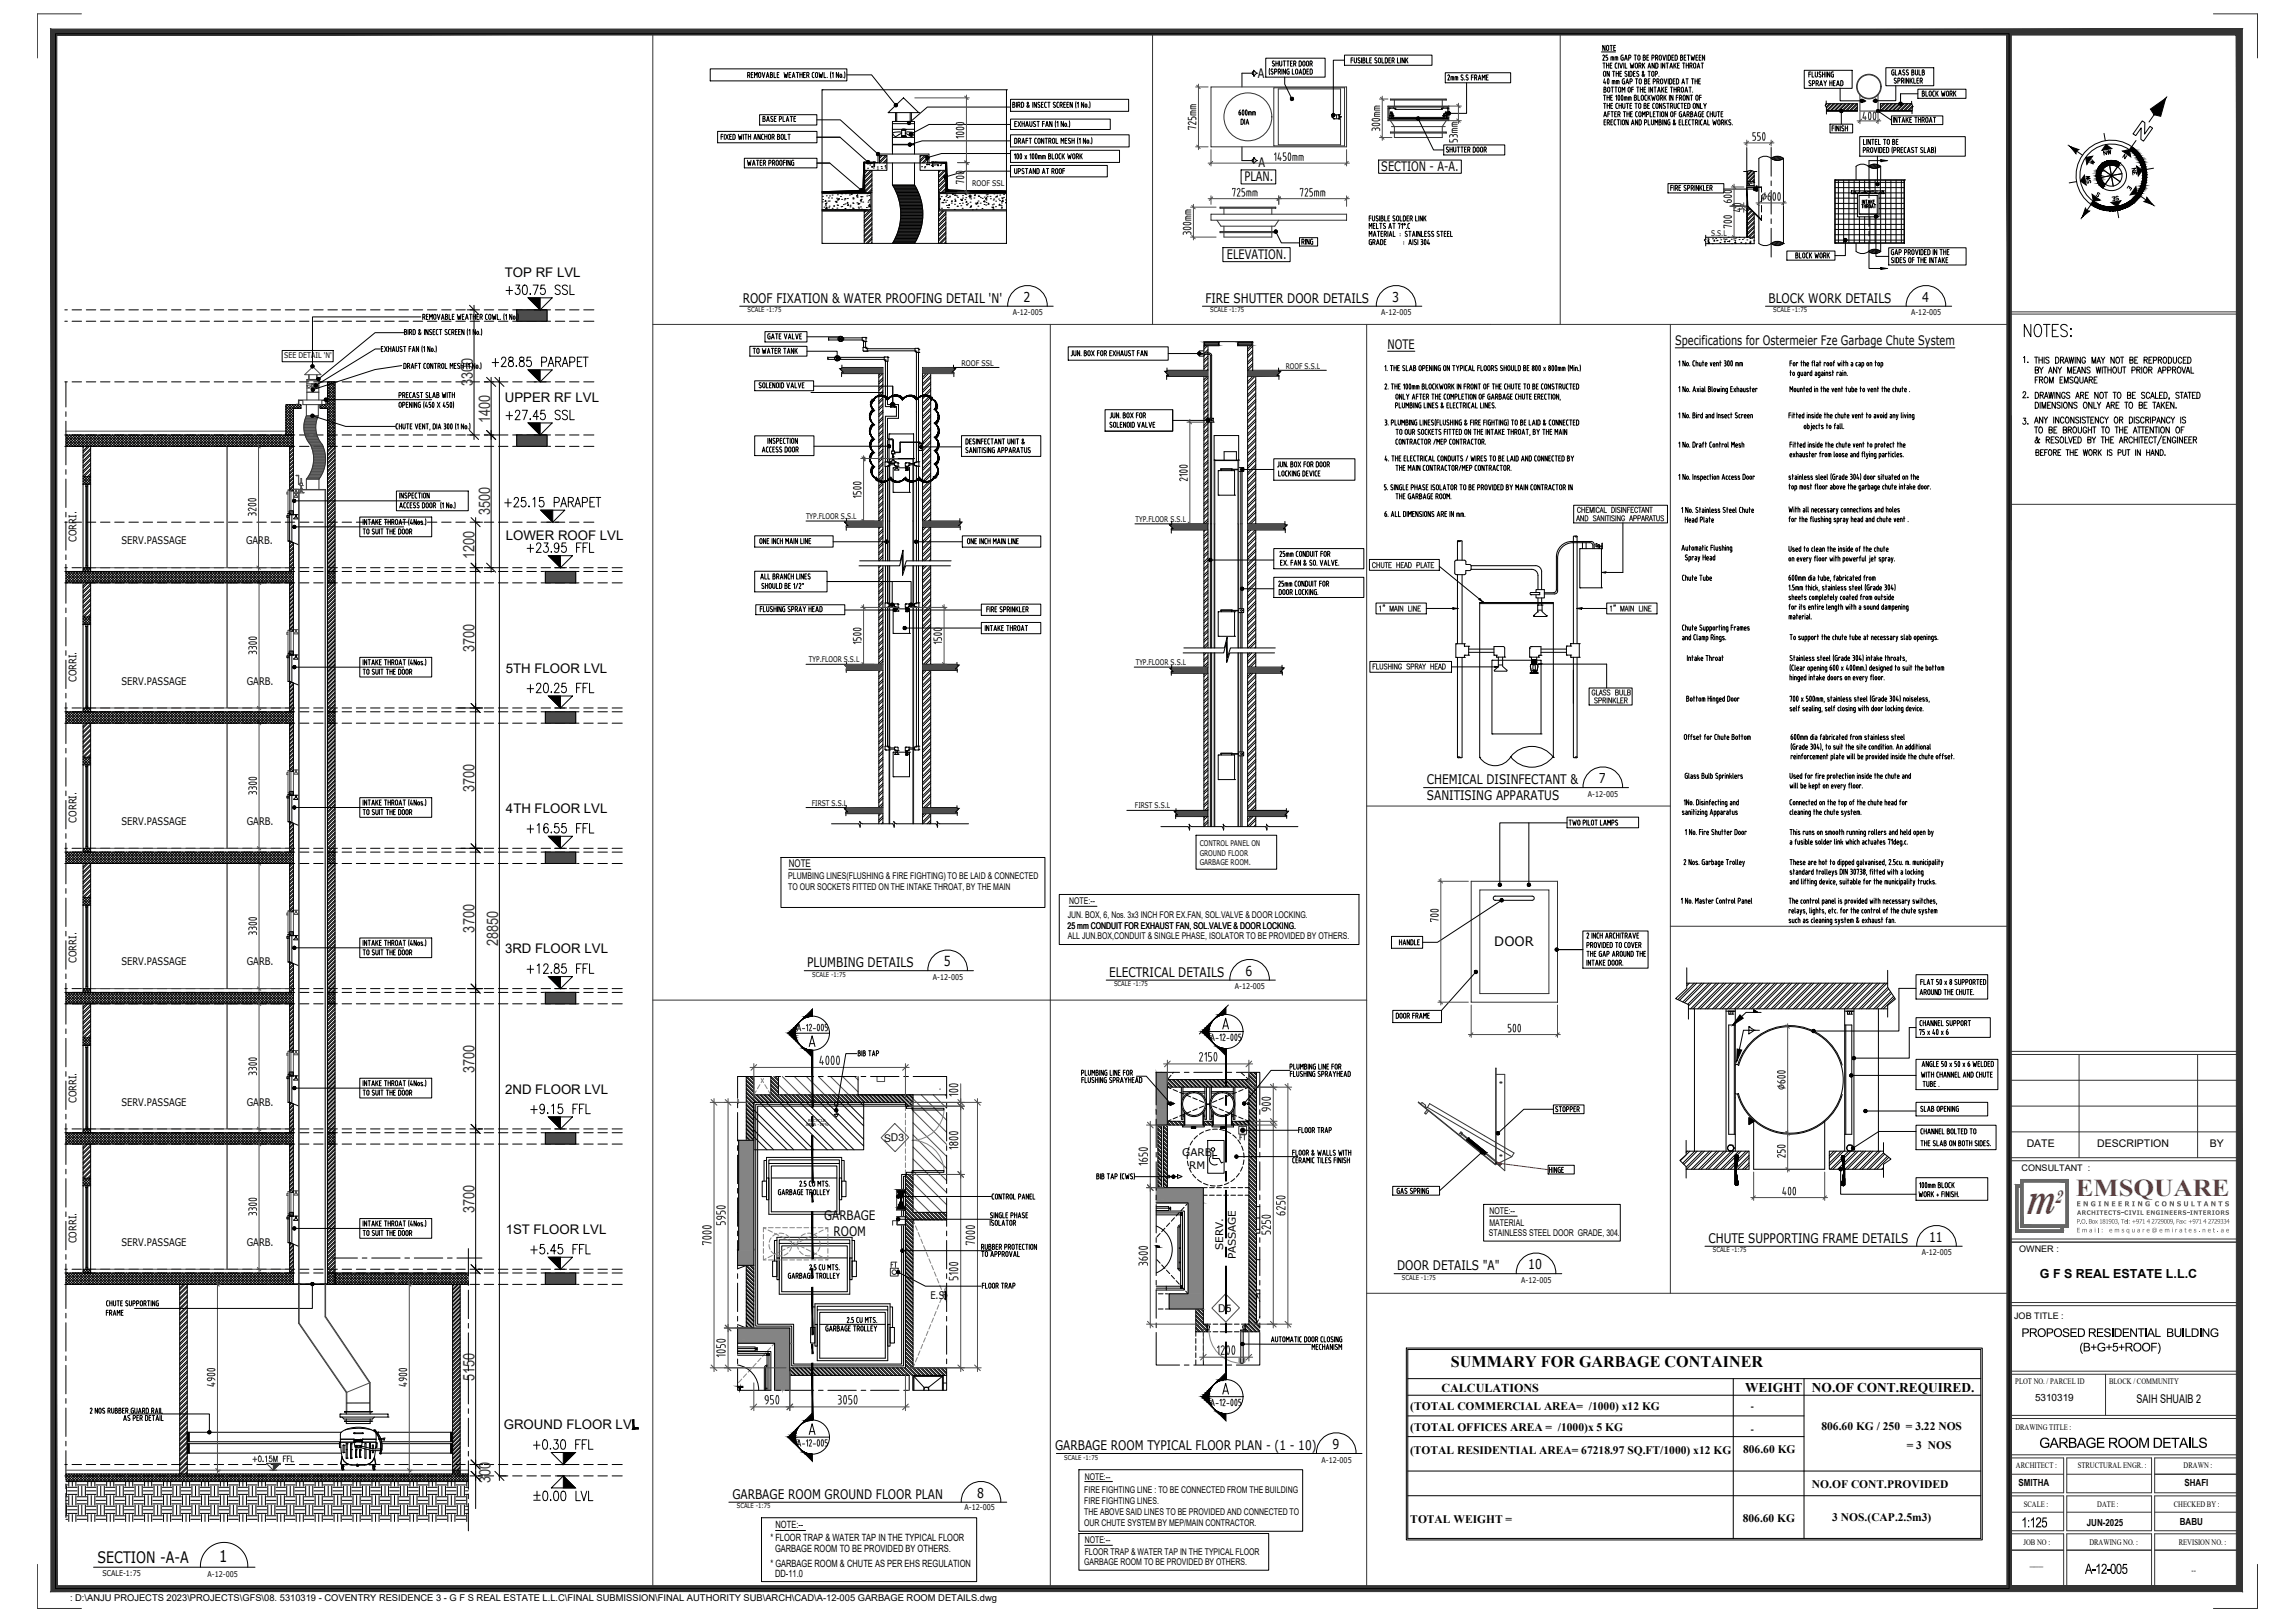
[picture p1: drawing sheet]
<svg xmlns="http://www.w3.org/2000/svg" width="841mm" height="594mm" viewBox="0 0 841 594" stroke-linecap="round" stroke-linejoin="round" font-family="sans-serif">
<defs><g id="words">
<text font-size="16.1" fill="#d8282b" x="742.5" y="444.6">m</text>
<text font-size="8.9" fill="#d8282b" x="760.7" y="437.9">EMSQUARE</text>
<text font-size="8.4" x="740.5" y="124.5">NOTES:</text>
<g font-size="7.1">
<text x="184.1" y="109">+30.75 SSL</text>
<text x="179.2" y="135.5">+28.85 PARAPET</text>
<text x="184.1" y="154.9">+27.45 SSL</text>
<text x="183.8" y="187">+25.15 PARAPET</text>
<text x="191.9" y="203.6">+23.95 FFL</text>
<text x="191.9" y="255.1">+20.25 FFL</text>
<text x="191.9" y="357.7">+12.85 FFL</text>
<text x="193.3" y="409.2">+9.15 FFL</text>
<text x="194.4" y="532">+0.30 FFL</text>
</g>
<text font-size="6.7" fill="#d8282b" x="753" y="440.7">2</text>
<g font-size="6.6">
<text x="191.9" y="306.2">+16.55 FFL</text>
<text x="193.3" y="460.4">+5.45 FFL</text>
</g>
<text font-size="6" x="80.4" y="572.1">1</text>
<text font-size="5.9" x="531.7" y="500.7">SUMMARY FOR GARBAGE CONTAINER</text>
<g font-size="5.8" fill="#333">
<text x="173.3" y="141.6" transform="rotate(-90 173.3 141.6)">3300</text>
<text x="179.6" y="154.9" transform="rotate(-90 179.6 154.9)">1400</text>
<text x="179.6" y="188.8" transform="rotate(-90 179.6 188.8)">3500</text>
<text x="173.9" y="204.9" transform="rotate(-90 173.9 204.9)">1200</text>
<text x="173.9" y="238.8" transform="rotate(-90 173.9 238.8)">3700</text>
<text x="173.9" y="290.2" transform="rotate(-90 173.9 290.2)">3700</text>
<text x="173.9" y="341.6" transform="rotate(-90 173.9 341.6)">3700</text>
<text x="182.6" y="346.7" transform="rotate(-90 182.6 346.7)">28850</text>
<text x="173.9" y="393" transform="rotate(-90 173.9 393)">3700</text>
<text x="173.9" y="444.3" transform="rotate(-90 173.9 444.3)">3700</text>
<text x="173.9" y="505.8" transform="rotate(-90 173.9 505.8)">5150</text>
<text x="179.7" y="543.2" transform="rotate(-90 179.7 543.2)">300</text>
</g>
<text font-size="5.8" x="35.8" y="572.5">SECTION -A-A</text>
<text font-size="5.3" x="769.8" y="58.2">NW</text>
<g font-size="5.2">
<text x="747.3" y="530.3">GARBAGE ROOM DETAILS</text>
<text x="740.7" y="559.4">1:125</text>
<text x="764.1" y="576.4">A-12-005</text>
</g>
<g font-size="5">
<text x="375.1" y="110.7">2</text>
<text x="510.2" y="110.6">3</text>
<text x="704.4" y="110.6">4</text>
<text x="585.9" y="286.9">7</text>
<text x="345.8" y="353.9">5</text>
<text x="456.5" y="357.4">6</text>
<text x="706.9" y="454.9">11</text>
<text x="560.1" y="465">10</text>
<text x="488.3" y="530.8">9</text>
<text x="358.1" y="548.6">8</text>
</g>
<g font-size="4.9">
<text x="764.5" y="61.4">W</text>
<text x="783.9" y="65.3" transform="rotate(-90 783.9 65.3)">NE</text>
<text x="766.9" y="68.4" transform="rotate(-90 766.9 68.4)">SW</text>
<text x="772.6" y="74.8">SE</text>
<text x="185" y="101.4">TOP RF LVL</text>
<text x="744" y="134.1" transform="rotate(-90 744 134.1)">1.</text>
<text x="185" y="147.2">UPPER RF LVL</text>
<text x="744" y="147.1" transform="rotate(-90 744 147.1)">2.</text>
<text x="744" y="156.6" transform="rotate(-90 744 156.6)">3.</text>
<text x="185.4" y="197.8">LOWER ROOF LVL</text>
<text x="185.4" y="246.4">5TH FLOOR LVL</text>
<text x="185.4" y="297.7">4TH FLOOR LVL</text>
<text x="185.1" y="349.1">3RD FLOOR LVL</text>
<text x="185.1" y="400.5">2ND FLOOR LVL</text>
<text x="453.3" y="418.7">FT</text>
<text x="185.3" y="451.9">1ST FLOOR LVL</text>
<text x="325.3" y="465.3">FT</text>
<text x="639.6" y="509.8">WEIGHT</text>
<text x="664" y="509.8">NO.OF CONT.REQUIRED.</text>
<text x="184.6" y="523.4">GROUND FLOOR LV</text>
</g>
<g font-size="4.8">
<text x="460.9" y="28.4">A</text>
<text x="461.2" y="61.1">A</text>
<text x="506.2" y="62.6">SECTION - A-A.</text>
<text x="456" y="66.2">PLAN.</text>
<text x="449.6" y="94.9">ELEVATION.</text>
<text x="272.2" y="110.9">ROOF FIXATION &amp; WATER PROOFING DETAIL 'N'</text>
<text x="441.7" y="110.9">FIRE SHUTTER DOOR DETAILS</text>
<text x="648.1" y="110.9">BLOCK WORK DETAILS</text>
<text x="508.5" y="127.6">NOTE</text>
<text x="613.9" y="126.4">Specifications for Ostermeier Fze Garbage Chute System</text>
<text x="522.9" y="287.2">CHEMICAL DISINFECTANT &amp;</text>
<text x="522.9" y="293.1">SANITISING APPARATUS</text>
<text x="547.6" y="346.6">DOOR</text>
<text x="295.8" y="354.2">PLUMBING DETAILS</text>
<text x="406.5" y="357.7">ELECTRICAL DETAILS</text>
<text x="302" y="446.9">GARBAGE</text>
<text x="305.5" y="452.8">ROOM</text>
<text x="626.1" y="455.2">CHUTE SUPPORTING FRAME DETAILS</text>
<text x="512" y="465.2">DOOR DETAILS &quot;A&quot;</text>
<text x="386.7" y="531.1">GARBAGE ROOM TYPICAL FLOOR PLAN - (1 - 10)</text>
<text x="268.4" y="548.9">GARBAGE ROOM GROUND FLOOR PLAN</text>
</g>
<text font-size="4.6" x="747.5" y="468.2">G F S REAL ESTATE L.L.C</text>
<g font-size="4.4">
<text x="778.2" y="70.9">E</text>
<text x="740.8" y="489.7">PROPOSED RESIDENTIAL BUILDING</text>
<text x="762" y="495">(B+G+5+ROOF)</text>
<text x="528.2" y="509.8">CALCULATIONS</text>
<text x="782.9" y="514">SAIH SHUAIB 2</text>
</g>
<g font-size="4.2">
<text x="516.8" y="516.5">(TOTAL COMMERCIAL AREA= /1000) x12 KG</text>
<text x="641.6" y="516.5">-</text>
<text x="516.8" y="524.1">(TOTAL OFFICES AREA = /1000)x 5 KG</text>
<text x="641.6" y="524.9">-</text>
<text x="667.5" y="523.8">806.60 KG / 250 = 3.22 NOS</text>
<text x="516.7" y="532.5">(TOTAL RESIDENTIAL AREA= 67218.97 SQ.FT/1000) x12 KG</text>
<text x="638.8" y="532.1">806.60 KG</text>
<text x="698.8" y="530.7">= 3 NOS</text>
<text x="664" y="545.1">NO.OF CONT.PROVIDED</text>
<text x="516.8" y="557.9">TOTAL WEIGHT =</text>
<text x="638.6" y="557.5">806.60 KG</text>
<text x="671.5" y="557.1">3 NOS.(CAP.2.5m3)</text>
</g>
<g font-size="3.9">
<text x="289.1" y="317.6">NOTE</text>
<text x="742.7" y="420.2">DATE</text>
<text x="768.5" y="420.2">DESCRIPTION</text>
<text x="809.9" y="420.2">BY</text>
</g>
<g font-size="3.8">
<text x="28" y="198.5" transform="rotate(-90 28 198.5)">CORRI.</text>
<text x="44.5" y="199.4">SERV.PASSAGE</text>
<text x="90.2" y="199.4">GARB.</text>
<text x="28" y="249.9" transform="rotate(-90 28 249.9)">CORRI.</text>
<text x="44.5" y="250.8">SERV.PASSAGE</text>
<text x="90.5" y="250.8">GARB.</text>
<text x="28" y="301.3" transform="rotate(-90 28 301.3)">CORRI.</text>
<text x="44.5" y="302.1">SERV.PASSAGE</text>
<text x="90.5" y="302.1">GARB.</text>
<text x="28" y="352.7" transform="rotate(-90 28 352.7)">CORRI.</text>
<text x="44.5" y="353.5">SERV.PASSAGE</text>
<text x="90.5" y="353.5">GARB.</text>
<text x="28" y="404.1" transform="rotate(-90 28 404.1)">CORRI.</text>
<text x="44.5" y="404.9">SERV.PASSAGE</text>
<text x="90.5" y="404.9">GARB.</text>
<text x="324" y="418.1" transform="rotate(-1 324 418.1)">SD3</text>
<text x="433.3" y="423.6">GARB</text>
<text x="435.8" y="428.2">RM</text>
<text x="28" y="455.4" transform="rotate(-90 28 455.4)">CORRI.</text>
<text x="44.5" y="456.3">SERV.PASSAGE</text>
<text x="90.5" y="456.3">GARB.</text>
<text x="448.2" y="457.9" transform="rotate(-90 448.2 457.9)">SERV.</text>
<text x="452.9" y="461.3" transform="rotate(-90 452.9 461.3)">PASSAGE</text>
<text x="341" y="475.9">E.S</text>
<text x="446.4" y="480.5">D5</text>
</g>
<g font-size="3.7">
<text x="745.7" y="513.2">5310319</text>
<text x="284.2" y="559.8">NOTE:--</text>
<text x="282.3" y="564.5">* FLOOR TRAP &amp; WATER TAP IN THE TYPICAL FLOOR</text>
<text x="284" y="568.4">GARBAGE ROOM TO BE PROVIDED BY OTHERS.</text>
<text x="282.3" y="573.8">* GARBAGE ROOM &amp; CHUTE AS PER EHS REGULATION</text>
<text x="284" y="577.7">DD-11.0</text>
</g>
<g font-size="3.6">
<text x="739.7" y="544.3">SMITHA</text>
<text x="800.5" y="544.2">SHAFI</text>
<text x="764.7" y="558.8">JUN-2025</text>
<text x="798.8" y="558.5">BABU</text>
<text x="743.9" y="573.7">___</text>
</g>
<g font-size="3.4">
<text x="288.8" y="322">PLUMBING LINES(FLUSHING &amp; FIRE FIGHTING) TO BE LAID &amp; CONNECTED</text>
<text x="288.9" y="325.9">TO OUR SOCKETS FITTED ON THE INTAKE THROAT, BY THE MAIN</text>
<text x="391.8" y="331.2">NOTE:--</text>
<text x="391.2" y="340.2">25 mm CONDUIT FOR EXHAUST FAN, SOL.VALVE &amp; DOOR LOCKING.</text>
<text x="391.3" y="336.4">JUN. BOX, 6, Nos. 3x3 INCH FOR EX.FAN, SOL.VALVE &amp; DOOR LOCKING.</text>
<text x="391.3" y="343.9">ALL JUN.BOX,CONDUIT &amp; SINGLE PHASE, ISOLATOR TO BE PROVIDED BY OTHERS.</text>
<text x="545.8" y="444.7">NOTE:--</text>
<text x="545.8" y="449.1">MATERIAL</text>
<text x="545.6" y="452.7">STAINLESS STEEL DOOR GRADE, 304.</text>
<text x="397.5" y="541.9">NOTE:--</text>
<text x="397.3" y="550.9">FIRE FIGHTING LINES.</text>
<text x="397.3" y="547">FIRE FIGHTING LINE : TO BE CONNECTED FROM THE BUILDING</text>
<text x="397.3" y="554.8">THE ABOVE SAID LINES TO BE PROVIDED AND CONNECTED TO</text>
<text x="397.3" y="558.9">OUR CHUTE SYSTEM BY MEP/MAIN CONTRACTOR.</text>
<text x="397.5" y="569.6">FLOOR TRAP &amp; WATER TAP IN THE TYPICAL FLOOR</text>
<text x="397.5" y="565.3">NOTE:--</text>
<text x="397.3" y="573.3">GARBAGE ROOM TO BE PROVIDED BY OTHERS.</text>
<text x="25.7" y="586.4">: D:\ANJU PROJECTS 2023\PROJECTS\GFS\08. 5310319 - COVENTRY RESIDENCE 3 - G F S REAL ESTATE L.L.C\FINAL SUBMISSION\FINAL AUTHORITY SUB\ARCH\CAD\A-12-005 GARBAGE ROOM DETAILS.dwg</text>
</g>
<g font-size="3.3">
<text x="740.8" y="428.7">CONSULTANT :</text>
<text x="740" y="458.6">OWNER :</text>
<text x="738.1" y="483.2">JOB TITLE :</text>
</g>
<g font-size="3.1">
<text x="738.5" y="507">PLOT NO. / PARCEL ID</text>
<text x="772.9" y="507">BLOCK / COMMUNITY</text>
<text x="738.5" y="523.9">DRAWING TITLE :</text>
<text x="738.8" y="537.7">ARCHITECT :</text>
<text x="761.4" y="537.7">STRUCTURAL ENGR. :</text>
<text x="800.2" y="537.7">DRAWN :</text>
<text x="741.6" y="552">SCALE :</text>
<text x="768.6" y="552">DATE :</text>
<text x="796.6" y="552">CHECKED BY :</text>
<text x="741.5" y="565.8">JOB NO :</text>
<text x="765.7" y="565.8">DRAWING NO. :</text>
<text x="798.4" y="565.8">REVISION NO. :</text>
<text x="803.1" y="576">--</text>
</g>
<g font-size="2.9">
<text x="356.3" y="68.1">ROOF SSL</text>
<text x="627.1" y="86.3">S.S.L</text>
<text x="371.1" y="115.5">A-12-005</text>
<text x="506.2" y="115.5">A-12-005</text>
<text x="700.3" y="115.5">A-12-005</text>
<text x="104.1" y="131.3">SEE DETAIL 'N'</text>
<text x="352.4" y="134.1">ROOF SSL</text>
<text x="471.2" y="135">ROOF S.S.L</text>
<text x="295.4" y="190.1">TYP.FLOOR S.S.L</text>
<text x="416.1" y="191.1">TYP.FLOOR S.S.L</text>
<text x="296.4" y="242.5">TYP.FLOOR S.S.L</text>
<text x="416.2" y="243.6">TYP.FLOOR S.S.L</text>
<text x="581.9" y="291.8">A-12-005</text>
<text x="297.5" y="295">FIRST S.S.L</text>
<text x="415.9" y="296.1">FIRST S.S.L</text>
<text x="439.6" y="309.8">CONTROL PANEL ON</text>
<text x="439.6" y="316.8">GARBAGE ROOM.</text>
<text x="439.6" y="313.3">GROUND FLOOR</text>
<text x="341.9" y="358.9">A-12-005</text>
<text x="452.5" y="362.4">A-12-005</text>
<text x="704.2" y="459.8">A-12-005</text>
<text x="557.5" y="469.9">A-12-005</text>
<text x="484.3" y="535.7">A-12-005</text>
<text x="353.5" y="553.2">A-12-005</text>
<text x="37.5" y="577.2">SCALE-1:75</text>
<text x="76.1" y="577.6">A-12-005</text>
</g>
<text font-size="2.5" fill="#676662" x="760.9" y="441.8">E N G I N E E R I N G C O N S U L T A N T S</text>
<g font-size="2.4">
<text x="273.9" y="114.4">SCALE -1:75</text>
<text x="443.5" y="114.4">SCALE -1:75</text>
<text x="649.8" y="114.4">SCALE -1:75</text>
<text x="297.6" y="357.8">SCALE -1:75</text>
<text x="408.2" y="361.2">SCALE -1:75</text>
<text x="627.7" y="458.7">SCALE -1:75</text>
<text x="513.8" y="468.8">SCALE -1:75</text>
<text x="390" y="534.6">SCALE -1:75</text>
<text x="270" y="552.5">SCALE -1:75</text>
</g>
<g font-size="2.3" fill="#676662">
<text x="761" y="448.2">P.O. Box 181903, Tel: +971 4 2729009, Fax: +971 4 2729334</text>
<text x="761.1" y="445">ARCHITECTS-CIVIL ENGINEERS-INTERIORS</text>
<text x="761" y="451.4">Email: emsquare@emirates.net.ae</text>
</g>
<g font-size="1.4">
<text x="295.3" y="412.4">AREA -15%</text>
<text x="296.1" y="411">RECYCLE</text>
</g>
</g></defs>
<!-- layer: M2-A-STAIRS -->
<g fill="none" stroke="#000" stroke-width=".37">
<path d="M331.8 404.5h-54.9v81.2h13.2v14.6h41v-69.5h.7M331.8 405.1h-54.2v79.9h13.2v14.6h39.6v-69.4h1.4M68.6 524.6h.7v3.5h-.7zM68.6 528.8h.7v3.4h-.7zM69.3 532.2h55.8M69.3 524.6h55.7M69.3 528.1h55.5M69.3 528.8h55.1M138.7 524.6h26.5M139.5 532.2h25.7M139.8 528.1h25.4M139.9 528.8h25.3"/>
<path d="M165.2 524.6h.7v3.5h-.7zM165.2 528.8h.7v3.4h-.7z"/>
</g>
<!-- layer: M2-A-HATCH -->
<g fill="none" stroke="#000" stroke-width=".37">
<path d="M301.3 73.9h.1M301.4 71.9h.1M301.5 73.1h.1M302 75.9h.1M302.5 74.7l.4-.2-.2 .4zM302.5 75.4h.1M302.6 73.4l.1 .3h-.4zM302.8 71.7h.1M302.8 74.3h.1M303 75.9l.1 .5-.5-.1zM303.4 73.7h.1M303.6 72.5h.1"/>
<path d="M303.7 76.1h.1M303.8 75.5h.1M303.9 73.6h.1M304 71.8h.1M304.7 72.5h.1M304.9 71.5h.1M304.9 76.3h.1M305.5 75.5h.1M305.5 75.4h.1M306.1 73.8h.1M306.1 76.8h.1M306.6 72.6h.1"/>
<path d="M306.6 73.7l.1 .4h-.3zM306.7 76.2h.1M306.7 75.1h.1M306.8 73.2h.1M306.9 71.3h.1M306.9 75.2h.1M307 73.2h.1M307.2 72.9l.4-.2-.1 .4zM308 72h.1M308 70.9h.3M308.2 75.7h.1M308.3 70.9h.1"/>
<path d="M308.4 73h.1M308.5 71h.1M308.5 75.6h.1M309 76.8h.1M309.1 74.9h.1M309.4 73.2h.1M309.6 76.6h.1M309.6 72.7h.1M309.6 74.7h.1M309.7 76.4h.1M309.7 72.8h.1M309.8 70.9h.1"/>
<path d="M310.5 72.7h.1M310.5 75.1l.4-.1-.1 .3zM310.7 74.1v.3h-.3zM311.1 76.7h.1M311.3 71.4h.1M311.5 75.7h.1M311.5 75.2h.1M311.9 71l.4-.1-.1 .3zM312.4 76.2h.1M312.5 74.3h.1M312.5 72.5h.1M312.5 76.5h.1"/>
<path d="M312.6 72.9h.1M312.6 74.5h.1M312.6 72.6h.1M312.7 76.5h.1M314 74.3h.1M314.1 72.3h.1M314.3 71.3v.6l-.5-.1zM314.5 75.9h.1M314.7 76.2h.1M314.7 74.4l.1 .4h-.4zM314.8 74.6h.1M315.3 73.3l.4-.1-.1 .3z"/>
<path d="M315.3 75.8h.1M315.4 73.9h.1M315.4 72h.1M315.5 72.1h.1M315.6 73h.1M315.7 76.6h.1M315.9 72.1h.1M316.1 74h.1M316.8 77.2l-.1 .1M317.3 62.4l-.5 .5M317.4 77.2l-.7 .7M317.5 76h.1"/>
<path d="M317.6 71.8h.1M317.8 70.9h.2M317.9 70.9h.1M317.9 62.4l-1.1 1.1M317.9 61.6h.1M318 70.9h.1M318.1 74h.1M318.2 75.4h.1M318.2 75.8h.1M318.3 73.5h.1M318.3 71.6h.1M318.6 73.1h.1"/>
<path d="M318.6 77.2l-1.9 1.9M318.6 75.6l.4-.2-.1 .4zM318.7 76.7h.1M318.7 74.8l.1 .3h-.3zM318.7 60.4h.1M319.1 62.4l-2.3 2.3M319.2 77.2l-2.5 2.5M319.4 61.1l.4-.2-.2 .4zM319.5 63.7l-2.7 2.7M319.5 65.5l-2.7 2.7M319.5 67.3l-2.7 2.7M319.5 69.1l-1.3 1.4"/>
<path d="M319.5 78.1l-2.8 2.8M319.5 79.9l-2.8 2.8M319.5 62.6l-2.7 2.6M319.5 64.3l-2.7 2.7M319.5 66.1l-2.7 2.7M319.5 67.9l-2.5 2.6M319.5 69.7l-.7 .8M319.5 78.6l-2.8 2.9M320 61.5h.1M321.5 61.2h.1M321.5 61.9h.1M322.9 61h.1"/>
<path d="M323 61.7h.1M324.4 61.5h.1M324.6 60.6l-.2 .2 .2 .1M327.2 68h8.1M327.3 68.2h8.1M327.5 68.5h8.1M327.7 68.8h8M327.8 69.1h8.1M328 69.4h8M328.1 69.7h8.1M328.2 69.9h8.1M328.4 70.2h8"/>
<path d="M328.5 70.5h8.1M328.6 70.8h8.1M328.7 71h8.1M328.8 71.3h8.1M328.9 71.6h8.1M329 71.9h8.1M329.1 72.2h8.1M329.2 72.4h8.1M329.3 72.7h8.1M329.4 73h8.1M329.4 73.3h8.1M329.5 73.6h8.1"/>
<path d="M329.6 73.9h8.1M329.6 74.1h8.1M329.7 74.4h8.1M329.8 74.7h8M329.8 75h8.1M329.8 75.3h8.1M329.9 75.6h8.1M329.9 75.8h8.1M330 76.1h8.1M330 76.4h8.1M330 76.7h8.1M330.1 77h8"/>
<path d="M330.1 79.8h8.1M330.1 77.2h8.1M330.1 77.5h8.1M330.1 79.5h8.1M330.1 77.8h8.1M330.1 78.1h8.1M330.1 78.4h8.1M330.1 78.6h8.1M330.1 78.9h8.1M330.1 79.2h8.1M337.7 61.1h.1M338.8 61.4h.1"/>
<path d="M338.9 61h.1M339.7 60.1l-.2 .2h.4l-.1-.2M340.3 60.2h.1M340.4 60.1l-.1 .1 .2 .2 .1-.3M341.3 60.6h.1M341.7 61h.1M342.2 60.4h.1M342.7 60.4h.1M343.3 60.3h.1M343.9 60.3v.4h-.3zM344.1 62.4l-.2 .2M344.2 77.2l-.3 .3"/>
<path d="M344.3 76.4v.1M344.3 72.8l.3-.1-.1 .3-.2-.1M344.6 60.6h.1M344.7 62.4l-.8 .8M344.8 60.1h.1M344.9 72h.1M345 76.3h.1M345.1 74.2h.1M345.4 74.1h.1M345.4 77.2l-1.5 1.5M345.6 74.3h.1M345.9 62.4l-2 2"/>
<path d="M346 77.2l-2.1 2.1M346.2 73v.4h-.3zM346.5 74.1h.1M346.5 62.4l-2.6 2.6M346.6 72h.1M346.6 63.5l-2.7 2.7M346.6 65.3l-2.7 2.7M346.6 67.1l-2.7 2.7M346.6 68.9l-1.6 1.6M346.6 77.8l-2.7 2.7M346.6 79.6l-2.7 2.7M346.6 64.1l-2.7 2.7"/>
<path d="M346.6 65.9l-2.7 2.7M346.6 67.7l-2.7 2.7M346.6 69.5l-1 1M346.6 78.4l-2.7 2.7M346.7 71.4h.1M346.9 75.2h.1M346.9 73.4h.1M347 71.5h.1M347.2 76h.1M347.3 72.3h.1M347.6 76.1h.1M347.6 75.1l.4-.1-.1 .3z"/>
<path d="M347.9 72.2h.1M348 71.9h.1M348.6 74.4h.1M348.6 73.8h.1M348.7 73.6h.1M349 71l.3-.1-.1 .3zM349.2 70.9h.4M349.7 76.7h.1M349.7 71.5h.1M349.8 74.8h.1M349.8 73h.1M349.9 71.1h.1"/>
<path d="M350.1 71.6h.1M350.2 73.4l.1 .3h-.4zM350.6 71.8h.1M350.7 75.5h.1M350.8 75.5h.1M350.9 72.3h.1M351.6 74.5h.1M352 73h.1M352.1 75.3h.1M352.2 73.3h.1M352.3 73.3l.4-.2-.1 .4zM352.6 76.3h.1"/>
<path d="M352.7 74.4h.1M352.7 72.6h.1M352.7 71.7h.1M353.6 73.1h.1M353.7 71.1h.1M353.9 72.4h.1M353.9 71.2h.1M354.1 75h.1M354.2 75.1h.1M354.2 73.7l.1 .4h-.3zM354.6 74.6h.1M355.1 70.9h.1"/>
<path d="M355.1 71.9l.4-.4 .1 .5zM355.2 72.4h.1M355.4 75.9h.1M355.5 74.1h.1M355.6 72.2h.1M355.7 75.6l.4-.2-.2 .3zM355.7 72.8h.1M355.7 71.8h.1M356.3 76.8h.1M356.9 72.5h.1M357 71.5l.4-.2-.1 .4zM357.4 74.4h.1"/>
<path d="M357.6 74.8h.1M357.7 76.6h.1M357.8 74.6h.1M358.3 74.1l.1 .3h-.4zM358.4 75.5h.1M358.4 73.6h.1M358.5 71.8h.1M358.5 71.9h.1M358.7 71.9h.1M359.2 74.4h.1M359.3 72.4h.1M359.9 76.4h.1"/>
<path d="M359.9 72.7h.1M360.4 73.8l.4-.2-.1 .3zM360.6 74.9h.1M360.7 72.2h.1M360.7 73.8h.1M361.1 72.8l.4-.4 .1 .5zM361.2 75.1h.1M361.3 73.3h.1M361.3 74.1h.1M361.4 71.4h.1M361.7 72h.1M361.8 71.3h.1"/>
<path d="M362.3 74.4l.1 .4h-.3zM362.8 71.9h.1M362.9 72.8h.1M363.4 75.9h.1M363.6 75h.1M363.7 76.6h.1M363.7 76l.5-.1-.2 .3zM364 73.3h.1M364 76.6h.1M364.1 74.8h.1M364.2 72.9h.1M364.2 71h.1"/>
<path d="M364.7 72.2h.1M364.8 75.7h.1M364.9 73.7h.1M365.1 71.9l.4-.1-.1 .3zM365.3 70.9h.3M365.6 70.9h.1M365.9 72.9h.1M366.3 73.5h.1M366.4 71.5h.1M366.4 74.8v.4l-.3-.1zM366.6 75.2h.1M366.9 76.2h.1"/>
<path d="M366.9 75.4h.1M367 74.3h.1M367 76.1h.1M367.1 72.5h.1M367.2 72.7h.1M367.5 73.3l.1 .5h-.5zM367.7 72.3h.1M367.8 71.3h.1M368.4 73.2h.1M368.8 74.1l-.3 .1 .2 .2 .1-.2M319.5 81.6l-2.8 2.9M319.5 83.4l-2.8 2.9"/>
<path d="M319.5 85.2l-2.8 2.8M319.5 87l-2.1 2.1M319.5 88.8l-.3 .3M319.5 80.4l-2.8 2.9M319.5 82.2l-2.8 2.9M319.5 84l-2.8 2.9M319.5 85.8l-2.8 2.8M319.5 87.6l-1.5 1.5M327.1 89h8.1M327.3 88.8h8.1M327.4 88.5h8.1M327.6 88.2h8.1"/>
<path d="M327.7 87.9h8.1M327.9 87.6h8.1M328 87.3h8.1M328.2 87.1h8.1M328.3 86.8h8.1M328.4 86.5h8.1M328.5 86.2h8.1M328.7 86h8.1M328.8 85.7h8.1M328.9 85.4h8.1M329 85.1h8.1M329.1 84.8h8.1"/>
<path d="M329.2 84.6h8M329.2 84.3h8.1M329.3 84h8.1M329.4 83.7h8.1M329.5 83.4h8.1M329.5 83.1h8.2M329.6 82.9h8.1M329.7 82.6h8.1M329.7 82.3h8.1M329.8 82h8.1M329.8 81.7h8.1M329.9 81.5h8.1"/>
<path d="M329.9 81.2h8.1M329.9 80.9h8.2M330 80.6h8.1M330 80.3h8.1M330 80h8.1M346.6 89.1h.1M346.6 87.3l-1.8 1.8M346.6 81.4l-2.7 2.7M346.6 83.2l-2.7 2.7M346.6 85l-2.7 2.7M346.6 86.8l-2.4 2.3M346.6 88.5l-.6 .6"/>
<path d="M346.6 80.2l-2.7 2.7M346.6 82l-2.7 2.7M346.6 83.8l-2.7 2.7M346.6 85.6l-2.7 2.7M120.3 139.9l2.5 2.5M120.7 139.9l-.7 .7 2.8 2.8M121.3 139.9l1.5 1.5M121.7 139.9l-1.7 1.7 2.8 2.7M122.2 139.9l.6 .5M122.7 139.9l-2.7 2.7 2.8 2.7M24.2 159.9l3.5 3.6M24.5 159.3l4.2 4.2"/>
<path d="M24.6 159.3l-.4 .5M25.5 159.3l4.2 4.2M25.6 159.3l-1.4 1.4M26.5 159.3l4.1 4.2M26.6 159.3l-2.4 2.4M27.5 159.3l4.1 4.2M27.5 159.3l-3.3 3.4M28.4 159.3l4.2 4.2M28.5 159.3l-4.1 4.2M29.4 159.3l4.2 4.2M29.5 159.3l-4.2 4.2M30.4 159.3l4.2 4.2"/>
<path d="M30.5 159.3l-4.2 4.2M31.4 159.3l4.1 4.2M31.5 159.3l-4.2 4.2M32.4 159.3l4.1 4.2M32.4 159.3l-4.1 4.2M33.3 159.3l4.2 4.2M33.4 159.3l-4.1 4.2M34.3 159.3l4.2 4.2M34.4 159.3l-4.2 4.2M35.3 159.3l4.2 4.2M35.4 159.3l-4.2 4.2M36.3 159.3l4.1 4.2"/>
<path d="M36.4 159.3l-4.2 4.2M37.3 159.3l4.1 4.2M37.4 159.3l-4.2 4.2M38.2 159.3l4.2 4.2M38.4 159.3l-4.2 4.2M39.2 159.3l4.2 4.2M39.3 159.3l-4.1 4.2M40.2 159.3l4.2 4.2M40.3 159.3l-4.1 4.2M41.2 159.3l4.2 4.2M41.3 159.3l-4.2 4.2M42.2 159.3l4.1 4.2"/>
<path d="M42.3 159.3l-4.2 4.2M43.2 159.3l4.1 4.2M43.3 159.3l-4.2 4.2M44.1 159.3l4.2 4.2M44.2 159.3l-4.1 4.2M45.1 159.3l4.2 4.2M45.2 159.3l-4.1 4.2M46.1 159.3l4.2 4.2M46.2 159.3l-4.2 4.2M47.1 159.3l4.1 4.2M47.2 159.3l-4.2 4.2M48.1 159.3l4.1 4.2"/>
<path d="M48.2 159.3l-4.2 4.2M49 159.3l4.2 4.2M49.1 159.3l-4.1 4.2M50 159.3l4.2 4.2M50.1 159.3l-4.1 4.2M51 159.3l4.2 4.2M51.1 159.3l-4.2 4.2M52 159.3l4.2 4.2M52.1 159.3l-4.2 4.2M53 159.3l4.1 4.2M53.1 159.3l-4.2 4.2M54 159.3l4.1 4.2"/>
<path d="M54.1 159.3l-4.2 4.2M54.9 159.3l4.2 4.2M55 159.3l-4.1 4.2M55.9 159.3l4.2 4.2M56 159.3l-4.1 4.2M56.9 159.3l4.2 4.2M57 159.3l-4.2 4.2M57.9 159.3l4.2 4.2M58 159.3l-4.2 4.2M58.9 159.3l4.1 4.2M59 159.3l-4.2 4.2M59.9 159.3l4.1 4.2"/>
<path d="M59.9 159.3l-4.1 4.2M60.8 159.3l4.2 4.2M60.9 159.3l-4.1 4.2M61.8 159.3l4.2 4.2M61.9 159.3l-4.2 4.2M62.8 159.3l4.2 4.2M62.9 159.3l-4.2 4.2M63.8 159.3l4.1 4.2M63.9 159.3l-4.2 4.2M64.8 159.3l4.1 4.2M64.9 159.3l-4.2 4.2M65.7 159.3l4.2 4.2"/>
<path d="M65.8 159.3l-4.1 4.2M66.7 159.3l4.2 4.2M66.8 159.3l-4.1 4.2M67.7 159.3l4.2 4.2M67.8 159.3l-4.2 4.2M68.7 159.3l4.2 4.2M68.8 159.3l-4.2 4.2M69.7 159.3l4.2 4.2M69.8 159.3l-4.2 4.2M70.7 159.3l4.1 4.2M70.8 159.3l-4.2 4.2M71.6 159.3l4.2 4.2"/>
<path d="M71.7 159.3l-4.1 4.2M72.6 159.3l4.2 4.2M72.7 159.3l-4.1 4.2M73.6 159.3l4.2 4.2M73.7 159.3l-4.2 4.2M74.6 159.3l4.2 4.2M74.7 159.3l-4.2 4.2M75.6 159.3l4.1 4.2M75.7 159.3l-4.2 4.2M76.6 159.3l4.1 4.2M76.6 159.3l-4.1 4.2M77.5 159.3l4.2 4.2"/>
<path d="M77.6 159.3l-4.1 4.2M78.5 159.3l4.2 4.2M78.6 159.3l-4.2 4.2M79.5 159.3l4.2 4.2M79.6 159.3l-4.2 4.2M80.5 159.3l4.1 4.2M80.6 159.3l-4.2 4.2M81.5 159.3l4.1 4.2M81.6 159.3l-4.2 4.2M82.4 159.3l4.2 4.2M82.5 159.3l-4.1 4.2M83.4 159.3l4.2 4.2"/>
<path d="M83.5 159.3l-4.1 4.2M84.4 159.3l4.2 4.2M84.5 159.3l-4.2 4.2M85.4 159.3l4.2 4.2M85.5 159.3l-4.2 4.2M86.4 159.3l4.1 4.2M86.5 159.3l-4.2 4.2M87.4 159.3l4.1 4.2M87.5 159.3l-4.2 4.2M88.3 159.3l4.2 4.2M88.4 159.3l-4.1 4.2M89.3 159.3l4.2 4.2"/>
<path d="M89.4 159.3l-4.1 4.2M90.3 159.3l4.2 4.2M90.4 159.3l-4.2 4.2M91.3 159.3l4.1 4.2M91.4 159.3l-4.2 4.2M92.3 159.3l4.1 4.2M92.4 159.3l-4.2 4.2M93.2 159.3l4.2 4.2M93.3 159.3l-4.1 4.2M94.2 159.3l4.2 4.2M94.3 159.3l-4.1 4.2M95.2 159.3l4.2 4.2"/>
<path d="M95.3 159.3l-4.2 4.2M96.2 159.3l4.2 4.2M96.3 159.3l-4.2 4.2M97.2 159.3l4.1 4.2M97.3 159.3l-4.2 4.2M98.1 159.3l4.2 4.2M98.3 159.3l-4.2 4.2M99.1 159.3l4.2 4.2M99.2 159.3l-4.1 4.2M100.1 159.3l4.2 4.2M100.2 159.3l-4.1 4.2M101.1 159.3l4.2 4.2"/>
<path d="M101.2 159.3l-4.2 4.2M102.1 159.3l4.2 4.2M102.2 159.3l-4.2 4.2M103.1 159.3l4.1 4.2M103.2 159.3l-4.2 4.2M104.1 159.3l3.4 3.5-.7 .7M104.1 159.3l-4.1 4.2M104.7 158.7l.6 .6M104.7 157.7l1.6 1.6M104.7 156.8l2.6 2.5M104.7 155.8l2.8 2.7M104.7 154.8l2.8 2.8"/>
<path d="M104.7 153.8l2.8 2.8M104.7 152.8l2.8 2.8M104.7 151.8l2.8 2.8M104.7 150.8l2.8 2.8M104.7 149.9l2.8 2.7M104.7 148.9l2.8 2.8M105 159.3l2.5 2.5-1.6 1.7M105 148.2l2.5 2.5M105.1 159.3l-4.1 4.2M105.5 148.2l-.8 .8M106 159.3l1.5 1.5M106 148.2l1.5 1.5"/>
<path d="M106.5 148.2l-1.8 1.8M107 159.3l.5 .6-3.6 3.6M107 148.2l1.4 1.4M107.1 159.3l-4.2 4.2M107.5 148.2l-2.8 2.8M107.5 153.1l-2.8 2.8M107.5 158l-5.6 5.5M107.5 151.1l-2.8 2.8M107.5 156l-2.8 2.8M107.5 150.1l-2.8 2.8M107.5 152.1l-2.8 2.8M107.5 154.1l-2.8 2.8"/>
<path d="M107.5 155.1l-2.8 2.7M107.5 157l-2.3 2.3M107.5 159l-.3 .3M108 148.2l1.4 1.4M108.5 148.2l-3.8 3.7M109 148.2l1.3 1.3M109.5 148.2l-1.4 1.4M109.9 148.2l.4 .3M110.3 148.4l-1.2 1.2M110.3 149.3l-.3 .3M117.2 148.6l1 1M117.3 148.2l-.1 .1"/>
<path d="M117.8 148.2l1.4 1.4M118.3 148.2l-1.1 1.1M118.8 148.2l4 4M119.3 148.2l-1.4 1.4M119.8 148.2l3 3M122.8 144.7l-2.8 2.8 2.8 2.8M122.8 140.8l-2.8 2.7 2.8 2.8M122.8 141.7l-2.8 2.8 2.8 2.8M122.8 143.7l-2.8 2.8 2.8 2.8M122.8 145.7l-3.9 3.9M122.8 148.6l-2.8 2.8 2.8 2.8M122.8 150.6l-2.8 2.8 2.8 2.7"/>
<path d="M122.8 153.5l-2.8 2.8 2.8 2.8M122.8 154.5l-2.8 2.8 2.8 2.8M122.8 155.5l-2.8 2.8 2.8 2.8M122.8 156.5l-2.8 2.8 2.8 2.7M122.8 158.4l-2.8 2.8 2.3 2.3M122.8 159.4l-2.8 2.8 1.3 1.3M122.8 142.7l-2.8 2.8 2.8 2.8M122.8 146.7l-2.9 2.9M122.8 147.6l-2.8 2.8 2.8 2.8M122.8 149.6l-2.8 2.8 2.8 2.8M122.8 151.6l-2.8 2.7 2.8 2.8M122.8 152.5l-2.8 2.8 2.8 2.8"/>
<path d="M122.8 157.5l-2.8 2.7 2.8 2.8M24.2 162.9l.5 .6M24.2 161.9l1.5 1.6M24.2 160.9l2.5 2.6M30.4 177.1l.3 .3M30.4 176.1l1.3 1.3M30.4 175.2l2.2 2.2M30.8 174.6l2.4 2.4M30.9 163.5l-.5 .4M31.3 174.6l-.9 .8M31.8 174.6l1.4 1.4M32.1 163.5l-1.7 1.7"/>
<path d="M32.2 174.6l-1.8 1.8M32.7 163.5l-2.3 2.3M32.8 174.6l.4 .4M33.2 174.6l-2.7 2.8M33.2 175.6l-1.8 1.8M33.2 176.6l-.8 .8M33.2 164.2l-2.8 2.8M33.2 166l-2.8 2.8M33.2 167.9l-2.8 2.8M33.2 169.7l-2.8 2.8M33.2 171.6l-2.8 2.8M33.2 173.4l-1.2 1.2"/>
<path d="M33.2 164.8l-2.8 2.8M33.2 166.7l-2.8 2.8M33.2 168.5l-2.8 2.8M33.2 170.3l-2.8 2.8M33.2 172.2l-2.4 2.4M33.2 174l-.6 .6M107 163.5l-.9 .9M107.5 163.5l-1.4 1.3M107.5 160.9l-2.6 2.6M107.5 165.9l-1.4 1.4M107.5 170.8l-1.4 1.4M107.5 164.4l-1.4 1.4"/>
<path d="M107.5 167.4l-1.4 1.4M107.5 168.9l-1.4 1.3M107.5 170.3l-1.4 1.4M107.5 171.8l-1.4 1.4M107.5 173.3l-1.4 1.4M107.5 174.7l-1.4 1.4M107.5 176.2l-1.4 1.4M107.5 177.7l-1.4 1.4M107.5 179.2l-.6 .6M107.5 164.9l-1.4 1.4M107.5 166.4l-1.4 1.4M107.5 167.9l-1.4 1.4"/>
<path d="M107.5 169.3l-1.4 1.4M107.5 172.3l-1.4 1.4M107.5 173.8l-1.4 1.3M107.5 175.2l-1.4 1.4M107.5 176.7l-1.4 1.4M107.5 178.2l-1.4 1.4M107.5 179.7l-.1 .1M120.1 163.5l-.1 .1M120.6 163.5l-.6 .6M121.6 163.5l-1.6 1.6M122.1 163.5l-2.1 2M122.8 175.5l-2.8 2.8"/>
<path d="M122.8 163.7l-2.8 2.8M122.8 166.7l-2.8 2.8M122.8 168.6l-2.8 2.8M122.8 178.5l-2.8 2.7M122.8 165.2l-2.8 2.8M122.8 168.2l-2.8 2.7M122.8 169.6l-2.8 2.8M122.8 171.1l-2.8 2.8M122.8 172.6l-2.8 2.8M122.8 174l-2.8 2.8M122.8 177l-2.8 2.8M122.8 180l-2.8 2.7"/>
<path d="M122.8 164.2l-2.8 2.8M122.8 165.7l-2.8 2.8M122.8 167.2l-2.8 2.8M122.8 170.1l-2.8 2.8M122.8 171.6l-2.8 2.8M122.8 173.1l-2.8 2.7M122.8 174.5l-2.8 2.8M122.8 176l-2.8 2.8M122.8 177.5l-2.8 2.8M122.8 179l-2.8 2.7M122.8 160.4l-2.8 2.8 .3 .3M122.8 161.4l-2.1 2.1"/>
<path d="M122.8 162.4l-1.1 1.1M122.8 163.4l-.1 .1M106.6 198.4l-.5 .4M106.9 198.5l-.8 .8M107.5 198.9l-1.4 1.4M107.5 199.4l-1.4 1.4M122.8 187.8l-2.8 2.8M122.8 188.8l-2.8 2.8M122.8 182.9l-2.8 2.8M122.8 184.9l-2.8 2.7M122.8 180.4l-2.8 2.8M122.8 187.3l-2.8 2.8"/>
<path d="M122.8 190.3l-2.8 2.7M122.8 192.2l-2.8 2.8M122.8 196.1l-2.8 2.8M122.8 197.6l-2.8 2.8M122.8 199.6l-2.8 2.8M122.8 181.4l-2.8 2.8M122.8 184.4l-2.8 2.7M122.8 185.8l-2.8 2.8M122.8 191.7l-2.8 2.8M122.8 193.2l-2.8 2.8M122.8 194.7l-2.8 2.8M122.8 199.1l-2.8 2.8"/>
<path d="M122.8 181.9l-2.8 2.8M122.8 183.4l-2.8 2.8M122.8 186.3l-2.8 2.8M122.8 189.3l-2.8 2.8M122.8 190.7l-2.8 2.8M122.8 193.7l-2.8 2.8M122.8 195.2l-2.8 2.7M122.8 196.6l-2.8 2.8M122.8 198.1l-2.8 2.8M24.2 210.7l2.7 2.8M24.2 212.7l.7 .8M24.2 211.7l1.7 1.8"/>
<path d="M24.2 209.8l3.7 3.7M24.7 209.3l4.2 4.2M24.8 209.3l-.6 .7M25.7 209.3l4.1 4.2M25.8 209.3l-1.6 1.6M26.7 209.3l4.1 4.2M26.8 209.3l-2.6 2.6M27.6 209.3l4.2 4.2M27.7 209.3l-3.5 3.6M28.6 209.3l4.2 4.2M28.7 209.3l-4.1 4.2M29.6 209.3l4.2 4.2"/>
<path d="M29.7 209.3l-4.2 4.2M30.4 209l.4 .3M30.4 208l1.3 1.3M30.6 209.3l4.2 4.2M30.7 209.3l-4.2 4.2M31.3 207.9l-.9 .9M31.3 207.9l1.4 1.4M31.6 209.3l4.2 4.2M31.6 213.5l-1.2 1.2M31.7 209.3l-4.2 4.2M32.3 213.5l-1.9 1.8M32.3 207.9l-1.4 1.4"/>
<path d="M32.3 207.9l.9 .9M32.6 209.3l4.1 4.2M32.7 209.3l-4.2 4.2M33.2 213.8l-2.8 2.7M33.2 215.6l-2.8 2.8M33.2 217.4l-2.8 2.8M33.2 219.3l-2.8 2.8M33.2 214.4l-2.8 2.7M33.2 216.2l-2.8 2.8M33.2 218.1l-2.8 2.7M33.2 219.9l-2.8 2.8M33.2 208l-1.3 1.3"/>
<path d="M33.2 209l-.4 .3M33.5 209.3l4.2 4.2M33.6 209.3l-4.1 4.2M34.5 209.3l4.2 4.2M34.6 209.3l-4.1 4.2M35.5 209.3l4.2 4.2M35.6 209.3l-4.2 4.2M36.5 209.3l4.2 4.2M36.6 209.3l-4.2 4.2M37.5 209.3l4.1 4.2M37.6 209.3l-4.2 4.2M38.5 209.3l4.1 4.2"/>
<path d="M38.5 209.3l-4.1 4.2M39.4 209.3l4.2 4.2M39.5 209.3l-4.1 4.2M40.4 209.3l4.2 4.2M40.5 209.3l-4.2 4.2M41.4 209.3l4.2 4.2M41.5 209.3l-4.2 4.2M42.2 213.5l4.1-4.2 4.2 4.2M42.4 209.3l4.1 4.2M42.5 209.3l-4.2 4.2M43.4 209.3l4.1 4.2M43.5 209.3l-4.2 4.2"/>
<path d="M44.3 209.3l4.2 4.2M44.4 209.3l-4.1 4.2M45.3 209.3l4.2 4.2M45.4 209.3l-4.1 4.2M47.3 209.3l4.2 4.2M47.4 209.3l-4.2 4.2M48.3 209.3l4.2 4.2M48.4 209.3l-4.2 4.2M49.3 209.3l4.1 4.2M49.4 209.3l-4.2 4.2M50.2 209.3l4.2 4.2M50.3 209.3l-4.1 4.2"/>
<path d="M51.2 209.3l4.2 4.2M51.3 209.3l-4.1 4.2M52.2 209.3l4.2 4.2M52.3 209.3l-4.2 4.2M53.2 209.3l4.2 4.2M53.3 209.3l-4.2 4.2M54.2 209.3l4.1 4.2M54.3 209.3l-4.2 4.2M55.1 209.3l4.2 4.2M55.2 209.3l-4.1 4.2M56.1 209.3l4.2 4.2M56.2 209.3l-4.1 4.2"/>
<path d="M57.1 209.3l4.2 4.2M57.2 209.3l-4.2 4.2M58.1 209.3l4.2 4.2M58.2 209.3l-4.2 4.2M59.1 209.3l4.1 4.2M59.2 209.3l-4.2 4.2M60 209.3l4.2 4.2M60.2 209.3l-4.2 4.2M61 209.3l4.2 4.2M61.1 209.3l-4.1 4.2M62 209.3l4.2 4.2M62.1 209.3l-4.1 4.2"/>
<path d="M63 209.3l4.2 4.2M63.1 209.3l-4.2 4.2M64 209.3l4.2 4.2M64.1 209.3l-4.2 4.2M65 209.3l4.1 4.2M65.1 209.3l-4.2 4.2M66 209.3l4.1 4.2M66 209.3l-4.1 4.2M66.8 213.5l4.2-4.2 4 4.2M66.9 209.3l4.2 4.2M67 209.3l-4.1 4.2M67.9 209.3l4.2 4.2"/>
<path d="M68 209.3l-4.2 4.2M68.9 209.3l4.2 4.2M69 209.3l-4.2 4.2M69.9 209.3l4.1 4.2M70 209.3l-4.2 4.2M71.8 209.3l4.2 4.2M71.9 209.3l-4.1 4.2M72.8 209.3l4.2 4.2M72.9 209.3l-4.2 4.2M73.8 209.3l4.2 4.2M73.9 209.3l-4.2 4.2M74.8 209.3l4.2 4.2"/>
<path d="M74.9 209.3l-4.2 4.2M75.8 209.3l4.1 4.2M75.9 209.3l-4.2 4.2M76.8 209.3l4.1 4.2M76.9 209.3l-4.2 4.2M77.7 209.3l4.2 4.2M77.8 209.3l-4.1 4.2M78.7 209.3l4.2 4.2M78.8 209.3l-4.1 4.2M79.7 209.3l4.2 4.2M79.8 209.3l-4.2 4.2M80.7 209.3l4.2 4.2"/>
<path d="M80.8 209.3l-4.2 4.2M81.7 209.3l4.1 4.2M81.8 209.3l-4.2 4.2M82.7 209.3l4.1 4.2M82.7 209.3l-4.1 4.2M83.6 209.3l4.2 4.2M83.7 209.3l-4.1 4.2M84.6 209.3l4.2 4.2M84.7 209.3l-4.2 4.2M85.6 209.3l4.2 4.2M85.7 209.3l-4.2 4.2M86.6 209.3l4.1 4.2"/>
<path d="M86.7 209.3l-4.2 4.2M87.6 209.3l4.1 4.2M87.7 209.3l-4.2 4.2M88.5 209.3l4.2 4.2M88.6 209.3l-4.1 4.2M89.5 209.3l4.2 4.2M89.6 209.3l-4.2 4.2M90.5 209.3l4.2 4.2M90.6 209.3l-4.2 4.2M91.4 213.5l4-4.2 4.2 4.2M91.5 209.3l4.2 4.2M91.6 209.3l-4.2 4.2"/>
<path d="M92.5 209.3l4.1 4.2M92.6 209.3l-4.2 4.2M93.5 209.3l4.1 4.2M93.6 209.3l-4.2 4.2M94.4 209.3l4.2 4.2M94.5 209.3l-4.1 4.2M96.4 209.3l4.2 4.2M96.5 209.3l-4.2 4.2M97.4 209.3l4.1 4.2M97.5 209.3l-4.2 4.2M98.4 209.3l4.1 4.2M98.5 209.3l-4.2 4.2"/>
<path d="M99.3 209.3l4.2 4.2M99.4 209.3l-4.1 4.2M100.3 209.3l4.2 4.2M100.4 209.3l-4.1 4.2M101.3 209.3l4.2 4.2M101.4 209.3l-4.2 4.2M102.3 209.3l4.1 4.2M102.4 209.3l-4.2 4.2M103.3 209.3l4.1 4.2M103.4 209.3l-4.2 4.2M104.2 209.3l3.3 3.3M104.4 209.3l-4.2 4.2"/>
<path d="M105.2 209.3l2.3 2.3M105.3 209.3l-4.1 4.2M106.2 209.3l1.3 1.3M106.9 213.5l-.8 .8M107.2 209.3l.3 .3M107.3 209.3l-4.2 4.2M107.4 213.5l-1.3 1.2M107.5 217.3l-1.4 1.4M107.5 214.3l-1.4 1.4M107.5 215.8l-1.4 1.4M107.5 218.8l-1.4 1.3M107.5 214.8l-1.4 1.4"/>
<path d="M107.5 216.3l-1.4 1.4M107.5 217.8l-1.4 1.4M107.5 219.3l-1.4 1.4M107.5 208.2l-5.3 5.3M107.5 210.1l-3.4 3.4M107.5 211.1l-2.4 2.4M107.5 212l-1.4 1.5M107.5 213l-.4 .5M107.5 200.4l-1.4 1.3M107.5 201.8l-1.4 1.4M107.5 203.3l-1.4 1.4M107.5 204.8l-1.4 1.4"/>
<path d="M107.5 206.2l-1.4 1.4M107.5 207.7l-1.4 1.4M107.5 209.2l-.1 .1M107.5 200.8l-1.4 1.4M107.5 202.3l-1.4 1.4M107.5 203.8l-1.4 1.4M107.5 205.3l-1.4 1.3M107.5 206.7l-1.4 1.4M120 213.5h.1M120 209.4l2.8 2.7M120.1 209.3l-.1 .1M120.5 213.5l-.5 .5"/>
<path d="M120.9 209.3l1.9 1.9M121.1 209.3l-1.1 1 2.8 2.8M121.5 213.5l-1.5 1.5M122 213.5l-2 1.9M122 209.3l-2 2 2.2 2.2M122.8 213.6l-2.8 2.8M122.8 215.1l-2.8 2.8M122.8 216.6l-2.8 2.8M122.8 218.1l-2.8 2.7M122.8 219.6l-2.8 2.7M122.8 214.1l-2.8 2.8M122.8 215.6l-2.8 2.8"/>
<path d="M122.8 217.1l-2.8 2.8M122.8 218.6l-2.8 2.7M122.8 201.1l-2.8 2.7M122.8 202l-2.8 2.8M122.8 207.9l-1.4 1.4M122.8 205l-2.8 2.8M122.8 202.5l-2.8 2.8M122.8 207l-2.4 2.3M122.8 200.6l-2.8 2.7M122.8 203.5l-2.8 2.8M122.8 206.5l-2.8 2.7M122.8 204l-2.8 2.8"/>
<path d="M122.8 205.5l-2.8 2.8M122.8 208.4l-.9 .9 .9 .9M122.8 209.5l-2.8 2.8 1.2 1.2M122.8 210.5l-2.8 2.8 .2 .2M122.8 211.5l-2 2M122.8 212.5l-1 1M122.8 213.5h.1M30.4 228.5l.3 .3M30.4 227.5l1.3 1.3M30.4 226.6l2.2 2.2M30.8 226l2.4 2.3M31.3 226l-.9 .8"/>
<path d="M31.8 226l1.4 1.4M32.2 226l-1.8 1.8M32.8 226l.4 .4M33.2 226l-2.7 2.8M33.2 227l-1.8 1.8M33.2 228l-.8 .8M33.2 221.1l-2.8 2.8M33.2 223l-2.8 2.7M33.2 224.8l-1.2 1.2M33.2 221.7l-2.8 2.8M33.2 223.6l-2.4 2.4M33.2 225.4l-.6 .6"/>
<path d="M107.5 225.1l-1.4 1.4M107.5 220.2l-1.4 1.4M107.5 221.7l-1.4 1.4M107.5 223.2l-1.4 1.4M107.5 224.7l-1.4 1.4M107.5 226.1l-1.4 1.4M107.5 227.6l-1.4 1.4M107.5 229.1l-1.4 1.4M107.5 230.6l-.6 .6M107.5 220.7l-1.4 1.4M107.5 222.2l-1.4 1.4M107.5 223.7l-1.4 1.4"/>
<path d="M107.5 226.6l-1.4 1.4M107.5 228.1l-1.4 1.4M107.5 229.6l-1.4 1.4M107.5 231l-.1 .2M122.8 226.9l-2.8 2.8M122.8 234.3l-2.8 2.8M122.8 232.8l-2.8 2.8M122.8 237.7l-2.8 2.8M122.8 221l-2.8 2.8M122.8 222.5l-2.8 2.8M122.8 224l-2.8 2.8M122.8 225.4l-2.8 2.8"/>
<path d="M122.8 228.4l-2.8 2.8M122.8 229.9l-2.8 2.7M122.8 231.3l-2.8 2.8M122.8 235.7l-2.8 2.8M122.8 237.2l-2.8 2.8M122.8 238.7l-2.8 2.8M122.8 220l-2.8 2.8M122.8 221.5l-2.8 2.8M122.8 223l-2.8 2.8M122.8 224.5l-2.8 2.7M122.8 225.9l-2.8 2.8M122.8 227.4l-2.8 2.8"/>
<path d="M122.8 228.9l-2.8 2.8M122.8 230.3l-2.8 2.8M122.8 231.8l-2.8 2.8M122.8 233.3l-2.8 2.8M122.8 234.8l-2.8 2.7M122.8 236.2l-2.8 2.8M122.8 239.2l-2.8 2.8M30.4 259.4l1.3 1.3M31.3 259.3l-.9 .9M31.3 259.3l1.4 1.4M32.3 259.3l-1.4 1.4M32.3 259.3l.9 .9"/>
<path d="M33.2 259.3l-1.3 1.4M106.6 249.8l-.5 .4M106.9 249.9l-.8 .8M107.5 250.3l-1.4 1.4M107.5 259.6l-5.3 5.3M107.5 251.7l-1.4 1.4M107.5 253.2l-1.4 1.4M107.5 254.7l-1.4 1.4M107.5 256.2l-1.4 1.3M107.5 257.6l-1.4 1.4M107.5 259.1l-1.4 1.4M107.5 250.8l-1.4 1.4"/>
<path d="M107.5 252.2l-1.4 1.4M107.5 253.7l-1.4 1.4M107.5 255.2l-1.4 1.4M107.5 256.7l-1.4 1.3M107.5 258.1l-1.4 1.4M122.8 259.3l-1.4 1.4M122.8 240.2l-2.8 2.7M122.8 244.6l-2.8 2.8M122.8 247.5l-2.8 2.8M122.8 249.5l-2.8 2.8M122.8 256.4l-2.8 2.8M122.8 252l-2.8 2.7"/>
<path d="M122.8 253.9l-2.8 2.8M122.8 256.9l-2.8 2.7M122.8 241.7l-2.8 2.7M122.8 243.1l-2.8 2.8M122.8 246.1l-2.8 2.7M122.8 249l-2.8 2.8M122.8 250.5l-2.8 2.8M122.8 253.4l-2.8 2.8M122.8 254.9l-2.8 2.8M122.8 257.8l-2.8 2.8M122.8 240.7l-2.8 2.7M122.8 242.1l-2.8 2.8"/>
<path d="M122.8 243.6l-2.8 2.8M122.8 245.1l-2.8 2.8M122.8 246.6l-2.8 2.7M122.8 248l-2.8 2.8M122.8 251l-2.8 2.8M122.8 252.4l-2.8 2.8M122.8 255.4l-2.8 2.8M122.8 258.3l-2.4 2.4M122.8 259.8l-.9 .9 .9 .9M24.2 264.1l.7 .8M24.2 263.1l1.7 1.8M24.2 262.1l2.7 2.8"/>
<path d="M24.2 261.1l3.7 3.8M24.7 260.7l4.2 4.2M24.8 260.7l-.6 .6M25.7 260.7l4.1 4.2M25.8 260.7l-1.6 1.6M26.7 260.7l4.1 4.2M26.8 260.7l-2.6 2.6M27.6 260.7l4.2 4.2M27.7 260.7l-3.5 3.6M28.6 260.7l4.2 4.2M28.7 260.7l-4.1 4.2M29.6 260.7l4.2 4.2"/>
<path d="M29.7 260.7l-4.2 4.2M30.4 279.9l.3 .3M30.4 278.9l1.3 1.3M30.4 277.9l2.2 2.3M30.4 260.4l.4 .3M30.6 260.7l4.2 4.2M30.7 260.7l-4.2 4.2M30.8 277.4l2.4 2.3M31.3 277.4l-.9 .8M31.6 260.7l4.2 4.2M31.6 264.9l-1.2 1.2M31.7 260.7l-4.2 4.2"/>
<path d="M31.8 277.4l1.4 1.4M32.2 277.4l-1.8 1.8M32.3 264.9l-1.9 1.8M32.6 260.7l4.1 4.2M32.7 260.7l-4.2 4.2M32.8 277.4l.4 .4M33.2 277.4l-2.7 2.8M33.2 278.4l-1.8 1.8M33.2 279.4l-.8 .8M33.2 265.1l-2.8 2.8M33.2 267l-2.8 2.8M33.2 268.8l-2.8 2.8"/>
<path d="M33.2 270.7l-2.8 2.7M33.2 272.5l-2.8 2.8M33.2 274.4l-2.8 2.7M33.2 276.2l-1.2 1.2M33.2 265.8l-2.8 2.7M33.2 267.6l-2.8 2.8M33.2 269.4l-2.8 2.8M33.2 271.3l-2.8 2.8M33.2 273.1l-2.8 2.8M33.2 275l-2.4 2.4M33.2 276.8l-.6 .6M33.2 260.3l-.4 .4"/>
<path d="M33.5 260.7l4.2 4.2M33.6 260.7l-4.1 4.2M34.5 260.7l4.2 4.2M34.6 260.7l-4.1 4.2M35.5 260.7l4.2 4.2M35.6 260.7l-4.2 4.2M36.5 260.7l4.2 4.2M36.6 260.7l-4.2 4.2M37.5 260.7l4.1 4.2M37.6 260.7l-4.2 4.2M38.5 260.7l4.1 4.2M38.5 260.7l-4.1 4.2"/>
<path d="M39.4 260.7l4.2 4.2M39.5 260.7l-4.1 4.2M40.4 260.7l4.2 4.2M40.5 260.7l-4.2 4.2M41.4 260.7l4.2 4.2M41.5 260.7l-4.2 4.2M42.2 264.9l4.2-4.2 4.1 4.2M42.4 260.7l4.1 4.2M42.5 260.7l-4.2 4.2M43.4 260.7l4.1 4.2M43.5 260.7l-4.2 4.2M44.3 260.7l4.2 4.2"/>
<path d="M44.4 260.7l-4.1 4.2M45.3 260.7l4.2 4.2M45.4 260.7l-4.1 4.2M47.3 260.7l4.2 4.2M47.4 260.7l-4.2 4.2M48.3 260.7l4.1 4.2M48.4 260.7l-4.2 4.2M49.3 260.7l4.1 4.2M49.4 260.7l-4.2 4.2M50.2 260.7l4.2 4.2M50.3 260.7l-4.1 4.2M51.2 260.7l4.2 4.2"/>
<path d="M51.3 260.7l-4.1 4.2M52.2 260.7l4.2 4.2M52.3 260.7l-4.2 4.2M53.2 260.7l4.1 4.2M53.3 260.7l-4.2 4.2M54.2 260.7l4.1 4.2M54.3 260.7l-4.2 4.2M55.1 260.7l4.2 4.2M55.2 260.7l-4.1 4.2M56.1 260.7l4.2 4.2M56.2 260.7l-4.1 4.2M57.1 260.7l4.2 4.2"/>
<path d="M57.2 260.7l-4.2 4.2M58.1 260.7l4.2 4.2M58.2 260.7l-4.2 4.2M59.1 260.7l4.1 4.2M59.2 260.7l-4.2 4.2M60 260.7l4.2 4.2M60.2 260.7l-4.2 4.2M61 260.7l4.2 4.2M61.1 260.7l-4.1 4.2M62 260.7l4.2 4.2M62.1 260.7l-4.1 4.2M63 260.7l4.2 4.2"/>
<path d="M63.1 260.7l-4.2 4.2M64 260.7l4.2 4.2M64.1 260.7l-4.2 4.2M65 260.7l4.1 4.2M65.1 260.7l-4.2 4.2M66 260.7l4.1 4.2M66 260.7l-4.1 4.2M66.8 264.9l4.2-4.2 4 4.2M66.9 260.7l4.2 4.2M67 260.7l-4.1 4.2M67.9 260.7l4.2 4.2M68 260.7l-4.2 4.2"/>
<path d="M68.9 260.7l4.2 4.2M69 260.7l-4.2 4.2M69.9 260.7l4.1 4.2M70 260.7l-4.2 4.2M71.8 260.7l4.2 4.2M71.9 260.7l-4.1 4.2M72.8 260.7l4.2 4.2M72.9 260.7l-4.2 4.2M73.8 260.7l4.2 4.2M73.9 260.7l-4.2 4.2M74.8 260.7l4.2 4.2M74.9 260.7l-4.2 4.2"/>
<path d="M75.8 260.7l4.1 4.2M75.9 260.7l-4.2 4.2M76.8 260.7l4.1 4.2M76.9 260.7l-4.2 4.2M77.7 260.7l4.2 4.2M77.8 260.7l-4.1 4.2M78.7 260.7l4.2 4.2M78.8 260.7l-4.1 4.2M79.7 260.7l4.2 4.2M79.8 260.7l-4.2 4.2M80.7 260.7l4.2 4.2M80.8 260.7l-4.2 4.2"/>
<path d="M81.7 260.7l4.1 4.2M81.8 260.7l-4.2 4.2M82.7 260.7l4.1 4.2M82.7 260.7l-4.1 4.2M83.6 260.7l4.2 4.2M83.7 260.7l-4.1 4.2M84.6 260.7l4.2 4.2M84.7 260.7l-4.2 4.2M85.6 260.7l4.2 4.2M85.7 260.7l-4.2 4.2M86.6 260.7l4.1 4.2M86.7 260.7l-4.2 4.2"/>
<path d="M87.6 260.7l4.1 4.2M87.7 260.7l-4.2 4.2M88.5 260.7l4.2 4.2M88.6 260.7l-4.1 4.2M89.5 260.7l4.2 4.2M89.6 260.7l-4.2 4.2M90.5 260.7l4.2 4.2M90.6 260.7l-4.2 4.2M91.4 264.9l4-4.2 4.2 4.2M91.5 260.7l4.2 4.2M91.6 260.7l-4.2 4.2M92.5 260.7l4.1 4.2"/>
<path d="M92.6 260.7l-4.2 4.2M93.5 260.7l4.1 4.2M93.6 260.7l-4.2 4.2M94.4 260.7l4.2 4.2M94.5 260.7l-4.1 4.2M96.4 260.7l4.2 4.2M96.5 260.7l-4.2 4.2M97.4 260.7l4.1 4.2M97.5 260.7l-4.2 4.2M98.4 260.7l4.1 4.2M98.5 260.7l-4.2 4.2M99.3 260.7l4.2 4.2"/>
<path d="M99.4 260.7l-4.1 4.2M100.3 260.7l4.2 4.2M100.4 260.7l-4.1 4.2M101.3 260.7l4.2 4.2M101.4 260.7l-4.2 4.2M102.3 260.7l4.1 4.2M102.4 260.7l-4.2 4.2M103.3 260.7l4.1 4.2M103.4 260.7l-4.2 4.2M104.2 260.7l3.3 3.3M104.4 260.7l-4.2 4.2M105.2 260.7l2.3 2.3"/>
<path d="M105.3 260.7l-4.1 4.2M106.2 260.7l1.3 1.3M106.9 264.9l-.8 .8M107.2 260.7l.3 .3M107.3 260.7l-4.2 4.2M107.4 264.9l-1.3 1.2M107.5 274.6l-1.4 1.4M107.5 268.7l-1.4 1.4M107.5 271.6l-1.4 1.4M107.5 273.6l-1.4 1.4M107.5 276.5l-1.4 1.4M107.5 265.7l-1.4 1.4"/>
<path d="M107.5 267.2l-1.4 1.4M107.5 270.2l-1.4 1.3M107.5 273.1l-1.4 1.4M107.5 276l-1.4 1.4M107.5 277.5l-1.4 1.4M107.5 279l-1.4 1.4M107.5 266.2l-1.4 1.4M107.5 267.7l-1.4 1.4M107.5 269.2l-1.4 1.4M107.5 270.7l-1.4 1.3M107.5 272.1l-1.4 1.4M107.5 275.1l-1.4 1.4"/>
<path d="M107.5 278l-1.4 1.4M107.5 279.5l-1.4 1.4M107.5 264.4l-.4 .5M107.5 261.5l-3.4 3.4M107.5 262.5l-2.4 2.4M107.5 263.4l-1.4 1.5M107.5 260.6l-.1 .1M120 264.9h.1M120 260.7l2.8 2.8M120.1 260.7h-.1M120.5 264.9l-.5 .5M120.9 260.7l1.9 1.8"/>
<path d="M121.1 260.7l-1.1 1 2.8 2.8M121.5 264.9l-1.5 1.5M122 264.9l-2 1.9M122 260.7l-2 2 2.2 2.2M122.8 260.9l-2.8 2.8 1.2 1.2M122.8 266.5l-2.8 2.8M122.8 277.3l-2.8 2.8M122.8 269.5l-2.8 2.7M122.8 271.4l-2.8 2.8M122.8 274.4l-2.8 2.7M122.8 265l-2.8 2.8M122.8 268l-2.8 2.8"/>
<path d="M122.8 270.9l-2.8 2.8M122.8 272.4l-2.8 2.8M122.8 273.9l-2.8 2.8M122.8 275.4l-2.8 2.7M122.8 276.8l-2.8 2.8M122.8 278.3l-2.8 2.8M122.8 279.8l-2.8 2.7M122.8 265.5l-2.8 2.8M122.8 267l-2.8 2.8M122.8 268.5l-2.8 2.8M122.8 270l-2.8 2.7M122.8 272.9l-2.8 2.8"/>
<path d="M122.8 275.8l-2.8 2.8M122.8 278.8l-2.8 2.8M122.8 261.9l-2.8 2.8 .2 .2M122.8 262.9l-2 2M122.8 263.9l-1 1M122.8 264.9h.1M107.5 280.5l-1.4 1.3M107.5 281.9l-.6 .7M107.5 281l-1.4 1.4M107.5 282.4l-.1 .2M122.8 297.4l-2.8 2.8M122.8 280.3l-2.8 2.7"/>
<path d="M122.8 281.3l-2.8 2.7M122.8 286.2l-2.8 2.7M122.8 290.1l-2.8 2.8M122.8 295l-2.8 2.8M122.8 282.7l-2.8 2.8M122.8 284.2l-2.8 2.8M122.8 285.7l-2.8 2.8M122.8 287.1l-2.8 2.8M122.8 288.6l-2.8 2.8M122.8 291.6l-2.8 2.7M122.8 293l-2.8 2.8M122.8 294.5l-2.8 2.8"/>
<path d="M122.8 296l-2.8 2.8M122.8 298.9l-2.8 2.8M122.8 281.7l-2.8 2.8M122.8 283.2l-2.8 2.8M122.8 284.7l-2.8 2.8M122.8 287.6l-2.8 2.8M122.8 289.1l-2.8 2.8M122.8 290.6l-2.8 2.8M122.8 292.1l-2.8 2.7M122.8 293.5l-2.8 2.8M122.8 296.5l-2.8 2.7M122.8 297.9l-2.8 2.8"/>
<path d="M122.8 299.4l-2.8 2.8M24.2 315.5l.7 .8M24.2 314.5l1.7 1.8M24.2 313.5l2.7 2.8M24.2 312.5l3.7 3.8M24.7 312.1l4.2 4.2M24.8 312.1l-.6 .6M25.7 312.1l4.1 4.2M25.8 312.1l-1.6 1.6M26.7 312.1l4.1 4.2M26.8 312.1l-2.6 2.6M27.6 312.1l4.2 4.2"/>
<path d="M27.7 312.1l-3.5 3.6M28.6 312.1l4.2 4.2M28.7 312.1l-4.1 4.2M29.6 312.1l4.2 4.2M29.7 312.1l-4.2 4.2M30.4 311.8l.4 .3M30.4 310.8l1.3 1.3M30.6 312.1l4.2 4.2M30.7 312.1l-4.2 4.2M31.3 310.7l-.9 .8M31.3 310.7l1.4 1.4M31.6 312.1l4.2 4.2"/>
<path d="M31.6 316.3l-1.2 1.2M31.7 312.1l-4.2 4.2M32.3 316.3l-1.9 1.8M32.3 310.7l-1.4 1.4M32.3 310.7l.9 .9M32.6 312.1l4.1 4.2M32.7 312.1l-4.2 4.2M33.2 316.5l-2.8 2.8M33.2 318.4l-2.8 2.8M33.2 317.2l-2.8 2.7M33.2 319l-2.8 2.8M33.2 310.7l-1.3 1.4"/>
<path d="M33.2 311.7l-.4 .4M33.5 312.1l4.2 4.2M33.6 312.1l-4.1 4.2M34.5 312.1l4.2 4.2M34.6 312.1l-4.1 4.2M35.5 312.1l4.2 4.2M35.6 312.1l-4.2 4.2M36.5 312.1l4.2 4.2M36.6 312.1l-4.2 4.2M37.5 312.1l4.1 4.2M37.6 312.1l-4.2 4.2M38.5 312.1l4.1 4.2"/>
<path d="M38.5 312.1l-4.1 4.2M39.4 312.1l4.2 4.2M39.5 312.1l-4.1 4.2M40.4 312.1l4.2 4.2M40.5 312.1l-4.2 4.2M41.4 312.1l4.2 4.2M41.5 312.1l-4.2 4.2M42.2 316.3l4.2-4.2 4.1 4.2M42.4 312.1l4.1 4.2M42.5 312.1l-4.2 4.2M43.4 312.1l4.1 4.2M43.5 312.1l-4.2 4.2"/>
<path d="M44.3 312.1l4.2 4.2M44.4 312.1l-4.1 4.2M45.3 312.1l4.2 4.2M45.4 312.1l-4.1 4.2M47.3 312.1l4.2 4.2M47.4 312.1l-4.2 4.2M48.3 312.1l4.1 4.2M48.4 312.1l-4.2 4.2M49.3 312.1l4.1 4.2M49.4 312.1l-4.2 4.2M50.2 312.1l4.2 4.2M50.3 312.1l-4.1 4.2"/>
<path d="M51.2 312.1l4.2 4.2M51.3 312.1l-4.1 4.2M52.2 312.1l4.2 4.2M52.3 312.1l-4.2 4.2M53.2 312.1l4.1 4.2M53.3 312.1l-4.2 4.2M54.2 312.1l4.1 4.2M54.3 312.1l-4.2 4.2M55.1 312.1l4.2 4.2M55.2 312.1l-4.1 4.2M56.1 312.1l4.2 4.2M56.2 312.1l-4.1 4.2"/>
<path d="M57.1 312.1l4.2 4.2M57.2 312.1l-4.2 4.2M58.1 312.1l4.2 4.2M58.2 312.1l-4.2 4.2M59.1 312.1l4.1 4.2M59.2 312.1l-4.2 4.2M60 312.1l4.2 4.2M60.2 312.1l-4.2 4.2M61 312.1l4.2 4.2M61.1 312.1l-4.1 4.2M62 312.1l4.2 4.2M62.1 312.1l-4.1 4.2"/>
<path d="M63 312.1l4.2 4.2M63.1 312.1l-4.2 4.2M64 312.1l4.2 4.2M64.1 312.1l-4.2 4.2M65 312.1l4.1 4.2M65.1 312.1l-4.2 4.2M66 312.1l4.1 4.2M66 312.1l-4.1 4.2M66.8 316.3l4.2-4.2 4 4.2M66.9 312.1l4.2 4.2M67 312.1l-4.1 4.2M67.9 312.1l4.2 4.2"/>
<path d="M68 312.1l-4.2 4.2M68.9 312.1l4.2 4.2M69 312.1l-4.2 4.2M69.9 312.1l4.1 4.2M70 312.1l-4.2 4.2M71.8 312.1l4.2 4.2M71.9 312.1l-4.1 4.2M72.8 312.1l4.2 4.2M72.9 312.1l-4.2 4.2M73.8 312.1l4.2 4.2M73.9 312.1l-4.2 4.2M74.8 312.1l4.2 4.2"/>
<path d="M74.9 312.1l-4.2 4.2M75.8 312.1l4.1 4.2M75.9 312.1l-4.2 4.2M76.8 312.1l4.1 4.2M76.9 312.1l-4.2 4.2M77.7 312.1l4.2 4.2M77.8 312.1l-4.1 4.2M78.7 312.1l4.2 4.2M78.8 312.1l-4.1 4.2M79.7 312.1l4.2 4.2M79.8 312.1l-4.2 4.2M80.7 312.1l4.2 4.2"/>
<path d="M80.8 312.1l-4.2 4.2M81.7 312.1l4.1 4.2M81.8 312.1l-4.2 4.2M82.7 312.1l4.1 4.2M82.7 312.1l-4.1 4.2M83.6 312.1l4.2 4.2M83.7 312.1l-4.1 4.2M84.6 312.1l4.2 4.2M84.7 312.1l-4.2 4.2M85.6 312.1l4.2 4.2M85.7 312.1l-4.2 4.2M86.6 312.1l4.1 4.2"/>
<path d="M86.7 312.1l-4.2 4.2M87.6 312.1l4.1 4.2M87.7 312.1l-4.2 4.2M88.5 312.1l4.2 4.2M88.6 312.1l-4.1 4.2M89.5 312.1l4.2 4.2M89.6 312.1l-4.2 4.2M90.5 312.1l4.2 4.2M90.6 312.1l-4.2 4.2M91.4 316.3l4.1-4.2 4.1 4.2M91.5 312.1l4.2 4.2M91.6 312.1l-4.2 4.2"/>
<path d="M92.5 312.1l4.1 4.2M92.6 312.1l-4.2 4.2M93.5 312.1l4.1 4.2M93.6 312.1l-4.2 4.2M94.4 312.1l4.2 4.2M94.5 312.1l-4.1 4.2M96.4 312.1l4.2 4.2M96.5 312.1l-4.2 4.2M97.4 312.1l4.1 4.2M97.5 312.1l-4.2 4.2M98.4 312.1l4.1 4.2M98.5 312.1l-4.2 4.2"/>
<path d="M99.3 312.1l4.2 4.2M99.4 312.1l-4.1 4.2M100.3 312.1l4.2 4.2M100.4 312.1l-4.1 4.2M101.3 312.1l4.2 4.2M101.4 312.1l-4.2 4.2M102.3 312.1l4.1 4.2M102.4 312.1l-4.2 4.2M103.3 312.1l4.1 4.2M103.4 312.1l-4.2 4.2M104.2 312.1l3.3 3.3M104.4 312.1l-4.2 4.2"/>
<path d="M105.2 312.1l2.3 2.3M105.3 312.1l-4.1 4.2M106.2 312.1l1.3 1.3M106.6 301.2l-.5 .4M106.9 301.3l-.8 .8M106.9 316.3l-.8 .7M107.2 312.1l.3 .3M107.4 316.3l-1.3 1.2M107.5 305.1l-1.4 1.4M107.5 315.8l-.4 .5M107.5 319.1l-1.4 1.4M107.5 317.1l-1.4 1.4"/>
<path d="M107.5 318.6l-1.4 1.4M107.5 317.6l-1.4 1.4M107.5 303.1l-1.4 1.4M107.5 311l-5.3 5.3M107.5 312l-4.4 4.3M107.5 312.9l-3.4 3.4M107.5 313.8l-2.4 2.5M107.5 314.8l-1.4 1.5M107.5 301.7l-1.4 1.3M107.5 304.6l-1.4 1.4M107.5 306.1l-1.4 1.4M107.5 307.5l-1.4 1.4"/>
<path d="M107.5 309l-1.4 1.4M107.5 310.5l-1.4 1.4M107.5 302.1l-1.4 1.4M107.5 303.6l-1.4 1.4M107.5 306.6l-1.4 1.3M107.5 308l-1.4 1.4M107.5 309.5l-1.4 1.4M120 316.3h.1M120 312.1l2.8 2.8M120.1 312.1h-.1M120.5 316.3l-.5 .5M120.9 312.1l1.9 1.8"/>
<path d="M121.1 312.1l-1.1 1 2.8 2.8M121.5 316.3l-1.5 1.4M122 316.3l-2 1.9M122 312.1l-2 2 2.2 2.2M122.8 307.8l-2.8 2.8M122.8 316.4l-2.8 2.8M122.8 317.9l-2.8 2.8M122.8 319.4l-2.8 2.7M122.8 316.9l-2.8 2.8M122.8 318.4l-2.8 2.8M122.8 319.9l-2.8 2.8M122.8 304.8l-2.8 2.8"/>
<path d="M122.8 303.4l-2.8 2.7M122.8 300.9l-2.8 2.8M122.8 311.2l-.9 .9 .9 .9M122.8 300.4l-2.8 2.8M122.8 301.9l-2.8 2.7M122.8 306.3l-2.8 2.8M122.8 309.2l-2.8 2.8M122.8 310.7l-1.4 1.4M122.8 302.4l-2.8 2.7M122.8 303.8l-2.8 2.8M122.8 305.3l-2.8 2.8M122.8 306.8l-2.8 2.8"/>
<path d="M122.8 308.3l-2.8 2.7M122.8 309.7l-2.4 2.4M122.8 312.3l-2.8 2.8 1.2 1.2M122.8 313.3l-2.8 2.8 .2 .2M122.8 314.3l-2 2M122.8 315.2l-1 1.1M122.8 316.2v.1M30.4 331.3l.3 .2M30.4 330.3l1.3 1.2M30.4 329.3l2.2 2.2M30.8 328.8l2.4 2.3M31.3 328.8l-.9 .8"/>
<path d="M31.8 328.8l1.4 1.4M32.2 328.8l-1.8 1.8M32.8 328.8l.4 .4M33.2 328.8l-2.7 2.7M33.2 329.8l-1.8 1.7M33.2 330.7l-.8 .8M33.2 320.2l-2.8 2.8M33.2 322.1l-2.8 2.7M33.2 323.9l-2.8 2.8M33.2 325.7l-2.8 2.8M33.2 327.6l-1.2 1.2M33.2 320.8l-2.8 2.8"/>
<path d="M33.2 322.7l-2.8 2.8M33.2 324.5l-2.8 2.8M33.2 326.4l-2.4 2.4M33.2 328.2l-.6 .6M107.5 326l-1.4 1.4M107.5 328.9l-1.4 1.4M107.5 330.9l-1.4 1.4M107.5 320.1l-1.4 1.4M107.5 321.5l-1.4 1.4M107.5 323l-1.4 1.4M107.5 324.5l-1.4 1.4M107.5 327.4l-1.4 1.4"/>
<path d="M107.5 330.4l-1.4 1.4M107.5 331.9l-1.4 1.3M107.5 333.3l-.6 .7M107.5 320.6l-1.4 1.4M107.5 322l-1.4 1.4M107.5 323.5l-1.4 1.4M107.5 325l-1.4 1.4M107.5 326.4l-1.4 1.4M107.5 327.9l-1.4 1.4M107.5 329.4l-1.4 1.4M107.5 332.4l-1.4 1.3M107.5 333.8l-.1 .2"/>
<path d="M122.8 320.9l-2.8 2.7M122.8 322.3l-2.8 2.8M122.8 323.8l-2.8 2.8M122.8 325.3l-2.8 2.8M122.8 326.7l-2.8 2.8M122.8 328.2l-2.8 2.8M122.8 329.7l-2.8 2.8M122.8 331.2l-2.8 2.7M122.8 332.6l-2.8 2.8M122.8 334.1l-2.8 2.8M122.8 335.6l-2.8 2.8M122.8 337.1l-2.8 2.7"/>
<path d="M122.8 338.5l-2.8 2.8M122.8 340l-2.8 2.8M122.8 321.3l-2.8 2.8M122.8 322.8l-2.8 2.8M122.8 324.3l-2.8 2.8M122.8 325.8l-2.8 2.7M122.8 327.2l-2.8 2.8M122.8 328.7l-2.8 2.8M122.8 330.2l-2.8 2.8M122.8 331.7l-2.8 2.7M122.8 333.1l-2.8 2.8M122.8 334.6l-2.8 2.8"/>
<path d="M122.8 336.1l-2.8 2.8M122.8 337.5l-2.8 2.8M122.8 339l-2.8 2.8M106.6 352.5l-.5 .5M106.9 352.7l-.8 .8M107.5 353.1l-1.4 1.3M107.5 354.5l-1.4 1.4M107.5 356l-1.4 1.4M107.5 357.5l-1.4 1.4M107.5 358.9l-1.4 1.4M107.5 353.5l-1.4 1.4M107.5 355l-1.4 1.4"/>
<path d="M107.5 356.5l-1.4 1.4M107.5 358l-1.4 1.3M107.5 359.4l-1.4 1.4M122.8 341.5l-2.8 2.7M122.8 343l-2.8 2.7M122.8 344.4l-2.8 2.8M122.8 345.9l-2.8 2.8M122.8 347.4l-2.8 2.8M122.8 348.8l-2.8 2.8M122.8 350.3l-2.8 2.8M122.8 351.8l-2.8 2.8M122.8 353.3l-2.8 2.7"/>
<path d="M122.8 354.7l-2.8 2.8M122.8 356.2l-2.8 2.8M122.8 357.7l-2.8 2.8M122.8 359.1l-2.8 2.8M122.8 340.5l-2.8 2.8M122.8 342l-2.8 2.7M122.8 343.4l-2.8 2.8M122.8 344.9l-2.8 2.8M122.8 346.4l-2.8 2.8M122.8 347.9l-2.8 2.7M122.8 349.3l-2.8 2.8M122.8 350.8l-2.8 2.8"/>
<path d="M122.8 352.3l-2.8 2.8M122.8 353.8l-2.8 2.7M122.8 355.2l-2.8 2.8M122.8 356.7l-2.8 2.8M122.8 358.2l-2.8 2.7M122.8 359.6l-2.8 2.8M24.2 366.9l.7 .8M24.2 365.9l1.7 1.8M24.2 364.9l2.7 2.8M24.2 363.9l3.7 3.8M24.7 363.5l4.2 4.2M24.8 363.5l-.6 .6"/>
<path d="M25.7 363.5l4.1 4.2M25.8 363.5l-1.6 1.6M26.7 363.5l4.1 4.2M26.8 363.5l-2.6 2.6M27.6 363.5l4.2 4.2M27.7 363.5l-3.5 3.6M28.6 363.5l4.2 4.2M28.7 363.5l-4.1 4.2M29.6 363.5l4.2 4.2M29.7 363.5l-4.2 4.2M30.4 363.1l.4 .4M30.4 362.2l1.3 1.3"/>
<path d="M30.6 363.5l4.2 4.2M30.7 363.5l-4.2 4.2M31.3 362.1l-.9 .8M31.3 362.1l1.4 1.4M31.6 363.5l4.2 4.2M31.6 367.7l-1.2 1.2M31.7 363.5l-4.2 4.2M32.3 362.1l-1.4 1.4M32.3 367.7l-1.9 1.8M32.3 362.1l.9 .9M32.6 363.5l4.1 4.2M32.7 363.5l-4.2 4.2"/>
<path d="M33.2 371.6l-2.8 2.8M33.2 373.5l-2.8 2.7M33.2 375.3l-2.8 2.8M33.2 370.4l-2.8 2.8M33.2 372.2l-2.8 2.8M33.2 374.1l-2.8 2.7M33.2 375.9l-2.8 2.8M33.2 369.8l-2.8 2.7M33.2 362.1l-1.3 1.4M33.2 363.1l-.4 .4M33.2 377.1l-2.8 2.8M33.2 368.5l-2.8 2.8"/>
<path d="M33.2 367.9l-2.8 2.8M33.2 379l-1.2 1.1M33.2 377.8l-2.4 2.3M33.2 379.6l-.6 .5M33.5 363.5l4.2 4.2M33.6 363.5l-4.1 4.2M34.5 363.5l4.2 4.2M34.6 363.5l-4.1 4.2M35.5 363.5l4.2 4.2M35.6 363.5l-4.2 4.2M36.5 363.5l4.2 4.2M36.6 363.5l-4.2 4.2"/>
<path d="M37.5 363.5l4.1 4.2M37.6 363.5l-4.2 4.2M38.5 363.5l4.1 4.2M38.5 363.5l-4.1 4.2M39.4 363.5l4.2 4.2M39.5 363.5l-4.1 4.2M40.4 363.5l4.2 4.2M40.5 363.5l-4.2 4.2M41.4 363.5l4.2 4.2M41.5 363.5l-4.2 4.2M42.2 367.7l4.2-4.2 4.1 4.2M42.4 363.5l4.1 4.2"/>
<path d="M42.5 363.5l-4.2 4.2M43.4 363.5l4.1 4.2M43.5 363.5l-4.2 4.2M44.3 363.5l4.2 4.2M44.4 363.5l-4.1 4.2M45.3 363.5l4.2 4.2M45.4 363.5l-4.1 4.2M47.3 363.5l4.2 4.2M47.4 363.5l-4.2 4.2M48.3 363.5l4.1 4.2M48.4 363.5l-4.2 4.2M49.3 363.5l4.1 4.2"/>
<path d="M49.4 363.5l-4.2 4.2M50.2 363.5l4.2 4.2M50.3 363.5l-4.1 4.2M51.2 363.5l4.2 4.2M51.3 363.5l-4.1 4.2M52.2 363.5l4.2 4.2M52.3 363.5l-4.2 4.2M53.2 363.5l4.1 4.2M53.3 363.5l-4.2 4.2M54.2 363.5l4.1 4.2M54.3 363.5l-4.2 4.2M55.1 363.5l4.2 4.2"/>
<path d="M55.2 363.5l-4.1 4.2M56.1 363.5l4.2 4.2M56.2 363.5l-4.1 4.2M57.1 363.5l4.2 4.2M57.2 363.5l-4.2 4.2M58.1 363.5l4.2 4.2M58.2 363.5l-4.2 4.2M59.1 363.5l4.1 4.2M59.2 363.5l-4.2 4.2M60 363.5l4.2 4.2M60.2 363.5l-4.2 4.2M61 363.5l4.2 4.2"/>
<path d="M61.1 363.5l-4.1 4.2M62 363.5l4.2 4.2M62.1 363.5l-4.1 4.2M63 363.5l4.2 4.2M63.1 363.5l-4.2 4.2M64 363.5l4.2 4.2M64.1 363.5l-4.2 4.2M65 363.5l4.1 4.2M65.1 363.5l-4.2 4.2M66 363.5l4.1 4.2M66 363.5l-4.1 4.2M66.8 367.7l4.2-4.2 4 4.2"/>
<path d="M66.9 363.5l4.2 4.2M67 363.5l-4.1 4.2M67.9 363.5l4.2 4.2M68 363.5l-4.2 4.2M68.9 363.5l4.2 4.2M69 363.5l-4.2 4.2M69.9 363.5l4.1 4.2M70 363.5l-4.2 4.2M71.8 363.5l4.2 4.2M71.9 363.5l-4.1 4.2M72.8 363.5l4.2 4.2M72.9 363.5l-4.2 4.2"/>
<path d="M73.8 363.5l4.2 4.2M73.9 363.5l-4.2 4.2M74.8 363.5l4.2 4.2M74.9 363.5l-4.2 4.2M75.8 363.5l4.1 4.2M75.9 363.5l-4.2 4.2M76.8 363.5l4.1 4.2M76.9 363.5l-4.2 4.2M77.7 363.5l4.2 4.2M77.8 363.5l-4.1 4.2M78.7 363.5l4.2 4.2M78.8 363.5l-4.1 4.2"/>
<path d="M79.7 363.5l4.2 4.2M79.8 363.5l-4.2 4.2M80.7 363.5l4.2 4.2M80.8 363.5l-4.2 4.2M81.7 363.5l4.1 4.2M81.8 363.5l-4.2 4.2M82.7 363.5l4.1 4.2M82.7 363.5l-4.1 4.2M83.6 363.5l4.2 4.2M83.7 363.5l-4.1 4.2M84.6 363.5l4.2 4.2M84.7 363.5l-4.2 4.2"/>
<path d="M85.6 363.5l4.2 4.2M85.7 363.5l-4.2 4.2M86.6 363.5l4.1 4.2M86.7 363.5l-4.2 4.2M87.6 363.5l4.1 4.2M87.7 363.5l-4.2 4.2M88.5 363.5l4.2 4.2M88.6 363.5l-4.1 4.2M89.5 363.5l4.2 4.2M89.6 363.5l-4.2 4.2M90.5 363.5l4.2 4.2M90.6 363.5l-4.2 4.2"/>
<path d="M91.4 367.7l4.1-4.2 4.1 4.2M91.5 363.5l4.2 4.2M91.6 363.5l-4.2 4.2M92.5 363.5l4.1 4.2M92.6 363.5l-4.2 4.2M93.5 363.5l4.1 4.2M93.6 363.5l-4.2 4.2M94.4 363.5l4.2 4.2M94.5 363.5l-4.1 4.2M96.4 363.5l4.2 4.2M96.5 363.5l-4.2 4.2M97.4 363.5l4.1 4.2"/>
<path d="M97.5 363.5l-4.2 4.2M98.4 363.5l4.1 4.2M98.5 363.5l-4.2 4.2M99.3 363.5l4.2 4.2M99.4 363.5l-4.1 4.2M100.3 363.5l4.2 4.2M100.4 363.5l-4.1 4.2M101.3 363.5l4.2 4.2M101.4 363.5l-4.2 4.2M102.3 363.5l4.1 4.2M102.4 363.5l-4.2 4.2M103.3 363.5l4.1 4.2"/>
<path d="M103.4 363.5l-4.2 4.2M104.2 363.5l3.3 3.2M104.4 363.5l-4.2 4.2M105.2 363.5l2.3 2.3M105.3 363.5l-4.1 4.2M106.2 363.5l1.3 1.3M106.9 367.7l-.8 .7M107.2 363.5l.3 .3M107.3 363.5l-4.2 4.2M107.4 367.7l-1.3 1.2M107.5 374.4l-1.4 1.4M107.5 369l-1.4 1.4"/>
<path d="M107.5 372l-1.4 1.3M107.5 368.5l-1.4 1.4M107.5 370l-1.4 1.4M107.5 371.5l-1.4 1.3M107.5 372.9l-1.4 1.4M107.5 375.9l-1.4 1.4M107.5 377.4l-1.4 1.3M107.5 378.8l-1.4 1.4M107.5 370.5l-1.4 1.4M107.5 373.4l-1.4 1.4M107.5 374.9l-1.4 1.4M107.5 376.4l-1.4 1.4"/>
<path d="M107.5 377.8l-1.4 1.4M107.5 379.3l-1.4 1.4M107.5 362.4l-5.3 5.3M107.5 364.3l-3.4 3.4M107.5 365.2l-2.4 2.5M107.5 366.2l-1.4 1.5M107.5 367.2l-.4 .5M107.5 360.4l-1.4 1.4M107.5 361.9l-1.4 1.4M107.5 363.4l-.1 .1M107.5 360.9l-1.4 1.4M120 367.7h.1"/>
<path d="M120 363.5l2.8 2.8M120.1 363.5h-.1M120.5 367.7l-.5 .4M120.9 363.5l1.9 1.8M121.1 363.5l-1.1 1 2.8 2.8M121.5 367.7l-1.5 1.4M122 367.7l-2 1.9M122 363.5l-2 2 2.2 2.2M122.8 360.6l-2.8 2.8M122.8 362.1l-1.4 1.4M122.8 361.1l-2.4 2.4M122.8 362.6l-.9 .9 .9 .8"/>
<path d="M122.8 363.7l-2.8 2.8 1.2 1.2M122.8 364.7l-2.8 2.8 .2 .2M122.8 365.7l-2 2M122.8 366.6l-1 1.1M122.8 367.6v.1M122.8 367.8l-2.8 2.8M122.8 369.3l-2.8 2.8M122.8 370.8l-2.8 2.7M122.8 372.3l-2.8 2.7M122.8 373.7l-2.8 2.8M122.8 375.2l-2.8 2.8M122.8 376.7l-2.8 2.7"/>
<path d="M122.8 378.1l-2.8 2.8M122.8 379.6l-2.8 2.8M122.8 368.3l-2.8 2.8M122.8 369.8l-2.8 2.8M122.8 371.3l-2.8 2.7M122.8 372.7l-2.8 2.8M122.8 374.2l-2.8 2.8M122.8 375.7l-2.8 2.8M122.8 377.2l-2.8 2.7M122.8 378.6l-2.8 2.8M30.4 382.7l.3 .2M30.4 381.7l1.3 1.2"/>
<path d="M30.4 380.7l2.2 2.2M30.8 380.1l2.4 2.4M31.3 380.1l-.9 .9M31.8 380.1l1.4 1.4M32.2 380.1l-1.8 1.9M32.8 380.1l.4 .4M33.2 380.2l-2.7 2.7M33.2 381.2l-1.8 1.7M33.2 382.1l-.8 .8M107.5 385.2l-.1 .2M107.5 380.3l-1.4 1.4M107.5 381.8l-1.4 1.4"/>
<path d="M107.5 383.2l-1.4 1.4M107.5 384.7l-.6 .7M107.5 380.8l-1.4 1.4M107.5 382.3l-1.4 1.4M107.5 383.7l-1.4 1.4M122.8 381.1l-2.8 2.8M122.8 382.6l-2.8 2.7M122.8 384l-2.8 2.8M122.8 385.5l-2.8 2.8M122.8 387l-2.8 2.8M122.8 388.4l-2.8 2.8M122.8 389.9l-2.8 2.8"/>
<path d="M122.8 391.4l-2.8 2.8M122.8 392.9l-2.8 2.7M122.8 394.3l-2.8 2.8M122.8 395.8l-2.8 2.8M122.8 397.3l-2.8 2.8M122.8 398.8l-2.8 2.7M122.8 380.1l-2.8 2.8M122.8 381.6l-2.8 2.8M122.8 383l-2.8 2.8M122.8 384.5l-2.8 2.8M122.8 386l-2.8 2.8M122.8 387.5l-2.8 2.7"/>
<path d="M122.8 388.9l-2.8 2.8M122.8 390.4l-2.8 2.8M122.8 391.9l-2.8 2.8M122.8 393.4l-2.8 2.7M122.8 394.8l-2.8 2.8M122.8 396.3l-2.8 2.8M122.8 397.8l-2.8 2.8M122.8 399.2l-2.8 2.8M273.5 395.5l2.7 2.8M273.5 397l2.7 2.7M273.5 398.4l5.3 5.4M273.5 399.9l3.8 3.9"/>
<path d="M273.5 394.5l2.7 2.8M273.5 396l2.7 2.8M273.5 397.4l2.7 2.8M273.5 398.9l4.8 4.9M273.7 394.3l2.5 2.5M274.7 394.3l1.5 1.5M275.2 394.3l1 1M276.2 394.3h.1M282.5 395.7l2.8 2.7M282.5 397.1l2.8 2.8M282.5 398.6l5.1 5.2M282.5 394.7l2.8 2.8"/>
<path d="M282.5 396.1l2.8 2.8M282.5 397.6l2.8 2.8M282.5 399.1l4.6 4.7M282.6 394.3l2.7 2.7M283.5 394.3l1.8 1.7M284.1 394.3l1.2 1.2M285 394.3l.3 .2M427.8 396.1l2.1 2.1M427.8 397.6l.6 .6M427.8 396.6l1.6 1.6M427.8 398.1l.1 .1M428.1 395.4l2.8 2.8"/>
<path d="M428.6 395.4l2.8 2.8M429.6 395.4l2.7 2.8M430 395.4l2.8 2.8M431 395.4l2.8 2.8M431.5 395.4l2.8 2.8M432.5 395.4l2.8 2.8M433 395.4l2.8 2.8M434 395.4l2.8 2.8M434.5 395.4l2.7 2.8M435.5 395.4l2.7 2.8M435.9 395.4l2.8 2.8M436.9 395.4l2.8 2.8"/>
<path d="M437.4 395.4l2.8 2.8M438.4 395.4l2.8 2.8M438.9 395.4l2.8 2.8M439.9 395.4l2.8 2.8M440.4 395.4l2.7 2.8M441.3 395.4l2.8 2.8M441.8 395.4l2.8 2.8M442.8 395.4l2.8 2.8M443.3 395.4l2.8 2.8M444.3 395.4l2.8 2.8M444.8 395.4l2.8 2.8M445.8 395.4l2.7 2.8"/>
<path d="M446.3 395.4l2.7 2.8M447.2 395.4l2.8 2.8M447.7 395.4l2.8 2.8M448.7 395.4l2.8 2.8M449.2 395.4l2.8 2.8M450.2 395.4l2.8 2.8M450.7 395.4l2.8 2.8M451.7 395.4l2.7 2.8M452.1 395.4l2.8 2.8M453.1 395.4l2.8 2.8M453.6 395.4l2.8 2.8M454.6 395.4l2.8 2.8"/>
<path d="M455.1 395.4l5.3 5.3M456.1 395.4l4.3 4.4M456.6 395.4l3.8 3.9M457.6 395.4l2.8 2.9M457.7 393.5l2.7 2.8M457.7 395l2.7 2.8M457.7 399.5l2.7 2.7M457.7 394.1l2.7 2.7M457.7 398.5l2.7 2.7M457.7 399.9l2.7 2.8M457.9 392.8l2.5 2.5M458.3 392.8l2.1 2.1"/>
<path d="M459.3 392.8l1.1 1.1M459.8 392.8l.6 .6M24.2 418.2l.7 .8M24.2 417.3l1.7 1.7M24.2 416.3l2.7 2.7M24.2 415.3l3.7 3.7M24.7 414.9l4.2 4.1M24.8 414.9l-.6 .6M25.7 414.9l4.1 4.1M25.8 414.9l-1.6 1.6M26.7 414.9l4.1 4.1M26.8 414.9l-2.6 2.6"/>
<path d="M27.6 414.9l4.2 4.1M27.7 414.9l-3.5 3.6M28.6 414.9l4.2 4.1M28.7 414.9l-4.1 4.1M29.6 414.9l4.2 4.1M29.7 414.9l-4.2 4.1M30.4 414.5l.4 .4M30.4 413.5l1.3 1.4M30.6 414.9l4.2 4.1M30.7 414.9l-4.2 4.1M31.3 413.5l-.9 .8M31.3 413.5l1.4 1.4"/>
<path d="M31.6 414.9l4.2 4.1M31.6 419l-1.2 1.3M31.7 414.9l-4.2 4.1M32.3 413.5l-1.4 1.4M32.3 419l-1.9 1.9M32.3 413.5l.9 .9M32.6 414.9l4.1 4.1M32.7 414.9l-4.2 4.1M33.2 413.5l-1.3 1.4M33.2 414.5l-.4 .4M33.2 419.3l-2.8 2.8M33.2 419.9l-2.8 2.8"/>
<path d="M33.5 414.9l4.2 4.1M33.6 414.9l-4.1 4.1M34.5 414.9l4.2 4.1M34.6 414.9l-4.1 4.1M35.5 414.9l4.2 4.1M35.6 414.9l-4.2 4.1M36.5 414.9l4.2 4.1M36.6 414.9l-4.2 4.1M37.5 414.9l4.1 4.1M37.6 414.9l-4.2 4.1M38.5 414.9l4.1 4.1M38.5 414.9l-4.1 4.1"/>
<path d="M39.4 414.9l4.2 4.1M39.5 414.9l-4.1 4.1M40.4 414.9l4.2 4.1M40.5 414.9l-4.2 4.1M41.4 414.9l4.2 4.1M41.5 414.9l-4.2 4.1M42.2 419l4.2-4.1 4.1 4.1M42.4 414.9l4.1 4.1M42.5 414.9l-4.2 4.1M43.4 414.9l4.1 4.1M43.5 414.9l-4.2 4.1M44.3 414.9l4.2 4.1"/>
<path d="M44.4 414.9l-4.1 4.1M45.3 414.9l4.2 4.1M45.4 414.9l-4.1 4.1M47.3 414.9l4.2 4.1M47.4 414.9l-4.2 4.1M48.3 414.9l4.1 4.1M48.4 414.9l-4.2 4.1M49.3 414.9l4.1 4.1M49.4 414.9l-4.2 4.1M50.2 414.9l4.2 4.1M50.3 414.9l-4.1 4.1M51.2 414.9l4.2 4.1"/>
<path d="M51.3 414.9l-4.1 4.1M52.2 414.9l4.2 4.1M52.3 414.9l-4.2 4.1M53.2 414.9l4.1 4.1M53.3 414.9l-4.2 4.1M54.2 414.9l4.1 4.1M54.3 414.9l-4.2 4.1M55.1 414.9l4.2 4.1M55.2 414.9l-4.1 4.1M56.1 414.9l4.2 4.1M56.2 414.9l-4.1 4.1M57.1 414.9l4.2 4.1"/>
<path d="M57.2 414.9l-4.2 4.1M58.1 414.9l4.2 4.1M58.2 414.9l-4.2 4.1M59.1 414.9l4.1 4.1M59.2 414.9l-4.2 4.1M60 414.9l4.2 4.1M60.2 414.9l-4.2 4.1M61 414.9l4.2 4.1M61.1 414.9l-4.1 4.1M62 414.9l4.2 4.1M62.1 414.9l-4.1 4.1M63 414.9l4.2 4.1"/>
<path d="M63.1 414.9l-4.2 4.1M64 414.9l4.2 4.1M64.1 414.9l-4.2 4.1M65 414.9l4.1 4.1M65.1 414.9l-4.2 4.1M66 414.9l4.1 4.1M66 414.9l-4.1 4.1M66.8 419l4.2-4.1 4 4.1M66.9 414.9l4.2 4.1M67 414.9l-4.1 4.1M67.9 414.9l4.2 4.1M68 414.9l-4.2 4.1"/>
<path d="M68.9 414.9l4.2 4.1M69 414.9l-4.2 4.1M69.9 414.9l4.1 4.1M70 414.9l-4.2 4.1M71.8 414.9l4.2 4.1M71.9 414.9l-4.1 4.1M72.8 414.9l4.2 4.1M72.9 414.9l-4.2 4.1M73.8 414.9l4.2 4.1M73.9 414.9l-4.2 4.1M74.8 414.9l4.2 4.1M74.9 414.9l-4.2 4.1"/>
<path d="M75.8 414.9l4.1 4.1M75.9 414.9l-4.2 4.1M76.8 414.9l4.1 4.1M76.9 414.9l-4.2 4.1M77.7 414.9l4.2 4.1M77.8 414.9l-4.1 4.1M78.7 414.9l4.2 4.1M78.8 414.9l-4.1 4.1M79.7 414.9l4.2 4.1M79.8 414.9l-4.2 4.1M80.7 414.9l4.2 4.1M80.8 414.9l-4.2 4.1"/>
<path d="M81.7 414.9l4.1 4.1M81.8 414.9l-4.2 4.1M82.7 414.9l4.1 4.1M82.7 414.9l-4.1 4.1M83.6 414.9l4.2 4.1M83.7 414.9l-4.1 4.1M84.6 414.9l4.2 4.1M84.7 414.9l-4.2 4.1M85.6 414.9l4.2 4.1M85.7 414.9l-4.2 4.1M86.6 414.9l4.1 4.1M86.7 414.9l-4.2 4.1"/>
<path d="M87.6 414.9l4.1 4.1M87.7 414.9l-4.2 4.1M88.5 414.9l4.2 4.1M88.6 414.9l-4.1 4.1M89.5 414.9l4.2 4.1M89.6 414.9l-4.2 4.1M90.5 414.9l4.2 4.1M90.6 414.9l-4.2 4.1M91.4 419l4.1-4.1 4.1 4.1M91.5 414.9l4.2 4.1M91.6 414.9l-4.2 4.1M92.5 414.9l4.1 4.1"/>
<path d="M92.6 414.9l-4.2 4.1M93.5 414.9l4.1 4.1M93.6 414.9l-4.2 4.1M94.4 414.9l4.2 4.1M94.5 414.9l-4.1 4.1M96.4 414.9l4.2 4.1M96.5 414.9l-4.2 4.1M97.4 414.9l4.1 4.1M97.5 414.9l-4.2 4.1M98.4 414.9l4.1 4.1M98.5 414.9l-4.2 4.1M99.3 414.9l4.2 4.1"/>
<path d="M99.4 414.9l-4.1 4.1M100.3 414.9l4.2 4.1M100.4 414.9l-4.1 4.1M101.3 414.9l4.2 4.1M101.4 414.9l-4.2 4.1M102.3 414.9l4.1 4.1M102.4 414.9l-4.2 4.1M103.3 414.9l4.1 4.1M103.4 414.9l-4.2 4.1M104.2 414.9l3.3 3.2M104.4 414.9l-4.2 4.1M105.2 414.9l2.3 2.2"/>
<path d="M105.3 414.9l-4.1 4.1M106.2 414.9l1.3 1.3M106.6 403.9l-.5 .5M106.9 404.1l-.8 .7M106.9 419l-.8 .8M107.2 414.9l.3 .3M107.3 414.9l-4.2 4.1M107.4 419l-1.3 1.3M107.5 413.8l-5.3 5.2M107.5 415.6l-3.4 3.4M107.5 416.6l-2.4 2.4M107.5 417.6l-1.4 1.4"/>
<path d="M107.5 418.6l-.4 .4M107.5 404.4l-1.4 1.4M107.5 405.9l-1.4 1.4M107.5 407.4l-1.4 1.4M107.5 408.8l-1.4 1.4M107.5 410.3l-1.4 1.4M107.5 411.8l-1.4 1.4M107.5 413.3l-1.4 1.4M107.5 414.8l-.1 .1M107.5 404.9l-1.4 1.4M107.5 406.4l-1.4 1.4M107.5 407.9l-1.4 1.4"/>
<path d="M107.5 409.4l-1.4 1.3M107.5 410.8l-1.4 1.4M107.5 412.3l-1.4 1.4M107.5 419.9l-1.4 1.4M120 414.9l2.8 2.8M120 419v.1M120.1 414.9h-.1M120.5 419l-.5 .5M120.9 414.9l1.9 1.8M121.1 414.9l-1.1 1 2.8 2.8M121.5 419l-1.5 1.5M122 419l-2 2"/>
<path d="M122 414.9l-2 2 2.2 2.1M122.8 419h.1M122.8 400.2l-2.8 2.8M122.8 401.7l-2.8 2.8M122.8 403.2l-2.8 2.7M122.8 404.7l-2.8 2.7M122.8 406.1l-2.8 2.8M122.8 407.6l-2.8 2.8M122.8 409.1l-2.8 2.8M122.8 410.5l-2.8 2.8M122.8 412l-2.8 2.8M122.8 413.5l-1.4 1.4"/>
<path d="M122.8 400.7l-2.8 2.8M122.8 402.2l-2.8 2.8M122.8 403.7l-2.8 2.8M122.8 405.1l-2.8 2.8M122.8 406.6l-2.8 2.8M122.8 408.1l-2.8 2.8M122.8 409.6l-2.8 2.7M122.8 411l-2.8 2.8M122.8 412.5l-2.4 2.4M122.8 414l-.9 .9 .9 .8M122.8 415.1l-2.8 2.8 1.2 1.1M122.8 416.1l-2.8 2.8 .2 .1"/>
<path d="M122.8 417.1l-2 1.9M122.8 418l-1 1M122.8 419.2l-2.8 2.8M122.8 419.7l-2.8 2.8M273.5 401.4l2.7 2.7M273.5 402.9l2.7 2.7M273.5 404.3l2.7 2.8M273.5 405.8l2.7 2.8M273.5 407.3l2.7 2.8M273.5 408.7l2.7 2.8M273.5 410.2l2.7 2.8M273.5 411.7l2.7 2.8"/>
<path d="M273.5 413.2l2.7 2.7M273.5 414.6l2.7 2.8M273.5 416.1l1.5 1.6M273.5 417.6v.1M273.5 400.4l3.3 3.4M273.5 401.9l2.7 2.7M273.5 403.3l2.7 2.8M273.5 404.8l2.7 2.8M273.5 406.3l2.7 2.8M273.5 407.8l2.7 2.7M273.5 409.2l2.7 2.8M273.5 410.7l2.7 2.8"/>
<path d="M273.5 412.2l2.7 2.8M273.5 413.7l2.7 2.7M273.5 415.1l2.5 2.6M273.5 416.6l1 1.1M277 401l2.8 2.8M277.5 401l2.8 2.8M278.5 401l2.8 2.8M279 401l2.7 2.8M280 401l2.7 2.8M280.4 401l2.8 2.8M281.4 401l2.8 2.8M281.9 401l2.8 2.8"/>
<path d="M282.5 400.6l3.2 3.2M282.5 400.1l3.7 3.7M285.9 401l2.7 2.8M286.3 401l2.8 2.8M287.3 401l2.8 2.8M287.8 401l2.8 2.8M288.8 401l2.8 2.8M289.3 401l2.8 2.8M290.3 401l2.8 2.8M290.8 401l2.7 2.8M291.7 401l2.8 2.8M292.2 401l2.8 2.8"/>
<path d="M293.2 401l2.8 2.8M293.7 401l2.8 2.8M294.7 401l2.8 2.8M295.2 401l2.8 2.8M296.2 401l2.7 2.8M296.7 401l2.7 2.8M297.6 401l2.8 2.8M298.1 401l2.8 2.8M299.1 401l2.8 2.8M299.6 401l2.8 2.8M300.6 401l2.8 2.8M301.1 401l2.7 2.8"/>
<path d="M302 401l2.8 2.8M302.5 401l2.8 2.8M303.5 401l2.8 2.8M304 401l2.8 2.8M305 401l2.8 2.8M305.5 401l2.8 2.8M306.5 401l2.7 2.8M307 401l2.7 2.8M308 401l2.7 2.8M308.4 401l2.8 2.8M309.4 401l2.8 2.8M309.9 401l2.8 2.8"/>
<path d="M310.9 401l2.8 2.8M311.4 401l2.8 2.8M312.4 401l2.8 2.8M312.9 401l2.7 2.8M313.8 401l2.8 2.8M314.3 401l2.8 2.8M315.3 401l2.8 2.8M315.8 401l2.8 2.8M316.8 401l2.8 2.8M317.3 401l2.8 2.8M318.3 401l2.7 2.8M318.7 401l2.8 2.8"/>
<path d="M319.7 401l2.8 2.8M320.2 401l2.8 2.8M321.2 401l2.8 2.8M321.7 401l2.8 2.8M322.7 401l2.8 2.8M323.2 401l2.7 2.8M324.1 401l2.8 2.8M324.6 401l2.8 2.8M325.6 401l2.8 2.8M326.1 401l2.8 2.8M327.1 401l2.8 2.8M327.6 401l2.8 2.8"/>
<path d="M328.6 401l2.7 2.8M329.1 401l4.1 4.1M330.1 401l4.1 4.1M330.5 401l4.1 4M331.5 401l3.1 3M331.8 404.2l.9 .9M332 401l2.6 2.6M333 401l1.6 1.6M333.5 401l1.1 1.1M334.5 401l.1 .1M424.3 413.3l1.4 1.3M424.3 414.7l1.4 1.4"/>
<path d="M424.3 416.2l1.4 1.4M424.3 417.7l1.4 1.4M424.3 419.1l1.4 1.4M424.3 412.3l1.4 1.4M424.3 413.7l1.4 1.4M424.3 415.2l1.4 1.4M424.3 416.7l1.4 1.4M424.3 418.2l1.4 1.3M424.3 419.6l1.4 1.4M424.6 412.1l1.1 1.1M425.6 412.1l.1 .1M426.4 412.4l1.4 1.4"/>
<path d="M426.4 413.9l1.4 1.3M426.4 415.3l1.4 1.4M426.4 416.8l1.4 1.4M426.4 418.3l1.4 1.4M426.4 419.7l1.4 1.4M426.4 412.9l1.4 1.4M426.4 414.4l1.4 1.3M426.4 415.8l1.4 1.4M426.4 417.3l1.4 1.4M426.4 418.8l1.4 1.4M427.1 412.1l.7 .7M427.6 412.1l.2 .2"/>
<path d="M427.8 410.8l1.2 1.3M427.8 411.3l.7 .8M428.6 410.7l1.4 1.4M429.1 410.7l1.4 1.4M430.1 410.7l1.4 1.4M430.6 410.7l1.4 1.4M431.6 410.7l1.4 1.4M432.1 410.7l1.4 1.4M433 410.7l1 1M433.5 410.7l.5 .5M441 410.8l1.3 1.3M441 411.3l.8 .8"/>
<path d="M441.9 410.7l1.4 1.4M442.4 410.7l1.4 1.4M443.4 410.7l1.1 1.1M443.9 410.7l.6 .6M451.4 410.9l1.2 1.2M451.4 411.4l.7 .7M452.2 410.7l1.4 1.4M452.7 410.7l1.4 1.4M453.7 410.7l1.4 1.4M454.2 410.7l1.3 1.4M455.1 410.7l1.4 1.4M455.6 410.7l1.4 1.4"/>
<path d="M456.6 410.7l3.8 3.8M457.1 410.7l3.3 3.3M457.7 400.9l2.7 2.8M457.7 402.4l2.7 2.8M457.7 403.9l2.7 2.7M457.7 405.3l2.7 2.8M457.7 406.8l2.7 2.8M457.7 408.3l2.7 2.7M457.7 409.8l2.7 2.7M457.7 412.7l2.7 2.8M457.7 414.2l2.7 2.8M457.7 415.6l2.7 2.8"/>
<path d="M457.7 417.1l2.7 2.8M457.7 418.6l2.7 2.8M457.7 401.4l2.7 2.8M457.7 402.9l2.7 2.8M457.7 404.4l2.7 2.7M457.7 405.8l2.7 2.8M457.7 407.3l2.7 2.8M457.7 408.8l2.7 2.7M457.7 410.2l2.7 2.8M457.7 413.2l2.7 2.8M457.7 414.7l2.7 2.7M457.7 416.2l2.7 2.7"/>
<path d="M457.7 417.6l2.7 2.8M457.7 419.1l2.7 2.8M30.4 434.1l.3 .2M30.4 433.1l1.3 1.2M30.4 432.1l2.2 2.2M30.8 431.5l2.4 2.4M31.3 431.5l-.9 .9M31.8 431.5l1.4 1.4M32.2 431.5l-1.8 1.9M32.8 431.5l.4 .4M33.2 423l-2.8 2.8M33.2 432.5l-1.8 1.8"/>
<path d="M33.2 424.8l-2.8 2.8M33.2 431.6l-2.7 2.7M33.2 430.4l-1.2 1.1M33.2 433.5l-.8 .8M33.2 421.1l-2.8 2.8M33.2 426.7l-2.8 2.8M33.2 428.5l-2.8 2.8M33.2 421.8l-2.8 2.8M33.2 423.6l-2.8 2.8M33.2 425.4l-2.8 2.8M33.2 427.3l-2.8 2.8M33.2 429.1l-2.4 2.4"/>
<path d="M33.2 431l-.6 .5M107.5 422.9l-1.4 1.3M107.5 425.8l-1.4 1.4M107.5 420.4l-1.4 1.4M107.5 423.3l-1.4 1.4M107.5 427.8l-1.4 1.3M107.5 436.6l-.1 .1M107.5 421.4l-1.4 1.4M107.5 424.3l-1.4 1.4M107.5 427.3l-1.4 1.4M107.5 428.7l-1.4 1.4M107.5 430.2l-1.4 1.4"/>
<path d="M107.5 431.7l-1.4 1.4M107.5 433.2l-1.4 1.3M107.5 434.6l-1.4 1.4M107.5 436.1l-.6 .6M107.5 421.9l-1.4 1.4M107.5 424.8l-1.4 1.4M107.5 426.3l-1.4 1.4M107.5 429.2l-1.4 1.4M107.5 430.7l-1.4 1.4M107.5 432.2l-1.4 1.4M107.5 433.7l-1.4 1.4M107.5 435.1l-1.4 1.4"/>
<path d="M122.8 420.7l-2.8 2.8M122.8 422.2l-2.8 2.7M122.8 423.6l-2.8 2.8M122.8 425.1l-2.8 2.8M122.8 426.6l-2.8 2.8M122.8 428l-2.8 2.8M122.8 429.5l-2.8 2.8M122.8 431l-2.8 2.8M122.8 432.5l-2.8 2.7M122.8 434l-2.8 2.7M122.8 435.4l-2.8 2.8M122.8 436.9l-2.8 2.8"/>
<path d="M122.8 438.4l-2.8 2.7M122.8 439.8l-2.8 2.8M122.8 421.2l-2.8 2.8M122.8 422.6l-2.8 2.8M122.8 424.1l-2.8 2.8M122.8 425.6l-2.8 2.8M122.8 427.1l-2.8 2.7M122.8 428.5l-2.8 2.8M122.8 430l-2.8 2.8M122.8 431.5l-2.8 2.8M122.8 433l-2.8 2.7M122.8 434.4l-2.8 2.8"/>
<path d="M122.8 435.9l-2.8 2.8M122.8 437.4l-2.8 2.8M122.8 438.9l-2.8 2.7M331.8 430.2l2.8 2.8M331.8 431.7l2.8 2.8M331.8 433.2l2.8 2.8M331.8 434.7l2.8 2.7M331.8 436.1l2.8 2.8M331.8 437.6l2.8 2.8M331.8 439.1l2.8 2.8M331.8 430.7l2.8 2.8M331.8 432.2l2.8 2.8"/>
<path d="M331.8 433.7l2.8 2.8M331.8 435.2l2.8 2.7M331.8 436.6l2.8 2.8M331.8 438.1l2.8 2.8M331.8 439.6l2.8 2.8M332.7 430.2l1.9 1.8M333.2 430.2l1.4 1.4M334.2 430.2l.4 .4M424.3 420.6l1.4 1.4M424.3 422.1l1.4 1.4M424.3 423.6l1.4 1.4M424.3 425l1.4 1.4"/>
<path d="M424.3 426.5l1.4 1.4M424.3 428l1.4 1.4M424.3 429.4l1.4 1.4M424.3 430.9l1.4 1.4M424.3 432.4l1.4 1.4M424.3 433.9l1.1 1.1M424.3 421.1l1.4 1.4M424.3 422.6l1.4 1.4M424.3 424l1.4 1.4M424.3 425.5l1.4 1.4M424.3 427l1.4 1.4M424.3 428.5l1.4 1.4"/>
<path d="M424.3 430l1.4 1.3M424.3 431.4l1.4 1.4M424.3 432.9l1.4 1.4M424.3 434.4l.6 .6M426.4 421.2l1.4 1.4M426.4 422.7l1.4 1.4M426.4 424.2l1.4 1.3M426.4 425.6l1.4 1.4M426.4 427.1l1.4 1.4M426.4 428.6l1.4 1.4M426.4 430.1l1.4 1.4M426.4 431.5l1.4 1.4"/>
<path d="M426.4 433l1.4 1.4M426.4 434.5l.5 .5M426.4 420.2l1.4 1.4M426.4 421.7l1.4 1.4M426.4 423.2l1.4 1.4M426.4 424.7l1.4 1.4M426.4 426.1l1.4 1.4M426.4 427.6l1.4 1.4M426.4 429.1l1.4 1.4M426.4 430.5l1.4 1.4M426.4 432l1.4 1.4M426.4 433.5l1.4 1.4"/>
<path d="M426.4 435h.1M457.7 420.1l2.7 2.7M457.7 421.5l2.7 2.8M457.7 423l2.7 2.8M457.7 424.5l2.7 2.8M457.7 426l2.7 2.7M457.7 427.4l2.7 2.8M457.7 428.9l2.7 2.8M457.7 430.4l2.7 2.7M457.7 431.9l2.7 2.7M457.7 433.3l2.7 2.8M457.7 434.8l2.7 2.8"/>
<path d="M457.7 436.3l2.7 2.8M457.7 437.7l2.7 2.8M457.7 439.2l2.7 2.8M457.7 420.6l2.7 2.7M457.7 422l2.7 2.8M457.7 423.5l2.7 2.8M457.7 425l2.7 2.8M457.7 426.5l2.7 2.7M457.7 427.9l2.7 2.8M457.7 429.4l2.7 2.8M457.7 430.9l2.7 2.7M457.7 432.3l2.7 2.8"/>
<path d="M457.7 433.8l2.7 2.8M457.7 435.3l2.7 2.8M457.7 436.8l2.7 2.7M457.7 438.2l2.7 2.8M457.7 439.7l2.7 2.8M106.6 455.3l-.5 .4M106.9 455.5l-.8 .7M107.5 455.8l-1.4 1.4M107.5 457.3l-1.4 1.4M107.5 458.8l-1.4 1.4M107.5 456.3l-1.4 1.4M107.5 457.8l-1.4 1.4"/>
<path d="M107.5 459.3l-1.4 1.3M122.8 441.3l-2.8 2.8M122.8 442.8l-2.8 2.8M122.8 444.3l-2.8 2.7M122.8 445.7l-2.8 2.8M122.8 447.2l-2.8 2.8M122.8 448.7l-2.8 2.8M122.8 450.1l-2.8 2.8M122.8 451.6l-2.8 2.8M122.8 453.1l-2.8 2.8M122.8 454.6l-2.8 2.7M122.8 456l-2.8 2.8"/>
<path d="M122.8 457.5l-2.8 2.8M122.8 459l-2.8 2.8M122.8 440.3l-2.8 2.8M122.8 441.8l-2.8 2.8M122.8 443.3l-2.8 2.8M122.8 444.7l-2.8 2.8M122.8 446.2l-2.8 2.8M122.8 447.7l-2.8 2.8M122.8 449.2l-2.8 2.7M122.8 450.6l-2.8 2.8M122.8 452.1l-2.8 2.8M122.8 453.6l-2.8 2.8"/>
<path d="M122.8 455.1l-2.8 2.7M122.8 456.5l-2.8 2.8M122.8 458l-2.8 2.8M122.8 459.5l-2.8 2.8M331.8 440.6l2.8 2.7M331.8 442l4.8 4.8M331.8 443.5l3.3 3.3M331.8 445l2.8 2.8M331.8 446.5l2.8 2.7M331.8 447.9l2.8 2.8M331.8 449.4l2.8 2.8M331.8 450.9l2.8 2.8"/>
<path d="M331.8 452.3l2.8 2.8M331.8 453.8l2.8 2.8M331.8 455.3l2.8 2.8M331.8 456.8l2.8 2.7M331.8 458.2l2.8 2.8M331.8 459.7l2.8 2.8M331.8 441l2.8 2.8M331.8 442.5l4.3 4.3M331.8 444l2.8 2.8M331.8 445.5l2.8 2.7M331.8 446.9l2.8 2.8M331.8 448.4l2.8 2.8"/>
<path d="M331.8 449.9l2.8 2.8M331.8 451.4l2.8 2.7M331.8 452.8l2.8 2.8M331.8 454.3l2.8 2.8M331.8 455.8l2.8 2.8M331.8 457.3l2.8 2.7M331.8 458.7l2.8 2.8M334.8 444l2.8 2.8M335.3 444l2.8 2.8M336.3 444l2.7 2.8M336.8 444l2.7 2.8M337.8 444l2.7 2.8"/>
<path d="M338.2 444l2.8 2.8M339.2 444l2.8 2.8M339.7 444l2.8 2.8M340.7 444l2.8 2.8M341.2 444l2.8 2.8M342.2 444l2.8 2.8M342.7 444l2.7 2.8M343.6 444l2.8 2.8M344.1 444l2.8 2.8M345.1 444l1.8 1.8M345.6 444l1.3 1.3M346.6 444l.3 .4"/>
<path d="M457.7 440.7l2.7 2.8M457.7 442.2l2.7 2.7M457.7 443.6l2.7 2.8M457.7 445.1l2.7 2.8M457.7 446.6l2.7 2.8M457.7 448l2.7 2.8M457.7 449.5l2.7 2.8M457.7 451l2.7 2.8M457.7 452.5l2.7 2.7M457.7 454l2.7 2.7M457.7 455.4l2.7 2.8M457.7 456.9l2.7 2.8"/>
<path d="M457.7 458.4l2.7 2.7M457.7 459.8l2.7 2.8M457.7 441.2l2.7 2.7M457.7 442.7l2.7 2.7M457.7 444.1l2.7 2.8M457.7 445.6l2.7 2.8M457.7 447.1l2.7 2.7M457.7 448.6l2.7 2.7M457.7 450l2.7 2.8M457.7 451.5l2.7 2.8M457.7 453l2.7 2.7M457.7 454.4l2.7 2.8"/>
<path d="M457.7 455.9l2.7 2.8M457.7 457.4l2.7 2.8M457.7 458.9l2.7 2.7M24.2 469.6l.7 .8M24.2 468.7l1.7 1.7M24.2 467.7l2.7 2.7M24.2 466.7l3.7 3.7M24.7 466.3l4.2 4.1M24.8 466.3l-.6 .6M25.7 466.3l4.1 4.1M25.8 466.3l-1.6 1.6M26.7 466.3l4.1 4.1"/>
<path d="M26.8 466.3l-2.6 2.6M27.6 466.3l4.2 4.1M27.7 466.3l-3.5 3.6M28.6 466.3l4.2 4.1M28.7 466.3l-4.1 4.1M29.6 466.3l4.2 4.1M29.7 466.3l-4.2 4.1M30.4 465.9l.4 .4M30.4 464.9l1.3 1.4M30.6 466.3l4.2 4.1M30.7 466.3l-4.2 4.1M31.3 464.9l-.9 .8"/>
<path d="M31.3 464.9l1.4 1.4M31.6 466.3l4.2 4.1M31.7 466.3l-4.2 4.1M32.3 464.9l-1.4 1.4M32.3 464.9l.9 .8M32.6 466.3l4.1 4.1M32.7 466.3l-4.2 4.1M33.2 464.9l-1.3 1.4M33.2 465.9l-.4 .4M33.5 466.3l4.2 4.1M33.6 466.3l-4.1 4.1M34.5 466.3l4.2 4.1"/>
<path d="M34.6 466.3l-4.1 4.1M35.5 466.3l4.2 4.1M35.6 466.3l-4.2 4.1M36.5 466.3l4.2 4.1M36.6 466.3l-4.2 4.1M37.5 466.3l4.1 4.1M37.6 466.3l-4.2 4.1M38.5 466.3l4.1 4.1M38.5 466.3l-4.1 4.1M39.4 466.3l4.2 4.1M39.5 466.3l-4.1 4.1M40.4 466.3l4.2 4.1"/>
<path d="M40.5 466.3l-4.2 4.1M41.4 466.3l4.2 4.1M41.5 466.3l-4.2 4.1M42.2 470.4l4.2-4.1 4.1 4.1M42.4 466.3l4.1 4.1M42.5 466.3l-4.2 4.1M43.4 466.3l4.1 4.1M43.5 466.3l-4.2 4.1M44.3 466.3l4.2 4.1M44.4 466.3l-4.1 4.1M45.3 466.3l4.2 4.1M45.4 466.3l-4.1 4.1"/>
<path d="M47.3 466.3l4.2 4.1M47.4 466.3l-4.2 4.1M48.3 466.3l4.1 4.1M48.4 466.3l-4.2 4.1M49.3 466.3l4.1 4.1M49.4 466.3l-4.2 4.1M50.2 466.3l4.2 4.1M50.3 466.3l-4.1 4.1M51.2 466.3l4.2 4.1M51.3 466.3l-4.1 4.1M52.2 466.3l4.2 4.1M52.3 466.3l-4.2 4.1"/>
<path d="M53.2 466.3l4.1 4.1M53.3 466.3l-4.2 4.1M54.2 466.3l4.1 4.1M54.3 466.3l-4.2 4.1M55.1 466.3l4.2 4.1M55.2 466.3l-4.1 4.1M56.1 466.3l4.2 4.1M56.2 466.3l-4.1 4.1M57.1 466.3l4.2 4.1M57.2 466.3l-4.2 4.1M58.1 466.3l4.2 4.1M58.2 466.3l-4.2 4.1"/>
<path d="M59.1 466.3l4.1 4.1M59.2 466.3l-4.2 4.1M60 466.3l4.2 4.1M60.2 466.3l-4.2 4.1M61 466.3l4.2 4.1M61.1 466.3l-4.1 4.1M62 466.3l4.2 4.1M62.1 466.3l-4.1 4.1M63 466.3l4.2 4.1-1.4 1.4M63.1 466.3l-4.2 4.1M64 466.3l4.2 4.1M64.1 466.3l-4.2 4.1"/>
<path d="M65 466.3l4.1 4.1M65.1 466.3l-4.2 4.1M66 466.3l4.1 4.1M66 470.4l-.2 .1M66 466.3l-4.1 4.1M66.8 470.4l4.2-4.1 4 4.1M66.9 466.3l4.2 4.1M67 466.3l-4.1 4.1M67.9 466.3l4.2 4.1M68 466.3l-4.2 4.1M68.6 476.3l-2.8 2.8M68.6 474.5l-2.8 2.8"/>
<path d="M68.6 470.8l-2.8 2.8M68.6 472.7l-2.8 2.7M68.6 478.2l-2.8 2.8M68.6 471.4l-2.8 2.8M68.6 473.3l-2.8 2.8M68.6 475.1l-2.8 2.8M68.6 477l-2.8 2.7M68.6 478.8l-2.8 2.8M68.9 466.3l4.2 4.1M69 466.3l-4.2 4.1M69.9 466.3l4.1 4.1M70 466.3l-4.2 4.1"/>
<path d="M71.8 466.3l4.2 4.1M71.9 466.3l-6.1 6.1M72.8 466.3l4.2 4.1M72.9 466.3l-4.2 4.1M73.8 466.3l4.2 4.1M73.9 466.3l-4.2 4.1M74.8 466.3l4.2 4.1M74.9 466.3l-4.2 4.1M75.8 466.3l4.1 4.1M75.9 466.3l-4.2 4.1M76.8 466.3l4.1 4.1M76.9 466.3l-4.2 4.1"/>
<path d="M77.7 466.3l4.2 4.1M77.8 466.3l-4.1 4.1M78.7 466.3l4.2 4.1M78.8 466.3l-4.1 4.1M79.7 466.3l4.2 4.1M79.8 466.3l-4.2 4.1M80.7 466.3l4.2 4.1M80.8 466.3l-4.2 4.1M81.7 466.3l4.1 4.1M81.8 466.3l-4.2 4.1M82.7 466.3l4.1 4.1M82.7 466.3l-4.1 4.1"/>
<path d="M83.6 466.3l4.2 4.1M83.7 466.3l-4.1 4.1M84.6 466.3l4.2 4.1M84.7 466.3l-4.2 4.1M85.6 466.3l4.2 4.1M85.7 466.3l-4.2 4.1M86.6 466.3l4.1 4.1M86.7 466.3l-4.2 4.1M87.6 466.3l4.1 4.1M87.7 466.3l-4.2 4.1M88.5 466.3l4.2 4.1M88.6 466.3l-4.1 4.1"/>
<path d="M89.5 466.3l4.2 4.1M89.6 466.3l-4.2 4.1M90.5 466.3l4.2 4.1M90.6 466.3l-4.2 4.1M91.4 470.4l4.1-4.1 4.1 4.1M91.5 466.3l4.2 4.1M91.6 466.3l-4.2 4.1M92.5 466.3l4.1 4.1M92.6 466.3l-4.2 4.1M93.5 466.3l4.1 4.1M93.6 466.3l-4.2 4.1M94.4 466.3l4.2 4.1"/>
<path d="M94.5 466.3l-4.1 4.1M96.4 466.3l4.2 4.1M96.5 466.3l-4.2 4.1M97.4 466.3l4.1 4.1M97.5 466.3l-4.2 4.1M98.4 466.3l4.1 4.1M98.5 466.3l-4.2 4.1M99.3 466.3l4.2 4.1M99.4 466.3l-4.1 4.1M100.3 466.3l4.2 4.1M100.4 466.3l-4.1 4.1M101.3 466.3l4.2 4.1"/>
<path d="M101.4 466.3l-4.2 4.1M102.3 466.3l4.1 4.1M102.4 466.3l-4.2 4.1M103.3 466.3l4.1 4.1M103.4 466.3l-4.2 4.1M104.2 466.3l3.3 3.2M104.4 466.3l-4.2 4.1M105.2 466.3l2.3 2.2M105.3 466.3l-4.1 4.1M106.2 466.3l1.3 1.3M107.2 466.3l.3 .3M107.3 466.3l-4.2 4.1"/>
<path d="M107.5 465.2l-5.3 5.2M107.5 467l-3.4 3.4M107.5 468l-2.4 2.4M107.5 469l-1.4 1.4M107.5 470l-.4 .4M107.5 460.2l-1.4 1.4M107.5 461.7l-1.4 1.4M107.5 463.2l-1.4 1.4M107.5 464.7l-1.4 1.4M107.5 466.1l-.1 .2M107.5 460.7l-1.4 1.4M107.5 462.2l-1.4 1.4"/>
<path d="M107.5 463.7l-1.4 1.4M120.9 466.3l1.9 1.8M121.1 466.3l-1.1 1 2.8 2.8M122 466.3l-2 2 2.2 2.1M122.8 468.6l1.8 1.8M122.8 460.5l-2.8 2.7M122.8 461.9l-2.8 2.8M122.8 463.4l-2.8 2.8 2.8 2.9M122.8 464.9l-1.4 1.4M122.8 461l-2.8 2.7M122.8 462.4l-2.8 2.8M122.8 463.9l-2.4 2.4"/>
<path d="M122.8 465.4l-.9 .9 .9 .8M122.8 466.7l3.7 3.7M122.8 467.7l2.8 2.7M122.8 469.6l.8 .8M123 466.3l-3 3 1.2 1.1M123.4 466.3l4.1 4.1M124 466.3l-4 3.9 .2 .2M124.3 466.3l4.2 4.1M125 466.3l-4.2 4.1M125.3 466.3l4.2 4.1M126 466.3l-4.2 4.1M126.3 466.3l4.2 4.1"/>
<path d="M126.9 466.3l-4.1 4.1M127.3 466.3l4.1 4.1M127.9 466.3l-4.1 4.1M128.3 466.3l4.1 4.1M128.9 466.3l-4.2 4.1M129.2 466.3l4.2 4.1M129.9 466.3l-4.2 4.1M130.2 466.3l4.2 4.1M130.9 466.3l-4.2 4.1M131.2 466.3l4.2 4.1M131.8 466.3l-4.1 4.1M132.2 466.3l4.2 4.1"/>
<path d="M132.8 466.3l-4.1 4.1M133.2 466.3l4.1 4.1M133.8 466.3l-4.2 4.1M134.2 466.3l4.1 4.1M134.8 466.3l-4.2 4.1M135.1 466.3l4.2 4.1M135.8 466.3l-4.2 4.1M136.1 466.3l4.2 4.1M136.8 466.3l-4.2 4.1M137.1 466.3l4.2 4.1M137.8 466.3l-4.2 4.1M138.1 466.3l4.1 4.1"/>
<path d="M138.7 466.3l-4.1 4.1M139.1 466.3l4.1 4.1M139.7 466.3l-4.1 4.1M140 466.3l4.2 4.1M140.7 466.3l-4.2 4.1M141 466.3l4.2 4.1M141.7 466.3l-4.2 4.1M142 466.3l4.2 4.1M142.7 466.3l-4.2 4.1M143 466.3l4.2 4.1M143.6 466.3l-4.1 4.1M144 466.3l4.1 4.1"/>
<path d="M144.6 466.3l-4.1 4.1M144.9 466.3l4.2 4.1M145.6 466.3l-4.2 4.1M145.9 466.3l4.2 4.1M146.6 466.3l-4.2 4.1M146.9 466.3l4.2 4.1M147.6 466.3l-4.2 4.1M147.9 466.3l4.2 4.1M148.5 466.3l-4.1 4.1M148.9 466.3l4.2 4.1M149.5 466.3l-4.1 4.1M149.9 466.3l4.1 4.1"/>
<path d="M150.5 466.3l-4.2 4.1M150.9 466.3l4.1 4.1M151.5 466.3l-4.2 4.1M151.8 466.3l4.2 4.1M152.5 466.3l-4.2 4.1M152.8 466.3l4.2 4.1M153.5 466.3l-4.2 4.1M153.8 466.3l4.2 4.1M154.4 466.3l-4.1 4.1M154.8 466.3l4.1 4.1M155.4 466.3l-4.1 4.1M155.8 466.3l4.1 4.1"/>
<path d="M156.4 466.3l-4.2 4.1M156.7 466.3l4.2 4.1M157.4 466.3l-4.2 4.1M157.7 466.3l4.2 4.1M158.4 466.3l-4.2 4.1M158.7 466.3l4.2 4.1M159.3 466.3l-4.1 4.1M159.7 466.3l4.2 4.1M160.3 466.3l-4.1 4.1M160.7 466.3l4.1 4.1M161.3 466.3l-4.2 4.1M161.6 466.3l4.2 4.1"/>
<path d="M162.3 466.3l-4.2 4.1M162.6 466.3l4.2 4.1M163.3 466.3l-4.2 4.1M163.6 466.3l4.2 4.1M164.3 466.3l-4.2 4.1M164.6 466.3l4.2 4.1M165.2 466.3l-4.1 4.1M165.6 466.3l4.2 4.1M166.1 470.4l-.2 .3M166.2 466.3l-4.1 4.1M166.6 466.3l4.1 4.1M166.6 470.4l-.7 .8"/>
<path d="M167.2 466.3l-4.2 4.1M167.6 466.3l4 4.1M167.6 470.4l-1.7 1.8M168.1 470.4l-2.2 2.3M168.2 466.3l-4.2 4.1M168.5 466.3l3.1 3.1M168.6 471.4l-2.7 2.7M168.6 478.2l-2.7 2.8M168.6 470.9l-2.7 2.7M168.6 472.3l-2.7 2.8M168.6 473.8l-2.7 2.8M168.6 475.3l-2.7 2.8"/>
<path d="M168.6 476.8l-2.7 2.7M168.6 479.7l-2.7 2.8M168.6 472.8l-2.7 2.8M168.6 474.3l-2.7 2.8M168.6 475.8l-2.7 2.8M168.6 477.2l-2.7 2.8M168.6 478.7l-2.7 2.8M169.2 466.3l-4.2 4.1M169.5 466.3l2.1 2.1M170.2 466.3l-4.2 4.1M170.5 466.3l1.1 1.1M171.1 466.3l-4.1 4.1"/>
<path d="M171.5 466.3l.1 .1M171.6 466.7l-3.6 3.7M171.6 467.7l-2.7 2.7M171.6 468.7l-1.7 1.7M171.6 469.7l-.7 .7M273.5 464.7l2.7 2.8M273.5 466.2l2.7 2.8M273.5 467.7l2.7 2.7M273.5 469.1l2.7 2.8M273.5 470.6l2.7 2.8M273.5 472.1l2.7 2.8M273.5 473.6l2.7 2.7"/>
<path d="M273.5 475l2.7 2.8M273.5 476.5l2.7 2.8M273.5 478l2.7 2.8M273.5 479.5l2.7 2.7M273.5 463.7l2.7 2.8M273.5 465.2l2.7 2.8M273.5 466.7l2.7 2.8M273.5 468.2l2.7 2.7M273.5 469.6l2.7 2.8M273.5 471.1l2.7 2.8M273.5 472.6l2.7 2.8M273.5 474l2.7 2.8"/>
<path d="M273.5 475.5l2.7 2.8M273.5 477l2.7 2.8M273.5 478.5l2.7 2.7M273.5 479.9l2.7 2.8M273.7 463.5l2.5 2.5M274.7 463.5l1.5 1.5M275.2 463.5l1 1.1M276.2 463.5v.1M331.8 461.2l2.8 2.8M331.8 462.7l2.8 2.7M331.8 464.1l2.8 2.8M331.8 465.6l2.8 2.8"/>
<path d="M331.8 467.1l2.8 2.8M331.8 468.5l2.8 2.8M331.8 470l2.8 2.8M331.8 471.5l2.8 2.8M331.8 473l2.8 2.8M331.8 474.4l2.8 2.8M331.8 475.9l2.8 2.8M331.8 477.4l2.8 2.8M331.8 478.9l2.8 2.7M331.8 460.2l2.8 2.8M331.8 461.7l2.8 2.8M331.8 463.1l2.8 2.8"/>
<path d="M331.8 464.6l2.8 2.8M331.8 466.1l2.8 2.8M331.8 467.6l2.8 2.7M331.8 469l2.8 2.8M331.8 470.5l2.8 2.8M331.8 472l2.8 2.8M331.8 473.4l2.8 2.8M331.8 474.9l2.8 2.8M331.8 476.4l2.8 2.8M331.8 477.9l2.8 2.7M331.8 479.4l2.8 2.7M438.5 479.4l2.5 2.6"/>
<path d="M439 479.4l2 2.1M439.9 479.4l1.1 1.1M440.4 479.4l.6 .6M457.7 461.3l2.7 2.8M457.7 462.8l2.7 2.8M457.7 464.3l2.7 2.7M457.7 465.7l2.7 2.8M457.7 467.2l2.7 2.8M457.7 468.7l2.7 2.8M457.7 470.1l2.7 2.8M457.7 471.6l2.7 2.8M457.7 473.1l2.7 2.8"/>
<path d="M457.7 474.6l2.7 2.7M457.7 476.1l2.7 2.7M457.7 477.5l2.7 2.8M457.7 479l2.7 2.8M457.7 460.3l2.7 2.8M457.7 461.8l2.7 2.8M457.7 463.3l2.7 2.7M457.7 464.7l2.7 2.8M457.7 466.2l2.7 2.8M457.7 467.7l2.7 2.8M457.7 469.2l2.7 2.7M457.7 470.6l2.7 2.8"/>
<path d="M457.7 472.1l2.7 2.8M457.7 473.6l2.7 2.8M457.7 475.1l2.7 2.7M457.7 476.5l2.7 2.8M457.7 478l2.7 2.8M457.7 479.5l2.7 2.8M68.6 483.7l-2.8 2.8M68.6 491.1l-2.8 2.8M68.6 498.4l-2.8 2.8M68.6 492.9l-2.8 2.8M68.6 484.3l-2.8 2.8M68.6 489.2l-2.8 2.8"/>
<path d="M68.6 499.1l-2.8 2.7M68.6 496.6l-2.8 2.8M68.6 480l-2.8 2.8M68.6 481.9l-2.8 2.7M68.6 485.6l-2.8 2.7M68.6 487.4l-2.8 2.8M68.6 494.8l-2.8 2.7M68.6 480.6l-2.8 2.8M68.6 482.5l-2.8 2.8M68.6 486.2l-2.8 2.7M68.6 488l-2.8 2.8M68.6 489.9l-2.8 2.7"/>
<path d="M68.6 491.7l-2.8 2.8M68.6 493.5l-2.8 2.8M68.6 495.4l-2.8 2.8M68.6 497.2l-2.8 2.8M168.6 480.2l-2.7 2.8M168.6 483.1l-2.7 2.8M168.6 490l-2.7 2.8M168.6 494.9l-2.7 2.8M168.6 481.2l-2.7 2.7M168.6 482.7l-2.7 2.7M168.6 484.1l-2.7 2.8M168.6 485.6l-2.7 2.8"/>
<path d="M168.6 487.1l-2.7 2.8M168.6 488.5l-2.7 2.8M168.6 491.5l-2.7 2.8M168.6 493l-2.7 2.7M168.6 494.4l-2.7 2.8M168.6 495.9l-2.7 2.8M168.6 497.4l-2.7 2.8M168.6 498.8l-2.7 2.8M168.6 481.7l-2.7 2.7M168.6 484.6l-2.7 2.8M168.6 486.1l-2.7 2.8M168.6 487.6l-2.7 2.7"/>
<path d="M168.6 489l-2.7 2.8M168.6 490.5l-2.7 2.8M168.6 492l-2.7 2.8M168.6 493.5l-2.7 2.7M168.6 496.4l-2.7 2.8M168.6 497.9l-2.7 2.7M168.6 499.3l-2.7 2.8M273.5 480.9l2.7 2.8M273.5 482.4l2.7 2.8M273.5 483.9l2.5 2.5M273.5 485.3l1 1.1M273.5 481.4l2.7 2.8"/>
<path d="M273.5 482.9l2.7 2.8M273.5 484.4l2 2M273.5 485.8l.5 .6M331.8 499.5l4.3 4.3M331.8 498.5l5.3 5.3M331.8 500l3.8 3.8M331.8 480.3l2.8 2.8M331.8 481.8l2.8 2.8M331.8 483.3l2.8 2.8M331.8 484.8l2.8 2.7M331.8 486.2l2.8 2.8M331.8 487.7l2.8 2.8"/>
<path d="M331.8 489.2l2.8 2.7M331.8 490.6l2.8 2.8M331.8 492.1l2.8 2.8M331.8 493.6l2.8 2.8M331.8 495.1l2.8 2.7M331.8 496.5l2.8 2.8M331.8 498l2.8 2.8M331.8 480.8l2.8 2.8M331.8 482.3l2.8 2.8M331.8 483.8l2.8 2.8M331.8 485.2l2.8 2.8M331.8 486.7l2.8 2.8"/>
<path d="M331.8 488.2l2.8 2.8M331.8 489.7l2.8 2.7M331.8 491.1l2.8 2.8M331.8 492.6l2.8 2.8M331.8 494.1l2.8 2.8M331.8 495.5l2.8 2.8M331.8 497l2.8 2.8M438.2 483.1l4.2 4.2M438.2 484.6l3.2 3.2M438.2 483.6l4.2 4.2M438.2 480.2l2.8 2.8M438.2 481.6l2.8 2.8"/>
<path d="M438.2 486.1l1.7 1.7M438.2 487.5l.2 .3M438.2 480.7l2.8 2.7M438.2 482.1l2.8 2.8M438.2 485.1l2.7 2.7M438.2 486.6l1.2 1.2M441.1 485l1.3 1.3M441.6 485l.8 .8M456.3 486.4l1.3 1.4M456.3 485.5l2.3 2.3M456.3 486.9l.8 .9M456.3 485l2.8 2.8"/>
<path d="M457.3 485l2.8 2.8M457.7 483.4l4 4M457.7 484.9l2.8 2.9M457.7 482.4l4 4M457.7 483.9l3.8 3.9M457.7 480.5l2.7 2.7M457.7 481.9l2.7 2.8M457.7 481l2.7 2.7M460.7 485l1 .9M68.6 505.8l-2.8 2.8M68.6 513.2l-2.8 2.8M68.6 504l-2.8 2.7"/>
<path d="M68.6 518.7l-2.8 2.8M68.6 506.4l-2.8 2.8M68.6 509.5l-2.8 2.8M68.6 511.3l-2.8 2.8M68.6 519.3l-2.8 2.8M68.6 500.3l-2.8 2.8M68.6 502.1l-2.8 2.8M68.6 507.7l-2.8 2.7M68.6 515l-2.8 2.8M68.6 516.9l-2.8 2.7M68.6 500.9l-2.8 2.8M68.6 502.7l-2.8 2.8"/>
<path d="M68.6 504.6l-2.8 2.8M68.6 508.3l-2.8 2.7M68.6 510.1l-2.8 2.8M68.6 512l-2.8 2.7M68.6 513.8l-2.8 2.8M68.6 515.6l-2.8 2.8M68.6 517.5l-2.8 2.7M168.6 510.6l-2.7 2.8M168.6 512.6l-2.7 2.8M168.6 515.5l-2.7 2.8M168.6 500.3l-2.7 2.8M168.6 501.8l-2.7 2.8"/>
<path d="M168.6 503.3l-2.7 2.7M168.6 504.8l-2.7 2.7M168.6 506.2l-2.7 2.8M168.6 507.7l-2.7 2.8M168.6 509.2l-2.7 2.8M168.6 512.1l-2.7 2.8M168.6 513.6l-2.7 2.8M168.6 515.1l-2.7 2.7M168.6 516.5l-2.7 2.8M168.6 518l-2.7 2.8M168.6 519.5l-2.7 2.8M168.6 500.8l-2.7 2.8"/>
<path d="M168.6 502.3l-2.7 2.8M168.6 503.8l-2.7 2.7M168.6 505.2l-2.7 2.8M168.6 506.7l-2.7 2.8M168.6 508.2l-2.7 2.8M168.6 509.7l-2.7 2.7M168.6 511.1l-2.7 2.8M168.6 514.1l-2.7 2.8M168.6 517l-2.7 2.8M168.6 518.5l-2.7 2.8M168.6 520l-2.7 2.7M289.4 501.3l2.5 2.5"/>
<path d="M289.4 502.8l1 1M289.4 501.8l2 2M289.4 503.3l.5 .5M290.1 501l2.8 2.8M290.6 501l2.8 2.8M291.6 501l2.7 2.8M292.1 501l2.7 2.8M293.1 501l2.7 2.8M293.5 501l2.8 2.8M294.5 501l2.8 2.8M295 501l2.8 2.8M296 501l2.8 2.8"/>
<path d="M296.5 501l2.8 2.8M297.5 501l2.7 2.8M298 501l2.7 2.8M298.9 501l2.8 2.8M299.4 501l2.8 2.8M300.4 501l2.8 2.8M300.9 501l2.8 2.8M301.9 501l2.8 2.8M302.4 501l2.8 2.8M303.4 501l2.7 2.8M303.8 501l2.8 2.8M304.8 501l2.8 2.8"/>
<path d="M305.3 501l2.8 2.8M306.3 501l2.8 2.8M306.8 501l2.8 2.8M307.8 501l2.8 2.8M308.3 501l2.7 2.8M309.2 501l2.8 2.8M309.7 501l2.8 2.8M310.7 501l2.8 2.8M311.2 501l2.8 2.8M312.2 501l2.8 2.8M312.7 501l2.8 2.8M313.7 501l2.7 2.8"/>
<path d="M314.2 501l2.7 2.8M315.2 501l2.7 2.8M315.6 501l2.8 2.8M316.6 501l2.8 2.8M317.1 501l2.8 2.8M318.1 501l2.8 2.8M318.6 501l2.8 2.8M319.6 501l2.7 2.8M320.1 501l2.7 2.8M321 501l2.8 2.8M321.5 501l2.8 2.8M322.5 501l2.8 2.8"/>
<path d="M323 501l2.8 2.8M324 501l2.7 2.8M324.5 501l2.8 2.8M325.5 501l2.7 2.8M325.9 501l2.8 2.8M326.9 501l2.8 2.8M327.4 501l2.8 2.8M328.4 501l2.8 2.8M328.9 501l2.8 2.8M329.9 501l2.8 2.8M330.4 501l2.7 2.8M331.3 501l2.8 2.8"/>
<path d="M331.8 501l2.8 2.8M334.8 501l2.8 2.8M335.8 501l2.7 2.8M336.3 501l2.7 2.8M337.2 501l2.8 2.8M337.7 501l2.8 2.8M338.7 501l2.8 2.8M339.2 501l2.8 2.8M340.2 501l2.8 2.8M340.7 501l2.8 2.8M341.7 501l2.7 2.8M342.2 501l2.7 2.8"/>
<path d="M343.1 501l2.8 2.8M343.6 501l2.8 2.8M344.6 501l2.3 2.3M345.1 501l1.8 1.8M346.1 501l.8 .8M346.6 501l.3 .3M24.2 540l2.6 2.6M24.5 539.9l-.3 .3M25 539.9l2.8 2.7v1.7M25.4 539.9l-1.2 1.3M26 539.9l2.8 2.7M26.4 539.9l-2.2 2.2"/>
<path d="M27 539.9l2.8 2.7M27.4 539.9l-2.8 2.7M28 539.9l2.8 2.7M28.4 539.9l-2.8 2.7M29 539.9l2.7 2.7M29.4 539.9l-2.8 2.7M30 539.9l2.7 2.7M30.4 539.9l-2.8 2.7M30.9 539.9l2.8 2.7M31.3 539.9l-2.7 2.7M31.9 539.9l2.9 2.7v1.7M32.3 539.9l-2.8 2.7"/>
<path d="M32.9 539.9l2.8 2.7M33.3 539.9l-2.8 2.7M33.9 539.9l2.8 2.7M34.3 539.9l-2.8 2.7M34.9 539.9l2.7 2.7M35.3 539.9l-2.8 2.7M35.8 539.9l2.8 2.7M36.2 539.9l-2.8 2.7v1.7M36.8 539.9l2.8 2.7M37.2 539.9l-2.7 2.7M37.8 539.9l2.8 2.7M38.2 539.9l-2.8 2.7"/>
<path d="M38.8 539.9l2.8 2.7M39.2 539.9l-2.8 2.7M39.8 539.9l2.7 2.7M40.2 539.9l-2.8 2.7M40.7 539.9l2.8 2.7M41.1 539.9l-2.7 2.7M41.7 539.9l2.8 2.7M42.1 539.9l-2.7 2.7M42.7 539.9l2.8 2.7M43.1 539.9l-2.8 2.7M43.7 539.9l2.8 2.7M44.1 539.9l-2.8 2.7"/>
<path d="M44.7 539.9l2.8 2.7M45.1 539.9l-2.8 2.7M45.7 539.9l2.8 2.7M46.1 539.9l-2.8 2.7M46.7 539.9l2.7 2.7M47.1 539.9l-2.8 2.7M47.6 539.9l2.8 2.7M48 539.9l-2.7 2.7M48.6 539.9l2.8 2.7M49 539.9l-2.8 2.7M49.6 539.9l2.8 2.7M50 539.9l-2.8 2.7"/>
<path d="M50.6 539.9l2.8 2.7M51 539.9l-2.8 2.7M51.6 539.9l2.7 2.7v1.7M52 539.9l-2.8 2.7M52.5 539.9l2.8 2.7M52.9 539.9l-2.7 2.7M53.5 539.9l2.8 2.7M53.9 539.9l-2.8 2.7M54.5 539.9l2.8 2.7M54.9 539.9l-2.8 2.7M55.5 539.9l2.8 2.7M55.9 539.9l-2.8 2.7"/>
<path d="M56.5 539.9l2.7 2.7M56.9 539.9l-2.8 2.7M57.4 539.9l2.8 2.7M57.8 539.9l-2.7 2.7M58.4 539.9l2.8 2.7v1.7M58.8 539.9l-2.8 2.7M59.4 539.9l2.8 2.7M59.8 539.9l-2.8 2.7M60.4 539.9l2.8 2.7M60.8 539.9l-2.8 2.7M61.4 539.9l2.8 2.7M61.8 539.9l-2.8 2.7"/>
<path d="M62.4 539.9l2.8 2.7M62.8 539.9l-2.8 2.7M63.4 539.9l2.7 2.7M63.8 539.9l-2.8 2.7M64.3 539.9l2.8 2.7M64.7 539.9l-2.7 2.7M65.3 539.9l2.8 2.7M65.7 539.9l-2.8 2.7M66.3 539.9l2.8 2.7M66.7 539.9l-2.8 2.7M67.3 539.9l2.8 2.7M68.3 539.9l2.7 2.7"/>
<path d="M68.6 524.2l-2.8 2.8M68.6 534l-2.8 2.8M68.6 539l-3.7 3.6M68.6 520.5l-2.8 2.8M68.6 522.4l-2.8 2.8M68.6 526.1l-2.8 2.7M68.6 529.8l-2.8 2.7M68.6 533.4l-2.8 2.8M68.6 535.3l-2.8 2.7M68.6 537.1l-2.7 2.8M68.6 521.2l-2.8 2.7M68.6 523l-2.8 2.8"/>
<path d="M68.6 524.8l-2.8 2.8M68.6 528.5l-2.8 2.8M68.6 532.2l-2.8 2.8M68.6 535.9l-2.8 2.8M68.6 537.7l-2.1 2.2M68.6 539.6l-.3 .3M68.7 539.9l-2.8 2.7M68.7 524.6l-.1 .1M68.7 528.8l-.1 .1M69 524.6l-.4 .4M69 528.8l-.4 .3M69.2 524.6l-.6 .6"/>
<path d="M69.2 528.8l-.6 .6M69.2 539.9l2.8 2.7M69.3 524.8l-.7 .7M69.3 525l-.7 .7M69.3 525.3l-.7 .6M69.3 525.5l-.7 .7M69.3 525.8l-.7 .7M69.3 526l-3.5 3.5M69.3 526.2l-.7 .7M69.3 526.5l-.7 .7M69.3 526.7l-.7 .7M69.3 527l-.7 .7"/>
<path d="M69.3 527.2l-3.5 3.5M69.3 527.5l-.6 .6M69.3 527.7l-.3 .4M69.3 528l-.1 .1M69.3 528.9l-.7 .7M69.3 529.2l-.7 .7M69.3 529.4l-.7 .7M69.3 529.7l-3.5 3.4M69.3 529.9l-.7 .7M69.3 530.2l-.7 .7M69.3 530.4l-.7 .7M69.3 530.6l-.7 .7"/>
<path d="M69.3 530.9l-3.5 3.5M69.3 531.1l-.7 .7M69.3 531.4l-.7 .7M69.3 531.6l-.6 .6M69.3 531.9l-.3 .3M69.3 532.1l-.1 .1M69.6 539.9l-2.7 2.7v1.7M70.2 539.9l2.8 2.7M70.6 539.9l-2.8 2.7M71.2 539.9l2.8 2.7M71.6 539.9l-2.8 2.7M72.2 539.9l2.8 2.7"/>
<path d="M72.6 539.9l-2.8 2.7M73.2 539.9l2.7 2.7M73.6 539.9l-2.8 2.7M74.1 539.9l2.8 2.7M74.5 539.9l-2.7 2.7M75.1 539.9l2.8 2.7M75.5 539.9l-2.8 2.7M76.1 539.9l2.8 2.7M76.5 539.9l-2.8 2.7M77.1 539.9l2.8 2.7M77.5 539.9l-2.8 2.7M78.1 539.9l2.8 2.7"/>
<path d="M78.5 539.9l-2.8 2.7M79.1 539.9l2.7 2.7M79.5 539.9l-2.8 2.7M80 539.9l2.8 2.7M80.4 539.9l-2.7 2.7M81 539.9l2.8 2.7M81.4 539.9l-2.7 2.7M82 539.9l2.8 2.7M82.4 539.9l-2.8 2.7M83 539.9l2.8 2.7M83.4 539.9l-2.8 2.7M84 539.9l2.7 2.7"/>
<path d="M84.4 539.9l-2.8 2.7M84.9 539.9l2.8 2.7M85.3 539.9l-2.7 2.7M85.9 539.9l2.8 2.7M86.3 539.9l-2.7 2.7M86.9 539.9l2.8 2.7M87.3 539.9l-2.8 2.7M87.9 539.9l2.8 2.7M88.3 539.9l-2.8 2.7M88.9 539.9l2.8 2.7M89.3 539.9l-2.8 2.7M89.9 539.9l2.7 2.7"/>
<path d="M90.3 539.9l-2.8 2.7M90.8 539.9l2.8 2.7M91.2 539.9l-2.7 2.7M91.8 539.9l2.9 2.7v1.7M92.2 539.9l-2.7 2.7M92.8 539.9l2.8 2.7M93.2 539.9l-2.8 2.7M93.8 539.9l2.8 2.7M94.2 539.9l-2.8 2.7M94.8 539.9l2.8 2.7M95.2 539.9l-2.8 2.7M95.8 539.9l2.7 2.7"/>
<path d="M96.2 539.9l-2.8 2.7M96.7 539.9l2.8 2.7M97.1 539.9l-2.7 2.7M97.7 539.9l2.8 2.7M98.1 539.9l-2.8 2.7M98.7 539.9l2.8 2.7M99.1 539.9l-2.8 2.7M99.7 539.9l2.8 2.7M100.1 539.9l-2.8 2.7v1.7M100.7 539.9l2.7 2.7M101.1 539.9l-2.8 2.7M101.6 539.9l2.8 2.7"/>
<path d="M102 539.9l-2.7 2.7M102.6 539.9l2.8 2.7M103 539.9l-2.8 2.7M103.6 539.9l2.8 2.7M104 539.9l-2.8 2.7M104.6 539.9l2.8 2.7M105 539.9l-2.8 2.7M105.6 539.9l2.8 2.7M106 539.9l-2.8 2.7M106.6 539.9l2.7 2.7M107 539.9l-2.8 2.7v1.7M107.5 539.9l2.8 2.7"/>
<path d="M107.9 539.9l-2.7 2.7M108.5 539.9l2.8 2.7M108.9 539.9l-2.7 2.7M109.5 539.9l2.8 2.7M109.9 539.9l-2.8 2.7M110.5 539.9l2.8 2.7M110.9 539.9l-2.8 2.7M111.5 539.9l2.8 2.7M111.9 539.9l-2.8 2.7M112.5 539.9l2.7 2.7M112.9 539.9l-2.8 2.7M113.4 539.9l2.8 2.7"/>
<path d="M113.8 539.9l-2.7 2.7M114.4 539.9l2.8 2.7M114.8 539.9l-2.8 2.7M115.4 539.9l2.8 2.7M115.8 539.9l-2.8 2.7M116.4 539.9l2.8 2.7M116.8 539.9l-2.8 2.7M117.4 539.9l2.7 2.7M117.8 539.9l-2.8 2.7M118.3 539.9l2.8 2.7M118.7 539.9l-2.7 2.7M119.3 539.9l2.8 2.7"/>
<path d="M119.7 539.9l-2.8 2.7M120.3 539.9l2.8 2.7M120.7 539.9l-2.8 2.7M121.3 539.9l2.8 2.7M121.7 539.9l-2.8 2.7M122.3 539.9l2.7 2.7v1.7M122.7 539.9l-2.8 2.7M123.3 539.9l2.7 2.7M123.7 539.9l-2.8 2.7M124.2 539.9l2.8 2.7M124.6 539.9l-2.7 2.7M125.2 539.9l2.8 2.7"/>
<path d="M125.6 539.9l-2.7 2.7M126.2 539.9l2.8 2.7M126.6 539.9l-2.8 2.7M127.2 539.9l2.8 2.7M127.6 539.9l-2.8 2.7M128.2 539.9l2.7 2.7M128.6 539.9l-2.8 2.7M129.1 539.9l2.8 2.7M129.5 539.9l-2.7 2.7M130.1 539.9l2.8 2.7M130.5 539.9l-2.7 2.7M131.1 539.9l2.8 2.7"/>
<path d="M131.5 539.9l-2.8 2.7M132.1 539.9l2.8 2.7M132.5 539.9l-2.8 2.7M133.1 539.9l2.7 2.7M133.5 539.9l-2.8 2.7M134 539.9l2.8 2.7M134.5 539.9l-2.8 2.7M135 539.9l2.8 2.7M135.4 539.9l-2.7 2.7M136 539.9l2.8 2.7M136.4 539.9l-2.8 2.7M137 539.9l2.8 2.7"/>
<path d="M137.4 539.9l-2.8 2.7M138 539.9l2.8 2.7M138.4 539.9l-2.8 2.7M139 539.9l2.8 2.7M139.4 539.9l-2.8 2.7M140 539.9l2.7 2.7M140.4 539.9l-2.8 2.7v1.7M140.9 539.9l2.8 2.7M141.3 539.9l-2.7 2.7M141.9 539.9l2.8 2.7M142.3 539.9l-2.8 2.7M142.9 539.9l2.8 2.7"/>
<path d="M143.3 539.9l-2.8 2.7M143.9 539.9l2.8 2.7M144.3 539.9l-2.8 2.7M144.9 539.9l2.7 2.7M145.3 539.9l-2.8 2.7M145.8 539.9l2.8 2.7M146.2 539.9l-2.7 2.7M146.8 539.9l2.8 2.7M147.2 539.9l-2.8 2.7M147.8 539.9l2.8 2.7M148.2 539.9l-2.8 2.7M148.8 539.9l2.7 2.7v1.7"/>
<path d="M149.2 539.9l-2.8 2.7M149.8 539.9l2.7 2.7M150.2 539.9l-2.8 2.7M150.7 539.9l2.8 2.7M151.2 539.9l-2.8 2.7M151.7 539.9l2.8 2.7M152.1 539.9l-2.7 2.7M152.7 539.9l2.8 2.7M153.1 539.9l-2.8 2.7M153.7 539.9l2.8 2.7M154.1 539.9l-2.8 2.7M154.7 539.9l2.8 2.7"/>
<path d="M155.1 539.9l-2.8 2.7M155.7 539.9l2.8 2.7v1.7M156.1 539.9l-2.8 2.7M156.7 539.9l2.7 2.7M157.1 539.9l-2.8 2.7M157.6 539.9l2.8 2.7M158 539.9l-2.7 2.7M158.6 539.9l2.8 2.7M159 539.9l-2.8 2.7M159.6 539.9l2.8 2.7M160 539.9l-2.8 2.7M160.6 539.9l2.8 2.7"/>
<path d="M161 539.9l-2.8 2.7M161.6 539.9l2.7 2.7M162 539.9l-2.8 2.7M162.5 539.9l2.8 2.7M162.9 539.9l-2.7 2.7M163.5 539.9l2.8 2.7M163.9 539.9l-2.8 2.7M164.5 539.9l2.8 2.7M164.9 539.9l-2.8 2.7M165.2 524.6h.1M165.2 528.8h.1M165.4 524.6l-.2 .3"/>
<path d="M165.4 528.8l-.2 .2M165.5 539.9l2.8 2.7M165.7 524.6l-.5 .5M165.7 528.8l-.5 .5M165.9 524.7l-.7 .6M165.9 524.9l-.7 .7M165.9 525.2l-.7 .6M165.9 525.4l-.7 .7M165.9 525.9l-.7 .7M165.9 526.1l-.7 .7M165.9 526.4l-.7 .7M165.9 526.6l-.7 .7"/>
<path d="M165.9 526.9l-.7 .7M165.9 527.4l-.7 .7M165.9 527.6l-.5 .5M165.9 527.8l-.3 .3M165.9 528.8l-.7 .7M165.9 529.1l-.7 .7M165.9 529.3l-.7 .7M165.9 529.8l-.7 .7M165.9 530.3l-.7 .7M165.9 530.6l-.7 .6M165.9 530.8l-.7 .7M165.9 531l-.7 .7"/>
<path d="M165.9 531.3l-.7 .7M165.9 531.8l-.5 .4M165.9 532l-.3 .2M165.9 539.9l-2.8 2.7M166 538.5l-.1 .1 1.2 1.3M166.5 539.9l2.7 2.7M166.7 538.5l1.4 1.4M166.9 539.9l-2.8 2.7v1.7M167 538.5l-1.1 1.1 .2 .3M167.4 539.9l2.8 2.7M167.6 538.5l1 1M167.9 539.9l-2.8 2.7"/>
<path d="M168 538.5l-1.4 1.4M168.4 539.9l2.8 2.7M168.6 522.9l-3.4 3.4M168.6 524.4l-3.4 3.4M168.6 526.9l-3.4 3.4M168.6 527.3l-3.4 3.4M168.6 528.8l-3.4 3.4M168.6 522.4l-2.7 2.8M168.6 525.4l-2.7 2.7M168.6 530.3l-2.7 2.8M168.6 534.2l-2.7 2.8M168.6 536.2l-2.3 2.3"/>
<path d="M168.6 520.9l-2.7 2.8M168.6 523.9l-2.7 2.8M168.6 528.3l-2.7 2.8M168.6 529.8l-2.7 2.8M168.6 531.3l-2.7 2.7M168.6 532.7l-2.7 2.8M168.6 535.7l-2.7 2.8M168.6 537.2l-1.3 1.3M168.6 521.4l-2.7 2.8M168.6 525.9l-2.7 2.7M168.6 531.8l-2.7 2.7M168.6 533.2l-2.7 2.8"/>
<path d="M168.6 534.7l-2.7 2.8M168.6 537.6l-.8 .9M168.6 538.8l-1 1.1M168.6 539.8v.1M168.8 539.9l-2.7 2.7M169.4 539.9l2.2 2.2M169.8 539.9l-2.8 2.7M170.4 539.9l1.2 1.2M170.8 539.9l-2.8 2.7M171.4 539.9l.2 .2M171.6 540l-2.6 2.6M24.2 543.9h.6"/>
<path d="M24.2 550.8h.6M24.2 549.5h.6M24.2 556.5h.6M24.2 548.2h.6M24.2 555.2h.6M24.2 541.9l.7 .7M24.2 540.9l1.7 1.7M24.3 544.3v3.5M24.3 551.3v3.4M24.8 547.3h3.4M24.8 554.3h3.4M24.8 546.1h3.4"/>
<path d="M24.8 553h3.4M24.8 544.7h3.4M24.8 551.7h3.4M25.2 542.6v1.7M25.2 547.8v3.5M25.2 554.7v2.6M26.5 542.6v1.7M26.5 547.8v3.5M26.5 554.7v2.6M27.8 547.8v3.5M27.8 554.7v2.6M28.2 543.9h3.5"/>
<path d="M28.2 550.8h3.5M28.2 549.5h3.5M28.2 556.5h3.5M28.2 548.2h3.5M28.2 555.2h3.5M28.7 544.3v3.5M28.7 551.3v3.4M30 544.3v3.5M30 551.3v3.4M31.3 544.3v3.5M31.3 551.3v3.4M31.7 547.3h3.5"/>
<path d="M31.7 554.3h3.5M31.7 546.1h3.5M31.7 553h3.5M31.7 544.7h3.5M31.7 551.7h3.5M32.2 542.6v1.7M32.2 547.8v3.5M32.2 554.7v2.6M33.4 547.8v3.5M33.4 554.7v2.6M34.8 547.8v3.5M34.8 554.7v2.6"/>
<path d="M35.2 543.9h3.5M35.2 550.8h3.5M35.2 549.5h3.5M35.2 556.5h3.5M35.2 548.2h3.5M35.2 555.2h3.5M35.6 544.3v3.5M35.6 551.3v3.4M36.9 544.3v3.5M36.9 551.3v3.4M38.2 544.3v3.5M38.2 551.3v3.4"/>
<path d="M38.7 547.3h3.4M38.7 554.3h3.4M38.7 546.1h3.4M38.7 553h3.4M38.7 544.7h3.4M38.7 551.7h3.4M39.1 542.6v1.7M39.1 547.8v3.5M39.1 554.7v2.6M40.4 542.6v1.7M40.4 547.8v3.5M40.4 554.7v2.6"/>
<path d="M41.7 542.6v1.7M41.7 547.8v3.5M41.7 554.7v2.6M42.1 543.9h3.5M42.1 550.8h3.5M42.1 549.5h3.5M42.1 556.5h3.5M42.1 548.2h3.5M42.1 555.2h3.5M42.6 544.3v3.5M42.6 551.3v3.4M43.9 544.3v3.5"/>
<path d="M43.9 551.3v3.4M45.2 544.3v3.5M45.2 551.3v3.4M45.6 547.3h3.5M45.6 554.3h3.5M45.6 546.1h3.5M45.6 553h3.5M45.6 544.7h3.5M45.6 551.7h3.5M46 542.6v1.7M46 547.8v3.5M46 554.7v2.6"/>
<path d="M47.3 542.6v1.7M47.3 547.8v3.5M47.3 554.7v2.6M48.6 542.6v1.7M48.6 547.8v3.5M48.6 554.7v2.6M49.1 543.9h3.5M49.1 550.8h3.5M49.1 549.5h3.5M49.1 556.5h3.5M49.1 548.2h3.5M49.1 555.2h3.5"/>
<path d="M49.5 544.3v3.5M49.5 551.3v3.4M50.8 544.3v3.5M50.8 551.3v3.4M52.1 544.3v3.5M52.1 551.3v3.4M52.6 547.3h3.4M52.6 554.3h3.4M52.6 546.1h3.4M52.6 553h3.4M52.6 544.7h3.4M52.6 551.7h3.4"/>
<path d="M53 542.6v1.7M53 547.8v3.5M53 554.7v2.6M54.3 547.8v3.5M54.3 554.7v2.6M55.6 542.6v1.7M55.6 547.8v3.5M55.6 554.7v2.6M56 543.9h3.5M56 550.8h3.5M56 549.5h3.5M56 556.5h3.5"/>
<path d="M56 548.2h3.5M56 555.2h3.5M56.5 544.3v3.5M56.5 551.3v3.4M57.8 544.3v3.5M57.8 551.3v3.4M59.1 544.3v3.5M59.1 551.3v3.4M59.5 547.3h3.5M59.5 554.3h3.5M59.5 546.1h3.5M59.5 553h3.5"/>
<path d="M59.5 544.7h3.5M59.5 551.7h3.5M59.9 542.6v1.7M59.9 547.8v3.5M59.9 554.7v2.6M61.2 547.8v3.5M61.2 554.7v2.6M62.5 542.6v1.7M62.5 547.8v3.5M62.5 554.7v2.6M63 543.9h3.4M63 550.8h3.4"/>
<path d="M63 549.5h3.4M63 556.5h3.4M63 548.2h3.4M63 555.2h3.4M63.4 544.3v3.5M63.4 551.3v3.4M64.7 544.3v3.5M64.7 551.3v3.4M66 544.3v3.5M66 551.3v3.4M66.4 547.3h3.5M66.4 554.3h3.5"/>
<path d="M66.4 546.1h3.5M66.4 553h3.5M66.4 544.7h3.5M66.4 551.7h3.5M66.9 547.8v3.5M66.9 554.7v2.6M68.2 542.6v1.7M68.2 547.8v3.5M68.2 554.7v2.6M69.5 542.6v1.7M69.5 547.8v3.5M69.5 554.7v2.6"/>
<path d="M69.9 543.9h3.5M69.9 550.8h3.5M69.9 549.5h3.5M69.9 556.5h3.5M69.9 548.2h3.5M69.9 555.2h3.5M70.3 544.3v3.5M70.3 551.3v3.4M71.6 544.3v3.5M71.6 551.3v3.4M72.9 544.3v3.5M72.9 551.3v3.4"/>
<path d="M73.4 547.3h3.5M73.4 554.3h3.5M73.4 546.1h3.5M73.4 553h3.5M73.4 544.7h3.5M73.4 551.7h3.5M73.8 542.6v1.7M73.8 547.8v3.5M73.8 554.7v2.6M75.1 542.6v1.7M75.1 547.8v3.5M75.1 554.7v2.6"/>
<path d="M76.4 542.6v1.7M76.4 547.8v3.5M76.4 554.7v2.6M76.9 543.9h3.4M76.9 550.8h3.4M76.9 549.5h3.4M76.9 556.5h3.4M76.9 548.2h3.4M76.9 555.2h3.4M77.3 544.3v3.5M77.3 551.3v3.4M78.6 544.3v3.5"/>
<path d="M78.6 551.3v3.4M79.9 544.3v3.5M79.9 551.3v3.4M80.3 547.3h3.5M80.3 554.3h3.5M80.3 546.1h3.5M80.3 553h3.5M80.3 544.7h3.5M80.3 551.7h3.5M80.8 542.6v1.7M80.8 547.8v3.5M80.8 554.7v2.6"/>
<path d="M82.1 542.6v1.7M82.1 547.8v3.5M82.1 554.7v2.6M83.4 542.6v1.7M83.4 547.8v3.5M83.4 554.7v2.6M83.8 543.9h3.5M83.8 550.8h3.5M83.8 549.5h3.5M83.8 556.5h3.5M83.8 548.2h3.5M83.8 555.2h3.5"/>
<path d="M84.2 544.3v3.5M84.2 551.3v3.4M85.5 544.3v3.5M85.5 551.3v3.4M86.8 544.3v3.5M86.8 551.3v3.4M87.3 547.3h3.4M87.3 554.3h3.4M87.3 546.1h3.4M87.3 553h3.4M87.3 544.7h3.4M87.3 551.7h3.4"/>
<path d="M87.7 542.6v1.7M87.7 547.8v3.5M87.7 554.7v2.6M89 542.6v1.7M89 547.8v3.5M89 554.7v2.6M90.3 542.6v1.7M90.3 547.8v3.5M90.3 554.7v2.6M90.7 543.9h3.5M90.7 550.8h3.5M90.7 549.5h3.5"/>
<path d="M90.7 556.5h3.5M90.7 548.2h3.5M90.7 555.2h3.5M91.2 544.3v3.5M91.2 551.3v3.4M92.5 544.3v3.5M92.5 551.3v3.4M93.8 544.3v3.5M93.8 551.3v3.4M94.2 547.3h3.5M94.2 554.3h3.5M94.2 546.1h3.5"/>
<path d="M94.2 553h3.5M94.2 544.7h3.5M94.2 551.7h3.5M94.7 547.8v3.5M94.7 554.7v2.6M95.9 542.6v1.7M95.9 547.8v3.5M95.9 554.7v2.6M97.3 547.8v3.5M97.3 554.7v2.6M97.7 543.9h3.5M97.7 550.8h3.5"/>
<path d="M97.7 549.5h3.5M97.7 556.5h3.5M97.7 548.2h3.5M97.7 555.2h3.5M98.1 544.3v3.5M98.1 551.3v3.4M99.4 544.3v3.5M99.4 551.3v3.4M100.7 544.3v3.5M100.7 551.3v3.4M101.2 547.3h3.4M101.2 554.3h3.4"/>
<path d="M101.2 546.1h3.4M101.2 553h3.4M101.2 544.7h3.4M101.2 551.7h3.4M101.6 542.6v1.7M101.6 547.8v3.5M101.6 554.7v2.6M102.9 542.6v1.7M102.9 547.8v3.5M102.9 554.7v2.6M104.2 547.8v3.5M104.2 554.7v2.6"/>
<path d="M104.6 543.9h3.5M104.6 550.8h3.5M104.6 549.5h3.5M104.6 556.5h3.5M104.6 548.2h3.5M104.6 555.2h3.5M105.1 544.3v3.5M105.1 551.3v3.4M106.4 544.3v3.5M106.4 551.3v3.4M107.7 544.3v3.5M107.7 551.3v3.4"/>
<path d="M108.1 547.3h3.5M108.1 554.3h3.5M108.1 546.1h3.5M108.1 553h3.5M108.1 544.7h3.5M108.1 551.7h3.5M108.5 542.6v1.7M108.5 547.8v3.5M108.5 554.7v2.6M109.9 542.6v1.7M109.9 547.8v3.5M109.9 554.7v2.6"/>
<path d="M111.1 542.6v1.7M111.1 547.8v3.5M111.1 554.7v2.6M111.6 543.9h3.5M111.6 550.8h3.5M111.6 549.5h3.5M111.6 556.5h3.5M111.6 548.2h3.5M111.6 555.2h3.5M112 544.3v3.5M112 551.3v3.4M113.3 544.3v3.5"/>
<path d="M113.3 551.3v3.4M114.6 544.3v3.5M114.6 551.3v3.4M115.1 547.3h3.4M115.1 554.3h3.4M115.1 546.1h3.4M115.1 553h3.4M115.1 544.7h3.4M115.1 551.7h3.4M115.5 542.6v1.7M115.5 547.8v3.5M115.5 554.7v2.6"/>
<path d="M116.8 542.6v1.7M116.8 547.8v3.5M116.8 554.7v2.6M118.1 542.6v1.7M118.1 547.8v3.5M118.1 554.7v2.6M118.5 543.9h3.5M118.5 550.8h3.5M118.5 549.5h3.5M118.5 556.5h3.5M118.5 548.2h3.5M118.5 555.2h3.5"/>
<path d="M119 544.3v3.5M119 551.3v3.4M120.3 544.3v3.5M120.3 551.3v3.4M121.6 544.3v3.5M121.6 551.3v3.4M122 547.3h3.5M122 554.3h3.5M122 546.1h3.5M122 553h3.5M122 544.7h3.5M122 551.7h3.5"/>
<path d="M122.4 542.6v1.7M122.4 547.8v3.5M122.4 554.7v2.6M123.7 542.6v1.7M123.7 547.8v3.5M123.7 554.7v2.6M125 547.8v3.5M125 554.7v2.6M125.5 543.9h3.4M125.5 550.8h3.4M125.5 549.5h3.4M125.5 556.5h3.4"/>
<path d="M125.5 548.2h3.4M125.5 555.2h3.4M125.9 544.3v3.5M125.9 551.3v3.4M127.2 544.3v3.5M127.2 551.3v3.4M128.5 544.3v3.5M128.5 551.3v3.4M128.9 547.3h3.5M128.9 554.3h3.5M128.9 546.1h3.5M128.9 553h3.5"/>
<path d="M128.9 544.7h3.5M128.9 551.7h3.5M129.4 542.6v1.7M129.4 547.8v3.5M129.4 554.7v2.6M130.7 542.6v1.7M130.7 547.8v3.5M130.7 554.7v2.6M132 542.6v1.7M132 547.8v3.5M132 554.7v2.6M132.4 543.9h3.5"/>
<path d="M132.4 550.8h3.5M132.4 549.5h3.5M132.4 556.5h3.5M132.4 548.2h3.5M132.4 555.2h3.5M132.8 544.3v3.5M132.8 551.3v3.4M134.2 544.3v3.5M134.2 551.3v3.4M135.4 544.3v3.5M135.4 551.3v3.4M135.9 547.3h3.5"/>
<path d="M135.9 554.3h3.5M135.9 546.1h3.5M135.9 553h3.5M135.9 544.7h3.5M135.9 551.7h3.5M136.3 542.6v1.7M136.3 547.8v3.5M136.3 554.7v2.6M137.6 547.8v3.5M137.6 554.7v2.6M138.9 542.6v1.7M138.9 547.8v3.5"/>
<path d="M138.9 554.7v2.6M139.4 543.9h3.4M139.4 550.8h3.4M139.4 549.5h3.4M139.4 556.5h3.4M139.4 548.2h3.4M139.4 555.2h3.4M139.8 544.3v3.5M139.8 551.3v3.4M141.1 544.3v3.5M141.1 551.3v3.4M142.4 544.3v3.5"/>
<path d="M142.4 551.3v3.4M142.8 547.3h3.5M142.8 554.3h3.5M142.8 546.1h3.5M142.8 553h3.5M142.8 544.7h3.5M142.8 551.7h3.5M143.3 542.6v1.7M143.3 547.8v3.5M143.3 554.7v2.6M144.6 542.6v1.7M144.6 547.8v3.5"/>
<path d="M144.6 554.7v2.6M145.9 542.6v1.7M145.9 547.8v3.5M145.9 554.7v2.6M146.3 543.9h3.5M146.3 550.8h3.5M146.3 549.5h3.5M146.3 556.5h3.5M146.3 548.2h3.5M146.3 555.2h3.5M146.7 544.3v3.5M146.7 551.3v3.4"/>
<path d="M148 544.3v3.5M148 551.3v3.4M149.4 544.3v3.5M149.4 551.3v3.4M149.8 547.3h3.4M149.8 554.3h3.4M149.8 546.1h3.4M149.8 553h3.4M149.8 544.7h3.4M149.8 551.7h3.4M150.2 542.6v1.7M150.2 547.8v3.5"/>
<path d="M150.2 554.7v2.6M151.5 547.8v3.5M151.5 554.7v2.6M152.8 542.6v1.7M152.8 547.8v3.5M152.8 554.7v2.6M153.2 543.9h3.5M153.2 550.8h3.5M153.2 549.5h3.5M153.2 556.5h3.5M153.2 548.2h3.5M153.2 555.2h3.5"/>
<path d="M153.7 544.3v3.5M153.7 551.3v3.4M155 544.3v3.5M155 551.3v3.4M156.3 544.3v3.5M156.3 551.3v3.4M156.7 547.3h3.5M156.7 554.3h3.5M156.7 546.1h3.5M156.7 553h3.5M156.7 544.7h3.5M156.7 551.7h3.5"/>
<path d="M157.2 542.6v1.7M157.2 547.8v3.5M157.2 554.7v2.6M158.5 547.8v3.5M158.5 554.7v2.6M159.8 542.6v1.7M159.8 547.8v3.5M159.8 554.7v2.6M160.2 543.9h3.5M160.2 550.8h3.5M160.2 549.5h3.5M160.2 556.5h3.5"/>
<path d="M160.2 548.2h3.5M160.2 555.2h3.5M160.6 544.3v3.5M160.6 551.3v3.4M161.9 544.3v3.5M161.9 551.3v3.4M163.2 544.3v3.5M163.2 551.3v3.4M163.7 547.3h3.4M163.7 554.3h3.4M163.7 546.1h3.4M163.7 553h3.4"/>
<path d="M163.7 544.7h3.4M163.7 551.7h3.4M164.1 547.8v3.5M164.1 554.7v2.6M165.4 542.6v1.7M165.4 547.8v3.5M165.4 554.7v2.6M166.7 542.6v1.7M166.7 547.8v3.5M166.7 554.7v2.6M167.1 543.9h3.5M167.1 550.8h3.5"/>
<path d="M167.1 549.5h3.5M167.1 556.5h3.5M167.1 548.2h3.5M167.1 555.2h3.5M167.6 544.3v3.5M167.6 551.3v3.4M168.9 544.3v3.5M168.9 551.3v3.4M170.2 544.3v3.5M170.2 551.3v3.4M170.6 547.3h1M170.6 554.3h1"/>
<path d="M170.6 546.1h1M170.6 553h1M170.6 544.7h1M170.6 551.7h1M171 542.6v1.7M171 547.8v3.5M171 554.7v2.6M171.6 541l-1.6 1.6M171.6 542l-.6 .6"/>
</g>
<!-- layer: XR-LVL|M2-A-HIDDEN LINE -->
<g fill="none" stroke="#000" stroke-width=".37">
<path d="M23.7 113.5h1M23.7 117.7h1M26.4 113.5h3.5M26.4 117.7h3.5M31.6 113.5h3.5M31.6 117.7h3.5M36.8 113.5h3.5M36.8 117.7h3.5M42 113.5h3.5M42 117.7h3.5M47.2 113.5h3.5M47.2 117.7h3.5"/>
<path d="M52.5 113.5h3.4M52.5 117.7h3.4M57.7 113.5h3.4M57.7 117.7h3.4M62.9 113.5h3.4M62.9 117.7h3.4M68.1 113.5h3.4M68.1 117.7h3.4M73.3 113.5h3.5M73.3 117.7h3.5M78.5 113.5h3.5M78.5 117.7h3.5"/>
<path d="M83.7 113.5h3.5M83.7 117.7h3.5M88.9 113.5h3.5M88.9 117.7h3.5M94.1 113.5h3.5M94.1 117.7h3.5M99.3 113.5h3.5M99.3 117.7h3.5M104.5 113.5h3.5M104.5 117.7h3.5M109.7 113.5h3.5M109.7 117.7h3.5"/>
<path d="M115 113.5h3.4M115 117.7h3.4M120.2 113.5h3.4M120.2 117.7h3.4M125.4 113.5h3.4M125.4 117.7h3.4M130.6 113.5h3.4M130.6 117.7h3.4M135.8 113.5h3.5M135.8 117.7h3.5M141 113.5h3.5M141 117.7h3.5"/>
<path d="M146.2 113.5h3.5M146.2 117.7h3.5M151.4 113.5h3.5M151.4 117.7h3.5M156.6 113.5h3.5M156.6 117.7h3.5M161.8 113.5h3.5M161.8 117.7h3.5M167 113.5h3.5M167 117.7h3.5M172.3 113.5h3.4M172.3 117.7h3.4"/>
<path d="M177.5 113.5h3.4M177.5 117.7h3.4M182.7 113.5h3.4M182.7 117.7h3.4M187.9 113.5h3.4M187.9 117.7h3.4M193.1 113.5h3.5M193.1 117.7h3.5M198.3 113.5h3.5M198.3 117.7h3.5M203.5 113.5h3.5M203.5 117.7h3.5"/>
<path d="M208.7 113.5h3.5M208.7 117.7h3.5M213.9 113.5h3.7M213.9 117.7h3.7M23.7 139.9h1M26.4 139.9h3.5M31.6 139.9h3.5M36.8 139.9h3.5M42 139.9h3.5M47.2 139.9h3.5M52.5 139.9h3.4M57.7 139.9h3.4"/>
<path d="M62.9 139.9h3.4M68.1 139.9h3.4M73.3 139.9h3.5M78.5 139.9h3.5M83.7 139.9h3.5M88.9 139.9h3.5M94.1 139.9h3.5M99.3 139.9h3.5M104.5 139.9h3.5M109.7 139.9h3.5M115 139.9h3.4M120.2 139.9h3.4"/>
<path d="M125.4 139.9h3.4M130.6 139.9h3.4M135.8 139.9h3.5M141 139.9h3.5M146.2 139.9h3.5M151.4 139.9h3.5M156.6 139.9h3.5M161.8 139.9h3.5M167 139.9h3.5M172.3 139.9h3.4M177.5 139.9h3.4M182.7 139.9h3.4"/>
<path d="M187.9 139.9h3.4M193.1 139.9h3.5M198.3 139.9h3.5M203.5 139.9h3.5M208.7 139.9h3.5M213.9 139.9h3.7M23.7 159.3h1M26.4 159.3h3.5M31.6 159.3h3.5M36.8 159.3h3.5M42 159.3h3.5M47.2 159.3h3.5"/>
<path d="M52.5 159.3h3.4M57.7 159.3h3.4M62.9 159.3h3.4M68.1 159.3h3.4M73.3 159.3h3.5M78.5 159.3h3.5M83.7 159.3h3.5M88.9 159.3h3.5M94.1 159.3h3.5M99.3 159.3h3.5M104.5 159.3h3.5M109.7 159.3h3.5"/>
<path d="M115 159.3h3.4M120.2 159.3h3.4M125.4 159.3h3.4M130.6 159.3h3.4M135.8 159.3h3.5M141 159.3h3.5M146.2 159.3h3.5M151.4 159.3h3.5M156.6 159.3h3.5M161.8 159.3h3.5M167 159.3h3.5M172.3 159.3h3.4"/>
<path d="M177.5 159.3h3.4M182.7 159.3h3.4M187.9 159.3h3.4M193.1 159.3h3.5M198.3 159.3h3.5M203.5 159.3h3.5M208.7 159.3h3.5M213.9 159.3h3.7M23.7 163.5h1M26.4 163.5h3.5M31.6 163.5h3.5M36.8 163.5h3.5"/>
<path d="M42 163.5h3.5M47.2 163.5h3.5M52.5 163.5h3.4M57.7 163.5h3.4M62.9 163.5h3.4M68.1 163.5h3.4M73.3 163.5h3.5M78.5 163.5h3.5M83.7 163.5h3.5M88.9 163.5h3.5M94.1 163.5h3.5M99.3 163.5h3.5"/>
<path d="M104.5 163.5h3.5M109.7 163.5h3.5M115 163.5h3.4M120.2 163.5h3.4M125.4 163.5h3.4M130.6 163.5h3.4M135.8 163.5h3.5M141 163.5h3.5M146.2 163.5h3.5M151.4 163.5h3.5M156.6 163.5h3.5M161.8 163.5h3.5"/>
<path d="M167 163.5h3.5M172.3 163.5h3.4M177.5 163.5h3.4M182.7 163.5h3.4M187.9 163.5h3.4M193.1 163.5h3.5M198.3 163.5h3.5M203.5 163.5h3.5M208.7 163.5h3.5M213.9 163.5h3.7M23.7 191.3h1M26.4 191.3h3.5"/>
<path d="M31.6 191.3h3.5M36.8 191.3h3.5M42 191.3h3.5M47.2 191.3h3.5M52.5 191.3h3.4M57.7 191.3h3.4M62.9 191.3h3.4M68.1 191.3h3.4M73.3 191.3h3.5M78.5 191.3h3.5M83.7 191.3h3.5M88.9 191.3h3.5"/>
<path d="M94.1 191.3h3.5M99.3 191.3h3.5M104.5 191.3h3.5M109.7 191.3h3.5M115 191.3h3.4M120.2 191.3h3.4M125.4 191.3h3.4M130.6 191.3h3.4M135.8 191.3h3.5M141 191.3h3.5M146.2 191.3h3.5M151.4 191.3h3.5"/>
<path d="M156.6 191.3h3.5M161.8 191.3h3.5M167 191.3h3.5M172.3 191.3h3.4M177.5 191.3h3.4M182.7 191.3h3.4M187.9 191.3h3.4M193.1 191.3h3.5M198.3 191.3h3.5M203.5 191.3h3.5M208.7 191.3h3.5M213.9 191.3h3.7"/>
<path d="M23.7 209.3h1M23.7 207.9h1M23.7 213.5h1M26.4 209.3h3.5M26.4 207.9h3.5M26.4 213.5h3.5M31.6 209.3h3.5M31.6 207.9h3.5M31.6 213.5h3.5M36.8 209.3h3.5M36.8 207.9h3.5M36.8 213.5h3.5"/>
<path d="M42 209.3h3.5M42 207.9h3.5M42 213.5h3.5M47.2 209.3h3.5M47.2 207.9h3.5M47.2 213.5h3.5M52.5 209.3h3.4M52.5 207.9h3.4M52.5 213.5h3.4M57.7 209.3h3.4M57.7 207.9h3.4M57.7 213.5h3.4"/>
<path d="M62.9 209.3h3.4M62.9 207.9h3.4M62.9 213.5h3.4M68.1 209.3h3.4M68.1 207.9h3.4M68.1 213.5h3.4M73.3 209.3h3.5M73.3 207.9h3.5M73.3 213.5h3.5M78.5 209.3h3.5M78.5 207.9h3.5M78.5 213.5h3.5"/>
<path d="M83.7 209.3h3.5M83.7 207.9h3.5M83.7 213.5h3.5M88.9 209.3h3.5M88.9 207.9h3.5M88.9 213.5h3.5M94.1 209.3h3.5M94.1 207.9h3.5M94.1 213.5h3.5M99.3 209.3h3.5M99.3 207.9h3.5M99.3 213.5h3.5"/>
<path d="M104.5 209.3h3.5M104.5 207.9h3.5M104.5 213.5h3.5M109.7 209.3h3.5M109.7 207.9h3.5M109.7 213.5h3.5M114.9 209.3h3.5M114.9 207.9h3.5M114.9 213.5h3.5M120.1 209.3h3.5M120.1 207.9h3.5M120.1 213.5h3.5"/>
<path d="M125.4 209.3h3.4M125.4 207.9h3.4M125.4 213.5h3.4M130.6 209.3h3.4M130.6 207.9h3.4M130.6 213.5h3.4M135.8 209.3h3.5M135.8 207.9h3.5M135.8 213.5h3.5M141 209.3h3.5M141 207.9h3.5M141 213.5h3.5"/>
<path d="M146.2 209.3h3.5M146.2 207.9h3.5M146.2 213.5h3.5M151.4 209.3h3.5M151.4 207.9h3.5M151.4 213.5h3.5M156.6 209.3h3.5M156.6 207.9h3.5M156.6 213.5h3.5M161.8 209.3h3.5M161.8 207.9h3.5M161.8 213.5h3.5"/>
<path d="M167 209.3h3.5M167 207.9h3.5M167 213.5h3.5M172.2 209.3h3.5M172.2 207.9h3.5M172.2 213.5h3.5M177.4 209.3h3.5M177.4 207.9h3.5M177.4 213.5h3.5M182.6 209.3h3.5M182.6 207.9h3.5M182.6 213.5h3.5"/>
<path d="M187.9 209.3h3.4M187.9 207.9h3.4M187.9 213.5h3.4M193.1 209.3h3.5M193.1 207.9h3.5M193.1 213.5h3.5M198.3 209.3h3.5M198.3 207.9h3.5M198.3 213.5h3.5M203.5 209.3h3.5M203.5 207.9h3.5M203.5 213.5h3.5"/>
<path d="M208.7 209.3h3.5M208.7 207.9h3.5M208.7 213.5h3.5M213.9 209.3h3.5M213.9 207.9h3.5M213.9 213.5h3.5M219.1 209.3h3.5M219.1 207.9h3.5M219.1 213.5h3.5M224.3 209.3h3.7M224.3 207.9h3.7M224.3 213.5h3.7"/>
<path d="M23.7 259.3h1M26.4 259.3h3.5M31.6 259.3h3.5M36.8 259.3h3.5M42 259.3h3.5M47.2 259.3h3.5M52.5 259.3h3.4M57.7 259.3h3.4M62.9 259.3h3.4M68.1 259.3h3.4M73.3 259.3h3.5M78.5 259.3h3.5"/>
<path d="M83.7 259.3h3.5M88.9 259.3h3.5M94.1 259.3h3.5M99.3 259.3h3.5M104.5 259.3h3.5M109.7 259.3h3.5M114.9 259.3h3.5M120.1 259.3h3.5M125.4 259.3h3.4M130.6 259.3h3.4M135.8 259.3h3.5M141 259.3h3.5"/>
<path d="M146.2 259.3h3.5M151.4 259.3h3.5M156.6 259.3h3.5M161.8 259.3h3.5M167 259.3h3.5M172.2 259.3h3.5M177.4 259.3h3.5M182.6 259.3h3.5M187.9 259.3h3.4M193.1 259.3h3.5M198.3 259.3h3.5M203.5 259.3h3.5"/>
<path d="M208.7 259.3h3.5M213.9 259.3h3.5M219.1 259.3h3.5M224.3 259.3h3.7M23.7 260.7h1M23.7 264.9h1M26.4 260.7h3.5M26.4 264.9h3.5M31.6 260.7h3.5M31.6 264.9h3.5M36.8 260.7h3.5M36.8 264.9h3.5"/>
<path d="M42 260.7h3.5M42 264.9h3.5M47.2 260.7h3.5M47.2 264.9h3.5M52.5 260.7h3.4M52.5 264.9h3.4M57.7 260.7h3.4M57.7 264.9h3.4M62.9 260.7h3.4M62.9 264.9h3.4M68.1 260.7h3.4M68.1 264.9h3.4"/>
<path d="M73.3 260.7h3.5M73.3 264.9h3.5M78.5 260.7h3.5M78.5 264.9h3.5M83.7 260.7h3.5M83.7 264.9h3.5M88.9 260.7h3.5M88.9 264.9h3.5M94.1 260.7h3.5M94.1 264.9h3.5M99.3 260.7h3.5M99.3 264.9h3.5"/>
<path d="M104.5 260.7h3.5M104.5 264.9h3.5M109.7 260.7h3.5M109.7 264.9h3.5M114.9 260.7h3.5M114.9 264.9h3.5M120.1 260.7h3.5M120.1 264.9h3.5M125.4 260.7h3.4M125.4 264.9h3.4M130.6 260.7h3.4M130.6 264.9h3.4"/>
<path d="M135.8 260.7h3.5M135.8 264.9h3.5M141 260.7h3.5M141 264.9h3.5M146.2 260.7h3.5M146.2 264.9h3.5M151.4 260.7h3.5M151.4 264.9h3.5M156.6 260.7h3.5M156.6 264.9h3.5M161.8 260.7h3.5M161.8 264.9h3.5"/>
<path d="M167 260.7h3.5M167 264.9h3.5M172.2 260.7h3.5M172.2 264.9h3.5M177.4 260.7h3.5M177.4 264.9h3.5M182.6 260.7h3.5M182.6 264.9h3.5M187.9 260.7h3.4M187.9 264.9h3.4M193.1 260.7h3.5M193.1 264.9h3.5"/>
<path d="M198.3 260.7h3.5M198.3 264.9h3.5M203.5 260.7h3.5M203.5 264.9h3.5M208.7 260.7h3.5M208.7 264.9h3.5M213.9 260.7h3.5M213.9 264.9h3.5M219.1 260.7h3.5M219.1 264.9h3.5M224.3 260.7h3.7M224.3 264.9h3.7"/>
<path d="M23.7 310.7h1M23.7 312.1h1M23.7 316.3h1M26.4 310.7h3.5M26.4 312.1h3.5M26.4 316.3h3.5M31.6 310.7h3.5M31.6 312.1h3.5M31.6 316.3h3.5M36.8 310.7h3.5M36.8 312.1h3.5M36.8 316.3h3.5"/>
<path d="M42 310.7h3.5M42 312.1h3.5M42 316.3h3.5M47.2 310.7h3.5M47.2 312.1h3.5M47.2 316.3h3.5M52.5 310.7h3.4M52.5 312.1h3.4M52.5 316.3h3.4M57.7 310.7h3.4M57.7 312.1h3.4M57.7 316.3h3.4"/>
<path d="M62.9 310.7h3.4M62.9 312.1h3.4M62.9 316.3h3.4M68.1 310.7h3.4M68.1 312.1h3.4M68.1 316.3h3.4M73.3 310.7h3.5M73.3 312.1h3.5M73.3 316.3h3.5M78.5 310.7h3.5M78.5 312.1h3.5M78.5 316.3h3.5"/>
<path d="M83.7 310.7h3.5M83.7 312.1h3.5M83.7 316.3h3.5M88.9 310.7h3.5M88.9 312.1h3.5M88.9 316.3h3.5M94.1 310.7h3.5M94.1 312.1h3.5M94.1 316.3h3.5M99.3 310.7h3.5M99.3 312.1h3.5M99.3 316.3h3.5"/>
<path d="M104.5 310.7h3.5M104.5 312.1h3.5M104.5 316.3h3.5M109.7 310.7h3.5M109.7 312.1h3.5M109.7 316.3h3.5M114.9 310.7h3.5M114.9 312.1h3.5M114.9 316.3h3.5M120.1 310.7h3.5M120.1 312.1h3.5M120.1 316.3h3.5"/>
<path d="M125.4 310.7h3.4M125.4 312.1h3.4M125.4 316.3h3.4M130.6 310.7h3.4M130.6 312.1h3.4M130.6 316.3h3.4M135.8 310.7h3.5M135.8 312.1h3.5M135.8 316.3h3.5M141 310.7h3.5M141 312.1h3.5M141 316.3h3.5"/>
<path d="M146.2 310.7h3.5M146.2 312.1h3.5M146.2 316.3h3.5M151.4 310.7h3.5M151.4 312.1h3.5M151.4 316.3h3.5M156.6 310.7h3.5M156.6 312.1h3.5M156.6 316.3h3.5M161.8 310.7h3.5M161.8 312.1h3.5M161.8 316.3h3.5"/>
<path d="M167 310.7h3.5M167 312.1h3.5M167 316.3h3.5M172.2 310.7h3.5M172.2 312.1h3.5M172.2 316.3h3.5M177.4 310.7h3.5M177.4 312.1h3.5M177.4 316.3h3.5M182.6 310.7h3.5M182.6 312.1h3.5M182.6 316.3h3.5"/>
<path d="M187.9 310.7h3.4M187.9 312.1h3.4M187.9 316.3h3.4M193.1 310.7h3.5M193.1 312.1h3.5M193.1 316.3h3.5M198.3 310.7h3.5M198.3 312.1h3.5M198.3 316.3h3.5M203.5 310.7h3.5M203.5 312.1h3.5M203.5 316.3h3.5"/>
<path d="M208.7 310.7h3.5M208.7 312.1h3.5M208.7 316.3h3.5M213.9 310.7h3.5M213.9 312.1h3.5M213.9 316.3h3.5M219.1 310.7h3.5M219.1 312.1h3.5M219.1 316.3h3.5M224.3 310.7h3.7M224.3 312.1h3.7M224.3 316.3h3.7"/>
<path d="M23.7 362.1h1M23.7 363.5h1M23.7 367.7h1M26.4 362.1h3.5M26.4 363.5h3.5M26.4 367.7h3.5M31.6 362.1h3.5M31.6 363.5h3.5M31.6 367.7h3.5M36.8 362.1h3.5M36.8 363.5h3.5M36.8 367.7h3.5"/>
<path d="M42 362.1h3.5M42 363.5h3.5M42 367.7h3.5M47.2 362.1h3.5M47.2 363.5h3.5M47.2 367.7h3.5M52.5 362.1h3.4M52.5 363.5h3.4M52.5 367.7h3.4M57.7 362.1h3.4M57.7 363.5h3.4M57.7 367.7h3.4"/>
<path d="M62.9 362.1h3.4M62.9 363.5h3.4M62.9 367.7h3.4M68.1 362.1h3.4M68.1 363.5h3.4M68.1 367.7h3.4M73.3 362.1h3.5M73.3 363.5h3.5M73.3 367.7h3.5M78.5 362.1h3.5M78.5 363.5h3.5M78.5 367.7h3.5"/>
<path d="M83.7 362.1h3.5M83.7 363.5h3.5M83.7 367.7h3.5M88.9 362.1h3.5M88.9 363.5h3.5M88.9 367.7h3.5M94.1 362.1h3.5M94.1 363.5h3.5M94.1 367.7h3.5M99.3 362.1h3.5M99.3 363.5h3.5M99.3 367.7h3.5"/>
<path d="M104.5 362.1h3.5M104.5 363.5h3.5M104.5 367.7h3.5M109.7 362.1h3.5M109.7 363.5h3.5M109.7 367.7h3.5M114.9 362.1h3.5M114.9 363.5h3.5M114.9 367.7h3.5M120.1 362.1h3.5M120.1 363.5h3.5M120.1 367.7h3.5"/>
<path d="M125.4 362.1h3.4M125.4 363.5h3.4M125.4 367.7h3.4M130.6 362.1h3.4M130.6 363.5h3.4M130.6 367.7h3.4M135.8 362.1h3.5M135.8 363.5h3.5M135.8 367.7h3.5M141 362.1h3.5M141 363.5h3.5M141 367.7h3.5"/>
<path d="M146.2 362.1h3.5M146.2 363.5h3.5M146.2 367.7h3.5M151.4 362.1h3.5M151.4 363.5h3.5M151.4 367.7h3.5M156.6 362.1h3.5M156.6 363.5h3.5M156.6 367.7h3.5M161.8 362.1h3.5M161.8 363.5h3.5M161.8 367.7h3.5"/>
<path d="M167 362.1h3.5M167 363.5h3.5M167 367.7h3.5M172.2 362.1h3.5M172.2 363.5h3.5M172.2 367.7h3.5M177.4 362.1h3.5M177.4 363.5h3.5M177.4 367.7h3.5M182.6 362.1h3.5M182.6 363.5h3.5M182.6 367.7h3.5"/>
<path d="M187.9 362.1h3.4M187.9 363.5h3.4M187.9 367.7h3.4M193.1 362.1h3.5M193.1 363.5h3.5M193.1 367.7h3.5M198.3 362.1h3.5M198.3 363.5h3.5M198.3 367.7h3.5M203.5 362.1h3.5M203.5 363.5h3.5M203.5 367.7h3.5"/>
<path d="M208.7 362.1h3.5M208.7 363.5h3.5M208.7 367.7h3.5M213.9 362.1h3.5M213.9 363.5h3.5M213.9 367.7h3.5M219.1 362.1h3.5M219.1 363.5h3.5M219.1 367.7h3.5M224.3 362.1h3.7M224.3 363.5h3.7M224.3 367.7h3.7"/>
<path d="M23.7 413.5h1M23.7 414.9h1M23.7 419h1M26.4 413.5h3.5M26.4 414.9h3.5M26.4 419h3.5M31.6 413.5h3.5M31.6 414.9h3.5M31.6 419h3.5M36.8 413.5h3.5M36.8 414.9h3.5M36.8 419h3.5"/>
<path d="M42 413.5h3.5M42 414.9h3.5M42 419h3.5M47.2 413.5h3.5M47.2 414.9h3.5M47.2 419h3.5M52.5 413.5h3.4M52.5 414.9h3.4M52.5 419h3.4M57.7 413.5h3.4M57.7 414.9h3.4M57.7 419h3.4"/>
<path d="M62.9 413.5h3.4M62.9 414.9h3.4M62.9 419h3.4M68.1 413.5h3.4M68.1 414.9h3.4M68.1 419h3.4M73.3 413.5h3.5M73.3 414.9h3.5M73.3 419h3.5M78.5 413.5h3.5M78.5 414.9h3.5M78.5 419h3.5"/>
<path d="M83.7 413.5h3.5M83.7 414.9h3.5M83.7 419h3.5M88.9 413.5h3.5M88.9 414.9h3.5M88.9 419h3.5M94.1 413.5h3.5M94.1 414.9h3.5M94.1 419h3.5M99.3 413.5h3.5M99.3 414.9h3.5M99.3 419h3.5"/>
<path d="M104.5 413.5h3.5M104.5 414.9h3.5M104.5 419h3.5M109.7 413.5h3.5M109.7 414.9h3.5M109.7 419h3.5M114.9 413.5h3.5M114.9 414.9h3.5M114.9 419h3.5M120.1 413.5h3.5M120.1 414.9h3.5M120.1 419h3.5"/>
<path d="M125.4 413.5h3.4M125.4 414.9h3.4M125.4 419h3.4M130.6 413.5h3.4M130.6 414.9h3.4M130.6 419h3.4M135.8 413.5h3.5M135.8 414.9h3.5M135.8 419h3.5M141 413.5h3.5M141 414.9h3.5M141 419h3.5"/>
<path d="M146.2 413.5h3.5M146.2 414.9h3.5M146.2 419h3.5M151.4 413.5h3.5M151.4 414.9h3.5M151.4 419h3.5M156.6 413.5h3.5M156.6 414.9h3.5M156.6 419h3.5M161.8 413.5h3.5M161.8 414.9h3.5M161.8 419h3.5"/>
<path d="M167 413.5h3.5M167 414.9h3.5M167 419h3.5M172.2 413.5h3.5M172.2 414.9h3.5M172.2 419h3.5M177.4 413.5h3.5M177.4 414.9h3.5M177.4 419h3.5M182.6 413.5h3.5M182.6 414.9h3.5M182.6 419h3.5"/>
<path d="M187.9 413.5h3.4M187.9 414.9h3.4M187.9 419h3.4M193.1 413.5h3.5M193.1 414.9h3.5M193.1 419h3.5M198.3 413.5h3.5M198.3 414.9h3.5M198.3 419h3.5M203.5 413.5h3.5M203.5 414.9h3.5M203.5 419h3.5"/>
<path d="M208.7 413.5h3.5M208.7 414.9h3.5M208.7 419h3.5M213.9 413.5h3.5M213.9 414.9h3.5M213.9 419h3.5M219.1 413.5h3.5M219.1 414.9h3.5M219.1 419h3.5M224.3 413.5h3.7M224.3 414.9h3.7M224.3 419h3.7"/>
<path d="M23.7 464.9h1M23.7 466.3h1M23.7 470.4h1M26.4 464.9h3.5M26.4 466.3h3.5M26.4 470.4h3.5M31.6 464.9h3.5M31.6 466.3h3.5M31.6 470.4h3.5M36.8 464.9h3.5M36.8 466.3h3.5M36.8 470.4h3.5"/>
<path d="M42 464.9h3.5M42 466.3h3.5M42 470.4h3.5M47.2 464.9h3.5M47.2 466.3h3.5M47.2 470.4h3.5M52.5 464.9h3.4M52.5 466.3h3.4M52.5 470.4h3.4M57.7 464.9h3.4M57.7 466.3h3.4M57.7 470.4h3.4"/>
<path d="M62.9 464.9h3.4M62.9 466.3h3.4M62.9 470.4h3.4M68.1 464.9h3.4M68.1 466.3h3.4M68.1 470.4h3.4M73.3 464.9h3.5M73.3 466.3h3.5M73.3 470.4h3.5M78.5 464.9h3.5M78.5 466.3h3.5M78.5 470.4h3.5"/>
<path d="M83.7 464.9h3.5M83.7 466.3h3.5M83.7 470.4h3.5M88.9 464.9h3.5M88.9 466.3h3.5M88.9 470.4h3.5M94.1 464.9h3.5M94.1 466.3h3.5M94.1 470.4h3.5M99.3 464.9h3.5M99.3 466.3h3.5M99.3 470.4h3.5"/>
<path d="M104.5 464.9h3.5M104.5 466.3h3.5M104.5 470.4h3.5M109.7 464.9h3.5M109.7 466.3h3.5M109.7 470.4h3.5M114.9 464.9h3.5M114.9 466.3h3.5M114.9 470.4h3.5M120.1 464.9h3.5M120.1 466.3h3.5M120.1 470.4h3.5"/>
<path d="M125.4 464.9h3.4M125.4 466.3h3.4M125.4 470.4h3.4M130.6 464.9h3.4M130.6 466.3h3.4M130.6 470.4h3.4M135.8 464.9h3.5M135.8 466.3h3.5M135.8 470.4h3.5M141 464.9h3.5M141 466.3h3.5M141 470.4h3.5"/>
<path d="M146.2 464.9h3.5M146.2 466.3h3.5M146.2 470.4h3.5M151.4 464.9h3.5M151.4 466.3h3.5M151.4 470.4h3.5M156.6 464.9h3.5M156.6 466.3h3.5M156.6 470.4h3.5M161.8 464.9h3.5M161.8 466.3h3.5M161.8 470.4h3.5"/>
<path d="M167 464.9h3.5M167 466.3h3.5M167 470.4h3.5M172.2 464.9h3.5M172.2 466.3h3.5M172.2 470.4h3.5M177.4 464.9h3.5M177.4 466.3h3.5M177.4 470.4h3.5M182.6 464.9h3.5M182.6 466.3h3.5M182.6 470.4h3.5"/>
<path d="M187.9 464.9h3.4M187.9 466.3h3.4M187.9 470.4h3.4M193.1 464.9h3.5M193.1 466.3h3.5M193.1 470.4h3.5M198.3 464.9h3.5M198.3 466.3h3.5M198.3 470.4h3.5M203.5 464.9h3.5M203.5 466.3h3.5M203.5 470.4h3.5"/>
<path d="M208.7 464.9h3.5M208.7 466.3h3.5M208.7 470.4h3.5M213.9 464.9h3.5M213.9 466.3h3.5M213.9 470.4h3.5M219.1 464.9h3.5M219.1 466.3h3.5M219.1 470.4h3.5M224.3 464.9h3.7M224.3 466.3h3.7M224.3 470.4h3.7"/>
<path d="M23.7 536.4h1M26.4 536.4h3.5M31.6 536.4h3.5M36.8 536.4h3.5M42 536.4h3.5M47.2 536.4h3.5M52.5 536.4h3.4M57.7 536.4h3.4M62.9 536.4h3.4M68.1 536.4h3.4M73.3 536.4h3.5M78.5 536.4h3.5"/>
<path d="M83.7 536.4h3.5M88.9 536.4h3.5M94.1 536.4h3.5M99.3 536.4h3.5M104.5 536.4h3.5M109.7 536.4h3.5M114.9 536.4h3.5M120.1 536.4h3.5M125.4 536.4h3.4M130.6 536.4h3.4M135.8 536.4h3.5M141 536.4h3.5"/>
<path d="M146.2 536.4h3.5M151.4 536.4h3.5M156.6 536.4h3.5M161.8 536.4h3.5M167 536.4h3.5M172.2 536.4h3.5M177.4 536.4h3.5M182.6 536.4h3.5M187.9 536.4h3.4M193.1 536.4h3.5M198.3 536.4h3.5M203.5 536.4h3.5"/>
<path d="M208.7 536.4h3.5M213.9 536.4h3.5M219.1 536.4h3.5M224.3 536.4h3.7M23.7 540.6h1M26.4 540.6h3.5M31.6 540.6h3.5M36.8 540.6h3.5M42 540.6h3.5M47.2 540.6h3.5M52.5 540.6h3.4M57.7 540.6h3.4"/>
<path d="M62.9 540.6h3.4M68.1 540.6h3.4M73.3 540.6h3.5M78.5 540.6h3.5M83.7 540.6h3.5M88.9 540.6h3.5M94.1 540.6h3.5M99.3 540.6h3.5M104.5 540.6h3.5M109.7 540.6h3.5M114.9 540.6h3.5M120.1 540.6h3.5"/>
<path d="M125.4 540.6h3.4M130.6 540.6h3.4M135.8 540.6h3.5M141 540.6h3.5M146.2 540.6h3.5M151.4 540.6h3.5M156.6 540.6h3.5M161.8 540.6h3.5M167 540.6h3.5M172.2 540.6h3.5M177.4 540.6h3.5M182.6 540.6h3.5"/>
<path d="M187.9 540.6h3.4M193.1 540.6h3.5M198.3 540.6h3.5M203.5 540.6h3.5M208.7 540.6h3.5M213.9 540.6h3.5M219.1 540.6h3.5M224.3 540.6h3.7"/>
</g>
<!-- layer: XR-LVL|M2-A-ELEVATION 1 -->
<g fill="none" stroke="#000" stroke-width=".37">
<path d="M171.2 113.5h2.2M173.7 111.8v49.2M177.5 139.9h1.4M180 138.2v71.4M180.5 139.9h2.5M183 138.2v404M171.2 159.3h2.2M177.5 159.3h1.4M179.5 159.3h3M174.3 189.6v362.9M174.3 191.3h2.5M174.3 207.9h2.5"/>
<path d="M178.6 207.9h3.9M167.7 259.3h9.1M168.9 310.7h7.9M171.4 362.1h5.4M175.3 413.5h1.5M175.3 464.9h1.5M175.2 536.4h1.6M175.3 540.6h1.5M183.1 540.6h2.4"/>
</g>
<!-- layer: 0 -->
<g fill="none" stroke="#000" stroke-width=".37">
<path d="M310.3 27.4h9.1l8.6 10.7M370.3 39.2h-30.5l-6.3 5.5M470.8 28.3v2.5l2.4 4.9M492.7 22h-4.1v19.7M537.4 30.3v11.2h-5.9M674.3 32.3v4.6h7.5M694.7 31.4v5.5h-6.9M702.8 34.3h-6.3v3.1M299.3 43.9h8.6l13.5 12.2M299.4 59.7h4.7l11.2 9.7M299.4 50.3h8.4l9.9 8.8M370.3 56.2h-25.3l-4.6 1.4"/>
<path d="M370.3 51.6h-32.4l-4 1.2M370.3 45.6h-29.9l-6.1 3.3M519.9 43.9l5.4 11h3.8M674.8 41.2v4.3M688 57.2v9.8M688.6 41l4.5 3M370.3 62.7h-16.6l-6.7 2M631.7 69.3h10.9M687.5 79.8v14.1h4.6M467.7 85.3l1.9 3.7h6.6M676.3 88.5v5.1h-3.9M154.2 116.1h-39.7v17.6"/>
<path d="M172.1 111.8l3.3 3.3M139.3 127.8h-1.8l-21.3 13.1M147.2 133.9l-9.8 1.5-22.3 7.2M147.9 121.8h-10.4l-20.4 16.7M178.3 138.2l3.4 3.3M181.4 138.2l3.3 3.3M428.1 129.5h10.9M115 152.4l11.7 3.8h18.2M119.9 146.4h38.3M172.1 157.6l3.3 3.4M178.3 157.6l3.4 3.4M298.2 141.4h29v6.1"/>
<path d="M429.7 154h12.5M298.3 163.4h27M338.1 163.7h14.3M455.8 172h11M108.3 183.4h53M172.6 189.6l3.4 3.3M305.3 198.4h19.1M336.2 198.4h16.5M172.6 206.3l3.4 3.3M178.3 206.3l3.4 3.3M444.1 205.1h22.7M455.7 215.6h11.1"/>
<path d="M309.6 223.4h17.8M327 221v-8h-23.9h30.8v8M332.1 230h27.5M333.2 223.4h26.4M172.6 257.7l3.4 3.3M172.6 309l3.4 3.4M560.3 301.4v22.1M574.3 301.4h-24.7v22.1M549.8 330l-23 15.1h-5.5M540.5 356.4l-12.2 13.7M571 347.8h9.1M172.6 360.4l3.4 3.4"/>
<path d="M695.9 362v15.6h-30.8M699.7 376.4v11.2h-19.8M314 385.9h-4l-3.5 20.2M416.5 394.2h3.6l8.5 9.6M472.7 392h-6.9l-9.5 11.8M678.9 393.9h23.2M172.6 411.8l3.4 3.4M455.9 414h19.6M569.3 406.3h-10.9l-9.1 8.4M684.1 406.9h18M702.1 414.4h-13.6l-9 5.9M329.7 438.2h33.7"/>
<path d="M416 431h13.5M453.6 423.6h22M542.7 422.4l-15.2 13.7M674.5 428.8v8.6h27.6M329.7 446.6h33.7M331.2 458.1h32.2M114.5 470.8v8.4h-65.2M172.6 463.2l3.4 3.3M329.6 466.2l9.5 4.9h20.5M455.8 492.3l24.5 .1M47.4 517.9h29.3v6.2M172.6 538.9l3.4 3.3"/>
<path d="M172.6 534.7l3.4 3.4M181.4 538.9l3.3 3.3"/>
</g>
<!-- layer: XR-LVL|M2-A- TEXT -->
<g fill="#000" stroke="#000" stroke-width=".37">
<path d="M231.9 520h.4v3zM231.9 523.4l2-.3v.3z"/>
<path d="M231.9 520v3.4l.4-.4zM231.9 523.4l.4-.4 1.6 .1zM232.3 523l1.6 .1z"/>
</g>
<!-- layer: XR-LVL|M2-A-SYMB-LVLS -->
<path d="M193.5 109.1h4.5v4.4zM193.5 135.5h4.5v4.4zM193.5 154.9h4.5v4.4zM198.2 186.9h4.4v4.4zM201 203.5h4.4v4.4zM201 254.9h4.4v4.4zM201 306.3h4.4v4.4zM201 357.7h4.4v4.4zM201 409.1h4.4v4.4zM201 460.5h4.4v4.4zM206.4 532h4.4l-4.4 4.4zM206.4 540.6l4.4 4.4h-4.4z" fill="#000" stroke="#000" stroke-width=".37"/>
<g fill="none" stroke="#000" stroke-width=".37">
<path d="M193.5 109.1h8.9l-4.4 4.4zM195.7 113.5h4.5M193.5 135.5h8.9l-4.4 4.4zM195.7 139.9h4.5M193.5 154.9h8.9l-4.4 4.4zM195.7 159.3h4.5M198.2 186.9h8.8l-4.4 4.4zM200.4 191.3h4.4M201 203.5h8.8l-4.4 4.4zM203.2 207.9h4.4M201 254.9h8.8l-4.4 4.4zM203.2 259.3h4.4"/>
<path d="M201 306.3h8.8l-4.4 4.4zM203.2 310.7h4.4M201 357.7h8.8l-4.4 4.4zM203.2 362.1h4.4M201 409.1h8.8l-4.4 4.4zM203.2 413.5h4.4M201 460.5h8.8l-4.4 4.4zM203.2 464.9h4.4M202 532h8.8l-4.4 4.4zM204.2 536.4h4.4M195.6 547.7h2.4M195.6 549.5h2.4"/>
<path d="M196.8 546.2v2.9M199.3 546.3l.7-.1a2.29 2.29 0 0 1 0 3.4h-.3a2.03 2.03 0 0 1-.7-2.8zM201.8 549.3v.3zM202 545l4.4-4.4 4.4 4.4zM203.3 546.3l.6-.1a2.25 2.25 0 0 1 0 3.4h-.2a2 2 0 0 1-.7-2.8zM204.2 540.6h4.4M205.9 546.3l.7-.1a2.25 2.25 0 0 1 0 3.4h-.3a2 2 0 0 1-.7-2.8zM211.1 546.2v3.4h1.6M212.9 546.2l1.1 3.4 1-3.4M215.7 546.2v3.4h1.6"/>
</g>
<!-- layer: XR-LVL|M2-A-CONCRETE HATCH -->
<g fill="#4d4d4d" stroke="#4d4d4d" stroke-width=".37">
<path d="M199.9 414.9l11.1 4.1v-4.1zM199.9 414.9l11.1 4.1h-11.1z"/>
<path d="M199.9 363.5l11.1 4.2v-4.2zM199.9 363.5l11.1 4.2h-11.1z"/>
<path d="M199.9 312.1l11.1 4.2v-4.2zM199.9 312.1l11.1 4.2h-11.1z"/>
<path d="M199.9 260.7l11.1 4.2v-4.2zM199.9 260.7l11.1 4.2h-11.1z"/>
<path d="M199.9 209.3l11.1 4.2v-4.2zM199.9 209.3l11.1 4.2h-11.1z"/>
<path d="M189.4 159.3l11.1 4.2v-4.2zM189.4 159.3l11.1 4.2h-11.1z"/>
<path d="M199.9 466.3l11.1 4.1v-4.1zM199.9 466.3l11.1 4.1h-11.1z"/>
<path d="M189.4 113.5l11.1 4.2v-4.2zM189.4 113.5l11.1 4.2h-11.1z"/>
</g>
<!-- layer: XR-LVL|M2-A-Level -->
<path d="M189.4 113.5h11.1v4.2h-11.1zM189.4 159.3h11.1v4.2h-11.1zM199.9 209.3h11.1v4.2h-11.1zM199.9 260.7h11.1v4.2h-11.1zM199.9 312.1h11.1v4.2h-11.1zM199.9 363.5h11.1v4.2h-11.1zM199.9 414.9h11.1v4.1h-11.1zM199.9 466.3h11.1v4.1h-11.1z" fill="none" stroke="#000" stroke-width=".37"/>
<!-- layer: HATCH -->
<g fill="none" stroke="#000" stroke-width=".37">
<path d="M370.3 37.7v3.1M459.4 25.7l1.1 1.1-1.1 1.1zM459.4 27.9h.1M460.5 26.8h.1M509 39.8h.1M509 39.8v3.4M509.2 39.6h2v.5h17.1v-.5h2.1M509.2 39.6h.1M509.2 39.6l-.2 .2M511.2 39.6h.1M528.3 39.6h.1M530.4 39.6h.1"/>
<path d="M530.4 39.6l.2 .2M530.5 39.8h.1M530.5 39.8v3.4M669.5 38l-.6 .5M670.4 38l-1.2 1.2M670.9 38l-1.5 1.5M671.9 38l-2.5 2.5M672.3 38l-2.7 2.7M673.2 38l-2.7 2.7M673.7 38l-2.7 2.7M674.7 38l-2.7 2.7M675.2 38l-2.8 2.7"/>
<path d="M676.1 38l-2.7 2.7M676.6 38l-2.8 2.7M677.5 38l-2.7 2.7M678 38l-2.7 2.7M678.9 38l-2.7 2.7M679.4 38l-2.7 2.7M680.3 38l-2.7 2.7M680.7 39.1l-1.7 1.6M680.7 38.1l-2.6 2.6M680.7 39.6l-1.2 1.1M683.3 37h.1M683.4 37h.1"/>
<path d="M687 37h.1M687.1 37h.1M689.3 38l-.2 .2M690.3 38l-1.2 1.1M690.8 38l-1.7 1.6M691.7 38l-2.5 2.7M692.2 38l-2.8 2.7M693.1 38l-2.7 2.7M693.6 38l-2.7 2.7M694.5 38l-2.7 2.7M695 38l-2.7 2.7M695.9 38l-2.7 2.7"/>
<path d="M696.4 38l-2.7 2.7M697.4 38l-2.8 2.7M697.8 38l-2.7 2.7M698.8 38l-2.7 2.7M699.2 38l-2.7 2.7M700.2 38l-2.7 2.7M700.6 38l-2.7 2.7M700.9 38.7l-2 2M701 39l-1.6 1.7M322.7 57l-.4 .4M323.3 57l-1 1M324.5 57l-2.2 2.2"/>
<path d="M325 58.3l-1.4 1.4M325 57.1l-2.6 2.6M325 58.9l-.8 .8M325.5 41.2l5.6-5.4 5.6 5.4zM325.5 41.2h.1M330.4 47.5h.1M330.4 49.9h.1M330.4 47.5l.7 .1M330.4 49.9l.4 .1M330.4 47.4h.1M330.6 47.4h.1M330.6 47.6h.1"/>
<path d="M330.6 49.8h.1M330.6 50h.1M330.8 47.4h.1M330.8 47.6h.1M330.8 49.8h.1M330.8 50h.1M330.8 47.4h-.4M330.8 49.8l-.4 .1M330.8 50h.3M331.1 47.6h.1M331.1 47.4h.1M331.1 50.1h.1"/>
<path d="M331.1 49.8h.1M331.1 47.3l.3 .1M331.1 47.3l-.3 .1M331.1 49.8h.3M331.1 49.8h-.3M331.4 47.4h.2M331.4 49.8h.2M331.4 47.6h.1M331.4 47.4h.1M331.4 50h.1M331.4 49.8h.1M331.4 50h-.3"/>
<path d="M331.6 47.6h.1M331.6 47.4h.1M331.6 50h.1M331.6 49.8h.1M331.6 47.6h-.5M331.6 50h-.2M331.6 47.4h.2M331.6 49.8l.2 .1M331.8 47.5h.1M331.8 47.4h.1M331.8 49.9h.1M331.8 47.5l-.2 .1"/>
<path d="M331.8 49.9l-.2 .1M336.7 41.2h.1M337.6 57l-.4 .5M338.8 57l-1.6 1.6M339.4 57l-2.2 2.2M339.9 57.7l-2 2M339.9 59.5l-.2 .2M339.9 58.3l-1.4 1.4M459.4 57.7l1.1 1.1-1.1 1.1zM459.4 57.7h.1M460.5 58.8h.1M488.2 42.7h.1"/>
<path d="M488.2 42.9h.1M488.2 42.9l.5 .6M488.2 42.7v.2M488.5 42.8h.1M488.7 42.1h.1M488.7 43.5h.1M488.7 42.1l-.5 .6M488.7 43.4l.1 .1M488.8 42.1h.1M488.8 43.5h.1M488.8 42.1h1.8M488.8 43.5h1.8"/>
<path d="M488.8 42.1h-.1M490.6 42.1h.1M490.6 43.5h.1M490.7 43.5h.1M490.7 42.1l.5 .6M490.7 43.4l-.1 .1M491 42.8h.1M491.2 42.9h.1M491.2 42.7h.1M491.2 42.9l-.5 .6M491.2 42.7v.2M509 43.2l.2 .2"/>
<path d="M509 43.2h.1M509.2 43.4h21.2M509.2 43.4h.1M509.3 42.5h.1M509.3 42.2v.1M509.3 42.6h.1M509.3 42.2h.1M509.4 41.6h.6v1.7h-.6zM509.4 41.6h.1M509.5 41.1h.4zM509.5 41.1h.1M509.6 41.1v.5"/>
<path d="M509.8 41.1v.5M509.9 41.1h.1M510 43.3h.1M510 41.6h.1M510.1 43.4v-1.8h.4v1.4h18.5v-1.4h.4v1.8M510.5 42.2v.4M510.5 42.3l-1.2 .2M510.6 42.3l.2 .2h-1.5M510.7 43.4h.1M510.7 43.4v.4M511.2 40.1h.1M528.3 40.1h.1"/>
<path d="M528.9 43.4h.1M528.9 43.4v.4M529 42.2v.4M529.5 41.6h.6v1.7h-.6zM529.5 41.6h.1M529.6 41.1h.4zM529.6 41.1h.1M529.7 41.1v.5M529.9 41.1v.5M530 41.1h.1M530.1 42.2l.1 .1M530.1 43.3h.1"/>
<path d="M530.1 41.6h.1M530.1 42.6h.1M530.2 42.3h-1.5l1.5 .2M530.2 42.5h.1M530.2 42.3v.2M530.4 43.4h.1M530.5 43.2h.1M530.6 43.2l-.2 .2M649.2 57.9l.5 .5M649.5 57.7l.9 1M649.8 57.6l1.2 1.2M650.1 57.4l1.4 1.4"/>
<path d="M650.5 57.3l1.4 1.5M650.9 57.2l1.4 1.5M651.3 57.2l1.4 1.4M651.8 57.2l1.2 1.2M652.4 57.4l.9 .8M653.4 57.9l.1 .1M669.4 40.6v.1M669.6 40.5l.3 .2M670.1 40.5l.3 .2M670.3 40.5l-.2 .2M670.6 40.5l.2 .2M671 40.5l.3 .2"/>
<path d="M671.5 40.5l.3 .2M671.7 40.5l-.2 .2M672 40.5l.3 .2M672.5 40.5l.2 .2M673 40.5l.2 .2M673.1 40.5l-.2 .2M673.4 40.5l.3 .2M673.9 40.5l.2 .2M674.3 40.5l.3 .2M674.6 40.5l-.3 .2M674.8 40.5l.3 .2M675.3 40.5l.3 .2"/>
<path d="M675.8 40.5l.2 .2M676 40.5l-.3 .2M676.3 40.5l.2 .2M676.7 40.5l.3 .2M677.2 40.5l.2 .2M677.4 40.5l-.3 .2M677.7 40.5l.2 .2M678.1 40.5l.3 .2M678.6 40.5l.3 .2M678.8 40.5l-.2 .2M679.1 40.5l.2 .2M679.6 40.5l.2 .2"/>
<path d="M680 40.5l.3 .2M680.2 40.5l-.2 .2M680.5 40.5l.2 .1M680.7 40.5l-.3 .2M689.3 58.5l2.1 .3-2.1 .4zM689.3 59.2h.1M689.5 40.5l.2 .2M689.9 40.5l.3 .2M690.1 40.5l-.2 .2M690.4 40.5l.2 .2M690.9 40.5l.2 .2M691.4 40.5l.2 .2"/>
<path d="M691.4 58.8h.1M691.6 40.5l-.3 .2M691.8 40.5l.2 .2M692.3 40.5l.2 .2M692.8 40.5l.2 .2M693 40.5l-.2 .2M693.3 40.5l.2 .2M693.7 40.5l.2 .2M694.2 40.5l.2 .2M694.4 40.5l-.2 .2M694.7 40.5l.2 .2M695.1 40.5l.3 .2"/>
<path d="M695.6 40.5l.2 .2M695.8 40.5l-.2 .2M696.1 40.5l.2 .2M696.6 40.5l.2 .2M697 40.5l.3 .2M697.2 40.5l-.2 .2M697.5 40.5l.2 .2M698 40.5l.2 .2M698.4 40.5l.3 .2M698.6 40.5l-.2 .2M698.9 40.5l.2 .2M699.4 40.5l.2 .2"/>
<path d="M699.9 40.5l.2 .2M700.1 40.5l-.3 .2M700.3 40.5l.3 .2M700.7 40.2l-.4 .5M633.9 75.5h6.6M640.1 76.5h.1M640.1 79.8l.2 .2M640.1 79.2l.2 .2M640.1 78.6l.2 .3M640.1 78.1l.2 .2M640.1 77.5l.2 .2M640.1 76.9l.2 .3"/>
<path d="M640.2 76.5l.1 .1M640.3 78l-.2 .2M640.3 79.7l-.2 .2M640.4 67.2h.1M640.6 66.8h.1M640.7 62.6l-.3 .3M640.7 76.5l-.6 .6M640.7 67.2h.1M641 67.6h.1M641.2 66.7h.1M641.3 76.5l-1.2 1.1M641.4 67.1h.1"/>
<path d="M641.8 67h.1M641.8 62.5l-1.4 1.4M641.8 77.1l-1.7 1.7M642.1 77.4l-2 1.9M642.1 62.6l-1.7 1.7M642.4 67h.1M642.7 66.8h.1M642.7 77.9l-2.6 2.6M642.8 79.5l-2.7 2.7M642.8 78.3l-2.7 2.7M642.9 62.8l-2.5 2.5M642.9 64.2l-2.4 2.3"/>
<path d="M642.9 65.6l-.9 .9M642.9 63.3l-2.5 2.5M642.9 64.7l-1.9 1.8M642.9 66.1l-.5 .4M643.6 69.1l.2 .1zM643.6 69.1h.1M643.7 69.7h.1M643.8 69.6h.1M643.7 69.8h.1M643.8 69.8h.1M643.8 69.7h.1M643.8 69.6l-.1 .1"/>
<path d="M643.8 69.2h.1M672.4 65.9h25.5v23.2h-25.5zM672.4 65.9h.1M672.5 66h25.2v22.9h-25.2zM672.5 66h.1M672.5 72.6h8.2M672.5 74.5h8.2M672.5 76.4h8.2M672.5 70.6h25.2M672.5 78.3h8.2M672.5 66.8h25.2M672.5 68.7h25.2"/>
<path d="M673.7 66v22.9M675.6 66v22.9M677.5 66v22.9M678.5 69.9h11.7v1h-11.7zM678.5 70.9h.1M679.2 70.9l.1-.3v.3M679.4 70.8h.1M679.4 70.1h.1M679.4 70.6h.1M679.5 66v22.9M679.9 70.4l.1-.1zM680 70.7h.1"/>
<path d="M680.8 70.8h.1M680.8 70.7h.1M681 70.8h.1M681.1 70.6h.1M681.3 71.6h6.6v6.8h-6.6zM681.3 71.6h.1M681.3 78.4h.1M681.4 66v4.9M681.4 79.4v9.5M681.5 70h.1M682.1 70.6h.1M682.2 70.8h.1"/>
<path d="M682.6 70.5h.1M682.8 70.4h.1M683.3 66v4.9M683.3 79.4v9.5M683.4 70.3h.1M683.4 70l-.1 .2zM683.5 70.4h.1M683.7 70.8h.1M683.7 70.6l.2-.1zM684.1 70.3h.1M684.4 70.1h.1M684.8 60.8l.5 .5"/>
<path d="M684.9 70.2h.1M685.1 70.9h.1M685.1 60.6l1 1M685.2 66v4.9M685.2 79.4v9.5M685.4 70.2l-.2 .2zM685.4 60.5l1.2 1.2M685.7 70h.1M685.7 60.3l1.4 1.4M686.1 70.9h.1M686.1 60.2l1.4 1.5M686.1 69.9h.1"/>
<path d="M686.2 70h.1M686.5 60.1l1.4 1.5M686.9 60.1l1.4 1.4M687.1 70.8h.1M687.2 66v4.9M687.2 79.4v9.5M687.3 70.4l-.2 .1zM687.5 60.2l1.1 1.1M687.5 70.8l.2-.1zM687.6 70.8h.1M687.6 69.9h.1M687.9 78.4h.1"/>
<path d="M688.1 60.3l.8 .8M688.6 72.6h9.1M688.6 74.5h9.1M688.6 76.4h9.1M688.6 78.3h9.1M688.8 70.5h.1M688.9 70.6h.1M689 60.8l.2 .2M689.1 70h.1M689.1 66v4.9M689.2 70.6v18.3M689.2 70.5l-.1 .2z"/>
<path d="M689.4 70.4h.1M689.9 69.9h.1M690.2 70.8h.1M690.2 70.9h.1M690.2 69.9h.1M691 66v22.9M692.9 66v22.9M694.8 66v22.9M696.8 66v22.9M697.7 66h.1M697.9 65.9h.1M624.9 87.8h.1"/>
<path d="M625.9 88.4h.1M625.9 87.3h.1M625.9 87.9l.4-.1-.2 .3zM625.9 88.7h.1M626.3 88.7l.1 .6-.5-.1zM627.5 89.3h.1M627.6 87.5h.1M628.3 87.9l.1 .4h-.3zM628.7 87.4h.1M629.1 88.2h.1M629.3 88h.1M630.3 88.9h.1"/>
<path d="M630.3 87.1h.1M630.6 87.8h.1M631.6 87.5h.1M632.1 88.3l.1 .3h-.3zM632.2 87.6h.1M632.6 87.6h.1M633 88.5h.1M633.3 86.9h.1M633.6 88.4l.3-.2-.1 .4zM634.4 87.6h.1M634.6 89.2h.1M635.3 87.1h.1"/>
<path d="M635.7 88.1h.1M635.9 89.1h.1M636 88.6v.4l-.3-.1zM636 87.1h.1M636.2 87h.1M637.3 87.7h.1M637.3 86.9h.1M637.9 88.8h.1M638.5 87.7h.1M639 87.2h.1M639.6 89.3l.2-.3 .1 .3M639.6 89.3h.1"/>
<path d="M640.1 86.6l.2 .2M640.1 86l.2 .2M640.1 85.4l.2 .3M640.1 84.9l.2 .2M640.1 84.3l.2 .2M640.1 83.7l.2 .3M640.1 83.2l.2 .2M640.1 82.6l.2 .2M640.1 82l.2 .3M640.1 81.5l.2 .2M640.1 80.9l.2 .2M640.1 80.3l.2 .3"/>
<path d="M640.1 87.9h.1M640.3 81.4l-.2 .2M640.3 83.1l-.2 .2M640.3 84.8l-.2 .2M640.3 86.5l-.2 .2M641.2 89.1h.1M641.2 88.8l.4-.1-.1 .3zM641.2 87.3h.1M641.3 89.2h.1M641.3 88.3h.1M641.9 87.3h.1M642.7 88.2h.1"/>
<path d="M642.8 81.1l-2.7 2.8M642.8 82.9l-2.7 2.7M642.8 84.6l-2.3 2.3M642.8 86.2l-.6 .7M642.8 80l-2.7 2.7M642.8 81.7l-2.7 2.7M642.8 83.4l-2.7 2.7M642.8 85.1l-1.7 1.8M642.8 86.8l-.1 .1M649.1 89.2h.1M649.1 89.2l1.2-.7 1.4-.1 1.9 .8M649.1 89.2l1.2 .6 1.4 .2 1.9-.8"/>
<path d="M649.2 89.1l-.1 .1M650.2 88.6l-.8 .8M650.8 88.4l-1.1 1.2M651.3 88.4l-1.3 1.3M651.8 88.4l-1.4 1.4M652.2 88.5l-1.5 1.4M652.5 88.6l-1.3 1.4M652.9 88.7l-1.2 1.3M653.2 88.9l-1 1M653.5 89.1l-.5 .5M653.6 89.2h.1M672.4 89.1h.1"/>
<path d="M672.5 88.9h.1M672.5 80.3h25.2M672.5 82.2h25.2M672.5 84h25.2M672.5 86h25.2M672.5 87.9h25.2M684.9 92l-.1 .1M685.9 91.5l-.9 .8M686.5 91.3l-1.2 1.2M687 91.3l-1.3 1.3M687.5 91.3l-1.5 1.5M687.9 91.4l-1.5 1.5"/>
<path d="M688.2 91.5l-1.4 1.4M688.5 91.7l-1.2 1.2M688.8 91.8l-.9 1M689.1 92l-.5 .5M689.3 98l2.1 .3-2.1 .4zM689.3 98.7h.1M691.4 98.3h.1M306 131.6l.3 .1M306 130.9h.1M306 131.6h.1M306 130.9v.7M306.3 130.8l.4 .5-.4 .4"/>
<path d="M306.3 131.7h.1M306.3 130.8h.1M306.3 130.8h-.3M306.4 130.7l.4 .5 .4-.5M306.4 130.7h.1M306.4 131.8l.4-.4 .4 .4M306.4 131.8h.1M306.4 131.8v.2M306.4 130.5h.1M306.4 132h.1M306.4 130.5v.2M306.4 130.5h.8"/>
<path d="M306.4 132h.8M306.7 131.3h.1M306.8 131.2h.1M306.8 131.4h.1M306.9 131.3h.1M307.2 130.5v.2M307.2 130.5h.1M307.2 132h.1M307.2 130.7h.1M307.2 131.8h.1M307.2 124.5l.3 .1M307.2 131.8v.2"/>
<path d="M307.2 123.8h.1M307.2 124.5h.1M307.3 123.7v.8M307.3 130.8l-.4 .5 .4 .4M307.3 130.8h.1M307.3 131.7h.1M307.3 130.8h.3M307.5 123.7l.4 .4-.4 .5M307.5 124.6h.1M307.5 123.7h.1M307.5 123.7h-.3M307.6 130.9v.7"/>
<path d="M307.6 123.6h.1M307.6 124.7h.1M307.6 131.6h.1M307.6 130.9h.1M307.6 123.6l.4 .4 .4-.4M307.6 124.7l.4-.5 .4 .5M307.6 124.6l.3 .4 .5-.1 .1-.3M307.6 131.6l-.3 .1M307.6 123.4h.1M307.6 124.9h.1M307.6 123.3v.3M307.6 123.4h.8"/>
<path d="M307.8 131.3h.1M307.9 124.1h.1M308.4 123.4h.1M308.4 124.9h.1M308.4 123.3l.1 .3M308.4 123.6h.1M308.4 124.7h.1M308.5 124.6h.1M308.5 123.7h.1M308.5 123.7l-.4 .4 .4 .5M308.6 123.7l.3 .3-.1 .5-.2 .1M308.8 124.5h.1"/>
<path d="M308.8 123.8h.1M309 124.1h.1M316 124.7h.1M316.3 127.2h1.1v.4h.4v1l-1.5-.1zM316.3 127.2h.1M316.3 124.7h.1M316.3 125.1h.1M317.2 123.6h-1.2v1.1h.3v.4h1.1v-1.3M317.2 123.6h.1M317.2 123.6l.2 .2M317.4 127.6h.1M317.4 127.2h.1"/>
<path d="M317.4 125.1h.1M317.4 123.8h.1M317.8 128.6h.1M317.8 127.6h.1M322.7 136.8l-.6 .7M323.5 136.8l-1.4 1.5M323.6 138.4l-1.5 1.4M323.6 139.1l-1.5 1.5M324 130.8h.1M324 131.8h.1M324.4 131.8h.1M324.4 132.3h.1"/>
<path d="M325.2 130.8h-1.2v1h.4v.5h1v-1.3M325.2 130.8h.1M325.2 130.8l.2 .1M325.4 131h.1M335.3 128.6h.1M335.7 128.6h.1M335.7 129.1h.1M336.3 127.6h-1v1h.4v.5h1v-1.1M336.3 127.6h.1M336.3 127.6l.4 .4M336.7 129.1h.1M336.7 128h.1"/>
<path d="M339.4 136.8l-1.3 1.3M340.2 136.8l-2.1 2.2M341.1 137.5l-3 3M341.1 139.9l-3 3M341.1 138.3l-3 3M440.6 129.6h.1M441.4 125.4h5.1v1h-5.1zM441.4 126.4h.1M441.7 126.6l-.5 .6M441.7 129.8l-.5 .5M442.4 137.9l-1.2 1.2M442.5 126.6l-1.3 1.3"/>
<path d="M442.7 140l-1.5 1.5M442.7 138.4l-1.5 1.5M442.7 128.1l-1.3 1.2M442.7 130.4l-1.5 1.5M442.7 132.8l-1.5 1.5M442.7 135.2l-.5 .4M442.7 128.8l-.5 .5M442.7 131.2l-1.5 1.5M442.7 133.6l-1.5 1.5M446.5 126.4h.1M446.5 125.4h.1M453.7 125.4h5.1v1h-5.1z"/>
<path d="M453.7 125.4h.1M453.7 126.4h.1M457.5 137.9l-.3 .3M458.4 126.6l-1.2 1.2M458.8 125.4h.1M459.1 128.4l-1.9 1.8M459.1 130.7l-1.9 1.9M459.1 133.1l-1.9 1.9M459.1 129.2l-1.9 1.8M459.1 131.5l-1.9 1.9M459.1 135.5l-.2 .1M459.1 126.8l-1.9 1.8"/>
<path d="M459.1 133.9l-1.8 1.7M459.1 137.9l-1.9 1.9M459.9 137.9l-2.7 2.7M460.2 139.1l-3 3M460.2 139.9l-3 3.1M323.6 143.1l-1.5 1.5M323.6 140.7l-1.5 1.5M323.6 145.5l-1.5 1.5M323.6 147.9l-1.5 1.5M323.6 150.3l-1.5 1.5M323.6 152.7l-1.5 1.5M323.6 155.1l-1.5 1.4"/>
<path d="M323.6 157.4l-1.5 1.5M323.6 159.8l-1.5 1.5M323.6 141.5l-1.5 1.5M323.6 143.9l-1.5 1.5M323.6 146.3l-1.5 1.5M323.6 148.7l-1.5 1.5M323.6 151.1l-1.5 1.5M323.6 153.5l-1.5 1.5M323.6 155.8l-1.5 1.5M323.6 158.2l-1.5 1.5M325.8 158.9h9v9h-9zM325.8 158.9h.1"/>
<path d="M326.3 148l1.6 1h-1.6zM326.3 148h.1M326.3 148h1.6v1h-1.6zM326.3 149h.1M326.3 148h1.6v1zM327.9 149h.1M341.1 142.3l-3 3M341.1 144.7l-3 3M341.1 147.1l-3 3M341.1 149.5l-3 3M341.1 151.8l-3 3M341.1 154.2l-3 3"/>
<path d="M341.1 156.6l-3 3M341.1 159l-3 3M341.1 140.7l-3 3M341.1 143.1l-3 3M341.1 145.5l-3 3M341.1 147.9l-3 3M341.1 150.3l-3 3M341.1 152.6l-3 3M341.1 155l-3 3M341.1 157.4l-3 3M341.1 159.8l-3 3M442.7 153.2h1.9v1.4h-1.9z"/>
<path d="M442.7 153.2h.1M442.7 154.6h.1M442.7 142.4l-1.5 1.5M442.7 144.8l-1.5 1.4M442.7 147.1l-1.5 1.5M442.7 149.5l-1.5 1.5M442.7 151.9l-1.5 1.5M442.7 154.3l-1.5 1.5M442.7 156.7l-1.5 1.5M442.7 159.1l-1.5 1.5M442.7 140.8l-1.5 1.5M442.7 143.1l-1.5 1.5"/>
<path d="M442.7 145.5l-1.5 1.5M442.7 147.9l-1.5 1.5M442.7 150.3l-1.5 1.5M442.7 152.7l-1.5 1.5M442.7 155.1l-1.5 1.5M442.7 157.5l-1.5 1.5M442.7 159.8l-1.5 1.5M444.1 153.9h.1M444.6 154.6h.1M444.9 159.5h9v9h-9zM444.9 159.5h.1M460.2 141.5l-3 3"/>
<path d="M460.2 143.9l-3 3M460.2 146.3l-3 3M460.2 148.7l-3 3M460.2 151.1l-3 3M460.2 153.5l-3 3M460.2 155.8l-3 3M460.2 158.2l-3 3M460.2 142.3l-3 3M460.2 144.7l-3 3M460.2 147.1l-3 3M460.2 149.5l-3 3M460.2 151.9l-3 3"/>
<path d="M460.2 154.3l-3 3M460.2 156.6l-3 3.1M460.2 159l-3 3M322.1 171.7h.1M323.6 162.2l-1.5 1.5M323.6 164.6l-1.5 1.5M323.6 167l-1.5 1.5M323.6 169.4l-1.5 1.5M323.6 171.7l-1.5 1.5M323.6 174.1l-1.5 1.5M323.6 176.5l-1.5 1.5M323.6 178.9l-1.5 1.5"/>
<path d="M323.6 160.6l-1.5 1.5M323.6 163l-1.5 1.5M323.6 165.4l-1.5 1.5M323.6 167.8l-1.5 1.5M323.6 170.2l-1.5 1.5M323.6 172.5l-1.5 1.5M323.6 174.9l-1.5 1.5M323.6 177.3l-1.5 1.5M323.6 179.7l-1.5 1.5M324.3 169.2h1.1v.3h.5v1.1l-1.6 .2zM324.3 169.2h.1M324.3 170.8h.1"/>
<path d="M325.4 169.5h.1M325.4 169.2h.1M325.4 170.8h.1M325.8 167.9h.1M325.8 168.1h9M325.9 170.6h.1M325.9 169.5h.1M326 168.1v37.3M326.4 169.1l.6-.6v-1.2h.4v1.2l.7 .6M326.4 169.1h.1M326.4 169.1v.1M326.4 169.3h.1"/>
<path d="M326.4 169.3h1.6M326.7 165.2h1.1v1h-1.1zM326.7 165.2h.1M326.7 166.2h.1M327 167.3h.1M327 168.5h.1M327.3 171.3h6v9h-6zM327.3 171.3h.1M327.4 168.5h.1M327.4 167.3h.1M327.8 166.2h.1M327.8 170.6h.1"/>
<path d="M328 169.3h.1M328.1 169.1h.1M328.1 169.1v.1M328.1 170.6h.1M328.1 170.8h.1M328.9 169.5h-1.1v1.1l1.3 .2v-1.1M328.9 169.5h.1M328.9 169.5l.2 .2M329.1 170.8h.1M329.1 169.7h.1M331.7 169.7h.1M331.7 170.8h.1"/>
<path d="M331.9 169.5h1.2v1.1l-.2 .2h-1.2v-1.1M331.9 169.5h.1M331.9 169.5l-.1 .2M332.1 171.4l.4 .1zM332.1 171.5h.1M332.2 172l.2 .1zM332.2 172.1h.1M332.2 172.1h.2M332.2 172.1l.1 .1M332.3 172.2h.1M332.4 172.2h.1M332.4 172.1v.1"/>
<path d="M332.4 172.1h.1M332.5 171.5h.1M332.5 171.4h.1M332.9 170.6h.1M333.1 170.6h.1M333.1 169.5h.1M334.6 168.1v37.3M334.8 167.9h.1M335.2 169.4h.5v-.3h1v1.7l-1.5-.3zM335.2 170.5h.1M335.7 170.5h.1M335.7 170.8h.1"/>
<path d="M335.7 169.1h.1M335.7 169.4h.1M336.6 162.6h1.3v2.4h-1.3zM336.6 162.6h.1M336.6 165h.1M336.7 170.8h.1M336.7 169.1h.1M337.9 165h.1M338 162.2l.1 .3zM338 162.5h.1M338.1 162.2h.1M341.1 170.9l-3 3"/>
<path d="M341.1 169.3l-3 3M341.1 161.4l-3 3M341.1 163.8l-3 3M341.1 166.2l-3 3M341.1 168.5l-3 3M341.1 173.3l-3 3M341.1 175.7l-3 3M341.1 178.1l-3 3M341.1 162.2l-3 3M341.1 164.6l-3 3M341.1 167l-3 3M341.1 171.7l-3 3"/>
<path d="M341.1 174.1l-3 3M341.1 176.5l-3 3M341.1 178.9l-3 3M442.7 161.4l-1.5 1.5M442.7 173.4l-1.5 1.5M442.7 163.8l-1.5 1.5M442.7 166.2l-1.5 1.5M442.7 168.6l-1.5 1.5M442.7 171l-1.5 1.5M442.7 175.8l-1.5 1.5M442.7 178.1l-1.5 1.5M442.7 162.2l-1.5 1.5"/>
<path d="M442.7 164.6l-1.5 1.5M442.7 167l-1.5 1.5M442.7 169.4l-1.5 1.5M442.7 171.8l-1.5 1.5M442.7 174.2l-1.5 1.5M442.7 176.5l-1.5 1.5M442.7 178.9l-1.5 1.5M444.9 168.5h.1M445.2 168.5v68.8M445.2 168.7h8.5M446.4 172.4h6v9h-6zM446.4 172.4h.1"/>
<path d="M453.7 168.5v68.8M453.9 168.5h.1M455.3 172h.1M460.2 163l-3 3M460.2 161.4l-3 3M460.2 163.8l-3 3M460.2 160.6l-3 3M460.2 165.4l-3 3M460.2 167.8l-3 3M460.2 170.2l-3 3M460.2 172.5l-3 3M460.2 174.9l-3 3"/>
<path d="M460.2 177.3l-3 3M460.2 179.7l-3 3M460.2 166.2l-3 3M460.2 168.6l-3 3M460.2 171l-3 3M460.2 173.3l-3 3.1M460.2 175.7l-3 3M460.2 178.1l-3 3M105.5 188.1h.6v10.1h-.6zM105.5 198.2h.1M106.1 198.2h.1M106.1 188.1h.1"/>
<path d="M322.6 193.1l-.5 .5M323.6 193.7l-1.5 1.5M323.6 196.1l-1.5 1.5M323.6 198.5l-1.5 1.5M323.6 194.5l-1.5 1.5M323.6 196.9l-1.5 1.5M323.6 199.3l-1.5 1.5M323.6 181.3l-1.5 1.5M323.6 183.7l-1.5 1.5M323.6 186.1l-1.5 1.5M323.6 188.4l-1.5 1.5M323.6 182.1l-1.5 1.5"/>
<path d="M323.6 184.5l-1.5 1.5M323.6 186.9l-1.5 1.5M323.6 189.2l-1.5 1.5M327.3 180.3h.1M333.3 180.3h.1M338.5 193.1l-.4 .4M339.3 193.1l-1.2 1.2M340.9 193.1l-2.8 2.8M341.1 195.3l-3 3M341.1 197.7l-3 3M341.1 193.7l-3 3M341.1 196.1l-3 3"/>
<path d="M341.1 198.5l-3 3M341.1 180.5l-3 3M341.1 182.9l-3 3M341.1 185.2l-3 3M341.1 187.6l-3 3M341.1 190l-.8 .8M341.1 181.3l-3 3M341.1 183.7l-3 3M341.1 186l-3 3M341.1 188.4l-2.4 2.4M341.1 190.8h.1M441.7 194.1l-.5 .6"/>
<path d="M442.7 197.2l-1.5 1.5M442.7 199.6l-1.5 1.5M442.7 194.8l-1.5 1.5M442.7 195.6l-1.5 1.5M442.7 198l-1.5 1.4M442.7 180.5l-1.5 1.5M442.7 182.9l-1.5 1.5M442.7 185.3l-1.5 1.5M442.7 187.7l-1.5 1.5M442.7 190.1l-1.5 1.5M442.7 181.3l-1.5 1.5M442.7 183.7l-1.5 1.5"/>
<path d="M442.7 186.1l-1.5 1.5M442.7 188.5l-1.5 1.5M442.7 190.9l-1 1M446.4 181.4h.1M452.4 181.4h.1M457.6 194.1l-.4 .5M458.4 194.1l-1.2 1.3M460 194.1l-2.8 2.8M460.2 196.3l-3 3M460.2 198.7l-3 3M460.2 190l-1.8 1.9M460.2 194.7l-3 3.1"/>
<path d="M460.2 197.1l-3 3M460.2 199.5l-3 3M460.2 182.1l-3 3M460.2 184.5l-3 3M460.2 186.9l-3 3M460.2 189.2l-2.6 2.7M460.2 191.6l-.2 .3M460.2 180.5l-3 3M460.2 182.9l-3 3M460.2 185.3l-3 3M460.2 187.7l-3 3M534.1 198.2h.1"/>
<path d="M534.1 198.2l.5 .2 .4-.2M534.1 198.2l.5-.2 .4 .2M535 198.2h.1M322.8 207.2l-.7 .8M323.6 200.9l-1.5 1.5M323.6 203.3l-1.5 1.5M323.6 208l-1.5 1.5M323.6 210.4l-1.5 1.5M323.6 212.8l-1.5 1.5M323.6 215.2l-1.5 1.5M323.6 217.6l-1.5 1.5M323.6 220l-1.5 1.5"/>
<path d="M323.6 201.7l-1.5 1.5M323.6 204.1l-1.4 1.3M323.6 208.8l-1.5 1.5M323.6 211.2l-1.5 1.5M323.6 213.6l-1.5 1.5M323.6 216l-1.5 1.5M323.6 218.4l-1.5 1.5M326 207.2v94.5M334.6 207.2v94.5M338.7 207.2l-.6 .6M339.5 207.2l-1.4 1.4M341.1 200.1l-3 3"/>
<path d="M341.1 202.5l-3 2.9M341.1 204.8l-.6 .6M341.1 207.2l-3 3M341.1 209.6l-3 3M341.1 212l-3 3M341.1 214.4l-3 3M341.1 216.8l-3 3M341.1 219.2l-3 3M341.1 200.9l-3 3M341.1 203.3l-2.2 2.1M341.1 208l-3 3M341.1 210.4l-3 3"/>
<path d="M341.1 212.8l-3 3M341.1 215.2l-3 3M341.1 217.6l-3 3M341.1 220l-3 3M442.7 201.9l-1.5 1.5M442.7 204.3l-1.5 1.5M442.7 206.7l-1.5 1.5M442.7 209.1l-1.5 1.5M442.7 211.5l-1.5 1.5M442.7 213.9l-1.5 1.5M442.7 216.3l-1.5 1.5M442.7 218.6l-1.5 1.5"/>
<path d="M442.7 200.3l-1.5 1.5M442.7 202.7l-1.5 1.5M442.7 205.1l-1.5 1.5M442.7 207.5l-1.5 1.5M442.7 209.9l-1.5 1.5M442.7 212.3l-1.5 1.5M442.7 214.7l-1.5 1.4M442.7 217l-1.5 1.5M442.7 219.4l-1.5 1.5M460.2 201.1l-3 3M460.2 203.5l-3 3M460.2 205.9l-3 3"/>
<path d="M460.2 208.3l-3 3M460.2 210.7l-3 2.9M460.2 213l-3 3M460.2 215.4l-3 3M460.2 217.8l-3 3M460.2 201.9l-3 3M460.2 204.3l-3 3M460.2 206.7l-3 3M460.2 209.1l-3 3M460.2 211.4l-3 3.1M460.2 213.8l-3 3M460.2 216.2l-3 3"/>
<path d="M460.2 218.6l-3 3M542 219.6h.1M542.3 219.2l1 1.2-1.3-.8zM587.1 209.7l1.2-.2v.4zM587.1 209.7h.1M588.3 209.5h.1M105.5 239.5h.6v10.1h-.6zM106.1 239.5h.1M323.6 222.4l-1.5 1.5M323.6 224.7l-1.5 1.5M323.6 227.1l-1.5 1.5M323.6 229.5l-1.5 1.5"/>
<path d="M323.6 231.9l-1.5 1.5M323.6 234.3l-1.5 1.5M323.6 236.7l-1.5 1.5M323.6 239.1l-1.5 1.5M323.6 220.8l-1.5 1.5M323.6 223.2l-1.5 1.5M323.6 225.5l-1.5 1.5M323.6 227.9l-1.5 1.5M323.6 230.3l-1.5 1.5M323.6 232.7l-1.5 1.5M323.6 235.1l-1.5 1.5M323.6 237.5l-1.5 1.5"/>
<path d="M323.6 239.9l-1.5 1.5M324.3 220.8h1.1v.3h.5v1.1l-1.6 .3zM324.3 220.8h.1M324.3 222.5h.1M325.4 220.8h.1M325.4 222.5h.1M325.4 222.2h.1M325.9 222.2h.1M325.9 221.1h.1M327.3 223h6v9h-6zM327.3 223h.1M327.3 232h.1"/>
<path d="M327.8 222.2h.1M328.1 222.2h.1M328.1 222.5h.1M328.9 221.2h-1.1v1l1.3 .3v-1.1M328.9 221.2h.1M328.9 221.2l.2 .1M329.1 222.5h.1M329.1 221.4h.1M331.7 221.4h.1M331.7 222.5h.1M331.9 221.2h1.2v1l-1.4 .3v-1.1M331.9 221.2h.1"/>
<path d="M331.9 221.2l-.1 .1M332.1 223.1l.4 .1zM332.1 223.2h.1M332.2 223.7h.2zM332.2 223.7h.1M332.2 223.7h.2M332.2 223.7l.1 .1M332.3 223.9h.1M332.4 223.9h.1M332.4 223.7v.1M332.4 223.7h.1M332.5 223.2h.1"/>
<path d="M332.5 223.1h.1M332.9 222.2h.1M333.1 222.2h.1M333.1 221.2h.1M333.3 232h.1M335.2 221.1h.5v-.3h1v1.7l-1.5-.3zM335.2 222.2h.1M335.7 222.2h.1M335.7 222.5h.1M335.7 220.8h.1M335.7 221.1h.1M336.7 222.5h.1"/>
<path d="M336.7 220.8h.1M341.1 221.5l-3 3.1M341.1 228.7l-3 3M341.1 222.3l-3 3M341.1 229.5l-3 3M341.1 223.9l-3 3M341.1 226.3l-3 3M341.1 231.1l-3 3M341.1 233.5l-3 3M341.1 235.9l-3 3M341.1 238.2l-3 3.1M341.1 224.7l-3 3"/>
<path d="M341.1 227.1l-3 3M341.1 231.9l-3 3M341.1 234.3l-3 3M341.1 236.7l-3 2.9M341.1 239l-3 3M441.3 239.1l-.1 .1M442 239.1l-.8 .9M442.7 221l-1.5 1.5M442.7 223.4l-1.5 1.5M442.7 225.8l-1.5 1.5M442.7 228.2l-1.5 1.5M442.7 230.6l-1.5 1.5"/>
<path d="M442.7 233l-1.5 1.4M442.7 235.3l-1.5 1.5M442.7 221.8l-1.5 1.5M442.7 224.2l-1.5 1.5M442.7 226.6l-1.5 1.5M442.7 229l-1.5 1.5M442.7 231.3l-1.5 1.5M442.7 233.7l-1.5 1.5M442.7 236.1l-1.2 1.2M445.2 239.1v63.7M446.4 224.1h6v9h-6zM446.4 233.1h.1"/>
<path d="M452.4 233.1h.1M452.4 224.1h.1M453.7 239.1v63.7M455.3 223.6h.1M458 239.1l-.8 .8M458.7 239.1l-1.5 1.6M460.2 222.6l-3 3M460.2 229.7l-3 3M460.2 223.4l-3 3M460.2 230.5l-3 3M460.2 220.2l-3 3M460.2 225l-3 3"/>
<path d="M460.2 227.4l-3 2.9M460.2 232.1l-3 3M460.2 234.5l-2.8 2.8M460.2 236.9l-.4 .4M460.2 239.3l-3 3M460.2 221l-3 3M460.2 225.8l-3 3M460.2 228.1l-3 3.1M460.2 232.9l-3 3M460.2 235.3l-2 2M532.4 222.6l1.7 .3-1.7 .2zM532.4 223.1h.1"/>
<path d="M534.1 222.9h.1M543.3 220.4h.1M577.8 222.9l1.7-.3v.5zM577.8 222.9h.1M579.5 222.6h.1M105.5 249.6h.1M106.1 249.6h.1M322.7 245.5l-.6 .7M323.6 246.4l-1.5 1.4M323.6 248.7l-1.5 1.5M323.6 251.1l-1.5 1.5M323.6 253.5l-1.5 1.5"/>
<path d="M323.6 255.9l-1.5 1.5M323.6 258.3l-1.5 1.5M323.6 247.1l-1.5 1.5M323.6 249.5l-1.5 1.5M323.6 251.9l-1.5 1.5M323.6 254.3l-1.5 1.5M323.6 256.7l-1.5 1.5M323.6 259.1l-1.5 1.5M323.6 241.4l-1.5 1.5M323.6 242.2l-1.1 1.1M338.6 245.5l-.5 .6M339.4 245.5l-1.3 1.4"/>
<path d="M341 245.5l-2.9 3M341.1 247.9l-3 3M341.1 250.3l-3 3M341.1 252.7l-3 3M341.1 255.1l-3 3M341.1 257.4l-3 3M341.1 259.8l-3 3M341.1 246.3l-3 3M341.1 248.7l-3 3M341.1 251.1l-3 3M341.1 253.5l-3 3M341.1 255.9l-3 3"/>
<path d="M341.1 258.2l-3 3.1M341.1 240.6l-2.7 2.7M341.1 243l-.3 .3M341.1 241.4l-1.9 1.9M441.7 246.6l-.5 .5M442.4 246.6l-1.2 1.3M442.7 240.1l-1.5 1.5M442.7 242.5l-1.5 1.5M442.7 240.9l-1.5 1.5M442.7 243.3l-1.1 1M442.7 257.5l-1.5 1.5M442.7 248l-1.5 1.5"/>
<path d="M442.7 250.4l-1.5 1.5M442.7 252.7l-1.5 1.5M442.7 255.1l-1.5 1.5M442.7 259.9l-1.5 1.5M442.7 248.8l-1.5 1.4M442.7 251.1l-1.5 1.5M442.7 253.5l-1.5 1.5M442.7 255.9l-1.5 1.5M442.7 258.3l-1.5 1.5M458.4 246.6l-1.2 1.1M459.1 246.6l-1.9 2M460.2 254.3l-3 3"/>
<path d="M460.2 259.1l-3 3M460.2 241.7l-2.7 2.6M460.2 244l-.3 .3M460.2 240.1l-3 3M460.2 242.5l-1.9 1.8M460.2 247.1l-3 3M460.2 249.5l-3 3M460.2 251.9l-3 3M460.2 256.7l-3 3M460.2 247.9l-3 3M460.2 250.3l-3 3M460.2 252.7l-3 3"/>
<path d="M460.2 255.1l-3 3M460.2 257.5l-3 3M460.2 259.9l-3 3M547.8 244.1l1.1 .2-1.1 .1zM547.8 244.4h.1M548.9 244.3h.1M561.5 243.1h1.3v.3h-1.3zM561.5 243.4h.1M561.8 245.5l.7 .1zM561.8 245.6h.1M561.8 245.6h.7M561.8 245.5h.1"/>
<path d="M561.8 245.6l.2 .4M562 246h.1M562 246h.4M562.4 246h.1M562.5 245.6h.1M562.5 245.5h.1M562.5 245.6l-.1 .4M562.8 243.4h.1M562.8 243.1h.1M563.6 243.2l1.2-.2v.4zM563.6 243.2h.1M564.8 243h.1"/>
<path d="M323.6 260.7l-1.5 1.5M323.6 263l-1.5 1.5M323.6 265.4l-1.5 1.5M323.6 267.8l-1.5 1.5M323.6 270.2l-1.5 1.5M323.6 272.6l-1.5 1.5M323.6 275l-1.5 1.5M323.6 277.4l-1.5 1.5M323.6 279.7l-1.5 1.5M323.6 261.4l-1.5 1.5M323.6 263.8l-1.5 1.5M323.6 266.2l-1.5 1.5"/>
<path d="M323.6 268.6l-1.5 1.5M323.6 271l-1.5 1.5M323.6 273.4l-1.5 1.5M323.6 275.8l-1.5 1.5M323.6 278.1l-1.5 1.5M324.3 274.5v-1.2h1.1v.3h.5v1.1h-1.3M324.3 274.5h.1M324.4 274.5l.2 .2M324.6 274.7h.1M325.4 273.6h.1M325.4 273.3h.1M325.9 274.7h.1"/>
<path d="M325.9 273.6h.1M327.3 275.5h6v9h-6zM327.3 275.5h.1M327.8 273.7h1.3v1.2l-1.3-.2zM327.8 273.7h.1M327.8 274.7h.1M328.1 274.7h.1M328.1 274.9h.1M329.1 274.9h.1M331.7 273.8h.1M331.7 274.9h.1M331.9 273.7h1.2v1l-.2 .2h-1.2v-1.1"/>
<path d="M331.9 273.7h.1M331.9 273.7l-.1 .1M332.1 275.6h.4zM332.1 275.6h.1M332.2 276.2h.1M332.2 276.2h.2zM332.2 276.2h.2M332.2 276.2l.1 .1M332.3 276.3h.1M332.4 276.3h.1M332.4 276.2v.1M332.4 276.2h.1"/>
<path d="M332.4 276.2h-.2M332.5 275.6h.1M332.9 274.9h.1M332.9 274.7h.1M333.1 273.7h.1M333.3 275.5h.1M335.2 274.7h.1M335.7 273.3h.1M335.7 273.6h.1M336.5 274.7h.1M336.7 274.5v-1.2h-1v.3h-.5v1.1h1.3M336.7 274.5h.1"/>
<path d="M336.7 273.3h.1M336.7 274.5l-.2 .2M341.1 262.2l-3 3M341.1 264.6l-3 3M341.1 267l-3 3M341.1 269.4l-3 3M341.1 271.8l-3 3M341.1 274.1l-3 3M341.1 276.5l-3 3M341.1 278.9l-3 3M341.1 260.6l-3 3M341.1 263l-3 3"/>
<path d="M341.1 265.4l-3 3M341.1 267.8l-3 3M341.1 270.2l-3 3M341.1 272.6l-3 3M341.1 274.9l-3 3.1M341.1 277.3l-3 3M341.1 279.7l-3 3M442.7 279.8l-1.5 1.5M442.7 277.4l-1.5 1.5M442.7 263.1l-1.5 1.5M442.7 260.7l-1.5 1.5M442.7 262.3l-1.5 1.5"/>
<path d="M442.7 264.7l-1.5 1.5M442.7 267.1l-1.5 1.4M442.7 269.4l-1.5 1.5M442.7 271.8l-1.5 1.5M442.7 274.2l-1.5 1.5M442.7 276.6l-1.5 1.5M442.7 279l-1.5 1.5M442.7 265.4l-1.5 1.5M442.7 267.8l-1.5 1.5M442.7 270.2l-1.5 1.5M442.7 272.6l-1.5 1.5M442.7 275l-1.5 1.5"/>
<path d="M446.4 276.5h6v9h-6zM446.4 276.5h.1M455.3 276.1h.1M460.2 268.6l-3 3M460.2 278.9l-3 3.1M460.2 278.2l-3 2.9M460.2 261.5l-3 2.9M460.2 263.8l-3 3M460.2 266.2l-3 3M460.2 271l-3 3M460.2 273.4l-3 3M460.2 275.8l-3 3"/>
<path d="M460.2 262.2l-3 3.1M460.2 264.6l-3 3M460.2 267l-3 3M460.2 269.4l-3 3M460.2 271.8l-3 3M460.2 274.2l-3 3M460.2 276.6l-3 3M534.1 277.4h.1M534.1 277.4l.5 .2 .4-.2M534.1 277.4l.5-.2 .4 .2M535 277.4h.1M105.5 290.8h.6v10.2h-.6z"/>
<path d="M106.1 290.8h.1M322.7 298l-.6 .7M323.6 282.1l-1.5 1.5M323.6 284.5l-1.5 1.5M323.6 286.9l-1.5 1.5M323.6 289.3l-1.5 1.5M323.6 291.7l-1.5 1.5M323.6 294.1l-1.5 1.4M323.6 280.5l-1.5 1.5M323.6 282.9l-1.5 1.5M323.6 285.3l-1.5 1.5M323.6 287.7l-1.5 1.5"/>
<path d="M323.6 290.1l-1.5 1.5M323.6 292.5l-1.5 1.5M323.6 294.8l-1 1M323.6 298.8l-1.5 1.5M323.6 299.6l-1.5 1.5M327.3 284.5h.1M338.7 298l-.6 .6M339.4 298l-1.3 1.4M341 298l-2.9 3M341.1 281.3l-3 3M341.1 283.7l-3 3M341.1 286.1l-3 3"/>
<path d="M341.1 288.5l-3 3M341.1 290.8l-3 3M341.1 293.2l-2.6 2.6M341.1 295.6l-.2 .2M341.1 282.1l-3 3M341.1 284.5l-3 3M341.1 286.9l-3 3M341.1 289.3l-3 3M341.1 291.6l-3 3.1M341.1 294l-1.8 1.8M341.1 298.8l-3 2.9M441.7 299.1l-.5 .5"/>
<path d="M442.5 299.1l-1.3 1.2M442.7 294.1l-1.5 1.5M442.7 288.5l-1.5 1.5M442.7 286.1l-1.5 1.5M442.7 281.4l-1.5 1.5M442.7 286.9l-1.5 1.5M442.7 283.8l-1.5 1.4M442.7 290.9l-1.5 1.5M442.7 293.3l-1.5 1.5M442.7 295.7l-1.2 1.1M442.7 282.1l-1.5 1.5M442.7 284.5l-1.5 1.5"/>
<path d="M442.7 289.3l-1.5 1.5M442.7 291.7l-1.5 1.5M442.7 296.5l-.4 .3M446.4 285.5h.1M452.4 285.5h.1M458.4 299.1l-1.2 1.1M459.1 299.1l-1.9 1.9M460.2 299.6l-3 3M460.2 280.5l-3 3M460.2 282.9l-3 3M460.2 285.3l-3 3M460.2 287.7l-3 3"/>
<path d="M460.2 290.1l-3 3M460.2 292.5l-3 3M460.2 294.8l-2 2M460.2 281.3l-3 3M460.2 283.7l-3 3M460.2 286.1l-3 3M460.2 288.5l-3 3M460.2 290.9l-3 3M460.2 293.3l-3 3M460.2 295.6l-1.2 1.2M105.5 301h.1M106.1 301h.1"/>
<path d="M323.6 301.2l-.6 .5M341.1 300.4l-1.4 1.3M341.1 301.2l-.6 .5M442.7 300.4l-1.5 1.5M442.7 301.2l-1.5 1.5M460.2 302l-.8 .8M460.2 300.4l-2.3 2.4M549.3 324.4h.1M549.9 324.4h.1M560 324.4h.1M560.6 324.4h.1M105.5 342.2h.6v10.2h-.6z"/>
<path d="M105.5 352.4h.1M106.1 352.4h.1M106.1 342.2h.1M618.2 360.1h-.1M619.1 360.1l-1 1M620.9 360.1l-6.1 6M621.8 360.1l-6.3 6.3M623.5 360.1l-6.8 6.9M624.4 360.1l-7.1 7.2M626.2 360.1l-7.7 7.7M627.1 360.1l-8.4 8.4M628.9 360.1l-9.4 9.4"/>
<path d="M629.8 360.1l-9.4 9.4M631.6 360.1l-9.4 9.4M632.5 360.1l-9.4 9.4M633.3 370.3l1.9 .2zM633.3 370.5h.1M633.5 370.5h1.5v.9h-1.5zM633.5 371.4h.1M634.3 360.1l-9.4 9.4M635 371.4h.1M635 370.5h.1M635 375.4h.1M635.2 370.5h.1"/>
<path d="M635.2 370.3h.1M635.2 360.1l-9.4 9.4M636 374.1l.4 .4-1.4 .9zM636 374.1h.1M637 360.1l-9.4 9.4M637.9 360.1l-9.4 9.4M639.7 360.1l-9.4 9.4M640.5 360.1l-9.4 9.4M640.9 376l2 1.4-2 1.3zM640.9 376h.1M640.9 377.4h.1M642.3 360.1l-9.4 9.4"/>
<path d="M642.9 377.4h.1M643.2 360.1l-9.4 9.4M645 360.1l-9.4 9.4M645.9 360.1l-9.4 9.4M647.7 360.1l-9.4 9.4M648.6 360.1l-9.4 9.4M650.4 360.1l-9.4 9.4M651.3 360.1l-9.4 9.4M653.1 360.1l-9.4 9.4M654 360.1l-9.4 9.4M655.8 360.1l-9.4 9.4M656.7 360.1l-9.4 9.4"/>
<path d="M658.4 360.1l-9.4 9.4M659.3 360.1l-9.4 9.4M661.1 360.1l-9.4 9.4M662 360.1l-9.4 9.4M663.8 360.1l-9.4 9.4M664.7 360.1l-9.4 9.4M666.5 360.1l-9.4 9.4M667.4 360.1l-9.4 9.4M669.2 360.1l-9.4 9.4M670.1 360.1l-9.4 9.4M671.9 360.1l-9.4 9.4M672.8 360.1l-9.4 9.4"/>
<path d="M674.5 360.1l-9.4 9.4M675.4 360.1l-9.4 9.4M676.8 370.3l1.9 .2zM676.8 370.5h.1M677 370.5h1.5v.9h-1.5zM677 371.4h.1M677.2 360.1l-9.4 9.4M678.1 360.1l-9.4 9.4M678.5 371.4h.1M678.5 370.5h.1M678.7 370.5h.1M678.7 370.3h.1"/>
<path d="M679.9 360.1l-9.4 9.4M680.8 360.1l-9.4 9.4M682.6 360.1l-9.4 9.4M683.5 360.1l-9.4 9.4M685.3 360.1l-9.4 9.4M686.2 360.1l-9.4 9.4M688 360.1l-9.4 9.4M688.8 360.1l-9.4 9.4M690.6 360.1l-9.4 9.4M691.5 360.1l-9.4 9.4M691.8 361.6l-7.9 7.9M692.1 362.2l-7.3 7.3"/>
<path d="M692.8 363.3l-6.2 6.2M693.2 363.8l-5.7 5.7M693.9 364.9l-4.6 4.6M694.2 365.4l-4 4.1M105.5 393.6h.6v10.2h-.6zM106.1 393.6h.1M105.5 403.8h.1M106.1 403.8h.1M537.5 417.5h.1M538.1 416.8l6.6 5.3-.6 .8-6.6-5.4zM538.1 416.8h.1M633.6 419.5h1.2l.6 1-.6 1h-1.2l-.6-1z"/>
<path d="M633.6 419.5h.1M634.8 419.5h.1M677.3 419.5h1.2l.5 1-.5 1h-1.2l-.6-1zM677.3 419.5h.1M678.5 419.5h.1M544.7 422.1h.1M548.2 426h.1M548.3 426h.1M617.6 423.3l-1.8 1.8M618.4 421.6l-.5 .5M619.3 421.6l-1.4 1.4M621.1 421.6l-4.5 4.4"/>
<path d="M621.9 421.6l-4.8 4.9M623.7 421.6l-5.8 5.9M624.6 421.6l-6.6 6.7M626.4 421.6l-6.6 6.7M627.3 421.6l-6.6 6.7M629.1 421.6l-6.6 6.7M630 421.6l-6.6 6.7M631.8 421.6l-6.6 6.7M632.7 421.6l-6.7 6.7M633.6 421.5h.1M634.5 421.6l-6.7 6.7M634.8 421.5h.1"/>
<path d="M635.4 421.6l-6.7 6.7M635.4 420.5h.1M637.2 421.6l-6.7 6.7M638 421.6l-6.6 6.7M639.8 421.6l-6.6 6.7M640.7 421.6l-6.6 6.7M640.9 423.2l-5 5.1M640.9 425.9l-2.3 2.4M640.9 424.1l-4.1 4.2M640.9 426.8l-1.4 1.5M672 421.6l-1.6 1.7M672.9 421.6l-2.5 2.6"/>
<path d="M674.7 421.6l-4.3 4.4M675.6 421.6l-5.2 5.3M677.3 421.5h.1M677.4 421.6l-6.6 6.7M678.3 421.6l-6.6 6.7M678.5 421.5h.1M679 420.5h.1M680.1 421.6l-6.6 6.7M681 421.6l-6.6 6.7M682.8 421.6l-6.7 6.7M683.7 421.6l-6.7 6.7M685.5 421.6l-6.7 6.7"/>
<path d="M686.4 421.6l-6.7 6.7M688.1 421.6l-6.6 6.7M689 421.6l-6.6 6.7M690.2 422.2l-6 6.1M690.2 427.6l-.6 .7M690.7 422.7l-5.6 5.6M691.7 423.5l-4.8 4.8M692.2 423.9l-4.4 4.4M105.5 445h.6v10.1h-.6zM105.5 455.1h.1M106.1 455.1h.1M106.1 445h.1"/>
<path d="M124.6 517.9h17.6v1.1h-17.6zM124.6 517.9h.1M124.6 519h.1M126.3 517h.1M126.3 517.2h.1M126.3 517h9.9M126.3 517v.2M135.4 513.9h-8.3M136.2 517h.1M136.2 517l-9.9 .2M142.2 519h.1M124.7 527.1h5"/>
<path d="M124.7 530.1h.2M124.7 525.6l.6 7.8M124.8 528.2h4.9M124.8 528.3l-.4 .2v1.5l.5 .2M124.8 528.4l-.3 .2 .2 1.5M125.2 537.6v.2M125.2 536.5l.1 1.4M125.3 536.5h.6h-.6M125.3 536.6h.6M125.3 537.5h.6M125.3 536.7h.6M125.3 533.4a3.7 3.7 0 0 0 3.7 3.1h1.7"/>
<path d="M125.3 533.6l-.4 2.4 .4 .5M125.3 533.4a3.7 3.7 0 0 0 3.7 3.1M125.3 537.1h.1M125.3 538.3h.1M125.3 537.1v1.2M125.3 538.3l.3 .2 .2-.2M125.4 533.9l-.4 2.3 2.1 .2 .2-.2M125.5 536.9h.1M125.6 536.9l-.3 .2M125.6 536.9h.1M125.6 536.9l.2 .2M125.7 529.4h.1"/>
<path d="M125.7 532h.1M125.7 529.4v2.6M125.7 529.4l.2-.2 .2 .2M125.7 531.9l.2 .2 .2-.2M125.8 538.3h.1M125.8 537.1h.1M125.8 537.9h.1M125.8 537.1v1.2M125.9 536.5v1.4v-1.4M125.9 537.6v.2M126.1 532h.1M126.1 529.4h.1"/>
<path d="M126.1 529.4v2.6M126.3 520.5h.1M126.3 520.6h.1M126.3 520.5h9.9M126.3 520.5v.1M126.9 528.8v5.2M126.9 528.8h.1M126.9 531h.1M126.9 534h.1M126.9 528.8l.2-.2 .2 .2M126.9 534l.2 .2 .2-.2M127.3 528.8h.1"/>
<path d="M127.3 534h.1M127.3 528.8v5.2M127.3 536.2l-.1 .3h-2M128.5 528.8v5.2M128.5 528.8h.1M128.5 531h.1M128.5 534h.1M128.5 534l.2 .2 .2-.2M128.5 528.8l.2-.2 .2 .2M128.9 528.8v5.2M128.9 534h.1M128.9 531h.1"/>
<path d="M128.9 528.8h.1M129.7 524.9h.1M129.7 527.1l.4 .2M129.7 527.1v1.1M129.7 527.1l.4 .2v.8l-.4 .1zM129.7 528.2h.1M129.7 528.2l.4 1.6M129.8 524.8h.1M129.8 525.1h.1M129.8 524.8h3M129.8 525.1h3M129.8 524.8v.3"/>
<path d="M130.1 528.1h.1M130.1 527.3h.1M130.1 528.1h2.3M130.1 528.1l-.4 .1M130.1 527.3h2.3M130.1 527.3h2.3v.8h-2.3zM130.3 531.1h.1M130.3 533.7h.1M130.3 531.1v2.6M130.3 533.7l.2 .2 .2-.2M130.4 531h.1M130.4 529.6h.1"/>
<path d="M130.4 530.1h.1M130.4 529.4h.1M130.4 530.3h.1M130.4 529.6h1.8M130.4 529.4h1.8M130.4 529.6v.5M130.4 529.4l-.3 .5 .3 .4M130.4 531l-.1 .1M130.4 531h.2M130.6 531h.1M130.6 531l.1 .1M130.7 533.7h.1"/>
<path d="M130.7 536.8h.1M130.7 531.1v2.6M130.7 536.4v.4M130.7 536.7h.1M130.7 536.8l.1 .1M130.7 536.4h.4M130.7 536.4h.1M130.7 536.7v.1M130.7 529.9h.1M130.8 536.9h.1M130.8 536.7h-.1M130.8 536.7h.1"/>
<path d="M130.9 536.7h.1M130.9 536.9h.1M130.9 536.7h-.1M131 536.7h.1M131 536.9h.1M131 536.9h-.2M131.1 536.7h.1M131.1 536.9h-.1M131.1 536.8h.1M131.1 536.4h.1M131.1 536.8v.1M131.1 536.4v.4"/>
<path d="M131.7 533.7l.2 .2 .2-.2M131.7 531.1h.1M131.7 533.7h.1M131.7 531.1v2.6M131.8 531h.1M131.8 531l-.1 .1M131.8 531h.3M132.1 531v.1M132.1 531h.1M132.1 529.9h.1M132.1 533.7h.1M132.1 531.1h.1"/>
<path d="M132.1 531.1v2.6M132.2 529.6h.1M132.2 529.4h.1M132.2 529.4l.3 .5-.3 .4h-1.8M132.2 529.6v.5h-1.8M132.3 530.3l4.2 1h2.9M132.4 527.3h.1M132.4 529.7l4.1 1h3M132.4 528.1l.4 .1M132.4 527.3l.4-.2v1.1l-.4-.1zM132.4 528.1h.1M132.8 524.8h.1"/>
<path d="M132.8 525.1h.1M132.8 528.2l-.3 1.5M132.8 524.8l.1 .1M132.8 528.2h.1M132.8 527.1h.1M132.8 528.2h5M132.8 527.1h5M132.8 527.1l-.4 .2M132.8 523.2l3.2 .5M132.8 523.2h-3.3l-3 .5M132.8 527.1v1.1M132.9 525l-.1 .1"/>
<path d="M132.9 525h.1M133.7 528.8v1.2M133.7 530.6v3.4M133.7 528.8l.2-.2 .2 .2v1.3M134.1 530.7v3.3l-.2 .2-.2-.2M135.2 536.2l.1 .3h2M135.4 531v3l.2 .2 .2-.2v-2.9M135.4 530.5l.2-1.9 .2 1.9M136.2 520.5h.1M136.2 520.5l-9.9 .1M136.4 529.4v1.3M136.4 531.3v.7"/>
<path d="M136.5 529.4l.2-.2 .2 .2-.1 1.3M136.7 536.5v1.4M136.7 536.6h.6M136.7 536.7h.6M136.8 537.1h.1M136.8 538.3h.1M136.8 537.1v1.2M136.8 538.3l.2 .2 .2-.2M136.8 531.3v.8l-.3-.2M136.9 523.8l.3 .1M136.9 523.8h.1M137 536.9h.1"/>
<path d="M137 536.9l-.2 .2M137 536.9l.2 .2M137.2 533.9l.3 2.3-2.1 .2-.1-.2M137.2 523.9h.1M137.2 524.1h.1M137.2 523.9v.1M137.2 524a8.6 8.6 0 0 1 2 8.3M137.2 538.3h.1M137.2 537.1h.1M137.2 537.1v1.2M137.2 533.6l.5 2.4-.4 .5M137.2 523.9a9.3 9.3 0 0 1 2.1 8.5"/>
<path d="M137.2 523.8h.1M137.2 523.8v.1M137.2 523.8a7.4 7.4 0 0 1 2.3 8.6M137.3 533.4a3.7 3.7 0 0 1-3.7 3.1h-2.5M137.3 536.5h-.6h.6M137.3 536.5v1.4M137.3 524.2l-.1 .1M137.4 523.8l-.1 .1M137.4 523.8a7.7 7.7 0 0 1 2.1 8.6M137.4 523.8h.1M137.5 524.5a11.2 11.2 0 0 0-12.6 .3l-.2 .8M137.6 531.3l-.1 .4a4.3 4.3 0 0 1-3.9 4.8"/>
<path d="M137.6 524.5l.3 1M137.8 528.3l.4 .2-.1 1.5-.4 .2M137.8 528.4l.3 .2-.1 1.3M137.8 525.5l-.2 5.2M138 529.9l-.3 .2M138.7 524.5l-.5 .2M138.7 524.6h.1M138.7 524.6l-.4 .2M138.7 527.1l2.1-.4v.7zM138.7 527.1h.1M139.2 532.3h.1M139.3 532.4h.1"/>
<path d="M139.3 532.4v.1M139.3 532.5h.1M139.4 531.4l.3 .1M139.5 532.4h.1M139.5 532.4l-.1 .1M139.5 530.6h.4M139.8 531h.1M140.8 526.7h.1"/>
<circle cx="683" cy="37" r=".35"/>
<circle cx="683" cy="37" r=".22"/>
<circle cx="686.8" cy="37" r=".35"/>
<circle cx="686.8" cy="37" r=".22"/>
<circle cx="488.5" cy="42.8" r=".1"/>
<circle cx="490.9" cy="42.8" r=".1"/>
<circle cx="306.8" cy="131.3" r=".96"/>
<circle cx="308" cy="124.1" r=".96"/>
<circle cx="440.4" cy="129.6" r=".2"/>
<circle cx="443.8" cy="153.9" r=".33"/>
<circle cx="455" cy="171.9" r=".33"/>
<circle cx="454.9" cy="223.6" r=".33"/>
<circle cx="455" cy="276.1" r=".33"/>
<circle cx="549.6" cy="324.4" r=".31"/>
<circle cx="560.3" cy="324.4" r=".31"/>
<circle cx="548.3" cy="426" r=".05"/>
<circle cx="634.2" cy="420.5" r="1.17"/>
<circle cx="677.9" cy="420.5" r="1.17"/>
<circle cx="130.6" cy="529.9" r=".12"/>
<circle cx="132" cy="529.9" r=".12"/>
<circle cx="139.7" cy="531" r=".14"/>
</g>
<!-- layer: ID -->
<g fill="none" stroke="#000" stroke-width=".37">
<path d="M458.9 26.8h-3.8v5M459.4 26.3h-.5v1h.5M455.1 53.8v5h3.8M459.4 58.3h-.5v1h.5M640.1 54.1v8.7M649.1 54v10.5M691.2 58.8h-6.3v10.2M643.5 69.8l.5 .1-.4-.1M643.5 69.8h.1M643.5 69.2l.1 .6M643.5 68.5v-.4h.4v.4M643.5 69h.4"/>
<path d="M643.5 68.9h.4M643.5 68.6v.5M643.5 68.8h.4M643.6 69.8h.1M643.6 69.2h.1M643.6 69.1h.3M643.7 69.2v.4M643.7 69.8v.1M643.8 69.8v.1M643.8 69.2v.4M643.9 69.2h.1M643.9 68.6v.5h-.4"/>
<path d="M644 69.2l-.2 .7M649.1 66.3v1.7M649.1 69.7v8.7M684.9 70.8v1.7M684.9 74.2v8.7M649.1 80.2v1.7M649.1 83.6v10.5M684.9 88.1v10.2h6.3M684.9 84.7v1.7M303.3 130.8l.1 .4M303.4 130.9h2.5M303.4 131.1v.6"/>
<path d="M303.4 131.6h2.5M303.6 123.8h3.5M303.6 124.5h3.5M303.6 123.7l.1 .9M307.7 130.9h16.3M307.7 131.6h16.3M308.9 123.8h7.1M308.9 124.5h7.1M316.4 125.1v2.1M316.5 128.6h1.3M317.2 125.1v2.1M317.8 128.5h17.5"/>
<path d="M317.8 127.7h17.5M324.5 132.3v16.6h1.8M325.2 132.3v15.9h1.1M335.8 129.1v40M336.6 129.1v40M441.2 128.5h-1.7v1.9h1.7M441.2 129.3h1.9a.94 .94 0 0 1 .9 .9v23M441.2 129.8h1.9M443.1 129.8l.5 .4M443.5 130.3v22.9M327.9 148.2h1.4v5h-4.1v7.2l.3 .4h1.3M327.9 148.9h.6v3.6h-4v16.7"/>
<path d="M327.9 148l-1.6 1M443.5 154.6v82.7M444 154.6v82.7M324.5 170.8v34.6M325.2 170.8v34.6M325.9 170.2h1.9M325.9 169.8h1.9M326.8 161.1l-1.3-.1-.3 .3v7.9M326.8 161l.4 .3-.1 3.9M326.8 160.7l.6 .6v3.9M327.1 166.2v1.1M327.4 166.2v1.1"/>
<path d="M327.8 165.6h1.8M328.4 170.8v.8l-.6 .5 1.6 .1-.5-.6v-.8M328.4 171.4h.5M329.8 165.4l-.2 .2M329.9 161.9h7.1l.2 .6M330 161.9l-.2 3.5M332 171.5h.7M332 171.5l.1 .7M332 172.2l.7 .1M332 172.2h.1M332 170.8v.6h.5v-.6M332 171h.5"/>
<path d="M332 171.1h.5M332 171.2h.5M332 171.3h.5M332.1 172.3h.1M332.2 171.5v.5M332.3 172.2v.1M332.3 172.2l.3 .1M332.4 172.2v.1M332.4 171.5v.5M332.7 172.3h.1M332.7 171.5l-.2 .8M333.1 170.2h2.1"/>
<path d="M333.1 169.8h2.1M335.8 170.8v34.6M336.6 170.8v34.6M337.1 162.5l-.2-.5h-6.8l-.2 .2v3.5l-2.1 .1M338 162.3h-.4v.3M338 162.4l-.3 .2M447.5 172.4v-.5h3.8v.5M448.6 168.5v-3.1h4.5v3.1M451.3 172.1h2.6M453.9 171.3h1.9v1.4h-1.9M453.9 171.9l-6.5-.2 .1 .4M454.7 172.7v50.2"/>
<path d="M455.2 172.7v50.2M105.5 188.8h-.4v.7h.4M106.1 198.2l3.3 1.3M106.1 188.5h3.3M107 188.5v10M108.3 188.5v.8l-.7 .7h1.6M108.7 188.5v.9l.6 .6M534.1 198.2v7M535 198.2l.4-.2 .4 .2v7M577.2 196.5l.4-.2 .3 .2M579.9 198.8v2.1M581.2 198.8v2.1"/>
<path d="M582.6 198.8h-6.2a5.6 5.6 0 0 0-5.6 5.6v12M582.6 198.7l.7 .3 .4 .5v1.4M585 199.1h.1M585 199.1l-.1 1.1 .8 .1M585.1 199.1l.2 .8 .4 .1M585.7 199.7v1.2M585.9 199.4h.1M585.9 199.4l-.2 .3M585.9 199.4l.2 .3M586.1 200h1.1M586.1 199.7v1.3M587 200l.2-1v2l-.2-.7"/>
<path d="M324.5 207.2v13.6M325.2 207.2v13.6M335.8 207.2v13.6M336.6 207.2v13.6M533.1 205.7l.1 4.5 .5 .3h2.9M533.1 205.7l.6-.5h2.9l.5 .3 .1 1.2h1.3M534.1 210.5v25.3M535.8 210.5v25.3M537.2 209.9l-.6 .6M538.6 206.7l.4 .3 .1 1.4M539.1 208.5h22.3a2.25 2.25 0 0 1 2.2 2.3v5.2M539.1 207.2h23.6"/>
<path d="M539.1 208.4l-.3 .5-1.6 .1-.1 .9M561 217.8h.1M561 217.8h3M562.7 207.2a2.25 2.25 0 0 1 2.3 2.2M562.9 216.9v-.9h3v3h-3v-1.1M563.6 219v2.6M564 217h-3l-.3 .4 .3 .4M564 217.8h.1M564 217h.1M564 217l.3 .4-.3 .4M564.9 209.4v6.6M565 219v2.6"/>
<path d="M570.8 216.4l-.2 .7-.6 .4h-4.1M578.9 200.9h8v14.4h-8zM578.9 200.9h.1M578.9 215.3h.1M584.2 200.9l-.1-1.8-.7-.7-7.4-.1a5.6 5.6 0 0 0-5.6 5.7l-.1 12.3-.7 .7-3.7 .1M586.1 200.3h1.1M586.9 215.3h.1M106.1 239.9h3.3M107 239.9v10M108.3 239.9v.8l-.7 .7h1.6M108.7 239.9v.8l.6 .7M324.5 222.5v50.8"/>
<path d="M325.2 222.5v50.8M325.9 221.9h1.9M325.9 221.5h1.9M328.4 222.5v.8l-.6 .5 1.6 .1-.5-.6v-.8M328.4 223.1h.5M332 223.2l.1 .7M332 223.9l.7 .1M332 223.9h.1M332 222.5v.6h.5v-.6M332 223h.5M332 222.7h.5M332 222.8h.5"/>
<path d="M332 222.9h.5M332.1 223.1v.1M332.1 223.1l-.1 .1M332.1 223.2h.4M332.1 223.9v.1M332.1 224h.1M332.2 223.2v.5M332.3 223.9l.3 .1M332.3 223.9v.1M332.4 223.9v.1M332.4 223.2v.5M332.5 223.1v.1"/>
<path d="M332.5 223.1l.2 .1M332.7 224h.1M332.7 223.2l-.2 .8M333.1 221.9h2.1M333.1 221.4h2.1M335.8 222.5v50.8M336.6 222.5v50.8M443.5 239.1v63.7M444 239.1v63.7M447.5 224.1v-.5h3.8v.5M451.3 223.7h2.6M453.9 223.6l-6.5-.2 .1 .3"/>
<path d="M453.9 222.9h1.9v1.5h-1.9M454.7 224.4v12.9M454.7 239.1v36.3M455.2 224.4v12.9M455.2 239.1v36.3M533.5 235.8h3.1v.9h1.6v3.3h-1.6v.8h-3.1zM533.5 235.8h.1M536.6 235.8h.1M536.6 240h.1M538.2 240h.1M538.2 236.7h.1M538.2 238.9h9.3"/>
<path d="M538.2 237.7h9.3M542.2 220.7h.1M542.2 221.1h27M547.5 236.8l3.6 .1 .3 .5v3.3h-3v-.7h-.9zM547.5 236.8h.1M547.5 240h.1M548.4 240h.1M560.6 237.4h.1M561.1 236.8h3.6v3.2h-.8v.7h-3.3v-3.3M561.1 236.8h.1M561.1 236.8l-.5 .6M562 225.4l1.5-1.3v-2.5h1.6v2.4l1.6 1.4"/>
<path d="M562 225.4h.1M562 225.4l.2 .4M562.1 225.8h.1M562.1 225.8h4.5M563.5 221.6h.1M563.5 224.1h.1M563.5 223.5h1.6M564.7 238.9h9.3M564.7 237.7h9.3M565.1 221.6h.1M566.6 225.8h.1M566.7 225.4h.1"/>
<path d="M566.7 225.4l-.1 .4M574 236.6h1.6v-.9h3.1v5h-3.1v-.8h-1.6zM574 236.6h.1M574 239.9h.1M575.6 236.6h.1M575.6 239.9h.1M576.6 235.7v-39.2l.3-.2 .7 .4 .3-.2v39.2M578.7 235.7h.1M105.5 240.2h-.4v.7h.4M106.1 249.6l3.3 1.3M533.5 240.8h.1M534.1 240.8v36.6"/>
<path d="M535.8 240.8v36.6l-.4 .2-.4-.2M536.6 240.8h.1M546.7 241.8h18v27h-18zM546.7 241.8h.1M548.4 240.7h.1M549.1 240.7v3.5l-1.5 1.5 4.5 .1 .1-.3-1.5-1.4v-3.4M549.1 243.6h1.6M551.4 240.7h.1M560.6 240.7h.1M560.9 243.4v1.5l.5 1.4M560.9 246.6l-.2-.3v.3h2.9v-.3l-.1 .3M560.9 243.4v1.5l.6 1.4"/>
<path d="M561 246.6v-.3l.2 .3M561.2 241.5h1.9M561.2 240.7v2.3h1.9v-2.3M561.2 241.7h1.9M561.2 241.8h1.9M561.2 241.9h1.9M561.2 242h1.9M561.2 242.1h1.9M561.2 242.4h1.9M561.2 242.2h1.9M561.2 242.5h1.9M561.2 242.6h1.9"/>
<path d="M561.2 242.7h1.9M561.2 242.8h1.9M561.2 242.9h1.9M561.3 246.6v-.3l.2 .3M561.4 243v.5h1.5v-.5M561.4 243.3l-.5 .1M561.6 246.6v-.3l.2 .3M561.8 246.5h.8M561.9 243.5v2M562 246.2h.4M562 246v.6M562 246.1h.4"/>
<path d="M562 246.3h.4M562.4 246v.6M562.5 243.5v2M562.8 246.3v.3M562.9 243.3l.6 .1M563 246.3h-.4v.3M563 246.3v.3M563.1 246.6v-.3l.2 .3M563.5 243.4v1.5l-.7 1.7M563.5 243.4v1.5l-.6 1.4M563.9 240.7h.1M563.9 240h.1"/>
<path d="M564.7 240h.1M575.6 240.7h.1M576.6 240.7v36.7h.6M577.9 240.7v36.7M578.7 240.7h.1M325.9 274.4h1.9M325.9 273.9h1.9M328.3 274.9v.9l-.5 .5h1.6l-.5-.5v-.9M328.3 275.6h.6M332 275.7h.5M332 275.7l.1 .7M332 276.4l.7 .1"/>
<path d="M332 276.4v.1M332 276.4h.1M332 274.9v.7h.5v-.7M332 275.2h.5M332 275.3h.5M332 275.5h.5M332 275.4h.5M332.1 276.4v.1M332.1 276.5h.1M332.2 275.7v.5M332.3 276.4h.3M332.3 276.3v.2"/>
<path d="M332.4 276.3v.2M332.4 275.7v.5M332.5 275.6l.2 .1M332.6 276.4v.1M332.7 275.6l-.2 .1M332.7 275.6l-.2 .9M332.7 275.7l-.2 .8M332.7 276.4l-.1 .1M333.1 274.4h2.1M333.1 273.9h2.1M447.5 276.5v-.5h3.8v.5M451.3 276.2h2.6"/>
<path d="M453.9 276l-6.5-.2 .1 .4M453.9 275.4h1.9v1.4h-1.9M454.7 276.8v26M455.2 276.8v26M542.2 277.4v-56.7h27v56.7M542.2 277.4h.1M546.7 268.8h.1M553.6 277.2h.1M553.6 277.2a9.8 9.8 0 0 1 15.6 .2M553.6 277.2a6.7 6.7 0 0 1-11.4 .2M564.7 268.8h.1M569.2 277.4h.1"/>
<path d="M569.2 277a9.8 9.8 0 0 1-15.6 .2M577.2 277.4l.4-.2 .3 .2M577.9 277.4l-.3 .2-.4-.2M105.5 291.6h-.4v.7h.4M106.1 291.3h3.3M107 291.3v10M108.3 291.3v.8l-.7 .7h1.6M108.7 291.3v.8l.6 .7M106.1 301l3.3 1.3M105.5 343h-.4v.7h.4M106.1 352.4l3.3 1.3M106.1 342.7h3.3"/>
<path d="M107 342.7v10M108.3 342.7v.8l-.7 .7h1.6M108.7 342.7v.8l.6 .7M632.5 370.3h3.4M634.3 370.5v.9M676 370.3h3.4M677.8 370.5v.9M105.5 394.3h-.4v.8h.4M106.1 394h3.3M107 394v10.1M108.3 394v.9l-.7 .7h1.6M108.7 394v.9l.6 .7"/>
<path d="M106.1 403.8l3.3 1.3M105.5 445.7h-.4v.8h.4M106.1 455.1l3.3 1.4M106.1 445.4h3.3M107 445.4v10.1M108.3 445.4v.9l-.7 .6 1.6 .1M108.7 445.4v.9l.6 .7M107.5 470.4h12.5M107.5 470.3h12.5M107.5 470.3h2.8M112 470.3h3.5M117.2 470.3h2.8"/>
<path d="M125.3 519l.7 .7h10.5l.7-.7M126.9 517v.9M126.9 519.7v.8M135.6 517.2v.7M135.6 519.7v.8M126.9 520.6v.8h8.7v-.8"/>
</g>
<!-- layer: WALL -->
<g fill="none" stroke="#333" stroke-width=".37">
<path d="M490.6 42.5v.2M490.6 42.8v.2M490.6 43.1v.2M490.6 43.4l.1 .1M490.7 43.6l.6 .1M490.7 42l-.1 .3M491.3 41.9l-.6 .1M325.8 167.9v37.5M334.8 167.9v37.5M444.9 168.5v68.8M453.9 168.5v68.8M325.8 207.2v94.5"/>
<path d="M334.8 207.2v94.5M444.9 239.1v63.7M453.9 239.1v63.7M109.4 484.7l17.5 25.3v7M119.3 482.2l16.3 24.2v10.6"/>
</g>
<g fill="none" stroke="#000" stroke-width=".37">
<path d="M669.2 38h11.4v2.7h-11.3M669.2 37v1l-.4 .6 .5 .7v2.5M689.1 38h11.4l.5 1-.3 1.7h-11.6zM700.5 37.1v.9M488.5 42.7v.2M489.8 42.2v.1M489.8 42.5v.2M489.8 42.8v.2M489.8 43.1v.2M490.9 42.7v.2M649.1 58l1.2-.6 1.3-.2 2 .8M649.1 58l1.2 .6 1.4 .2 1.9-.8"/>
<path d="M649.1 58l-1.3-.6-1.3-.2-1.9 .8-.1 31.2M653.6 58v31.2M669.3 40.5h11.3M689.1 40.5h11.6M700.7 40.7v.9M639 62.8h1.1l1.4-.4 1.3 .4M640.1 62.8v8.8M640.1 68.5h5.4v1.9M640.1 68.6h5.4M640.1 67.9h2.8M640.1 76.5h1.1M640.3 62.7v5.2"/>
<path d="M640.3 72.3v14.6M640.3 66.5h2.6M640.5 75.5l5 4.9M642.8 78.1v11.2h-17.7M642.8 62.8v5.7M642.8 62.8h1M645.5 78.9v1.9l-4.9-5-.5-7.2v18.3M645.5 71.6v2.4M645.5 75.2v2.5M680.7 70.9v8.5h7.9v-8.5M681.3 78.4h6.6M684.7 60.9l1.9-.8 1.3 .2 1.3 .6-1.3 .6-1.3 .2z"/>
<path d="M684.7 60.9l-1.2-.6-1.4-.2-1.9 .8v5M689.2 60.9v5M625.1 86.2v1.2l-.6 .5 .6 .5v1.7M625.1 86.9h17.7M644.6 89.2l1.2 .6 1.4 .2 1.9-.8M680.2 89.1v3l.6 .4 2 .4 1.9-.8M684.7 92.1l1.3-.7 1.3-.1 1.9 .8M689.2 89.1v3l-1.2 .7-1.4 .1-1.9-.8M308.4 136.8h15.2M308.5 133.7v1.3h-.8l1.4 1.4h-.7v1.6M308.5 134.6h15.1v70.8M322.1 136.8v54"/>
<path d="M338.1 136.8h11.4M341.1 136.8v54M349.4 133.7v1.3h.8l-1.3 1.4h.6v1.6M349.4 134.6h-11.3v70.8M427.5 137.9h15.2M427.7 134.8v1.2h-.8l1.3 1.5h-.7v1.5M427.7 135.6h15M441.2 135.6v-10.5h17.9v10.5M441.2 137.9v54M442.7 126.6v110.7M446.7 125.1v1.5h-5.5M453.5 125.1v1.5h5.6"/>
<path d="M457.2 126.6v110.7M457.2 135.6h28.9M457.2 137.9h11.5M460.2 137.9v54M468.5 134.8v1.2h.8l-1.3 1.5h.7v1.5M297.2 143.8h26.4M295.4 190.8h28.2M310.1 193.1h13.5M310.2 189.8v1.4h-.7l1.3 1.4h-.7v1.6M322.1 193.1v12.3M338.1 190.8h13.6M338.1 193.1h13.8"/>
<path d="M341.1 193.1v12.3M351.7 189.9v1.3h.8l-1.3 1.5h.7v1.4M415.9 191.9h26.8M429.2 194.1h13.5M429.4 190.9v1.3h-.8l1.3 1.4h-.7v1.7M441.2 194.1v43.2M457.2 191.9h13.7M457.2 194.1h13.8M460.2 194.1v43.2M470.9 191v1.3h.8l-1.4 1.4h.7v1.4M322.1 207.2v36.1M323.6 207.2v94.5"/>
<path d="M338.1 207.2v94.5M341.1 207.2v36.1M441.2 239.1v5.2M442.7 239.1v63.7M457.2 239.1v63.7M460.2 239.1v5.2M295.4 243.3h28.2M310.1 245.5h13.5M310.2 242.6v1.1h-.6l1.2 1.3h-.7v1.3M322.1 245.5v50.3M338.1 243.3h12.6M338.1 245.5h12.7"/>
<path d="M341.1 245.5v50.3M350.7 242.6v1h.8l-1.4 1.4h.7v1.2M415.6 244.3h27.1M429.2 246.6h13.5M429.4 243.7v1.1h-.6l1.1 1.2h-.7v1.3M441.2 246.6v50.2M457.2 246.6h12.7M457.2 244.3h12.6M460.2 246.6v50.2M469.8 243.6v1h.8l-1.4 1.5h.7v1.2M295.4 295.8h28.2M310 298h13.6"/>
<path d="M310.1 295.1v1.1h-.6l1.2 1.2h-.7v1.4M322.1 298v3.7M338.1 295.8h12.6M338.1 298h12.7M341.1 298v3.7M350.7 295.1v1h.8l-1.4 1.4h.7v1.2M412.9 296.8h29.8M430.8 299.1h11.9M431 296.2v1h-.6l1.1 1.3h-.7v1.3M441.2 299.1v3.7M457.2 299.1h14.3M457.2 296.8h14.2"/>
<path d="M460.2 299.1v3.7M471.4 296.1v1h.8l-1.4 1.5h.7v1.2M547.9 329.7h13.6a.76 .76 0 0 0 .7-.7 .76 .76 0 0 0-.7-.8h-13.6a.77 .77 0 0 0-.7 .9 .77 .77 0 0 0 .9 .6M618.1 354.5v7.5l-4.1 3.8 4.7 2.1v5.4M691.7 355.4v6.2l2.9 4.3-2.9 2.3v4.3M618.1 360.1h73.6M618.7 369.5h73M620.9 369.5v52.1M632.5 369.5v52.1M635.6 375.4v40.1M635.9 369.5v52.1M635.9 375.4h-2.4v40.1h2.4"/>
<path d="M676 375.4h2.6v40.1h-2.6M676 369.5v52.1M676.4 375.4v40.1M679.4 369.5v52.1M688.4 369.5v52.1M635.9 390.1l.7-.2 .5 .3a19.5 19.5 0 0 1 30.2-10.6 19.5 19.5 0 0 1-.3 32 19.5 19.5 0 0 1-29.9-11.1M636.8 390a19.9 19.9 0 0 1 19.2-14.4 19.9 19.9 0 0 1 19.1 14.5M537.7 417.2l1.9 .8M537.8 417l1.2 .5M538 416.8l.4 .2-.4 .9M538.1 416.7l-.4 1M538.1 418l3.2 1.4-.4 .9"/>
<path d="M538.2 416.9l-.4 .9M538.6 417.1l-.4 .9M538.7 418.5l3.3 1.4-.4 .9M538.7 417.3l-.4 .9M538.9 417.4l-.4 .9M539.1 417.5l-.5 .9M539.2 417.7l-.4 .9M539.3 418.9l3.2 1.5M539.4 417.8l-.4 .9M539.5 417.9l-.4 .9M539.7 418.1l-.4 .8M539.9 418.2l-.4 .9"/>
<path d="M539.9 419.4l3.2 1.4-.4 .9M540 418.3l-.4 .9M540.2 418.4l-.4 .9M540.2 418.5l-2.6-1.2-.1 .2 3.3 1.5-.4 .9 3.3 1.4-.4 .9 .9 .4M540.3 418.6l-.4 .9M540.5 418.7l-.4 .9M540.7 418.8l-.4 .9M541 419.1l-.4 .9M541.1 419.2l-.3 .9M541.5 419.5l-.4 .9M541.6 419.6l-.3 .9M541.8 419.7l-.4 1"/>
<path d="M617.9 417.7v5.3l-2.3 2 2.3 2.3v4.2M636.7 400.7a19.9 19.9 0 0 0 32 10.1M637.1 400.5l-.6 .2-.6-.2M642.6 410.3v18h26.1v-17.5M675.1 400.9a19.9 19.9 0 0 1-6.4 9.9M690.2 418.5v3.8l2.8 2.2-2.8 1.9v4.8M541 420.4l3.3 1.4M541.6 420.8l3 1.3M542.1 420l-.4 .9M542.3 420.2l-.4 .8M542.4 420.3l-.3 .9M542.6 420.4l-.4 .9 2.3 1"/>
<path d="M542.8 420.5l-.4 .9M542.9 420.7l-.4 .9M543.3 420.9l-.4 .9 1.5 .7M543.4 421.1l-.4 .9M543.6 421.2l-.4 .9M543.9 421.4l-.4 1M544.1 421.6l-.4 .9M544.2 421.7l-.4 .9M544.4 421.8l-.3 1M544.6 422l-.3 .5M617.9 421.6h23v6.7h-23M635.9 424.4l1-1-1 1"/>
<path d="M635.9 433.5l.9-.9-.9 .9M635.9 432.7l1.1 1.1-1.1-1.1M635.9 432.9l1 1-1-1M635.9 433l1 .9-1-.9M635.9 433.1l.9 .9-.9-.9M635.9 433.3l.8 .8-.8-.8M635.9 433.5l.7 .6-.7-.6M635.9 423.9l.9 .9-.9-.9M635.9 423.4l1 1-1-1M635.9 427.1l.5 .6-.5 .4 .4 .5-.4 .4M635.9 428l.4 .4-.4 .6 .4 .4M635.9 427.8l.4 .4-.4 .5"/>
<path d="M635.9 427.6l.4 .5-.4 .5M635.9 427.4l.5 .5-.5 .4M635.9 427.1l.5 .5-.5 .4M635.9 426.6l.5 .5-.5 .6 .5-.5M635.9 426.4l.5 .7-.5 .5M635.9 425.8l.6 .7-.6 .6M635.9 425.7l.6 .7-.6 .6 .5 .4M635.9 426.6l.7-.6-.7 .6M635.9 424.7l.7 .9-.7 .8M635.9 424.6l.8 .8-.8 .8 .5 .6M635.9 424.4l.8 .9-.8 .7M635.9 424.6l1.1-1.2-.2-.1-.9 .9 .9 .8-.9 1"/>
<path d="M635.9 424.2l.8 .9-.8 .8 .6 .6M635.9 424.1l.9 .9-.9 .8M635.9 423.9l.9 .9-.9 .9M635.9 424.3l1-1-1 1.1M635.9 428.6l.4 .4-.4 .5M635.9 429l.5 .5-.5 .5M635.9 429.1l.5 .5-.5 .4M635.9 429.1l.5 .5-.5 .5 .6 .6M635.9 429.4l.5 .5-.5 .5M635.9 429.8l.5 .6-.5 .6M635.9 430l.5 .5-.5 .5M635.9 431.4l.6-.7-.6 .6 .8 .8"/>
<path d="M635.9 430.4l.6 .6-.6 .5M635.9 430.3l.6 .7-.6 .7M635.9 430.6l.6 .7-.6 .8 .7-.7M635.9 430.8l.7 .7-.7 .7M635.9 430.9l.7 .7-.7 .7M635.9 431l.7 .7-.7 .8 1.2 1.2M635.9 431l.7 .8-.7 .8M635.9 431.1l.8 .8-.8 .8M635.9 431.1l.8 .9-.8 .9M635.9 431.6l.9 .9-.9 .9M635.9 431.9l1 1.1-.9 1M635.9 432.6l1.1 1.1-.3 .4"/>
<path d="M635.9 428.3l.4 .4M635.9 428.5l.4 .5M635.9 428.7l.4 .4M635.9 428.7l.4 .6M635.9 429l.5 .4M635.9 429.4l.5 .6M635.9 429.5l.5 .4M635.9 429.5l.5 .6M635.9 429.7l.5 .5M635.9 430l.6 .7M635.9 430.3l.6 .5M635.9 430.4l.6 .8"/>
<path d="M635.9 430.6l.6 .6M635.9 430.7l.7 .8M635.9 431.4l.8 .9M635.9 431.5l.9 .9M635.9 431.5l.9 .8M635.9 431.6l.9 1M635.9 431.7l.9 .9M635.9 431.7l1 1M635.9 431.8l1 1M635.9 432l1.1 1.1M635.9 432l1 1.1M635.9 432.1l1.1 1.2"/>
<path d="M635.9 432.1l1.1 1.1M635.9 432.2l1.2 1.3M635.9 432.3l1.2 1.1M635.9 432.3l1.2 1.2M635.9 432.4l1.2 1.1M635.9 432.4l1.2 1.2M635.9 432.6l1.1 1.2M635.9 432.7l1 1.2-1-1M635.9 432.8l1.1 1M635.9 433l1 1M635.9 433.1l.9 .9M635.9 433.2l.9 .8-.9-.7"/>
<path d="M635.9 433.3l.8 .8M635.9 433.4l.7 .7M635.9 433.5l.6 .6M635.9 433.8l.3 .3M635.9 433.9l.2 .2M635.9 428l.4 .4M635.9 427.9l.4 .5M635.9 427.9l.4 .4M635.9 427.6l.4 .5-.4-.4M635.9 427.5l.4 .5M635.9 427.3l.5 .5M635.9 426.8l.5 .5"/>
<path d="M635.9 426.7l.5 .6M635.9 426.7l.5 .5M635.9 426.5l.5 .6M635.9 426.4l.5 .6M635.9 426.4l.5 .5M635.9 426l.6 .6M635.9 425.6l.6 .7-.6-.6M635.9 425.4l.6 .7-.6-.6M635.9 425.4l.7 .6M635.9 425.3l.7 .7M635.9 425.2l.7 .7M635.9 425l.7 .8"/>
<path d="M635.9 424.5l.8 .9M635.9 424.4l.8 .8M635.9 424.3l.8 .8M635.9 424l.9 .9M635.9 423.9l.9 1M635.9 423.5l1 1.1M635.9 423.5l1 1M635.9 423.4l1 1.1M635.9 423.3l1 1.1M635.9 434l1-1-.9 1M635.9 423.3l1 1M636 423.2l1 1"/>
<path d="M636.1 423.2l.9 .9-.9-.9M636.2 434.1l.8-.8-.8 .8M636.2 423.2l-.3 .2M636.2 423.2l.9 .8M636.2 423.1l.9 .9M636.3 423.1l.8 .8-1.2 1.2 .7 .8-.7 .6M636.3 423.1l-.4 .4M636.3 428.8l-.4 .4M636.3 428.7l-.4 .5M636.3 428.3l-.4 .6 .4 .5M636.3 428.4l-.4 .4M636.3 428.3l-.4 .4 .4 .4"/>
<path d="M636.3 428.9l-.4 .5M636.3 429.1l-.4 .4 .5 .6-.5 .5M636.3 429.2l-.4 .4 .5 .6M636.3 429.2l-.4 .6M636.3 429.4l-.4 .4 .5 .6M636.4 427.8l-.5 .4 .4 .5-.4 .4M636.4 427.9l-.5 .6 .4 .4M636.4 427.9l-.5 .5 .4 .5-.4 .4 .5 .4M636.4 427.8l-.5 .5M636.4 429.4l-.5 .5 .5 .6-.5 .7M636.4 429.7l-.5 .5 .6 .7M636.4 427.5l-.5 .5"/>
<path d="M636.4 427.4l-.5 .5 .5-.4M636.4 427.3l-.5 .5M636.4 429.8l-.5 .5M636.4 430l-.5 .4M636.4 430l-.5 .5 .6 .6M636.4 427.2l-.5 .6M636.4 430.1l-.5 .4M636.4 430.2l-.5 .5 .7 .7M636.4 430.2l-.5 .6M636.4 423.1l.7 .7M636.4 427l-.5 .5 .5 .4M636.4 430.3l-.5 .5"/>
<path d="M636.4 430.3l-.5 .6M636.4 426.9l-.5 .5M636.4 426.8l-.5 .6M636.4 430.6l-.5 .6 .8 .8-.8 .8M636.4 423.1l.7 .6M636.5 426.7l-.6 .6M636.5 423.1l-.6 .6 1 .9M636.5 426.5l-.6 .7 .5 .6M636.5 430.8l-.6 .6M636.5 430.9l-.6 .7M636.5 431.1l-.6 .6M636.5 426.2l-.6 .7 .5 .6"/>
<path d="M636.5 426.2l-.6 .6 .5 .6M636.5 431.2l-.6 .6 .9 .9-.9 1.1M636.5 431.2l-.6 .6M636.5 431.2l-.6 .8M636.5 426l-.6 .8M636.6 431.5l-.7 .7M636.6 423.1l.5 .5M636.6 425.8l-.7 .7M636.6 425.7l-.7 .7M636.7 425.4l-.8 .8 .5 .6M636.7 423.2l-.8 .7M636.7 423.2l.3 .3"/>
<path d="M636.7 432.1l-.8 .9M636.7 425.2l-.8 .9 .6 .6M636.7 423.2l-.8 .8M636.7 432.1l-.8 .8M636.7 432.2l-.8 .8M636.7 432.2l-.8 .9M636.8 423.2l-.9 .8M636.8 432.3l-.9 .8M636.8 432.3l-.9 .9M636.8 432.4l-.9 .9M636.8 424.9l-.9 1M636.8 432.6l-.9 1 .6 .5"/>
<path d="M636.9 423.3l-1 1M636.9 424.5l-1 1.1M636.9 424.6l-1 .9 .6 .7M636.9 432.8l-1 1M636.9 432.9l-1 .9M636.9 424.4l-1 1.1M636.9 433l-.9 1M636.9 424.3l-.9-1 .9 1-1 1M636.9 433.1l-.9 .9M637 424.3l-1-1 1 1M637 424.3l-1.1 1M637 433.1l-.9 1"/>
<path d="M637 424.2l-1-1 1 1M637 424.2l-1.1 1.2M637 433.2l-.9 .9M637 423.5l-1.1 1.2M637 433.3l-.8 .8-.3-.3M637 424l-.8-.8 .8 .8M637.1 424l-1.2 1.2M637.1 423.6l-1.2 1.2M637.1 433.4l-.8 .7-.4-.4M637.1 423.7l-.6-.6-.6 .6 .9 1-.9 1M637.1 423.8l-1.2 1.2M637.1 423.7l-1.2 1.2 .7 .8-.7-.7"/>
<path d="M637.1 423.7l-.5-.6-.7 .7M637.1 433.5l-.6 .6M637.1 433.6l-.6 .5M674.8 423.9l1.2 1.2M674.8 423.9l1.2 1.1M674.8 423.6l1.2 1.2M674.9 424.2l1.1 1.2-.7 .7M674.9 424.3l1.1 1.1M674.9 433.7l.5 .6M674.9 424.4l1-1-1 1M674.9 424.4l1.1 1M674.9 433.5l.8 .8 .3-.4"/>
<path d="M674.9 433.5l.7 .8M674.9 433.4l.9 .8 .2-.2M674.9 423.5l1.1 1M674.9 433.3l1 .9M675 433.2l.9 1-.9-.9M675 433.2l1 .9M675 433.3l.9 .9M675 433.2l.9 .9-.9-.9M675 423.4l.9 1-.8 .8M675 433.1l1 1M675 424.8l1 .9M675 424.7l1 1"/>
<path d="M675 424.8l1 1M675.1 423.4l.8 .8M675.1 432.8l.9 .9M675.1 425.1l.9 1M675.1 423.4l-.2 .2 1.1 1-.8 .8M675.1 432.8l.9 1.1M675.1 423.3l.8 .9-.8 .9M675.1 432.6l.9 .9M675.1 425.3l.9 .8M675.1 432.5l.9 .9M675.2 425.3l.8 .9-.6 .6 .6-.5M675.2 432.4l.8 1"/>
<path d="M675.2 425.5l.8 .8M675.2 432.4l.8 .9M675.2 425.5l.8-.8-.8 .8M675.2 425.5l.8 .9M675.2 423.3l.7 .7M675.2 432.3l.8 .8M675.2 425.7l.8 .7M675.2 432.2l.8 .8M675.2 432.3l.8 .7M675.2 432.2l.8 .7M675.3 423.3l-.5 .4 1.2 1.2M675.3 432l.7 .7"/>
<path d="M675.3 426l.7 .6M675.3 431.9l.7 .7-1.1 1.2M675.3 431.9l.7 .8-1.1 1.2 .4 .3 .7-.7M675.3 426.1l.7 .7M675.3 426l.7 .7M675.3 431.7l.7 .7M675.3 431.8l.7 .7M675.3 426.1l.7 .8-.5 .6M675.3 426.2l.7 .7M675.3 423.3l-.5 .5 1.2 1.3M675.3 423.3l.6 .6-.9 1M675.3 431.5l.7 .6-1 1.1"/>
<path d="M675.3 431.5l.7 .7M675.3 431.6l.7 .7M675.4 423.3l-.6 .6M675.4 426.6l.6 .7-.5 .5 .5 .5M675.4 431.2l.6 .7-.9 1 .9 1M675.4 423.3l.5 .5M675.4 431.1l.6 .5M675.4 431.2l.6 .6M675.4 431l.6 .6M675.4 431.1l.6 .6-.9 1 .9 1-.6 .6M675.4 430.7l.6 .5M675.4 430.8l.6 .6"/>
<path d="M675.5 427.3l.5 .6-.4 .5M675.5 427.3l.5 .5M675.5 427.2l.5 .6M675.5 427.2l.5 .5M675.5 423.3l.4 .4-.9 1M675.5 430.6l.5 .6M675.5 430.7l.5 .6M675.5 427.5l.5 .6-.4 .4M675.5 423.3l-.7 .7 1.2 1.1M675.5 430.3l.5 .6M675.5 430.4l.5 .6-.7 .6 .7 .7M675.5 430.4l.5-.4-.5 .5 .5 .5"/>
<path d="M675.5 427.7l.5-.5-.5 .6 .5 .4M675.5 427.7l.5 .5M675.5 423.3l-.7 .7 1.2 1.2M675.5 430l.5 .5M675.5 430.1l.5 .5-.6 .6M675.5 430.2l.5 .5-.6 .6 .6 .6M675.5 430.2l.5 .6-.6 .7 .6 .6-1 1.1M675.5 427.9l.5 .6-.4 .4 .4 .5M675.5 428l.5 .6-.4 .5 .4 .5M675.5 427.9l.5 .5-.4 .4M675.5 427.9l.5 .4M675.5 429.7l.5 .4-.5 .6"/>
<path d="M675.5 429.7l.5 .5M675.5 429.8l.5 .4M675.5 429.8l.5 .6M675.6 434.3l-.7-.7 .7 .7M675.6 428.9l.4 .4M675.6 428.8l.4 .5M675.6 428.7l.4 .4-.4 .5 .4 .5M675.6 428.5l.4 .5M675.6 428.4l.4 .5M675.6 428.3l.4 .5M675.6 428.3l.4 .5-.4 .4M675.6 429.2l.4 .4-.5 .5"/>
<path d="M675.6 429.3l.4 .4M675.6 429.3l.4 .5M675.6 429.4l.4 .5M675.6 429.5l.4 .4M675.6 429.5l.4 .5M675.7 423.3l-.9 .9 .9-.9M675.8 423.3l-.9 1M675.8 434.2l-.9-.9 .9 .9M675.9 423.4l-1 1 1-1M675.9 423.4v.1M675.9 424.3l-.9-.9 .9 .9M675.9 423.8l-.9 .9 .9-.9"/>
<path d="M675.9 424.3l-.8 .8 .9 1M675.9 424l-.8 1 .9 1-1-1M675.9 423.5l-1 .9 1.1 1.2M675.9 423.6l-.3-.3-.8 .8 1.2 1.2-.7 .7M675.9 423.6l-1 1 1-1.1-.1-.2-.9 1M675.9 424.1l-.8 1M675.9 424l-.9 .9M675.9 423.8l-.9 1M675.9 423.6l-.9 1.1M676 424.5l-1.1-1 1.1 1.1M676 424.4l-.9 .9 .9-.8M676 427.6l-.5 .6 .5 .5-.4-.5 .4-.5"/>
<path d="M676 427.1l-.5 .5 .5 .4M676 426.9l-.5 .4 .5 .5-.4 .6M676 425l-.8 .7 .8 .8-.6 .6 .6 .5M676 426.6l-.6 .5 .6 .5M676 426.3l-.6 .6 .6 .6-.5 .5M676 426.1l-.6 .7 .6 .6-.5 .5M676 425.7l-.6 .8 .6 .6M676 425.6l-.7 .7 .7 .7-.5 .5M676 425.1l-.7 .7 .7 .8M676 425.1l-.8 .7 .8 .8M676 425.6l-1-1 1 1.1M676 427.8l-.4 .5"/>
<path d="M676 427.6l-.5 .4M676 427.1l-.5 .5M676 426.8l-.5 .5M676 426.7l-.5 .5M676 426.5l-.5 .7M676 426.4l-.6 .6M676 426.1l-.6 .5M676 426l-.6 .6M676 425.9l-.6 .6M676 425.6l-.6 .8 .6-.6M676 425.6l-.7 .6M676 425.4l-.7 .7"/>
<path d="M676 425.3l-.7 .7M676 425.2l-.7 .7M676 425l-.8 .7M676 424.9l-.8 .8M676 424.8l-.8 .8M676 424.6l-.8 .8M676 424.5l-.9 .8M676 428.2l-.4 .5 .4 .5M676 428.1l-.4 .5 .4 .5-.4-.5M676 429.4l-.4-.4 .4 .5M676 429.3l-.5 .7 .5 .4M676 429.5l-.5 .5 .5 .5"/>
<path d="M676 430l-.5 .5 .5 .6-.7 .8M676 430.3l-.6 .6 .6 .5M676 430.2l-.6 .7 .6 .6-.8 .8M676 430.5l-.6 .6 .6 .7M676 431.1l-.7 .7 .7 .7M676 431.3l-.7 .7 .7 .8M676 431.3l-.8 .8 .8 .8M676 428.2l-.4 .5M676 428.3l-.4 .6M676 428.8l-.4 .5M676 428.9l-.4 .4M676 429l-.4 .5"/>
<path d="M676 429.2l-.5 .5M676 429.3l-.5 .4M676 429.4l-.5 .5M676 429.5l-.5 .6M676 429.6l-.5 .4M676 429.6l-.5 .6M676 429.7l-.5 .6M676 429.8l-.5 .5M676 429.9l-.5 .5M676 430.2l-.6 .6M676 430.4l-.6 .7M676 430.8l-.7 .7"/>
<path d="M676 430.9l-.7 .8M676 431l-.7 .9M676 431.2l-.7 .8M676 431.3l-.8 .9M676 431.4l-.8 .8M676 431.5l-.8 .8M676 431.6l-.8 .9M676 431.6l-.8 .8M676 433.9l-1-.9 1 1M676 432.2l-1.1 1.3 .8 .7-.8-.7M676 433l-1 1 1-1M676 433.2l-.9 .9 .9-.8"/>
<path d="M676 433.3l-.8 .9 .8-.8M676 433.4l-.8 .8 .8-.7M676 431.9l-1 1.1 1 1M676 432l-1 1.1 1 1M676 433.7l-.5 .6-.6-.7 .6 .7M676 431.8l-.9 1M676 432.2l-1.1 1.1M676 432.3l-1.1 1.2M676 432.4l-1.1 1.1M676 432.4l-1.1 1.3M676 432.5l-1.1 1.2M676 432.8l-1 1.2 1-1.1"/>
<path d="M676 433l-1 1.1 1-1.1M676 433.1l-.9 1 .9-.9M676 433.7l-.6 .6M676 433.9l-.4 .4M676 434l-.2 .2M681.7 421.6h.1M690.2 421.6h-19.8v6.7h19.8"/>
</g>
<!-- layer: ARROW -->
<g fill="none" stroke="#000" stroke-width=".37">
<path d="M463.8 21.3h21.8v7h-21.8zM492.7 20.2h32.1v3.7h-32.1zM529.6 26.6h24v3.7h-24zM661.2 25.8h17.5v6.6h-17.5zM691.1 24.8h17.5v6.6h-17.5zM696.5 34.3v2.1M702.8 32.7h17.6v3.3h-17.6zM263 48.1h36.4v4.2h-36.4zM272.8 58h26.6v3.5h-26.6zM278.4 42h20.9v3.8h-20.9zM299.4 59.7h4.7M505.2 58.6h30.3v4.9h-30.3z"/>
<path d="M529.1 53.1h22.3v3.7h-22.3zM670.6 45.5h8.3v3.2h-8.3zM681.5 50.1h38.7v7.1h-38.7zM693.1 42.5h18.9v3.1h-18.9zM454.8 62.2h12.7v5.2h-12.7zM611.3 67.3h20.4v3.4h-20.4zM448.1 90.7h24.7v5.1h-24.7zM476.2 87.1h6.7v3h-6.7zM654.8 91.9h17.6v3.4h-17.6zM692.1 90.8h28.4v6.3h-28.4zM274.8 126.8h20.9v3.6h-20.9zM276.6 139.5h21.6v3.6h-21.6z"/>
<path d="M280.3 121.5h15.4v3.8h-15.4zM391.5 127h36.6v4.9h-36.6zM276.6 159.6h21.7v7.3h-21.7zM327.2 141.4v6.8M352.4 159.6h29v7.6h-29zM405 150.1h24.7v7.8h-24.7zM429.7 150.1v7.8h-24.7M466.8 168h29.7v7.9h-29.7zM276.6 196.3h28.7v4.1h-28.7zM352.7 196.3h28.7v4.1h-28.7zM576.7 185.1h34.4v6.4h-34.4zM594.7 191.5v18.2h-6.4"/>
<path d="M276.6 209.2h26.5v7.6h-26.5zM466.8 200.9h33v7.4h-33zM466.8 211.4h33v7.4h-33zM501.8 204.9h25.7v4h-25.7zM527.5 207.4l14.6 12M277 221.5h32.6v3.6h-32.6zM359.6 221.3h21.8v4.1h-21.8zM359.6 228h21.8v4.1h-21.8zM504.3 220.9h18.4v3.9h-18.4zM522.7 222.9h9.7M579.2 222.9h9.6M588.8 220.9h18.4v3.9h-18.4z"/>
<path d="M502 242.3h29.9v3.9h-29.9zM531.9 244.3h15.9M564.8 243.2h24v8.8M582.3 252h15.8v6.2h-15.8zM574.3 299.3h26.2v3.9h-26.2zM509.9 343h11.4v4.3h-11.4zM570.8 347.8h9.3M580.1 341h23.8v13.6h-23.8zM510.4 370.1h17.9v4.4h-17.9zM642.6 370.8v-1l1.6 1M642.6 369.8l1 1 .2-.2M642.7 369.9l.7 .9"/>
<path d="M642.9 369.9l-.3 .3 .6 .6M643 370l-.4 .4 .4 .4M643.2 370.2l-.6 .5M643.3 370.3l-.5 .5M643.4 370.3l-.4 .5M643.6 370.4l-.4 .4M643.9 370.6l-.8-.5-.5 .5 .3 .2M644 370.7l-.3-.2-.3 .3M644.1 370.8h.1M644.8 377.4h-5.9l-2 9.6M645.4 370.8h-5.6l-3.6 3.5M695.9 362h6.2"/>
<path d="M702.1 388h30v11.1h-30zM640.9 410.3l1 1M640.9 410.6l.8 .8M640.9 411.6l.2 .2M640.9 411.9h.1M640.9 409.6l1.4 1.4M640.9 409.3l1.6 1.6M641 409.4l-.1 .1M641.2 409.5l-.3 .3 1.3 1.3M641.3 409.6l-.4 .4 1.1 1.2M641.5 409.7l-.6 .6M641.5 409.7l1.1 1.1"/>
<path d="M641.6 409.8l-.7 .7M641.8 409.9l-.9 .9 .7 .7M642 410l-1.1 1 .5 .6M642.1 410.1l-1.2 1.2M642.3 410.2l-1.4 1.4M642.3 410.2l.4 .5 .2-.1M642.4 410.3l-1.5 1.5M642.6 410.4l-1.4 1.3-.3-.4M642.7 410.5l-.7 .7M702.1 403.7h26.3v5h-26.3zM702.1 412.1h29.4v9h-29.4zM702.1 431.3h26.3v8.3h-26.3z"/>
</g>
<!-- layer: DRTEXT -->
<g fill="none" stroke="#333" stroke-width=".37">
<path d="M577.7 190.8l.6-1.9 .6 1.9M578 190.1h.7M579.2 186.3a.57 .57 0 0 0-.7-.5 .57 .57 0 0 0-.4 .7v.5a.57 .57 0 0 0 .4 .7 .57 .57 0 0 0 .7-.4M579.7 185.8v1.9M579.7 186.7h1M580.3 188.9v1.9l-1-1.9v1.9M580.7 185.8v1.9M580.9 188.9a.96 .96 0 0 1 1 .9 .96 .96 0 0 1-1 1zM581.3 186.7h.6M582.2 185.8h-.9v1.9h.9M582.7 187.7v-1.9l.5 1.9 .6-1.9v1.9M584.4 185.8v1.9"/>
<path d="M584.9 189.1l-.4-.2-.6 .2v.4l1 .7-.4 .6-.6-.3M585.2 190.8l.6-1.9 .5 1.9M585.4 190.1h.7M586 186.3a.56 .56 0 0 0-.7-.5 .56 .56 0 0 0-.4 .7v.5a.56 .56 0 0 0 .4 .7 .56 .56 0 0 0 .7-.4M586.3 187.7l.6-1.9 .6 1.9M586.5 187.1h.8M587.7 188.9v1.9l-1-1.9v1.9M587.9 185.8v1.9h.8M588.3 188.9v1.9M588.7 188.9h1M589.2 188.9v1.9M590.1 188.9v1.9"/>
<path d="M590.6 185.8a.97 .97 0 0 1 1.1 1 .97 .97 0 0 1-1.1 .9zM591.6 189.1l-.4-.2-.6 .2 .1 .5 .8 .3a.53 .53 0 0 1-.1 .9 .53 .53 0 0 1-.8-.3M592.1 188.9v1.9M592.2 185.8v1.9M593.7 186.1l-.4-.3-.6 .3 .1 .4 .8 .4a.53 .53 0 0 1-.2 .8 .53 .53 0 0 1-.7-.3M593.7 188.9v1.9l-1-1.9v1.9M594.2 185.8v1.9M595.3 189.3a.57 .57 0 0 0-.7-.4 .57 .57 0 0 0-.4 .7v.4a.57 .57 0 0 0 .6 .8 .57 .57 0 0 0 .5-.8h-.3M595.8 185.8v1.9l-1-1.9v1.9M596.4 186.7h.6M597.2 190.8l.5-1.9 .6 1.9M597.3 185.8h-.9v1.9"/>
<path d="M597.4 190.1h.7M597.7 186.7h.6M598.7 185.8h-1v1.9h1M598.7 189.9l.9-.1v-.9h-.9v1.9M600.1 186.3a.57 .57 0 0 0-.7-.5 .57 .57 0 0 0-.4 .7v.5a.57 .57 0 0 0 .4 .7 .57 .57 0 0 0 .7-.4M600.2 189.9l.9-.1 .1-.8-1-.1v1.9M600.4 185.8h1M600.9 185.8v1.9M601.5 190.8l.6-1.9 .6 1.9M601.6 187.7l.6-1.9 .5 1.9M601.7 190.1h.8M601.8 187.1h.7"/>
<path d="M603.1 189.8l.8-.1v-.8h-.8v1.9M603.6 189.8l.5 1M604.1 185.8v1.9l-1-1.9v1.9M604.4 190.8l.6-1.9 .6 1.9M604.5 185.8h1M604.6 190.1h.7M605 185.8v1.9M605.7 188.9h1M606.2 188.9v1.9M607.1 188.9v1.6l.4 .3 .5-.3 .1-1.6M609.6 189.1l-.3-.2-.7 .2 .2 .5 .7 .3a.53 .53 0 0 1-.1 .9 .53 .53 0 0 1-.8-.3M504 206.5a.57 .57 0 0 0-.7-.5 .57 .57 0 0 0-.4 .7v.5a.57 .57 0 0 0 .4 .7 .57 .57 0 0 0 .7-.4"/>
<path d="M504.5 206v1.9M504.5 206.9h1.1M505.6 206v1.9M506.2 206v1.6l.4 .3 .5-.3 .1-1.6M507.5 206h1.1M508.1 206v1.9M508.9 206.9h.6M509.9 206h-1v1.9h1M511.9 206.9h1M511.9 206v1.9M512.9 206v1.9M513.5 206.9h.5"/>
<path d="M514.4 206h-.9v1.9h.9M514.6 207.9l.6-1.9 .6 1.9M514.8 207.3h.8M516.1 206a.96 .96 0 0 1 1.1 1 .96 .96 0 0 1-1.1 .9zM519.2 207l.9-.1v-.8l-.9-.1v1.9M520.8 206v1.9h.8M521.8 207.9l.6-1.9 .5 1.9M522 207.3h.7M523.1 206h1M523.6 206v1.9M524.5 206.9h.6M525.4 206h-.9v1.9h.9"/>
<path d="M505.5 222.3l.4-.4v2M507 221.7l-.2 .4M507.4 221.7l-.1 .4M509.4 223.9v-2l.6 2 .6-2v2M510.9 223.9l.6-2 .6 2M511.2 223.2h.7M512.5 221.9v2M514.1 221.9v2l-1.1-2v2M516.2 221.9v2h.9M517.4 221.9v2M519 221.9v2l-1-2v2M519.6 222.8h.6"/>
<path d="M520.6 221.9h-1v2h1M590.1 222.3l.3-.4v2M591.5 221.7l-.1 .4M592 221.7l-.2 .4M593.9 223.9v-2l.6 2 .6-2v2M595.5 223.9l.6-2 .5 2M595.7 223.2h.7M597 221.9v2M598.6 221.9v2l-1-2v2M600.7 221.9v2h.9M602 221.9v2M603.6 221.9v2l-1-2v2"/>
<path d="M604.2 222.8h.6M605.1 221.9h-.9v2h.9M503.2 244.1h.5M504.1 243.2h-.9v1.9M504.5 243.2v1.9h.8M505.7 243.2v1.3l.4 .6 .6-.3v-1.6M508.3 243.4l-.4-.2-.7 .2 .2 .5 .9 .6-.4 .6-.7-.3M508.8 244.1h1M508.8 243.2v1.9M509.8 243.2v1.9M510.4 243.2v1.9M512 243.2v1.9l-1-1.9v1.9"/>
<path d="M513.6 243.6a.57 .57 0 0 0-.7-.4 .57 .57 0 0 0-.4 .7v.4a.58 .58 0 0 0 .5 .8 .58 .58 0 0 0 .6-.8h-.4M516.6 243.4l-.4-.2-.6 .2 .1 .5 .7 .4a.53 .53 0 0 1-.1 .8 .53 .53 0 0 1-.7-.3M517.1 244.2l.9-.1 .1-.8-1-.1v1.9M518.6 244.1l.9-.1v-.7l-.9-.1v1.9M519.1 244.1l.6 1M519.9 245.1l.6-1.9 .6 1.9M520.2 244.4h.7M521.3 243.2l.5 .9v1M522.4 243.2l-.6 .9M524.3 244.1h1.1M524.3 243.2v1.9M525.4 243.2v1.9"/>
<path d="M525.9 244.1h.6M526.9 243.2h-1v1.9h1M527.1 245.1l.6-1.9 .6 1.9M527.3 244.4h.7M528.6 243.2a.97 .97 0 0 1 1.1 .9 .97 .97 0 0 1-1.1 1zM584.5 253.1a.57 .57 0 0 0-.7-.4 .57 .57 0 0 0-.4 .7v.5a.58 .58 0 0 0 .6 .7 .58 .58 0 0 0 .5-.7h-.4M585 252.7v1.9h.9M585.4 255.9l-.4-.3-.7 .3 .2 .4 .7 .4 .2 .5-.4 .3-.7-.3M585.9 256.6l.8-.1 .1-.8-.9-.1v1.9M586 254.6l.6-1.9 .6 1.9M586.3 254h.7M587.4 256.5l.9-.1v-.7l-.9-.1v1.9"/>
<path d="M587.9 256.5l.5 1M588.5 253l-.3-.3-.7 .3 .2 .4 .8 .7-.3 .5-.7-.3M588.9 255.6v1.9M590 253l-.4-.3-.6 .3 .1 .4 .9 .7-.4 .5-.6-.3M590.5 255.6v1.9l-1-1.9v1.9M591.1 255.6v1.9M591.5 256.4l.7 1.1M592 253.6l.9-.1v-.7l-.9-.1v1.9l1-.2v-.6l-.3-.2M592.2 255.6l-1.1 1.3M592.7 255.6v1.9h.8M593.6 252.7v1.4l.4 .5 .5-.3 .1-1.6M593.9 256.5h.6"/>
<path d="M594.8 255.6h-.9v1.9h.9M595.2 252.7v1.9h.9M595.3 256.5l.9-.1v-.7l-.9-.1v1.9M595.8 256.5l.5 1M596.4 253.6l.9-.1v-.7l-.9-.1v1.9l1-.2v-.6l-.3-.2"/>
</g>
<!-- layer: M2-A-WALL LINE -->
<g fill="none" stroke="#333" stroke-width=".37">
<path d="M239.2 12.4v568.7M422.4 12.4v106.4M571.8 12.4v106.4M443.8 31.8h49.7v22h-49.7zM466.8 32.1h25.9v21.3h-25.9zM508.6 38.9h22.3v.3h-22.3zM508.6 39.8v3.4M509.2 39.2l-.6 .6M509.5 36.3h20.5v.4h-20.5zM510.7 39.2v.4M511 36.7v2.2M528.5 36.7v2.2"/>
<path d="M528.9 39.2v.4M530.4 39.2l.5 .6v3.4l-.5 .6M688.2 34.7v6h-6.6v-5.9M491.3 41.9v-9.3h-22.9v20.4h22.9v-9.3M508.6 43.8h22.3v.4h-22.3zM508.6 43.2l.6 .6M509.5 44.2l1.5 2.2v1.9M509.5 48.3h20.5v.4h-20.5zM509.9 46.4h19.7M511 48.7v1.7h17.5v-1.7M530 44.2l-1.5 2.2v1.9M443.8 78.5h49.7v2.2h-49.7z"/>
<path d="M447.1 75.9h20.4v.4h-20.4zM448.5 76.3v2.2M466.1 76.3v2.2M446 80.7l1.4 2.1h19.7l1.5-2.1M447.1 84.8h20.4v.4h-20.4zM448.5 85.2v1.6h17.6v-1.6M448.5 82.8v2M466.1 82.8v2M239.2 118.8h497M384.9 118.8v462.3M500.8 118.8v462.3M612.1 118.8v354.9"/>
<path d="M500.8 295.2h111.3M612.1 339.3h124.1M239.2 366.3h261.6M500.8 473.7h235.4"/>
<circle cx="684.9" cy="31.7" r="4.5"/>
<circle cx="684.9" cy="31.7" r="4.3"/>
<circle cx="457.3" cy="42.8" r="8.8"/>
</g>
<!-- layer: M2-A-TEXT -->
<g fill="none" stroke="#000" stroke-width=".37">
<path d="M586.8 19h5.2M588.2 16.6v1.9l-.8-1.9v1.9M588.9 16.7h.4l.2 .4v1.1l-.4 .3-.4-.5zM590 16.6h.8M590.4 16.6v1.9M591.4 17.5h.5M592 16.6h-.6v1.9h.6M274 27.6l.8-.3-.2-.7-.6-.1v1.9M274.5 27.6l.3 .8M275.3 27.4h.5M276 26.5h-.7v1.9h.7M276.5 28.4v-1.9l.5 1.1 .5-1.1v1.9"/>
<path d="M278.2 26.6h.4l.2 .5v1l-.4 .3-.4-.5zM279.3 26.5l.5 1.9 .5-1.9M280.8 28.4l.5-1.9 .5 1.9M281 27.9h.7M282.3 26.5l.7 .2-.3 .7 .4 .5-.4 .5h-.4zM282.3 27.4h.4M283.7 26.5v1.9h.6M284.8 27.4h.5M285.5 26.5h-.7v1.9h.7M287.3 26.5l.4 1.9 .3-1.2 .3 1.2 .3-1.9M289.1 27.4h.5M289.8 26.5h-.7v1.9h.7"/>
<path d="M290.3 28.4l.5-1.9 .5 1.9M290.4 27.9h.8M291.8 26.5h.9M292.2 26.5v1.9M293.1 27.4h.9M293.1 26.5v1.9M294 26.5v1.9M294.5 27.4h.5M295.1 26.5h-.6v1.9h.6M295.6 27.6h.5M296.1 27.6l.3-.3v-.5l-.8-.3v1.9M296.1 27.6l.4 .8"/>
<path d="M298 26.5h.3M298 26.5l-.4 .5 .1 .9 .2 .5h.4M299 26.6h.5l.2 .5-.1 1-.4 .3-.4-.5zM300.1 26.5l.4 1.9 .3-1.2 .3 1.2 .4-1.9M302 26.5v1.9h.6M303.1 28.3v.1M304.5 26.3v2.3M305 27l.3-.5v1.9M307.3 26.5v1.9l-.8-1.9v1.9M307.8 28l.1-.6 .3-.3 .2 .3 .1 .6M307.8 28l.4 .4 .3-.4M309 28.3v.1"/>
<path d="M309.5 26.3v2.3M371.1 38.3h.4M371.5 37.5h-.4v1.8h.4M371.5 37.4l.4 .4-.4 .5 .5 .5-.5 .5M372.5 37.5v1.8M373 38.5h.4M373.4 38.5l.3-.3v-.5l-.7-.2v1.8M373.5 38.5l.3 .8M374.3 37.5l.8 .2v1.3l-.4 .3h-.4zM377.3 38.7l-.9 .5 .5-1.4-.4-.3 .6 1.8M378.5 37.5v1.8M379.8 37.5v1.8l-.8-1.8v1.8"/>
<path d="M380.5 38.3l.4 .2a.45 .45 0 0 1 .1 .7 .45 .45 0 0 1-.7-.1M381.1 37.6a.44 .44 0 0 0-.7 0 .44 .44 0 0 0 .1 .6M381.6 38.3h.5M382.3 37.5h-.7v1.8h.7M382.8 37.9v1M382.8 38.9l.2 .4h.5M383.5 37.5h-.5l-.2 .4M384 37.5h.8M384.4 37.5v1.8M386.1 38.3l.5 .2a.45 .45 0 0 1 .1 .7 .45 .45 0 0 1-.7-.1M386.7 37.6a.45 .45 0 0 0-.6 0 .45 .45 0 0 0 .1 .6M388 37.5l-.6 .2-.1 1.2 .2 .4h.5"/>
<path d="M388.5 38.5l.7-.3-.1-.7h-.6v1.8M389 38.5l.3 .8M389.8 38.3h.5M390.5 37.5h-.7v1.8h.7M391 38.3h.5M391.6 37.5h-.6v1.8h.6M393 37.5v1.8l-.9-1.8v1.8M394.3 37.3v2.2M394.8 37.9l.3-.4v1.8M397.1 37.5v1.8l-.8-1.8v1.8M397.6 38.5v.4M397.7 38.5l.3-.4 .3 .4"/>
<path d="M397.7 38.9l.3 .4 .3-.4M398.3 38.5v.4M398.8 39.2v.1M399.3 37.3v2.2M465.3 25.1v2.3M465.8 27l.5 .2M466.4 23.1l.5 .3a.45 .45 0 0 1 0 .7 .45 .45 0 0 1-.7-.1M466.5 25.4a.44 .44 0 0 0-.6 0 .44 .44 0 0 0 .1 .7l.6 .5-.3 .5M467 22.4a.44 .44 0 0 0-.7 .1 .44 .44 0 0 0 .1 .6M467.1 26.3l.8-.2-.2-.7-.6-.1v1.9M467.6 22.3v1.9M467.6 23.2h.8"/>
<path d="M468.4 22.3v1.9M468.4 26.3h.4M468.9 26.3l.3-.2v-.6l-.8-.2v1.9M468.9 22.3l.1 1.7 .3 .2 .5-.5-.1-1.4M468.9 26.3l.3 .9M469.8 25.3v1.9M470.2 22.3h.9M470.7 22.3v1.9M471.1 25.3v1.9l-.9-1.9v1.9M471.6 25.8v.8M471.6 22.3h.8M471.6 26.6l.4 .5"/>
<path d="M472 22.3v1.9M472.2 26.1h.2v1.1h-.4M472.4 25.3l-.6 .1-.2 .4M472.9 23.2h.5M473.6 22.3h-.7v1.9h.7M473.6 25.3v1.9h.6M474.1 23.4l.8-.3-.2-.7-.6-.1v1.9M474.6 23.4l.3 .8M475 25.4h.4l.2 .4-.1 1.1-.3 .2-.5-.5zM476.1 27.2l.5-1.9 .5 1.9M476.2 26.6h.7M476.4 22.3h-.3v1.9h.3"/>
<path d="M476.5 22.3l.4 .6-.1 1-.3 .3M477.6 25.3l.8 .3v1.3l-.4 .3h-.4zM477.6 22.4h.4l.2 .5v1.1l-.4 .2-.4-.5zM478.7 22.9v.8M478.7 22.9l.3-.5h.4l.2 1.3-.4 .5-.5-.5M478.9 26.1h.5M479.6 25.3h-.7v1.9h.7M480.1 23.4l.8-.3-.2-.7-.6-.1v1.9M480.1 25.3l.8 .3v1.3l-.4 .3h-.4zM480.6 23.4l.3 .8M495.1 22h.7M495.8 21.2h-.7v1.9"/>
<path d="M496.3 21.2l.1 1.6 .3 .2 .4-.2v-1.6M498.4 21.3a.44 .44 0 0 0-.7 0 .44 .44 0 0 0 .1 .7l.5 .3a.44 .44 0 0 1 0 .7 .44 .44 0 0 1-.7-.1M498.9 21.2v1.9M499.4 21.2l.7 .2-.2 .6 .4 .5-.4 .5-.5 .1zM499.4 22h.5M500.8 21.2v1.9h.6M501.9 22h.5M502.6 21.2h-.7v1.9h.7M504.5 21.3a.45 .45 0 0 0-.6 0 .45 .45 0 0 0 .1 .7l.4 .3a.44 .44 0 0 1 .1 .7 .44 .44 0 0 1-.7-.1M505.1 21.7v.8M505.1 21.7l.2-.4h.4l.2 1.2-.4 .5-.4-.5M506.4 21.2v1.9h.7"/>
<path d="M507.6 21.2h.6l.2 .6v1l-.4 .2-.4 .1zM509 22h.4M509.6 21.2h-.6v1.9h.6M510.1 22.2h.4M510.5 21.2h-.4v1.9M510.5 21.2l.4 .2v.6l-.4 .2 .4 .9M512.1 21.2v1.9h.7M513.3 21.2v1.9M514.6 21.2v1.9l-.8-1.9v1.9M515.1 21.2v1.9M515.4 21.9l.6 1.2M515.9 21.2l-.8 1.1"/>
<path d="M530.9 27.4l.3 .7M530.9 27.4l-.3 .3M531.2 28.1l-.7 1.2h.7M532.2 28.1v1.2M532.4 28.1h-.7v1.2M532.4 28.1l.3 .3v.9M533.7 28.1v1.2M533.9 28.1h-.7v1.2M533.9 28.1l.3 .1v1.1M535.7 27.4l-.3 .5 .6 .6a.44 .44 0 0 1 .1 .7 .44 .44 0 0 1-.7-.1M535.7 27.4l.4 .1M536.7 29.2v.1"/>
<path d="M537.5 27.4l.5 .1M537.6 27.4l-.4 .5 .7 .6a.45 .45 0 0 1 0 .7 .45 .45 0 0 1-.7-.1M539.2 28.3h.7M539.9 27.4h-.7v1.9M540.4 28.5l.8-.3-.2-.7-.6-.1v1.9M540.9 28.5l.3 .8M541.7 29.3l.5-1.9 .5 1.9M541.8 28.8h.8M543.2 29.3v-1.9l.5 1.1 .5-1.1v1.9M544.7 28.3h.5M545.4 27.4h-.7v1.9h.7M587.3 20.5a.36 .36 0 0 1 .6-.2 .36 .36 0 0 1 .1 .5l-.7 1.3h.7"/>
<path d="M587.4 23.1h.8M587.6 26.6l.1 1.1 .3 .3 .4-.3v-1.1M587.6 34.9h.8M587.6 26.6l.4-.5 .4 .5M587.6 37.9h.9M587.8 31.9l.7 .2-.3 .6 .4 .6-.4 .5h-.4zM587.8 32.8h.4M587.8 23.1v1.9M588 28.9l-.3 1.4h.8M588 34.9v1.8M588.1 37.9v1.8M588.2 29.9v.8"/>
<path d="M588.7 23.1v1.9M588.7 23.9h.9M588.9 34.9v1.8M588.9 35.7h.8M589 37.9v1.8M589 38.7h.8M589.1 20.2h-.6v.8l.5 .1 .2 .3-.2 .6-.5 .1M589.3 32h.4l.2 .4v1.1l-.4 .3-.4-.5zM589.5 28.9v1.7M589.5 29l-.1-.1a1.23 1.23 0 0 0 0 1.8l.1-.1M589.6 23.1v1.9M589.7 26.1v1.9l-.8-1.9v1.9"/>
<path d="M589.7 34.9v1.8M589.8 37.9v1.8M590.1 23.9h.5M590.3 35.7h.4M590.3 38.7h.5M590.3 22.1v-1.3l.9 .1 .1 1.2M590.4 31.9h.9M590.7 23.1h-.6v1.9h.6M590.8 30.7v-1.2h.9l.1 1.2M590.8 20.8v1.3M590.8 31.9v1.9M590.9 34.9h-.6v1.8h.6"/>
<path d="M590.9 26.1h.9M591 37.9h-.7v1.8h.7M591.3 26.1v1.9M591.3 29.5v1.2M591.8 31.9h.8M591.8 22.1v-1.3l.9 .1 .1 1.2M592.1 35.3l.3-.4v1.8M592.1 38.3v1M592.2 39.2l.1 .5h.5M592.2 31.9v1.9M592.3 26.1v1.9M592.3 26.9h.8"/>
<path d="M592.3 30.7v-1.2h.9l.1 1.2M592.3 20.8v1.3M592.6 23.1l-.5 .1-.2 .4 .1 1.1 .6 .3M592.8 37.9h-.5l-.1 .4M592.8 29.5v1.2M593.1 23.1v1.9M593.1 35l.1-.1a1.21 1.21 0 0 1 0 1.8l-.3-.9zM593.1 26.1v1.9M593.3 37.9v1.8M593.3 38.7h.8M593.3 32h.4l.2 .4v1.1l-.4 .3-.4-.5zM593.6 23.1l.5 1.9 .5-1.9"/>
<path d="M593.6 26.9h.5M594.1 37.9v1.8M594.3 35v1.6M594.3 26.1h-.7v1.9h.7M594.3 35v-.1a1.21 1.21 0 0 1 0 1.8v-.1M594.4 33.8v-1.9l.5 1 .5-1v1.9M594.6 37.9l.1 1.6 .4 .2 .3-.2 .1-1.6M594.8 20.2l-.6 .1-.2 .4 .1 1.1 .7 .3v-1.1h-.2M595.1 23.1v1.9M595.1 29.7h.2v1h-.4M595.2 36.7v-1.2h.9l.1 1.2M595.3 28.9h-.6l-.2 .5 .1 1.1 .3 .2"/>
<path d="M595.3 22.1l.5-1.9 .5 1.9M595.5 21.5h.7M595.6 23.1v1.9h.6M595.8 35.5v1.2M595.8 30.7l.5-1.8 .5 1.8M596 30.2h.7M596 37.9h.8M596.2 26.2a.44 .44 0 0 0-.7 .1 .44 .44 0 0 0 .1 .6l.5 .3a.44 .44 0 0 1 0 .7 .44 .44 0 0 1-.7-.1M596.4 37.9v1.8M596.8 36.7v-1.2h.8l.1 1.2M596.8 26.1v1.9M596.8 32h.4l.3 .4-.1 1.1-.4 .3-.4-.5z"/>
<path d="M596.8 21.2l.8-.2-.1-.7-.7-.1v1.9M597.3 26.1l.6 .1 .2 .5-.1 1-.4 .3h-.3zM597.3 35.5v1.2M597.3 38.7h.5M597.3 29.9l.8-.3-.1-.7h-.7v1.8M597.4 23.1l.3 1.9 .4-1.3 .3 1.3 .3-1.9M597.9 32.8h.7M598 37.9h-.7v1.8h.7M598.6 31.9h-.7v1.9M598.6 26.9h.5M598.8 20.2h.9M599.1 37.9h.9"/>
<path d="M599.2 26.1h-.6v1.9h.6M599.2 20.2v1.9M599.3 34.9h-.4v1.8h.7l.1-.7-.8-.3M599.3 28.9h.9M599.3 34.9l.4 .4-.4 .4M599.5 23.2h.4l.2 .4-.1 1.1-.3 .3-.5-.5zM599.5 37.9v1.8M599.7 28.9v1.8M599.8 31.9h.8M600.2 31.9v1.9M600.2 34.9v1.8h.7M600.4 20.3h.4l.2 .4-.1 1.1-.3 .2-.4-.5z"/>
<path d="M600.5 26.2a.44 .44 0 0 0-.6 .1 .44 .44 0 0 0 .1 .6l.4 .3a.44 .44 0 0 1 0 .7 .44 .44 0 0 1-.6-.1M600.6 24.1h.4M600.7 37.9h.4l.2 .5-.1 1.1-.3 .2-.4-.5zM600.9 28.9h.4l.2 .5-.1 1.1-.3 .2-.4-.5zM601 24.1l.4-.2v-.6l-.8-.2v1.9M601.1 24.1l.3 .9M601.1 32.8h.8M601.1 31.9v1.9M601.6 34.9h.5l.2 .5-.1 1.1-.4 .2-.4-.5zM601.8 27.5l.5-1.1-.2-.3-.2 .3 .7 1.6M601.9 23.1v1.9M601.9 31.9v1.9"/>
<path d="M602.2 21h.4M602.2 23.8l.5 1.2M602.4 32.8h.5M602.5 37.9l.7 .1-.3 .7 .4 .5-.4 .5h-.4zM602.5 38.7h.4M602.6 20.2h-.4v1.9h.4M602.6 20.2l.3 .4-.3 .4 .4 .5-.4 .5M602.7 29.7h.4M602.7 23.1l-.8 1.1M602.8 27.4l-.8 .6-.2-.5M603.1 29.7l.4 .5-.4 .5M603.1 29.7l.3-.6-.7-.2v1.8h.4"/>
<path d="M603.1 31.9h-.7v1.9h.7M603.1 34.9h.3M603.1 34.9l-.4 .4 .1 1 .1 .4h.5M603.5 21h.5M603.8 38.7h.5M603.9 25l.5-1.9 .5 1.9M603.9 26.1h.9M603.9 34.9v1.8M604 29.7h.5M604.1 24.5h.7M604.2 20.2h-.7v1.9h.7M604.2 35.6l.6 1.1"/>
<path d="M604.3 31.9v1.9M604.4 26.1v1.9M604.5 37.9h-.7v1.8h.7M604.7 28.9h-.7v1.8h.7M604.8 34.9l-.9 1.1M605.3 34.9l.3 1.8 .3-1.2 .4 1.2 .3-1.8M605.3 21.2l.8-.2-.1-.7-.7-.1v1.9M605.5 26.2h.4l.2 .4v1.1l-.4 .3-.4-.5zM605.6 31.9v1.9l-.8-1.9v1.9M605.7 39.2l.1 .5h.5M605.8 29.9l.8-.3-.1-.7h-.7v1.8M606.1 31.9h.8"/>
<path d="M606.2 23.1v1.9l-.8-1.9v1.9M606.3 37.9l-.6 .2-.1 1.2M606.5 31.9v1.9M606.6 27.1l.8-.2-.2-.7-.6-.1v1.9M606.7 21.2h.4M606.7 23.1l.8 .3v1.3l-.4 .3h-.4zM606.8 38.4v.8M606.8 38.4l.4-.6 .5 .6M606.8 39.2l.4 .5 .5-.5M607.1 20.2h-.4v1.9M607.1 20.2l.3 .2v.6l-.3 .2 .4 .9M607.2 29.9l.7-.3-.1-.7h-.6v1.8"/>
<path d="M607.3 34.9h.4l.2 .5v1.1l-.4 .2-.4-.5zM607.4 33.8l.5-1.9 .5 1.9M607.6 33.3h.7M607.6 38.4v.8M607.7 29.9l.3 .8M607.9 27.9v.1M608.2 20.3h.4l.2 .4v1.1l-.4 .2-.4-.5zM608.7 28.9h.4l.2 .5v1.1l-.4 .2-.4-.5zM608.7 23.1v1.9M608.8 34.9h-.4v1.8M608.8 34.9l.4 .2v.5l-.8 .3M608.9 35.9l.4 .8"/>
<path d="M608.9 31.9v1.9M609 37.9v1.8l-.9-1.8v1.8M609.3 32.6l.5 1.2M609.3 20.2l.5 1.9 .5-1.9M609.8 34.9v1.8M609.8 31.9l-.9 1.2M609.8 28.9l.5 1.8 .5-1.8M610.1 23.1v1.9l-.9-1.9v1.9M610.1 35.6l.5 1.1M610.2 38a.43 .43 0 0 0-.6 0 .43 .43 0 0 0 .1 .6l.4 .3a.45 .45 0 0 1 .1 .7 .45 .45 0 0 1-.7-.1M610.3 32.8h.5M610.6 23.1h.8"/>
<path d="M610.6 34.9l-.8 1.1M610.8 37.9h.8M610.8 20.2v1.9M611 31.9h-.7v1.9h.7M611 23.1v1.9M611.2 37.9v1.8M611.3 28.9v1.8M611.8 34.9v1.8M611.8 28.9l.8 .2v1.4l-.4 .2h-.4zM611.9 25l.5-1.9 .5 1.9M612.1 24.5h.7M612.1 31.9h.8"/>
<path d="M612.1 38.9h.5M612.2 20.7l-.2-.5h-.7v1.9l.8-.3 .1-1M612.5 31.9v1.9M612.6 38.9l.3-.3v-.5l-.8-.2v1.8M612.6 38.9l.4 .8M612.7 21h.5M613.1 34.9v1.8l-.8-1.8v1.8M613.2 29.7h.5M613.3 20.2h-.6v1.9h.6M613.4 23.1v1.9M613.5 31.9v1.9M613.5 32.8h.8"/>
<path d="M613.5 37.9l.1 1.6 .3 .2 .4-.5v-1.3M613.7 23.8l.6 1.2M613.8 28.9h-.6v1.8h.6M614.2 23.1l-.8 1.1M614.3 35.7h.6M614.3 31.9v1.9M614.3 28.9l.8 .2v1.4l-.4 .2h-.4zM614.7 20.7l-.2-.5h-.7v1.9l.8-.3 .1-1M614.7 23.9h.6M614.8 32.9l.8-.2-.2-.7-.6-.1v1.9M614.8 39.2l.2 .5h.5M614.9 34.9h-.6v1.8"/>
<path d="M615.3 32.9l.3 .9M615.4 23.1h-.7v1.9h.7M615.5 37.9l-.6 .2-.1 1.2M615.8 34.9h-.4v1.8M615.8 20.2l.7 .2-.2 .6 .4 .5-.4 .5-.5 .1zM615.8 21h.4M615.9 34.9l.3 .2v.5l-.8 .3M615.9 35.9l.4 .8M616 37.9h.8M616.3 32h.4l.2 .4v1.1l-.4 .3-.4-.5zM616.3 30.7l.5-1.8 .5 1.8M616.4 37.9v1.8"/>
<path d="M616.5 30.2h.7M616.6 23.1h.8M617 34.9h.4l.2 .5-.1 1.1-.3 .2-.4-.5zM617 23.1v1.9M617.2 21h.5M617.3 38.7h.5M617.5 33.8l.4-1.9 .5 1.9M617.6 33.3h.7M617.8 20.2h-.6v1.9h.6M617.8 28.9h.9M617.9 23.9h.8M617.9 23.1v1.9"/>
<path d="M618 37.9h-.7v1.8h.7M618.2 28.9v1.8M618.3 20.2h.9M618.5 37.9l.8 .2v1.3l-.4 .3h-.4zM618.7 23.1v1.9M618.8 20.2v1.9M618.9 34.9v1.8l-.8-1.8v1.8M618.9 31.9h.9M619.3 24.1h.4M619.4 31.9v1.9M619.4 34.9h.9M619.7 20.2l.3 1.9 .3-1.3 .4 1.3 .3-1.9"/>
<path d="M619.7 24.1l.3-.2v-.6l-.7-.2v1.9M619.8 24.1l.3 .9M619.8 28.9h.9M619.8 34.9v1.8M620.2 28.9v1.8M620.3 33.7v.1M620.7 37.9h.4l.2 .5-.1 1.1-.3 .2-.4-.5zM620.8 23.2h.4l.2 .4v1.1l-.4 .3-.4-.5zM621.2 29.7h.8M621.2 28.9v1.8M621.5 21h.5M621.7 34.9h.4l.2 .5-.1 1.1-.3 .2-.5-.5z"/>
<path d="M621.9 25l.5-1.9 .5 1.9M622 28.9v1.8M622.1 24.5h.7M622.2 20.2h-.7v1.9h.7M622.5 29.7h.5M622.6 37.9v1.8l-.8-1.8v1.8M622.7 21h.5M622.8 35.7h.6M623.1 37.9v1.8h.7M623.2 28.9h-.7v1.8h.7M623.3 20.2h-.6v1.9h.6M623.4 23.1h.8"/>
<path d="M623.4 34.9h-.6v1.8M623.8 23.1v1.9M624.3 37.9l.5 .9 .5-.9M624.7 20.2v1.9l-.9-1.9v1.9M624.8 38.8v.9M662.9 27.2h.6M663.5 30.6a.44 .44 0 0 1 .1 .7 .44 .44 0 0 1-.7-.1M663.5 26.4h-.6v1.8M663.6 29.6a.45 .45 0 0 0-.6 .1 .45 .45 0 0 0 .1 .6l.4 .3M664 26.4v1.8h.7M664.2 30.6h.4M664.6 29.5h-.4v1.9"/>
<path d="M664.6 29.5l.4 .5-.4 .6M665.2 27.7l.4 .5 .4-.5M665.2 26.4v1.3M665.5 30.6l.8-.3-.1-.7-.7-.1v1.9M666 26.4v1.3M666 30.6l.4 .8M666.7 27.1l.5 .3M666.9 31.4l.5-1.9 .5 1.9M667 30.9h.7M667.2 27.4a.44 .44 0 0 1 0 .7 .44 .44 0 0 1-.7-.1M667.3 26.5a.43 .43 0 0 0-.7 0 .43 .43 0 0 0 .1 .6M667.9 26.4v1.8"/>
<path d="M667.9 27.2h.8M668.4 29.5l.5 1 .5-1M668.7 26.4v1.8M668.9 30.5v.9M669.2 26.4v1.8M670.5 26.4v1.8l-.8-1.8v1.8M670.5 29.5v1.9M670.5 30.4h.9M671 26.9v.8M671.4 29.5v1.9M671.6 27.2h.3v1h-.6l-.3-.5M671.9 26.4h-.6l-.3 .5"/>
<path d="M671.9 30.4h.5M672.5 29.5h-.6v1.9h.6M673 31.4l.5-1.9 .5 1.9M673.2 30.9h.7M675.4 30.8l-.3 .5-.6 .1v-1.9l.8 .3 .1 1M693.7 25.6h.4M693.7 25.6l-.5 .5 .1 1.1 .4 .3M693.8 26.4h.3v1.1h-.4M694.6 25.6v1.9h.6M694.9 28.7a.45 .45 0 0 0-.7 0 .45 .45 0 0 0 .1 .7l.5 .3a.44 .44 0 0 1 0 .7 .44 .44 0 0 1-.7-.1M695.5 29.6l.7-.2-.1-.7-.6-.1v1.9M695.7 27.5l.5-1.9 .5 1.9"/>
<path d="M695.9 27h.7M696.8 29.6l.8-.2-.2-.7-.6-.1v1.9M697.3 29.6l.3 .9M698 25.7a.45 .45 0 0 0-.7 0 .45 .45 0 0 0 .1 .7l.5 .3a.44 .44 0 0 1 0 .7 .44 .44 0 0 1-.6-.1M698.1 28.6v1.9M699.3 25.7a.45 .45 0 0 0-.6 0 .45 .45 0 0 0 .1 .7l.4 .3a.44 .44 0 0 1 .1 .7 .44 .44 0 0 1-.7-.1M699.5 28.6v1.9l-.9-1.9v1.9M700 28.6v1.9M700.3 29.3l.5 1.2M700.6 25.6l.7 .2-.3 .6 .4 .5-.4 .6h-.4zM700.6 26.4h.4M700.8 28.6l-.8 1.2"/>
<path d="M701.3 28.6v1.9h.7M701.9 25.6l.1 1.6 .3 .3 .5-.6-.1-1.3M702.5 29.5h.5M703.1 28.6h-.6v1.9h.6M703.2 25.6v1.9h.7M703.6 29.6l.8-.2-.1-.7-.7-.1v1.9M704.1 29.6l.4 .9M704.4 26.4h.4M704.4 34.2h.4M704.8 25.6h-.4v1.9h.4M704.8 33.4h-.4v1.8h.4M704.8 25.6l.4 .4-.4 .4 .5 .5-.5 .6"/>
<path d="M704.8 33.4l.4 .4-.4 .4 .5 .5-.5 .5M705.8 33.4v1.8h.6M707.1 33.4h.4l.2 .5v1.1l-.4 .2-.4-.5zM708.3 34.8l.2 .4h.4M708.9 33.4l-.6 .2v1.2M709.4 33.4v1.8M709.7 34.1l.6 1.1M710.2 33.4l-.8 1.1M711.4 33.4l.4 1.8 .3-1.2 .3 1.2 .4-1.8M713.3 33.9v.8M713.3 33.9l.2-.5h.4l.2 1.3-.4 .5-.4-.5M714.6 34.4h.4l.4 .8"/>
<path d="M715 34.4l.4-.3v-.5l-.8-.2v1.8M715.9 33.4v1.8M716.3 34.1l.5 1.1M716.8 33.4l-.9 1.1M264.2 50h.7M264.9 49.2h-.7v1.9M265.4 49.2v1.9M265.9 49.2l1 1.9M266.9 49.2l-1 1.9M267.4 50h.5M268.1 49.2h-.7v1.9h.7M268.6 49.2l.7 .3v1.3l-.3 .3h-.4z"/>
<path d="M270.6 49.2l.3 1.9 .3-1.3 .4 1.3 .3-1.9M272.4 49.2v1.9M272.9 49.2h.8M273.3 49.2v1.9M273.9 58.7l.3 1.9 .4-1.3 .3 1.3 .3-1.9M274.2 50h.9M274.2 49.2v1.9M275.1 49.2v1.9M276.2 51.1l.5-1.9 .5 1.9M276.4 50.6h.7M277.2 58.7h.9M277.6 58.7v1.9"/>
<path d="M278.6 59.5h.5M278.6 49.2v1.9l-.9-1.9v1.9M279.2 58.7h-.6v1.9h.6M279.6 43.5h.4M279.7 59.7l.8-.2-.1-.7-.7-.1v1.9M279.7 49.2l-.6 .2v1.2l.2 .4 .4 .1M280 42.6h-.4v1.9h.4M280 42.6l.4 .4-.4 .5 .4 .5-.4 .5M280.2 59.7l.4 .9M280.2 50h.9M280.2 49.2v1.9M280.9 44.5l.5-1.9 .5 1.9"/>
<path d="M281.1 44h.7M281.1 49.2v1.9M281.7 59.7l.8-.2-.1-.7-.7-.1v1.9M281.8 49.3h.4l.2 .4-.1 1.1-.3 .3-.4-.5zM282.8 42.6l.4 .1M282.8 42.6l-.3 .5 .6 .6a.45 .45 0 0 1 0 .7 .45 .45 0 0 1-.7-.1M282.9 50.2h.4M283.1 59.7l.8-.2-.2-.7-.6-.1v1.9M283.3 49.2h-.4v1.9M283.3 49.2l.4 .2v.6l-.4 .2 .4 .9M283.6 59.7l.3 .9M283.8 43.5h.5"/>
<path d="M284.4 42.6h-.6v1.9h.6M284.9 50h.4M285.3 49.2h-.4v1.9h.4M285.3 49.2l.4 .4-.4 .4 .4 .5-.4 .6M285.6 43.7l.8-.3-.2-.7-.6-.1v1.9M286.2 49.7v.9M286.3 49.7l.4-.5 .4 .5M286.3 50.5l.4 .6 .4-.6M286.9 42.6v1.9h.7M287.1 59.5h.6M287.1 49.7v.9M287.6 49.2v1.9h.6"/>
<path d="M287.7 58.7h-.6v1.9M288.1 44.5l.5-1.9 .5 1.9M288.2 58.7v1.9M288.2 44h.7M288.7 49.2h.9M289.2 49.2v1.9M289.6 58.7v1.9l-.9-1.9v1.9M289.6 42.6h.8M290 42.6v1.9M290.6 59.5h.3v1.1l-.6-.1-.2-.4M290.9 58.7l-.8 .2v1.2M290.9 43.5h.5"/>
<path d="M291.6 42.6h-.7v1.9h.7M371.7 56.7l.4-.4v1.9M371.8 50.6l.6 .1 .3 .5-.1 1-.4 .3h-.4zM371.9 45.3h.5M372.5 44.5h-.6v1.9h.6M372.7 56.4l.1-.1a1.21 1.21 0 0 1 0 1.9l-.2-.9zM373 44.5l1 1.9M373.2 51.7l.7-.3-.1-.7-.6-.1v1.9M373.7 51.7l.3 .8M373.9 56.4v1.7M373.9 56.4l.1-.1a1.21 1.21 0 0 1 0 1.9l-.1-.1M374 44.5l-1 1.9"/>
<path d="M374.5 52.5l.5-1.9 .5 1.9M374.5 45.3h.9M374.5 44.5v1.9M374.6 52h.7M375.4 44.5v1.9M375.6 57l.6 1.2M375.9 46.4l.5-1.9 .5 1.9M376 51.5h.7M376 45.8h.7M376.2 57l-.6 1.2M376.7 50.6h-.7v1.9M377.2 50.6h.8"/>
<path d="M377.4 44.5v1.6l.4 .2 .4-.5v-1.3M377.4 56.7l.3-.4v1.9M377.6 50.6v1.9M378.5 56.3a1.17 1.17 0 0 1 0 1.9l-.3-.9zM379.4 45.6a.45 .45 0 0 1 0 .7 .45 .45 0 0 1-.7-.1M379.4 44.6a.44 .44 0 0 0-.6 0 .44 .44 0 0 0 .1 .7l.4 .3M379.7 56.3a1.17 1.17 0 0 1 0 1.9l-.3-.9zM379.8 50.6l-.4 .1-.2 .4v1.2l.6 .2M380 44.5h.9M380.3 51.2v.8M380.3 51.2l.5-.6 .4 .6M380.3 52l.5 .5 .4-.5"/>
<path d="M380.4 44.5v1.9M381.1 57v1.2M381.2 51.2v.8M381.3 57h-.7v1.2M381.3 56.9l.3 .4M381.6 57.3v.9M382 45.3h.7M382.5 50.6v1.9l-.8-1.9v1.9M382.6 57v1.2M382.7 44.5h-.7v1.9M382.8 57h-.7v1.2M382.8 56.9l.3 .4"/>
<path d="M383 50.6h.8M383.1 57.3v.9M383.2 46.4l.5-1.9 .5 1.9M383.3 45.8h.7M383.4 50.6v1.9M384.2 56.3l.8 .2-.3 .6 .4 .6-.4 .5h-.5zM384.2 57.2h.5M384.3 51.7l.8-.3-.1-.7-.7-.1v1.9M384.8 51.7l.4 .8M385.5 44.5v1.9l-.8-1.9v1.9M385.6 56.3v1.9h.6M385.7 51.2v.8"/>
<path d="M385.7 51.2l.4-.6 .4 .6M385.7 52l.4 .5 .4-.5M386.5 51.2v.8M386.7 56.8v.9M386.8 56.8l.2-.4h.4l.2 1.3M386.8 57.7l.4 .5 .4-.5M386.9 44.3v2.3M387 50.6v1.9h.7M387.3 44.9l.4-.4v1.9M388.7 56.3l-.4 .1-.2 .4v1.2l.6 .2M388.8 52.5v-1.9l.5 1.1 .5-1.1v1.9M389.2 56.3v1.9"/>
<path d="M389.6 57l.5 1.2M389.7 44.5v1.9l-.8-1.9v1.9M390.1 56.3l-.9 1.2M390.2 45.9l.3-.8 .3 .2 .1 .6M390.2 45.9l.3 .4 .4-.4M390.3 51.5h.5M391 50.6h-.7v1.9h.7M391.2 56.3l.4 1.9 .3-1.2 .3 1.2 .4-1.9M391.4 46.3v.1M391.7 51.4l.4 .3a.45 .45 0 0 1 .1 .7 .45 .45 0 0 1-.7-.1M391.9 44.3v2.3M392.3 50.7a.44 .44 0 0 0-.7 .1 .44 .44 0 0 0 .1 .6"/>
<path d="M392.8 51.5h.9M392.8 50.6v1.9M393.1 57.7l.4 .5 .4-.5M393.1 57.7v-1.1l.4-.3 .4 .3v1.1M393.7 50.6v1.9M394.4 57.4l.8-.3-.2-.7-.6-.1v1.9M394.9 57.4l.3 .8M395 50.4v2.3M395.5 51.1l.3-.5v1.9M395.8 56.3v1.9M396.1 57l.5 1.2M396.6 56.3l-.8 1.2"/>
<path d="M397.8 50.6v1.9l-.8-1.9v1.9M398.5 51.3h.3l.2 .4-.1 .6-.2 .2-.4-.4zM399.5 52.4v.1M400 50.4v2.3M454 41.1l.6 .1 .1 .5M454 41.1v.6M454 41.7l.4 .4 .3-.4M454.5 40.3l-.5 .8M455.2 43.6l.4 .3v1.1l-.2 .5h-.6v-1.8h.3M455.4 40.4l.1-.1a1.21 1.21 0 0 1 0 1.8l-.3-.9zM456.1 43.7v1.8M456.5 40.4v1.7"/>
<path d="M456.6 40.4v-.1a1.21 1.21 0 0 1 0 1.8v-.1M456.6 45.5l.5-1.8 .5 1.8M456.8 45h.7M458 40.9v1.3M458.3 40.9h-.8v1.3M458.3 40.9l.3 .4-.1 .9M459.5 40.9v1.3M459.7 40.9h-.7v1.3M459.8 40.9l.2 .2v1.1M530.2 54.7l.5 .3M530.7 54.9a.45 .45 0 0 1 0 .8 .45 .45 0 0 1-.7-.2M530.8 54a.44 .44 0 0 0-.7 0 .44 .44 0 0 0 .1 .6"/>
<path d="M531.3 53.9v1.8M531.3 54.7h.9M532.2 53.9v1.8M532.7 53.9v1.3M532.7 55.2l.4 .5 .4-.5M533.5 53.9v1.3M534 53.9h.8M534.4 53.9v1.8M535.3 53.9h.9M535.8 53.9v1.8M536.7 54.7h.5M537.3 53.9h-.6v1.8h.6"/>
<path d="M537.8 54.9l.8-.3-.1-.7h-.7v1.8M538.4 54.9l.3 .8M539.9 53.9h.6l.2 .6-.1 1-.4 .2h-.3zM541.4 53.9h.4l.2 .5v1.1l-.4 .2-.4-.5zM542.7 53.9h.4l.2 .5v1.1l-.4 .2-.4-.5zM543.9 54.9l.7-.3-.1-.7h-.6v1.8M544.3 54.9l.4 .8M587.7 42.8l.5-1.9 .5 1.9M587.8 44.7h.5M587.9 42.3h.7M588.5 43.9h-.7v1.9h.7M589 44.9l.8-.2-.2-.8h-.6v1.9"/>
<path d="M589.2 41.7h.7M589.5 44.9l.3 .9M589.9 40.9h-.7v1.9M590.3 44.7h.5M590.4 40.9h.8M590.8 40.9v1.9M591 43.9h-.7v1.9h.7M591.7 41.7h.5M592.1 43.9h-.4l-.2 .4 .1 1.2 .5 .3M592.4 40.9h-.7v1.9h.7M592.6 43.9h.9M592.9 41.9l.8-.2-.2-.7-.6-.1v1.9"/>
<path d="M593.1 43.9v1.9M593.4 41.9l.3 .9M594 43.9v1.9M594.7 43.9h.4l.2 .5v1.1l-.4 .2-.4-.5zM594.9 40.9h.8M595.3 40.9v1.9M596.2 41.7h.8M596.2 40.9v1.9M596.6 43.9v1.9l-.8-1.9v1.9M597 40.9v1.9M597.5 41.7h.5M597.8 45.8l.5-1.9 .5 1.9"/>
<path d="M598 45.2h.7M598.2 40.9h-.7v1.9h.7M599.4 41.4v.9M599.4 42.3l.2 .4 .4 .1M599.8 40.9h.2M599.8 40.9l-.4 .5M600.1 43.9v1.9l-.8-1.9v1.9M600.8 41h.4l.2 .4-.1 1.1-.3 .3-.5-.5zM601 43.9h-.4v1.9h.4M601 43.9l.4 .2 .1 1.1-.5 .6M601.9 42.8v-1.9l.5 1 .5-1v1.9M602.6 44.9l.8-.2-.1-.8h-.7v1.9"/>
<path d="M603.4 41.9l.8-.2-.2-.7-.6-.1v1.9M604 43.9v1.9h.6M604.7 40.9v1.9h.7M605.2 43.9v1.6l.4 .2 .3-.2 .1-1.6M605.9 41.7h.5M606.5 45.8v-1.9l.5 1 .5-1v1.9M606.6 40.9h-.7v1.9h.7M607 40.9h.9M607.5 40.9v1.9M608 43.9l.7 .2-.3 .6 .4 .5-.4 .5-.4 .1zM608 44.7h.4M608.4 40.9v1.9"/>
<path d="M609.1 41h.4l.2 .4-.1 1.1-.3 .3-.4-.5zM609.3 43.9v1.9M610.6 43.9v1.9l-.8-1.9v1.9M611 40.9v1.9l-.8-1.9v1.9M611.6 43.9h.4M611.6 43.9l-.5 .5 .1 1.1 .4 .2M611.7 44.7h.3v1.1h-.4M612.2 41.4v.9M612.2 41.4l.2-.4h.4l.3 1.3-.5 .5-.4-.5M613.5 41.7h.7M614.2 45.1l-1 .6 .5-1.5-.4-.3 .7 1.9M614.2 40.9h-.7v1.9"/>
<path d="M615.3 44.7h.5M616 43.9h-.7v1.9h.7M616.2 40.9l-.6 .1-.2 .4 .1 1.1 .7 .3v-1.1h-.3M616.5 43.9v1.9h.7M616.7 42.8l.5-1.9 .5 1.9M616.9 42.3h.7M617.6 44.7h.6M618.2 41.9l.8-.2-.2-.7-.6-.1v1.9M618.3 43.9h-.7v1.9h.7M618.7 41.9l.3 .9M618.8 44.4v.9M618.8 45.3l.2 .4 .5 .1"/>
<path d="M619.5 43.9h-.5l-.2 .4M619.5 40.9l.7 .2-.2 .6 .4 .6-.4 .5h-.5zM619.5 41.7h.5M620 43.9h.8M620.4 43.9v1.9M620.9 42.8l.5-1.9 .5 1.9M621 42.3h.7M621.3 44.9l.8-.2-.2-.8h-.6v1.9M621.8 44.9l.4 .9M622.6 43.9v1.9M623.2 40.9l-.8 .3v1.1l.2 .4 .6 .1v-1.1h-.2M623.7 41.7h.5"/>
<path d="M623.8 43.9h-.4l-.3 .5 .1 1.1 .6 .3M624.3 45.8l.5-1.9 .5 1.9M624.4 40.9h-.7v1.9h.7M624.5 45.2h.7M625.5 41.4l.1 1.1 .6 .3M625.8 43.9v1.9h.7M625.9 40.9h.3M625.9 40.9l-.3 .5M626.7 40.9v1.9M626.7 41.7h.8M627.5 40.9v1.9M627.7 43.9l.3 1.9 .3-1.3 .3 1.3 .4-1.9"/>
<path d="M628 40.9l.1 1.6 .4 .3 .3-.3 .1-1.6M629.4 40.9h.8M629.7 43.9h.4l.2 .5v1.1l-.4 .3-.4-.6zM629.8 40.9v1.9M630.7 41.7h.5M630.8 44.9l.8-.2-.1-.8h-.7v1.9M631.3 44.9l.4 .9M631.4 40.9h-.7v1.9h.7M632.1 43.9v1.9M632.5 44.6l.5 1.2M633 43.9l-.9 1.1M633.7 44.7l.4 .3a.45 .45 0 0 1 .1 .6 .45 .45 0 0 1-.7-.1"/>
<path d="M634.3 44a.44 .44 0 0 0-.7 0 .44 .44 0 0 0 .1 .7M634.8 45.6v.2M671.4 46.9h.7M672.1 46.1h-.7v1.9M672.5 46.1v1.9M673.9 46.1v1.9l-.8-1.9v1.9M674.4 46.1v1.9M675.7 46.2a.45 .45 0 0 0-.7 0 .45 .45 0 0 0 .1 .7l.4 .3a.44 .44 0 0 1 .1 .7 .44 .44 0 0 1-.7-.2M676.2 46.1v1.9M676.2 46.9h.9M677.1 46.1v1.9M682.8 55l.8-.2-.1-.7-.7-.1v1.9"/>
<path d="M682.9 51v1.9h.7M684.1 51v1.9M684.1 55l.8-.2-.1-.7-.7-.1v1.9M684.6 55l.4 .9M685.4 51v1.9l-.8-1.9v1.9M685.7 54.1h.4l.2 .4v1.1l-.4 .3-.4-.5zM685.9 51h.8M686.3 51v1.9M686.8 54l.5 1.9 .5-1.9M687.2 51.9h.5M687.9 51h-.7v1.9h.7M688.3 54v1.9"/>
<path d="M688.4 51v1.9h.7M689.2 54l.4 .3 .1 1-.3 .5-.6 .1v-1.9h.4M690.1 54.9h.5M690.2 51h.9M690.6 51v1.9M690.8 54h-.7v1.9h.7M691.7 54l.4 .3v1l-.2 .5-.6 .1v-1.9h.4M691.8 51.1h.4l.2 .5-.1 1.1-.3 .2-.4-.5zM693.5 53.8v2.3M693.6 51l.7 .3-.3 .6 .4 .5-.4 .5h-.4zM693.6 51.9h.4M693.8 43v1.8"/>
<path d="M694 55l.8-.2-.2-.7-.6-.1v1.9M694.9 51.9h.5M695.2 43v1.8l-.9-1.8v1.8M695.3 55l.8-.2-.2-.7-.6-.1v1.9M695.6 51h-.7v1.9h.7M695.7 43h.8M695.8 55l.4 .9M696.1 43v1.8M696.6 54.9h.5M697 44.8l.5-1.8 .5 1.8M697.1 44.3h.8M697.3 54h-.7v1.9h.7"/>
<path d="M698.2 54h.3M698.2 54l-.3 .2-.1 1.2 .2 .4 .5 .1M698.5 43v1.8M698.8 43.7l.5 1.1M699 55.9l.5-1.9 .5 1.9M699.1 55.4h.7M699.3 43l-.8 1.1M699.9 43.8h.4M700.5 55.7l.5 .2M700.5 43h-.6v1.8h.6M701.2 54.1a.45 .45 0 0 0-.6 0 .45 .45 0 0 0 .1 .7l.6 .6-.3 .5M701.7 43h.8"/>
<path d="M701.8 54h.8M702.1 43v1.8M702.2 54v1.9M703 43v1.8M703 43.8h.9M703.9 43v1.8M704 54.8l.5 .3M704.3 44l.8-.3-.1-.7h-.7v1.8M704.5 55.1a.45 .45 0 0 1 0 .7 .45 .45 0 0 1-.7-.1M704.6 54.1a.44 .44 0 0 0-.7 0 .44 .44 0 0 0 .1 .7M704.8 44l.4 .8M705.1 54v1.9h.7"/>
<path d="M705.9 43h.4l.2 .5v1.1l-.4 .2-.4-.5zM706.3 55.9l.5-1.9 .5 1.9M706.5 55.4h.7M707 44.8l.5-1.8 .5 1.8M707.2 44.3h.7M707.8 54l.7 .2-.3 .6 .5 .6-.5 .5h-.4zM707.8 54.9h.4M708.5 43h.8M708.9 43v1.8M709.2 53.8v2.3M275.7 60.6l.5-1.9 .5 1.9M275.9 60.1h.7"/>
<path d="M284.4 60.1l.1-1.2 .3-.2 .4 .2v1.2M284.4 60.1l.4 .5 .4-.5M285.7 60.1l.1-1.2 .4-.2 .3 .2 .1 1.2M285.7 60.1l.5 .5 .4-.5M371.8 61.7l.1 1.6 .3 .3 .4-.3v-1.6M373.1 62.8h.4M373.5 61.7h-.4v1.9M373.6 61.7l.4 .6-.4 .5M374.6 62.5l.5 .3M375.1 62.8a.45 .45 0 0 1 .1 .7 .45 .45 0 0 1-.7-.1M375.2 61.8a.45 .45 0 0 0-.6 .1 .45 .45 0 0 0 .1 .6M375.8 61.7h.8"/>
<path d="M376.2 61.7v1.9M377.1 63.6l.5-1.9 .5 1.9M377.3 63.1h.7M379.5 61.7v1.9l-.9-1.9v1.9M380 61.7l.7 .3v1.3l-.3 .3h-.4zM382 63.6l.5-1.9 .5 1.9M382.1 63.1h.7M383.5 61.7h.8M383.9 61.7v1.9M385.5 62.8l.8-.3-.2-.7-.6-.1v1.9M386 62.8l.3 .8M387 61.8h.4l.2 .5v1l-.4 .3-.4-.5z"/>
<path d="M388.4 61.8h.4l.2 .5-.1 1-.3 .3-.5-.5zM389.5 62.6h.6M390.1 61.7h-.6v1.9M501.8 79.9h.6M502.4 79.1h-.6v1.8M502.9 79.1l.1 1.6 .4 .2 .4-.5-.1-1.3M504.4 79.9l.5 .2a.45 .45 0 0 1 0 .7 .45 .45 0 0 1-.6-.1M505 79.2a.43 .43 0 0 0-.6 0 .43 .43 0 0 0 .1 .6M505.6 79.1v1.8M506.1 79.1l.7 .2-.3 .6 .4 .5-.4 .5h-.4zM506.1 79.9h.4M507.4 79.1v1.8h.7"/>
<path d="M508.6 79.9h.5M509.2 79.1h-.6v1.8h.6M510.6 79.9l.5 .3M511.2 79.2a.43 .43 0 0 0-.7 0 .43 .43 0 0 0 .1 .6M512 79.1h.4l.2 .5-.1 1.1-.3 .2-.5-.5zM513.1 79.1v1.8h.7M514.2 79.1l.8 .2v1.3l-.4 .3h-.4zM515.6 79.9h.5M516.3 79.1h-.7v1.8h.7M518.8 79.1v1.8h.6M519.9 79.1v1.8M521.3 79.1v1.8l-.9-1.8v1.8"/>
<path d="M521.8 79.1v1.8M522.1 79.8l.5 1.1M522.6 79.1l-.8 1.1M612.2 68.7h.7M612.9 67.9h-.7v1.9M613.4 67.9v1.9M613.9 68.9l.8-.2-.1-.8h-.7v1.9M614.4 68.9l.4 .9M615.3 68.7h.5M615.9 67.9h-.6v1.9h.6M617.4 67.9l.4 .1M617.4 67.9l-.3 .5 .6 .6a.44 .44 0 0 1 .1 .7 .44 .44 0 0 1-.7-.2"/>
<path d="M618.4 68.9l.8-.2-.2-.8h-.6v1.9M619.8 68.9l.7-.2-.1-.8h-.6v1.9M620.2 68.9l.4 .9M621.1 67.9v1.9M622.4 67.9v1.9l-.8-1.9v1.9M622.9 67.9v1.9M623.3 68.6l.5 1.2M623.8 67.9l-.9 1.1M624.3 67.9v1.9h.6M625.4 68.7h.5M626.1 67.9h-.7v1.9h.7M626.6 68.9l.8-.2-.2-.8h-.6v1.9"/>
<path d="M627.1 68.9l.3 .9M682.2 74.9h.6M682.5 73.3v1.2M682.5 74.9v1.3M683.1 74.9v1.3M683.1 75.5h.6M683.3 73.3v1.2l-.5-1.2v1.2M683.7 74.9v1.3M683.7 73.3h.5M684 73.3v1.2M684.3 74.9h-.3v1.3M684.3 74.9l.3 .5-.6 .2"/>
<path d="M684.4 75.6l.2 .6M684.6 74.5l.3-1.2 .3 1.2M684.7 74.2h.4M685.1 74.9l.4 .3-.3 .9-.3-.3zM685.6 73.3v1.2M685.8 73.8l.3 .7M685.8 76.2l.3-1.3 .4 1.3M685.9 75.8h.5M686.1 73.3l-.5 .8M686.5 73.8h.3M686.8 74.9h.5M686.9 73.3h-.4v1.2h.4"/>
<path d="M687.1 74.9v1.3M477.1 88.6h.4M477.5 88.6l.4-.2v-.6l-.8-.2v1.9M477.6 88.6l.3 .9M478.4 87.6v1.9M479.7 87.6v1.9l-.8-1.9v1.9M480.7 87.6h.4M480.7 87.6l-.5 .5 .1 1.1 .4 .3M480.8 88.4h.3v1.1h-.4M501.8 86.6v-1.9l.4 1.1 .6-1.1v1.9M501.8 83.7v-1.9l.4 1.1 .6-1.1v1.9M502.3 88.6h.3v1l-.6-.1-.2-.4"/>
<path d="M502.6 87.7l-.8 .3v1.1M503.1 88.8l.8-.3-.2-.7-.6-.1v1.9M503.3 86.6l.4-1.9 .6 1.9M503.3 82.7h.4M503.4 86.1h.7M503.6 88.8l.3 .8M503.9 81.8h-.6v1.9h.6M504.4 89.6l.5-1.9 .5 1.9M504.4 81.8v1.9h.7M504.6 89.1h.7M504.7 84.7h.9M505.2 84.7v1.9"/>
<path d="M505.6 81.8h.8M505.9 87.7l.6 .1 .3 .5-.1 1-.4 .3h-.4zM506 81.8v1.9M506.1 85.6h.5M506.8 84.7h-.7v1.9h.7M506.9 83.5l.5 .2M507.3 85.8l.7-.3-.1-.7-.6-.1v1.9M507.3 88.6h.4M507.7 81.9a.44 .44 0 0 0-.7 .1 .44 .44 0 0 0 .1 .6l.6 .6-.3 .5M507.7 85.8l.4 .8M507.9 87.7h-.6v1.9h.6M508.6 84.7v1.9"/>
<path d="M508.9 83.7l.5-1.9 .5 1.9M509.1 83.2h.7M509.1 86.6l.5-1.9 .5 1.9M509.2 86.1h.7M510.4 81.8h.9M510.6 84.7v1.9h.7M510.8 81.8v1.9M511.1 80.1a.45 .45 0 0 1 0 .7 .45 .45 0 0 1-.7-.1M512.4 82v-.2h.7l-.4 1.9M513.1 85.6v.1M513.1 86.3v.1M513.6 82.2l.3-.4v1.9"/>
<path d="M514.4 88.6v.1M514.4 89.3v.1M515.1 85.5l.5 .3M515.4 83.6v.1M515.6 85.8a.45 .45 0 0 1 0 .7 .45 .45 0 0 1-.7-.1M515.7 84.8a.44 .44 0 0 0-.7 .1 .44 .44 0 0 0 .1 .6M515.9 82.3v.9M515.9 83.2l.2 .4 .5 .1M516.3 89.6l.4-1.9 .5 1.9M516.3 84.7h.8M516.4 89.1h.7M516.6 81.8l-.5 .1-.2 .4"/>
<path d="M516.7 84.7v1.9M516.7 80.1l.8-.3-.1-.7h-.7v1.8M517.2 80.1l.4 .8M517.6 86.6l.5-1.9 .5 1.9M517.7 86.1h.7M517.8 87.7v1.9M519 87.9a.44 .44 0 0 0-.6 0 .44 .44 0 0 0 0 .6l.5 .3a.44 .44 0 0 1 .1 .7 .44 .44 0 0 1-.7-.1M519.1 84.7v1.9M519.6 87.7v1.9M520.4 84.7v1.9l-.8-1.9v1.9M520.7 87.7l.7 .2-.3 .7M520.9 84.7v1.9h.7"/>
<path d="M520.9 88.6h.2M521.1 88.6l.3 .2v.6l-.7 .2M522.1 85.6h.5M522.4 87.8h-.1a1.21 1.21 0 0 0 0 1.8l.1-.1M522.4 87.8v1.7M522.8 84.7h-.7v1.9h.7M523.4 87.7l-.3 1.5h.8M523.4 85.5l.5 .3M523.7 88.8v.8M523.9 85.8a.45 .45 0 0 1 .1 .7 .45 .45 0 0 1-.7-.1M524 84.8a.45 .45 0 0 0-.6 0 .45 .45 0 0 0 0 .7M524.8 85.5l.4 .3a.45 .45 0 0 1 .1 .7 .45 .45 0 0 1-.7-.1"/>
<path d="M525.3 84.8a.45 .45 0 0 0-.6 0 .45 .45 0 0 0 .1 .7M526.8 85.5l.5 .3a.45 .45 0 0 1 0 .7 .45 .45 0 0 1-.7-.1M527.3 84.8a.44 .44 0 0 0-.6 .1 .44 .44 0 0 0 .1 .6M527.9 84.7h.8M528.3 84.7v1.9M529.3 85.6h.5M529.9 84.7h-.6v1.9h.6M530.4 85.6h.5M531.1 84.7h-.7v1.9h.7M531.6 84.7v1.9h.7M658.1 93.5h.4M658.5 93.4l.4 .6-.4 .5"/>
<path d="M658.5 93.4l.3-.6-.7-.2v1.9h.4M659.4 92.6v1.9h.7M660.8 92.7h.4l.2 .4v1.1l-.4 .3-.4-.5zM662.6 92.6l-.5 .1-.2 .4 .1 1.2 .6 .2M663.1 92.6v1.9M663.4 93.3l.5 1.2M663.9 92.6l-.8 1.2M665.1 92.6l.3 1.9 .4-1.2 .3 1.2 .3-1.9M667.1 92.7h.5l.2 .4-.1 1.1-.3 .3-.5-.5zM668.3 93.7l.7-.3-.1-.7-.6-.1v1.9M668.8 93.7l.3 .8M669.6 92.6v1.9"/>
<path d="M669.9 93.3l.5 1.2M670.4 92.6l-.8 1.2M693.1 91.9v.9M693.3 95.1l.5 .3a.44 .44 0 0 1 0 .7 .44 .44 0 0 1-.7-.1M693.7 92.3h.2v1l-.6-.1-.2-.4M693.9 94.5a.45 .45 0 0 0-.7 0 .45 .45 0 0 0 .1 .6M693.9 91.4l-.6 .1-.2 .4M694.4 93.3l.5-1.9 .5 1.9M694.5 94.4v1.8M694.6 92.8h.7M694.9 94.4l.8 .2v1.3l-.4 .3h-.4zM695.9 92.4l.8-.2-.1-.7-.7-.1v1.9"/>
<path d="M696.3 95.2h.5M697 94.4h-.7v1.8h.7M697.9 92.4h.4M698.2 94.5a.45 .45 0 0 0-.6 0 .45 .45 0 0 0 0 .6l.5 .3a.44 .44 0 0 1 .1 .7 .44 .44 0 0 1-.7-.1M698.3 91.4h-.4v1.9M698.3 91.4l.5 .5-.5 .5M699.3 92.4l.7-.2-.1-.7-.6-.1v1.9M699.7 94.4h.4l.2 .5-.1 1.1-.3 .2-.4-.5zM699.7 92.4l.4 .9M700.6 91.9v.9M700.6 91.9l.4-.5 .4 .5M700.6 92.8l.4 .5 .4-.5"/>
<path d="M700.8 95.2h.6M701.4 91.9v.9M701.4 94.4h-.6v1.8M701.9 91.4l.5 1.9 .5-1.9M702.6 94.4h.9M703 94.4v1.8M703.4 91.4v1.9M703.9 94.4v1.8M703.9 95.2h.9M704.7 92v.7M704.8 92l-.3-.5-.6-.1v1.9l.6-.1 .3-.5M704.8 94.4v1.8"/>
<path d="M705.3 92.3h.5M705.3 95.2h.5M705.9 91.4h-.6v1.9h.6M706 94.4h-.7v1.8h.7M706.4 91.4l.8 .3v1.3l-.4 .3h-.4zM707.1 94.4v1.8M708.4 91.4v1.9M708.4 94.4v1.8l-.8-1.8v1.8M709 94.4h.8M709.4 94.4v1.8M709.8 91.4v1.9l-.9-1.9v1.9M710.3 96.2l.5-1.8 .5 1.8"/>
<path d="M710.4 95.7h.7M710.9 91.4h.9M711.3 91.4v1.9M711.8 94.4v1.8M712.1 95.1l.5 1.1M712.3 91.4v1.9M712.3 92.3h.8M712.6 94.4l-.8 1.1M713.1 91.4v1.9M713.1 95.2h.5M713.6 92.3h.5M713.8 94.4h-.7v1.8h.7"/>
<path d="M714.2 91.4h-.6v1.9h.6M154.9 116.2l.8-.3-.2-.7-.6-.1v1.9M155.4 116.2l.3 .8M156.3 116h.4M156.9 115.1h-.6v1.9h.6M157.4 117v-1.9l.5 1.1 .5-1.1v1.9M159.1 115.2h.4l.2 .4v1.1l-.4 .3-.4-.5zM160.3 115.1l.4 1.9 .5-1.9M161.8 117l.4-1.9 .6 1.9M161.9 116.5h.7M163.2 116h.5M163.7 115.1h-.5v1.9h.5"/>
<path d="M163.7 115.1l.3 .4-.3 .4 .4 .6-.4 .5M164.6 115.1v1.9h.6M165.8 116h.4M166.4 115.1h-.6v1.9h.6M167.6 115.1l.3 1.9 .4-1.2 .3 1.2 .3-1.9M169.4 116h.5M170.1 115.1h-.7v1.9h.7M170.6 117l.5-1.9 .5 1.9M170.7 116.5h.7M172.1 115.1h.8M172.5 115.1v1.9M173.4 116h.8"/>
<path d="M173.4 115.1v1.9M174.2 115.1v1.9M174.8 116h.4M175.4 115.1h-.6v1.9h.6M175.9 116.2l.8-.3-.1-.7-.7-.1v1.9M176.4 116.2l.3 .8M178.3 115.1h.3M178.3 115.1l-.4 .5v.9l.2 .4 .5 .1M179.3 115.2h.4l.2 .4v1.1l-.4 .3-.4-.5zM180.4 115.1l.3 1.9 .4-1.2 .3 1.2 .3-1.9M182.2 115.1v1.9h.7M183.4 116.9v.1"/>
<path d="M184.8 114.9v2.3M185.3 115.5l.3-.4v1.9M187.6 115.1v1.9l-.8-1.9v1.9M188.2 115.8h.4l.1 .3v.7l-.3 .2-.3-.4zM189.3 116.9v.1M189.8 114.9v2.3M24.2 139.9v9.2M139.7 127.7h.5M140.4 126.9h-.7v1.9h.7M140.9 126.9l1 1.9M141.9 126.9l-1 1.9M142.4 127.7h.8"/>
<path d="M142.4 126.9v1.9M143.2 126.9v1.9M143.7 128.8l.5-1.9 .5 1.9M143.9 128.3h.7M145.2 126.9l.1 1.6 .4 .3 .3-.3 .1-1.6M147.3 127a.45 .45 0 0 0-.6 0 .45 .45 0 0 0 .1 .7l.4 .3a.44 .44 0 0 1 .1 .7 .44 .44 0 0 1-.7-.1M147.9 126.9h.8M148.2 120.7l.7 .2-.3 .6 .5 .5-.5 .5h-.4zM148.2 121.5h.4M148.3 126.9v1.9M148.4 133.1l.4 .3v1l-.2 .5-.6 .1v-1.9h.4M149.3 134.1l.8-.2-.1-.7-.7-.1v1.9"/>
<path d="M149.5 120.7v1.8M149.8 134.1l.4 .9M149.9 127.7h.7M150.1 121.7h.4M150.5 121.7l.3-.3v-.5l-.7-.2v1.8M150.5 121.7l.4 .8M150.6 126.9h-.7v1.9M150.6 135l.6-1.9 .5 1.9M150.8 134.4h.7M151.1 128.8l.5-1.9 .5 1.9M151.2 128.3h.7M152.1 133.9h.7"/>
<path d="M152.2 121.2l-.2-.5h-.6v1.8l.7-.2 .1-1M152.8 133.1h-.7v1.9M153.3 133.1h.9M153.4 126.9v1.9l-.8-1.9v1.9M153.5 121.2l.7 1.4M153.5 121.1l.2-.4 .2 .4M153.7 133.1v1.9M153.9 121.2l-.4 1.3 .9-.6M154.7 126.7v2.3M155.2 127.3l.4-.4v1.9M155.6 120.7v1.9M155.7 133.1h.3"/>
<path d="M155.7 133.1l-.3 .2-.1 1.2 .2 .4 .5 .1M156.7 133.2h.4l.2 .4v1.1l-.4 .3-.4-.6zM156.9 120.7v1.9l-.9-1.9v1.9M157.6 126.9v1.9l-.9-1.9v1.9M158.1 127.9l.3-.4 .3 .4M158.1 127.9v.7l.3 .2 .3-.2v-.7M158.1 120.8a.45 .45 0 0 0-.6 0 .45 .45 0 0 0 .1 .7l.4 .3a.44 .44 0 0 1 .1 .7 .44 .44 0 0 1-.7-.1M158.6 133.1v1.9l-.8-1.9v1.9M158.7 121.5h.5M159.2 133.1h.8M159.2 128.7v.1M159.4 120.7h-.7v1.9h.7"/>
<path d="M159.6 133.1v1.9M159.7 126.7v2.3M160.5 134.1l.8-.2-.2-.7-.6-.1v1.9M160.5 120.7l-.4 .1-.2 .4v1.1l.6 .3M161 134.1l.3 .9M161 120.7h.9M161.5 120.7v1.9M161.8 133.6v.8M161.8 133.6l.5-.5 .4 .5M161.8 134.4l.5 .6 .4-.6M162.6 133.6v.8M163.2 133.1v1.9h.6"/>
<path d="M163.4 120.7l.4 .1M163.4 120.7l-.3 .5 .6 .6a.45 .45 0 0 1 0 .7 .45 .45 0 0 1-.6-.1M164.8 122.6h.2M164.8 120.7h.2M164.8 120.7l-.4 .5 .1 1.1 .3 .3M165 135v-1.9l.5 1 .5-1v1.9M165.5 121.7l.8-.2-.1-.7-.7-.1v1.9M166.1 121.7l.3 .9M166.5 133.9h.5M166.9 121.5h.5M167.2 133.1h-.7v1.9h.7M167.6 120.7h-.7v1.9h.7"/>
<path d="M168 121.5h.6M168.3 134.2a.45 .45 0 0 1 .1 .7 .45 .45 0 0 1-.7-.1M168.4 133.2a.45 .45 0 0 0-.6 0 .45 .45 0 0 0 0 .7l.5 .3M168.7 120.7h-.7v1.9h.7M169 133.9h.8M169 133.1v1.9M169.8 133.1v1.9M170.1 120.7v1.9l-.9-1.9v1.9M171.2 132.9v2.3M171.4 120.5v2.3M171.6 133.5l.4-.4v1.9M171.9 121.1l.3-.4v1.9"/>
<path d="M174 133.1v1.9l-.9-1.9v1.9M174.2 120.7v1.9l-.8-1.9v1.9M174.5 134.1v.4M174.5 134.1l.2-.3h.3l.2 .7-.4 .5-.3-.5M174.9 121.4h.3l.2 .3-.1 .6-.2 .2-.4-.4zM175.6 134.9v.1M175.9 122.5v.1M176.2 132.9v2.3M176.4 120.5v2.3M276 127.6h.8M276.4 127.6v1.8M277.6 127.6h.4l.2 .5-.1 1.1-.3 .2-.5-.5z"/>
<path d="M279.3 127.6l.4 1.8 .3-1.2 .3 1.2 .4-1.8M281.2 129.4l.5-1.8 .5 1.8M281.3 128.9h.7M282.2 122.3h-.6l-.2 .5v1.1l.8 .3v-1.1h-.2M282.7 127.6h.8M282.7 124.2l.5-1.9 .5 1.9M282.9 123.6h.7M283.1 127.6v1.8M284 128.4h.5M284.2 122.3h.9M284.6 122.3v1.9M284.7 127.6h-.7v1.8h.7"/>
<path d="M285.5 123.1h.5M285.6 127.6h-.4v1.8M285.6 127.6l.3 .2v.5l-.7 .3M285.7 128.6l.3 .8M286.2 122.3h-.7v1.9h.7M287.2 127.6h.8M287.4 122.3l.5 1.9 .5-1.9M287.6 127.6v1.8M288.5 129.4l.5-1.8 .5 1.8M288.6 128.9h.7M288.9 124.2l.5-1.9 .5 1.9M289 123.6h.7"/>
<path d="M290.4 122.3v1.9h.6M290.8 127.6v1.8l-.8-1.8v1.8M291.3 127.6v1.8M291.5 122.3l.5 1.9 .5-1.9M291.7 128.3l.5 1.1M292.2 127.6l-.9 1.1M293.1 123.1h.4M293.7 122.3h-.6v1.9h.6M393 128.4v1.5M393 129.9l-.5 .4M393.5 128.4l.1 1.6 .3 .3 .4-.5v-1.4M395.6 128.4v1.9l-.8-1.9v1.9"/>
<path d="M396.2 130.2v.1M397.3 129.3h.4M397.7 128.4h-.4v1.9h.4M397.8 128.4l.3 .4-.3 .5 .4 .5-.4 .5M398.7 129v.8M398.7 129l.2-.5h.4l.2 1.3-.4 .5-.4-.5M400 128.4l1 1.9M401 128.4l-1 1.9M402.2 129.3h.6M402.8 128.4h-.6v1.9M403.5 128.5h.5l.2 .5-.1 1-.4 .3-.4-.5zM404.7 129.5h.4"/>
<path d="M405.1 128.4h-.4v1.9M405.1 128.4l.3 .3v.5l-.3 .3 .4 .8M406.7 129.3h.5M407.3 128.4h-.6v1.9h.6M407.8 128.4l1 1.9M408.8 128.4l-1 1.9M409.3 129.3h.9M409.3 128.4v1.9M410.2 128.4v1.9M410.7 130.3l.5-1.9 .4 1.9M410.8 129.8h.7M412.2 128.4v1.6l.4 .3 .4-.5v-1.4"/>
<path d="M413.7 129.2l.5 .3a.45 .45 0 0 1 0 .7 .45 .45 0 0 1-.7-.1M414.2 128.5a.44 .44 0 0 0-.6 .1 .44 .44 0 0 0 .1 .6M414.8 128.4h.8M415.2 128.4v1.9M416.8 129.3h.7M417.5 128.4h-.7v1.9M418 130.3l.5-1.9 .5 1.9M418.1 129.8h.7M420.3 128.4v1.9l-.8-1.9v1.9M507.5 134.3l.3-.4v1.9M508.3 135.7v.1M508.5 128.6h10"/>
<path d="M509.5 133.9h.8M509.9 133.9v1.9M510.8 133.9v1.9M510.8 134.7h.9M511.7 133.9v1.9M512.2 134.7h.5M512.8 133.9h-.6v1.9h.6M514.2 134.7l.5 .3a.45 .45 0 0 1 0 .7 .45 .45 0 0 1-.7-.1M514.8 134a.44 .44 0 0 0-.7 0 .44 .44 0 0 0 .1 .7M515.3 133.9v1.9h.7M516.5 135.8l.5-1.9 .5 1.9M516.7 135.2h.7"/>
<path d="M518 133.9l.7 .2-.3 .6 .4 .5-.4 .6h-.4zM518 134.7h.4M520.2 134h.4l.2 .4v1.1l-.4 .3-.4-.6zM521.3 134.9l.8-.2-.1-.7-.7-.1v1.9M522.7 134.7h.5M523.3 133.9h-.6v1.9h.6M524.7 133.9v1.9l-.9-1.9v1.9M525.2 133.9v1.9M526.5 133.9v1.9l-.8-1.9v1.9M527 134.4v.8M527.6 134.7h.2v1.1l-.6-.1-.2-.5M527.8 133.9l-.6 .1-.2 .4"/>
<path d="M529.2 134h.4l.2 .4v1.1l-.4 .3-.4-.6zM531.2 133.9v1.9l-.9-1.9v1.9M532.3 133.9h.9M532.8 133.9v1.9M533.7 133.9l.5 .9 .5-.9M534.2 134.8v1M535.2 134.9l.8-.2-.2-.7-.6-.1v1.9M536.5 133.9v1.9M537 134.4v.9M537 135.3l.2 .4 .5 .1M537.7 133.9h-.5l-.2 .4M538.2 135.8l.5-1.9 .5 1.9"/>
<path d="M538.3 135.2h.7M539.7 133.9v1.9h.6M541.5 134.7h.7M542.2 133.9h-.7v1.9M542.7 133.9v1.9h.6M544.1 134h.4l.2 .4-.1 1.1-.3 .3-.5-.6zM545.4 134h.4l.2 .4v1.1l-.4 .3-.4-.6zM546.5 134.9l.8-.2-.2-.7-.6-.1v1.9M547 134.9l.3 .9M548.6 134a.45 .45 0 0 0-.6 0 .45 .45 0 0 0 0 .7l.5 .3a.44 .44 0 0 1 .1 .7 .44 .44 0 0 1-.7-.1M550.2 133.9l.4 .1M550.2 133.9l-.3 .5 .6 .6a.44 .44 0 0 1 0 .7 .44 .44 0 0 1-.6-.1"/>
<path d="M551.2 134.7h.8M551.2 133.9v1.9M552 133.9v1.9M552.7 134h.4l.2 .4v1.1l-.4 .3-.4-.6zM553.8 133.9l.1 1.6 .4 .3 .3-.3 .1-1.6M555.2 133.9v1.9h.6M556.3 133.9l.8 .3v1.3l-.4 .3h-.4zM558.3 133.9l.8 .2-.3 .6 .4 .5-.4 .6h-.5zM558.3 134.7h.5M559.7 134.7h.5M560.3 133.9h-.6v1.9h.6M561.7 134.8a.42 .42 0 0 1 .5 .5 .42 .42 0 0 1-.6 .3z"/>
<path d="M562.9 133.9a1.23 1.23 0 0 1 0 1.8l-.2-.9zM564 134l.1-.1a1.23 1.23 0 0 1 0 1.8h-.1M564 134v1.7M565.7 134.5l.6 1.3M566.3 134.5l-.6 1.3M567.5 135.1v.3M567.5 135.1l.2-.3a.43 .43 0 0 1 .5 .5 .43 .43 0 0 1-.6 .3l-.1-.3M568.9 133.9a1.19 1.19 0 0 1 0 1.8l-.2-.9zM570.3 134v-.1a1.23 1.23 0 0 0 0 1.8M570.4 134v1.7M571.5 134.5v1.3M571.7 134.5h-.7v1.3"/>
<path d="M571.7 134.5l.3 .2v1.1M572.5 135.8v-1.3l.9 .1 .1 1.2M573 134.5v1.3M574.9 133.7v2.3M575.4 135.8v-1.9l.4 1 .5-1v1.9M576.8 133.9v.1M576.8 134.5v1.3M577.3 135.8v-1.3l.7 .2v1.1M578.5 135.7v.1M579 133.7v2.3M613.9 127.4h102.5M615.2 132.6l.3-.4v1.8"/>
<path d="M617.6 132.2v1.8l-.9-1.8v1.8M618.2 132.8h.4l.1 .4v.6l-.3 .2-.4-.4zM619.2 133.9v.1M620.8 132.2h.3M620.8 132.1l-.4 .5v1l.2 .4h.5M621.5 132.8h.4M621.5 132.2v1.8M621.9 132.8l.3 .2v1M622.7 132.8l.1 1 .6 .2v-1.2M623.9 132.8h.5M624.1 132.2v1.8M624.9 133.4h.6l-.1-.6-.5 .2v.7l.6 .3"/>
<path d="M626.7 132.8l.3 1.2 .4-1.2M627.9 133.4h.6l-.1-.6-.5 .2v.7l.6 .3M629.4 132.8h-.3v1.2M629.4 132.8l.3 .3M629.7 133.2v.8M630.2 132.8h.5M630.4 132.2v1.8M631.9 132.2l.6 .2-.3 .6M632.1 133h.1M632.2 133a.56 .56 0 0 1 .3 .7 .56 .56 0 0 1-.6 .3M633.2 132.2h.1a1.21 1.21 0 0 1 0 1.8l-.2-.9zM634.4 132.2v1.7"/>
<path d="M634.4 132.2h.1a1.21 1.21 0 0 1 0 1.8l-.1-.1M636.1 134v-1.2h.8l.2 1.2M636.5 132.8v1.2M637.5 134v-1.2h.9l.2 1.2M638 132.8v1.2M656 133h.6M656 136.3h.5M656.1 135.7v1.9M656.6 132.2h-.6v1.8M657.1 136.4h.4l.1 .3v.7l-.3 .2-.4-.4zM657.3 132.8h.3l.2 .4v.6l-.3 .2-.4-.4zM658.8 133l-.5-.2v1.2"/>
<path d="M658.9 138.2h.3M659.4 137.6l-.5-.2 .1-1 .4-.1 .1 1.5-.3 .4M660 136.3v1.1l.3 .2h.3v-1.3M660 132.8h.5M660.1 132.2v1.8M661 132.8l.6 .2v1M661 132.2v1.8M661.2 136.3h.3M661.5 136.3l.3 .2v1.1h-.4M661.8 137l-.6 .1 .2 .5M662.1 133.4h.7l-.2-.6-.4 .2-.1 .7 .7 .3M662.8 136.5v-.2h-.5v1.3"/>
<path d="M664 135.7v1.9h-.4l-.3-.2v-.9l.7-.2M664 132.8h.5M664.5 132.2l-.4 .4v1.4M665 132.2l.1 1.8M665.2 136.3l.5 .1 .1 .3v.9h-.4M665.7 132.8h.3M665.8 137l-.6 .1 .2 .5M666 132.8l.2 .2 .1 1h-.6v-.6h.6M666.4 138.2h.3M666.8 132.8h.5M667 137.6l-.7-.2 .1-1 .6-.1v1.5l-.3 .4M667 132.2v1.8"/>
<path d="M667.5 136.3l.5 .1 .1 .3v.9h-.4M668.1 137l-.6 .1 .2 .5M668.6 135.7v.1M668.6 136.3v1.3M669 133l-.5-.2v1.2M669.1 137.6v-1.3l.7 .2v1.1M669.5 133.2v.4M669.5 133.2l.3-.4 .3 .4-.1 .8h-.4l-.1-.4M670.3 137.5l.5 .1M670.4 136.8l.4 .3M670.8 132.8h.3l.2 .4v.6l-.3 .2-.4-.4zM670.9 137.1l-.1 .5"/>
<path d="M670.9 136.4h-.5v.4M671.4 136.3h.6M671.6 135.7v1.9M671.8 132.8h.5M672.3 132.2l-.3 .4v1.4M673.5 132.8l.2 1.2 .2-.8 .3 .8 .3-1.2M673.6 136.5v-.2h-.5v1.3M674.2 136.3l.5 .1 .1 .3v.9h-.4M674.8 136.9l-.6 .2 .2 .5M675 132.2v.1M675 132.8v1.2M675.3 135.7v.1"/>
<path d="M675.3 136.3v1.3M675.4 132.8h.6M675.6 132.2v1.8M675.8 137.6v-1.3l.6 .2 .1 1.1M676.4 132.8l.7 .2v1M676.4 132.2v1.8M677 137.5v.1M678.4 132.8h.4l.2 .3v.9h-.5M678.5 133.4h.5M678.6 133.4l-.3 .3 .3 .3M680.6 132.8l-.5 .4 .1 .6 .4 .2M681.2 132.8h.5l.1 .3v.9h-.4"/>
<path d="M681.4 133.4h.4M681.4 133.4l-.3 .3 .3 .3M682.3 134l.6-.2-.1-1h-.5v1.9M684.3 132.8h.3l.2 .4-.1 .6-.2 .2-.4-.4zM685.9 133.2v.8M686 133.1l-.2-.3h-.5v1.2M687.1 132.8h.5M687.3 132.2v1.8M688.3 132.8h.3l.2 .4-.1 .6-.2 .2-.4-.4zM689.3 134l.6-.2-.1-1h-.5v1.9M24.2 150.8v1.7M24.2 154.3v16"/>
<path d="M145.5 157.1h.3M145.5 155.3h.3M145.5 155.2l-.4 .5 .1 1.2 .3 .2M146.2 144.8h.4M146.3 155.3v1.8M146.3 156.1h.9M146.4 147.4h.5l.2 .5-.1 1-.3 .3-.5-.5zM146.7 144.8l.3-.3v-.5l-.8-.2v1.8M147.2 155.3v1.8M147.6 148.4l.7-.3-.1-.7-.6-.1v1.9M147.6 144.8h.4M147.7 155.3v1.6l.4 .2 .3-.2 .1-1.6"/>
<path d="M148 144.8l.3-.3v-.5l-.7-.2v1.8M148.1 144.8l.3 .8M148.9 144.6h.5M148.9 148.2h.5M149 155.3h.8M149.4 155.3v1.8M149.6 143.8h-.7v1.8h.7M149.6 147.3h-.7v1.9h.7M150.3 156.1h.5M150.7 143.8h-.4l-.2 .4v1.2l.6 .2M150.9 147.3v1.9l-.8-1.9v1.9M151 155.3h-.7v1.8h.7"/>
<path d="M151.2 145.6l.5-1.8 .5 1.8M151.4 145.1h.7M151.4 147.3v1.9M152.1 155.3l.6 1.8 .4-1.8M152.7 147.3v1.9l-.8-1.9v1.9M152.7 145.4l.5 .2M153.5 143.9a.45 .45 0 0 0-.7 0 .45 .45 0 0 0 .1 .6l.7 .6-.4 .5M153.6 156.1h.6M154.1 147.3l-.6 .1-.3 .5 .1 1 .8 .3v-1h-.3M154.1 143.8h.8M154.3 155.3h-.7v1.8h.7M154.5 143.8v1.8"/>
<path d="M155.4 147.1v2.3M155.7 155.3v1.8l-.9-1.8v1.8M156.1 145.4l.5 .2M156.1 155.3h.9M156.2 144.6l.7 .5-.3 .5M156.2 147.3l-.3 1.5h.8M156.5 148.4v.8M156.6 155.3v1.8M156.8 143.9a.44 .44 0 0 0-.6 0 .44 .44 0 0 0 .1 .6M157.4 143.8v1.8h.7M157.6 157.1l-.1 .4M157.8 147.3h-.6v.9h.5l.2 .4"/>
<path d="M157.9 148.6v.2M157.9 148.8l-.2 .3-.5 .1M158.6 147.4a1.21 1.21 0 0 1 0 1.8l-.2-.9zM158.6 145.6l.5-1.8 .5 1.8M158.7 145.1h.7M159.1 155.2l.4 .3 .1 1-.2 .5-.7 .1v-1.8h.4M160.1 155.3v1.8M160.1 144.6h.4M160.2 147.3l1 1.9M160.5 144.6l.4 .5-.4 .5M160.5 144.6l.3-.6-.7-.2v1.8h.4M160.6 157.1l.5-1.8 .5 1.8"/>
<path d="M160.7 156.6h.7M161.2 147.3l-1 1.9M162.1 143.8l.3 1.8 .3-1.2 .4 1.2 .3-1.8M162.7 147.3l-.3 1.5h.8M162.7 155.3h.4M162.9 156.1h.3l.2 .6M163 148.4v.8M163.1 155.2l.3 .4-.3 .5M163.4 156.7l-.2 .4h-.5M163.9 143.8v1.8M164.2 155.3a1.21 1.21 0 0 1 0 1.8l-.3-.9zM164.3 147.3h-.6v.9h.5l.2 .6-.2 .3-.5 .1"/>
<path d="M164.4 143.8h.8M164.8 143.8v1.8M165.1 147.4a1.21 1.21 0 0 1 0 1.8l-.2-.9zM165.3 155.3a1.17 1.17 0 0 1 0 1.8l-.2-.9zM165.7 144.6h.9M165.7 143.8v1.8M166.1 147.1v2.3M166.6 143.8v1.8M167.1 155v2.3M167.6 155.7l.3-.4v1.8M169.9 155.3v1.8l-.8-1.8v1.8M170.4 156.7l.1-.6 .2-.2 .3 .2 .1 .6"/>
<path d="M170.4 156.7l.3 .4 .4-.4M171.6 157v.1M172.1 155v2.3M278.2 141.9l.5 .2M278.9 140.3a.45 .45 0 0 0-.6 0 .45 .45 0 0 0 .1 .7l.6 .5-.3 .5M279.7 140.3h.4l.2 .4v1.1l-.4 .2-.4-.5zM280.8 140.2v1.9h.7M282 141h.5M282.7 140.2h-.7v1.9h.7M284 140.2v1.9l-.8-1.9v1.9M284.7 140.3h.4l.2 .4v1.1l-.4 .2-.4-.5zM285.8 140.2v1.9"/>
<path d="M286.7 140.2h-.4v1.9h.4M286.7 140.2l.5 .6M287.2 140.8l-.1 1-.4 .3M288.3 140.2l.5 1.9 .5-1.9M289.8 142.1l.5-1.9 .5 1.9M290 141.5h.7M291.3 140.2v1.9h.7M292.5 140.2l.5 1.9 .5-1.9M294 141h.5M294.7 140.2h-.7v1.9h.7M406.9 155.4l.5 .3a.45 .45 0 0 1 0 .7 .45 .45 0 0 1-.7-.1M407.3 151.2l-.1 1.6-.4 .3"/>
<path d="M407.5 154.8a.44 .44 0 0 0-.7 0 .44 .44 0 0 0 .1 .6M407.8 151.2v1.6l.4 .2 .3-.2 .1-1.6M408.3 154.7h.4l.2 .5-.1 1.1-.3 .2-.5-.5zM409.4 154.7v1.8h.6M409.9 151.2v1.9l-.8-1.9v1.9M410.4 153v.1M410.5 155.5h.5M411.2 154.7h-.7v1.8h.7M411.6 152h.4M412 151.2h-.4v1.9h.4M412 151.2l.4 .4-.4 .4 .5 .5-.5 .5M412.5 154.7v1.8l-.8-1.8v1.8"/>
<path d="M412.9 151.7v.8M413 151.7l.4-.5 .4 .5M413 152.5l.4 .5 .4-.5M413.3 154.7h.4l.2 .5-.1 1.1-.3 .2-.5-.5zM413.8 151.7v.8M414.3 151.2l1 1.9M414.4 154.7v1.8M414.9 154.7l.8 .2v1.3l-.4 .3h-.4zM415.3 151.2l-1 1.9M416.4 152h.7M416.9 154.7l.5 1.8 .5-1.8M417.1 151.2h-.7v1.9"/>
<path d="M417.8 151.3h.4l.2 .4v1.1l-.4 .2-.4-.5zM418.4 156.5l.5-1.8 .5 1.8M418.5 156h.7M418.9 152.2l.8-.2-.1-.7-.7-.1v1.9M419.4 152.2l.4 .9M419.9 154.7v1.8h.6M421 154.7l.5 1.8 .5-1.8M422.5 155.5h.5M423.2 154.7h-.7v1.8h.7M507.5 140.9a.36 .36 0 0 1 .5-.2 .36 .36 0 0 1 .1 .6l-.6 1.2h.7M507.5 153.8l.7 .2-.3 .6M507.7 154.6h.2"/>
<path d="M507.9 154.6l.3 .4M508.2 155.1l-.2 .5-.5 .1M508.7 142.4v.1M508.7 155.6v.1M509.8 140.6h.9M509.9 154.8l.8-.2-.2-.7-.6-.1v1.9M510.2 140.6v1.9M511.2 140.6v1.9M511.2 141.5h.8M511.2 153.8v1.9h.7M511.6 157.3h.8M511.7 144.4h.5l.2 .5-.1 1.1-.4 .2-.4-.5z"/>
<path d="M511.8 147.5h-.4v1.9M511.8 147.5l.4 .3v.5l-.8 .3M512 140.6v1.9M512 157.3v1.8M512.4 153.8v1.6l.4 .3 .4-.3v-1.6M512.5 141.5h.5M512.7 147.5v1.9h.7M513.1 157.3h.5l.2 .5-.1 1.1-.4 .2-.4-.5zM513.2 140.6h-.7v1.9h.7M513.7 144.3v1.9l-.8-1.9v1.9M513.7 155.7v-1.9l.5 1 .5-1v1.9M513.9 147.5l.1 1.7 .3 .2 .4-.2v-1.7"/>
<path d="M514.2 144.3v1.9h.7M514.3 141l.4-.4v1.9M514.9 157.8v.8M514.9 157.8l.2-.5h.4l.2 1.3-.4 .5-.4-.5M515.2 153.8l.7 .2-.3 .6 .4 .6-.4 .5h-.4zM515.2 154.6h.4M515.2 149.4v-1.9l.5 1.1 .5-1.1v1.9M515.4 144.3l.5 1 .5-1M515.4 140.7a1.17 1.17 0 0 1 0 1.8l-.2-.9zM515.9 145.3v.9M516.2 157.3l.1 1.6 .4 .2 .3-.2 .1-1.6M516.5 140.7h.1a1.21 1.21 0 0 1 0 1.8l-.3-.9z"/>
<path d="M516.5 153.8v1.9M517.1 147.5h-.4v1.9l.7-.1 .1-.7-.8-.2M517.2 147.5l.3 .4-.3 .5M517.5 142.5v-1.2h.9l.1 1.2M517.5 146.2l.5-1.9 .5 1.9M517.6 158.3l.8-.3-.2-.7h-.6v1.8M517.7 145.7h.7M517.9 153.8v1.9l-.9-1.9v1.9M518 141.3v1.2M518.1 147.5v1.9M518.1 158.3l.3 .8M519 142.5v-1.2h.9l.1 1.2"/>
<path d="M519 145.2h.7M519.2 153.8l-.6 .1-.2 .4v1.1l.8 .3v-1.1h-.3M519.4 147.5v1.9l-.8-1.9v1.9M519.5 141.3v1.2M519.7 144.3h-.7v1.9M519.7 158l.5 .3M520.2 144.3h.8M520.2 158.3a.45 .45 0 0 1 .1 .7 .45 .45 0 0 1-.7-.1M520.3 147.5h.4M520.3 147.5l-.3 .3v1.4l.7 .2v-1h-.2M520.3 157.4a.44 .44 0 0 0-.6 0 .44 .44 0 0 0 .1 .6M520.4 153.8v1.9h.6"/>
<path d="M520.6 144.3v1.9M521.1 157.3h.4l.2 .5v1.1l-.4 .2-.4-.5zM521.2 141.5h.4M521.5 145.2h.5M521.5 153.8v1.9M521.6 141.4l.4 .6-.4 .5M521.6 141.4l.3-.6-.7-.2v1.9h.4M521.9 147.5v1.9h.7M522.2 144.3h-.7v1.9h.7M522.2 157.7v1M522.3 158.6l.1 .5h.5M522.5 140.6v1.9h.7"/>
<path d="M522.6 157.3h.3M522.6 157.2l-.3 .5M522.7 145.4l.8-.3-.2-.7-.6-.1v1.9M522.9 153.8v1.9l-.9-1.9v1.9M523 147.5v1.9M523.2 145.4l.3 .8M523.4 154.6h.5M523.4 157.3v1.8M523.7 158l.6 1.1M523.9 140.7h.4l.2 .4v1.1l-.4 .3-.4-.5zM524 153.8h-.6v1.9h.6M524.2 157.3l-.8 1.1"/>
<path d="M524.4 147.5v1.9l-.8-1.9v1.9M524.7 144.3h.8M524.7 154.6l.5 .3a.45 .45 0 0 1 0 .7 .45 .45 0 0 1-.6-.1M524.7 158.1h.6M524.9 148.4h.5M525 141.1v.9M525 142l.2 .4 .5 .1M525.1 144.3v1.9M525.3 153.9a.44 .44 0 0 0-.7 0 .44 .44 0 0 0 .1 .7M525.4 157.3h-.7v1.8h.7M525.5 147.5h-.6v1.9h.6M525.7 140.6l-.5 .1-.2 .4"/>
<path d="M525.9 157.3h.9M526 145.2h.9M526 144.3v1.9M526.1 153.6v2.3M526.2 140.6v1.9M526.3 157.3v1.8M526.5 141.3l.5 1.2M526.5 154.6h.7M526.8 147.6a.44 .44 0 0 0-.6 .1 .44 .44 0 0 0 .1 .6l.4 .3a.45 .45 0 0 1 .1 .7 .45 .45 0 0 1-.7-.1M526.9 144.3v1.9M527 140.6l-.8 1.2M527.2 153.8h-.7v1.9"/>
<path d="M527.4 145.2h.5M527.5 140.6l.4 1.9 .3-1.2 .3 1.2 .3-1.9M527.7 153.8v1.9h.7M528 157.4a.45 .45 0 0 0-.6 0 .45 .45 0 0 0 0 .6l.5 .3a.44 .44 0 0 1 .1 .7 .44 .44 0 0 1-.7-.1M528 144.3h-.6v1.9h.6M528.2 148l.2-.5 .2 .5M528.2 148l.7 1.4M528.6 148l-.4 1.3 .9-.5M528.9 153.8v1.6l.4 .3 .4-.5v-1.4M529.3 158.1h.6M529.6 140.7h.4l.2 .4-.1 1.1-.3 .3-.5-.5zM529.6 144.3h.3"/>
<path d="M529.6 146.2h.3M529.6 144.3l-.4 .5 .1 1.2 .3 .2M529.9 157.3h-.6v1.8M530.2 148.4h.5M530.4 154.6l.4 .3a.45 .45 0 0 1 .1 .7 .45 .45 0 0 1-.7-.1M530.4 157.3v1.8M530.6 144.4h.4l.2 .5-.1 1.1-.3 .2-.4-.5zM530.7 141.7h.4M530.9 147.5h-.7v1.9h.7M530.9 157.3h.8M531 153.9a.44 .44 0 0 0-.7 0 .44 .44 0 0 0 .1 .7M531.1 141.7l.4-.3v-.5l-.8-.3v1.9"/>
<path d="M531.2 141.7l.3 .8M531.3 157.3v1.8M531.4 147.5v1.9h.7M531.5 154.6h.9M531.5 153.8v1.9M531.7 146.2v-1.9l.5 1.1 .5-1.1v1.9M532 140.6v1.9M532.3 157.3h.8M532.3 141.3l.5 1.2M532.4 153.8v1.9M532.6 148.4h.5M532.7 157.3v1.8"/>
<path d="M532.8 140.6l-.8 1.2M532.9 153.8v1.9M533.2 145.4l.8-.3-.2-.7-.6-.1v1.9M533.2 147.5h-.6v1.9h.6M533.6 158.1h.5M533.7 148l.1 1.2 .6 .2M534 140.6v1.9M534.1 147.5h.3M534.1 147.5l-.4 .5M534.2 153.8v1.9l-.8-1.9v1.9M534.2 157.3h-.6v1.8h.6M534.5 144.3v1.9h.7"/>
<path d="M534.9 147.5h.8M535.1 157.2l.4 .3 .1 1.1-.2 .5h-.6v-1.8h.3M535.3 147.5v1.9M535.3 140.6v1.9l-.8-1.9v1.9M535.5 153.8l-.6 .1-.2 .4 .1 1.1 .7 .3v-1.1h-.2M535.7 145.2h.5M536.2 148.6h.4M536.4 144.3h-.7v1.9h.7M536.5 141.5h.7M536.6 148.6l.4-.3v-.5l-.8-.3v1.9M536.7 155.2l.6-1.1-.2-.3-.3 .3 .7 1.6M536.7 148.6l.4 .8"/>
<path d="M536.9 144.3h.8M537 157.3h.4l.2 .5-.1 1.1-.3 .2-.5-.5zM537.2 140.6h-.7v1.9M537.3 144.3v1.9M537.5 147.5v1.9M537.7 155.1l-.7 .6-.2-.5M537.7 141.7h.4l.4 .8M538.1 148v1.2l.6 .2M538.1 141.7l.4-.3v-.5l-.8-.3v1.9M538.2 144.3v1.9M538.4 147.5h.3M538.4 147.5l-.3 .5"/>
<path d="M538.9 154.7h.6M538.9 144.4h.4l.2 .5v1.1l-.4 .2-.4-.5zM538.9 157.3v1.8l-.8-1.8v1.8M539.2 149.4l.5-1.9 .5 1.9M539.2 140.7h.5l.2 .4-.1 1.1-.4 .3-.4-.5zM539.4 148.9h.7M539.5 153.8h-.6v1.9M540 153.8v1.9M540.1 157.3h.8M540.5 157.3v1.8M540.5 154.9l.8-.3-.1-.7-.7-.1v1.9M540.7 147.5v1.9h.7"/>
<path d="M540.9 144.3v1.9l-.9-1.9v1.9M541 154.9l.4 .8M541.2 140.6v1.9l-.8-1.9v1.9M541.4 158.1h.8M541.4 157.3v1.8M541.7 140.6h.8M541.9 154.7h.5M542.1 140.6v1.9M542.2 144.4h.5l.2 .5-.1 1.1-.4 .2-.4-.5zM542.2 157.3v1.8M542.5 153.8h-.6v1.9h.6M542.6 147.5v1.9h.6"/>
<path d="M542.8 158.1h.4M543.4 145.2h.6M543.4 157.3h-.6v1.8h.6M543.7 154.7h.7M543.7 147.5v1.9M543.9 140.7h.4l.2 .4v1.1l-.4 .3-.4-.5zM544 144.3h-.6v1.9M544.4 153.8h-.7v1.9M544.6 157.3v1.8M544.9 153.8v1.9M545 141.5h.7M545.1 147.5v1.9l-.9-1.9v1.9"/>
<path d="M545.5 148.4h.6M545.7 140.6h-.7v1.9M545.9 157.3v1.8l-.8-1.8v1.8M546 144.3l-.6 .1-.2 .5 .1 1.1 .7 .2v-1h-.2M546.2 153.8l-.6 .1-.2 .4v1.1l.8 .3v-1h-.2M546.2 147.5h-.7v1.9h.7M546.4 157.3h.8M546.5 146.2l.5-1.9 .5 1.9M546.7 145.7h.7M546.7 154.7h.8M546.7 153.8v1.9M546.8 157.3v1.8"/>
<path d="M546.9 140.6h.8M547.3 140.6v1.9M547.5 147.6a.45 .45 0 0 0-.7 .1 .45 .45 0 0 0 .1 .6l.5 .3a.44 .44 0 0 1 0 .7 .44 .44 0 0 1-.7-.1M547.5 153.8v1.9M547.8 159.1l.5-1.8 .4 1.8M547.9 158.6h.7M548 145.4h.4M548 153.8h.9M548.1 149.3v.1M548.2 141.5h.8M548.2 140.6v1.9M548.4 144.3h-.4v1.9"/>
<path d="M548.4 153.8v1.9M548.5 144.3l.4 .6-.4 .5 .4 .8M549 140.6v1.9M549.3 157.3v1.8M549.4 144.3l.7 .3-.3 .6 .4 .5-.4 .5h-.4zM549.4 145.2h.4M549.4 153.8v1.9M549.5 141.5h.5M549.6 158l.5 1.1M550.1 157.3l-.8 1.1M550.2 140.6h-.7v1.9h.7M550.6 158.1h.5"/>
<path d="M550.7 146.2l.5-1.9 .5 1.9M550.7 153.8v1.9l-.8-1.9v1.9M550.8 145.7h.7M551.3 157.3h-.7v1.8h.7M552 140.6l-.4 .1-.3 .4 .1 1.2 .6 .2M552 153.8l-.6 .1-.2 .4 .1 1.1 .7 .3v-1h-.2M552.2 144.9v.8M552.4 157.3h.9M552.5 141.5h.9M552.5 140.6v1.9M552.6 153.6v2.3M552.8 145.2h.2v1l-.6-.1-.2-.4"/>
<path d="M552.9 157.3v1.8M553 144.3l-.6 .1-.2 .5M553.4 140.6v1.9M553.5 145.2h.5M553.8 158.1h.8M553.8 157.3v1.8M553.8 140.6v1.4M553.9 153.8h.8M554.2 144.3h-.7v1.9h.7M554.3 153.8v1.9M554.6 157.3v1.8M554.7 140.6l-.1 1.6-.5 .2-.2-.4"/>
<path d="M555.1 158.3h.4M555.2 140.6h.8M555.4 153.9h.4l.2 .4v1.1l-.4 .3-.4-.5zM555.5 158.3l.4-.3v-.5l-.8-.2v1.8M555.6 158.3l.3 .8M555.6 140.6v1.9M555.7 144.3h.3M555.7 144.3l-.3 .3v1.2l.2 .4h.4M556.5 141.5h.5M556.5 145.2h.9M556.5 144.3v1.9M556.6 157.3h.5l.2 .5-.1 1.1-.4 .2-.4-.5z"/>
<path d="M557.2 140.6h-.7v1.9h.7M557.2 153.8l.7 .2-.3 .6 .4 .6-.4 .5h-.4zM557.2 154.7h.4M557.4 144.3v1.9M557.8 159.1l.4-1.8 .6 1.8M557.9 144.3v1.7l.4 .2 .3-.2 .1-1.7M557.9 158.6h.7M558.4 140.6h.8M558.5 154.7h.5M558.8 140.6v1.9M559.2 153.8h-.7v1.9h.7M559.2 144.3h.8"/>
<path d="M559.3 157.3h.8M559.6 144.3v1.9M559.7 157.3v1.8M559.9 140.7h.4l.2 .4v1.1l-.4 .3-.4-.5zM560.4 153.8v1.9h.6M560.5 145.2h.5M560.7 159.1l-.1 .4M561.2 144.3h-.7v1.9h.7M561.5 155.7l.5-1.9 .5 1.9M561.7 155.2h.7M561.7 141.5h.4M561.8 157.3l.7 .2-.2 .6 .4 .5-.4 .5h-.5z"/>
<path d="M561.8 158.1h.5M562.1 141.4l.4 .6-.4 .5M562.1 141.4l.3-.6-.7-.2v1.9h.4M562.4 145.2h.5M563 141.5h.5M563 144.3h-.6v1.9h.6M563 153.8v1.9M563.2 157.3l.5 .9 .5-.9M563.5 145.4l.8-.3-.1-.7-.7-.1v1.9M563.5 153.8l.8 .3v1.3l-.4 .3h-.4zM563.7 158.2v.9M563.7 140.6h-.7v1.9h.7"/>
<path d="M564 145.4l.4 .8M564.9 145.2h.5M565.3 157.3h.9M565.5 144.3h-.6v1.9h.6M565.5 140.6l-.4 .1-.2 .4v1.2l.6 .2M565.7 154.3l.7 1.4M565.7 154.3v-.4h.3l-.4 1.7 .9-.5M565.8 157.3v1.8M566.2 140.7h.5l.2 .4-.1 1.1-.3 .3-.5-.5zM566.4 144.3h.3M566.4 146.2h.3M566.4 144.3l-.3 .3-.1 1.2 .4 .4"/>
<path d="M566.7 158.1h.8M566.7 157.3v1.8M567.2 144.3h.8M567.5 157.3v1.8M567.6 144.3v1.9M568 158.1h.5M568.1 155.7h.3M568.2 140.6v1.9l-.8-1.9v1.9M568.4 153.8l-.5 .1-.2 .4 .1 1.2 .3 .2M568.5 144.3v1.9M568.7 157.3h-.7v1.8h.7M568.7 142.3l.5 .2"/>
<path d="M568.9 141.4l.6 .6-.3 .5M568.9 154.4v.8M568.9 154.4l.4-.6 .4 .6M568.9 155.2l.4 .5 .4-.5M569.2 144.4h.5l.2 .5-.1 1.1-.3 .2-.5-.5zM569.4 140.7a.44 .44 0 0 0-.6 .1 .44 .44 0 0 0 .1 .6M569.7 154.4v.8M569.8 159.1v-1.8l.5 1 .5-1v1.8M570 140.6h.9M570.4 140.6v1.9M571 153.8v1.9l-.8-1.9v1.9M571.2 144.3v1.9l-.8-1.9v1.9"/>
<path d="M571.4 159.1l.4-1.8 .5 1.8M571.4 141.7h.4M571.5 158.6h.7M571.8 146.2l-.1 .4M571.8 141.7l.3-.3v-.5l-.7-.3v1.9M571.9 141.7l.3 .8M572.4 153.8v1.9l-.9-1.9v1.9M572.7 140.6l.1 1.6 .3 .3 .4-.5v-1.4M572.8 157.3v1.8M572.9 154.7h.5M573.5 153.8h-.6v1.9h.6M574.2 157.3v1.8l-.9-1.8v1.8"/>
<path d="M574.4 155.7h.3M574.7 140.6l-.5 .1-.2 .4 .1 1.2 .6 .2M574.7 153.8l-.5 .1-.2 .4 .1 1.2 .3 .2M575.2 140.6h.8M575.2 153.8h.9M575.6 140.6v1.9M575.6 153.8v1.9M576.5 141.5h.5M576.5 154.7h.5M577.2 140.6h-.7v1.9h.7M577.2 153.8h-.7v1.9h.7M577.7 140.6l.8 .3v1.3l-.4 .3h-.4z"/>
<path d="M577.7 153.8l.8 .3v1.3l-.4 .3h-.4zM615.2 151.6l.3-.4v1.9M615.2 142l.3-.4v1.9M617.6 151.2v1.9l-.9-1.9v1.9M617.6 141.6v1.9l-.9-1.9v1.9M618 143.1l.4-.9 .3 .2v.7M618.1 143l.3 .5 .3-.5M618.2 151.9h.4l.1 .3v.6l-.3 .2-.4-.4zM619.2 143.4v.1M619.2 153v.1M620.4 151.2l.7 .2-.3 .6 .4 .6-.4 .5h-.4zM620.4 143.5l.5-1.9 .5 1.9"/>
<path d="M620.4 152h.4M620.5 143h.7M621.7 151.2v.1M621.7 151.8v1.3M621.9 142.2l.7 1.3M622.6 142.2l-.7 1.3M622.7 152v-.2h-.5v1.3M623 141.6v.1M623 142.2v1.3M623.6 142.2h.3M623.9 151.2v1.9h-.4l-.2-.2v-.9l.6-.2M623.9 142.2l.3 .4"/>
<path d="M624.2 142.6v.9l-.5-.1v-.5l.5-.1M624.7 141.6l.2 1.9M625.1 151.8l.5 .1 .1 .3v.9h-.4M625.3 152.5h.4M625.3 152.4l-.2 .3 .2 .3M626 141.6l.8 .2-.3 .6 .4 .5-.4 .6h-.5zM626 142.4h.5M626.6 151.8h-.4v1.3M626.6 151.8l.3 .4M626.9 152.2v.9M627.4 141.6l.2 1.9M628.1 151.2v1.9h-.4l-.3-.2v-.9l.7-.2"/>
<path d="M628.1 143.1v-.7l.3-.2 .3 .2v.7M628.1 143l.3 .5 .3-.5M629.2 142.2l.3 1.3 .2-.8 .3 .8 .2-1.3M629.2 151.2v1.9M629.7 153.1v-1.3l.6 .2 .1 1.1M630.7 141.6v.1M630.7 142.2v1.3M631.5 151.9l-.6 .1 .6 .7v.3h-.6M631.6 142.2h-.4v1.3M631.6 142.2l.2 .2 .1 1.1M632.1 152.2v.7l.6 .2M632.1 152.2l.3-.4 .3 .4"/>
<path d="M632.7 142.2h.4v1.5l-.2 .3-.4 .1M632.7 142.2l-.3 .9 .1 .3 .6 .1M632.7 152.2v.2h-.6M633.7 151.8l-.5 .4 .1 .7 .4 .2M634.2 151.8h.5M634.2 142.4h.5M634.4 151.2v1.9M634.9 141.6h-.7v1.9h.7M635.4 142.2l.7 1.3M636.1 142.2l-.7 1.3M636.5 142.2h.4M636.5 141.6v1.9"/>
<path d="M636.6 151.3a.44 .44 0 0 0-.6 0 .44 .44 0 0 0 .1 .7l.4 .3a.45 .45 0 0 1 .1 .7 .45 .45 0 0 1-.7-.1M636.9 142.2l.3 .2v1.1M637.2 152.2v.5M637.2 152.7l.5 .4M637.7 151.8l-.5 .4M637.8 142.2h.3M638.1 142.2l.2 .2 .1 1.1-.5-.1v-.5l.5-.1M638.7 152v-.2h-.5v1.3M638.9 142.2v.9M639.2 152.2l.2 .8 .5 .1M639.2 152.2l.4-.4 .3 .4M639.6 142.2v1.3l-.6-.1-.1-.3"/>
<path d="M639.9 152.2v.2h-.7M640.1 142.7l.5 .3M640.4 152.2l.1 .8 .6 .1M640.4 152.2l.3-.4 .4 .4M640.6 143v.4h-.5M640.6 142.3h-.5l.1 .4M641.1 152.2v.2h-.7M641.2 142.2h.5M641.4 141.6v1.9M641.6 153.1v-1.3l.6 .2v1.1M642.2 142.8h.7l-.2-.5-.4 .1-.1 .8 .7 .3M643.9 142.4v-.2h-.5v1.3"/>
<path d="M655.6 152h.6M656 143.5v-1.9l.5 1.1 .4-1.1v1.9M656.2 151.2h-.6v1.9M656.7 151.2v.1M656.7 151.8v1.3M657.2 151.8h.5M657.4 151.2v1.9M657.5 142.7v.4M657.5 142.6l.3-.4 .3 .4-.1 .8h-.4l-.1-.3M658.2 151.8h.5M658.4 151.2v1.9M658.6 142.2l.1 1.1 .2 .2h.4v-1.3"/>
<path d="M659.2 152.5h.7l-.1-.6-.5 .1v.7l.6 .4M660.2 142.2h-.4v1.3M660.2 142.2l.2 .2 .1 1.1M660.4 152.2v.5M661 142.2h.5M661.1 151.2v1.9l-.5-.1-.2-.3M661.1 151.8l-.5 .1-.2 .3M661.1 141.6v1.9M661.3 155.8h.4l.1 .4v.6l-.3 .2-.4-.4zM661.9 142.7v.5M662 142.6l.3-.4 .3 .7h-.7M662 143.2l.6 .3"/>
<path d="M662.2 151.2v.1M662.2 151.8v1.3M662.3 155.2v1.8h.4M662.3 155.8h.4M662.7 155.8l.3 .4M662.7 153.1v-1.3l.7 .2v1.1M663 156.2l-.3 .8M663.4 142.2h.4M663.8 141.6v1.9l-.6-.2v-.9l.2-.2M663.8 155.8v1.4l-.3 .4M663.8 155.2v.1M664.3 156.4h.7l-.2-.6-.4 .2-.1 .7 .1 .3h.6"/>
<path d="M664.5 151.9l-.6 .1 .7 .7-.1 .3h-.6M665 141.6v.1M665 142.2v1.3M665.1 151.2v.1M665.1 151.8v1.3M665.5 156.2v.6l.5 .2M665.8 142.2h-.3v1.3M665.8 142.2l.3 .2v1.1M666 155.8l-.5 .4M666.2 151.2v1.9h-.3l-.3-.2v-.9l.6-.2M666.5 155.8h.5M666.6 155.2v1.8"/>
<path d="M666.7 152.2l.2 .8 .5 .1M666.7 152.2l.4-.4 .3 .4M667.3 142.2h.5M667.4 152.2v.2h-.7M667.4 141.6v1.9M668.1 155.9h-.6l.6 .8v.3l-.6-.1M668.3 142.2h.4M668.3 141.6v1.9M668.6 151.8h.5M668.7 142.2l.2 .2 .1 1.1M668.7 151.2v1.9M669.3 155.8h.5"/>
<path d="M669.5 142.7v.5M669.5 142.6l.3-.4 .3 .4v.3h-.6M669.5 143.2l.6 .3M669.5 155.2v1.8M669.6 151.8l.6 .2v1.1M669.6 151.2v1.9M670.5 155.8h.3l.2 .4-.1 .6-.2 .2-.4-.4zM670.7 152.2l.2 .8 .5 .1M670.8 152.2l.3-.4 .3 .4M671.3 142.2l.3 1.3 .4-1.3M671.4 152.2v.2h-.7M672.1 155.8h.6"/>
<path d="M672.5 142.9h.6l-.1-.6-.5 .1v.8l.6 .3M672.6 152.2v.5M672.6 152.7l.5 .4M672.7 155.1l-.4 .5v1.4M673.1 151.8l-.5 .4M673.2 155.8h.5l.1 .3v.9h-.5v-.6h.5M673.6 151.8l.6 .2v1.1M673.6 151.2v1.9M674 142.2h-.4v1.3M674 142.2l.2 .2 .1 1.1M674.3 155.2l.2 1.8M674.7 151.8l.1 1.1 .6 .2v-1.3"/>
<path d="M674.8 142.2h.5M675 141.6v1.9M675 155.2l.2 1.8M675.6 156.9v.1M675.9 151.8h.5M676.1 151.2v1.9M676.4 142.2h.6M676.6 141.6v1.9M676.9 152.2l.3 .8M676.9 152.2l.3-.4 .4 .4M677.2 153.1h.4M677.5 142.2v1.1l.3 .2h.3v-1.3"/>
<path d="M677.6 152.2v.2h-.7M678.6 141.6v1.9l.7-.2v-.9l-.3-.2M678.6 142.2h.4M678.7 151.8l.4 1.3 .3-1.3M679.8 142.9h.6l-.1-.6-.4 .1-.1 .8 .6 .3M679.9 152.2l.1 .8 .6 .1M679.9 152.2l.3-.4 .4 .4M680.6 152.2v.2h-.7M681.1 153.1v-1.3l.6 .2v1.1M681.6 142.2h.5M681.8 141.6v1.9M682.2 151.8h.5"/>
<path d="M682.4 151.2v1.9M682.8 142.3h.3l.2 .3v.7l-.3 .2-.4-.4zM683.9 151.8h.5M684.1 151.2v1.9M684.4 142.2l.4 1.3 .3-1.3M684.9 152.2l.3-.4 .4 .4M684.9 152.2l.1 .6 .2 .2 .3-.2 .1-.6M685.6 142.9h.7l-.2-.6-.4 .1 .2 1.1M685.9 143.5h.4M686.8 151.8l.5 .1 .1 .3v.9l-.5-.1v-.5l.5-.1M687.2 142.2h-.4v1.3M687.2 142.2l.2 .2 .1 1.1"/>
<path d="M687.9 151.8l.3 1.3 .4-1.3M688 142.2h.4M688.1 141.6v1.9M689.1 152.2v.6l.3 .2 .3-.2v-.6M689.1 152.2l.3-.4 .3 .4M689.6 142.2h.5M689.8 141.6v1.9M690.2 151.2v.1M690.2 151.8v1.3M690.6 142.2h.4M690.6 141.6v1.9M691 142.2l.3 .4v.9"/>
<path d="M691.4 151.2v1.9h-.4l-.2-.2v-.9l.6-.2M691.8 142.9h.6l-.1-.6-.4 .1-.1 .8 .6 .3M692.7 151.8l.4 .1 .2 .3-.1 .9h-.4M692.8 152.4h.4M692.8 152.4l-.2 .3 .2 .3M693.7 153.1v-1.3l.7 .2v1.1M693.9 142.2h.2M693.9 142.2l-.3 .9 .5 .4M694.6 142.2h.4M694.6 141.6v1.9M694.9 151.8l.3 1.3M695 142.2l.3 .4v.9"/>
<path d="M695.6 151.8l-.7 1.9M695.8 142.2l.1 1.1 .2 .2h.3v-1.3M696.7 151.2l.2 1.8M697 142.2h.5M697.1 141.6v1.9M697.4 151.2v.1M697.4 151.8v1.3M697.9 151.8l.3 1.3 .4-1.3M697.9 142.7v.5M698 142.6l.3-.4 .3 .7h-.7M698 143.2l.6 .3M699.1 151.2v.1"/>
<path d="M699.1 151.8v1.3M699.6 153.1v-1.3l.6 .2v1.1M699.8 143.4v.1M701.4 153.3l-.1 .3-.5 .1M701.4 153.1l-.6-.2 .1-1 .5-.1v1.5M24.2 172v1.7M24.2 175.5v10.4M279.3 165.6l.5-1.9 .6 1.9M279.5 165.1h.7M280.8 164.2v.9M280.9 165.1l.1 .4 .5 .1M281.4 160.5v1.9"/>
<path d="M281.5 163.7l-.5 .1-.1 .4M282.7 163.7l-.5 .1-.2 .4 .1 1.1 .6 .3M282.7 160.5v1.9l-.8-1.9v1.9M283.2 164.5h.5M283.8 163.7h-.6v1.9h.6M284 160.6a.44 .44 0 0 0-.7 .1 .44 .44 0 0 0 .1 .6l.5 .3a.45 .45 0 0 1 0 .7 .45 .45 0 0 1-.7-.1M284.6 161.6l.8-.3-.2-.7-.6-.1v1.9M285.1 163.8a.45 .45 0 0 0-.7 0 .45 .45 0 0 0 .1 .7l.5 .3a.44 .44 0 0 1 0 .7 .44 .44 0 0 1-.6-.1M285.9 161.4h.5M286.4 163.8a.45 .45 0 0 0-.6 0 .45 .45 0 0 0 .1 .7l.4 .3a.44 .44 0 0 1 .1 .7 .44 .44 0 0 1-.7-.1M286.6 160.5h-.7v1.9h.7M287.1 161v1"/>
<path d="M287.1 161.9l.2 .5h.4M287.7 163.7l.8 .3v1.3l-.4 .3h-.4zM287.7 160.5l-.4 .1-.2 .4M288.2 160.5h.9M288.6 160.5v1.9M289 164.2l.1 1.1 .3 .3 .4-.3v-1.1M289 164.2l.4-.5 .5 .5M289.6 160.5v1.9M290.3 160.6h.4l.2 .5-.1 1-.3 .3-.4-.5zM290.3 164.2l.1 1.1 .4 .3 .3-.3 .1-1.1M290.4 164.2l.4-.5 .4 .5M291.7 164.8l.8-.3-.2-.7-.6-.1v1.9"/>
<path d="M292.2 164.8l.3 .8M292.2 160.5v1.9l-.8-1.9v1.9M354.3 160.7l.4 .3 .1 1.1-.2 .5h-.6v-1.8h.3M354.7 164a.45 .45 0 0 0-.7 .1 .45 .45 0 0 0 .1 .6l.5 .3a.44 .44 0 0 1 0 .7 .44 .44 0 0 1-.7-.1M355.2 165.8l.5-1.9 .6 1.9M355.3 161.6h.5M355.4 165.3h.7M356 160.8h-.7v1.8h.7M357.2 160.9a.44 .44 0 0 0-.6 0 .44 .44 0 0 0 .1 .6l.4 .3a.45 .45 0 0 1 .1 .7 .45 .45 0 0 1-.7-.1M357.6 163.9v1.9l-.9-1.9v1.9M357.8 160.8v1.8M358.1 163.9v1.9"/>
<path d="M358.6 163.9h.8M359 163.9v1.9M359.1 160.8v1.8l-.8-1.8v1.8M359.6 161.6h.7M359.9 163.9v1.9M360.3 160.8h-.7v1.8M360.8 161.6h.5M361.2 164a.45 .45 0 0 0-.7 .1 .45 .45 0 0 0 .1 .6l.5 .3a.44 .44 0 0 1 0 .7 .44 .44 0 0 1-.7-.1M361.5 160.8h-.7v1.8h.7M361.8 163.9v1.9M362.3 160.8h.3M362.3 160.7l-.3 .3v1.2l.2 .4h.4"/>
<path d="M363.1 163.9v1.9l-.9-1.9v1.9M363.1 160.8h.9M363.6 160.8v1.8M364.4 163.9l-.6 .1-.2 .5 .1 1 .7 .3v-1h-.2M364.5 162.6l.5-1.8 .5 1.8M364.6 162.1h.7M365.6 165.8l.5-1.9 .5 1.9M365.7 165.3h.7M366.8 160.8v1.8l-.8-1.8v1.8M367.1 165l.8-.3-.2-.7-.6-.1v1.9M367.3 160.8h.8M367.7 160.8v1.8"/>
<path d="M368.4 165l.8-.3-.2-.7-.6-.1v1.9M369.3 160.8l.1 1.6 .3 .2 .4-.2v-1.6M369.7 165.8l.5-1.9 .6 1.9M369.9 165.3h.7M371.2 165l.8-.3-.1-.7-.7-.1v1.9M371.5 160.8v1.8l-.9-1.8v1.8M371.8 165l.3 .8M372 160.8v1.8M372.5 160.8h.8M372.6 165.8l.5-1.9 .5 1.9M372.7 165.3h.7M372.9 160.8v1.8"/>
<path d="M374.1 163.9h.8M374.5 163.9v1.9M374.9 162.6l-.4-.2 .6-1.3-.3-.3-.2 .3 .7 1.5M375.4 163.9l.1 1.6 .3 .3 .4-.3 .1-1.6M375.5 162l-.6 .6M377.4 165a.45 .45 0 0 1 .1 .7 .45 .45 0 0 1-.7-.1M377.5 164a.44 .44 0 0 0-.6 .1 .44 .44 0 0 0 0 .6l.5 .3M468.2 171h.1M468.6 172.5v1.9h.6M468.7 169.1v1.5l-.4 .4M469.2 169.1v1.6l.4 .3 .3-.3 .1-1.6M470 172.6h.4l.2 .4-.1 1.1-.3 .2-.5-.5z"/>
<path d="M471.3 169.1v1.9l-.8-1.9v1.9M471.7 172.5h-.4l-.2 .5v1.1l.6 .3M471.8 170.9v.1M472.2 172.5v1.9M472.5 173.2l.6 1.2M473 170h.4M473.1 172.5l-.9 1.1M473.4 170l.5 .5-.5 .5M473.4 170l.3-.7-.7-.2v1.9h.4M473.6 172.5v1.9M474.6 169.2h.4l.2 .5-.1 1-.3 .3-.5-.5zM474.9 172.5v1.9l-.8-1.9v1.9"/>
<path d="M475.7 169.1l1 1.9M476.2 172.5l-.6 .1-.2 .4 .1 1.1 .7 .3v-1.1h-.2M476.7 169.1l-1 1.9M477.4 172.5l.6 .1 .2 .5v1l-.4 .3h-.4zM477.8 170h.7M478.5 169.1h-.7v1.9M478.7 173.3h.5M479 169.7v.8M479 169.7l.2-.5h.4l.2 1.3-.4 .5-.4-.5M479.4 172.5h-.7v1.9h.7M479.9 172.5l.5 1.9 .5-1.9M480.3 170.2l.8-.3-.1-.7-.7-.1v1.9"/>
<path d="M480.8 170.2l.4 .8M481.4 172.5v1.9M482.3 169.1l.8 .3v1.3l-.4 .3h-.4zM482.6 172.5h-.5l-.2 .5 .1 1.1 .6 .3M483.1 173.3h.5M483.7 172.5h-.6v1.9h.6M483.9 169.2h.4l.2 .5-.1 1-.3 .3-.4-.5zM485.2 169.2h.4l.2 .5v1l-.4 .3-.4-.5zM486.3 170.2l.8-.3-.1-.7-.7-.1v1.9M486.8 170.2l.4 .8M507.9 167l-.4 1.4h.9M507.9 177.5h-.6v.9h.5l.2 .6-.2 .3-.5 .1"/>
<path d="M508.1 168v.9M508.5 179.3v.1M508.9 168.8v.1M509.8 178.3l.5 .3a.45 .45 0 0 1 .1 .7 .45 .45 0 0 1-.7-.1M510 167h.9M510.4 177.6a.44 .44 0 0 0-.6 .1 .44 .44 0 0 0 .1 .6M510.5 167v1.9M511 177.5v1.9M511.4 167v1.9M511.4 167.8h.8M511.5 170.4h.9M512 170.4v1.9"/>
<path d="M512.2 160.9h-.5l-.2 .4 .1 1.2 .6 .2M512.2 167v1.9M512.3 177.5v1.9l-.8-1.9v1.9M512.7 167.8h.5M512.9 170.4v1.9M512.9 171.3h.8M512.9 160.9h.4l.2 .5v1.1l-.4 .2-.4-.5zM513.4 167h-.7v1.9h.7M513.7 177.5l-.7 .1-.2 .5 .1 1 .8 .3v-1h-.3M513.7 170.4v1.9M514.2 177.5v1.9h.6M514.2 171.3h.5"/>
<path d="M514.5 167.8h.5M514.9 160.9v1.8l-.9-1.8v1.8M514.9 170.4h-.7v1.9h.7M515.2 167h-.7v1.9h.7M515.3 178.4h.5M515.4 160.9h.8M515.7 167v1.9h.7M515.8 160.9v1.8M516 177.5h-.7v1.9h.7M516 172.3v-1.9l.6 1.1 .4-1.1v1.9M516.7 161.9h.4M516.9 167.8h.5"/>
<path d="M517.1 161.9l.4-.3v-.5l-.8-.2v1.8M517.1 178.6h.5M517.2 161.9l.3 .8M517.5 167h-.6v1.9h.6M517.5 172.3l.5-1.9 .5 1.9M517.6 177.5h-.5v1.9M517.6 177.5l.4 .6-.4 .5M517.7 171.8h.7M518 162.7l.5-1.8 .5 1.8M518 167.4v1M518.1 168.4l.1 .4 .5 .1M518.2 162.2h.7"/>
<path d="M518.4 167h.3M518.4 167l-.3 .4M518.5 178.4h.8M518.5 177.5v1.9M519 170.4v1.9M519.2 167h.8M519.3 177.5v1.9M519.6 167v1.9M519.8 179.4l.5-1.9 .5 1.9M520 178.9h.7M520.2 160.9h-.5l-.2 .4 .1 1.2 .6 .2M520.4 170.4v1.9l-.9-1.9v1.9"/>
<path d="M520.5 168l.8-.2-.1-.8h-.7v1.9M520.7 160.9h.8M521 168l.4 .9M521.1 160.9v1.8M521.5 178.3l.5 .3M521.5 170.9l.1 1.2 .6 .2M521.9 167v1.9M522 178.6a.45 .45 0 0 1 0 .7 .45 .45 0 0 1-.7-.1M522.1 177.6a.45 .45 0 0 0-.7 .1 .45 .45 0 0 0 .1 .6M522.2 170.4l-.4 .1-.2 .4M522.3 160.9h.4l.2 .5-.1 1.1-.3 .2-.5-.5zM522.6 178.4h.6"/>
<path d="M522.8 167h.2M522.8 167l-.4 .4v1l.2 .4 .4 .1M522.9 170.5h.5l.2 .4-.1 1.2-.4 .2-.4-.5zM523.3 177.5h-.7v1.9h.7M523.4 161.9l.8-.3-.2-.7h-.6v1.8M523.5 168.9l.5-1.9 .5 1.9M523.7 168.3h.7M523.9 161.9l.3 .8M524.5 177.5v1.9M524.9 170.4v1.9l-.9-1.9v1.9M525 167v1.9h.7M525.2 178.3l.4 .3"/>
<path d="M525.4 170.4h.8M525.6 178.6a.45 .45 0 0 1 .1 .7 .45 .45 0 0 1-.7-.1M525.8 177.6a.45 .45 0 0 0-.7 .1 .45 .45 0 0 0 .1 .6M525.8 170.4v1.9M526 160.9l-.6 1.8M526.5 177.6h.5l.2 .5-.1 1-.4 .3-.4-.5zM526.5 162.7v-1.8l.5 1 .5-1v1.8M526.7 171.5l.8-.3-.1-.7-.7-.1v1.9M527.2 171.5l.3 .8M527.2 167h.3M527.3 167l-.4 .4v1l.2 .4 .4 .1M527.7 177.5v1.9h.6"/>
<path d="M528 172.3l.6-1.9 .4 1.9M528 161.7h.5M528.2 171.8h.7M528.2 167h.5l.2 .5-.1 1.1-.3 .2-.5-.5zM528.7 160.9h-.7v1.8h.7M528.8 179.4l.5-1.9 .5 1.9M529 178.9h.7M529.2 161.9l.8-.3-.2-.7h-.6v1.8M529.5 170.9l.1 1.2 .6 .2M530.2 170.4l-.4 .1-.2 .4M530.2 167v1.9l-.8-1.9v1.9M530.3 177.5h.9"/>
<path d="M530.7 170.4h.8M530.7 177.5v1.9M531.1 167l.4 .2v1.1l-.2 .5-.6 .1v-1.9h.4M531.1 170.4v1.9M531.9 177.6h.4l.2 .5-.1 1-.3 .3-.4-.5zM531.9 160.9h-.5l-.2 .4 .1 1.2 .6 .2M532 167l.1 1.6 .4 .2 .3-.2 .1-1.6M532 171v.8M532.1 170.9l.4-.5 .4 .5M532.1 171.8l.4 .5 .4-.5M532.6 160.9h.4l.2 .5v1.1l-.4 .2-.4-.5zM532.9 171v.8"/>
<path d="M533 178.6l.8-.3-.2-.7-.6-.1v1.9M533.4 171.5l.8-.3-.2-.7-.6-.1v1.9M533.4 167v1.9M533.5 178.6l.3 .8M533.9 167h.8M533.9 171.5l.3 .8M534.3 167v1.9M534.5 160.9v1.8l-.8-1.8v1.8M535 177.5h.8M535 160.9h.9M535.4 170.4l-.7 1.9M535.4 177.5v1.9"/>
<path d="M535.5 160.9v1.8M535.9 172.3v-1.9l.5 1.1 .5-1.1v1.9M536 167.1a.44 .44 0 0 0-.7 0 .44 .44 0 0 0 .1 .7l.5 .3a.44 .44 0 0 1 0 .7 .44 .44 0 0 1-.7-.2M536.4 161.9l.8-.3-.2-.7h-.6v1.8M536.5 177.6h.5l.2 .5-.1 1-.3 .3-.5-.5zM536.9 161.9l.3 .8M537.4 171.3h.5M537.7 162.7l.5-1.8 .5 1.8M537.8 162.2h.8M537.9 167l-.7 1.9M538 170.4h-.6v1.9h.6M538.3 178.4h.4"/>
<path d="M538.5 171.5l.8-.3-.1-.7-.7-.1v1.9M538.7 177.5h-.4v1.9h.4M538.7 177.5l.4 .5-.4 .4 .5 .5-.5 .5M539 167l.4 1.9 .3-1.3 .3 1.3 .4-1.9M539.7 178.4h.5M539.9 160.9h-.5l-.2 .4 .1 1.2 .6 .2M540.3 177.5h-.6v1.9h.6M540.4 160.9h.8M540.6 170.9v1.2l.6 .2M540.8 160.9v1.8M540.9 167v1.9M541.2 170.4l-.5 .1-.1 .4"/>
<path d="M541.4 168l.7-.2-.1-.8h-.6v1.9M541.5 178.6l.8-.3-.2-.7-.6-.1v1.9M541.9 168l.3 .9M541.9 170.5h.4l.2 .4v1.2l-.4 .2-.4-.5zM541.9 160.9h.4l.2 .5v1.1l-.4 .2-.4-.5zM542.7 167.8h.5M542.8 178.6l.8-.3-.1-.7-.7-.1v1.9M543 161.9l.8-.3-.1-.7h-.7v1.8M543.3 178.6l.3 .8M543.4 167h-.7v1.9h.7M543.5 161.9l.4 .8M543.9 170.4v1.9l-.8-1.9v1.9"/>
<path d="M544 167.8l.5 .3a.45 .45 0 0 1 .1 .7 .45 .45 0 0 1-.7-.2M544.4 162.6v.1M544.4 177.6h.4l.2 .5-.1 1-.3 .3-.4-.5zM544.4 170.4h.8M544.6 167.1a.45 .45 0 0 0-.6 0 .45 .45 0 0 0 .1 .7M544.8 170.4v1.9M545.5 177.5l.5 1.9 .5-1.9M545.7 171.5l.8-.3-.2-.7-.6-.1v1.9M545.9 167h.8M546.2 171.5l.3 .8M546.3 167v1.9M547 177.5v1.9"/>
<path d="M547.1 172.3l.4-1.9 .5 1.9M547.2 171.8h.7M547.4 167h.4l.2 .5v1.1l-.4 .2-.4-.5zM547.5 177.5l.6 .1 .2 .5v1l-.4 .3h-.4zM548.5 170.9v.9M548.6 171.8l.1 .4 .5 .1M548.8 178.4h.5M549.2 170.4l-.5 .1-.1 .4M549.2 167l.7 .2-.3 .6 .4 .5-.4 .5-.4 .1zM549.2 167.8h.4M549.5 177.5h-.7v1.9h.7M549.7 170.4h.8"/>
<path d="M550 177.5l.6 .1 .2 .5v1l-.4 .3h-.4zM550.1 170.4v1.9M550.5 167.8h.5M551.2 167h-.7v1.9h.7M551.3 170.5h.4l.2 .4-.1 1.2-.3 .2-.4-.5zM552 177.5l.7 .2-.3 .7 .4 .5-.4 .5h-.4zM552 178.4h.4M552.4 167v1.9h.6M552.4 171.5l.8-.3-.2-.7-.6-.1v1.9M552.9 171.5l.3 .8M553.3 177.5l.5 1 .5-1M553.5 168.9l.5-1.9 .5 1.9"/>
<path d="M553.7 168.3h.7M553.7 172.2v.1M553.8 178.5v.9M555 167v1.9M555.5 179.4v-1.9l.5 1.1 .5-1.1v1.9M555.9 167l.4 .2 .1 1.1-.2 .5-.7 .1v-1.9h.4M557 179.4l.5-1.9 .5 1.9M557.1 178.9h.7M557.5 168.9l.5-1.9 .5 1.9M557.7 168.3h.7M558.5 177.5v1.9M559.8 177.5v1.9l-.8-1.9v1.9"/>
<path d="M559.9 167v1.9l-.9-1.9v1.9M560.8 167l.4 .2v1.1l-.2 .5-.6 .1v-1.9h.3M561.4 179.4h.3M561.4 177.5h.3M561.4 177.5l-.4 .5 .1 1.2 .3 .2M562.4 177.6h.4l.2 .5-.1 1-.3 .3-.4-.5zM562.7 167h.3M562.7 168.9h.3M562.7 167l-.3 .2v1.2l.3 .4M563.7 167h.5l.2 .5-.1 1.1-.3 .2-.5-.5zM564.3 177.5v1.9l-.8-1.9v1.9M564.8 177.5h.9"/>
<path d="M565.2 177.5v1.9M565.7 167v1.9l-.8-1.9v1.9M566.2 178.6l.7-.3-.1-.7-.6-.1v1.9M566.7 178.6l.3 .8M567 167v1.9l-.8-1.9v1.9M567.5 179.4l.5-1.9 .5 1.9M567.5 167.8h.5M567.6 178.9h.7M568.2 167h-.7v1.9h.7M569.1 167h.3M569.1 167l-.4 .4v1l.2 .4 .5 .1M569.7 177.5l-.5 .1-.2 .4 .1 1.2 .6 .2"/>
<path d="M569.9 167h.8M570.2 177.5h.8M570.3 167v1.9M570.6 177.5v1.9M571.2 167.8h.5M571.7 177.6h.4l.2 .5v1l-.4 .3-.4-.5zM571.9 167h-.7v1.9h.7M572.8 167l.4 .2v1.1l-.2 .5-.6 .1v-1.9h.3M572.8 178.6l.8-.3-.1-.7-.7-.1v1.9M573.3 178.6l.4 .8M574.4 167l.7 .2-.3 .6 .4 .5-.4 .5-.4 .1zM574.4 167.8h.4"/>
<path d="M574.8 177.5v1.9M575.7 167l.5 .9 .5-.9M576.2 177.5v1.9l-.9-1.9v1.9M576.2 167.9v1M615.2 174.2l.3-.5v1.9M615.2 162.3l.3-.4v1.9M617.6 173.7v1.9l-.9-1.9v1.9M617.6 161.9v1.9l-.9-1.9v1.9M618.2 174.4h.4l.1 .4v.6l-.3 .2-.4-.4zM618.2 162.6h.4l.1 .3v.7l-.3 .2-.4-.4zM619.2 163.7v.1M619.2 175.5v.1"/>
<path d="M620.4 161.9l.8 .3v1.3l-.4 .3h-.4zM620.4 173.7v1.9M620.9 175.6v-1.2l.6 .1v1.1M622.2 162.7l-.5-.1v1.2M622.6 174.4l-.5 .1 .6 .7-.1 .3h-.5M622.8 162.6h.4l.2 .3v.9l-.6-.1v-.5h.6M623.2 175.6l.6-.2-.1-1-.5-.1v1.9M623.9 162.6h.5M624.4 161.9l-.3 .4v1.5M624.4 175h.7l-.2-.6-.5 .1v.8l.1 .2 .6 .1M624.9 162.6h.5M625.1 161.9v1.9"/>
<path d="M626 174.3l-.4 .2v.7l.4 .4M626.6 174.3h.5M626.7 173.7v1.9M627.2 161.9l-.5 .1-.1 .4v1.2l.6 .2M627.5 173.7v.1M627.5 174.3v1.3M627.9 162.6h.3l.2 .3v.7l-.3 .2-.4-.4zM628.1 174.8v.4M628.1 174.8l.3-.5 .3 .5-.1 .7h-.4l-.1-.3M628.9 163.8v-1.2l.6 .1v1.1M629.9 174.7v.9M629.9 174.7l-.1-.3-.6-.1v1.3"/>
<path d="M630 162.6h.6M630.2 161.9v1.9M631.1 175.6l.4-1.9 .6 1.9M631.2 175.1h.7M631.5 162.7l-.5-.1v1.2M632.2 162.6h.4l.1 .3v.7l-.3 .2-.3-.4zM632.5 174.7v.5M632.6 175.2l.5 .4M633.1 174.3l-.5 .4M633.2 161.9l.2 1.9M634 174.3l-.4 .4v.7l.4 .2M634.6 163.8v-1.9l.4 1.1 .6-1.1v1.9"/>
<path d="M634.6 174.8v.5M634.6 174.8l.3-.5 .3 .5v.2h-.6M634.6 175.3l.1 .2 .5 .1M636.1 163.2h.6l-.1-.6-.5 .1v.8l.6 .3M636.3 174.4l-.6 .1 .7 .7-.1 .3h-.6M637.2 163.7l.5 .1M637.3 163l.6 .4-.2 .4M637.5 174.4l-.6 .1 .6 .7v.3h-.6M637.8 162.6h-.5v.4M638.4 162.5l.5 .1 .2 .3M638.4 161.9v1.9M638.7 173.7l.8 .3v1.3l-.4 .3h-.4z"/>
<path d="M639 162.9v.9M640.1 174.8v.4M640.1 174.8l.1-.4h.4l.1 .8-.3 .4-.3-.4M641.4 174.4h.3l.2 .4v.6l-.3 .2-.4-.4zM642.9 174.6v-.3h-.5v1.3M655.6 177.9h.5M655.7 177.3v1.8M656 166.5l.2 .8M656 162.7h.6M656 166.5l.3-.4 .3 .4M656.2 174.4l-.6 .1 .6 .7v.3h-.6M656.2 167.3h.4"/>
<path d="M656.6 166.5v.2h-.6M656.6 161.9h-.6v1.9M656.7 174.3h.5M656.8 178h.3l.1 .3v.6l-.3 .2-.3-.4zM656.9 173.7v1.9M657.1 161.9v.1M657.1 162.6v1.2M657.1 166.1l.7 1.2M657.6 162.6h.5M657.8 161.9v1.9M657.8 166.1l-.7 1.2M657.8 174.3l.5 .1 .1 .3v.9l-.5-.1v-.5h.5"/>
<path d="M658.3 166.1l.6 .2 .1 1M658.3 165.5v1.8M658.4 178.8l-.1 .3h-.6M658.4 178.8v-.7l-.7-.2v1.9M658.6 162.6h.5M658.8 161.9v1.9M658.9 173.7v.1M658.9 174.3v1.3M659.4 175.6v-1.3l.6 .2 .1 1.1M659.5 166.1h.5l.1 .3v.9h-.4M659.6 179.1v-1.2h.8l.2 1.2M659.6 163.2h.7l-.2-.6-.4 .1-.1 .8 .7 .3"/>
<path d="M660.1 177.9v1.2M660.1 166.7l-.6 .2 .2 .4M660.6 173.7v1.7M660.6 175.4l.1 .2M660.6 166.1v.9M661.2 178h.4l.1 .3v.6l-.3 .2-.3-.4zM661.2 175h.7l-.2-.6-.4 .1-.1 .8 .2 .2 .5 .1M661.3 166.1v1.2h-.5l-.2-.3M661.5 161.9v1.9h-.4l-.3-.2v-.9l.7-.1M662.3 178.4l.6 .5-.7 .1M662.4 166.2l-.6 .1 .6 .6v.4l-.6-.1M662.4 175.5l.5 .1"/>
<path d="M662.6 161.9v.1M662.6 162.6v1.2M662.8 178l-.5-.1v.5M663 166.1h.4M663 174.4l-.6 .1 .6 .7-.1 .4M663.1 163.8v-1.2l.6 .1 .1 1.1M663.1 165.5v1.8M663.4 177.9h.5M663.6 177.3v1.8M664 166.5v.5M664 166.5l.3-.4 .3 .6h-.6M664 167l.2 .3"/>
<path d="M664.2 174.4l-.6 .1 .6 .7v.3h-.6M664.2 167.3h.4M664.9 162.6l-.6 .1 .6 .7v.3h-.6M665.1 177.9h.5M665.2 177.7v1.4M665.4 175.5l.5 .1M665.5 161.9v.1M665.5 162.5v1.3M665.6 177.3l-.4 .4M665.6 166.3v-.2h-.5v1.2M666 174.4l-.6 .1 .7 .7-.2 .4M666.1 177.3v1.6"/>
<path d="M666.1 178.9l.2 .2M666.6 173.7l.2 1.9M666.6 161.9v1.9h-.4l-.2-.2v-.9l.6-.2M666.8 166.1h.5M666.9 178h.3l.2 .3v.6l-.3 .2-.4-.4zM667 165.9v1.4M667.1 163.2h.7l-.2-.6-.4 .1v.8l.1 .2 .5 .1M667.3 175h.6l-.1-.6-.5 .1 .2 1.1M667.3 165.5l-.3 .4M667.5 175.6h.4M668.1 178h.3l.2 .3-.1 .6-.3 .2-.3-.4zM668.3 166.3v-.2h-.5v1.2"/>
<path d="M668.4 175h.7l-.2-.6h-.3l-.2 .3 .3 .9M668.7 175.6h.4M669 162.5h.5M669 166.1h.3l.2 .4-.1 .6-.3 .2-.3-.4zM669.1 161.9v1.9M669.6 178.1v-.2h-.5v1.2M669.6 173.7l.2 1.9M670 167.3v-1.2h.8l.2 1.2M670 162.5l.6 .2v1.1M670 161.9v1.9M670.5 166.1v1.2M670.8 177.9h.5l.1 .3v.9h-.5v-.5l.5-.1"/>
<path d="M671.1 173.5v2.3M671.1 163.2h.7l-.2-.6-.4 .1v.8l.1 .2 .5 .1M671.6 174.2v.9M671.6 175.1l.4 .5M671.9 177.3v1.8h.5l.2-.3M671.9 177.9l.6 .2 .1 .7M672.1 165.5v1.6M672.1 167.1l.2 .2M672.2 174.6h.2v1h-.4M672.4 173.7l-.6 .1-.2 .4M673 162.9v.5M673 166.1h.3l.2 .4-.1 .6-.3 .2-.3-.4z"/>
<path d="M673 163.4l.5 .4M673.2 178h.4l.1 .3v.6l-.3 .2-.3-.4zM673.4 174.6v-.3h-.5v1.3M673.5 162.5l-.5 .4M674 161.9v1.9M674 162.5h.3M674 174.3l.4 .1 .2 .3v.9h-.4M674.1 166.1h.4l.1 .4v.6l-.3 .2-.3-.4zM674.2 177.9l.4 1.2 .3-1.2M674.3 162.5l.3 .2v1.1M674.6 175l-.6 .1 .2 .5M675.1 162.5l.1 1.1 .2 .2h.4v-1.3"/>
<path d="M675.7 166.2l-.6 .1 .7 .6-.1 .4-.5-.1M675.7 173.7v1.9h-.3l-.3-.9 .2-.3 .4-.1M676.1 178.3l-.7 .2M676.1 178.3l-.3-.4-.4 .4 .1 .8h.6M676.3 175h.6l-.1-.6h-.4l-.1 .3 .2 .9M676.3 166.7h.7l-.2-.6h-.3l-.2 .4 .3 .8M676.3 162.5h.5M676.5 161.9v1.9M676.5 175.6h.4M676.6 167.3h.4M677.2 177.9h.5M677.3 163.2h.7l-.2-.6-.4 .1-.1 .8 .1 .2 .6 .1"/>
<path d="M677.4 177.3v1.8M678.1 173.7l.6 .2-.3 .6M678.1 175.6h.3M678.2 166.1h.5l.1 .3v.9h-.4M678.2 177.9l.7 .2v1M678.2 177.3v1.8M678.2 174.6h.2M678.4 174.5l.4 .4-.4 .7M678.8 166.7l-.6 .2 .2 .4M679.1 162.5l.3 1.3 .4-1.3M679.3 167.3v-1.2l.6 .2 .1 1M679.4 178.5h.7l-.2-.5-.4 .1-.1 .7 .7 .3"/>
<path d="M679.5 173.7a1.19 1.19 0 0 1 0 1.9l-.2-1zM680.3 163.2h.7l-.2-.6h-.3l-.2 .4 .3 .8M680.5 166.4v.6M680.5 166.9l.3 .4M680.6 163.8h.4M680.7 173.7l-.3 1.5h.8M681 174.7v.9M681.1 165.5v1.8h-.3M681.1 166.1h-.5l-.1 .3M681.2 178.8l.1-.7 .6-.2v1.7l-.6 .2M681.2 178.8l.2 .3h.5M681.5 163.8v-1.3l.6 .2v1.1"/>
<path d="M681.8 173.5v2.3M682.3 166.1h.5M682.5 165.9v1.4M682.5 177.9h.4l.2 .3v.9h-.6v-.5l.6-.1M682.6 162.5h.5M682.8 161.9v1.9M682.8 165.5l-.3 .4M683.3 165.5v1.6M683.3 167.1l.2 .2M683.7 173.7v1.9h-.3l-.3-.2v-.9l.6-.2M684 166.1l.3 1.2M684.1 178.1v-.2h-.5v1.2"/>
<path d="M684.3 162.5h.5M684.4 174.4h.4l.1 .3v.7l-.3 .2-.3-.4zM684.5 161.9v1.9M684.6 177.3v1.8h.4M684.6 177.9h.4M684.6 166.1l-.6 1.9M685 177.9l.2 .3M685.1 165.5v.1M685.1 166.1v1.2M685.2 178.3v.5M685.2 178.8l-.2 .3M685.5 162.6h.3l.2 .3-.1 .7-.3 .2-.3-.4z"/>
<path d="M685.6 174.4h.3l.2 .3v.7l-.3 .2-.4-.4zM685.6 167.3v-1.2l.7 .2v1M685.8 177.9h.5l.1 .3v.9h-.5v-.5l.5-.1M686.9 178.8l.1-.7 .6-.2-.1 1.7-.5 .2M686.9 178.8l.2 .3h.5M687.1 174.6v-.3h-.5v1.3M687.1 167.3h.4M687.1 167.3l-.3-.3 .1-.7 .6-.2-.1 1.7-.5 .2M687.1 163.8l.7-.2-.2-1-.5-.1v1.9M688.1 178.3v.5M688.1 178.3l.3-.4 .3 .6h-.6M688.1 178.8l.6 .3"/>
<path d="M688.3 174.8l.6 .6-.6 .1M688.6 167.3h.4M688.8 162.7v-.2h-.5v1.3M688.8 174.4h-.5l.1 .4M689 167.3l.3-.2v-.8l-.7-.2v1.9M689.4 173.7v.1M689.4 174.3v1.3M689.5 162.6h.3l.2 .3-.1 .7-.3 .2-.3-.4zM689.9 166.1h.4l.2 .3v.9h-.4M689.9 174.3h.5M689.9 178.8l.5 .3M690.1 173.7v1.9"/>
<path d="M690.4 177.9l-.4 .2-.1 .7M690.5 166.7l-.6 .2 .2 .4M690.5 162.5h.5M690.6 161.9v1.9M690.9 177.9l.6 .2 .1 1M690.9 177.3v1.8M690.9 174.3l.1 1.1 .2 .2M691.5 163v.5M691.5 163.5l.1 .2 .5 .1M691.5 166.3l-.5-.2v1.2M691.5 162.9l.3-.4 .3 .7h-.6M691.6 174.3v1.3h-.4"/>
<path d="M692 166.1h.5M692.1 177.9v.9M692.1 165.5v1.8M692.2 174.3h.3M692.5 174.3l.2 .2 .1 1.1h-.5M692.7 177.9v1.2h-.5l-.1-.3M692.8 175l-.7 .1 .3 .5M693 165.5v.1M693 166.1v1.2M693.1 162.5l-.5 .4 .1 .7 .4 .2M693.2 177.9h.5M693.3 174.3h.5"/>
<path d="M693.4 177.3v1.8M693.4 173.7v1.9M693.5 166.4v.6M693.5 166.9l.3 .4M693.6 162.5h.5M693.8 167.3h.2M693.8 161.9v1.9M694 166.1l-.5 .3M694.2 178.5h.7l-.2-.5-.4 .1 .2 1M694.2 175h.7l-.1-.6h-.4l-.2 .3 .3 .9M694.5 165.5l.1 1.8M694.5 179.1h.4"/>
<path d="M694.5 175.6h.4M695.1 166.7h.7l-.2-.6h-.3l-.2 .4 .3 .8M695.3 162.5h.5M695.4 167.3h.4M695.5 161.9v1.9M696.1 177.3v.1M696.1 177.9v1.2M696.1 173.7v1.9h-.4M696.1 174.3l-.6 .2v.9l.2 .2M696.3 162.5l.6 .2 .1 1.1M696.3 161.9v1.9M696.9 166.2l-.6 .1 .7 .6-.1 .4-.6-.1"/>
<path d="M697 177.9h-.4v1.2M697 177.9l.3 .3M697.2 178.3v.8M697.4 174.4h.4l.1 .3v.7l-.3 .2-.3-.4zM697.5 163.2h.6l-.1-.6-.5 .1v.8l.1 .2 .5 .1M697.5 167.2v.1M697.7 177.9h.5M697.9 177.3v1.8M698.4 175.6v-1.3l.7 .2v1.1M698.8 177.9h.5l.1 .3v.9h-.5v-.5l.5-.1M699.9 177.3v1.8M700.2 178.3l.4 .8"/>
<path d="M700.3 174.3h.5M700.4 173.7v1.9M700.6 178.1l-.7 .4M701.1 178.5h.6l-.1-.5-.5 .1v.7l.6 .3M701.3 174.3l.6 .2v1.1M701.3 173.7v1.9M702.4 175h.7l-.2-.6h-.3l-.2 .3 .3 .9M702.7 175.6h.4M702.9 178.3v.5M703.6 177.3v1.8h-.5l-.2-.3M703.6 177.9h-.5l-.2 .3M704.3 178h.3l.1 .3v.6l-.3 .2-.3-.4z"/>
<path d="M705.4 178h.3l.2 .3v.6l-.3 .2-.4-.4zM706.9 178.1v-.2h-.5v1.2M707.4 179v.1M24.2 187.6v1.7M24.2 191.1v10.4M133.1 190.2v1.9M133.1 193.7h.8M133.5 193.7v1.9M134.4 190.2v1.9l-.8-1.9v1.9M134.6 193.8h.4l.2 .5v1l-.4 .3-.4-.5zM134.9 190.2h.8M135.3 190.2v1.9"/>
<path d="M136.2 192.1l.5-1.9 .5 1.9M136.4 191.6h.7M136.7 193.7l-.3 .5 .6 .6a.44 .44 0 0 1 .1 .7 .44 .44 0 0 1-.7-.1M136.7 193.7l.5 .1M137.7 193.7l.1 1.6 .3 .3 .4-.3 .1-1.6M137.7 190.2v1.9M138 190.9l.6 1.2M138.6 190.2l-.9 1.2M139 193.7v1.9M139.1 191.1h.5M139.6 193.7h.8M139.7 190.2h-.6v1.9h.6"/>
<path d="M140 193.7v1.9M140.9 190.2h.8M141.3 190.2v1.9M141.6 193.7h.8M142 193.7v1.9M142.2 191.1h.9M142.2 190.2v1.9M142.9 193.7v1.9M142.9 194.6h.8M143.1 190.2v1.9M143.6 191.3h.4M143.7 193.7v1.9"/>
<path d="M144 191.3l.3-.3v-.5l-.7-.3v1.9M144.1 191.3l.3 .8M144.2 194.6h.5M144.9 193.7h-.7v1.9h.7M144.9 190.8v.8M144.9 190.8l.2-.5h.4l.2 1.3-.4 .5-.4-.5M146.2 192.1l.5-1.9 .5 1.9M146.4 191.6h.7M146.4 193.7l.4 .3 .1 1-.2 .5-.7 .1v-1.9h.4M146.5 186l.5-1.9 .5 1.9M146.5 180.6v1.8M146.6 185.5h.7"/>
<path d="M147.6 193.8h.4l.2 .5v1l-.4 .3-.4-.5zM147.7 190.2h.9M147.8 180.6v1.8l-.8-1.8v1.8M148.1 190.2v1.9M148.5 181.4l.5 .2a.45 .45 0 0 1 0 .7 .45 .45 0 0 1-.7-.1M148.6 184.1l-.4 .1-.2 .4v1.2l.6 .2M148.7 194.3v.8M148.7 194.3l.2-.5h.5l.2 1.3-.4 .5-.5-.5M149 180.7a.44 .44 0 0 0-.6 0 .44 .44 0 0 0 .1 .6M149.6 181.6l.8-.3-.1-.7h-.7v1.8M149.8 184.1l-.5 .1-.2 .4 .1 1.2 .6 .2M149.9 190v2.3"/>
<path d="M150.1 194.8h.4M150.3 185h.5M150.5 193.7h-.4v1.9M150.5 193.7l.3 .3v.5l-.3 .3 .4 .8M150.7 190.2l-.3 1.5h.8M151 184.1h-.7v1.9h.7M151 181.4h.5M151 191.3v.8M151.5 185.8l.5 .2M151.6 180.6h-.6v1.8h.6M151.6 184.9l.7 .6-.3 .5M152.1 181v1"/>
<path d="M152.1 182l.2 .4h.5M152.2 184.2a.44 .44 0 0 0-.6 .1 .44 .44 0 0 0 .1 .6M152.6 190.2v1.9l-.9-1.9v1.9M152.8 180.6h-.5l-.2 .4M152.8 185.8l.5 .2M153 184.9l.6 .6-.3 .5M153.2 190.9h.4l.1 .4v.6l-.3 .2-.3-.4zM153.3 180.6h.8M153.6 184.2a.44 .44 0 0 0-.7 .1 .44 .44 0 0 0 .1 .6M153.7 180.6v1.8M154.6 180.6v1.8M154.8 191.6v.4h-.6"/>
<path d="M154.8 184.1l.8 .3v1.3l-.4 .3h-.4zM154.8 191h-.6l.6 .6M155.1 181.1v.8M155.2 181.1l.4-.5 .4 .5M155.2 181.9l.4 .5 .4-.5M155.4 192v.1M155.9 190v2.3M156 181.1v.8M156.4 184.2h.4l.2 .5-.1 1-.3 .3-.5-.5zM157.3 180.6v1.8l-.8-1.8v1.8M157.7 184.2h.4l.2 .5-.1 1-.3 .3-.4-.5zM158.8 185.2h.4"/>
<path d="M159.2 185.2l.4-.3v-.5l-.8-.3v1.9M159.3 185.2l.3 .8M161.6 183.9v2.3M162.1 184.6l.4-.5v1.9M164.5 184.1v1.9l-.9-1.9v1.9M165 185.2l.3-.4 .3 .4M165 185.2v.6l.3 .2 .3-.2v-.6M166.1 185.9v.1M166.6 183.9v2.3M278.7 197.3h.4l.2 .5-.1 1.1-.3 .2-.5-.5zM280.6 197.2v1.9l-.8-1.9v1.9M281.1 198.1h.5"/>
<path d="M281.8 197.2h-.7v1.9h.7M282.9 197.2v1.9M284.3 197.2v1.9l-.9-1.9v1.9M284.8 197.7v1M284.8 198.7l.2 .4h.4M285.4 197.2l-.4 .1-.2 .4M285.9 198.1h.9M285.9 197.2v1.9M286.8 197.2v1.9M288 199.1v-1.9l.4 1.1 .5-1.1v1.9M289.4 199.1l.5-1.9 .5 1.9M289.6 198.6h.7"/>
<path d="M290.9 197.2v1.9M292.3 197.2v1.9l-.9-1.9v1.9M293.4 197.2v1.9h.7M294.6 197.2v1.9M295.9 197.2v1.9l-.8-1.9v1.9M296.4 198.1h.5M297.1 197.2h-.7v1.9h.7M354.7 197.3h.5l.2 .5-.1 1.1-.3 .3-.5-.6zM356.7 197.3v1.9l-.8-1.9v1.9M357.2 198.1h.5M357.9 197.3h-.7v1.9h.7M359 197.3v1.9"/>
<path d="M360.4 197.3v1.9l-.9-1.9v1.9M360.9 197.8v1.1l.6 .3M361.5 197.3h-.4l-.2 .4M362 198.1h.9M362 197.3v1.9M362.9 197.3v1.9M364 199.2v-1.9l.5 1 .5-1v1.9M365.5 199.2l.5-1.9 .5 1.9M365.7 198.6h.7M367 197.3v1.9M368.4 197.3v1.9l-.9-1.9v1.9M369.5 197.3v1.9h.7"/>
<path d="M370.7 197.3v1.9M372 197.3v1.9l-.8-1.9v1.9M372.5 198.1h.5M373.2 197.3h-.7v1.9h.7M507.5 188.8l.1 .2a.44 .44 0 0 0 .6-.2 .44 .44 0 0 0-.4-.6h-.3v.6M508 187.3l-.5 .9M508.7 189.1v.1M509.8 189.2l.5-1.9 .5 1.9M510 188.7h.7M511.3 187.3v1.9h.7M511.6 180.8h.8M512 180.8v1.9"/>
<path d="M512.5 187.3v1.9h.7M512.9 180.8v1.9M512.9 181.7h.8M513.7 180.8v1.9M514.2 181.7h.5M514.3 187.3l.6 .1 .3 .5-.1 1-.4 .3h-.4zM514.9 180.8h-.7v1.9h.7M515.7 187.3v1.9M516.1 189.2v-1.9l.6 1.1 .5-1.1v1.9M516.9 180.8l-.6 .1-.3 .5 .1 1 .8 .3v-1h-.3M517.4 182.7l.5-1.9 .5 1.9M517.5 182.2h.7"/>
<path d="M517.7 188.2h.5M518.3 187.3h-.6v1.9h.6M518.9 181.9l.8-.3-.2-.7-.6-.1v1.9M519.4 181.9l.3 .8M519.7 187.3v1.9l-.9-1.9v1.9M520.2 180.8l.7 .2-.3 .7 .5 .5-.5 .5h-.4zM520.2 181.7h.4M520.5 187.3l-.3 .5 .6 .6a.44 .44 0 0 1 .1 .7 .44 .44 0 0 1-.7-.1M520.5 187.3l.4 .1M521.5 187.3v1.9M521.5 182.7l.6-1.9 .4 1.9M521.7 182.2h.7"/>
<path d="M522.2 187.4h.4l.2 .4v1.1l-.4 .3-.4-.5zM523.9 180.8l-.6 .1-.3 .5 .1 1 .8 .3v-1h-.3M524.2 187.3v1.9l-.9-1.9v1.9M524.4 181.7h.5M525 187.3l.4 .1M525 187.3l-.3 .5 .6 .6a.44 .44 0 0 1 0 .7 .44 .44 0 0 1-.6-.1M525 180.8h-.6v1.9h.6M526.2 181.9l.8-.3-.2-.7-.6-.1v1.9M526.6 189.2l.6-1.9 .5 1.9M526.7 181.9l.3 .8M526.8 188.7h.7M527.8 180.9h.4l.2 .5-.1 1-.3 .3-.5-.5z"/>
<path d="M528.2 188.4h.4M528.6 188.4l.3-.3v-.5l-.7-.3v1.9M528.7 188.4l.3 .8M529.1 180.9h.4l.2 .5v1l-.4 .3-.4-.5zM529.5 188.2h.5M530.2 187.3h-.7v1.9h.7M530.2 182.7v-1.9l.5 1.1 .5-1.1v1.9M531.3 187.3v1.9M531.7 182.6v.1M532.7 187.3v1.9l-.9-1.9v1.9M534.3 188v1.2M534.5 188h-.7v1.2"/>
<path d="M534.5 188l.3 .1v1.1M535.3 189.2v-1.2h.9l.1 1.2M535.8 188v1.2M536.8 189.1v.1M616.3 186.3l.3-.5v1.9M617.6 189.4v1.9M617.6 190.2h.8M618.4 189.4v1.9M618.6 185.8v1.9l-.9-1.9v1.9M618.9 190.4l.3 .9M618.9 190.4l.4-.4 .3 .4M619.1 186.9v.4"/>
<path d="M619.1 186.9l.2-.4h.3l.2 .8-.4 .4-.3-.4M619.1 199.7v1.9M619.2 191.3h.4M619.6 190.4v.2h-.7M620.2 190h.3M620.3 187.6v.1M620.5 190l.2 .2 .1 1.1-.6-.1v-.5l.6-.1M621.9 189.4v1.9h-.4l-.2-.2v-.9l.6-.2M622.2 185.9a.44 .44 0 0 0-.7 .1 .44 .44 0 0 0 .1 .6l.5 .3a.44 .44 0 0 1 0 .7 .44 .44 0 0 1-.7-.1M622.8 186.5h.5M622.9 185.8v1.9M623.1 190.4h.4"/>
<path d="M623.5 190.4l.4-.2v-.6l-.8-.2v1.9M623.8 186.5h.5l.1 .3v.9h-.5v-.6h.5M624 199.7v1.9M624.4 189.4v1.7M624.4 191.1l.2 .2M624.8 199.7v.1M624.9 185.8v.1M624.9 186.5v1.2M625.2 190l.4 .1 .2 .3v.9l-.6-.1v-.5l.6-.1M625.4 187.7v-1.2l.6 .1 .1 1.1M626.3 190h.4M626.4 189.4v1.9"/>
<path d="M626.6 185.8v1.7M626.6 187.5l.2 .2M627.3 187.1h.6l-.1-.6-.5 .2v.7M627.3 190.4l.2 .9M627.3 190.4l.3-.4 .3 .4M627.3 187.4l.2 .3M627.5 187.7h.4M627.5 191.3h.4M627.7 199.7h-.7v1.9M627.9 190.4v.2h-.6M628.1 199.7v1.7M628.5 186.9l.6 .6-.7 .1"/>
<path d="M629 186.6l-.5-.1v.4M629.7 186.9l.6 .6-.7 .1M630.2 186.6l-.5-.1v.4M631.1 199.7v1.9M632.2 185.9a.45 .45 0 0 0-.7 .1 .45 .45 0 0 0 .1 .6l.5 .3a.44 .44 0 0 1 0 .7 .44 .44 0 0 1-.7-.1M632.3 199.7v.1M632.8 186.5h.5M632.9 185.8v1.9M633.8 187.1h.6l-.1-.6-.5 .2v.7M633.8 187.4l.6 .3M634.9 187.1h.7l-.1-.6-.5 .2-.1 .7M635 187.4l.6 .3"/>
<path d="M636.1 185.8l.2 1.9M637.4 186.3l.1 1.2 .6 .2M638.1 185.8l-.5 .1-.1 .4M638.6 186.5l.6 .1 .1 1.1M638.6 185.8v1.9M639.8 186.5v1l.3 .2M640.4 186.5v1.2h-.3M640.9 186.5h.5M641.1 185.8v1.9M641.9 187.1h.7l-.2-.6-.4 .2-.1 .7M641.9 187.4l.7 .3M655.6 185.7l.3 1.9 .3-1.3 .4 1.3 .3-1.9"/>
<path d="M655.6 189.8h.5M656.1 189.2l-.4 .4v1.5M656.8 189.9h.3l.1 .3v.7l-.3 .2-.3-.4zM657.4 185.7v.1M657.4 186.3v1.3M657.9 186.3h.5M658.1 185.7v1.9M658.2 190v-.2h-.5v1.3M658.9 186.3h.4M658.9 185.7v1.9M659.3 186.3l.2 .2 .1 1.1M659.4 189.8h.5"/>
<path d="M659.6 189.2v1.9M660.4 189.8l.6 .2 .1 1.1M660.4 189.2v1.9M660.8 186.3h.3M661.1 186.3l.3 .2v1.1l-.5-.1v-.5l.5-.1M661.6 190.5h.6l-.1-.6-.5 .1v.8l.6 .3M661.9 185.7l.2 1.8M662.6 185.7l.1 1.8M663.4 189.8h.5M663.9 189.2l-.3 .4v1.5M664.3 186.3h-.4v1.3M664.3 186.3l.2 .2 .1 1.1"/>
<path d="M664.4 189.2l.2 1.9M665.1 186.7v.5M665.1 189.8v.9M665.1 186.7l.3-.4 .3 .6h-.6M665.1 187.2l.6 .4M665.7 189.8v1.3l-.5-.1-.1-.3M666.5 186.3h.2M666.5 186.3l-.3 .9 .5 .4M666.8 189.9l-.5 .1 .6 .7-.1 .3h-.6M667.2 186.9h.7l-.1-.6-.5 .2v.7l.6 .4M667.4 189.8l.6 .2 .1 1.1M667.4 189.2v1.9"/>
<path d="M668.6 189.2v.1M668.6 189.8v1.3M669 187v.5l-.6-.1M669 186.4l-.6 .1 .6 .5M669.1 191.1v-1.3l.6 .2v1.1M669.7 186.8l.4 .2M670.1 187l.1 .5-.6-.1M670.2 186.4l-.5-.1v.5M670.8 186.3h.5l.1 .3v.9h-.5v-.6h.5M670.9 191.3l-.1 .3-.5 .1M670.9 191.1l-.6-.2 .1-1 .5-.1v1.5M672.1 191l.4 .1"/>
<path d="M672.4 186.5v-.2h-.5v1.2M672.7 189.9l-.6 .1 .6 .7-.2 .4M672.9 186.3l.3 1.2M673.6 186.3l-.7 1.9M673.9 190.7v-.7l-.7-.2v1.9M673.9 190.7l-.1 .3-.6 .1M674.9 190l-.5-.2v1.3M675.2 186.3l-.4 .3v.7l.4 .2M675.5 189.8h.3M675.7 187.1l.1-.6 .3-.2 .3 .2v.6M675.8 187.1l.3 .4 .3-.4M675.8 189.8l.2 .2 .1 1.1-.6-.1v-.5h.6"/>
<path d="M676.6 189.8l.3 1.3M676.9 187.5v-1.2l.6 .1 .1 1.1M677.2 189.8l-.6 1.9M678.1 187.5v-1.2l.6 .1 .1 1.1M678.4 189.8l.7 .2v1.1M678.4 189.2v1.9M679.2 186.9h.7l-.1-.6-.5 .2v.7l.6 .3M679.6 190.2v.7l.6 .2M679.6 190.2l.3-.4 .4 .4M680.2 190.2v.3h-.6M680.8 189.8l.5 .1 .1 .3v.9l-.5-.1v-.5h.5M680.9 186.3l-.5 .3 .1 .7 .4 .2"/>
<path d="M681.4 186.3h.5M681.6 185.7v1.8M681.9 190.7l.3 .4M682.2 189.8h.4M682.2 189.8l-.3 .9M682.4 185.7v.1M682.4 186.3v1.2M682.6 189.2v1.9h-.4M682.9 187.1l.1-.6 .2-.2 .3 .2 .1 .6M682.9 187.1l.3 .4 .4-.4M683.8 189.8h.3M684.1 187.5v-1.2l.6 .1v1.1"/>
<path d="M684.1 189.8l.3 .4M684.4 190.2v.9l-.5-.1v-.5h.5M684.9 191.1v-1.3l.6 .2 .1 1.1M685.3 186.8l.5 .2M685.8 187v.5l-.6-.1M685.8 186.4l-.5-.1v.5M686.8 189.2v1.9l-.6-.1-.1-.3M686.8 189.8l-.6 .1-.1 .8M687.2 186.3h.4l.1 .3v.9h-.5v-.6h.5M687.9 190.7l.5 .4M688.4 189.8l-.4 .2-.1 .7M688.6 186.3h-.3v1.2"/>
<path d="M688.6 186.3l.3 .1v1.1M688.9 189.8l.6 .2 .1 1.1M688.9 189.2v1.9M690.1 185.6v1.9h-.4l-.2-.2v-.9l.6-.1M690.1 189.8v.9M690.8 189.8v1.3l-.6-.1-.1-.3M691.2 186.3l.7 .1v1.1M691.2 185.6v1.9M691.2 189.8h.5M691.4 189.2v1.9M692.2 190.2l.2 .8 .5 .1M692.3 190.2l.3-.4 .3 .4"/>
<path d="M692.6 186.3h.3l.2 .4-.1 .6-.2 .2-.4-.4zM692.9 190.2v.3h-.7M693.6 185.6l.1 1.9M694.1 189.8l.3 1.3 .3-1.3M694.2 186.9h.7l-.1-.6-.5 .2v.7l.6 .3M695.2 190.2l.2 .8 .5 .1M695.3 190.2l.3-.4 .3 .4M695.9 190.2v.3h-.7M696 186.4h-.6l.7 .7-.1 .4-.6-.1M696.4 191.1v-1.3l.6 .2 .1 1.1M697.6 189.8h.5M697.7 189.2v1.9"/>
<path d="M699.2 191v.1M24.2 203.2v1.8M24.2 206.7v14.3M278.8 212.1l.5-1.9 .5 1.9M278.9 211.6h.7M279.9 213.8a.45 .45 0 0 0-.6 0 .45 .45 0 0 0 0 .7l.5 .2a.44 .44 0 0 1 .1 .7 .44 .44 0 0 1-.7-.1M280.3 210.2v1.9h.6M280.5 213.7v1.9M280.5 214.5h.8M281.3 213.7v1.9M281.4 210.2v1.9h.7M282 213.7h.5l.2 .5-.1 1.1-.4 .2-.4-.5z"/>
<path d="M283.2 213.7v1.6l.4 .2 .3-.2 .1-1.6M283.3 211h.4M283.7 210.2h-.4v1.9h.4M283.7 210.2l.3 .4-.3 .4 .4 .5-.4 .6M284.5 213.7v1.9h.7M284.6 211.2l.8-.2-.2-.7-.6-.1v1.9M285.1 211.2l.3 .9M285.9 212.1l.5-1.9 .5 1.9M286.1 211.6h.7M286.5 214.2v.8M286.5 214.2l-.2-.5h-.6v1.9l.6-.1 .2-.5M287.7 214.5h.4"/>
<path d="M288.1 213.7h-.4v1.9h.4M288.1 213.7l.3 .4-.3 .4 .4 .5-.4 .5M288.2 210.2v1.9l-.8-1.9v1.9M289 214.5h.5M289.4 210.2h-.4l-.2 .5v1.1l.6 .3M289.7 213.7h-.7v1.9h.7M289.9 210.2v1.9M289.9 211h.9M290.8 210.2v1.9M290.8 214.1l.4-.4v1.9M291.9 210.2v1.9h.7M292.3 213.7l-.6 1.9"/>
<path d="M292.8 214a.36 .36 0 0 1 .6-.3 .36 .36 0 0 1 0 .6l-.6 1.3h.7M293.1 210.2v1.9M294.1 213.7l-.1 .4M294.4 210.2v1.9l-.8-1.9v1.9M294.5 213.7l-.1 .4M294.9 211h.5M295.6 210.2h-.7v1.9h.7M296.1 211.9l.5 .2M296.9 210.3a.45 .45 0 0 0-.7 0 .45 .45 0 0 0 .1 .7l.6 .6-.3 .5M468.6 213.2a.36 .36 0 0 1 .5-.3 .36 .36 0 0 1 .1 .6l-.6 1.2h.6M468.8 215.9l.6 .1 .2 .5-.1 1-.4 .3h-.3zM469 202.2a.36 .36 0 0 1 .5-.2 .36 .36 0 0 1 .1 .6l-.6 1.2h.7"/>
<path d="M469.3 206h.5M469.9 205.2h-.6v1.8h.6M470.1 213.7l.3 .2v.6l-.7 .2M470.1 216.4l.4-.5 .4 .5M470.1 217.3l.4 .5 .4-.5M470.1 216.4v.9M470.3 212.8h-.6v.9h.4M470.4 205.2l1 1.8M470.5 202.8a.56 .56 0 0 1 .3 .6 .56 .56 0 0 1-.6 .4M470.8 201.9h-.6v.9h.3M470.9 214.7v-1.2h.9l.1 1.2M470.9 216.4v.9"/>
<path d="M471.4 203.8v-1.2h.8l.2 1.2M471.4 213.5v1.2M471.4 205.2l-1 1.8M471.4 216.4v.9M471.4 216.4l.4-.5 .4 .5M471.4 217.3l.4 .5 .4-.5M471.8 202.6v1.2M471.9 206.9v.1M472.2 216.4v.9M472.4 214.7v-1.2h.9l.1 1.2M472.8 217l.7-.3-.1-.7-.6-.1v1.9M472.9 203.8v-1.2h.8l.2 1.2"/>
<path d="M472.9 213.5v1.2M473.1 206h.7M473.2 217l.4 .8M473.4 202.6v1.2M473.8 205.2h-.7v1.8M474.3 207l.5-1.8 .5 1.8M474.4 206.5h.7M474.6 213.3v1.2l.6 .2M474.7 215.9v1.9h.7M475.2 212.8l-.4 .1-.2 .4M475.7 201.9l-.5 .1-.2 .4 .1 1.2 .6 .2M475.9 216.4v.9"/>
<path d="M475.9 216.4l.4-.5 .5 .5M475.9 217.3l.4 .5 .5-.5M475.9 212.9h.5l.2 .5-.1 1.1-.3 .2-.5-.5zM476.4 202h.4l.2 .5v1l-.4 .3-.4-.5zM476.6 205.2v1.8l-.8-1.8v1.8M476.8 216.4v.9M477.6 217.8h.3M477.6 215.9h.3M477.6 215.9l-.4 .5 .1 1.2 .3 .2M477.9 212.8v1.9l-.8-1.9v1.9M478.3 201.9v1.9l-.8-1.9v1.9M478.4 215.9v1.9"/>
<path d="M478.7 216.6l.6 1.2M478.8 206.4l-.9 .6 .4-1.5-.4-.3 .7 1.9M479.2 213.4l-.2-.5-.6-.1v1.9l.6-.1 .2-.5M479.2 213.4v.8M479.3 215.9l-.9 1.2M479.7 202.5v.8M479.7 202.5l-.2-.5-.6-.1v1.9l.6-.1 .2-.5M479.7 212.8l.1 1.7 .4 .2 .3-.2 .1-1.7M479.8 215.9v1.9M480.1 206l.5 .3a.45 .45 0 0 1 0 .7 .45 .45 0 0 1-.7-.1M480.2 201.9v1.4M480.2 203.3l.4 .5 .4-.5"/>
<path d="M480.7 205.3a.44 .44 0 0 0-.7 0 .44 .44 0 0 0 .1 .7M481 201.9v1.4M481.1 212.8v1.9M481.1 215.9v1.9l-.8-1.9v1.9M481.5 205.3h.4l.2 .4-.1 1.1-.3 .2-.4-.5zM481.5 201.9v1.9M481.6 212.8h.8M481.6 216.4v.9M482 212.8v1.9M482 201.9h.9M482.2 216.8h.2v1l-.6-.1-.2-.4M482.4 215.9l-.6 .1-.2 .4"/>
<path d="M482.4 201.9v1.9M482.6 207v.1M482.9 217.7v.1M483.6 213.7h.6M483.8 205.2l.5 1.9 .5-1.9M484 202.8h.7M484.2 212.8h-.6v1.9M484.7 201.9h-.7v1.9M484.9 212.9h.5l.2 .5-.1 1.1-.3 .2-.5-.5zM485.3 207.1l.5-1.9 .5 1.9M485.4 202h.4l.2 .5v1l-.4 .3-.4-.5zM485.4 206.5h.7"/>
<path d="M486.1 213.9l.7-.3-.1-.7-.6-.1v1.9M486.5 203l.8-.3-.1-.7-.7-.1v1.9M486.6 213.9l.3 .8M486.8 205.2v1.9h.6M487 203l.4 .8M487.9 205.2l.5 1.9 .5-1.9M489.4 206h.5M490.1 205.2h-.7v1.9h.7M490.6 207v.1M616.3 201.6l.5-1.9 .5 1.9M616.5 201.1h.7M616.9 210.7h.3"/>
<path d="M616.9 210.7l-.4 .5 .1 .9 .1 .4 .5 .1M617.7 211.3h.4M617.7 210.7v1.9M617.8 200.3l.1 1.1 .2 .2h.4v-1.3M618.1 211.3l.3 .4M618.4 203.3a.45 .45 0 0 0-.7 .1 .45 .45 0 0 0 .1 .6l.4 .3a.44 .44 0 0 1 .1 .7 .44 .44 0 0 1-.7-.1M618.4 211.7v.9M618.9 211.3v1.1l.3 .2M618.9 205.1l.7-.2-.2-1h-.5v1.8M619 200.3h.5M619.5 211.3v1.3h-.3M620.1 211.3h.4"/>
<path d="M620.2 200.4h.3l.1 .3v.7l-.3 .2-.3-.4zM620.2 210.7v1.9M620.6 204.1l-.5-.2v1.2M621.1 211.9h.6l-.1-.5-.5 .1v.7l.6 .4M621.1 201.6v-1.3h.9l.2 1.3M621.2 203.9h.4l.1 .3v.9h-.5v-.6h.5M621.6 200.3v1.3M622.3 203.9l.3 1.2M622.7 200.3h.3M622.9 210.7h.8M622.9 203.9l-.6 1.8M623 200.3l.3 .2v1.1l-.5-.1v-.5l.5-.1"/>
<path d="M623.3 210.7v1.9M623.8 200.3h.5M624.1 203.2v1.9M624.1 204.1h.8M624.2 211.3v.9M624.8 200.3v1.3M624.9 211.3v1.3l-.5-.1-.2-.3M624.9 203.2v1.9M625.3 200.7v.5M625.3 201.2l.5 .4M625.4 210.7v1.9l.6-.2v-.7M625.4 211.3h.4"/>
<path d="M625.4 204.5h.7l-.2-.6-.4 .2-.1 .7 .7 .3M625.8 211.3l.2 .4M625.8 200.3l-.5 .4M626.6 211.9h.6l-.2-.5-.4 .1v.7l.6 .4M626.7 203.9h.3M627 203.8l.2 .2 .1 1.1h-.6v-.6h.6M627 200.5h.7M628.2 201.3l.1 .2M628.4 203.2v1.9h-.4l-.2-.2v-.9l.6-.1M628.8 200.3l.1 1.1 .2 .2h.4v-1.3M630.1 200.8l.4 .3M630.5 201.1l.1 .4h-.6"/>
<path d="M630.6 200.4l-.5-.1v.5M631.1 200.3l.7 .2v1.1M632.3 200.3v1.3M632.8 201.6v-1.3l.7 .2v1.1M634.6 201.6l-.6-.2 .1-1.1h.5v1.5M634.7 201.8l-.2 .3-.4 .1M655.6 211.5h.3a.44 .44 0 0 1 .3 .6 .44 .44 0 0 1-.6 .2zM655.6 200.1v1.6l.4 .2 .3-.2 .1-1.6M655.6 214.6l.3-.4v1.9M655.7 204.3h.4l.1 .4v.6l-.3 .2-.3-.4zM656.1 210.7l-.5 .8M656.2 218.5l-.6 .1 .6 .7v.3l-.6-.1"/>
<path d="M656.4 216v.1M656.7 218.4l.7 .2v1M656.7 217.8v1.8M656.9 210.8v1.6M656.9 210.8l.1-.1a1.23 1.23 0 0 1 0 1.8h-.1M657.1 204.3h-.4v1.2M657.1 204.2l.3 .2v1.1M657.1 200.7l.4 .1M657.1 200.7l-.2 .3 .7 .7-.7 .1M657.5 214.2h-.6v.9h.5l.2 .4-.2 .5-.5 .1M657.9 219h.7l-.2-.6-.4 .2-.1 .7 .1 .3h.6M658.1 210.8l.1-.1a1.23 1.23 0 0 1 0 1.8l-.3-.9z"/>
<path d="M658.1 201.3h.6l-.1-.5-.5 .1v.7l.1 .3h.5M658.1 216.1v-1.2h.8l.2 1.2M658.6 204.7v.5M658.6 214.9v1.2M658.6 204.7l.3-.4 .3 .6h-.6M658.6 205.2l.6 .3M659.1 219h.6l-.1-.6-.5 .2v.7l.1 .3h.5M659.5 200.7h.4M659.5 200.7l-.2 .3M659.6 216.1v-1.2h.8l.2 1.2M659.6 211.3v1.3M659.7 204.3l.4 1.2 .3-1.2"/>
<path d="M659.8 211.3h-.7v1.3M659.8 211.3l.3 .4M659.9 200.1v1.8l-.6-.1-.1-.7M660.1 211.7v.9M660.1 214.9v1.2M660.2 218.4h.5M660.4 217.8v1.8M660.9 204.9h.7l-.2-.6-.4 .2-.1 .7 .7 .3M661.1 211.3v1.3M661.1 200.7h.5M661.2 200.1v1.8M661.3 211.3h-.7v1.3"/>
<path d="M661.3 211.3l.3 .4M661.6 211.7v.9M661.7 214.9h.5M661.8 218.5l-.5 .1 .6 .7-.1 .3-.6-.1M661.9 214.2v1.9M662.3 200.8h.3l.1 .3v.6l-.3 .2-.3-.4zM662.6 204.5v-.2h-.5v1.2M662.7 214.9l.7 .1v1.1M662.7 214.2v1.9M663 211.3h.4M663 211.3l-.3 .4M663.1 204.3l.3 1.2"/>
<path d="M663.1 219.3l.5 .3M663.4 210.7v1.9l-.6-.2-.1-.7M663.6 218.4l-.5 .2v.7M663.7 204.3l-.6 1.8M663.9 210.7v.1M663.9 211.3v1.3M663.9 214.2v.1M663.9 214.9v1.2M663.9 201.1l.1 .7 .4 .1M664.2 200.7h.2M664.2 200.7l-.3 .3M664.2 218.4h.4l.1 .4v.6l-.3 .2-.3-.4z"/>
<path d="M664.5 211.3h.3M664.8 211.3l.3 .4M664.9 200.1l.2 1.8M664.9 214.9l-.5 .3 .1 .7 .4 .2M664.9 204.3h.5M665.1 211.7v.9l-.6-.1v-.5l.6-.1M665.1 204v1.5M665.2 219.6v-1.2h.9l.1 1.2M665.4 214.2v1.9M665.4 203.6l-.3 .4M665.6 201.3h.6l-.1-.5-.5 .1v.7l.1 .3h.5M665.7 218.4v1.2"/>
<path d="M665.7 215.3l.4 .8M665.9 203.6l.2 1.9M666.1 215.1l-.7 .4M666.2 211.3h.5M666.4 210.7v1.9M666.6 216.1v.4M666.7 204.3h.4l.1 .4v.6l-.3 .2-.3-.4zM666.8 200.7h.3M667.1 200.7l.3 .3M667.2 211.3l.1 1.1 .6 .2v-1.3M667.4 219.3l-.1 .3h-.6M667.4 201.1v.8h-.5v-.5l.5-.1"/>
<path d="M667.4 219.3v-.7l-.7-.2v1.9M667.7 204.7v.4M667.7 204.7l.2-.4h.3l.2 .8-.3 .4-.4-.4M667.9 217.8v1.6M667.9 215.3l.5 .3M667.9 219.4l.2 .2M668.3 200.7h-.4v1.2M668.3 200.7l.3 .3M668.4 215.6v.4h-.6M668.4 210.7v1.9l.6-.2 .1-.7M668.4 211.3h.4M668.4 215l-.5-.1v.4"/>
<path d="M668.6 219h.6l-.1-.6h-.3l-.2 .4 .2 .8M668.6 201.1v.8M668.8 211.3l.3 .4M668.8 219.6h.4M669 214.9h.5M669.2 214.2v1.9M669.4 204.5v-.2h-.5v1.2M669.6 211.7v.6M669.6 211.7l.3-.4 .3 .6h-.6M669.6 212.2l.6 .4M669.7 200.7h.5M669.7 218.4h.5"/>
<path d="M669.9 200.1v1.8M669.9 217.8v1.8M670.1 214.9h.4l.2 .3M670.6 204.3l.2 1.2 .3-.8 .2 .8 .3-1.2M670.6 215.2v.9l-.5-.1v-.5h.5M670.7 200.1v1.8M670.7 200.7h.4M670.8 219h.6l-.2-.6-.4 .2v.7l.6 .3M670.8 212.6l-.1 .4M671.1 200.7l.3 .3M671.2 214.2v.1M671.2 214.9v1.2"/>
<path d="M671.4 201.1v.8M671.7 216.1v-1.2l.6 .1v1.1M671.9 201.3h.7l-.2-.5-.4 .1-.1 .7 .1 .3h.6M671.9 217.8l.2 1.8M672 211.3h.5M672.1 203.6v.1M672.1 204.3v1.2M672.5 210.7l-.3 .4-.1 1.5M672.6 204.3h.5M672.6 218.4l.3 1.2M672.7 203.6v1.9M672.8 214.2v1.7"/>
<path d="M672.8 215.9l.2 .2M673.1 211.3h.3M673.2 211.9h.5M673.2 211.9l-.2 .3 .2 .3M673.2 218.4l-.6 1.9M673.4 211.3l.3 .4M673.5 215.5h.7l-.2-.6-.5 .2v.7l.7 .3M673.6 204.3l.6 .1v1.1M673.6 203.6v1.9M673.7 211.7v.9h-.5M673.7 200.1v.1M673.7 200.7v1.2"/>
<path d="M674.2 210.7v1.9l.6-.2v-.7M674.2 211.3h.3M674.4 218.8v.5M674.4 219.3l.5 .3M674.5 211.3l.3 .4M674.6 200.7h-.4v1.2M674.6 200.7l.3 .3M674.9 218.4l-.5 .3M674.9 201.1v.8M675.3 214.9l-.6 .1 .6 .7-.1 .3h-.5M675.4 205.5l.6-.2-.1-1h-.5v1.8M675.6 218.4h.3l.2 .4-.1 .6-.2 .2-.4-.4z"/>
<path d="M675.6 200.7l.4 .1M675.6 200.7l-.2 .3 .7 .7-.7 .1M675.8 211.5v-.2h-.5v1.3M676.3 210.7v.1M676.3 211.3v1.3M676.4 214.9l-.6 .1 .7 .7-.1 .3h-.6M676.6 200.1v.1M676.6 200.7v1.2M676.7 218.4l.5 .2v1l-.6-.1 .2-.5M676.8 204.3h.3l.1 .4v.6l-.3 .2-.3-.4zM676.8 211.7l.1 .7 .4 .2M676.8 219h.4"/>
<path d="M677.1 211.3h.2M677.1 211.3l-.3 .4M677.4 200.7h.3M677.4 200.7l-.3 .3M677.7 200.1v1.8l-.6-.1v-.7M677.7 204.3l.3 1.2 .2-.8 .3 .8 .2-1.2M677.7 218.4h.5M677.9 211.3h.3M677.9 217.8v1.8M678.2 211.3l.3 .4M678.3 214.9l-.6 .1 .6 .7v.3h-.6M678.5 211.7v.9l-.5-.1v-.5l.5-.1"/>
<path d="M678.8 219h.6l-.2-.6-.4 .2v.7l.6 .3M678.8 214.8h.5M678.9 201.1v.2h-.7M678.9 201.1l-.3-.4-.4 .4 .2 .8h.5M679 211.3h.5M679 214.2v1.9M679.2 210.7v1.9M679.2 204.9h.7l-.1-.6-.5 .2v.7l.6 .3M679.8 215.3l.3 .8M679.9 215.2l.3-.4 .3 .4M679.9 219.3l.3 .3M680 211.9h.7l-.2-.5-.5 .1v.7l.7 .4"/>
<path d="M680.1 216.1h.4M680.2 218.4h.4M680.2 218.4l-.3 .9M680.2 200.8h.4l.1 .3v.6l-.3 .2-.3-.4zM680.5 215.3v.2h-.7M680.6 217.8v1.8h-.4M680.9 204.5v-.2h-.5v1.2M681 215.3l.3 .8M681 215.2l.3-.4 .4 .4M681.2 200.7h.5M681.2 216.1h.5M681.4 204.3h.5"/>
<path d="M681.4 211.3h.4M681.5 211.3l-.3 .4M681.6 204v1.5M681.7 215.3v.2h-.7M681.7 218.4h.5M681.7 200.1l-.3 .4v1.4M681.8 210.7v1.9l-.6-.2-.1-.7M681.9 203.6l-.3 .4M682.2 214.2l.1 1.9M682.3 217.8l-.4 .4v1.4M682.4 204.3l.1 1 .6 .2v-1.2M682.9 200.7h.5"/>
<path d="M683 211.3h.5M683.1 200.1v1.8M683.2 218.6v-.2h-.4v1.2M683.5 210.7l-.3 .4v1.5M683.6 203.6l.1 1.9M683.7 214v2.3M683.7 218.8v.4M683.8 218.8l.3-.4 .3 .4M683.8 219.2l.3 .4 .3-.4M683.9 200.7h.4M683.9 200.1v1.8M684.3 200.7l.3 .3"/>
<path d="M684.4 218.8v.4M684.5 211.5v-.2h-.5v1.3M684.6 201.1v.8M684.9 219.6v-1.2h.9l.1 1.2M685 214.2l-.6 .1-.2 .4v1.1l.8 .3v-1.1h-.3M685.1 201.3h.6l-.1-.5-.5 .1v.7l.6 .3M685.2 211.4h.3l.2 .3-.1 .6-.3 .2-.3-.4zM685.2 203.6v.1M685.2 204.3v1.4M685.2 205.7l-.3 .4M685.4 218.4v1.2M685.7 204.9h.7l-.1-.6-.5 .2v.7l.6 .3"/>
<path d="M686 215v-.2h-.5v1.3M686.6 214.8h.3M686.6 211.3v1.3M686.9 211.3h-.7v1.3M686.9 211.3l.3 .4M686.9 214.8l.2 .2 .1 1.1h-.4M686.9 201.1l.1 .7 .4 .1M686.9 204.3h.5M687.1 203.6v1.9M687.2 211.7v.9M687.2 215.5l-.6 .1 .2 .5M687.2 200.7h.2"/>
<path d="M687.2 200.7l-.3 .3M687.3 218.4h.3l.1 .4v.6l-.3 .2-.3-.4zM687.9 200.1v1.8M687.9 200.7h.4M688.2 218.4v.9M688.3 200.7l.3 .3M688.3 214.2v1.9h-.3l-.3-.2v-.9l.6-.2M688.6 201.1v.8M688.8 215.3l.3 .8M688.8 215.2l.4-.4 .3 .4M688.9 218.4v1.2h-.5l-.1-.3M689.1 200.7v1.1l.6 .1v-1.2"/>
<path d="M689.1 216.1h.4M689.1 205l.1 .4h-.6M689.2 204.3l-.6 .1 .5 .6M689.4 218.4h.5M689.5 215.3v.2h-.7M689.6 217.8v1.8M689.7 205.5l.7-.2-.1-1h-.6v1.8M690.2 200.7h.6M690.4 200.1v1.8M690.7 214.2l.6 .2-.3 .6M690.7 216.1h.3M690.8 215h.2"/>
<path d="M691 218.5l-.6 .1 .7 .6-.1 .4-.6-.1M691 215l.3 .5-.3 .6M691.2 201.3h.7l-.1-.5-.5 .1v.7l.6 .3M691.4 204.4l-.5-.1v1.2M691.6 217.8v.1M691.6 218.4v1.2M692 204.3h.3M692.1 214.2a1.21 1.21 0 0 1 0 1.9l-.2-1zM692.3 204.2l.2 .2 .1 1.1-.6-.1v-.5h.6M692.7 217.8v1.8h-.5l-.1-.3M692.7 218.4l-.6 .2v.7M693.1 204.3l.3 1.2"/>
<path d="M693.3 219h.6l-.1-.6-.5 .2v.7l.6 .3M693.3 214.2l-.3 1.5h.8M693.6 215.3v.8M693.7 204.3l-.6 1.8M694.2 205.4v.1M694.4 214v2.3M24.2 222.7v1.7M24.2 226.2v10.4M24.2 238.3v1.7M278.6 223h.7M279.3 222.2h-.7v1.8M279.8 222.2v1.8h.6"/>
<path d="M280.9 222.2v1.3M281.8 222.2l-.1 1.6-.6 .2-.2-.5M283 222.3a.45 .45 0 0 0-.6 0 .45 .45 0 0 0 .1 .6l.4 .3a.44 .44 0 0 1 .1 .7 .44 .44 0 0 1-.7-.1M283.6 223h.8M283.6 222.2v1.8M284.4 222.2v1.8M284.9 222.2v1.8M286.3 222.2v1.8l-.9-1.8v1.8M287.6 222.2h-.6l-.2 .5v1.1l.8 .2v-1h-.3M289.5 222.3a.45 .45 0 0 0-.6 0 .45 .45 0 0 0 .1 .6l.4 .3a.44 .44 0 0 1 .1 .7 .44 .44 0 0 1-.7-.1M290.1 223.2l.8-.3-.2-.7h-.6v1.8M291.4 223.2l.8-.3-.1-.7h-.7v1.8"/>
<path d="M291.9 223.2l.4 .8M292.8 224l.5-1.8 .5 1.8M292.9 223.5h.7M294.3 222.2l.5 .9 .5-.9M294.8 223.1v.9M296.4 223h.9M296.4 222.2v1.8M297.3 222.2v1.8M297.8 223h.5M298.4 222.2h-.6v1.8h.6M298.9 224l.5-1.8 .5 1.8M299.1 223.5h.7"/>
<path d="M300.4 222.2h.6l.3 .5-.1 1.1-.4 .2h-.4zM361 229.1v1.9M361.6 223.1h.7M362.3 222.2h-.7v1.9M362.4 229.1v1.9l-.9-1.9v1.9M362.8 222.2v1.9M362.9 229.1h.8M363.3 223.3l.8-.3-.2-.7-.6-.1v1.9M363.3 229.1v1.9M363.8 223.3l.3 .8M364.2 231l.5-1.9 .5 1.9M364.4 230.5h.7"/>
<path d="M364.6 223.1h.5M365.3 222.2h-.7v1.9h.7M365.7 229.1v1.9M366 229.8l.6 1.2M366.5 229.1l-.8 1.2M367.1 229.9h.5M367.1 223.3a.45 .45 0 0 1 .1 .7 .45 .45 0 0 1-.7-.1M367.2 222.3a.45 .45 0 0 0-.6 0 .45 .45 0 0 0 0 .7l.5 .3M367.7 229.1h-.6v1.9h.6M367.8 223.3l.8-.3-.2-.7-.6-.1v1.9M368.9 229.1h.8M369.1 223.3h.4"/>
<path d="M369.3 229.1v1.9M369.5 223.3l.4-.3v-.5l-.8-.3v1.9M369.6 223.3l.4 .8M370.2 229.9h.9M370.2 229.1v1.9M370.4 222.2v1.9M371.1 229.1v1.9M371.6 230.2l.7-.3-.1-.7-.6-.1v1.9M371.8 222.2v1.9l-.9-1.9v1.9M372.1 230.2l.3 .8M372.3 222.2v1.9M372.6 222.9l.5 1.2"/>
<path d="M373.1 222.2l-.8 1.2M373.1 229.2h.4l.2 .4v1.1l-.4 .3-.4-.5zM373.6 222.2v1.9h.7M374.2 231l.5-1.9 .5 1.9M374.4 230.5h.7M374.8 223.1h.5M375.5 222.2h-.7v1.9h.7M375.7 229.1h.9M376 223.3l.7-.3-.1-.7-.6-.1v1.9M376.1 229.1v1.9M376.4 223.3l.4 .8M616.6 233.1l.5 .1 .1 .3"/>
<path d="M617.2 228.9l-.5 .1-.2 .4 .1 1.2 .6 .2M617.2 233.5v.9l-.5-.1v-.5l.5-.1M617.7 229.6l.6 .1 .1 1.1M617.7 228.9v1.9M618.4 233.5v.9M618.4 233.5l-.2-.3-.5-.1v1.3M618.9 229.6v1l.3 .2M618.9 233.5l.3 .9M619.2 233.1h.3M619.2 233.1l-.3 .4M619.5 229.6v1.2h-.3M619.5 232.5v1.9h-.3"/>
<path d="M620.1 229.6h.4M620.2 228.9v1.9M621.1 230.2h.6l-.1-.6-.5 .2v.7l.6 .3M621.1 234.4h.3M621.1 232.5h.3M621.1 232.5l-.4 .5 .1 1.1 .3 .3M621.9 232.5l.2 1.8M622.6 233.1l.5 .1 .1 .3M622.9 230.6l.5 .2M623.1 229.7l.6 .6-.3 .5M623.2 233.5v.9l-.5-.1v-.5l.5-.1M623.6 229a.45 .45 0 0 0-.6 .1 .45 .45 0 0 0 .1 .6"/>
<path d="M624.2 229.6v.9M624.2 233.1v1.3M624.7 233.5l-.1-.3-.9-.1v1.3M624.7 233.5v.9M624.9 229.6v1.2h-.5l-.2-.4M625.2 234.4h.4M625.4 230.8l.6-.2-.1-1h-.5v1.8M625.6 233.1h-.4v1.9M625.6 233.1l.3 .4M625.9 233.5l-.3 .9M626.6 230.8l.6-.2-.1-1h-.5v1.8M627.5 232.5h-.5v1.9"/>
<path d="M627.5 232.5l.3 .2v.5l-.8 .3M627.5 233.5l.4 .9M627.9 229.6h.3l.2 .4v.6l-.3 .2-.4-.4zM628.4 232.5v.1M628.4 233.1v1.3M629.4 229.8v-.2h-.5v1.2M629.5 233.5v.9M629.6 233.5l-.2-.3-.5-.1v1.3M629.9 229.6h.5M630 233.5l.2 .8 .5 .1M630 228.9v1.9M630.1 233.5l.1-.3 .5-.1v1.7l-.6 .2"/>
<path d="M630.9 228.9v.1M630.9 229.6v1.2M631.4 230.8v-1.2l.6 .1 .1 1.1M631.8 233.2l-.6 .1 .7 .7-.1 .3-.6-.1M632.4 234.2v.2M632.5 229.9v.6M632.6 229.9l.1-.3h.5v1.6l-.6 .2M632.6 230.4l.1 .4h.5M634.4 229.8h.6M635 228.9h-.6v1.9M636.1 229.8v-.2h-.5v1.2M636.6 229.6h.5l.1 .3v.9h-.5v-.6h.5"/>
<path d="M637.7 230.8v-1.2h.9l.1 1.2M638.2 229.6v1.2M639.2 230.2h.7l-.2-.6-.4 .2-.1 .7 .7 .3M641 229.7h-.6l.6 .7v.3h-.6M655.6 221.9h.5M655.6 226.7v-1.2h.9l.1 1.2M656 232.4h.8M656.1 221.3l-.4 .4v1.5M656.1 225.5v1.2M656.4 232.4v1.9M656.8 222h.3l.1 .4v.6l-.3 .2-.3-.4zM657.2 225.5h.5l.1 .3v.9h-.4"/>
<path d="M657.3 233.5v.4M657.3 233.5l.3-.5 .4 .5-.2 .7h-.3l-.2-.3M657.4 226.1h.4M657.4 226.1l-.3 .3 .3 .3M658.2 222.2v-.3h-.5v1.3M658.3 225.5h.5M658.5 224.9v1.8M659.3 226.4l.1 .3h.6M659.3 226.1h.7l-.2-.6-.5 .2v.7M659.3 233l.4 .1M659.3 233l-.2 .4 .7 .7-.7 .1M659.4 221.3v.1"/>
<path d="M659.4 221.9v1.3M659.9 221.9h.5M660.1 221.3v1.9M660.3 233v.9M661 233v1.3l-.5-.1-.2-.3M661 225.7v-.2h-.5v1.2M661.5 224.9v.1M661.5 225.5v1.2M661.5 222l-.6 .1 .6 .7v.3h-.6M661.8 233h-.3v1.9M661.8 233l.3 .4M662.1 225.5h.2"/>
<path d="M662.1 233.4v.7l-.6 .2M662.3 225.5l.3 .1v1.1h-.5v-.5l.5-.1M662.7 222.6h.7l-.2-.6-.4 .1-.1 .8 .7 .3M663 233h-.4v1.9M663 233l.3 .4M663.1 224.9v1.6M663.2 226.5l.1 .2M663.3 233.4v.7l-.7 .2M663.8 226.6v.1M663.8 233.5v.4M663.8 233.5l.2-.4h.3l.2 .8-.4 .4-.3-.4M664.3 221.9h-.4v1.3"/>
<path d="M664.3 221.9l.3 .4M664.6 222.3v.9M665.1 221.9h.5M665.2 221.3v1.9M665.5 233.2v-.2h-.5v1.3M666 233h.5M666.1 221.3v.1M666.1 221.9v1.3M666.1 232.4v1.9M667.1 222.1l-.5-.2v1.3M667.6 222.6h.6l-.1-.6-.5 .1v.8l.6 .3M667.6 233h.5"/>
<path d="M667.8 232.4v1.9M668.6 232.4v1.9M668.6 233h.4M669 233l.3 .4M669.3 233.4v.9M669.4 221.3l.2 1.9M669.8 233.7h.7l-.2-.6-.5 .1v.8l.7 .3M670.1 222.6h.6l-.1-.6-.5 .1v.8l.6 .3M671.6 221.9h-.4v1.3M671.6 233.4l.1 .7 .4 .2M671.6 221.9l.3 .4M671.9 222.3v.9"/>
<path d="M671.9 233h.2M671.9 233l-.3 .4M672 239.8v2.3M672.4 222.3v.5M672.4 222.8l.2 .3 .5 .1M672.6 233h.4M672.6 232.4v1.9M672.7 221.9h.4v1.5l-.2 .4h-.4M672.7 221.9l-.3 .4M673 233l.3 .4M673.3 233.4v.9M673.6 221.9h.5"/>
<path d="M673.7 221.3v1.9M673.8 233v1.1l.7 .2v-1.3M674.6 221.9h.3M674.6 221.3v1.9M675 221.9l.2 .4M675 233h.4M675.1 232.4v1.9M675.2 222.3v.9M676 233.5v.5M676 233.5l.3-.5 .3 .7h-.6M676 234l.6 .3M676.4 221.9l.3 1.3 .2-.9 .3 .9 .2-1.3"/>
<path d="M677.8 233h.5M677.9 221.3v.1M677.9 221.9v1.3M678 232.4v1.9M678.4 221.9h.5M678.6 221.3v1.9M678.8 233l.1 1.1 .2 .2M679.4 221.3v1.9M679.4 221.9h.4M679.4 233v1.3h-.3M679.8 221.9l.3 .4M680 232.4v1.9l.6-.2v-.7"/>
<path d="M680 233h.3M680.1 222.3v.9M680.3 233l.3 .4M681.1 233.7h.7l-.2-.6h-.3l-.2 .4 .3 .8M681.3 221.9h.3M681.4 234.3h.4M681.6 221.9l.3 .4M681.9 222.3v.9l-.5-.1v-.5h.5M682.6 239.8v2.3M683 233h.3M683.2 233.7h.4M683.3 233l.3 .4"/>
<path d="M683.6 233.4v.9l-.6-.2 .2-.4M683.7 222l-.6 .1 .6 .7v.3h-.6M684.1 233h.5M684.3 232.4v1.9M684.4 222h.3l.2 .3v.7l-.3 .2-.4-.4zM685.4 221.9l.1 1.1 .2 .2h.4v-1.3M686.2 233h-.4v1.3M686.2 233l.3 .4M686.5 233.4v.9M687 233.5v.5M687 233.5l.3-.5 .3 .5v.2h-.6M687 234l.6 .3"/>
<path d="M687.2 222.3l-.1-.3-.5-.1v1.3M687.2 222.3v.9M688.1 233.4l.1 .7 .4 .2M688.4 221.3v1.9l-.6-.2-.1-.7M688.4 221.9l-.5 .1-.1 .3M688.4 233h.2M688.4 233l-.3 .4M689.1 233.7h.7l-.2-.6-.4 .1-.1 .8 .7 .3M690.2 221.3v1.9l-.5-.1-.1-.8M690.2 221.9l-.5 .1-.1 .3M690.5 233l.4 .1M690.5 233l-.2 .4 .7 .7-.7 .1"/>
<path d="M690.8 221.9l.5 .1 .1 .3M691.4 222.3v.9l-.5-.1v-.5h.5M692.1 233.1l-.6 .1 .6 .7v.3h-.6M692.4 221.9v1.3M692.7 233h.3M692.9 222.3v.9M692.9 222.3l-.1-.3-.9-.1v1.3M693 233l.3 .4M693.3 233.4v.9l-.5-.1v-.5h.5M694.1 222.3l-.2-.3-.5-.1v1.9M694.1 222.3l-.1 .7-.6 .2M694.3 233.2v-.2h-.5v1.3"/>
<path d="M694.6 222.6h.6l-.1-.6-.5 .1v.8l.1 .2 .5 .1M694.8 233l.3 1.3M695.5 233l-.7 1.9M696.4 222.3v.9M696.4 222.3l-.1-.3-.6-.1v1.3M696.9 221.3v.1M696.9 221.9v1.3M697.2 233.1l-.6 .1 .7 .7-.1 .3h-.5M697.8 221.9h-.4v1.3M697.8 221.9l.3 .4M697.8 232.4l.2 1.9M698.1 222.3v.9"/>
<path d="M698.6 233l.4 .1 .1 .3M698.6 222.3l.1-.3 .5-.1v1.7l-.5 .2M698.6 222.3v.7l.6 .2M699.1 233.4v.9l-.5-.1v-.5h.5M699.6 232.4v1.9l.7-.2v-.7M699.6 233l.6 .1 .1 .3M701.6 233.1h.4l.1 .3v.7l-.3 .2-.3-.4zM703.3 233.4l-.1-.3-.6-.1v1.9M703.3 233.4v.7l-.7 .2M703.8 233.7h.7l-.2-.6-.4 .1-.1 .8 .7 .3M705.6 233.4l-.1-.3-.5-.1v1.3M705.6 233.4v.9"/>
<path d="M706.1 232.4v.1M706.1 233v1.3M707.3 233.4l-.1-.3-.6-.1v1.3M707.3 233.4v.9M707.8 233.4l.1 .7 .6 .2M707.8 233.4l.2-.3 .5-.1-.1 1.7-.5 .2M709.6 233.1l-.6 .1 .6 .7v.3h-.6M710.1 234.2v.1M24.2 241.8v10.4M24.2 253.9v1.8M24.2 257.4v14.9M133.1 241.6v1.9"/>
<path d="M133.1 245.1h.8M133.5 245.1v1.9M134.4 241.6v1.9l-.8-1.9v1.9M134.6 245.2h.4l.2 .4v1.1l-.4 .3-.4-.5zM134.9 241.6h.8M135.3 241.6v1.9M136.2 243.5l.5-1.9 .5 1.9M136.4 243h.7M136.7 245.1l-.3 .5 .6 .6a.44 .44 0 0 1 .1 .7 .44 .44 0 0 1-.7-.1M136.7 245.1l.5 .1M137.7 245.1l.1 1.6 .3 .3 .4-.3 .1-1.6M137.7 241.6v1.9"/>
<path d="M138 242.3l.6 1.2M138.6 241.6l-.9 1.2M139 245.1v1.9M139.1 242.5h.5M139.6 245.1h.8M139.7 241.6h-.6v1.9h.6M140 245.1v1.9M140.9 241.6h.8M141.3 241.6v1.9M141.6 245.1h.8M142 245.1v1.9M142.2 241.6v1.9"/>
<path d="M142.2 242.5h.9M142.9 245.1v1.9M142.9 245.9h.8M143.1 241.6v1.9M143.6 242.7h.4M143.7 245.1v1.9M144 242.7l.3-.3v-.5l-.7-.3v1.9M144.1 242.7l.3 .8M144.2 245.9h.5M144.9 245.1h-.7v1.9h.7M144.9 242.2v.8M144.9 242.2l.2-.5h.4l.2 1.3-.4 .5-.4-.5"/>
<path d="M146.2 243.5l.5-1.9 .5 1.9M146.4 243h.7M146.4 245.1l.4 .3 .1 1-.2 .5-.7 .1v-1.9h.4M147.6 245.2h.4l.2 .4v1.1l-.4 .3-.4-.5zM147.7 241.6h.9M148.1 241.6v1.9M148.7 245.6v.9M148.7 245.6l.2-.4h.5l.2 1.3-.4 .5-.5-.5M149.9 241.4v2.3M150.1 246.2h.4M150.5 245.1h-.4v1.9M150.5 245.1l.3 .3v.5l-.3 .2 .4 .9"/>
<path d="M150.7 241.6l-.3 1.5h.8M151 242.7v.8M152.6 241.6v1.9l-.9-1.9v1.9M153.2 242.3h.4l.1 .4v.6l-.3 .2-.3-.4zM154.3 242.7l.6 .6-.7 .1M154.8 242.4l-.5-.1v.4M155.4 243.4v.1M155.9 241.4v2.3M618.1 255.8h.4M618.3 240.1v1.8M618.5 255.8l.4 .5-.4 .5M618.5 255.8l.3-.6-.7-.2v1.9h.4"/>
<path d="M618.8 241.9v-1.2l.7 .2v1M619.6 255.6h.3l.2 .4v.6l-.3 .2-.4-.4zM620 240.7h.5M620.2 240.1v1.8M620.6 255.6h.5M620.8 255v1.9M621.1 240.7h.3M621.4 240.7l.2 .2 .1 1h-.6v-.5l.6-.1M621.6 255.6h.5M621.7 255v1.9M622.2 240.1v1.8M622.5 241.1l.3 .8"/>
<path d="M622.8 255.6h.3l.2 .4-.1 .6-.3 .2-.3-.4zM622.8 240.9l-.6 .4M623.3 241.3h.7l-.1-.5-.5 .1v.7l.6 .3M623.8 256.9v-1.3h.8l.2 1.3M624.2 255.6v1.3M625.2 240.1h.8M625.6 240.1v1.8M625.9 255.8h.9M625.9 255v1.9M626.5 240.7h.4M626.5 240.1v1.8M626.8 255v1.9"/>
<path d="M626.9 240.7l.2 .2 .1 1M627.3 255v.1M627.3 255.6v1.3M628.2 240.9v-.2h-.5v1.2M628.4 256v.9M628.4 256l-.1-.4h-.5v1.3M629.2 256.9h.4M629.2 256.8l-.3-.3 .1-.7 .6-.2v1.7l-.6 .2M629.3 241.1v.4M629.3 241.1l-.1-.3h-.3l-.2 .7 .3 .4 .3-.4M629.9 240.7h.5l.1 .3v.9h-.5v-.5l.5-.1M630.1 256.2h.7l-.2-.6h-.3l-.2 .4 .3 .8"/>
<path d="M630.3 256.9h.5M631 240.7h.5M631.2 240.1v1.8M631.3 256v.5M631.3 256.5l.3 .3M631.9 255v1.9h-.4M631.9 255.6h-.5l-.1 .4M633.9 255.5v.8M633.9 255.5l-.2-.5h-.6v1.9l.6-.1 .2-.5M634.6 255.6h.3l.2 .4v.6l-.3 .2-.4-.4zM635.8 255.6h.3l.2 .4-.1 .6-.3 .2-.3-.4zM637.3 255.8l-.5-.2v1.3"/>
<path d="M656 255.2v-.2h.6l-.3 1.9M656 247.2v1.8M656 247.8h.3M656 241.7l.5 .2M656.1 243.4v2.3M656.2 259.1l.3 .1M656.2 259.1l-.2 .4 .5 .4M656.3 240.1l.4 .1M656.3 240.1l-.3 .5 .8 .8-.3 .5M656.3 247.8l.3 .3v.9M656.5 259.9l.1 .4h-.6M657.1 259.8h.7l-.2-.6h-.3l-.2 .3 .3 .9"/>
<path d="M657.1 247.2v.1M657.1 247.8v1.2M657.3 255v1.7M657.3 243.6l-.5 .1-.2 .4 .1 1.1 .6 .3M657.3 240.7h.5M657.3 255.1l.1-.1a1.21 1.21 0 0 1 0 1.8l-.1-.1M657.5 240.1v1.8M657.8 243.6l.2 1.9M658 247.8h-.4v1.2M658 247.8l.2 .2 .1 1M658.3 258.5v1.7M658.4 240.7h.4l.2 .3v.9h-.6v-.5l.6-.1"/>
<path d="M658.5 244.7l.1 .7 .5 .1M658.5 244.6l.3-.4 .3 .4M658.5 255a1.21 1.21 0 0 1 0 1.8l-.2-.9zM659 259.1h.5M659.1 247.8h.3l.1 1.5-.2 .3-.4 .1M659.1 247.8l-.3 .9 .2 .3h.4M659.1 244.7v.2h-.6M659.4 240.1v.1M659.4 240.7v1.2M659.5 258.5l-.3 .4-.1 1.5M659.7 244.3h.5l.1 .3v.9l-.5-.1v-.5h.5M660 248.4h.6l-.1-.6-.5 .2v.7l.6 .3"/>
<path d="M660 241.9v-1.2l.6 .2v1M660.1 255.6l.7 1.3M660.8 255.6l-.7 1.3M661.1 240.1v1.6M661.1 248.2v.5M661.1 241.7l.2 .2M661.2 259.9v.4h-.6M661.2 259.2l-.6 .1 .6 .6M661.3 244.4l-.5-.1v1.2M661.4 247.8h.4M661.4 247.8l-.3 .3M661.8 247.2v1.8h-.5l-.2-.3"/>
<path d="M661.8 241.3h.7l-.2-.5-.5 .1v.7l.7 .3M661.8 259.8h.7l-.2-.6h-.3l-.2 .3 .3 .9M661.9 256.9h.4M662.5 244.7l.3 .8 .3-.2v-.6M662.5 244.6l.3-.4 .3 .4M662.5 255h-.6v.8h.6l.1 .4-.3 .6M663 247.2v.1M663 247.8v1.2M663 241.2l.5 .3M663 259.1h.3M663.4 259.1l.2 .2v1.1l-.5-.1v-.5h.5M663.4 255a1.17 1.17 0 0 1 0 1.8l-.3-.9z"/>
<path d="M663.5 241.4v.5l-.5-.1M663.5 240.8l-.5-.1 .1 .5M663.8 247.8h-.4v1.2M663.8 247.8l.3 .2v1M664.1 258.5l.2 1.9M664.3 245.1l-.1-.8h-.6v1.8M664.3 245.1l-.1 .3-.6 .1M664.6 247.8h.5M664.7 240.8l-.6 .1 .7 .7-.1 .3-.6-.1M664.8 244.7v.5M664.8 247.2v1.8M664.8 255.1l-.1-.1a1.21 1.21 0 0 0 0 1.8l.1-.1"/>
<path d="M664.8 244.6l.3-.4 .4 .4M664.8 245.2l.7 .3M664.8 258.5v.1M664.8 259.1v1.3M664.8 255v1.7M665.5 244.7v.2h-.7M665.5 256.9v-1.3h.8l.2 1.3M665.7 259.1h-.4v1.3M665.7 259.1l.2 .2 .1 1.1M665.7 247.8h.3M665.9 245.5v-1.2l.7 .1v1.1M665.9 255.6v1.3"/>
<path d="M666 247.8l.2 .2 .1 1h-.6v-.6h.6M666.6 240.8l-.6 .1 .6 .7v.3l-.6-.1M666.7 259.1h.4v1.5l-.1 .3-.5 .1M666.8 259.1l-.3 .9 .1 .3 .5 .1M666.8 247.2v1.8M667 256.9v-1.3h.8l.2 1.3M667.1 243.6v.1M667.1 244.3v1.2M667.1 248.2l.3 .8M667.1 240.7h.5M667.3 240.1v1.8M667.4 255.6v1.3"/>
<path d="M667.4 248l-.6 .4M668 248.4h.6l-.1-.6-.5 .2v.7l.6 .3M668 244.3h-.4v1.2M668 244.2l.3 .2v1.1M668.1 241.3h.7l-.2-.6-.4 .2-.1 .7 .2 .3h.5M668.5 256.9v.4M668.8 245.1l.1-.8h.6v1.5M668.8 245.1l.1 .3 .6 .1M669 259.6l.4 .3M669.3 241.1v.5M669.3 241.1l.3-.4 .4 .6h-.7M669.3 241.6l.1 .3h.6"/>
<path d="M669.4 259.9l.1 .4h-.6M669.5 245.7l-.2 .4h-.4M669.5 259.2l-.5-.1v.5M670.1 259.8h.6l-.1-.6-.5 .1v.8l.1 .2 .5 .1M670.1 247.8h.4M670.3 255.7l-.6 .1 .7 .7-.1 .3-.6-.1M670.5 247.2v1.8l-.7-.1v-.9l.3-.2M670.5 240.1l.1 1.8M670.6 244.4l.4 .1a.44 .44 0 0 1 .3 .5 .44 .44 0 0 1-.6 .3zM670.9 255.6h.5M671 255v1.8M671.1 247.8h.4l.1 .4v.6l-.3 .2-.3-.4z"/>
<path d="M671.1 243.6l-.5 .8M671.2 258.5l.2 1.8M671.9 259.1h.5M672 243.7v-.1a1.21 1.21 0 0 1 0 1.9l-.2-1zM672 255.6h.4l.1 .4v.8h-.4M672.1 248.2v.4M672.1 256.2h.4M672.1 256.2l-.2 .3 .2 .3M672.1 248.2l.4-.4 .3 .4-.2 .8h-.3l-.2-.4M672.4 258.5l-.3 .4-.1 1.5M673 255v.1M673 255.6v1.2"/>
<path d="M673.2 243.6a1.21 1.21 0 0 1 0 1.9l-.2-1zM673.3 240.1h-.6l-.2 .5v1.1l.8 .2v-1h-.2M673.5 256.8v-1.2l.7 .2v1M673.8 248v-.2h-.5v1.2M674.1 259.1l-.6 .4 .1 .7 .5 .2M674.3 240.9v-.2h-.5v1.2M674.6 258.5l.1 1.8M674.7 255l.2 1.8M674.8 244.3l.6 1.2M674.9 247.9l-.6 .1 .6 .6v.4l-.6-.1M674.9 240.7h.4l.2 .3v.9h-.6v-.5l.6-.1M675.2 260l.1-.7 .3-.2 .2 .2 .1 .7"/>
<path d="M675.2 260l.4 .4 .3-.4M675.4 256.2h.6l-.1-.6-.5 .2v.7l.1 .3h.5M675.4 244.3l-.6 1.2M676 241.1v.5M676.5 259.6l.4 .3M676.6 240.1v1.8h-.5l-.1-.3M676.6 240.7h-.5l-.1 .3M676.8 248.2v.4M676.8 248.2l-.2-.4h-.3l-.2 .8 .4 .4 .3-.4M676.9 259.9l.1 .4h-.6M677 243.6l-.4 1.5h.9M677 259.2l-.5-.1v.5"/>
<path d="M677.1 255.7h-.5l.6 .8-.1 .3-.6-.1M677.1 241.3h.7l-.2-.6-.4 .2-.1 .7 .2 .3h.5M677.2 244.7v.8M677.5 258.5v.1M677.5 259.1v1.3M677.7 247.8h-.4v1.2M677.7 247.8l.2 .2 .1 1M677.8 256.1l.5 .2M678.2 243.6a1.21 1.21 0 0 1 0 1.9l-.2-1zM678.3 256.3v.5l-.6-.1M678.3 255.7l-.5-.1v.5M679 240.1l.6 .2-.3 .6"/>
<path d="M679.1 248.4h.7l-.2-.6-.4 .2 .2 1M679.1 240.9h.2M679.3 240.9l.3 .2v.6l-.6 .2M679.4 249h.4M679.4 243.6a1.17 1.17 0 0 1 0 1.9l-.3-1zM679.6 256l.6 .6-.6 .1M680.1 255.7l-.5-.1 .1 .5M680.3 245.5v-1.2h.8l.2 1.2M680.3 247.8l.3 1.2 .4-1.2M680.4 240.1a1.21 1.21 0 0 1 0 1.8l-.3-.9zM680.7 255.6h.5M680.8 244.3v1.2"/>
<path d="M680.9 254.9v1.9M681.1 259.1l.2 1.3 .2-.9 .3 .9 .3-1.3M681.5 248.2v.5M681.5 248.2l.3-.4 .3 .4v.2h-.6M681.5 248.7l.6 .3M681.6 240.1l-.3 1.4h.8M681.7 256.2h.7l-.2-.6-.4 .2-.1 .7 .7 .3M681.8 245.5v-1.2h.9l.1 1.2M681.9 241.1v.8M682.3 244.3v1.2M682.6 258.5v.1M682.6 259.1v1.3"/>
<path d="M682.9 256.2h.7l-.2-.6-.5 .2v.7l.7 .3M683 259.1h.6M683.1 248v-.2h-.5v1.2M683.2 258.5v1.9M683.3 245.4v.1M683.6 247.8l.4 1.2M683.8 243.4v2.3M684 240.1v.1M684 240.7v1.2M684.1 259.1l.6 .2v1.1M684.1 254.9l.1 1.9M684.1 258.5v1.9"/>
<path d="M684.3 247.8l-.7 1.9M684.5 241.9v-1.2l.6 .2v1M685.1 244.6v.5M685.5 247.8h.5M685.6 254.7v2.3M685.6 240.7h.5M685.8 243.6v1.9l-.5-.1-.2-.3M685.8 244.3h-.5l-.2 .3M685.8 240.1v1.8M686 247.2l-.3 .4-.1 1.4M686.1 255.5v.8M686.3 244.7l.1 .7 .6 .1"/>
<path d="M686.3 244.6l.3-.4 .4 .4M686.5 247.2l.1 1.8M686.6 258.5v1.9h-.4l-.3-.2v-.9l.7-.2M686.6 255.8h.3v1l-.6-.1-.2-.4M686.7 240.7h.5l.1 .3v.9h-.4M686.9 254.9l-.6 .1-.2 .5M686.9 241.3h.4M686.9 241.3l-.3 .3 .3 .3M687 244.7v.2h-.7M687 259.5v.4M687.1 259.5l.1-.3h.4l.1 .7-.3 .4-.3-.4M687.3 247.8h.3l.2 .4-.1 .6-.2 .2-.4-.4z"/>
<path d="M687.5 245.4l.4 .1M687.8 240.1v1.8M687.9 255.8l-.5-.2v1.2M688.1 244.3l-.6 .1 .6 .7-.2 .4M688.1 241.1l.4 .8M688.4 259.2h.3l.2 .3-.1 .6-.2 .2-.4-.4zM688.5 255.6h.4l.2 .3v.9h-.6v-.6h.6M688.5 240.9l-.7 .4M688.5 247.8h.3l.2 .4-.1 .6-.3 .2-.3-.4zM688.6 243.6v.1M688.6 244.2v1.3M689 241.3h.6l-.1-.6-.5 .2v.7l.1 .3h.5"/>
<path d="M689.1 245.1l.1-.7 .6-.2v1.6M689.1 245.1l.2 .3 .5 .1M689.8 245.7l-.1 .4h-.5M689.9 259.3v-.2h-.5v1.3M690 248v-.2h-.5v1.2M690.2 254.9v1.9h-.4l-.2-.2v-.9l.6-.1M690.3 245.5v-1.3l.6 .2 .1 1.1M690.5 248.9v.1M690.7 256.2h.7l-.2-.6-.4 .2-.1 .7 .7 .3M690.8 240.7h.5M691 240.1v1.8M691 258.5l.2 1.8"/>
<path d="M691.5 244.7v.5M691.5 245.2l.1 .2 .5 .1M691.5 244.6l.3-.4 .3 .4M691.7 259.5v.4M691.7 259.5l.4-.4 .3 .4-.2 .8h-.3l-.2-.4M691.8 240.7l.6 .2 .1 1M691.8 240.1v1.8M692.1 244.7v.2h-.6M692.6 254.9l.6 .2-.3 .7M692.7 255.8h.2M692.9 255.8l.3 .2v.6l-.6 .2M693.3 243.6v1.9l-.5-.1-.2-.3"/>
<path d="M693.3 244.2l-.6 .2-.1 .7M693.4 259.1l-.5 .4 .1 .7 .4 .2M693.5 240.9v-.2h-.5v1.2M693.9 258.5v1.9M694 255a1.21 1.21 0 0 1 0 1.8l-.3-.9zM694.2 240.7h.3l.1 .4v.6l-.3 .2-.3-.4zM694.2 259.5l.4 .9M694.5 244.2h.5M694.6 259.3l-.7 .5M694.6 243.6v1.9M695 258.5v.1M695 259.1v1.3"/>
<path d="M695.2 240.7h.5l.1 .3v.9h-.5v-.5l.5-.1M695.2 254.9l-.3 1.5h.8M695.5 244.7l.3 .8 .3-.2v-.6M695.5 256v.8M695.5 244.6l.3-.4 .3 .4M696.2 259.5v.9M696.2 259.5l-.1-.4h-.5v1.3M696.2 254.7v2.3M696.3 240.7h.5M696.5 240.1v1.8M697.3 245.4l.5 .1M697.5 256.8v-1.2l.7 .1v1.1"/>
<path d="M697.9 244.3l-.6 .1 .7 .7-.2 .4M697.9 240.8h-.6l.7 .8-.1 .3-.6-.1M698.5 244.2v.9M698.6 241.9l-.1 .5M698.9 255.6h.3l.2 .4-.1 .6-.2 .2-.4-.4zM699.1 244.2v1.3l-.5-.1-.1-.3M699.2 258.5v1.9h-.4l-.2-.2v-.9l.6-.2M699.6 243.6v.1M699.6 244.2v1.3M699.7 259.8h.7l-.2-.6-.4 .1-.1 .7 .7 .4M699.9 254.9v.2M699.9 255.6v1.2"/>
<path d="M700.1 244.2h.5M700.3 243.6v1.9M700.9 259.1l.3 1.3 .3-1.3M701 255.7h-.6l.6 .7v.3h-.6M701.6 256.2h.6l-.1-.6-.5 .2v.7l.1 .3h.5M701.8 244.2h.5M702 243.6v1.9M702.1 258.5v.1M702.1 259.1v1.3M702.7 254.9l.2 1.9M702.8 244.2h.4M702.8 243.6v1.9"/>
<path d="M703.1 259.1l-.5 .4v.7l.5 .2M703.2 244.2l.2 .2 .1 1.1M703.4 256.2h.7l-.2-.6h-.3l-.2 .4 .3 .8M703.6 259.8h.6l-.1-.6-.5 .1v.7l.6 .4M703.6 256.8h.5M704 244.7l.2 .8M704 244.6l.3-.4 .3 .4M704.2 245.5h.4M704.6 244.7v.2h-.6M704.8 255.6l.4 .1M704.8 255.5l-.2 .4 .5 .4M705.1 256.3l.1 .4h-.6"/>
<path d="M705.8 243.6v1.9l.5-.1 .2-.3M705.8 244.2l.6 .2 .1 .7M705.9 255.6l.4 .1M706 255.5l-.2 .4 .6 .7-.7 .1M707 244.7l.3 .8 .3-.2v-.6M707 256.8l-.1 .4M707 244.6l.3-.4 .3 .4M708.1 244.2h.5M708.3 243.6v1.9M709.1 244.2h.5M709.3 243.6v1.9M710.1 244.7l.4 .8 .3-.2v-.6"/>
<path d="M710.1 244.6l.4-.4 .3 .4M711.3 245.5v-1.3l.9 .1 .1 1.2M711.8 244.2v1.3M24.2 274.1v1.7M24.2 277.6v10.4M617.4 269h.5l.2 .5-.1 1.1-.3 .3-.5-.5zM618.6 269.6h.5M619.1 269l-.4 .4v1.5M619.5 269.6h.6M619.7 269.4v1.5M620.1 269l-.4 .4M620.6 270.8l.4 .1"/>
<path d="M621.2 269.7l-.6 .1 .6 .7-.2 .4M621.7 270v.5M621.7 270l.4-.4 .3 .4M621.7 270.5l.3 .3M622 270.9h.4M622.4 270v.2h-.7M622.9 269.6h.5M623.1 269v1.9M624.6 269.6h.5M624.7 269.4v1.5M625.1 269l-.4 .4M625.6 270l.1 .8h.4l.1-.3"/>
<path d="M625.6 270l.3-.4 .3 .4M626.2 270v.5M627.2 269.8v-.2h-.5v1.3M629.1 269h-.5l-.2 .5 .1 1.1 .6 .3M629.6 269.6l.6 .2v1.1M629.6 269v1.9M630.7 269.6l.1 1.1 .6 .2v-1.3M631.9 269.6h.5M632.1 269v1.9M632.9 270l.2 .8M632.9 270l.3-.4 .4 .4M633.1 270.9h.5"/>
<path d="M633.6 270v.2h-.7M634.7 269l.7 .2-.2 .6 .4 .5-.4 .6h-.5zM634.7 269.8h.4M636.1 270l.3 .9 .3-.2v-.7M636.1 270l.3-.4 .3 .4M637.2 269.6h.5M637.4 269v1.9M638.2 269.6h.5M638.4 269v1.9M639.2 270l.4-.4 .3 .4M639.2 270l.1 .7 .3 .2 .2-.2 .1-.7M640.4 270.9v-1.3h.9l.1 1.3"/>
<path d="M640.9 269.6v1.3M656.3 269.8h.4a.44 .44 0 0 1 .3 .6 .44 .44 0 0 1-.6 .3zM656.5 272.3v2.3M656.8 276.9v-.2h-.5v1.3M656.9 269l-.5 .8M657 273.1v.8M657.3 277.3h.7l-.2-.5-.4 .1v.7l.6 .4M657.4 260.4h.4M657.6 273.4h.2v1l-.6-.1-.2-.4M657.8 269a1.21 1.21 0 0 1 0 1.8l-.3-.9zM657.8 272.5l-.6 .1-.2 .5M658.3 260.2l.2 .2"/>
<path d="M658.5 276.1v.1M658.5 276.7v1.3M658.8 273.4v-.2h-.5v1.2M658.9 269a1.17 1.17 0 0 1 0 1.8l-.2-.9zM659 278v-1.3l.6 .2 .1 1.1M659.4 273.2h.3M659.7 273.1l.3 .4v.9h-.5v-.6h.5M659.8 270.9v-1.3l.9 .1 .1 1.2M660.2 276.7h.5M660.3 269.6v1.3M660.7 276.1l-.3 .4-.1 1.5M660.8 273.2h.4"/>
<path d="M661.2 277.5l.3 .5 .3-.5M661.2 277.6v-.7l.3-.2 .3 .2v.7M661.2 272.5v1.9l-.6-.2-.1-.7 .3-.4M661.7 273.6v.5M661.7 273.6l.3-.5 .3 .7h-.6M661.7 274.1l.6 .3M661.8 269.6v1.3M662.1 269.6h-.8v1.3M662.1 260.4h.4M662.1 269.6l.2 .2v1.1M662.8 276.9v-.2h-.5v1.3M663.5 272.5l.6 .2-.2 .7"/>
<path d="M663.5 270v.5M663.7 273.4h.2M663.9 276.7l-.6 .4 .1 .7 .5 .2M663.9 273.4l.2 .2v.6l-.6 .2M664.2 269v1.9l-.5-.1-.2-.3M664.2 269.6l-.5 .1-.2 .3M664.3 277.1v.5M664.4 277.1l.3-.4 .3 .6h-.7M664.4 277.6l.6 .4M664.7 269v.1M664.7 269.6v1.3M664.9 272.5a1.23 1.23 0 0 1 0 1.9l-.2-.9z"/>
<path d="M665.3 269.6l.4 .1 .1 .3v.9l-.5-.1v-.5l.5-.1M665.5 278v-1.3h.9l.1 1.3M666 276.7v1.3M666.2 272.5l-.4 1.5h.9M666.4 273.6v.8M667 277.3h.7l-.2-.5-.4 .1-.1 .7 .7 .4M667 269.6h.5M667.2 269.4v1.5M667.2 272.3v2.3M667.5 269l-.3 .4M667.7 260.4l-.1 .4M667.9 274.4v.4"/>
<path d="M668.1 269.6l.4 .1 .2 .3v.9l-.6-.1v-.5l.6-.1M668.5 276.7h-.3v1.3M668.6 276.7l.2 .2v1.1M669.1 273.2h.5M669.2 269v1.9l.5-.1 .1-1-.6-.2M669.3 272.5v1.9M669.3 276.7h.5M669.5 276.1v1.9M670.1 273.6v.4M670.1 273.6l.3-.5 .4 .5M670.1 274l.3 .4 .4-.4M670.8 273.6v.4"/>
<path d="M670.8 269.8v-.2h-.5v1.3M671 278l.6-.2-.1-1.1h-.5v1.9M671.3 269v.1M671.3 269.6v1.3M672.1 269.6h.2M672.1 270.9h.2M672.1 269.6l-.2 .9 .2 .4M672.2 276.1l.1 1.8M672.5 273.3h-.6l.7 .7-.1 .3h-.6M672.9 276.7h.3M672.9 269.6h.3M673.1 273.2l.1 1 .6 .2v-1.2"/>
<path d="M673.2 276.7l.3 .4M673.2 269.6l.3 .4M673.5 277.1v.9l-.5-.1v-.5l.5-.1M673.5 270v.9l-.5-.1v-.5l.5-.1M674 276.7h.5M674 269.6h.5M674.2 269v1.9M674.2 276.1v1.9M674.3 272.5v.1M674.3 273.2v1.2M674.8 273.2h.5M674.9 272.5v1.9"/>
<path d="M675 277.3h.7l-.2-.5-.4 .1-.1 .7 .7 .4M675 270l.1 .8 .6 .1M675 270l.4-.4 .3 .4M675.7 270v.2h-.7M676.4 273.2h.5M676.6 272.5v1.9M676.8 276.7l.3 1.3 .2-.9 .3 .9 .2-1.3M676.8 269v1.9h-.3l-.3-.2v-.9l.6-.2M677.4 272.5v1.9M677.4 273.2h.4M677.8 273.1l.3 .2v1.1M678 269.6h.5"/>
<path d="M678.1 260.4v-1.3l.6 .2v1.1M678.3 276.1v.1M678.3 276.7v1.3M678.5 269l-.3 .4v1.5M678.6 273.8h.7l-.2-.6-.5 .2v.7l.7 .3M678.8 276.1l.2 1.8M679.5 276.1l.2 1.8M679.5 269.8v-.2h-.5v1.3M679.9 260.4l-.6-.2 .1-1.1h.5v1.5l-.1 .3-.5 .1M680 270v.5M680 270l.3-.4 .4 .4M680.7 270l-.2 .8h-.3l-.2-.3"/>
<path d="M680.8 276.1v1.9l.6-.1 .1-1-.7-.2M681 273.3h-.5l.6 .7-.1 .3h-.6M681.2 270.9v-1.3l.8 .1 .2 1.2M681.6 272.5v.1M681.6 273.1v1.3M681.7 269.6v1.3M682 277.1v.5M682 277.1l.4-.4 .3 .4v.2h-.7M682 277.6l.7 .4M682.1 273.1h.5M682.3 272.5v1.9M683.1 273.8h.7l-.2-.6-.4 .2-.1 .7 .1 .3h.6"/>
<path d="M683.4 270.8l.4 .1M683.9 278l.6-.2-.1-1.1h-.5v1.9M683.9 269.7l-.5 .1 .6 .7-.2 .4M684.5 269.6h.5M684.7 269v1.9M685.2 274.4h.2M685.2 273.1h.2M685.2 273.1l-.3 .4 .3 .9M685.5 276.9v-.2h-.5v1.3M685.6 269.6h.4l.2 .4v.9h-.4M686 277.6l.1-.7 .3-.2 .2 .2 .1 .7M686 277.5l.4 .5 .3-.5"/>
<path d="M686.1 273.2h.3l.2 .4v.6l-.3 .2-.4-.4zM686.2 270.2l-.6 .2 .2 .4M686.7 269v.1M686.7 269.6v1.3M687.1 274.4v-1.3l.6 .2 .1 1.1M687.2 276.7l.3 1.3 .3-1.3M687.2 270.9v-1.3l.6 .2 .1 1.1M688.3 269v1.7M688.3 276.1v.1M688.3 276.7v1.3M688.4 270.6l.1 .2M688.9 272.5v1.9h-.3l-.3-.2v-.9l.6-.2"/>
<path d="M689 270l.3 .8M689 270l.4-.4 .3 .4M689.3 270.9h.4M689.4 272.5v.1M689.4 273.1v1.3M689.5 276.1v1.9h-.4l-.3-.9 .2-.4h.5M689.7 270v.2h-.7M689.9 273.1h.5M690 277.3h.7l-.2-.5h-.3l-.2 .3 .3 .8M690.1 272.5v1.9M690.2 270.8l.5 .1M690.3 270.1l.5 .4-.1 .4"/>
<path d="M690.3 278h.4M690.8 269.7l-.5-.1v.5M690.9 272.5v.1M690.9 273.1v1.3M691.2 277.1v.5M691.5 270.1l.5 .5-.6 .1M691.6 273.2h.3l.2 .4v.6l-.3 .2-.4-.4zM691.8 276.1v1.9l-.5-.1-.1-.3M691.8 276.7h-.5l-.1 .4M692 269.7l-.5-.1v.5M692.6 274.4v-1.3l.6 .2 .1 1.1M693 276.1v.1"/>
<path d="M693 276.7v1.3M693.5 278v-1.3l.6 .2 .1 1.1M693.8 270.3v.5l-.6-.1M693.8 274.3v.1M693.8 269.7l-.6 .1 .5 .6M694.4 269.6h.5M694.5 269v1.8M694.8 277.2l.4 .3M694.9 274.4l.5-1.9 .5 1.9M695.1 273.9h.7M695.2 277.5l.1 .4-.6-.1M695.3 276.8l-.5-.1v.5"/>
<path d="M695.4 270.2h.6l-.1-.6-.5 .2v.7l.1 .3h.5M695.9 276.1v.1M695.9 276.7v1.3M696.4 274.4v-1.3l.7 .2v1.1M696.5 270.2h.7l-.2-.6-.4 .2v.7l.1 .3h.5M697 276.1v1.9h-.4l-.2-.2v-.9l.6-.2M697.4 260.4l-.6-.2 .1-1.1h.5v1.5l-.1 .3-.5 .1M697.5 277.1v.5M697.5 277.1l.4-.4 .3 .6h-.7M697.5 277.6l.7 .4M697.7 269l.2 1.8M698.4 273.1l.4 .1 .1 .3v.9h-.5v-.6h.5"/>
<path d="M699.3 276.7h.6M699.4 273.5v.5M699.5 276.1v1.9M700.1 272.5v1.9l-.5-.1-.1-.3M700.1 273.1l-.5 .1-.1 .3M700.3 276.7l.7 .2v1.1M700.3 276.1v1.9M700.9 273.1h.4M700.9 273.1l-.3 .4 .3 .9M701.3 272.5v1.9h-.4M701.5 277.3h.7l-.2-.5-.4 .1-.1 .7 .7 .4M701.8 272.5v.1"/>
<path d="M701.8 273.1v1.3M702.3 273.1h.5M702.4 272.5v1.9M703.3 272.5v.1M703.3 273.1v1.3M703.6 278h.3M703.6 276.7h.3M703.7 276.7l-.4 .4 .4 .9M704 273.2h.3l.1 .4v.6l-.3 .2-.3-.4zM704.3 276.7l.7 .2v1.1M704.3 276.1v1.9M704.7 260.3v.1"/>
<path d="M704.9 274.4v-1.3l.7 .2v1.1M705.5 276.7l.1 1.1 .2 .2h.4v-1.3M706.2 273.1h.3M706.5 273.1l.2 .2 .1 1.1h-.6v-.6h.6M706.7 276.7h.5M706.8 276.1v1.9M707.3 272.5l.1 1.9M707.7 277.3h.6l-.1-.5-.5 .1v.7l.6 .4M709.5 277.1v.4M709.5 277.1l.2-.3h.3l.2 .7-.3 .4-.4-.4M710.7 276.7h.5M711.2 276.1l-.3 .4-.1 1.5"/>
<path d="M711.7 276.7h.5M712.2 276.1l-.3 .4v1.5M713.3 276.8l-.6 .1 .6 .7v.3l-.6-.1M713.8 277.3h.7l-.1-.6-.5 .2v.7l.6 .4M715 276.7h.5M715.2 276.1v1.9M716 277.8v.2M24.2 289.7v1.7M24.2 293.2v10.4M133.1 293v1.9M133.1 296.5h.8M133.5 296.5v1.9"/>
<path d="M134.4 293v1.9l-.8-1.9v1.9M134.6 296.6h.4l.2 .4v1.1l-.4 .3-.4-.5zM134.9 293h.8M135.3 293v1.9M136.2 294.9l.5-1.9 .5 1.9M136.4 294.4h.7M136.7 296.5l-.3 .5 .6 .6a.44 .44 0 0 1 .1 .7 .44 .44 0 0 1-.7-.1M136.7 296.5l.5 .1M137.7 296.5l.1 1.6 .3 .3 .4-.3 .1-1.6M137.7 293v1.9M138 293.7l.6 1.2M138.6 293l-.9 1.2"/>
<path d="M139 296.5v1.9M139.1 293.8h.5M139.6 296.5h.8M139.7 293h-.6v1.9h.6M140 296.5v1.9M140.9 293h.8M141.3 293v1.9M141.6 296.5h.8M142 296.5v1.9M142.2 293v1.9M142.2 293.8h.9M142.9 296.5v1.9"/>
<path d="M142.9 297.3h.8M143.1 293v1.9M143.6 294.1h.4M143.7 296.5v1.9M144 294.1l.3-.3v-.5l-.7-.3v1.9M144.1 294.1l.3 .8M144.2 297.3h.5M144.9 296.5h-.7v1.9h.7M144.9 293.6v.8M144.9 293.5l.2-.4h.4l.2 1.3-.4 .5-.4-.5M146.2 294.9l.5-1.9 .5 1.9M146.4 294.4h.7"/>
<path d="M146.4 296.5l.4 .3 .1 1-.2 .5-.7 .1v-1.9h.4M147.6 296.6h.4l.2 .4v1.1l-.4 .3-.4-.5zM147.7 293h.9M148.1 293v1.9M148.7 297v.9M148.7 297l.2-.4h.5l.2 1.3-.4 .5-.5-.5M149.9 292.8v2.3M150.1 297.6h.4M150.5 296.5h-.4v1.9M150.5 296.5l.3 .3v.5l-.3 .2 .4 .9M150.7 293l-.3 1.5h.8M151 294.1v.8"/>
<path d="M152.6 293v1.9l-.9-1.9v1.9M153.2 293.7h.4l.1 .4v.6l-.3 .2-.3-.4zM154.8 293.7l-.6 .1 .7 .7-.1 .3h-.6M155.4 294.8v.1M155.9 292.8v2.3M617.1 297.2l-.6 .1 .7 .7-.1 .3-.6-.1M617.2 293.3l.3-.4v1.9M617.7 297.1h.5l.1 .3v.9h-.5v-.6h.5M618.4 283.2l-.8 .3-.1 1.1 .2 .4 .7 .1v-1h-.3M618.8 298.3v-1.2l.7 .2v1M618.8 292.9v1.9l-.8-1.9v1.9M618.9 283.2l.2 1.9"/>
<path d="M619.4 294v.6l.3 .2 .3-.2v-.6M619.4 293.9l.3-.4 .3 .4M619.6 283.9h.3M619.9 283.8l.3 .2v1.1l-.5-.1v-.5h.5M620 296.5v.1M620 297.1v1.2M620.5 297.1h.5M620.5 294.7v.1M620.7 296.5v1.8M620.8 284.3l.6 .6-.7 .1M621.3 283.9h-.5v.4M621.5 296.5v.1"/>
<path d="M621.5 297.1v1.2M622 284.3l.5 .6-.6 .1M622 297.1h.7l-.7 1.2h.7M622.5 283.9h-.5v.4M622.5 293.5v.7M622.5 293.5l-.2-.5-.6-.1v1.9l.6-.1 .2-.5M623 292.9v.1M623 293.6v1.2M623.2 296.5v.1M623.2 297.1v1.2M623.7 298.3v-1.2l.6 .2v1M623.7 284h.4"/>
<path d="M624.1 293.6l-.6 .1 .7 .7-.1 .3h-.6M624.1 283.2h-.4v1.9h.4M624.1 283.2l.4 .4-.4 .4 .4 .6-.4 .5M624.7 292.9v.1M624.7 293.6v1.2M624.8 297.4v.6M624.9 297.4l.1-.3h.5v1.5l-.3 .4M624.9 298l.1 .3h.5M624.9 299h.3M625 283.8v.9M625.2 294.8v-1.2l.6 .1 .1 1.1M625.7 283.8v1.3l-.5-.1-.1-.3"/>
<path d="M626.2 283.2l.2 1.9M626.4 293.6h.5M626.7 298.3l.5-1.8 .5 1.8M626.8 297.8h.7M626.9 292.9l-.4 .4v1.5M626.9 283.2v1.9l.5-.1 .1-1-.6-.2M627.4 294v.6l.6 .2M627.4 293.9l.3-.4 .3 .4M628 294v.2h-.6M628.8 298v-.7l-.6-.2v1.9M628.8 298l-.1 .3h-.5M628.9 284l.5 .3a.45 .45 0 0 1 0 .7 .45 .45 0 0 1-.7-.1"/>
<path d="M629 293.6l-.5 .3 .1 .7 .4 .2M629.3 298.3h.4M629.5 283.3a.44 .44 0 0 0-.7 .1 .44 .44 0 0 0 .1 .6M629.5 293.6h.5M629.7 292.9v1.9M629.7 297.1h-.4v1.9M629.7 297.1l.3 .9M630 298l-.3 .3M630 285.1l.7-.2-.1-1-.6-.1v1.9M630.5 292.9v.1M630.5 293.6v1.2M630.6 297.1h.4l.2 .3v.9h-.5v-.6h.5"/>
<path d="M631 294.8v-1.2l.7 .1v1.1M631.7 284v-.2h-.5v1.3M632.2 297.3v-.2h-.5v1.2M632.2 293.9v.5M632.2 283.2v.1M632.2 283.8v1.3M632.2 293.9l.1-.3h.6l-.1 1.6-.5 .2M632.2 294.4l.1 .3 .6 .1M632.7 285.1v-1.3l.6 .2 .1 1.1M632.8 297.1h.4l.1 .3v.9h-.5v-.6h.5M633.8 297.1h.5M633.9 283.2v1.9"/>
<path d="M634 296.5v1.8M634.1 293.6h.5l.1 .3v.9l-.5-.1v-.5h.5M634.2 284.3l.3 .8M634.5 284l-.6 .5M634.9 297.1v.9M635 283.2l.2 1.9M635.5 297.1v1.2h-.5l-.1-.3M635.6 293.6h-.4v1.2M635.6 293.5l.3 .4M635.7 284.5h.7l-.2-.6-.4 .1-.1 .8M635.7 284.8l.1 .2 .6 .1M635.8 293.9v.9"/>
<path d="M636.6 297.2l-.6 .1 .7 .6-.1 .4-.6-.1M637 292.9v1.9h-.3l-.3-.2v-.9l.6-.1M637.4 284v-.2h-.5v1.3M638.5 283.9l-.6 .1 .6 .7v.3h-.6M656 283.2v1.6l.4 .3 .4-.5v-1.4M656 287.4l.2 1.2 .3-.8 .2 .8 .2-1.2M656 298l.5 .3M656.5 297.1l-.5 .2v.7M656.6 292.9l-.4 .1-.2 .4v1.2l.6 .2M656.9 296.5l.2 1.8M657.1 294l.4 .8 .3-.2v-.6M657.1 293.9l.4-.4 .3 .4"/>
<path d="M657.4 284.3l.6 .6-.7 .1M657.5 286.8v.1M657.5 287.4v1.2M657.6 297.7h.7l-.2-.6-.4 .2-.1 .7 .7 .3M657.9 283.9h-.5v.4M657.9 286.8v1.7M658 288.4l.1 .2M658.3 294.8v-1.2l.6 .1 .1 1.1M658.5 284.5h.6l-.1-.6-.5 .1v.8M658.5 284.8l.6 .3M658.6 286.8v1.7M658.6 288.4l.2 .2"/>
<path d="M658.9 297.1h.4l.2 .3-.1 .9h-.5v-.6h.5M659.4 294.8v-1.2l.7 .1v1.1M660 298.3v-1.2l.6 .2v1M660 286.8v1.8h.5l.1-1-.6-.2M660.3 283.2v1.9h-.4l-.2-.2v-.9l.6-.1M660.6 294l.2 .7 .5 .1M660.6 293.9l.4-.4 .3 .4M661.1 287.8v.5M661.1 296.5v.1M661.1 297.1v1.2M661.1 287.8l.4-.4 .3 .4M661.1 288.3l.2 .3h.5"/>
<path d="M661.3 294v.2h-.7M661.5 283.9h.5M661.6 298.3v-1.2l.6 .2 .1 1M661.8 287.8v.2h-.7M662 283.2l-.4 .4v1.5M662.3 293.6l-.5 .1v.7l.5 .4M662.6 283.9h.4l.1 .4v.6l-.3 .2-.3-.4zM662.8 298l.1-.7 .5-.2v1.7l-.5 .2M662.8 293.6h.5M662.8 298l.2 .3h.4M663 286.8v1.8M663 292.9v1.9"/>
<path d="M663.3 287.8l.3 .8M663.6 287.6l-.6 .4M663.8 294v.5M663.8 293.9l.3-.4 .4 .4M663.8 294.5l.7 .3M664.1 284.1v-.2h-.5v1.2M664.1 287.8l.2 .8h.5M664.1 287.8l.4-.4 .3 .4M664.5 294v.2h-.7M664.6 297.1h.5M664.8 287.8v.2h-.7M664.8 296.5v1.8"/>
<path d="M665.3 288.6l.6-.1-.1-1.1h-.5v1.9M665.3 283.9h.5M665.6 292.9v1.9h-.4l-.2-.2v-.9l.6-.1M665.6 297.1h.4M665.6 296.5v1.8M665.8 283.2l-.3 .4v1.5M666 297.1l.2 .2 .1 1M666.3 283.2v.1M666.3 283.9v1.2M666.5 287.4h.5M666.6 286.8v1.8M666.8 294l.2 .7h.3l.2-.3"/>
<path d="M666.8 293.9l.3-.4 .4 .4M667.3 284.1v-.2h-.5v1.2M667.4 297.5v.2h-.6M667.4 294v.4M667.5 297.5l-.4-.4-.3 .4 .1 .8h.5M667.8 284.5h.7l-.2-.6-.4 .1-.1 .8M667.8 284.8l.7 .3M668 294.8v-1.2l.6 .1v1.1M668.1 287.8l.4 .8 .3-.2v-.6M668.1 287.8l.4-.4 .3 .4M668.6 298l.5 .3M669.1 297.1l-.4 .2-.1 .7"/>
<path d="M669.3 288.6v-1.2l.6 .2v1M669.6 297.1l.6 .2 .1 1M669.6 296.5v1.8M669.8 293.6h.5M669.9 292.9v1.9M670.3 284.2v.5M670.3 284.2l-.1-.3h-.6v1.8M670.3 284.7l-.1 .3-.6 .1M670.8 293.6l.6 .1v1.1M670.8 292.9v1.9M670.8 297.1v.9M671.1 287.8l.2 .8h.5"/>
<path d="M671.1 287.8l.4-.4 .3 .4M671.3 284.1v-.2h-.5v1.2M671.4 297.1v1.2h-.4l-.2-.3M671.8 287.8v.2h-.7M672 294v.6l.6 .2M672 297.1h.5M672 283.9h.3l.2 .4-.1 .6-.3 .2-.3-.4zM672 293.9l.3-.4 .3 .4M672.1 296.5v1.8M672.3 287.4l.3 1.2 .4-1.2M672.6 294v.2h-.6M673 297.5v.5"/>
<path d="M673 283.9h.5M673 297.5l.3-.4 .3 .6h-.6M673 298l.6 .3M673.1 283.2v1.9M673.5 287.8l.3-.4 .3 .4M673.5 287.8l.1 .8h.5M673.8 293.6h.5M673.9 292.9v1.9M674 284.8l.6 .3M674 284.5h.6l-.1-.6-.5 .1v.8M674.1 287.8v.2h-.6M674.8 294v.6l.3 .2 .3-.2v-.6"/>
<path d="M674.8 293.9l.3-.4 .3 .4M674.9 297.6l.6 .5-.7 .1M675.1 287.6v-.2h-.5v1.2M675.4 297.2l-.5-.1v.5M675.6 283.9l-.4 .1-.1 .7 .5 .4M675.6 287.4l.4 1.2M676 294.8h.3M676 297.1l.3 1.2M676.1 283.9h.5M676.3 287.4l-.7 1.9M676.3 283.2v1.9M676.3 293.6h-.3v1.8"/>
<path d="M676.3 293.5l.3 .4M676.6 293.9v.5M676.6 297.1l-.6 1.9M676.6 294.4l-.3 .4M677.1 283.2v.1M677.1 283.9v1.2M677.5 287.4h.4M677.7 297.2l-.5 .1 .6 .6-.1 .4-.6-.1M677.8 294l.3 .8 .3-.2 .1-.6M677.8 293.9l.3-.4 .4 .4M677.8 283.9h.3l.2 .4v.6l-.3 .2-.4-.4zM678 286.8l-.4 .4v1.4"/>
<path d="M678.3 297.1h.5M678.5 286.8v1.7M678.5 296.5v1.8M678.5 288.4l.1 .2M679 293.6h.4M679.1 287.8l.4 .8 .2-.2 .1-.6M679.1 287.8l.4-.4 .3 .4M679.2 283.9h-.4v1.2M679.2 283.8l.3 .4M679.3 297.7h.7l-.2-.6-.5 .2v.7l.7 .3M679.4 284.2v.9M679.5 292.9l-.4 .4v1.5"/>
<path d="M680.3 287.8l.3-.4 .4 .4M680.3 287.8v.6l.3 .2 .3-.2 .1-.6M680.5 298.3v-1.2h.8l.2 1.2M680.6 293.6h.5M680.6 283.2v.1M680.6 283.9v1.2M680.8 292.9v1.9M681 297.1v1.2M681.1 285.1v-1.2l.7 .1v1.1M681.6 293.6l.6 .1 .1 1.1M681.6 292.9v1.9M681.9 287.6v-.2h-.4v1.2"/>
<path d="M682 298.2v.1M682.4 284.3l.4 .3M682.5 288.5v.1M682.8 293.9l.3-.4 .4 .4M682.8 294v.6l.7 .2M682.9 284.6v.4h-.6M682.9 283.9h-.5v.4M683.5 294v.2h-.7M683.5 283.2v.1M683.5 283.8v1.3M684.6 283.2v1.9h-.3l-.3-.2v-.9l.6-.2M685.1 293.6l-.5 .3 .1 .7 .4 .2"/>
<path d="M685.1 284.3v.5M685.1 284.3l.4-.5 .3 .7h-.7M685.1 284.8l.2 .2 .5 .1M685.6 293.6l.6 .1 .1 1.1M685.6 292.9v1.9M686.8 293.6v1l.3 .2h.4v-1.2M687 283.8h.5M687.1 283.2v1.9M688 283.2v1.9M688 293.6h.4M688 283.8h.3M688.1 292.9v1.9"/>
<path d="M688.4 283.8l.2 .2v1.1M689 294l.1 .7 .5 .1M689 293.9l.3-.4 .3 .4M689.1 284.5h.7l-.2-.6-.4 .1-.1 .8M689.1 284.8l.2 .2 .5 .1M689.6 294v.2h-.6M690.8 293.6l.6 .1 .1 1.1M690.8 292.9v1.9M691.5 283.8l-.5 .4v.7l.5 .2M692 294v.6l.6 .2M692 283.8l.6 .2v1.1M692 283.2v1.9"/>
<path d="M692 293.9l.3-.4 .3 .4M692.6 294v.2h-.6M693.1 283.8l.1 1.1 .6 .2v-1.3M693.2 293.6h.5l.1 .3v.9h-.4M693.4 294.2h.4M693.4 294.2l-.3 .3 .3 .3M694.3 293.9v.5M694.3 283.8h.5M694.5 283.2v1.9M695 292.9v1.9h-.5l-.2-.4M695 293.6h-.5l-.2 .3M695.3 284.5h.7l-.2-.6-.5 .1v.8"/>
<path d="M695.3 284.8l.1 .2 .6 .1M696.1 293.6h.5M696.6 292.9l-.3 .4v1.5M697.1 294v.4M697.1 293.9l.4-.4 .3 .4M697.1 294.4l.4 .4 .3-.4M697.2 283.8h.3M697.5 283.8l.3 .2v1.1l-.5-.1v-.5h.5M697.8 294v.4M698.3 285.1v-1.3l.6 .2 .1 1.1M698.8 293.8v-.2h-.5v1.2M700.1 283.2v1.9h-.4l-.2-.2v-.9l.6-.2"/>
<path d="M24.2 305.3v1.8M24.2 308.8v14.9M289.1 318.4h8M575 300.4h.8M575.4 300.4v1.8M576.3 300.4l.4 1.8 .3-1.2 .3 1.2 .4-1.8M578.4 300.4h.4l.2 .5-.1 1.1-.3 .2-.4-.5zM580.6 300.4h-.4v1.8M580.6 300.3l.3 .3v.5l-.7 .3M581.5 300.4v1.8M582 300.4v1.8h.7M583.2 300.9v.8"/>
<path d="M583.2 300.9l.4-.6 .4 .6M583.2 301.7l.4 .5 .4-.5M584 300.9v.8M584.5 300.4h.8M584.9 300.4v1.8M586.5 300.4v1.8h.7M587.7 302.2l.5-1.8 .5 1.8M587.8 301.7h.7M589.2 302.2v-1.8l.5 1 .5-1v1.8M591.1 300.4h-.4v1.8M591.1 300.3l.3 .3v.5l-.7 .3M592.3 300.4l.4 .1"/>
<path d="M592.3 300.4l-.3 .5 .6 .5a.44 .44 0 0 1 .1 .7 .44 .44 0 0 1-.7-.1M617.1 315.1a.36 .36 0 0 1 .5-.2 .36 .36 0 0 1 .1 .5M617.6 304.2l.3-.4v1.9M617.7 315.5l-.6 1.2h.7M619.8 314.8v1.9l-.9-1.9v1.9M619.9 303.8v1.9l-.8-1.9v1.9M620.4 315.5h.4l.1 .4v.6l-.3 .2-.3-.4zM620.4 304.9l.2 .7h.4l.1-.3M620.5 304.8l.3-.4 .3 .4M621.1 304.9v.4M621.6 305.6v.1M622 315.5l-.6 .1 .7 .7-.1 .3h-.5"/>
<path d="M622.6 316.6v.1M622.8 304.6h.6M623.4 303.8h-.6v1.9M623.9 303.8v.1M623.9 304.5v1.2M624.6 314.8l-.6 .1-.2 .4v1.1l.8 .3v-1h-.2M624.9 304.6l-.5-.1v1.2M625.2 315.4l.4 .1 .2 .3v.9l-.6-.1v-.5h.6M625.4 304.9l.2 .7 .5 .1M625.5 304.8l.3-.4 .3 .4M626.1 304.9v.2h-.7M626.8 315.7v-.3h-.5v1.3"/>
<path d="M627.3 314.8v1.9l.5-.1 .1-1-.6-.2M627.6 303.8l-.3 .5 .6 .6a.44 .44 0 0 1 .1 .7 .44 .44 0 0 1-.7-.1M627.6 303.8l.4 .1M628.5 315.4l.5 .1 .1 .3v.9l-.5-.1v-.5h.5M628.6 304.5l.6 .1 .1 1.1M628.6 303.8v1.9M629.6 315.8v.5M629.6 315.8l.2-.3 .5-.1v1.5M629.6 316.3l.2 .3 .5 .1M629.7 317.3h.3M629.8 304.5v1l.6 .2v-1.2M630.3 316.9l-.3 .4"/>
<path d="M630.8 316.1h.6l-.1-.6-.5 .1v.8l.6 .3M630.9 304.5h.5M631.1 303.8v1.9M631.9 304.5h.5M632.1 303.8v1.9M632.6 314.8h.8M632.9 304.9l.2 .7 .5 .1M632.9 304.8l.4-.4 .3 .4M633 314.8v1.9M633.6 304.9v.2h-.7M634.4 315.7v-.3h-.5v1.3M634.6 304.6l-.5-.1v1.2"/>
<path d="M635.1 315.5h.4l.1 .4v.6l-.3 .2-.4-.4zM636.1 314.8l.2 1.9M636.6 304.4l-.2-.5-.6-.1v1.9l.7-.3 .1-1M636.8 314.8v1.7M636.8 316.5l.1 .2M637.1 304.9l.3 .8 .3-.2 .1-.6M637.1 304.8l.3-.4 .4 .4M637.4 316.1h.7l-.2-.6-.4 .1v.8l.6 .3M638.3 304.9l.3 .8 .3-.2v-.6M638.3 304.8l.3-.4 .3 .4M638.6 315.4l.3 1.3M639.3 315.4l-.7 1.9"/>
<path d="M639.9 304.6l-.5-.1v1.2M656 303.8h.8M656 314.8h.8M656 308h.5l.1 .3v.9h-.5v-.6h.5M656.4 303.8v1.9M656.4 314.8v1.9M656.6 319.1l-.6 .1 .6 .6v.4l-.6-.1M657.1 319h.5M657.3 304.5l.6 .1v1.1M657.3 303.8v1.9M657.3 315.4l.6 .2 .1 1.1M657.3 314.8v1.9"/>
<path d="M657.3 318.4v1.8M657.8 308h.5M658.2 319h.5l.1 .3v.9h-.4M658.3 307.4l-.3 .4-.1 1.4M658.5 303.8v.1M658.5 304.5v1.2M658.5 315.9v.5M658.5 315.9l.3-.5 .4 .5-.1 .2h-.6M658.5 316.4l.1 .2 .5 .1M658.8 308l.1 1.1 .2 .1h.3v-1.2M658.8 319.6l-.6 .2 .2 .4M659.5 304.5l-.5 .1 .6 .7-.1 .3h-.5"/>
<path d="M660.2 315.5l-.6 .1 .7 .7-.1 .3h-.5M660.5 308.1l-.5 .1 .6 .6v.4l-.6-.1M660.8 316.1h.7l-.2-.6-.4 .1-.1 .8 .7 .3M661.1 307.4v.1M661.1 308v1.2M661.1 318.4v1.8h-.3M661.1 319l-.6 .2v.8l.3 .2M661.3 304.6v-.2h-.5v1.3M661.6 307.4v1.8h.4l.3-.2v-.8l-.7-.2M661.7 319h.5l.1 .3v.9h-.4M661.8 304.4l.1 1.1 .6 .2v-1.3M662.3 319.6l-.6 .2 .2 .4"/>
<path d="M662.7 315.4l.5 .1 .1 .3v.9l-.5-.1v-.5h.5M662.8 307.4l.2 1.8M663 305.7v-1.3l.6 .2v1.1M663.3 319.2v-.2h-.5v1.2M663.4 308.6h.7l-.1-.6h-.4l-.2 .4 .3 .8M663.7 309.2h.4M664.3 315.7v-.3h-.5v1.3M664.5 318.4v1.8h-.4M664.5 319h-.5l-.2 .4 .3 .8M664.7 304.5l-.6 .1 .7 .7-.1 .3h-.6M664.8 316.1h.7l-.2-.6-.4 .1-.1 .8 .7 .3M665.6 319h.5"/>
<path d="M665.8 318.4v1.8M665.9 308.1l-.6 .1 .6 .6v.4l-.6-.1M666 304.9l.2 .7h.3l.1-.4M666 304.8l.3-.4 .3 .4M666.6 304.9v.4M666.6 308h.4l.1 .4v.6l-.3 .2-.3-.4zM666.6 315.4l.7 .2v1.1M666.6 314.8v1.9M667.1 305.7v-1.3l.7 .2v1.1M667.2 319.2v-.2h-.6v1.2M667.6 307.4l.2 1.8M667.6 319.4v.4"/>
<path d="M667.7 319.4l.1-.4h.4l.1 .8-.3 .4-.3-.4M667.8 315.9v.4M667.8 315.9l.2-.4h.3l.2 .8-.3 .4-.4-.4M668.8 318.4l.2 1.8M669 305.6l.4 .1M669 307.4v1.8h-.4l-.2-.2v-.8l.6-.2M669 315.4h.5M669.1 314.8v1.9M669.5 308.4v.5M669.5 308.4l.3-.4 .3 .6h-.6M669.5 308.9l.1 .3h.5M669.5 318.4l.2 1.8"/>
<path d="M669.6 304.5l-.6 .1 .6 .7-.2 .4M670.1 305.7v-1.3l.9 .1 .1 1.2M670.1 319.6h.7l-.1-.6h-.4l-.2 .4 .3 .8M670.6 304.4v1.3M670.6 315.4h.5M670.8 314.8v1.9M671.1 308.2v-.2h-.5v1.2M671.3 319l.3 1.2M671.8 304.5h.3l.2 .3v.7l-.3 .2-.4-.4zM671.8 315.5h.4l.1 .4v.6l-.3 .2-.4-.4zM672 319l-.7 1.9M672.3 307.4v1.6"/>
<path d="M672.3 309l.2 .2M672.7 319l.4 .1M672.7 319l-.2 .3 .6 .7-.6 .1M673 307.4v.1M673 308v1.2M673 304.5h.3l.2 .3-.1 .7-.2 .2-.4-.4zM673.5 309.2v-1.2l.6 .2v1M673.8 315.4h.3M673.8 315.4l-.3 .4 .3 .9M674 304.4h.5M674.1 314.8v1.9h-.3M674.1 303.8v1.9"/>
<path d="M674.6 307.4v1.8M674.6 314.8v.1M674.6 315.4v1.3M674.7 318.4h-.4v1.8h.4M674.7 318.3l.5 .6-.1 1-.4 .3M675 304.4l.6 .2v1.1M675 303.8v1.9M675 308.4l.3 .8M675.1 316.7h.4M675.3 308.2l-.7 .4M675.5 315.4h-.4v1.9M675.5 315.4l.3 .4-.3 .9"/>
<path d="M675.6 318.4v1.8M676.3 316.7l.6-.2-.1-1-.5-.1v1.9M676.5 308l.2 1.2 .3-.8 .2 .8 .3-1.2M677 318.4v1.8l-.9-1.8v1.8M677.3 304.6v-.2h-.5v1.3M677.5 316.1h.6l-.1-.6-.5 .1v.8l.6 .3M677.8 304.4v.9M678 308l.6 .2v1M678 307.4v1.8M678.1 318.4l.7 .1-.3 .7M678.3 319.2h.2M678.5 304.4v1.3l-.5-.1-.2-.3"/>
<path d="M678.5 319.2l.3 .2v.6l-.7 .2M679 305.7v-1.3l.6 .2v1.1M679.1 307.4v.1M679.1 308v1.2M679.3 314.8v1.9h-.4l-.3-.9 .2-.3 .5-.1M679.8 318.4h-.1a1.21 1.21 0 0 0 0 1.8l.1-.1M679.8 318.4v1.7M679.9 308h.2M679.9 309.2h.2M679.9 308l-.3 .3 .3 .9M680.1 305.7v-1.3l.7 .2v1.1M680.5 315.8v.5"/>
<path d="M680.5 318.6v-.2h.6l-.3 1.8M680.5 315.8l.1-.3 .5-.1v1.5M680.5 316.3l.1 .3 .5 .1M680.6 317.3h.2M680.6 308l.7 .2v1M680.6 307.4v1.8M681.1 316.9l-.2 .4M681.3 303.8v.1M681.3 304.4v1.3M681.7 318.4l.6 .1-.3 .7M681.7 315.4l.5 .1 .1 .3v.9l-.5-.1v-.5h.5M681.8 305.7v-1.3l.6 .2 .1 1.1"/>
<path d="M681.8 319.2h.2M682 319.2l.3 .2v.6l-.6 .2M682.5 308h.5l.1 .3v.9h-.5v-.6h.5M682.8 314.8l.2 1.9M683.5 315.4l.3 1.3 .3-1.3M683.5 319.6v.2M683.5 319.6l-.2-.4a.43 .43 0 0 0-.5 .5 .43 .43 0 0 0 .6 .3l.1-.2M683.6 305.7l-.6-.2 .1-1 .5-.1v1.5l-.1 .3-.5 .1M684.1 308l-.5 .3 .1 .7 .4 .2M684.6 308h.5M684.7 315.4l.5 .1 .1 .3v.9l-.5-.1v-.5h.5M684.8 307.4v1.8"/>
<path d="M685.2 319h.5M685.3 304.6v-.2h-.5v1.3M685.4 318.8v1.4M685.6 308l.1 1 .2 .2h.4v-1.2M685.7 318.3l-.3 .5M685.8 316.7v-1.3l.6 .2 .1 1.1M686 304.5h.3l.2 .3-.1 .7-.3 .2-.3-.4zM686.2 318.4v.1M686.2 319v1.2M686.7 319h.5M686.9 308h.4l.2 .3v.9h-.6v-.6h.6M686.9 318.4v1.8"/>
<path d="M687 303.8v1.7M687 305.5l.1 .2M687 314.8v.1M687 315.4v1.3M687.6 303.8l.2 1.9M687.7 319h.5M687.9 318.4v1.8M688 308h.5M688.1 315.5l-.6 .1 .6 .7v.3h-.6M688.1 307.4v1.8M688.3 305h.7l-.2-.5h-.3l-.2 .3 .3 .9M688.6 305.7h.4"/>
<path d="M688.6 316.1h.7l-.1-.6h-.4l-.2 .4 .3 .8M688.7 319.6h.7l-.2-.6-.4 .2-.1 .7 .2 .3h.5M688.9 316.7h.4M689 308.6h.6l-.1-.6-.5 .2v.7l.1 .3h.5M690 304.6v-.2h-.5v1.3M690.2 319h.4M690.4 308l.3 .1M690.4 307.9l-.2 .4 .6 .7-.7 .1M690.5 314.8v1.9h-.4l-.2-.2v-.9l.6-.2M690.6 318.4v1.8l-.7-.2v-.9l.3-.1M691.1 304.5l-.6 .1 .6 .7v.3h-.6M691.1 316.7l-.1 .4"/>
<path d="M691.7 319l.3 1.2 .2-.8 .3 .8 .2-1.2M692 307.5v-.1h.6l-.3 1.8M692.2 315.1a.37 .37 0 0 1 .6-.2 .37 .37 0 0 1 .1 .5l-.7 1.3h.7M692.4 304.4l.4 .1 .2 .3v.9h-.4M692.6 305h.4M692.6 305l-.3 .4 .3 .3M693.1 307.8l.4-.4v1.8M693.2 318.4v.1M693.2 319v1.2M693.4 316.6v.1M693.7 319h.5M693.8 304.4h-.3v1.3"/>
<path d="M693.9 304.4l.2 .2v1.1M693.9 318.4v1.8M694.3 308h.3M694.5 314.8h-.6v.9a.53 .53 0 0 1 .6 .3 .53 .53 0 0 1-.3 .7h-.3M694.6 307.4v1.8l-.6-.2v-.7l.3-.4M694.7 319h.4M694.7 318.4v1.8M695.1 319l.3 .3M695.1 308.6h.7l-.2-.6-.4 .2v.7l.6 .3M695.3 303.8v1.9h-.4M695.3 304.4l-.6 .2v.9l.2 .2M695.4 319.3v.9"/>
<path d="M695.6 315.4l-.5 .4v.7l.5 .2M696.1 315.4v1.1l.3 .2h.3v-1.3M696.3 308.3v.6M696.3 308.8l.2 .4h.5M696.4 309.9h.3M696.5 304.4l.6 .2v1.1M696.5 303.8v1.9M696.6 308h.4v1.5l-.3 .4M696.6 307.9l-.3 .4M696.6 319h.3M696.9 319l.3 .1v1.1h-.5v-.5l.5-.1M697.2 316.6v.1"/>
<path d="M697.5 309.1v.1M697.6 305h.7l-.2-.5h-.3l-.2 .3 .3 .9M697.9 305.7h.4M698.3 308h.2M698.3 307.9l-.3 .9 .5 .4M698.4 316.7v-1.3l.9 .1 .1 1.2M698.4 318.4l.2 1.8M698.8 303.8l.2 1.9M698.9 315.4v1.3M699 309.1v.1M699.2 319h.4l.1 .4v.6l-.3 .2-.3-.4zM699.9 316.6v.1"/>
<path d="M700.1 303.8v1.9h-.3M700.1 304.4l-.5 .1-.1 .3 .3 .9M700.2 319.3v.6M700.3 319.9l.4 .3M700.5 319h.2M700.5 319l-.2 .3M701.1 316.7v-1.3l.8 .1 .2 1.2M701.2 318.4v1.8M701.5 304.5h.3l.2 .3-.1 .7-.3 .2-.3-.4zM701.6 315.4v1.3M701.6 319.4l.3 .8M701.9 319.2l-.7 .4"/>
<path d="M702.4 318.4v.1M702.4 319v1.2M702.5 305.7h.3M702.6 315.4v1.1l.3 .2h.3v-1.3M702.8 305.7l.3-.2v-.9l-.6-.2v1.9M703.3 319h-.4v1.2M703.3 319l.2 .1 .1 1.1M703.6 304.8v.6M703.7 304.8l.3-.4 .3 .4v.2h-.7M703.7 305.4l.2 .3M703.7 316.7v-1.3l.7 .2v1.1M703.9 305.7h.4"/>
<path d="M704.4 319h.3v1.5l-.1 .3-.4 .1M704.4 319l-.3 .9 .1 .3h.5M704.9 314.8v.1M704.9 315.4v1.3M705.5 304.8v.9M705.5 304.8l-.2-.3-.5-.1v1.3M705.9 315.4l-.5 .4 .1 .7 .4 .2M706.4 314.8v.1M706.4 315.4v1.3M706.6 303.8v1.9h.4M706.6 304.4l.7 .2v.9l-.3 .2M706.9 316.7l.6-.2-.1-1-.5-.1v1.9"/>
<path d="M707.8 304.4l.3 1.3M708.2 315.4l.4 .1 .1 .3v.9l-.5-.1v-.5h.5M708.5 304.4l-.7 1.9M709.2 314.8v1.7M709.3 316.5l.1 .2M709.9 314.8v.1M709.9 315.4v1.3M710.4 315.4h.5M710.6 314.8v1.9M711.4 315.4l.3 1.3M712.1 315.4l-.7 1.9M24.2 325.5v1.7"/>
<path d="M24.2 328.9v10.5M391.8 331.9h10.2M616.1 329.4l.4-.4v1.9M618.5 329v1.9l-.9-1.9v1.9M619.1 329.7h.4l.1 .3v.6l-.3 .2-.3-.4zM620.1 330.8v.1M621.3 330.9v-1.9l.5 1 .5-1v1.9M622.9 329.6l.4 .1 .2 .3v.9h-.4M623.5 330.2l-.6 .2 .2 .4M624.6 329.7l-.6 .1 .6 .7v.3l-.6-.1M625.1 329.6h.5M625.3 329v1.9"/>
<path d="M626.1 330v.6M626.2 330l.3-.4 .3 .6h-.7M626.2 330.5l.2 .3M626.4 330.9h.4M627.8 329.8v-.2h-.5v1.3M629 329.5v.9M629 330.4l.4 .4M629.3 330.9h.3M629.6 329h-.4l-.2 .4M630.3 329.7h.3l.2 .3v.6l-.3 .2-.4-.4zM631.3 330.9v-1.3l.6 .2 .1 1.1M632.5 329.6h.5"/>
<path d="M632.6 329v1.9M634 329.8v-.2h-.5v1.3M634.5 330v.4M634.5 330l.2-.3h.3l.1 .7-.3 .4-.3-.4M635.6 329l.2 1.8M637 330l.8-.2-.2-.7-.6-.1v1.9M638.4 329.6h.3M638.7 329.6l.2 .2 .1 1.1h-.4M639 330.2l-.6 .2 .2 .4M639.5 330.9v-1.3l.6 .2v1.1M640.6 330.2h.7l-.2-.5h-.3l-.2 .3 .3 .8M640.9 330.9h.4"/>
<path d="M641.8 329l.2 1.8M655.6 329h.8M656 329v1.9M656.1 322.5h.2M656.1 333.4v-.2h-.5v1.2M656.2 336.8l-.6 .1 .7 .7-.1 .3-.6-.1M656.3 322.5l.3 .2v1.1l-.5-.1v-.5h.5M656.6 333.8h.7l-.2-.6-.4 .2-.1 .7 .7 .3M656.8 336.7v1.1l.7 .1v-1.2M656.9 329.6l.7 .2v1.1M656.9 329v1.9M657.5 322.5h-.4v1.3"/>
<path d="M657.5 322.5l.3 .4v.9M657.8 332.5l.2 1.9M658.1 330.2h.7l-.2-.5h-.3l-.2 .3 .3 .8M658.4 330.9h.4M658.5 336.7l-.6 .4 .1 .7 .5 .1M658.5 333.2h.5l.1 .3M658.6 322.5h.4M659 321.9v1.9l-.6-.2-.1-.7 .3-.4M659 336.7l.6 .2v1M659 336.1v1.8M659.1 333.5v.9l-.5-.1v-.5h.5M659.3 320.2v-1.2l.6 .2 .1 1"/>
<path d="M659.6 333.2l.4 1.2M660.1 321.9l.2 1.9M660.3 333.2l-.7 1.8M660.4 329.6l-.4 .4v.7l.4 .2M660.8 321.9v.1M660.8 322.5v1.3M660.9 336.7h.4l.2 .3v.9h-.5M661 330v.4M661 330l.1-.3h.4l.1 .7-.3 .4-.3-.4M661 333.1l-.2 .4 .7 .7-.7 .1M661 333.2l.4 .1M661 337.3h.5"/>
<path d="M661 337.3l-.2 .3 .2 .3M661.3 322.5h.5M661.8 321.9l-.3 .4v1.5M662 334.4l-.1 .4M662.1 337.2l.5 .5-.6 .1M662.1 330.9v-1.3l.7 .2v1.1M662.3 322.5h.5M662.5 321.9v1.9M662.6 336.8l-.5-.1v.5M663.2 332.5l.2 1.9M663.3 329.6h.5M663.3 321.9v.1"/>
<path d="M663.3 322.5v1.3M663.4 329v1.9M663.8 337.1v.5M663.8 337.6l.5 .3M663.9 332.5v.1M663.9 333.2v1.2M664.2 322.5h-.4v1.3M664.2 322.5l.3 .4v.9M664.3 336.7l-.5 .3M664.8 329.8v-.2h-.5v1.3M664.8 336.1l.2 1.8M665 322.9v.5"/>
<path d="M665 323.4l.1 .3 .5 .1M665 334.4l-.6-.2 .1-1h.5v1.4l-.1 .4h-.4M665.3 322.5h.3v1.5l-.1 .3-.4 .1M665.3 322.5l-.3 .4M665.5 329.7h.3l.1 .3v.6l-.3 .2-.3-.4zM665.5 337.3h.6l-.1-.6h-.4l-.1 .4 .2 .8M665.5 333.2l.7 .1v1.1M665.5 332.5v1.9M665.7 337.9h.4M666.5 329l.1 1.8M666.7 336.7h.5l.1 .3v.9h-.4M666.7 333.2h.5"/>
<path d="M666.9 332.5v1.9M667.1 322.5h.4M667.1 322.5l-.3 .4 .3 .9M667.3 337.3l-.6 .2 .2 .4M667.5 321.9v1.9h-.4M667.8 330.9l.6-.2-.1-1-.5-.1v1.9M667.8 337.9v-1.2l.6 .2 .1 1M668 323.2h.6l-.1-.6-.5 .1v.8l.6 .3M668.3 333.9v.4h-.6M668.3 333.2l-.6 .1 .6 .6M669 336.1v.1M669 336.7v1.2"/>
<path d="M669 334.4l-.1 .4M669 329.6l.5 .1 .1 .3v.9h-.4M669.1 322.5l.4 1.3 .3-1.3M669.5 337.9v-1.2l.6 .2v1M669.6 330.2l-.6 .2 .2 .4M670.1 333.8h.7l-.2-.6-.4 .1-.1 .8 .7 .3M670.1 330.9v-1.3l.7 .2v1.1M670.3 321.9v.1M670.3 322.5v1.3M670.4 320.2h.4M670.7 338.6h.3M671.1 322.5h.2"/>
<path d="M671.1 322.5l-.3 .9 .5 .4M671.3 330.2h.7l-.2-.5h-.3l-.2 .3 .2 .8M671.3 337.9l-.6-.1 .1-1.1h.5v1.5l-.3 .4M671.3 333.2h.5M671.4 332.5v1.9M671.5 330.9h.5M671.8 323.2h.7l-.2-.6-.4 .1-.1 .8 .7 .3M672.3 333.5v.5M672.3 334l.5 .4M672.4 329l.2 1.8M672.5 337.8l.4 .1M672.8 333.2l-.5 .3"/>
<path d="M673.1 336.8l-.6 .1 .6 .6-.2 .4M673.1 323.8l-.1 .4M673.3 334.3v.1M673.6 336.7l.4 1.2M673.8 329v.1M673.8 329.6v1.3M674.3 336.7l-.7 1.9M674.4 322.5l.4 .1M674.4 322.5l-.2 .4 .6 .4M674.5 333.2h.5M674.8 323.3v.4h-.6M674.9 329.7l-.6 .1 .6 .7v.3l-.6-.1"/>
<path d="M675 332.5l-.4 .4v1.5M675.4 322.5v1.1l.7 .2v-1.3M675.4 336.8l-.6 .1 .7 .6-.1 .4-.6-.1M675.4 334l.1-.7 .3-.2 .3 .2v.7M675.5 334l.3 .4 .3-.4M676 336.7h.5M676.1 336.1v1.8M676.1 330.9h.4M676.5 330.8l.2-.1v-.9l-.6-.2v1.9M676.6 321.9v.1M676.6 322.5v1.3M677 337.3h.6l-.1-.6-.5 .2v.7"/>
<path d="M677 337.6l.2 .3M677.1 322.5h.5M677.1 333.3l-.5-.1v1.2M677.2 321.9v1.9M677.2 337.9h.4M677.8 329.8v-.2h-.5v1.3M678.1 337.9v-1.2h.9l.1 1.2M678.1 322.5h.3M678.3 333.2h.5M678.4 322.5l.3 .2v1.1l-.5-.1v-.5l.5-.1M678.5 332.5v1.9M678.5 329.7h.3l.2 .3-.1 .6-.3 .2-.3-.4z"/>
<path d="M678.6 336.7v1.2M679.2 321.9v1.9l.7-.2v-.9l-.3-.2M679.2 322.5h.4M679.3 333.2l.6 .1 .1 1.1M679.3 332.5v1.9M679.4 329.6l.4 1.3 .3-1.3M680.4 321.9l.2 1.9M680.5 333.8h.6l-.1-.6-.5 .1v.8M680.5 334.1l.6 .3M680.6 329v.1M680.6 329.6v1.3M681.1 323.1h.6l-.1-.5-.5 .1v.8l.6 .3"/>
<path d="M681.3 337.3l-.9 .5 .5-1.4-.4-.3 .6 1.8M681.8 329v1.9h-.4M681.8 329.6l-.5 .1-.2 .3 .3 .8M682.3 330v.6M682.3 333.5v.5M682.3 330l.3-.4 .4 .6h-.7M682.3 334l.5 .4M682.3 330.5l.3 .3M682.5 337.3h.6l-.1-.6-.5 .2 .2 1M682.5 330.9h.5M682.7 337.9h.4M682.8 333.2l-.5 .3"/>
<path d="M682.9 322.5h.5M683.3 334v-.7l.3-.2 .3 .2 .1 .7M683.3 334l.3 .4 .4-.4M683.4 321.9l-.3 .4v1.5M683.6 336.7l.7 1.2M683.9 323.4l.3-.9 .3 .2 .1 .7M683.9 323.3l.3 .5 .4-.5M684.1 320.2l-.1 .4M684.1 329v1.9h-.4M684.1 329.6l-.5 .1-.1 .3 .3 .8M684.3 336.7l-.7 1.2M684.5 334.4v-1.2l.6 .1v1.1"/>
<path d="M684.8 336.7l.6 .2 .1 1M684.8 336.1v1.8M685.3 329.6l.2 1.3 .3-.9 .2 .9 .3-1.3M685.6 322.7v-.2h-.5v1.3M685.6 333.2h.5M685.8 332.5v1.9M686.1 336.7h.4l.1 .3v.9h-.4M686.6 337.3l-.6 .2 .2 .4M686.7 322.5h.5M686.8 329v.1M686.8 329.6v1.3M686.9 321.9v1.9"/>
<path d="M687.1 333.3l-.5-.1v1.2M687.1 336.7l.1 1.1 .2 .1M687.3 329.6h.5M687.5 329v1.9M687.6 334l.1-.7 .3-.2 .3 .2v.7M687.6 334l.4 .4 .3-.4M687.7 321.9v1.9M687.7 322.5h.4M687.8 336.7v1.2h-.4M688.1 322.5l.3 .4v.9M688.3 329.6l.6 .2 .1 1.1M688.3 329v1.9"/>
<path d="M688.3 337.8l.5 .1M688.8 332.5v1.7M688.8 334.2l.2 .2M688.9 323v.5M688.9 336.8l-.6 .1 .7 .6-.2 .4M688.9 322.9l.3-.4 .4 .6h-.7M688.9 323.5l.7 .3M689.5 336.7h.5M689.6 336.1v1.8M690.1 334l.1-.7 .3-.2 .3 .2v.7M690.1 330.9v-1.3l.7 .2v1.1M690.1 334l.4 .4 .3-.4"/>
<path d="M691.1 336.7h.5M691.2 322.5v1.3M691.3 330.2h.7l-.2-.5h-.3l-.2 .3 .2 .8M691.3 333.2h.5M691.4 322.5h-.7v1.3M691.4 322.5l.3 .2v1.1M691.5 332.9v1.5M691.5 330.9h.5M691.7 336.1l-.4 .4v1.4M691.8 332.5l-.3 .4M692.2 336.7h.5l.1 .3v.9h-.4M692.2 322.5l.1 1.1 .6 .2v-1.3"/>
<path d="M692.7 329.6h.3M692.7 330.9h.3M692.8 329.6l-.4 .4 .4 .8M692.8 337.3l-.6 .2 .2 .4M693 333.2h.5M693.1 332.5v1.9M693.3 337.9v-1.2l.6 .2 .1 1M693.5 330.2h.6l-.1-.5-.5 .1v.8M693.5 330.5l.2 .3M693.7 330.9h.4M693.8 322.5h-.4v1.3M693.8 322.5l.2 .2 .1 1.1"/>
<path d="M694 333.2l.6 .1v1.1M694 332.5v1.9M694.5 337.8v.1M694.6 321.9v.1M694.6 322.5v1.3M694.8 329.6l.4 .1M694.8 329.6l-.2 .3 .7 .7-.7 .1M695.1 333.8h.7l-.2-.6-.4 .1-.1 .8 .7 .3M695.3 322.5h.3M695.4 322.5l-.3 .9 .5 .4M696 329.6l-.2 .3 .7 .7-.7 .1M696 329.6l.4 .1"/>
<path d="M696.1 321.9v.1M696.1 322.5v1.3M696.9 322.5h-.3v1.9M696.9 322.5l.3 .2v.9l-.6 .2M697 333.5v.5M697 334l.5 .4M697 329.6h.3M697.3 329.6l.3 .3M697.5 333.2l-.5 .3M697.6 330v.8h-.5v-.5l.5-.1M697.8 322.5h.3M697.9 332.5v1.9"/>
<path d="M697.9 333.2h.4M698.1 322.5l.3 .2v1.1l-.5-.1v-.5l.5-.1M698.3 333.1l.3 .2v1.1M698.6 329.8v-.2h-.5v1.2M698.9 321.9l.2 1.9M699.1 333.2l.1 1 .6 .2v-1.2M699.1 329.6l.4 1.2M699.6 321.9v.1M699.6 322.5v1.3M699.8 329.6l-.7 1.9M700.1 322.5h.5M700.2 321.9v1.9"/>
<path d="M700.3 333.2h.5M700.5 332.5v1.9M701.1 322.5l.3 1.3M701.3 333.8h.7l-.2-.6-.4 .1-.1 .8 .7 .3M701.6 329.7l-.6 .1 .6 .7v.3l-.6-.1M701.7 322.5l-.6 1.9M702.1 329.6l.3 1.2 .2-.8 .3 .8 .2-1.2M702.9 322.5h.5M703.1 321.9v1.9M703.6 329v.1M703.6 329.6v1.2M703.7 333.9v.4h-.6"/>
<path d="M703.7 333.2l-.6 .1 .6 .6M704.1 329.6h.5M704.3 329v1.8M704.3 333.1l.3 1.3M704.4 322.7v-.2h-.5v1.3M704.9 322.5l.1 1.1 .6 .2v-1.3M705 333.1l-.7 1.9M705.1 330l.1 .7 .4 .1M705.4 329.6h.2M705.4 329.6l-.3 .3M705.6 333.6l.4 .3M706 333.9l.1 .4h-.6"/>
<path d="M706.1 333.2h-.6l.1 .4M706.1 329v1.8M706.1 329.6h.4M706.4 322.5h.2M706.4 322.5l-.3 .9 .5 .4M706.5 329.6l.3 .3M706.6 333.1h.5M706.8 330v.8M706.8 332.5v1.9M707.1 321.9v1.9M707.3 330v.5M707.3 330l.4-.4 .3 .4v.2h-.7"/>
<path d="M707.3 330.5l.7 .3M707.4 323l.3 .8M707.6 333.8h.7l-.2-.6-.4 .1-.1 .8 .7 .3M707.7 322.7l-.6 .4M708.8 323.3v.4l-.6-.1M708.8 322.6l-.6 .1 .6 .6M709.1 329.7l-.6 .1 .6 .7v.3l-.6-.1M709.3 333.1v1.3M709.4 323.7v.1M709.5 333.1h-.7v1.3M709.5 333.1l.3 .2v1.1M709.7 330.8l-.1 .5"/>
<path d="M24.2 341.1v1.7M24.2 344.6v10.4M24.2 356.7v1.8M133.1 344.4v1.9M133.1 347.9h.8M133.5 347.9v1.9M134.4 344.4v1.9l-.8-1.9v1.9M134.6 348h.4l.2 .4v1.1l-.4 .3-.4-.6zM134.9 344.4h.8M135.3 344.4v1.9M136.2 346.3l.5-1.9 .5 1.9M136.4 345.8h.7"/>
<path d="M136.7 347.9l-.3 .5 .6 .6a.44 .44 0 0 1 .1 .7 .44 .44 0 0 1-.7-.1M136.7 347.9l.5 .1M137.7 347.9l.1 1.6 .3 .3 .4-.3 .1-1.6M137.7 344.4v1.9M138 345.1l.6 1.2M138.6 344.4l-.9 1.2M139 347.9v1.9M139.1 345.2h.5M139.6 347.9h.8M139.7 344.4h-.6v1.9h.6M140 347.9v1.9M140.9 344.4h.8"/>
<path d="M141.3 344.4v1.9M141.6 347.9h.8M142 347.9v1.9M142.2 345.2h.9M142.2 344.4v1.9M142.9 347.9v1.9M142.9 348.7h.8M143.1 344.4v1.9M143.6 345.5h.4M143.7 347.9v1.9M144 345.4l.3-.2v-.5l-.7-.3v1.9M144.1 345.5l.3 .8"/>
<path d="M144.2 348.7h.5M144.9 347.9h-.7v1.9h.7M144.9 344.9v.9M144.9 344.9l.2-.4h.4l.2 1.3-.4 .5-.4-.5M146 347.9l.8 .3v1.3l-.4 .3h-.4zM146.2 346.3l.5-1.9 .5 1.9M146.4 345.8h.7M147.6 348h.4l.2 .4v1.1l-.4 .3-.4-.6zM147.7 344.4h.9M148.1 344.4v1.9M148.7 348.4v.8M148.7 348.4l.2-.4h.5l.2 1.2-.4 .6-.5-.6"/>
<path d="M149.9 344.2v2.3M150.1 348.9h.4M150.5 347.9h-.4v1.9M150.5 347.9l.3 .2v.6l-.3 .2 .4 .9M150.7 344.4l-.3 1.5h.8M151 345.5v.8M152.6 344.4v1.9l-.9-1.9v1.9M153.2 345.1h.4l.1 .3v.7l-.3 .2-.3-.4zM154.8 345.1l-.6 .1 .7 .7-.1 .3h-.6M155.4 346.2v.1M155.9 344.2v2.3M512.8 344.2v1.9"/>
<path d="M512.8 345h.9M513.7 344.2v1.9M514.2 346.1l.4-1.9 .6 1.9M514.3 345.6h.7M516.5 344.2v1.9l-.8-1.9v1.9M517 344.2l.6 .1 .2 .5v1l-.4 .3h-.4zM518.3 344.2v1.9h.7M519.5 345h.5M520.1 344.2h-.6v1.9h.6M581.5 342a.37 .37 0 0 1 .6-.2 .37 .37 0 0 1 .1 .6l-.7 1.2h.7M581.5 346.2l.8-.2-.1-.8h-.7v1.9M581.5 348.4h.9"/>
<path d="M581.5 351.7v1.9M582 348.4v1.9M582.9 346.2l.8-.2-.2-.8h-.6v1.9M582.9 351.7v1.9l-.9-1.9v1.9M582.9 348.4v1.9M582.9 349.3h.8M583.4 346.2l.3 .9M583.4 341.7v1.9M583.4 351.7h.8M583.7 348.4v1.9M583.8 351.7v1.9M584.2 345.7l.1 1.1 .3 .3 .4-.3v-1.1"/>
<path d="M584.2 349.3h.5M584.2 345.7l.4-.5 .4 .5M584.7 341.7v1.9l-.8-1.9v1.9M584.7 353.6l.5-1.9 .5 1.9M584.8 353h.8M584.9 348.4h-.7v1.9h.7M585.2 343.1l.2 .4 .5 .1M585.5 345.2l.5 1.9 .5-1.9M585.9 341.7l-.6 .3-.1 1.1M586.2 351.7v1.9M586.4 341.7v1.9M586.4 342.6h.8"/>
<path d="M586.5 352.4l.5 1.2M586.9 348.4l-.7 .1-.2 .4 .1 1.1 .8 .3v-1h-.3M587 345.2v1.9M587 351.7l-.8 1.1M587.2 341.7v1.9M587.4 350.3l.5-1.9 .5 1.9M587.5 349.8h.7M587.5 345.2l.8 .3v1.3l-.4 .3h-.4zM587.5 352.5h.5M588.2 351.7h-.7v1.9h.7M588.4 343.6l.5-1.9 .5 1.9M588.5 343.1h.7"/>
<path d="M588.9 349.5h.4M588.9 346h.5M589.3 349.5l.3-.3v-.5l-.7-.3v1.9M589.5 345.2h-.6v1.9h.6M589.8 351.7l.3 .2 .1 1.1-.2 .5-.6 .1v-1.9h.3M589.9 342.8l.7-.3-.1-.7-.6-.1v1.9M590.4 342.8l.3 .8M590.4 345.2h-.4v1.9h.4M590.4 345.2l.4 .3 .1 1-.5 .6M590.9 350.3l.5-1.9 .5 1.9M590.9 351.7h.4l.2 .5v1.1l-.4 .2-.4-.5zM591 349.8h.7"/>
<path d="M591.2 343.1l.2 .4 .5 .1M591.9 341.7l-.6 .3-.1 1.1M592 345.2h.9M592.3 351.7h.4l.2 .5-.1 1.1-.3 .2-.5-.5zM592.4 349.5h.4M592.4 342.6h.8M592.4 341.7v1.9M592.5 345.2v1.9M592.8 349.5l.3-.3v-.5l-.7-.3v1.9M592.9 349.5l.3 .8M593.2 341.7v1.9M593.4 345.7v1.1l.4 .3 .4-.3v-1.1"/>
<path d="M593.4 352.7l.8-.2-.2-.8h-.6v1.9M593.4 345.7l.4-.5 .4 .5M593.7 341.7v1.9M593.9 352.7l.3 .9M593.9 348.5h.4l.2 .4v1.1l-.4 .3-.4-.5zM594.2 341.7h.8M594.6 341.7v1.9M594.7 353.5v.1M595 348.4l.1 1.6 .4 .3 .3-.3 .1-1.6M595.4 345.7v.9M595.4 346.6l.2 .4 .4 .1M595.5 342.8l.8-.3-.1-.7-.7-.1v1.9"/>
<path d="M596 345.2h-.4l-.2 .5M596 342.8l.4 .8M596.5 345.7l.5-.5 .4 .5M596.5 345.7l.1 1.1 .4 .3 .3-.3 .1-1.1M596.9 343.6l.5-1.9 .5 1.9M597 343.1h.7M597.2 348.4v1.9l-.8-1.9v1.9M597.9 345.2l.5 1.9 .5-1.9M598.4 341.7l.5 1.9 .5-1.9M598.5 349l-.2-.5-.6-.1v1.9l.8-.3v-1M599.4 346h.5M599.7 348.4h.8"/>
<path d="M599.9 342.6h.5M600 345.2h-.6v1.9h.6M600.1 348.4v1.9M600.5 341.7h-.6v1.9h.6M600.5 346.2h.4M600.9 345.2h-.4v1.9M601 345.2l.3 .2v.6l-.3 .2 .4 .9M601 348.4v1.9M601 349.3h.9M601.9 348.4v1.9M602.4 349.3h.5M603 348.4h-.6v1.9h.6"/>
<path d="M703.9 359.6h.6M704.5 358.7h-.6v1.9M705 358.7v1.9h.7M707.7 358.7h.8M708.1 358.7v1.9M710.3 358.7h-.6v.9a.55 .55 0 0 1 .6 .3 .55 .55 0 0 1-.3 .7h-.3M711.1 358.8a1.17 1.17 0 0 1 0 1.8l-.2-.9zM712.7 359.4l.7 1.2M713.4 359.4l-.7 1.2M715.2 360v.2M715.2 360l-.2-.4a.43 .43 0 0 0-.5 .5 .43 .43 0 0 0 .7 .3v-.2M717.1 358.9a.45 .45 0 0 0-.6 0 .45 .45 0 0 0 0 .6l.5 .3a.44 .44 0 0 1 .1 .7 .44 .44 0 0 1-.7-.1"/>
<path d="M717.7 358.7v1.4M718.5 358.7v1.4M719 359.8l.8-.3-.1-.7-.7-.1v1.9M720.4 359.8l.7-.3-.1-.7-.6-.1v1.9M723 359.8h.4M723.4 358.7h-.4v1.9M723.4 358.7l.4 .3v.5l-.4 .3 .5 .8M724.4 358.7h.8M724.8 358.7v1.9M725.7 359.6h.5M726.4 358.7h-.7v1.9h.7M726.9 358.7l.6 .1 .2 .5-.1 1-.4 .3h-.3z"/>
<path d="M24.2 360.2v14.9M24.2 376.8v1.8M512.1 371.1l.3 .3 .1 1-.2 .5-.6 .1v-1.9h.3M513 371.6v.8M513 371.6l.2-.4h.4l.2 1.2-.4 .5-.4-.5M514.6 371.2h.4l.2 .4-.1 1.1-.3 .2-.5-.5zM515.7 372.1l.8-.2-.2-.7-.6-.1v1.9M516.2 372.1l.3 .9M517.7 371.9h.6M518.3 371.1h-.6v1.9M518.8 372.1l.8-.2-.1-.7-.7-.1v1.9M519.3 372.1l.4 .9"/>
<path d="M520.2 373l.5-1.9 .5 1.9M520.3 372.4h.7M521.7 373v-1.9l.5 1 .5-1v1.9M523.2 371.9h.5M523.8 371.1h-.6v1.9h.6M703.4 377.3v-.2h.7l-.4 1.8M703.6 364.3l.5-1.9 .5 1.9M703.7 363.8h.7M704 375.7h.3M704.3 373.8h-.5l-.2 .5 .1 1.1 .3 .3M704.8 373.8v1.9M704.8 374.6h.8"/>
<path d="M705.1 363.5l.8-.3-.2-.7-.6-.1v1.9M705.2 377.1h-.6v.8a.55 .55 0 0 1 .6 .3 .55 .55 0 0 1-.3 .7h-.3M705.6 373.8v1.9M705.6 363.5l.3 .8M706.1 375.7l.5-1.9 .5 1.9M706.2 360.6l.5-1.9 .5 1.9M706.2 375.2h.7M706.3 360.1h.8M706.4 377.7l.7 1.2M706.6 362.5h.5l.2 .4-.1 1.1-.3 .3-.5-.5zM707.1 377.7l-.7 1.2M707.7 362.4v1.4"/>
<path d="M708.4 373.8v1.9l-.8-1.9v1.9M708.6 377.1l-.3 1.4h.8M708.6 362.4l-.1 1.6-.5 .2-.2-.4M708.9 378.1v.8M709.8 377.1h.1a1.21 1.21 0 0 1 0 1.8l-.3-.9zM709.8 373.8v1.9l-.9-1.9v1.9M709.9 362.4v1.9l-.8-1.9v1.9M710.3 374.6h.5M710.8 364.3l.4-.3v-1.3l-.8-.3v1.9h.4M710.9 373.8h-.6v1.9h.6M711.4 373.8v1.9h.7M711.4 377.7l.7 1.2"/>
<path d="M712.1 377.7l-.7 1.2M712.4 362.4h.9M712.9 362.4v1.9M713.3 378.5v.2a.44 .44 0 0 0 .6-.2 .44 .44 0 0 0-.3-.6h-.3v.6M713.3 375.5l.5 .2M713.4 374.6l.7 .6-.3 .5M713.8 362.4v1.9M713.8 363.3h.8M713.8 377l-.5 .9M714 373.9a.45 .45 0 0 0-.6 0 .45 .45 0 0 0 .1 .7M714.6 362.4v1.9M714.6 373.8l.1 1.6 .3 .3 .4-.3v-1.6"/>
<path d="M715.1 363.3h.5M715.8 362.4h-.7v1.9h.7M715.9 374.8l.8-.2-.1-.7-.7-.1v1.9M716.9 362.9v.9M716.9 363.8l.4 .5M717.3 374.8l.7-.2-.1-.7-.6-.1v1.9M717.3 364.3h.3M717.3 362.4h.3M717.3 362.4l-.4 .5M717.7 360.1l.4 .5 .4-.5M718.1 363.3h.8M718.1 362.4v1.9"/>
<path d="M718.8 373.9h.4l.2 .4v1.1l-.4 .3-.4-.5zM718.9 362.4v1.9M719.4 362.4l.1 1.6 .3 .3 .4-.3 .1-1.6M719.9 374.8l.8-.2-.1-.7-.7-.1v1.9M720.4 374.8l.4 .9M720.8 362.4h.8M721.2 362.4v1.9M721.3 373.8h.8M721.7 373.8v1.9M721.7 360.1l.4 .5 .4-.5M721.7 360.1l.1-1.1 .3-.3 .4 .3v1.1M722.1 363.3h.5"/>
<path d="M722.8 362.4h-.7v1.9h.7M723.3 364.2v.1M24.2 380.3v10.4M24.2 392.5v1.7M24.2 396v10.4M133.1 395.8v1.9M133.1 399.3h.8M133.5 399.3v1.9M134.4 395.8v1.9l-.8-1.9v1.9M134.6 399.4h.4l.2 .4v1.1l-.4 .2-.4-.5zM134.9 395.8h.8M135.3 395.8v1.9"/>
<path d="M136.2 397.7l.5-1.9 .5 1.9M136.4 397.2h.7M136.7 399.3l-.3 .5 .6 .6a.44 .44 0 0 1 .1 .7 .44 .44 0 0 1-.7-.1M136.7 399.3l.5 .1M137.7 399.3l.1 1.6 .3 .2 .4-.2 .1-1.6M137.7 395.8v1.9M138 396.5l.6 1.2M138.6 395.8l-.9 1.2M139 399.3v1.9M139.1 396.6h.5M139.6 399.3h.8M139.7 395.8h-.6v1.9h.6"/>
<path d="M140 399.3v1.9M140.9 395.8h.8M141.3 395.8v1.9M141.6 399.3h.8M142 399.3v1.9M142.2 395.8v1.9M142.2 396.6h.9M142.9 399.3v1.9M143.1 395.8v1.9M143.6 396.8h.4l.4 .9M143.7 399.3v1.9M144 396.8l.3-.2v-.6l-.7-.2v1.9"/>
<path d="M144.9 399.3h-.7v1.9h.7M144.9 396.3v.9M144.9 396.3l.2-.4h.4l.2 1.3-.4 .5-.4-.5M146.2 397.7l.5-1.9 .5 1.9M146.4 397.2h.7M146.9 399.8l-.2-.5h-.7v1.9l.7-.1 .2-.5M146.9 399.9v.7M147.6 399.4h.4l.2 .4v1.1l-.4 .2-.4-.5zM147.7 395.8h.9M148.1 395.8v1.9M148.7 399.8v.8M148.7 399.8l.2-.4h.5l.2 1.2-.4 .5-.5-.5"/>
<path d="M149.9 395.6v2.3M150.5 399.3h-.4v1.9M150.5 399.3l.3 .2v.6l-.3 .2 .4 .9M150.7 395.8l-.3 1.4h.8M151 396.8v.9M152.6 395.8v1.9l-.9-1.9v1.9M153.2 396.5h.4l.1 .3v.6l-.3 .3-.3-.5zM154.8 396.5l-.6 .1 .7 .7-.1 .3h-.6M155.4 397.6v.1M155.9 395.6v2.3M282.6 394.3h-12.3v8M284.3 394.3h1.7"/>
<path d="M287.8 394.3h10.4M299.9 394.3h1.7M303.4 394.3h10.4M314.5 384.8l.7 .2-.3 .7 .4 .5-.4 .5h-.4zM314.5 385.7h.4M315.6 394.3h1.7M315.8 384.8v1.9M316.3 384.8l.7 .2-.3 .7 .5 .5-.5 .5h-.4zM316.3 385.7h.4M318.3 384.8h.9M318.7 384.8v1.9M319 394.3h10.4"/>
<path d="M319.7 386.7l.4-1.9 .6 1.9M319.8 386.2h.7M321.2 385.9l.7-.3-.1-.7-.6-.1v1.9M331.2 394.3h1.7M334.6 394.3h12.3v8M396.3 393l.8-.2-.1-.8h-.7v1.9M396.4 395.5h.7M397.1 394.6h-.7v1.9M397.6 394.6v1.9h.7M397.7 392v1.9h.6M398.8 394.6v1.7l.4 .2 .3-.2 .1-1.7M398.8 392l.1 1.6 .4 .2 .3-.2 .1-1.6"/>
<path d="M400.2 393.9v-1.9l.5 1 .5-1v1.9M400.8 395.7a.45 .45 0 0 1 0 .7 .45 .45 0 0 1-.7-.1M400.9 394.7a.45 .45 0 0 0-.7 .1 .45 .45 0 0 0 .1 .6l.4 .3M401.4 395.5h.9M401.4 394.6v1.9M401.7 392l.7 .2-.3 .6 .4 .5-.4 .5-.4 .1zM401.7 392.8h.4M402.3 394.6v1.9M402.8 394.6v1.9M403 392v1.9M404.1 394.6v1.9l-.8-1.9v1.9M404.3 392v1.9l-.8-1.9v1.9"/>
<path d="M404.6 395.2v.8M405.2 395.5h.2v1l-.6-.1-.2-.4M405.4 394.6l-.6 .1-.2 .5M405.7 392h-.7l-.2 .5 .1 1.1 .8 .3v-1.1h-.3M406.8 392v1.9h.7M407.3 395.7a.45 .45 0 0 1 0 .7 .45 .45 0 0 1-.7-.1M407.4 394.7a.45 .45 0 0 0-.7 .1 .45 .45 0 0 0 .1 .6l.4 .3M407.9 395.7l.8-.3-.1-.7-.7-.1v1.9M408 392v1.9M409.3 395.7l.7-.3-.1-.7-.6-.1v1.9M409.3 392v1.9l-.8-1.9v1.9M409.8 395.7l.3 .8"/>
<path d="M409.8 392.8h.5M410.5 392h-.7v1.9h.7M410.6 396.5l.5-1.9 .5 1.9M410.7 396h.8M411.7 392.8h.6M412.1 394.6l.5 1 .5-1M412.3 392h-.6v1.9M412.6 395.6v.9M413 392h.5l.2 .5-.1 1.1-.4 .2-.4-.5zM413.6 394.6v1.9M413.6 395.5h.8M414.2 393l.7-.2-.1-.8h-.6v1.9"/>
<path d="M414.4 394.6v1.9M414.7 393l.3 .9M414.9 395.5h.5M415.6 394.6h-.7v1.9h.7M416.1 396.5l.5-1.9 .5 1.9M416.2 396h.8M418 394.6l.4 .3v1l-.2 .5-.6 .1v-1.9h.4M432.3 392.8h-8.6v11.9M434 392.8h1.7M437.5 392.8h10.4M449.6 392.8h1.8M453.1 392.8h8.6v11.9"/>
<path d="M472.7 390.8h.4M472.8 393.2h.7M473.1 389.7h-.4v1.9M473.1 389.7l.5 .6-.5 .5M473.5 392.4h-.7v1.9M474 392.4v1.9h.7M474.1 389.7v1.9h.6M475.2 392.4v1.6l.4 .3 .3-.3 .1-1.6M475.2 389.7l.1 1.6 .3 .3 .4-.3 .1-1.6M476.6 391.6v-1.9l.5 1.1 .5-1.1v1.9M477.3 392.5a.44 .44 0 0 0-.7 0 .44 .44 0 0 0 .1 .7l.4 .3a.44 .44 0 0 1 .1 .7 .44 .44 0 0 1-.7-.1M477.8 393.2h.9"/>
<path d="M477.8 392.4v1.9M478.1 389.7l.7 .2-.3 .7 .4 .5-.4 .5h-.4zM478.1 390.6h.4M478.7 392.4v1.9M479.2 392.4v1.9M479.4 389.7v1.9M480.5 392.4v1.9l-.8-1.9v1.9M480.7 389.7v1.9l-.8-1.9v1.9M481.8 392.4l-.6 .1-.2 .4 .1 1.1 .7 .3v-1.1h-.2M482.1 389.7l-.7 .1-.2 .5 .1 1 .8 .3v-1h-.3M483.2 389.7v1.9h.7M483.8 392.5a.44 .44 0 0 0-.7 0 .44 .44 0 0 0 .1 .7l.5 .3a.45 .45 0 0 1 0 .7 .45 .45 0 0 1-.7-.1"/>
<path d="M484.3 393.4l.8-.2-.1-.7-.7-.1v1.9M484.4 389.7v1.9M485.7 393.4l.8-.2-.2-.7-.6-.1v1.9M485.7 389.7v1.9l-.8-1.9v1.9M486.2 393.4l.3 .9M486.2 390.6h.5M486.9 389.7h-.7v1.9h.7M487 394.3l.5-1.9 .5 1.9M487.2 393.8h.6M488.1 390.6h.6M488.5 392.4l.5 .9 .5-.9M488.7 389.7h-.6v1.9"/>
<path d="M489 393.3v1M489.5 389.8h.4l.2 .5-.1 1-.3 .3-.5-.5zM490 392.4v1.9M490 393.2h.8M490.6 390.8l.7-.3-.1-.7-.6-.1v1.9M490.8 392.4v1.9M491.1 390.8l.3 .8M491.3 393.2h.5M492 392.4h-.7v1.9h.7M492.5 394.3l.5-1.9 .5 1.9M492.7 393.8h.7M494.8 393.7l-.2 .5-.6 .1v-1.9l.8 .3v1"/>
<path d="M704.1 392.7l.3 1.9 .4-1.3 .3 1.3 .3-1.9M704.3 390.6l.5-1.8 .5 1.8M704.5 390.1h.7M704.7 396.1h.8M705.1 396.1v1.8M705.9 392.7v1.9M706.1 396.1v1.6l.4 .2 .3-.2 .1-1.6M706.4 392.7h.9M706.7 388.8v1.8l-.9-1.8v1.8M706.8 392.7v1.9M707.4 396.1l.7 .2-.3 .6 .4 .5-.4 .5h-.4zM707.4 396.9h.4"/>
<path d="M707.8 392.7v1.9M707.8 393.5h.8M708 388.8h-.6l-.2 .5 .1 1.1 .7 .2v-1h-.3M708.5 388.8v1.8h.7M708.6 392.7v1.9M708.7 396.9h.5M709.4 396.1h-.7v1.8h.7M709.7 389.6h.5M710.1 392.7h.3M710.1 394.6h.3M710.2 392.7l-.4 .4v1.2l.4 .2M710.4 388.8h-.7v1.8h.7"/>
<path d="M710.5 397.9h.1M710.9 393.5h.9M710.9 392.7v1.9M711.8 392.7v1.9M711.8 389.6a.56 .56 0 0 1 .4 .7 .56 .56 0 0 1-.7 .3M712.1 388.8h-.6v.8h.3M712.3 394.6l.5-1.9 .5 1.9M712.4 394h.7M712.8 388.9l.1-.1a1.21 1.21 0 0 1 0 1.8l-.2-.9zM714.5 389.4l.7 1.2M714.6 392.7v1.9l-.8-1.9v1.9M715.2 389.4l-.7 1.2"/>
<path d="M715.9 392.7v1.9l-.8-1.9v1.9M716.4 393.5h.5M716.7 389.6l.3 .2v.6l-.7 .2M716.9 388.8h-.6v.8h.4M717.1 392.7h-.7v1.9h.7M717.6 392.7v1.9h.7M717.8 388.8a1.21 1.21 0 0 1 0 1.8l-.3-.9zM719.3 389.4l.7 1.2M719.4 394.6l.5-1.9 .5 1.9M719.6 394h.7M720 389.4l-.7 1.2M721.2 389.6h.3"/>
<path d="M721.5 389.6a.44 .44 0 0 1 .4 .6 .44 .44 0 0 1-.7 .2v-.8M721.7 388.8l-.5 .8M721.8 392.7v1.9l-.9-1.9v1.9M722.3 392.7h.6l.2 .5-.1 1.1-.4 .2-.3 .1zM723 388.8l.3 1.8 .4-1.2 .3 1.2 .3-1.8M724.9 389.6h.4M724.9 392.7h-.4l-.2 .4v1.2l.6 .3M725.4 393.5h.9M725.4 392.7v1.9M725.5 388.8h-.6v1.8h.6M726 388.8v1.8h.7M726.3 392.7v1.9"/>
<path d="M726.8 392.7v1.6l.4 .2 .3-.2 .1-1.6M728 389.3v.8M728 389.3l-.2-.5h-.6v1.8h.6l.2-.5M728.1 392.7h.8M728.5 389.6h.5M728.5 392.7v1.9M729.2 388.8h-.7v1.8h.7M729.4 393.5h.5M729.7 388.8l.8 .2v1.4l-.4 .2h-.4zM730.1 392.7h-.7v1.9h.7M24.2 408.1v1.7M24.2 411.6v14.9"/>
<path d="M142.9 400.1h.8M144.2 400.1h.5M150.1 400.3h.4M270.3 404v1.7M270.3 407.5v10.4M270.3 419.6v1.8M346.9 404v1.7M346.9 407.5v10.4M346.9 419.6v1.8M423.7 406.4v1.8M423.7 409.9v10.4M461.7 406.4v1.8"/>
<path d="M461.7 409.9v10.4M475.9 413.8h.7M476.6 413h-.7v1.9M477.1 413v1.9h.6M478.2 413.5l.5-.5 .4 .5M478.2 414.3l.5 .5 .4-.5M478.2 413.5v.8M479.1 413.5v.8M479.6 413.5l.4-.5 .4 .5M479.6 414.3l.4 .5 .4-.5M479.6 413.5v.8M480.4 413.5v.8"/>
<path d="M480.9 414l.8-.2-.2-.8h-.6v1.9M481.4 414l.3 .9M482.9 413h.8M483.3 413v1.9M484.2 414l.8-.2-.1-.8h-.7v1.9M484.7 414l.4 .9M485.6 414.9l.5-1.9 .5 1.9M485.7 414.3h.7M487.1 414l.8-.2-.2-.8h-.6v1.9M570.3 406.1l.4 .3a.45 .45 0 0 1 .1 .7 .45 .45 0 0 1-.7-.1M570.8 405.4a.44 .44 0 0 0-.6 0 .44 .44 0 0 0 .1 .7M571.4 405.3h.8"/>
<path d="M571.8 405.3v1.9M573 405.4h.4l.2 .4-.1 1.1-.3 .3-.5-.5zM574.1 406.4l.8-.3-.2-.7-.6-.1v1.9M575.4 406.4l.8-.3-.2-.7-.6-.1v1.9M576.7 406.1h.5M577.4 405.3h-.7v1.9h.7M577.9 406.4h.4M578.3 405.3h-.4v1.9M578.3 405.3l.4 .2v.6l-.4 .2 .4 .9M703.9 413.9v.9M703.9 417.8h.9M703.9 414.8l.2 .4 .5 .1"/>
<path d="M704 406l.5 .3a.44 .44 0 0 1 0 .7 .44 .44 0 0 1-.6-.1M704.2 405.2l.4 .1M704.2 405.2l-.3 .3 .2 .5M704.3 417.8v1.9M704.6 413.4l-.5 .1-.2 .4M705.1 413.4v1.9M705.1 414.3h.8M705.2 405.2v1.9h.6M705.3 417.8v1.9M705.3 418.6h.8M705.9 413.4v1.9M706.1 417.8v1.9"/>
<path d="M706.4 407.1l.5-1.9 .4 1.9M706.4 415.3l.5-1.9 .5 1.9M706.5 406.6h.7M706.6 414.8h.7M706.6 418.6h.5M707.3 417.8h-.7v1.9h.7M707.9 405.2l.7 .2-.3 .6 .4 .6-.4 .5h-.4zM707.9 406h.4M708.8 413.4v1.9l-.9-1.9v1.9M709.2 417.9a.44 .44 0 0 0-.7 0 .44 .44 0 0 0 .1 .7l.5 .3a.44 .44 0 0 1 0 .7 .44 .44 0 0 1-.7-.1M709.8 417.8v1.9h.6M709.8 405.7l.1 1.1 .4 .3 .3-.3 .1-1.1"/>
<path d="M709.9 405.7l.4-.5 .4 .5M710.1 413.4v1.9l-.8-1.9v1.9M710.6 414.3h.5M710.9 419.7l.5-1.9 .5 1.9M711.1 419.2h.7M711.2 406.2l.8-.2-.2-.7-.6-.1v1.9M711.3 413.4h-.7v1.9h.7M711.8 413.4v1.9h.6M712.4 417.8l.7 .2-.3 .6 .5 .5-.5 .6h-.4zM712.4 418.6h.4M712.5 406h.5M713.2 405.2h-.7v1.9h.7"/>
<path d="M713.6 413.4l.7 .2-.3 .6 .4 .6-.4 .5h-.4zM713.6 414.3h.4M714.5 405.2v1.9l-.8-1.9v1.9M714.6 417.9h.5l.2 .4-.1 1.1-.3 .3-.5-.5zM715 405.2v1.9M715.2 413.5h.4l.2 .4-.1 1.1-.3 .3-.5-.5zM716.3 413.4v1.9h.6M716.3 405.2v1.9l-.8-1.9v1.9M716.6 417.8v1.9l-.8-1.9v1.9M716.9 405.7v1.1l.8 .3v-1.1h-.3M717.4 413.4h.8M717.7 405.2l-.6 .1-.2 .4"/>
<path d="M717.8 417.8l.7 .2-.3 .6 .4 .5-.4 .6h-.4zM717.8 418.6h.4M717.8 413.4v1.9M718.8 414.3h.5M719.3 417.9h.4l.2 .4v1.1l-.4 .3-.4-.5zM719.4 413.4h-.6v1.9h.6M719.9 413.4l.8 .3v1.3l-.4 .3h-.4zM720.4 417.8h.9M720.8 417.8v1.9M721.8 418.6h.8M721.8 417.8v1.9M721.9 413.4h.9"/>
<path d="M722.3 413.4v1.9M722.6 417.8v1.9M723.5 413.5h.4l.2 .4-.1 1.1-.3 .3-.4-.5zM724.5 417.9a.45 .45 0 0 0-.6 0 .45 .45 0 0 0 .1 .7l.4 .3a.44 .44 0 0 1 .1 .7 .44 .44 0 0 1-.7-.1M725.1 417.8v1.9M726.4 419.1l-.2 .5-.6 .1v-1.9l.8 .3v1M726.9 418.6h.5M727.6 417.8h-.7v1.9h.7M728.3 418.6l.4 .3M728.8 418.9a.45 .45 0 0 1 0 .7 .45 .45 0 0 1-.7-.1M728.8 417.9a.44 .44 0 0 0-.6 0 .44 .44 0 0 0 .1 .7M729.4 419.6v.1"/>
<path d="M24.2 428.2v1.8M24.2 431.7v10.4M270.3 423.1v10.4M270.3 435.3v1.7M270.3 438.7v10.4M346.9 423.1v10.4M346.9 435.3v1.7M346.9 438.7v10.4M363.6 437.8v1.2l.6 .2M364.2 437.3l-.4 .1-.2 .4M364.7 437.8v.9M364.8 437.8l.4-.5 .4 .5"/>
<path d="M364.8 438.7l.4 .5 .4-.5M365.6 437.8v.9M366.9 437.3v1.9l-.8-1.9v1.9M367.4 437.3h.8M367.8 437.3v1.9M368.7 438.4h.5M369.2 438.4l.3-.3v-.5l-.8-.3v1.9M369.2 438.4l.4 .8M370.3 437.4h.4l.2 .4v1.1l-.4 .3-.4-.5zM371.4 437.3v1.9h.7M373.2 438.4l.8-.3-.1-.7-.7-.1v1.9M374.6 439.2l.5-1.9 .5 1.9"/>
<path d="M374.7 438.7h.7M376.9 437.3v1.9l-.8-1.9v1.9M377.4 438.2h.5M378.1 437.3h-.7v1.9h.7M378.6 437.3v1.9h.6M401.9 429.9l.7 .2-.3 .6 .5 .6-.5 .5h-.4zM401.9 430.7h.4M403.2 429.9v1.9M403.8 429.9l.7 .2-.3 .6 .4 .6-.4 .5h-.4zM403.8 430.7h.4M405.7 429.9h.9M406.2 429.9v1.9"/>
<path d="M407.1 431.8l.5-1.9 .5 1.9M407.2 431.3h.7M408.6 430.9h.4M409 429.9h-.4v1.9M409 429.9l.4 .5-.4 .5M410.8 429.7v2.3M411.6 429.9h.3M411.6 429.9l-.4 .5 .1 .9 .2 .4 .4 .1M412.4 429.9l.3 1.9 .4-1.3 .3 1.3 .3-1.9M415 430a.44 .44 0 0 0-.6 0 .44 .44 0 0 0 .1 .7l.4 .3a.45 .45 0 0 1 0 .7 .45 .45 0 0 1-.6-.1M415.6 429.7v2.3M423.7 422.1v1.7"/>
<path d="M423.7 425.5v10.5M423.7 437.7v1.7M461.7 422.1v1.7M461.7 425.5v10.5M461.7 437.7v1.7M473.7 422.1h.7M473.7 425.4l.2 .4 .5 .1M474.4 421.3h-.7v1.8M474.4 424l-.6 .2-.1 1.2M474.9 421.3v1.8h.6M474.9 424.9h.5M475.6 424h-.7v1.9h.7"/>
<path d="M476.1 425.1l.7-.3-.1-.7-.6-.1v1.9M476.2 421.3h.5l.2 .5-.1 1.1-.3 .2-.5-.5zM476.5 425.1l.4 .8M477.4 425.9l.5-1.9 .5 1.9M477.5 425.4h.7M477.6 421.3h.4l.2 .5-.1 1.1-.3 .2-.4-.5zM478.7 422.3h.4M478.9 425.9v-1.9l.5 1.1 .5-1.1v1.9M479.1 422.3l.4-.3v-.5l-.8-.2v1.8M479.2 422.3l.3 .8M480.4 424v1.9M480.8 421.7l.7 1.5"/>
<path d="M480.8 421.7l.1-.4h.3l-.5 1.4M480.9 425.4l.2 .4 .5 .1M481.6 424l-.6 .2-.1 1.2M481.7 422.5l-.7 .6-.3-.4M482.7 424h.9M482.9 421.3l.3 1.9 .3-1.3 .4 1.3 .3-1.9M483.1 424v1.9M484.1 424v1.9M484.5 424v1.9h.7M484.7 423.2l.5-1.9 .5 1.9M484.8 422.6h.8M485.7 424.9h.5"/>
<path d="M486.2 421.3v1.9h.7M486.4 424h-.7v1.9h.7M487.1 424.8l.4 .3a.45 .45 0 0 1 .1 .7 .45 .45 0 0 1-.7-.1M487.4 421.3v1.9h.6M487.7 424.1a.45 .45 0 0 0-.7 .1 .45 .45 0 0 0 .1 .6M488.7 422.1l.5 .3a.45 .45 0 0 1 0 .6 .45 .45 0 0 1-.6-.1M488.9 424.9h.7M489.3 421.4a.45 .45 0 0 0-.7 0 .45 .45 0 0 0 .1 .7M489.6 424h-.7v1.9M490.1 424v1.9M490.5 421.3l.4 1.9 .3-1.3 .3 1.3 .4-1.9M491.4 424v1.9l-.8-1.9v1.9"/>
<path d="M491.9 424v1.9M492.4 421.3v1.9M492.9 421.3h.8M493.2 424.1a.45 .45 0 0 0-.7 .1 .45 .45 0 0 0 .1 .6l.4 .3a.44 .44 0 0 1 .1 .7 .44 .44 0 0 1-.7-.1M493.3 421.3v1.9M493.7 424.9h.9M493.7 424v1.9M494.2 422.1h.8M494.2 421.3v1.9M494.6 424v1.9M495 421.3v1.9M512 435.8v.8"/>
<path d="M512.6 436.1h.2v1l-.6-.1-.2-.4M512.8 435.2l-.6 .1-.2 .5M513.3 437.1l.5-1.9 .5 1.9M513.5 436.6h.7M515 436l.5 .3a.45 .45 0 0 1 0 .7 .45 .45 0 0 1-.7-.1M515.6 435.3a.45 .45 0 0 0-.7 .1 .45 .45 0 0 0 .1 .6M517 436l.5 .3a.45 .45 0 0 1 0 .7 .45 .45 0 0 1-.7-.1M517.6 435.3a.44 .44 0 0 0-.7 .1 .44 .44 0 0 0 .1 .6M518.1 436.3l.8-.3-.1-.7-.7-.1v1.9M519.5 436.3l.8-.3-.2-.7-.6-.1v1.9M520 436.3l.3 .8M520.8 435.2v1.9"/>
<path d="M522.1 435.2v1.9l-.8-1.9v1.9M522.6 435.8v.8M523.2 436.1h.3v1l-.6-.1-.3-.4M523.5 435.2l-.6 .1-.3 .5M567.8 427.6v1.8M567.8 428.4h.8M568.6 427.6v1.8M569.1 427.6v1.8M570.5 427.6v1.8l-.9-1.8v1.8M571.8 427.6h-.6l-.3 .5 .1 1.1 .8 .2v-1h-.3M572.3 428.4h.5M573 427.6h-.7v1.8h.7"/>
<path d="M703.2 436.5l.4 1.8 .3-1.2 .3 1.2 .4-1.8M703.5 433.6l.3-.5v1.9M704.5 433.2v1.7M704.5 433.2h.1a1.21 1.21 0 0 1 0 1.8l-.1-.1M705.3 436.5h.4l.2 .5v1.1l-.4 .2-.4-.5zM705.6 433.2h.1a1.21 1.21 0 0 1 0 1.8l-.2-.9zM706.4 437.5h.4M706.6 435v-1.2h.9l.1 1.2M706.8 437.5l.4-.3v-.5l-.8-.2v1.8M706.9 437.5l.3 .8M707.1 433.8v1.2M707.7 436.5v1.8"/>
<path d="M708.1 437.2l.5 1.1M708.6 436.5l-.9 1.1M708.6 433.8v1.2M709.1 434.1v.9M709.1 434.1l-.1-.3h-.9v1.2M709.7 437.7h.7M710.1 437.3v.8M710.3 433.1l.7 .3-.3 .6 .4 .5-.4 .5h-.4zM710.3 434h.4M711.6 437.3h.6M711.6 433.1v1.9h.7M712.2 436.5h-.6v1.8"/>
<path d="M712.7 436.5v1.8M713 433.2h.4l.2 .5v1.1l-.4 .2-.4-.5zM714.1 436.5v1.8l-.8-1.8v1.8M714.6 436.5v1.8M714.8 433.1l-.5 .1-.2 .4 .1 1.2 .6 .2M715.3 437.3l.4 .3M715.3 433.1v1.9M715.6 433.8l.5 1.2M715.7 437.6a.44 .44 0 0 1 .1 .6 .44 .44 0 0 1-.7-.1M715.8 436.6a.44 .44 0 0 0-.6 0 .44 .44 0 0 0 .1 .6M716.1 433.1l-.8 1.2M716.4 437.3h.9"/>
<path d="M716.4 436.5v1.8M717.3 436.5v1.8M717.7 438.2v.1M24.2 443.9v1.7M24.2 447.3v10.5M24.2 459.5v1.7M133.1 447.2v1.9M133.1 450.7h.8M133.5 450.7v1.9M134.4 447.2v1.9l-.8-1.9v1.9M134.6 450.7h.4l.2 .5v1.1l-.4 .2-.4-.5zM134.9 447.2h.8"/>
<path d="M135.3 447.2v1.9M136.2 449.1l.5-1.9 .5 1.9M136.4 448.5h.7M136.7 450.7l-.3 .5 .6 .6a.44 .44 0 0 1 .1 .6 .44 .44 0 0 1-.7-.1M136.7 450.7l.5 .1M137.7 450.7l.1 1.6 .3 .2 .4-.2 .1-1.6M137.7 447.2v1.9M138 447.9l.6 1.2M138.6 447.2l-.9 1.1M139 450.7v1.9M139.1 448h.5M139.6 450.7h.8"/>
<path d="M139.7 447.2h-.6v1.9h.6M140 450.7v1.9M140.9 447.2h.8M141.3 447.2v1.9M141.6 450.7h.8M142 450.7v1.9M142.2 447.2v1.9M142.2 448h.9M142.9 450.7v1.9M142.9 451.5h.8M143.1 447.2v1.9M143.6 448.2h.4l.4 .9"/>
<path d="M143.7 450.7v1.9M144 448.2l.3-.2v-.6l-.7-.2v1.9M144.2 451.5h.5M144.9 450.7h-.7v1.9h.7M144.9 447.7v.8M144.9 447.7l.2-.4h.4l.2 1.2-.4 .5-.4-.5M146.2 449.1l.5-1.9 .5 1.9M146.4 448.5h.7M146.9 452l-.2 .5-.7 .1v-1.9l.8 .2 .1 1.1M147.6 450.7h.4l.2 .5v1.1l-.4 .2-.4-.5zM147.7 447.2h.9M148.1 447.2v1.9"/>
<path d="M148.7 451.2v.8M148.7 451.2l.2-.5h.5l.2 1.3-.4 .5-.5-.5M149.9 447v2.3M150.1 451.7h.4M150.5 450.7h-.4v1.9M150.5 450.7l.3 .2v.6l-.3 .2 .4 .9M150.7 447.2l-.3 1.4h.8M151 448.2v.9M152.6 447.2v1.9l-.9-1.9v1.9M153.2 447.9h.4l.1 .3v.6l-.3 .2-.3-.4zM154.2 449l.5 .1M154.8 447.9l-.6 .1 .7 .7-.2 .3"/>
<path d="M155.4 449v.1M155.9 447v2.2M171.6 457.3v10M270.3 450.9v1.7M270.3 454.4v10.4M346.9 450.9v1.7M346.9 454.4v10.4M359.7 456.8h.4M359.7 458.4h.9M360.1 455.8h-.4v1.8M360.1 455.7l.4 .3v.5l-.4 .3 .4 .8M360.2 458.4v1.8"/>
<path d="M361 455.8l.1 1.6 .3 .2 .4-.2v-1.6M361.3 458.4h.4l.2 .5v1.1l-.4 .2-.4-.5zM362.8 455.8h-.4v1.8l.6-.1 .1-.7-.7-.2M362.8 455.7l.3 .4-.3 .5M362.8 446.9v1.9M363.2 459.7h.7M363.3 444.2l-.3 .5 .6 .6a.44 .44 0 0 1 .1 .7 .44 .44 0 0 1-.7-.2M363.3 444.2l.4 .1M363.4 448.6l.4 .2M364.1 455.8h-.4v1.8l.6-.1 .2-.7-.8-.2M364.1 455.7l.3 .4-.3 .5M364.1 447.1a.45 .45 0 0 0-.7 0 .45 .45 0 0 0 .1 .6l.7 .6-.4 .5"/>
<path d="M364.3 444.2v1.9M364.6 459.4h.4M364.9 447h.4l.2 .5-.1 1.1-.3 .2-.4-.5zM365 459.4l.4-.3v-.5l-.8-.2v1.8M365 456.6h.5M365.6 444.2v1.9l-.8-1.9v1.9M365.7 455.8h-.7v1.8h.7M365.9 459.4h.4M366 446.9v1.9h.7M366.1 444.7v.8M366.2 456.8h.4M366.3 459.4l.4-.3v-.5l-.8-.2v1.8"/>
<path d="M366.6 455.8h-.4v1.8M366.6 455.7l.4 .6-.4 .5M366.7 456.8l.3 .8M366.7 445h.2v1.1l-.6-.1-.2-.5M366.9 444.2h-.6l-.2 .5M367.2 448.8l.5-1.9 .5 1.9M367.2 459.4h.5M367.3 448.3h.7M367.5 444.2v1.9h.6M367.7 459.4l.3-.3v-.5l-.8-.2v1.8M367.7 459.4l.4 .8M368.6 455.8h-.4v1.8"/>
<path d="M368.6 455.7l.4 .3v.5l-.8 .3M368.6 445h.5M368.7 446.9h.8M368.8 458.4h.4l.2 .5v1.1l-.4 .2-.4-.5zM369.1 446.9v1.9M369.3 444.2h-.7v1.9h.7M369.9 458.4l.5 1.8 .5-1.8M369.9 455.8h-.4v1.8M369.9 455.7l.4 .3v.5l-.8 .3M370 456.8l.4 .8M370.2 447h.4l.2 .5v1.1l-.4 .2-.4-.5zM370.5 445.2l.7-.2-.1-.8h-.6v1.9"/>
<path d="M371.1 455.8h.4l.2 .5-.1 1.1-.3 .2-.5-.5zM371.3 448l.8-.3-.1-.7-.7-.1v1.9M371.6 459.7h.7M371.8 444.2v1.9M371.8 445h.8M371.8 448l.4 .8M372.2 455.8h.8M372.6 455.8v1.8M372.6 444.2v1.9M372.9 458.4v1.8h.7M373.1 446.1l.5-1.9 .5 1.9M373.3 445.5h.7"/>
<path d="M373.5 456.6h.5M374.2 455.8h-.7v1.8h.7M375.1 455.8h.2M375.1 455.7l-.4 .5v.9l.2 .5h.4M375.4 444.3a.45 .45 0 0 0-.7 0 .45 .45 0 0 0 .1 .7l.5 .3a.44 .44 0 0 1 0 .7 .44 .44 0 0 1-.7-.2M375.9 455.8h.8M376 445h.4M376.3 455.8v1.8M376.6 444.2h-.6v1.9h.6M377.2 455.8v1.8M377.7 456.3v.8M377.7 456.3l.2-.5h.4l.2 1.3-.4 .5-.4-.5"/>
<path d="M379.9 455.8v1.8l-.9-1.8v1.8M423.7 441.2v10.4M423.7 453.3v1.8M423.7 456.8v10.4M461.7 441.2v10.4M461.7 453.3v1.8M461.7 456.8v10.4M545.8 445.4h10.2M24.2 463v16.3M39.1 476.9v.9M39.1 477.8l.3 .5M39.4 478.3h.3"/>
<path d="M39.4 476.4h.3M39.4 476.4l-.3 .5M39.6 479.9h-.6v1.9M40.2 476.4v1.9M40.2 477.3h.8M41 476.4v1.9M41.6 476.4v1.6l.4 .3 .4-.5v-1.4M42.9 476.4h.8M43.3 476.4v1.9M44.2 477.3h.5M44.9 476.4h-.7v1.9h.7M45.1 479.9h-.6v1.9h.6"/>
<path d="M46.8 476.5a.45 .45 0 0 0-.6 .1 .45 .45 0 0 0 0 .6l.5 .3a.44 .44 0 0 1 .1 .7 .44 .44 0 0 1-.7-.1M47.4 476.4v1.6l.4 .3 .4-.3v-1.6M48.7 477.5h.4M49.1 477.4l.4-.2v-.5l-.8-.3v1.9M50.1 477.5h.4M50.5 477.4l.3-.2v-.5l-.7-.3v1.9M51.6 476.5h.4l.2 .4v1.1l-.4 .3-.4-.5zM52.7 477.5h.4M53.1 477.4l.4-.2v-.5l-.8-.3v1.9M53.2 477.5l.4 .8M54 476.4h.9M54.5 476.4v1.9"/>
<path d="M55.4 476.4v1.9M56.7 476.4v1.9l-.8-1.9v1.9M58 476.4l-.6 .1-.2 .4 .1 1.1 .7 .3v-1h-.2M121.8 460.8h9.2M132.7 460.8h1.8M136.2 460.8h10.4M148.4 460.8h1.7M151.8 460.8h10.4M164 460.8h1.7M167.4 460.8h9.2M171.6 469.1v1.7M171.6 472.5v10.5"/>
<path d="M270.3 466.5v1.7M270.3 470v10.4M346.9 466.5v1.7M346.9 470v10.4M360 470.8h.7M360.7 470h-.7v1.8M361.1 470v1.8h.7M362.5 470h.5l.2 .5-.1 1.1-.4 .2-.4-.5zM363.1 460.2l.5-1.8 .5 1.8M363.6 470.5v.8M363.7 470.5l.2-.5h.4l.2 1.3-.4 .5-.4-.5M365 471h.4"/>
<path d="M365.4 470h-.4v1.8M365.4 470l.4 .2v.5l-.4 .3 .4 .8M367 470h.8M367.4 470v1.8M368.3 471l.8-.3-.1-.7h-.7v1.8M368.8 471l.3 .8M369.7 471.8l.4-1.8 .5 1.8M369.8 471.3h.7M371.2 471l.7-.3-.1-.7h-.6v1.8M371.4 460.2l.5-1.8 .5 1.8M423.7 468.9v1.8M423.7 472.4v10.4"/>
<path d="M461.7 468.9v1.8M461.7 472.4v10.4M24.2 481v1.7M24.2 484.5v10.4M24.2 496.6v1.8M39 480.7h.6M40.1 480.9h.5M40.6 480.9l.3-.2v-.6l-.8-.2v1.9M40.6 480.9l.4 .9M41.5 481.8l.5-1.9 .5 1.9M41.6 481.3h.7M43 481.8v-1.9l.5 1 .5-1v1.9"/>
<path d="M44.5 480.7h.5M171.6 484.7v1.7M171.6 488.2v10.4M270.3 482.1v1.8M270.3 485.6v10.4M270.3 497.7v1.8M346.9 482.1v1.8M346.9 485.6v10.4M346.9 497.7v1.8M423.7 488v12h8.6M423.7 484.6v1.7M434 500h1.7"/>
<path d="M437.5 500h10.4M449.6 500h1.8M461.7 488v12h-8.6M461.7 484.6v1.7M465.9 491.5l.5-1.9 .5 1.9M466 491h.7M467.4 489.6l.1 1.6 .3 .3 .4-.3v-1.6M468.7 489.6h.9M469.1 489.6v1.9M470.3 489.7h.4l.2 .4-.1 1.1-.3 .3-.5-.5zM471.4 491.5v-1.9l.5 1.1 .5-1.1v1.9M472.9 491.5l.5-1.9 .5 1.9"/>
<path d="M473 491h.8M474.4 489.6h.8M474.8 489.6v1.9M475.7 489.6v1.9M476.2 491l.2 .4 .5 .1M476.9 489.6l-.6 .2-.1 1.2M478.9 490.2l-.2-.5-.7-.1v1.9l.8-.3 .1-1M479.6 489.7h.4l.2 .4v1.1l-.4 .3-.4-.5zM480.8 494.3v-1.9l.5 1.1 .5-1.1v1.9M480.9 489.7h.5l.2 .4-.1 1.1-.3 .3-.5-.5zM482 490.7h.5M482.3 493.2h.5"/>
<path d="M482.5 490.6l.3-.2v-.5l-.8-.3v1.9M482.6 490.7l.3 .8M483 492.4h-.7v1.9h.7M483.5 492.9v.9M483.5 493.8l.2 .4 .4 .1M484.1 491l.2 .4 .4 .1M484.1 492.4l-.4 .1-.2 .4M484.7 493.2h.8M484.7 492.4v1.9M484.7 489.6l-.6 .2v1.2M485.2 489.6v1.9h.7M485.5 492.4v1.9"/>
<path d="M486 494.3l.5-1.9 .5 1.9M486.1 493.8h.7M486.6 489.7h.4l.2 .4v1.1l-.4 .3-.4-.5zM487.7 491.3l.5 .2M488.3 492.4v1.9l-.8-1.9v1.9M488.5 489.7a.43 .43 0 0 0-.7 0 .43 .43 0 0 0 .1 .7l.7 .6-.4 .5M488.8 492.4v1.9M489.1 489.6v1.9M490.1 492.5a.45 .45 0 0 0-.7 0 .45 .45 0 0 0 .1 .7l.5 .3a.44 .44 0 0 1 0 .7 .44 .44 0 0 1-.7-.1M490.4 489.6v1.9l-.8-1.9v1.9M490.6 494.3v-1.9l.6 1.1 .5-1.1v1.9M491.5 490.4h.2v1.1h-.4"/>
<path d="M491.7 489.6l-.7 .3v1.3l.3 .3M24.2 500.1v10.4M24.2 512.2v1.8M24.2 515.7v10.4M33.1 516.1a.37 .37 0 0 1 .5-.3 .37 .37 0 0 1 .1 .6M33.7 516.4l-.6 1.2h.6M35.7 515.8v1.8l-.8-1.8v1.8M36.2 516.3v.8M36.2 516.3l.2-.5h.5l.2 1.3-.4 .5-.5-.5M38.3 515.9a.45 .45 0 0 0-.6 0 .45 .45 0 0 0 .1 .6l.4 .3a.44 .44 0 0 1 .1 .7 .44 .44 0 0 1-.7-.1M40 515.8h-.4v1.8M40 515.7l.3 .3v.5l-.7 .3"/>
<path d="M40 516.8l.4 .8M40.9 515.8l.1 1.6 .3 .2 .4-.2v-1.6M42.6 515.8h-.4v1.8h.6l.2-.8-.8-.2M42.6 515.7l.4 .5-.4 .4M44 515.8h-.4v1.8h.6l.1-.8-.7-.2M44 515.7l.3 .5-.3 .4M44.9 516.6h.5M45.4 519.8h.8M45.6 515.8h-.7v1.8h.7M46.5 515.8h-.4v1.8M46.5 515.7l.3 .3v.5l-.7 .3M46.6 516.8l.3 .8"/>
<path d="M47.5 519.5a.45 .45 0 0 1 0 .7 .45 .45 0 0 1-.7-.1M47.6 518.5a.44 .44 0 0 0-.7 0 .44 .44 0 0 0 .1 .7l.5 .3M48 516.3v.8M48.5 515.8h.4M48.5 515.7l-.4 .6M48.6 516.6h.3v1h-.6l-.2-.5M48.8 519.5h.4M49.2 518.4h-.4v1.9M49.2 518.4l.5 .5-.5 .5M49.4 515.8l.1 1.6 .3 .2 .4-.2v-1.6M50.1 519.3h.5M50.7 517.6l.5-1.8 .5 1.8"/>
<path d="M50.8 518.4h-.7v1.9h.7M50.9 517.1h.7M51.3 519.5l.8-.3-.1-.7-.7-.1v1.9M51.8 519.5l.3 .8M52.6 515.8h-.4v1.8M52.7 515.7l.3 .3v.5l-.8 .3M52.7 516.8l.4 .8M53.3 518.4l.8 .3v1.3l-.4 .3h-.4zM53.9 515.7l.4 .3 .1 1-.2 .5-.6 .1v-1.8h.3M54.6 519.3h.5M55.3 518.4h-.7v1.9h.7M55.8 518.4h.8"/>
<path d="M56 515.8h-.4v1.8M56 515.7l.3 .3v.5l-.7 .3M56 516.8l.4 .8M56.2 518.4v1.9M56.9 517.6l.5-1.8 .5 1.8M57 517.1h.7M57.3 519.8h.7M58.4 515.8v1.8M58.6 518.4v1.9M58.9 515.8v1.8h.7M59.1 518.4v1.9h.7M171.6 500.3v1.8"/>
<path d="M171.6 503.8v10.4M171.6 516v1.7M171.6 519.4v10.4M270.3 501.2v8h12.3M284.3 509.2h1.7M287.8 509.2h10.4M299.9 509.2h1.7M303.4 509.2h10.4M315.6 509.2h1.7M319 509.2h10.4M331.2 509.2h1.7M346.9 501.2v8h-12.3"/>
<path d="M24.2 527.9v1.7M24.2 531.3v10.5M45.3 520.3l.5-1.9 .5 1.9M57.1 520.3l.5-1.9 .5 1.9M171.6 531.6v1.7M171.6 535v10.5M24.2 543.5v1.7M24.2 547v8.8M171.6 547.2v1.7M171.6 550.7v10M397.5 542.6h10.2M284.2 560.6h11"/>
<path d="M397.5 566h10.2"/>
<circle cx="514.6" cy="82.1" r=".28"/>
<circle cx="561.8" cy="134.3" r=".38"/>
<circle cx="567.8" cy="134.3" r=".38"/>
<circle cx="683.1" cy="318.8" r=".38"/>
<circle cx="714.8" cy="359.1" r=".38"/>
</g>
<!-- layer: WALL -->
<g fill="#000" stroke="#000" stroke-width=".37">
<circle cx="689.1" cy="38" r=".04"/>
<circle cx="700.8" cy="39.5" r=".04"/>
<circle cx="689.1" cy="40.7" r=".04"/>
</g>
<!-- layer: M2-A-WALL LINE -->
<g fill="#333" stroke="#333" stroke-width=".37">
<circle cx="689.4" cy="31.7" r=".04"/>
<circle cx="443.8" cy="80.7" r=".04"/>
<circle cx="467.5" cy="84.8" r=".04"/>
<circle cx="447.1" cy="84.8" r=".04"/>
<circle cx="447.1" cy="85.2" r=".04"/>
<circle cx="443.8" cy="31.8" r=".04"/>
<circle cx="467.5" cy="75.9" r=".04"/>
<circle cx="447.1" cy="75.9" r=".04"/>
<circle cx="447.1" cy="76.3" r=".04"/>
<circle cx="492.7" cy="53.4" r=".04"/>
<circle cx="530" cy="36.3" r=".04"/>
<circle cx="509.6" cy="36.3" r=".04"/>
<circle cx="530.9" cy="38.8" r=".04"/>
<circle cx="508.6" cy="38.8" r=".04"/>
<circle cx="508.6" cy="39.2" r=".04"/>
<circle cx="530" cy="48.3" r=".04"/>
<circle cx="509.6" cy="48.3" r=".04"/>
<circle cx="509.6" cy="48.7" r=".04"/>
<circle cx="530.9" cy="43.8" r=".04"/>
<circle cx="508.6" cy="43.8" r=".04"/>
<circle cx="508.6" cy="44.2" r=".04"/>
<circle cx="466.1" cy="42.8" r=".04"/>
</g>
<!-- layer: WATER ARR -->
<path d="M637.6 371.7l1.2 1.2-3.8 2.5zM636.6 384.2l1.7 .4-1.9 4.1z" fill="#000" stroke="#000" stroke-width=".37"/>
<g fill="none" stroke="#000" stroke-width=".37">
<path d="M286.2 314.1h96.7v18.3h-96.7zM438.3 305.9h29.5v12.5h-29.5zM388.2 327.6h109.8v18.3h-109.8zM702.1 357h26.3v8.9h-26.3zM702.1 372.7h27.3v7.3h-27.3zM569.3 404.7h11.2v3.2h-11.2zM510.4 434.5h17.1v3.2h-17.1zM567.3 426.8h9.6v3.2h-9.6zM543.7 441.1h50.1v13.5h-50.1zM515.4 493.7h211v70.3h-211zM515.9 494.3h210v69.2h-210zM515.9 511h210"/>
<path d="M515.9 504.9h210M515.9 518.6h145.2M635.2 504.9v58.6M661.1 504.9v58.6M395.4 538.3h82v22.5h-82zM515.9 538.8h210M515.9 526.2h145.2M279.1 555.9h78.8v23.4h-78.8zM515.9 547.8h210M395.4 561.7h69.5v13.4h-69.5z"/>
</g>
<!-- layer: M2-A-DENTALS -->
<g fill="none" stroke="#333" stroke-width=".37">
<path d="M108.6 148.2l.8-.1v-1.6h10.1v1.6l.8 .1M109.5 148.2v-1.5h1.5v1.5h6.9v-1.5h1.5v1.5M112.3 148.2v4.1h4.3v-4.1M112.3 152.3a9.7 9.7 0 0 0 1.4 10.5 11.8 11.8 0 0 1-1.4 12.7M112.5 146.5v-7.5h4.3v7.5M116.7 152.3a9.7 9.7 0 0 0 1.4 10.5 12.3 12.3 0 0 1-1.2 12.7M116.9 175.5h-4.6v3.8M116.9 175.5v3.8M539.1 322.8h31.7v44.3h-31.7zM542.3 326h25.3v37.9h-25.3zM548.3 393.5h3.1v35.3l-3.1-2.8v-34.8l-.2 35.3M549.7 396.3h.6v.3h-.6z"/>
<path d="M520.6 404.3l.3-.4 .4 .1 1.1 .9-.2 .7M523 406.5l-1 1.2 .5 .4 1-1.2M523.1 405.6l-.7 .1M523.9 404.2l30.9 18.1-.8 1.4-30.9-18.1zM534.6 415.6l.8-1 .6 .5-.8 .9M535.3 415.2l2.5 2M535.5 415l2.5 2M548.3 414.6l.1-.1 .5 .6-.2 .1zM544.4 422.5l5.1 4.2M544.6 422.3l5.1 4.1M549.1 426.7l.6-.7 .4 .4-.6 .7M549.7 423.1h.6v.3h-.6z"/>
<path d="M554 423.7l-6 2.9-28.2-23 28.3 22.9M119.3 482.2v-302.9h-9.9v305.4"/>
<circle cx="535.5" cy="415.1" r=".16"/>
<circle cx="549.6" cy="426.6" r=".16"/>
</g>
<!-- layer: TEXT -->
<path d="M547.9 328.2h.1" fill="none" stroke="#333" stroke-width=".37"/>
<!-- layer: M2-A-DENTALS -->
<g fill="#333" stroke="#333" stroke-width=".37">
<circle cx="539.1" cy="322.8" r=".04"/>
<circle cx="567.6" cy="326" r=".04"/>
<circle cx="542.3" cy="326" r=".04"/>
<circle cx="542.3" cy="363.9" r=".04"/>
<circle cx="535.6" cy="415.1" r=".04"/>
<circle cx="548.3" cy="414.6" r=".04"/>
<circle cx="548.9" cy="415.1" r=".04"/>
<circle cx="549.7" cy="396.6" r=".04"/>
<circle cx="549.7" cy="423.4" r=".04"/>
<circle cx="549.8" cy="426.6" r=".04"/>
</g>
<!-- layer: M2-A-WALL -->
<g fill="none" stroke="#000" stroke-width=".37">
<path d="M319.7 59.7v-.3h-3.1l-.4 9.8-.2 .4-14.8 .6M319.7 59.6h2.1v-3.2h18.6v3.2h2.1M320.1 59.4v.2M320.2 59.6v1.4h.3v-1.4M320.6 59.4v.2M320.6 59.3l.1 .3M320.6 59.3h-.6v.3M322.3 59.7v-2.7h2.7v5.4h-8.2M327 59.7v8M327 56.4v-11.9h8.1v11.9M327 47.4h8.1M327 45.3h8.1"/>
<path d="M327 50.3h8.1M327 53h8.1M327 52.9h8.1M328.2 41.2v3.3M328.6 41.2v3.3M330.4 47.4v2.5M330.4 48.4l-1.7-.1-1.6 .4 .5 .9 .6 .5M330.4 48.9l-2.2 1.2M331.8 47.4v2.5M331.8 48.9l2.2 1.2M331.8 48.4l1.7-.1 1.6 .4-.5 .9-.6 .5M333.5 41.2v3.3"/>
<path d="M334 41.2v3.3M335.1 59.7v8M339.9 59.7v-2.7h-2.7v5.4h9.4M341.6 59.4l.1 1.6h.2v-1.4M341.6 59.3h.4M341.6 59.3l-.2 .3M342 59.4v.2M342 59.3l.2 .3M342.5 59.7v-.3h4.4l.3 9.7 .3 .5 21.3 .5M301.2 70.9h17.9v5.9h-17.9M301.2 77.2h18.3M301.2 70.5h18.3"/>
<path d="M316.7 77.2v11.9M316.8 70.5v-10.8h29.8v10.8h-2.7M319.5 62.4v26.7M327 67.7a20.2 20.2 0 0 1 0 21.4M327 67.7h8.1M335.1 67.7a20.2 20.2 0 0 1 0 21.4M343.9 77.2h24.9M343.9 62.4v26.7M346.6 77.2v11.9M346.6 70.4h22.2M368.8 70.9h-24.5v5.9h24.5M116.8 139.9h3.2"/>
<path d="M120 139.9h2.8v23.6h-2.8v-13.9h-2.8v-1.4h2.8zM349.4 134.6h16.7M24.2 159.3h83.3v20.5h-1.4v-16.3M104.7 148.2h5.6v1.4h-2.8v9.7h-2.8zM120 159.3v311.1M24.2 163.5h83.3M30.4 163.5v13.9h2.8v-13.9M30.4 174.6h2.8M122.8 163.5v45.8M106.1 187.1v1.4h1.4v-1.4M106.1 187.1h1.4M108.4 193h39.5"/>
<path d="M24.2 213.5h83.3M24.2 209.3h83.3M30.4 207.9h2.8v1.4h-2.8zM30.4 213.5v15.3h2.8v-15.3M106.1 209.3v-11.1l1.4 .6v32.4h-1.4v-17.7M120 209.3h2.8v4.2h-2.8zM122.8 213.5v47.2M30.4 226h2.8M106.1 238.5v1.4h1.4v-1.4M106.1 238.5h1.4M30.4 259.3h2.8v1.4h-2.8zM108.4 244.4h39.5"/>
<path d="M24.2 264.9h83.3M24.2 260.7h83.3M30.4 264.9v15.3h2.8v-15.3M30.4 277.4h2.8M106.1 260.7v-11.1l1.4 .6v32.4h-1.4v-17.7M120 260.7h2.8v4.2h-2.8zM122.8 264.9v47.2M106.1 289.9v1.4h1.4v-1.4M106.1 289.9h1.4M108.4 295.8h39.5M24.2 316.3h83.3M24.2 312.1h83.3"/>
<path d="M30.4 310.7h2.8v1.4h-2.8zM30.4 316.3v15.2h2.8v-15.2M106.1 312.1v-11.1l1.4 .5v32.5h-1.4v-17.7M120 312.1h2.8v4.2h-2.8zM122.8 316.3v47.2M30.4 328.8h2.8M106.1 341.3v1.4h1.4v-1.4M106.1 341.3h1.4M108.4 347.1h39.5M24.2 363.5h83.3M30.4 362.1h2.8v1.4h-2.8zM30.4 367.7v15.2h2.8v-15.2"/>
<path d="M106.1 363.5v-11.1l1.4 .5v14.8h-83.3M106.1 367.7v17.7h1.4v-17.7M120 363.5h2.8v4.2h-2.8zM122.8 367.7v47.2M30.4 380.1h2.8M106.1 392.7h1.4v1.3l-1.4 .1zM108.4 398.5h39.5M24.2 419h83.3M24.2 414.9h83.3M30.4 413.5h2.8v1.4h-2.8zM30.4 419v15.3h2.8v-15.3M106.1 414.9v-11.1l1.4 .5v32.4h-1.4v-17.7"/>
<path d="M120 414.9h2.8v4.1h-2.8zM122.8 419v47.3M30.4 431.5h2.8M106.1 444h1.4v1.4h-1.4zM108.4 449.9h39.5M24.2 466.3h83.3M30.4 464.9h2.8v1.4h-2.8zM65.8 470.4v69.5M68.6 470.4v69.5M106.1 466.3v-11.2l1.4 .6v14.7h-83.3M120 466.3h2.8v4.1h-2.8zM165.9 470.4v68.1"/>
<path d="M168.6 470.4v68.1M171.6 466.3h-48.8v4.1h48.8M24.2 539.9h147.4M165.9 539.9v-1.4h2.7v1.4M24.2 542.6h147.4"/>
</g>
<!-- layer: M2-A-HATCH -->
<g fill="#000" stroke="#000" stroke-width=".37">
<path d="M315.8 69.7h1z"/>
<path d="M316.6 59.7l.2 9.5v-9.5zM316.6 59.7l.2 9.5h-.6z"/>
<path d="M316.6 59.4l3.1 .3v-.3zM316.6 59.4l3.1 .3h-3.1z"/>
<path d="M316.2 69.2l.6 .1zM316.2 69.2l.6 .1z"/>
<path d="M316.2 69.3l.6 .1zM316.2 69.3l.6 .1z"/>
<path d="M316.2 69.4l.6 .1zM316.2 69.4l.6 .1z"/>
<path d="M316.1 69.5l.7 .1zM316.1 69.5l.7 .1z"/>
<path d="M316.1 69.6h.7zM316 69.6h.8z"/>
<path d="M316 69.6l.8 .1zM315.9 69.7h.9z"/>
<path d="M315.9 69.7h.9zM315.8 69.7h1zM315.7 69.7h1.1z"/>
<path d="M315.7 69.7l1.1 .5v-.5zM301.2 70.2l14.5-.5 1.1 .5z"/>
<path d="M301.2 70.2l15.6 .3v-.3zM301.2 70.2l15.6 .3h-15.6z"/>
</g>
<!-- layer: M2-A- ARROW -->
<g fill="none" stroke="#000" stroke-width=".37">
<path d="M260.3 25.2h50v4.4h-50zM370.3 36.4h43.3v4.4h-43.3zM299.4 50.3h8.4M370.3 43.6h36.6v3.8h-36.6zM370.3 49.4h43.5v4.4h-43.5zM370.3 55h40v4.5h-40zM370.3 60.6h35.5v4.2h-35.5zM103.4 128.4h18.7v4.1h-18.7zM295.7 128.6h11.1v1.8M295.7 123.4h11.9M145.3 179.8h26.3v7.3h-26.3zM131.8 189.4h26.4v7.2h-26.4z"/>
<path d="M131.8 240.8h26.4v7.2h-26.4zM131.8 292.2h26.4v7.2h-26.4zM131.8 343.5h26.4v7.2h-26.4zM699.7 376.4h2.4M131.8 394.9h26.4v7.2h-26.4zM131.8 446.3h26.4v7.2h-26.4z"/>
</g>
<!-- layer: HATCH -->
<g fill="#000" stroke="#000" stroke-width=".37">
<path d="M132.2 527.7v.1z"/>
<path d="M342.5 59.4l4.4 .3v-.3zM342.5 59.4l4.4 .3h-4.4z"/>
<path d="M346.6 59.7l.6 9.4-.3-9.4zM346.6 59.7l.6 9.4h-.6z"/>
<path d="M346.6 69.1l.7 .2zM346.6 69.1l.7 .2z"/>
<path d="M346.6 69.3h.7zM346.6 69.3h.7z"/>
<path d="M346.6 69.3l.7 .1zM346.6 69.3l.7 .1z"/>
<path d="M346.6 69.4l.8 .1zM346.6 69.4l.8 .1z"/>
<path d="M346.6 69.5l.9 .1zM346.6 69.5l.9 .1z"/>
<path d="M346.6 69.6h1zM346.6 69.6h1z"/>
<path d="M346.6 69.6l1.1 .1zM346.6 69.6l1.1 .1z"/>
<path d="M346.6 69.7h1.2zM346.6 69.7h1.2z"/>
<path d="M346.6 69.7l22.2 .4zM346.6 69.7l22.2 .4h-22.2z"/>
<path d="M346.6 70.1l22.2 .3v-.3zM346.6 70.1l22.2 .3h-22.2z"/>
<path d="M130.3 527.7v.1zM130.4 527.7l-.1 .1z"/>
<path d="M130.4 527.6l1.8-.1zM130.4 527.5h1.8z"/>
<path d="M130.4 527.9l1.8-.1zM130.4 527.8h1.8z"/>
</g>
<!-- layer: M2-A-MISCELLANEOUS -->
<path d="M301.2 32.9h67.6v56.2h-67.6zM301.2 32.9h.1M368.8 32.9h.1M301.2 89.1h.1" fill="none" stroke="#000" stroke-width=".37"/>
<!-- layer: 0 -->
<g fill="#000" stroke="#000" stroke-width=".37">
<path d="M328.3 38.5l.3 .5h-.2zM473.4 36.2l.3 .5h-.2zM682.3 36.9h.5v.2zM686.8 36.7l.5 .2h-.5zM696.5 38v.5l-.2-.1zM318.1 59.4l.4 .4-.2 .1zM321.8 56.4l.3 .4-.1 .1zM332.6 45.2l.5-.2-.4 .4zM332.9 52.9l.5 .1-.5 .1zM333.3 49.2l.5-.1-.5 .3zM339.3 57.7h.6l-.5 .2zM488.6 42.2v.5h-.2z"/>
<path d="M519.4 42.9h.2l.1 .5zM530.5 41.3l.4 .2h-.5zM674.8 40.2h.2l-.2 .5zM687.8 40.4l.1-.1 .3 .4zM315.7 69.7l.4 .4-.2 .1zM345.9 64.8h.6l-.5 .2zM643.1 69.3h.6l-.1 .2zM687.5 78.8h.1l-.1 .5zM688 67.5v.5h-.2zM467.3 84.3h.2v.5zM676.3 87.4l.1 .1-.1 .4zM114.5 134.2v.5h-.2z"/>
<path d="M116.2 139l.5-.2-.4 .4zM439.5 129.5h.5v.2zM114.1 151.9l.4 .4-.5-.2zM114.1 142.7h.5l-.5 .2zM115.2 141.3l.5-.1-.4 .2zM118.9 146.2l.5 .2h-.5zM327.2 148v.5h-.3zM442.7 154h.6l-.1 .2zM325.8 163.4h.5v.2zM337.1 163.5l.5 .2h-.5zM454.8 171.8l.5 .2h-.5zM107.3 183.3l.5 .1h-.5z"/>
<path d="M324.9 198.4h.5v.2zM335.2 198.2l.5 .2h-.5zM443.1 204.9l.4 .2h-.5zM454.7 215.4l.5 .2h-.5zM327 221.5v.5l-.2-.1zM327.9 223.4h.5v.2zM331 229.8l.5 .2h-.5zM332.2 223.2l.5 .2h-.6zM333.9 221.5v.5l-.2-.1zM549.6 324.1v.5l-.2-.1zM550.3 329.7l.4-.2 .1 .1zM560.3 324.1v.5l-.3-.1z"/>
<path d="M541.2 355.6l.1 .1-.4 .3zM570 347.6l.5 .2h-.5zM664.1 377.4l.5 .2h-.5zM677.9 393.7l.5 .2h-.5zM678.9 387.3l.5 .3h-.5zM306.5 406.6l-.1 .6-.2-.1zM429 404.2l.3 .4-.2 .1zM455.5 404.4l.5-.2-.4 .4zM548.4 415.3l.5-.2-.4 .4zM683.1 406.7l.5 .2h-.5zM328.7 438l.5 .2h-.6zM430 431h.5v.2z"/>
<path d="M452.6 423.4l.5 .2h-.5zM543.1 422l.4-.3 .1 .1zM674.5 427.8h.2l-.2 .5zM678.5 420.6l.5-.1-.4 .3zM328.7 446.4l.5 .2h-.6zM330.2 457.9l.5 .2h-.5zM114.5 469.8h.2l-.2 .5zM454.8 492.1l.5 .2h-.5zM76.7 524.6v.5h-.2z"/>
<path d="M327.8 38.3v.2h.5zM327.8 38.5h.5l-.5 .2zM327.8 38.7l.1 .2 .4-.4z"/>
<path d="M327.9 38.9l.1 .1 .3-.5zM328.3 38.5l-.1 .6-.2-.1zM328.3 38.5l-.1 .6 .2-.1z"/>
<path d="M328.1 38.1l.2 .4v-.5zM328 38.1h.1l.2 .4zM328 38.1l-.2 .2 .5 .2z"/>
<path d="M328.3 38.5l.3 .5 .1-.2zM328.3 38.5l.5 .1-.1 .2zM328.3 38.5l.5 .1v-.2z"/>
<path d="M328.3 38.5l.5-.1-.1-.2zM328.5 38.1l.2 .1-.4 .3zM328.3 38v.5l.2-.4z"/>
<path d="M473 36.4l.1 .2 .3-.4zM473.4 36.2l-.1 .5-.2-.1zM473.4 36.2l-.1 .5h.2z"/>
<path d="M473.1 35.8l-.2 .2 .5 .2zM472.9 36l.5 .2h-.5zM472.9 36.2l.1 .2 .4-.2z"/>
<path d="M473.4 35.7v.5l.2-.5zM473.2 35.7h.2v.5zM473.1 35.8l.3 .4z"/>
<path d="M473.4 36.2l.3 .5 .1-.2zM473.4 36.2l.5 .2-.1 .1zM473.4 36.2l.5 .2 .1-.2z"/>
<path d="M473.4 36.2h.6l-.1-.2zM473.8 35.8l.1 .2-.5 .2zM473.6 35.7l-.2 .5 .4-.4z"/>
<path d="M681.8 37.1l.1 .2 .4-.4zM681.9 37.3l.4-.4-.2 .5zM682.3 36.9l-.2 .5 .2 .1z"/>
<path d="M681.9 36.6l-.1 .1 .5 .2zM681.8 36.7l.5 .2h-.5zM681.8 36.9v.2l.5-.2z"/>
<path d="M682.3 36.9v.6l.2-.1zM682.3 36.9l.4 .4-.2 .1zM682.3 36.9l.4 .4 .1-.2z"/>
<path d="M682.3 36.4v.5l.2-.5zM682.1 36.4h.2v.5zM681.9 36.6l.4 .3-.2-.5z"/>
<path d="M682.3 36.9h.5v-.2zM682.3 36.9l.4-.3 .1 .1zM682.5 36.4l-.2 .5 .4-.3z"/>
<path d="M686.8 36.9v.2l.5-.2zM686.8 37.1l.5-.2-.4 .3zM686.9 37.2l.2 .2 .2-.5z"/>
<path d="M687.3 36.9l-.2 .5h.2zM687.3 36.9l.2 .5h-.2zM687.3 36.9l.2 .5 .2-.2z"/>
<path d="M687.1 36.4l.2 .5v-.5zM686.9 36.5l.2-.1 .2 .5zM686.9 36.5l-.1 .2 .5 .2z"/>
<path d="M687.3 36.9l.4 .3 .1-.1zM687.3 36.9h.5v.2zM687.3 36.9h.5v-.2z"/>
<path d="M687.7 36.5l-.4 .4 .5-.2zM687.5 36.4l.2 .1-.4 .4zM687.3 36.4v.5l.2-.5z"/>
<path d="M695.9 38l.1 .2 .5-.2zM696 38.2l.5-.2-.4 .3zM696.1 38.3l.2 .1 .2-.4z"/>
<path d="M696.1 37.6l.4 .4-.2-.5zM696.1 37.6l.4 .4-.5-.2zM696 37.8l-.1 .2h.6z"/>
<path d="M696.5 38v.5l.2-.1zM696.5 38l.3 .3-.1 .1zM696.5 38l.3 .3 .2-.1z"/>
<path d="M696.7 37.5l-.2 .5 .3-.4zM696.5 37.4l.2 .1-.2 .5zM696.3 37.5l.2 .5v-.6z"/>
<path d="M696.5 38l.5 .2v-.2zM696.5 38l.5-.2v.2zM696.8 37.6l-.3 .4 .5-.2z"/>
<path d="M317.6 59.3v.2l.5-.1zM317.6 59.5l.5-.1-.5 .3zM317.6 59.7l.2 .1 .3-.4z"/>
<path d="M318.1 59.4l-.3 .4 .1 .1zM318.1 59.4l.1 .5h-.3zM318.1 59.4l.1 .5h.1z"/>
<path d="M317.9 59l.2 .4v-.5zM317.7 59.1l.2-.1 .2 .4zM317.7 59.1l-.1 .2 .5 .1z"/>
<path d="M318.1 59.4l.4 .4 .1-.2zM318.1 59.4h.5v.2zM318.1 59.4h.5v-.2z"/>
<path d="M318.5 59l-.4 .4 .5-.2zM318.3 58.9l.2 .1-.4 .4zM318.1 58.9v.5l.2-.5z"/>
<path d="M321.3 56.3l-.1 .2 .6-.1zM321.2 56.5l.6-.1-.5 .3zM321.3 56.7l.1 .1 .4-.4z"/>
<path d="M321.8 56.4l-.4 .4zM321.8 56.4v.6l-.2-.1zM321.8 56.4v.6l.2-.1z"/>
<path d="M321.5 56l.3 .4-.1-.5zM321.4 56.1l.1-.1 .3 .4zM321.4 56.1l-.1 .2 .5 .1z"/>
<path d="M321.8 56.4l.3 .4 .1-.2zM321.8 56.4h.5l-.1 .2zM321.8 56.4h.5l-.1-.2z"/>
<path d="M322.1 56l-.3 .4 .4-.2zM321.9 55.9l.2 .1-.3 .4zM321.7 55.9l.1 .5 .1-.5z"/>
<path d="M332.7 45.4l.2 .1 .2-.5zM333.1 45v.5h-.2zM333.1 45v.5h.2z"/>
<path d="M332.8 44.6l-.1 .2 .4 .2zM332.7 44.8l.4 .2h-.5zM332.6 45v.2l.5-.2z"/>
<path d="M332.9 53.1l.1 .2 .4-.3zM333 53.3l.4-.3-.2 .4zM333.4 53l-.2 .4 .2 .1z"/>
<path d="M333.1 52.5l.3 .5-.1-.5zM333.1 52.5l.3 .5-.4-.3zM333 52.7l-.1 .2 .5 .1z"/>
<path d="M333.1 45l.2 .5 .2-.1zM333.1 45l.5 .2-.1 .2zM333.1 45l.5 .2 .1-.1z"/>
<path d="M333.3 49.4l.2 .1 .3-.4zM333.8 49.1l-.1 .5-.2-.1zM333.8 49.1l-.1 .5h.1z"/>
<path d="M333.2 44.5l-.1 .5 .3-.5zM333 44.5h.2l-.1 .5zM332.8 44.6l.3 .4-.1-.5z"/>
<path d="M333.4 53v.5h.2zM333.4 53l.4 .4-.2 .1zM333.4 53l.4 .4 .1-.2z"/>
<path d="M333.4 48.8l.4 .3-.2-.4zM333.4 48.8l.4 .3-.5-.1zM333.3 49v.2l.5-.1z"/>
<path d="M333.1 45l.6 .1-.1-.3zM333.1 45l.4-.3 .1 .1zM333.4 44.5l-.3 .5 .4-.3z"/>
<path d="M333.7 52.5l-.3 .5 .4-.4zM333.5 52.4l.2 .1-.3 .5zM333.3 52.5l.1 .5 .1-.6z"/>
<path d="M333.8 49.1v.5h.3zM333.8 49.1l.4 .3-.1 .2zM333.8 49.1l.4 .3 .1-.1z"/>
<path d="M333.4 53l.5 .2v-.2zM333.4 53l.5-.2v.2zM333.4 53l.5-.2-.1-.2z"/>
<path d="M333.9 48.6l-.1 .5 .3-.4zM333.8 48.6h.1l-.1 .5zM333.6 48.7l.2 .4v-.5z"/>
<path d="M333.8 49.1l.5 .2v-.2zM333.8 49.1l.5-.2v.2zM334.1 48.7l-.3 .4 .5-.2z"/>
<path d="M339.4 57.9v.2l.5-.4zM339.4 58.1l.5-.4-.3 .5zM339.9 57.7l-.3 .5 .2 .1z"/>
<path d="M339.5 57.3l.4 .4-.2-.5zM339.5 57.3l.4 .4-.5-.2zM339.4 57.5l-.1 .2h.6z"/>
<path d="M339.9 57.7l-.1 .6 .2-.1zM339.9 57.7l.3 .4-.2 .1zM339.9 57.7l.3 .4 .1-.1z"/>
<path d="M340.1 57.3l-.2 .4 .4-.3zM339.9 57.2l.2 .1-.2 .4zM339.7 57.2l.2 .5v-.5z"/>
<path d="M339.9 57.7l.4 .3 .1-.2zM339.9 57.7l.5-.1v.2zM339.9 57.7l.5-.1-.1-.2z"/>
<path d="M488.1 42.2v.2l.5-.2zM488.1 42.4l.5-.2-.3 .4zM488.6 42.2l-.3 .4 .1 .1z"/>
<path d="M488.3 41.8l.3 .4-.2-.5zM488.3 41.8l.3 .4-.5-.2zM488.1 42v.2h.5z"/>
<path d="M488.6 42.2v.5h.2zM488.6 42.2l.4 .4-.2 .1zM488.6 42.2l.4 .4 .1-.2z"/>
<path d="M488.8 41.7l-.2 .5 .4-.4zM488.6 41.7h.2l-.2 .5zM488.4 41.7l.2 .5v-.5z"/>
<path d="M488.6 42.2l.5 .2v-.2zM488.6 42.2l.5-.2v.2zM488.6 42.2l.5-.2-.1-.2z"/>
<path d="M519.2 43.4v.2l.5-.2zM519.2 43.6l.5-.2-.4 .4zM519.7 43.4l-.4 .4 .2 .1z"/>
<path d="M519.3 43l.4 .4zM519.3 43l.4 .4-.5-.2zM519.2 43.2v.2h.5z"/>
<path d="M519.7 43.4l-.2 .5h.2zM519.7 43.4l.2 .5h-.2zM519.7 43.4l.2 .5 .2-.2z"/>
<path d="M519.7 43.4l.4 .3 .1-.1zM519.7 43.4h.5v.2zM519.7 43.4h.5l-.1-.2z"/>
<path d="M520 43l-.3 .4 .4-.2zM519.8 42.9l.2 .1-.3 .4zM519.6 42.9l.1 .5 .1-.5z"/>
<path d="M530.4 41.5l.1 .2 .4-.2zM530.5 41.7l.4-.2-.3 .4zM530.6 41.9l.1 .1 .2-.5z"/>
<path d="M530.9 41.5l-.2 .5h.2zM530.9 41.5l.2 .5h-.2zM530.9 41.5l.2 .5 .2-.1z"/>
<path d="M530.7 41l.2 .5v-.5zM530.6 41.1l.1-.1 .2 .5zM530.6 41.1l-.1 .2 .4 .2z"/>
<path d="M530.9 41.5l.4 .4 .1-.2zM530.9 41.5h.6l-.1 .2zM530.9 41.5h.6l-.1-.2z"/>
<path d="M531.3 41.1l-.4 .4 .5-.2zM531.1 41l.2 .1-.4 .4zM530.9 41v.5l.2-.5z"/>
<path d="M674.3 40.5v.2h.5zM674.3 40.7h.5l-.5 .2zM674.3 40.9l.1 .2 .4-.4z"/>
<path d="M674.8 40.7l-.4 .4 .2 .1zM674.8 40.7v.5h-.2zM674.8 40.7v.5h.2z"/>
<path d="M674.6 40.2l.2 .5v-.5zM674.4 40.3l.2-.1 .2 .5zM674.4 40.3l-.1 .2 .5 .2z"/>
<path d="M674.8 40.7l.2 .5 .2-.1zM674.8 40.7l.5 .2-.1 .2zM674.8 40.7l.5 .2v-.2z"/>
<path d="M674.8 40.7h.5v-.2zM674.8 40.7l.4-.4 .1 .2zM675 40.2l-.2 .5 .4-.4z"/>
<path d="M687.8 41l.1 .1 .3-.4zM688.2 40.7l-.1 .5-.2-.1zM688.2 40.7l-.1 .5h.2z"/>
<path d="M687.8 40.4l-.1 .2 .5 .1zM687.7 40.6l.5 .1-.5 .1zM687.7 40.8l.1 .2 .4-.3z"/>
<path d="M688.2 40.7l.1 .5 .2-.1zM688.2 40.7l.4 .3-.1 .1zM688.2 40.7l.4 .3 .1-.2z"/>
<path d="M688.3 40.2l-.1 .5 .3-.4zM688.1 40.2h.2l-.1 .5zM687.9 40.3l.3 .4-.1-.5z"/>
<path d="M688.2 40.7l.5 .1v-.2zM688.2 40.7l.5-.3v.2zM688.5 40.3l-.3 .4 .5-.3z"/>
<path d="M315.2 69.6v.2l.5-.1zM315.2 69.8l.5-.1-.5 .2zM315.2 69.9l.1 .2 .4-.4z"/>
<path d="M315.7 69.7l-.4 .4 .2 .1zM315.7 69.7v.5h-.2zM315.7 69.7v.5h.2z"/>
<path d="M315.4 69.3l.3 .4-.1-.5zM315.3 69.4l.1-.1 .3 .4zM315.3 69.4l-.1 .2 .5 .1z"/>
<path d="M315.7 69.7l.4 .4 .1-.2zM315.7 69.7h.5v.2zM315.7 69.7h.5l-.1-.2z"/>
<path d="M316 69.3l-.3 .4 .4-.2zM315.8 69.2l.2 .1-.3 .4zM315.6 69.2l.1 .5 .1-.5z"/>
<path d="M346 65l.1 .1 .4-.3zM346.1 65.1l.4-.3-.3 .5zM346.5 64.8l-.3 .5h.2z"/>
<path d="M346.1 64.4l.4 .4-.2-.5zM346.1 64.4l.4 .4-.5-.2zM346 64.6l-.1 .2h.6z"/>
<path d="M346.5 64.8l-.1 .5h.2zM346.5 64.8l.3 .4-.2 .1zM346.5 64.8l.3 .4 .1-.1z"/>
<path d="M346.7 64.4l-.2 .4 .4-.3zM346.5 64.3l.2 .1-.2 .4zM346.3 64.3l.2 .5v-.5z"/>
<path d="M346.5 64.8l.4 .3 .1-.2zM346.5 64.8l.5-.1v.2zM346.5 64.8l.5-.1-.1-.2z"/>
<path d="M642.7 69.5l.1 .1 .3-.3zM643.1 69.3l-.1 .4-.2-.1zM643.1 69.3l-.1 .4 .1 .1z"/>
<path d="M642.8 68.9l-.1 .2 .4 .2zM642.7 69.1l.4 .2h-.5zM642.6 69.3l.1 .2 .4-.2z"/>
<path d="M643.1 69.3v.5l.3-.1zM643.1 69.3l.4 .3-.1 .1zM643.1 69.3l.4 .3 .1-.1z"/>
<path d="M643.1 68.7v.6l.3-.5zM643 68.8l.1-.1v.6zM642.8 68.9l.3 .4-.1-.5z"/>
<path d="M643.1 69.3h.6l-.1-.2zM643.1 69.3l.4-.4 .1 .2zM643.4 68.8l-.3 .5 .4-.4z"/>
<path d="M687 79.1l-.1 .2h.6zM686.9 79.3h.6l-.5 .2zM687 79.5l.1 .1 .4-.3z"/>
<path d="M687.1 79.6l.1 .2 .3-.5zM687.5 79.3v.5h-.3zM687.5 79.3v.5h.1z"/>
<path d="M687.2 78.8l.3 .5v-.5zM687.1 78.9l.1-.1 .3 .5zM687.1 78.9l-.1 .2 .5 .2z"/>
<path d="M687.5 67.5v.2l.5-.2zM687.5 67.7l.5-.2-.4 .4zM688 67.5l-.4 .4 .2 .1z"/>
<path d="M687.5 79.3l.1 .5 .2-.2zM687.5 79.3l.4 .2-.1 .1zM687.5 79.3l.4 .2 .1-.2z"/>
<path d="M687.6 67.1l.4 .4-.2-.5zM687.6 67.1l.4 .4-.5-.2zM687.5 67.3v.2h.5z"/>
<path d="M687.5 79.3h.5l-.1-.2zM687.5 79.3l.3-.4 .1 .2zM687.6 78.8l-.1 .5 .3-.4z"/>
<path d="M688 67.5v.5h.2zM688 67.5l.4 .4-.2 .1zM688 67.5l.4 .4 .1-.2z"/>
<path d="M688.2 67l-.2 .5 .4-.4zM688 67h.2l-.2 .5zM687.8 67l.2 .5v-.5z"/>
<path d="M688 67.5l.5 .2v-.2zM688 67.5l.5-.2v.2zM688 67.5l.5-.2-.1-.2z"/>
<path d="M467 84.9v.1l.5-.2zM467 85l.5-.2-.3 .4zM467.5 84.8l-.3 .4 .1 .1z"/>
<path d="M467.1 84.5l.4 .3-.2-.5zM467.1 84.5l.4 .3-.5-.2zM467 84.6v.3l.5-.1z"/>
<path d="M467.5 84.8l-.2 .5h.3zM467.5 84.8l.2 .5h-.1zM467.5 84.8l.2 .5 .2-.1z"/>
<path d="M467.5 84.8l.4 .4 .1-.2zM467.5 84.8h.5v.2zM467.5 84.8h.5v-.2z"/>
<path d="M467.8 84.4l-.3 .4 .5-.2zM467.7 84.3l.1 .1-.3 .4zM467.5 84.3v.5l.2-.5z"/>
<path d="M675.8 87.7l-.1 .2h.6zM675.7 87.9h.6l-.5 .3zM675.8 88.2l.1 .1 .4-.4z"/>
<path d="M676.3 87.9l-.4 .4 .2 .1zM676.3 87.9v.6l-.2-.1zM676.3 87.9v.6l.1-.1z"/>
<path d="M676.1 87.5l.2 .4v-.5zM675.9 87.6l.2-.1 .2 .4zM675.9 87.6l-.1 .1 .5 .2z"/>
<path d="M676.3 87.9l.1 .5 .2-.1zM676.3 87.9l.4 .3-.1 .1zM676.3 87.9l.4 .3 .1-.3z"/>
<path d="M676.3 87.9h.5l-.1-.2zM676.3 87.9l.3-.3 .1 .1zM676.4 87.5l-.1 .4 .3-.3z"/>
<path d="M114 134.2v.2l.5-.2zM114 134.4l.5-.2-.4 .3zM114.5 134.2l-.4 .3 .2 .2z"/>
<path d="M114.1 133.8l.4 .4-.2-.5zM114.1 133.8l.4 .4-.5-.2zM114 134v.2h.5z"/>
<path d="M114.5 134.2v.5h.2zM114.5 134.2l.4 .3-.2 .2zM114.5 134.2l.4 .3 .1-.1z"/>
<path d="M114.7 133.7l-.2 .5 .4-.4zM114.5 133.7h.2l-.2 .5zM114.3 133.7l.2 .5v-.5z"/>
<path d="M114.5 134.2l.5 .2v-.2zM114.5 134.2l.5-.2v.2zM114.5 134.2l.5-.2-.1-.2z"/>
<path d="M116.3 139.2l.1 .1 .3-.5zM116.7 138.8l-.1 .6-.2-.1zM116.7 138.8l-.1 .6 .2-.1z"/>
<path d="M116.4 138.4l-.2 .2 .5 .2zM116.2 138.6l.5 .2h-.5zM116.2 138.8v.2l.5-.2z"/>
<path d="M116.7 138.8l.1 .5 .2-.1zM116.7 138.8l.5 .3-.2 .1zM116.7 138.8l.5 .3v-.2z"/>
<path d="M116.7 138.3v.5l.2-.4zM116.5 138.3h.2v.5zM116.4 138.4l.3 .4-.2-.5z"/>
<path d="M116.7 138.8l.5-.1zM116.7 138.8l.4-.3 .1 .2zM116.9 138.4l-.2 .4 .4-.3z"/>
<path d="M439 129.7l.1 .2 .4-.4zM439.1 129.9l.4-.4-.2 .5zM439.5 129.5l-.2 .5h.2z"/>
<path d="M439.1 129.1l-.1 .2 .5 .2zM439 129.3l.5 .2h-.5zM439 129.5v.2l.5-.2z"/>
<path d="M439.5 129.5v.5h.2zM439.5 129.5l.3 .4-.1 .1zM439.5 129.5l.3 .4 .2-.2z"/>
<path d="M439.5 129v.5l.2-.5zM439.3 129h.2v.5zM439.1 129.1l.4 .4-.2-.5z"/>
<path d="M439.5 129.5h.5v-.2zM439.8 129.1l.2 .2-.5 .2zM439.7 129l-.2 .5 .3-.4z"/>
<path d="M114 152.1v.2h.5zM114 152.3h.5l-.5 .2zM114 152.5l.2 .2 .3-.4z"/>
<path d="M114.1 142.9l.1 .2 .4-.4zM114.2 143.1l.4-.4-.2 .5zM114.6 142.7l-.2 .5h.2z"/>
<path d="M114.5 152.3l-.3 .4 .1 .1zM114.5 152.3l.1 .5h-.3zM114.5 152.3l.1 .5 .1-.1z"/>
<path d="M114.3 142.3l.3 .4-.1-.5zM114.3 142.3l.3 .4-.4-.2zM114.2 142.5l-.1 .2h.5z"/>
<path d="M114.6 142.7v.5h.2zM114.6 142.7l.4 .4-.2 .1zM114.6 142.7l.4 .4 .1-.1z"/>
<path d="M114.5 151.8v.5l.2-.5zM114.3 151.8h.2v.5zM114.1 151.9l.4 .4-.2-.5z"/>
<path d="M114.5 152.3l.2 .4 .2-.1zM114.5 152.3l.5 .1-.1 .2zM114.5 152.3l.5 .1v-.2z"/>
<path d="M114.5 152.3l.5-.1v-.2zM114.9 151.9l.1 .1-.5 .3zM114.7 151.8l-.2 .5 .4-.4z"/>
<path d="M114.9 142.3l-.3 .4 .4-.3zM114.7 142.2l.2 .1-.3 .4zM114.5 142.2l.1 .5 .1-.5z"/>
<path d="M114.6 142.7l.5 .3v-.2zM114.6 142.7l.5-.1v.2zM114.6 142.7l.5-.1-.1-.2z"/>
<path d="M115.3 141.4l.1 .2 .3-.4zM115.7 141.2l-.1 .5-.2-.1zM115.7 141.2l-.1 .5h.2z"/>
<path d="M115.4 140.7l-.1 .2 .4 .3zM115.3 140.9l.4 .3-.5-.2zM115.2 141v.3l.5-.1z"/>
<path d="M115.7 141.2l.1 .5 .2-.1zM115.7 141.2l.4 .3-.1 .1zM115.7 141.2l.4 .3 .1-.2z"/>
<path d="M115.8 140.7l-.1 .5 .3-.4zM115.6 140.7h.2l-.1 .5zM115.4 140.7l.3 .5-.1-.5z"/>
<path d="M115.7 141.2l.5 .1v-.2zM115.7 141.2l.5-.3v.2zM116 140.8l-.3 .4 .5-.3z"/>
<path d="M118.9 146.4v.2l.5-.2zM118.9 146.6l.5-.2-.4 .3zM119.4 146.4l-.4 .3 .2 .1z"/>
<path d="M119.4 146.4l-.2 .4 .2 .1zM119.4 146.4l.2 .4-.2 .1zM119.4 146.4l.2 .4 .2-.1z"/>
<path d="M119.2 145.9l.2 .5v-.5zM119 146l.2-.1 .2 .5zM119 146l-.1 .2 .5 .2z"/>
<path d="M119.4 146.4l.4 .3 .1-.1zM119.4 146.4h.5v.2zM119.4 146.4h.5v-.2z"/>
<path d="M119.8 146l-.4 .4 .5-.2zM119.6 145.9l.2 .1-.4 .4zM119.4 145.9v.5l.2-.5z"/>
<path d="M326.6 148l.1 .2 .5-.2zM326.7 148.2l.5-.2-.4 .4zM326.8 148.4l.1 .1 .3-.5z"/>
<path d="M326.8 147.6l.4 .4-.3-.5zM326.8 147.6l.4 .4-.5-.2zM326.7 147.8l-.1 .2h.6z"/>
<path d="M327.2 148v.5h.1zM327.2 148l.3 .4-.2 .1zM327.2 148l.3 .4 .1-.2z"/>
<path d="M327.3 147.5l-.1 .5 .3-.4zM327.2 147.5h.1l-.1 .5zM326.9 147.5l.3 .5v-.5z"/>
<path d="M327.2 148l.4 .2 .1-.2zM327.2 148l.4-.2 .1 .2zM327.5 147.6l-.3 .4 .4-.2z"/>
<path d="M442.3 154.2l.1 .2 .3-.4zM442.7 154l-.2 .5-.1-.1zM442.7 154l-.2 .5h.2z"/>
<path d="M442.4 153.6l-.1 .2 .4 .2zM442.3 153.8l.4 .2h-.5zM442.2 154l.1 .2 .4-.2z"/>
<path d="M442.7 154v.5h.2zM442.7 154l.4 .4-.2 .1zM442.7 154l.4 .4 .1-.2z"/>
<path d="M442.7 153.5v.5l.2-.5zM442.5 153.5h.2v.5zM442.4 153.6l.3 .4-.2-.5z"/>
<path d="M442.7 154h.6l-.1-.2zM442.7 154l.4-.4 .1 .2zM442.9 153.5l-.2 .5 .4-.4z"/>
<path d="M325.3 163.6l.1 .2 .4-.4zM325.4 163.8l.4-.4-.2 .5zM325.8 163.4l-.2 .5h.2z"/>
<path d="M325.4 163.1l-.1 .1 .5 .2zM325.3 163.2l.5 .2h-.5zM325.3 163.4v.2l.5-.2z"/>
<path d="M325.8 163.4v.5h.2zM325.8 163.4l.4 .4-.2 .1zM325.8 163.4l.4 .4 .1-.2z"/>
<path d="M325.8 162.9v.5l.2-.4zM325.6 163l.2-.1v.5zM325.4 163.1l.4 .3-.2-.4z"/>
<path d="M325.8 163.4h.5v-.2zM326.2 163.1l.1 .1-.5 .2zM326 163l-.2 .4 .4-.3z"/>
<path d="M337.1 163.7v.2l.5-.2zM337.1 163.9l.5-.2-.4 .3zM337.6 163.7l-.4 .3 .2 .1z"/>
<path d="M337.6 163.7l-.2 .4 .2 .1zM337.6 163.7l.2 .4-.2 .1zM337.6 163.7l.2 .4 .1-.1z"/>
<path d="M337.4 163.2l.2 .5v-.6zM337.2 163.3l.2-.1 .2 .5zM337.2 163.3l-.1 .2 .5 .2z"/>
<path d="M337.6 163.7l.3 .3 .2-.1zM337.6 163.7h.5v.2zM337.6 163.7h.5v-.2z"/>
<path d="M337.9 163.3l-.3 .4 .5-.2zM337.8 163.2l.1 .1-.3 .4zM337.6 163.1v.6l.2-.5z"/>
<path d="M454.8 172v.2l.5-.2zM454.8 172.2l.5-.2-.4 .3zM455.3 172l-.4 .3 .2 .1z"/>
<path d="M455.3 172l-.2 .4 .2 .1zM455.3 172l.2 .4-.2 .1zM455.3 172l.2 .4 .2-.1z"/>
<path d="M455.1 171.5l.2 .5v-.6zM454.9 171.6l.2-.1 .2 .5zM454.9 171.6l-.1 .2 .5 .2z"/>
<path d="M455.3 172l.4 .3 .1-.1zM455.3 172h.5v.2zM455.3 172h.5v-.2z"/>
<path d="M455.3 172l.5-.2-.1-.2zM455.5 171.5l.2 .1-.4 .4zM455.3 171.4v.6l.2-.5z"/>
<path d="M107.3 183.4v.3l.5-.3zM107.3 183.7l.5-.3-.4 .4zM107.8 183.4l-.4 .4 .2 .1z"/>
<path d="M107.8 183.4l-.2 .5 .2 .1zM107.8 183.4l.2 .5-.2 .1zM107.8 183.4l.2 .5 .1-.1z"/>
<path d="M107.6 183l.2 .4v-.5zM107.4 183.1l.2-.1 .2 .4zM107.4 183.1l-.1 .2 .5 .1z"/>
<path d="M107.8 183.4l.3 .4 .2-.1zM107.8 183.4h.5v.3zM107.8 183.4h.5v-.1z"/>
<path d="M108.1 183.1l-.3 .3 .5-.1zM108 183l.1 .1-.3 .3zM107.8 182.9v.5l.2-.4z"/>
<path d="M324.4 198.6l.5-.2zM324.5 198.8l.4-.4-.2 .5zM324.9 198.4l-.2 .5 .2 .1z"/>
<path d="M324.5 198.1l-.1 .1 .5 .2zM324.4 198.2l.5 .2h-.5zM324.4 198.4v.2l.5-.2z"/>
<path d="M324.9 198.4v.6l.2-.1zM324.9 198.4l.3 .4-.1 .1zM324.9 198.4l.3 .4 .2-.2z"/>
<path d="M324.9 197.9v.5l.2-.5zM324.7 197.9h.2v.5zM324.5 198.1l.4 .3-.2-.5z"/>
<path d="M324.9 198.4h.5v-.2zM324.9 198.4l.3-.3 .2 .1zM325.1 197.9l-.2 .5 .3-.3z"/>
<path d="M335.2 198.4v.2l.5-.2zM335.2 198.6l.5-.2zM335.7 198.4l-.4 .4 .2 .1z"/>
<path d="M335.7 198.4l-.2 .5 .2 .1zM335.7 198.4l.2 .5-.2 .1zM335.7 198.4l.2 .5 .2-.1z"/>
<path d="M335.5 197.9l.2 .5v-.5zM335.3 198.1l.2-.2 .2 .5zM335.3 198.1l-.1 .1 .5 .2z"/>
<path d="M335.7 198.4l.5 .2zM335.7 198.4h.5v.2zM335.7 198.4h.5v-.2z"/>
<path d="M335.7 198.4l.5-.2-.1-.1zM335.9 197.9l.2 .2-.4 .3zM335.7 197.9v.5l.2-.5z"/>
<path d="M443 205.1l.1 .2 .4-.2zM443.1 205.3l.4-.2-.3 .4zM443.5 205.1l-.3 .4 .1 .1z"/>
<path d="M443.5 205.1l-.2 .5h.2zM443.5 205.1l.2 .5h-.2zM443.5 205.1l.2 .5 .2-.1z"/>
<path d="M443.3 204.6l.2 .5v-.5zM443.2 204.7l.1-.1 .2 .5zM443.2 204.7l-.1 .2 .4 .2z"/>
<path d="M443.5 205.1l.4 .4 .1-.2zM443.5 205.1h.6l-.1 .2zM443.5 205.1h.6l-.1-.2z"/>
<path d="M443.9 204.7l-.4 .4 .5-.2zM443.7 204.6l.2 .1-.4 .4zM443.5 204.6v.5l.2-.5z"/>
<path d="M454.7 215.6v.2l.5-.2zM454.7 215.8l.5-.2-.4 .4zM455.2 215.6l-.4 .4 .2 .1z"/>
<path d="M455.2 215.6l-.2 .5 .2 .1zM455.2 215.6l.2 .5-.2 .1zM455.2 215.6l.2 .5 .1-.1z"/>
<path d="M455 215.2l.2 .4v-.5zM454.8 215.3l.2-.1 .2 .4zM454.8 215.3l-.1 .1 .5 .2z"/>
<path d="M455.2 215.6l.3 .4 .2-.2zM455.2 215.6h.5v.2zM455.2 215.6h.5v-.2z"/>
<path d="M455.2 215.6l.5-.2-.2-.1zM455.4 215.2l.1 .1-.3 .3zM455.2 215.1v.5l.2-.4z"/>
<path d="M326.5 221.5v.2l.5-.2zM326.5 221.7l.5-.2-.4 .3zM327 221.5l-.4 .3 .2 .1z"/>
<path d="M326.6 221.1l.4 .4-.2-.5zM326.6 221.1l.4 .4-.5-.2zM326.5 221.3v.2h.5z"/>
<path d="M327 221.5v.5l.2-.1zM327 221.5l.3 .3-.1 .1zM327 221.5l.3 .3 .1-.1z"/>
<path d="M327.2 221l-.2 .5 .3-.4zM327 221h.2l-.2 .5zM326.8 221l.2 .5v-.5z"/>
<path d="M327.4 223.6l.1 .2 .4-.4zM327.9 223.4l-.2 .5-.2-.1zM327.9 223.4l-.2 .5 .2 .1z"/>
<path d="M327 221.5l.4 .2 .1-.2zM327 221.5l.4-.2 .1 .2zM327 221.5l.4-.2-.1-.2z"/>
<path d="M327.5 223.1l-.1 .1 .5 .2zM327.4 223.2l.5 .2h-.5zM327.4 223.4v.2l.5-.2z"/>
<path d="M327.9 223.4v.6l.2-.1zM327.9 223.4l.4 .4-.2 .1zM327.9 223.4l.4 .4 .1-.2z"/>
<path d="M327.9 222.9v.5l.2-.5zM327.7 222.9h.2v.5zM327.5 223.1l.4 .3-.2-.5z"/>
<path d="M327.9 223.4h.5v-.2zM327.9 223.4l.4-.3 .1 .1zM328.1 222.9l-.2 .5 .4-.3z"/>
<path d="M331 230v.2l.5-.2zM331 230.2l.5-.2-.3 .4zM331.5 230l-.3 .4 .1 .1z"/>
<path d="M331.5 230l-.2 .5 .2 .1zM331.5 230l.2 .5-.2 .1zM331.5 230l.2 .5 .2-.1z"/>
<path d="M331.3 229.5l.2 .5v-.5zM331.2 229.7l.1-.2 .2 .5zM331.2 229.7l-.2 .1 .5 .2z"/>
<path d="M331.5 230l.4 .4 .1-.2zM331.5 230h.6l-.1 .2zM331.5 230h.6l-.1-.2z"/>
<path d="M331.5 230l.5-.2-.1-.1zM331.7 229.5l.2 .2-.4 .3zM331.5 229.5v.5l.2-.5z"/>
<path d="M332.1 223.4l.1 .2 .5-.2zM332.2 223.6l.5-.2-.4 .4zM332.3 223.8l.2 .1 .2-.5z"/>
<path d="M332.7 223.4l-.2 .5 .2 .1zM332.7 223.4l.2 .5-.2 .1zM332.7 223.4l.2 .5 .1-.1z"/>
<path d="M332.5 222.9l.2 .5v-.5zM332.3 223.1l.2-.2 .2 .5zM332.3 223.1l-.1 .1 .5 .2z"/>
<path d="M332.7 223.4l.3 .4 .1-.2zM332.7 223.4h.5l-.1 .2zM332.7 223.4h.5l-.1-.2z"/>
<path d="M333 223.1l-.3 .3 .4-.2zM332.9 222.9l.1 .2-.3 .3zM332.7 222.9v.5l.2-.5z"/>
<path d="M333.4 221.5v.2l.5-.2zM333.4 221.7l.5-.2-.4 .3zM333.9 221.5l-.4 .3 .2 .1z"/>
<path d="M333.5 221.1l.4 .4-.2-.5zM333.5 221.1l.4 .4-.5-.2zM333.4 221.3v.2h.5z"/>
<path d="M333.9 221.5v.5l.2-.1zM333.9 221.5l.3 .3-.1 .1zM333.9 221.5l.3 .3 .1-.1z"/>
<path d="M334.1 221l-.2 .5 .3-.4zM333.9 221h.2l-.2 .5zM333.7 221l.2 .5v-.5z"/>
<path d="M333.9 221.5l.4 .2 .1-.2zM333.9 221.5l.4-.2 .1 .2zM333.9 221.5l.4-.2-.1-.2z"/>
<path d="M549.1 324.1v.2l.5-.2zM549.1 324.3l.5-.2-.4 .3zM549.6 324.1l-.4 .3 .2 .1z"/>
<path d="M549.2 323.7l.4 .4-.2-.5zM549.2 323.7l.4 .4-.5-.2zM549.1 323.9v.2h.5z"/>
<path d="M549.6 324.1v.5l.2-.1zM549.6 324.1l.4 .3-.2 .1zM549.6 324.1l.4 .3 .1-.1z"/>
<path d="M549.8 329.6v.2l.5-.1zM549.8 329.8l.5-.1-.5 .3zM549.8 330l.2 .2 .3-.5z"/>
<path d="M549.8 323.6l-.2 .5 .4-.4zM549.6 323.5l.2 .1-.2 .5zM549.4 323.6l.2 .5v-.6z"/>
<path d="M550.3 329.7l-.3 .5 .2 .1zM550.3 329.7l.1 .6h-.2zM550.3 329.7l.1 .6 .2-.1z"/>
<path d="M549.6 324.1l.5 .2v-.2zM549.6 324.1l.5-.2v.2zM549.6 324.1l.5-.2-.1-.2z"/>
<path d="M550 329.3l.3 .4-.1-.5zM550 329.3l.3 .4-.4-.2zM549.9 329.5l-.1 .1 .5 .1z"/>
<path d="M550.3 329.7l.3 .5 .1-.2zM550.3 329.7l.5 .2-.1 .1zM550.3 329.7l.5 .2v-.3z"/>
<path d="M550.6 329.3l-.3 .4zM550.4 329.2l.2 .1-.3 .4zM550.2 329.2l.1 .5 .1-.5z"/>
<path d="M559.7 324.1l.1 .2 .5-.2zM559.8 324.3l.5-.2-.4 .3zM560.3 324.1l-.4 .3 .1 .1z"/>
<path d="M559.9 323.7l.4 .4-.3-.5zM559.9 323.7l.4 .4-.5-.2zM559.8 323.9l-.1 .2h.6z"/>
<path d="M560.3 324.1v.5l.2-.1zM560.3 324.1l.3 .3-.1 .1zM560.3 324.1l.3 .3 .1-.1z"/>
<path d="M560.5 323.6l-.2 .5 .3-.4zM560.3 323.5l.2 .1-.2 .5zM560 323.6l.3 .5v-.6z"/>
<path d="M560.3 324.1l.4 .2 .1-.2zM560.3 324.1l.4-.2 .1 .2zM560.3 324.1l.4-.2-.1-.2z"/>
<path d="M540.3 356l.1 .2 .5-.2zM540.4 356.2l.5-.2-.4 .4zM540.9 356l-.4 .4 .2 .1z"/>
<path d="M540.5 355.6l.4 .4-.3-.5zM540.5 355.6l.4 .4-.5-.2zM540.4 355.8l-.1 .2h.6z"/>
<path d="M540.9 356l-.2 .5h.2zM540.9 356l.2 .4-.2 .1zM540.9 356l.2 .4 .2-.1z"/>
<path d="M541 355.5l-.1 .5 .3-.4zM540.8 355.4l.2 .1-.1 .5zM540.6 355.5l.3 .5-.1-.6z"/>
<path d="M540.9 356l.4 .3 .1-.2zM540.9 356l.5-.1v.2zM540.9 356l.5-.1-.1-.2z"/>
<path d="M570 347.8v.2l.5-.2zM570 348l.5-.2-.4 .4zM570.5 347.8l-.4 .4 .2 .1z"/>
<path d="M570.5 347.8l-.2 .5h.2zM570.5 347.8l.2 .5h-.2zM570.5 347.8l.2 .5 .1-.1z"/>
<path d="M570.3 347.3l.2 .5v-.5zM570.1 347.4l.2-.1 .2 .5zM570.1 347.4l-.1 .2 .5 .2z"/>
<path d="M570.5 347.8l.3 .4 .1-.2zM570.5 347.8h.5l-.1 .2zM570.5 347.8h.5l-.1-.2z"/>
<path d="M570.8 347.4l-.3 .4 .4-.2zM570.7 347.3l.1 .1-.3 .4zM570.5 347.3v.5l.2-.5z"/>
<path d="M664.1 377.6v.2l.5-.2zM664.1 377.8l.5-.2-.4 .4zM664.6 377.6l-.4 .4 .2 .1z"/>
<path d="M664.6 377.6l-.2 .5h.2zM664.6 377.6l.2 .5h-.2zM664.6 377.6l.2 .5 .2-.1z"/>
<path d="M664.4 377.1l.2 .5v-.5zM664.2 377.2l.2-.1 .2 .5zM664.2 377.2l-.1 .2 .5 .2z"/>
<path d="M664.6 377.6l.4 .4 .1-.2zM664.6 377.6h.5v.2zM664.6 377.6h.5v-.2z"/>
<path d="M665 377.2l-.4 .4 .5-.2zM664.8 377.1l.2 .1-.4 .4zM664.6 377.1v.5l.2-.5z"/>
<path d="M677.9 393.9v.2l.5-.2zM677.9 394.1l.5-.2-.4 .4zM678 394.3l.2 .1 .2-.5z"/>
<path d="M678.4 393.9l-.2 .5h.2zM678.4 393.9l.2 .5h-.2zM678.4 393.9l.2 .5 .2-.1z"/>
<path d="M678.2 393.4l.2 .5v-.5zM678 393.5l.2-.1 .2 .5zM678 393.5l-.1 .2 .5 .2z"/>
<path d="M678.4 393.9l.4 .4 .1-.2zM678.4 393.9h.5v.2zM678.4 393.9h.5v-.2z"/>
<path d="M678.9 387.6v.1l.5-.1zM678.9 387.7l.5-.1-.4 .3zM679.4 387.6l-.4 .3 .2 .1z"/>
<path d="M678.8 393.5l-.4 .4 .5-.2zM678.6 393.4l.2 .1-.4 .4zM678.4 393.4v.5l.2-.5z"/>
<path d="M679.4 387.6l-.2 .4 .2 .1zM679.4 387.6l.2 .4-.2 .1zM679.4 387.6l.2 .4 .1-.1z"/>
<path d="M679.2 387.1l.2 .5v-.6zM679 387.2l.2-.1 .2 .5zM679 387.2l-.1 .1 .5 .3z"/>
<path d="M679.4 387.6l.3 .3 .2-.2zM679.4 387.6h.5v.1zM679.4 387.6h.5v-.3z"/>
<path d="M679.7 387.2l-.3 .4 .5-.3zM679.6 387.1l.1 .1-.3 .4zM679.4 387v.6l.2-.5z"/>
<path d="M305.9 406.6v.2l.6-.2zM305.9 406.8l.6-.2-.5 .3zM306 406.9l.2 .2 .3-.5z"/>
<path d="M306.2 406.2l.3 .4-.2-.5zM306.2 406.2l.3 .4-.5-.2zM306 406.4l-.1 .2h.6z"/>
<path d="M306.5 406.6l-.1 .6h.2zM306.5 406.6l.2 .5-.1 .1zM306.5 406.6l.2 .5 .2-.2z"/>
<path d="M306.7 406.2l-.2 .4 .4-.2zM306.5 406.1l.2 .1-.2 .4zM306.3 406.1l.2 .5v-.5z"/>
<path d="M306.5 406.6l.4 .3 .1-.2zM306.5 406.6l.5-.1v.2zM306.5 406.6l.5-.1-.1-.1z"/>
<path d="M428.5 404l-.1 .2h.6zM428.4 404.2h.6l-.5 .2zM428.5 404.4l.1 .2 .4-.4z"/>
<path d="M428.6 404.6l.1 .1 .3-.5zM429 404.2l-.1 .5h-.2zM429 404.2l-.1 .5h.2z"/>
<path d="M428.8 403.7l.2 .5v-.5zM428.6 403.8l.2-.1 .2 .5zM428.6 403.8l.4 .4z"/>
<path d="M429 404.2l.3 .4 .1-.2zM429 404.2l.5 .1-.1 .1zM429 404.2l.5 .1v-.3z"/>
<path d="M429 404.2l.5-.2-.2-.1zM429.2 403.7l.1 .2-.3 .3zM429 403.7v.5l.2-.5z"/>
<path d="M455.5 403.9v.1l.5 .2zM455.5 404l.5 .2h-.6zM455.4 404.2l.1 .2 .5-.2z"/>
<path d="M456 404.2l-.4 .4 .2 .1zM456 404.2v.5h-.2zM456 404.2v.5l.2-.1z"/>
<path d="M455.9 403.7l.1 .5 .1-.5zM455.7 403.7h.2l.1 .5zM455.5 403.9l.5 .3-.3-.5z"/>
<path d="M456 404.2l.2 .4 .2-.1zM456 404.2l.5 .1-.1 .2zM456 404.2l.5 .1v-.2z"/>
<path d="M456 404.2l.5-.1-.1-.2zM456.3 403.8l.1 .1-.4 .3zM456.1 403.7l-.1 .5 .3-.4z"/>
<path d="M548.5 415.5l.2 .1 .2-.5zM548.9 415.1v.5h-.2zM548.9 415.1v.5h.2z"/>
<path d="M548.6 414.7l-.2 .2 .5 .2zM548.4 414.9l.5 .2h-.5zM548.4 415.1v.2l.5-.2z"/>
<path d="M548.9 415.1l.2 .5 .2-.1zM548.9 415.1l.5 .2-.1 .2zM548.9 415.1l.5 .2v-.2z"/>
<path d="M548.9 414.6v.5l.2-.5zM548.7 414.6h.2v.5zM548.6 414.7l.3 .4-.2-.5z"/>
<path d="M548.9 415.1h.5v-.2zM548.9 415.1l.4-.4 .1 .2zM549.1 414.6l-.2 .5 .4-.4z"/>
<path d="M683.1 406.9v.2l.5-.2zM683.1 407.1l.5-.2-.4 .4zM683.6 406.9l-.4 .4 .2 .1z"/>
<path d="M683.6 406.9l-.2 .5h.2zM683.6 406.9l.2 .5h-.2zM683.6 406.9l.2 .5 .2-.1z"/>
<path d="M683.4 406.4l.2 .5v-.5zM683.2 406.5l.2-.1 .2 .5zM683.2 406.5l-.1 .2 .5 .2z"/>
<path d="M683.6 406.9l.4 .4 .1-.2zM683.6 406.9h.5v.2zM683.6 406.9h.5v-.2z"/>
<path d="M684 406.5l-.4 .4 .5-.2zM683.8 406.4l.2 .1-.4 .4zM683.6 406.4v.5l.2-.5z"/>
<path d="M328.6 438.2l.1 .2 .5-.2zM328.7 438.4l.5-.2-.4 .4zM329.2 438.2l-.4 .4 .2 .1z"/>
<path d="M329.2 438.2l-.2 .5h.2zM329.2 438.2l.2 .5h-.2zM329.2 438.2l.2 .5 .1-.1z"/>
<path d="M329 437.7l.2 .5v-.5zM328.8 437.8l.2-.1 .2 .5zM328.8 437.8l-.1 .2 .5 .2z"/>
<path d="M329.2 438.2l.3 .4 .1-.2zM329.2 438.2h.5l-.1 .2zM329.2 438.2h.5l-.1-.2z"/>
<path d="M329.5 437.8l-.3 .4 .4-.2zM329.4 437.7l.1 .1-.3 .4zM329.2 437.7v.5l.2-.5z"/>
<path d="M429.5 431.2l.1 .1 .4-.3zM429.6 431.3l.4-.3-.2 .5zM430 431l-.2 .5h.2z"/>
<path d="M429.6 430.6l-.1 .2 .5 .2zM429.5 430.8l.5 .2h-.5zM429.5 431v.2l.5-.2z"/>
<path d="M430 431v.5h.2zM430 431l.4 .3-.2 .2zM430 431l.4 .3 .1-.1z"/>
<path d="M430 430.4v.6l.2-.5zM429.8 430.5l.2-.1v.6zM429.6 430.6l.4 .4-.2-.5z"/>
<path d="M430 431h.5v-.2zM430 431l.4-.4 .1 .2zM430.2 430.5l-.2 .5 .4-.4z"/>
<path d="M452.6 423.6v.2l.5-.2zM452.6 423.8l.5-.2-.4 .4zM453.1 423.6l-.4 .4 .2 .1z"/>
<path d="M453.1 423.6l-.2 .5h.2zM453.1 423.6l.2 .5h-.2zM453.1 423.6l.2 .5 .2-.1z"/>
<path d="M452.9 423.1l.2 .5v-.5zM452.7 423.2l.2-.1 .2 .5zM452.7 423.2l-.1 .2 .5 .2z"/>
<path d="M453.1 423.6l.4 .4 .1-.2zM453.1 423.6h.5v.2zM453.1 423.6h.5v-.2z"/>
<path d="M453.5 423.2l-.4 .4 .5-.2zM453.3 423.1l.2 .1-.4 .4zM453.1 423.1v.5l.2-.5z"/>
<path d="M542.6 422v.2l.5-.2zM542.6 422.2l.5-.2-.4 .4zM542.7 422.4l.2 .1 .2-.5z"/>
<path d="M543.1 422l-.2 .5h.2zM543.1 422l.2 .5h-.2zM543.1 422l.3 .4z"/>
<path d="M542.7 421.6l.4 .4-.2-.5zM542.7 421.6l.4 .4-.5-.2zM542.6 421.8v.2h.5z"/>
<path d="M543.1 422l.3 .4 .2-.2zM543.1 422h.5v.2zM543.1 422h.5v-.2z"/>
<path d="M543.3 421.5l-.2 .5 .4-.3zM543.1 421.5h.2l-.2 .5zM542.9 421.5l.2 .5v-.5z"/>
<path d="M674.1 428.1l-.1 .2h.5zM674 428.3h.5l-.4 .2zM674.1 428.5l.1 .1 .3-.3z"/>
<path d="M674.5 428.3l-.3 .3 .1 .1zM674.5 428.3v.5l-.2-.1zM674.5 428.3v.5l.2-.1z"/>
<path d="M674.3 427.8l.2 .5v-.5zM674.2 427.9l.1-.1 .2 .5zM674.2 427.9l-.1 .2 .4 .2z"/>
<path d="M674.5 428.3l.2 .4 .2-.1zM674.5 428.3l.5 .2-.1 .1zM674.5 428.3l.5 .2v-.2z"/>
<path d="M674.5 428.3h.5v-.2zM674.5 428.3l.4-.4 .1 .2zM674.7 427.8l-.2 .5 .4-.4z"/>
<path d="M678.6 420.8l.2 .2 .2-.5zM679 420.5l-.1 .5h-.1zM679 420.5l-.1 .5h.3z"/>
<path d="M678.8 420.1l-.2 .1 .4 .3zM678.6 420.2l.4 .3-.5-.1zM678.5 420.4v.2l.5-.1z"/>
<path d="M679 420.5l.2 .5h.1zM679 420.5l.5 .3-.2 .2zM679 420.5l.5 .3 .1-.2z"/>
<path d="M679.2 420l-.2 .5 .3-.4zM679 420h.2l-.2 .5zM678.8 420.1l.2 .4v-.5z"/>
<path d="M679 420.5l.6 .1v-.2zM679 420.5l.5-.2 .1 .1zM679.3 420.1l-.3 .4 .5-.2z"/>
<path d="M328.6 446.6l.1 .2 .5-.2zM328.7 446.8l.5-.2-.4 .3zM329.2 446.6l-.4 .3 .2 .1z"/>
<path d="M329.2 446.6l-.2 .4 .2 .1zM329.2 446.6l.2 .4-.2 .1zM329.2 446.6l.2 .4 .1-.1z"/>
<path d="M329 446.1l.2 .5v-.6zM328.8 446.2l.2-.1 .2 .5zM328.8 446.2l-.1 .2 .5 .2z"/>
<path d="M329.2 446.6l.3 .3 .1-.1zM329.2 446.6h.5l-.1 .2zM329.2 446.6h.5l-.1-.2z"/>
<path d="M329.5 446.2l-.3 .4 .4-.2zM329.4 446.1l.1 .1-.3 .4zM329.2 446v.6l.2-.5z"/>
<path d="M330.2 458.1v.2l.5-.2zM330.2 458.3l.5-.2-.4 .3zM330.3 458.4l.2 .2 .2-.5z"/>
<path d="M330.7 458.1l-.2 .5h.2zM330.7 458.1l.2 .5h-.2zM330.7 458.1l.2 .5 .2-.2z"/>
<path d="M330.5 457.6l.2 .5v-.5zM330.3 457.7l.2-.1 .2 .5zM330.3 457.7l-.1 .2 .5 .2z"/>
<path d="M330.7 458.1l.4 .3 .1-.1zM330.7 458.1h.5v.2zM330.7 458.1h.5v-.2z"/>
<path d="M331.1 457.7l-.4 .4 .5-.2zM330.9 457.6l.2 .1-.4 .4zM330.7 457.6v.5l.2-.5z"/>
<path d="M114 470.1l-.1 .2h.6zM113.9 470.3h.6l-.5 .2zM114 470.5l.1 .2 .4-.4z"/>
<path d="M114.1 470.7l.2 .1 .2-.5zM114.5 470.3v.5h-.2zM114.5 470.3v.5h.2z"/>
<path d="M114.3 469.8l.2 .5v-.5zM114.1 469.9l.2-.1 .2 .5zM114.1 469.9l-.1 .2 .5 .2z"/>
<path d="M114.5 470.3l.2 .5 .1-.1zM114.5 470.3l.4 .2-.1 .2zM114.5 470.3l.4 .2 .1-.2z"/>
<path d="M114.5 470.3h.5l-.1-.2zM114.8 469.9l.1 .2-.4 .2zM114.7 469.8l-.2 .5 .3-.4z"/>
<path d="M454.8 492.3v.2l.5-.2zM454.8 492.5l.5-.2-.4 .3zM455.3 492.3l-.4 .3 .2 .2z"/>
<path d="M455.3 492.3l-.2 .5h.2zM455.3 492.3l.2 .5h-.2zM455.3 492.3l.2 .5 .2-.2z"/>
<path d="M455.1 491.8l.2 .5v-.5zM455 491.9l.1-.1 .2 .5zM455 491.9l-.2 .2 .5 .2z"/>
<path d="M455.3 492.3l.4 .3 .1-.1zM455.3 492.3h.5v.2zM455.3 492.3h.5v-.2z"/>
<path d="M455.7 491.9l-.4 .4 .5-.2zM455.5 491.8l.2 .1-.4 .4zM455.3 491.8v.5l.2-.5z"/>
<path d="M76.2 524.6v.2l.5-.2zM76.2 524.8l.5-.2-.4 .4zM76.7 524.6l-.4 .4 .2 .1z"/>
<path d="M76.3 524.2l.4 .4-.2-.5zM76.3 524.2l.4 .4-.5-.2zM76.2 524.4v.2h.5z"/>
<path d="M76.7 524.6v.5h.2zM76.7 524.6l.4 .4-.2 .1zM76.7 524.6l.4 .4 .1-.2z"/>
<path d="M76.9 524.1l-.2 .5 .4-.4zM76.7 524.1h.2l-.2 .5zM76.5 524.1l.2 .5v-.5z"/>
<path d="M76.7 524.6l.5 .2v-.2zM76.7 524.6l.5-.2v.2zM76.7 524.6l.5-.2-.1-.2z"/>
</g>
<!-- layer: M2-A-MISC -->
<path d="M314.8 207.2h14.9l.9-3.9 .2 7.4 1.1-3.5h16.4M315 205.4h14.9l1-3.9 .1 7.4 1.1-3.5h16.5M433.6 239.1h14.8l1-3.9 .1 7.4 1.2-3.5h16.4M433.8 237.3h14.9l1-3.9 .1 7.4 1.1-3.5h16.4M304.7 301.7h9.9l.6 1.3-.2-2.2 1 .9h11.1l.6 1.3-.2-2.2 1 .9h14.5l.5 1.3-.1-2.2 .4 .6 .6 .3h10.5M425.4 302.8l9.9-.1 .6 1.3-.1-2.1 .3 .6 .7 .3h11l.6 1.2-.2-2.1 .4 .6 .7 .3h14.4l.5 1.2-.1-2.1 .4 .6 .6 .3h10.5" fill="none" stroke="#000" stroke-width=".37"/>
<!-- layer: M2-A-CONCRETE HATCH -->
<g fill="#4d4d4d" stroke="#4d4d4d" stroke-width=".37">
<path d="M310.1 296l13.2 .2v-.2zM310.1 296l13.2 .2h-13.2z"/>
<path d="M309.5 296.2l13.8 1.2v-1.2zM309.5 296.2l13.8 1.2h-12.6z"/>
<path d="M310 297.4l13.3 .4v-.4zM310 297.4l13.3 .4h-13.3z"/>
<path d="M338.3 296l12.4 .1zM338.3 296l12.4 .1z"/>
<path d="M338.3 296.1l11.8 1.4 1.4-1.4zM338.3 296.1l11.8 1.4h-11.8z"/>
<path d="M338.3 297.5l12.5 .3v-.3zM338.3 297.5l12.5 .3h-12.5z"/>
<path d="M338.3 243.5l12.4 .1zM338.3 243.5l12.4 .1z"/>
<path d="M310.2 243.5l13.1 .2v-.2zM310.2 243.5l13.1 .2h-13.1z"/>
<path d="M309.6 243.7l13.7 1.3v-1.3zM309.6 243.7l13.7 1.3h-12.5z"/>
<path d="M338.3 243.6l11.8 1.4 1.4-1.4zM338.3 243.6l11.8 1.4h-11.8z"/>
<path d="M338.3 245l12.5 .3v-.3zM338.3 245l12.5 .3h-12.5z"/>
<path d="M310.1 245l13.2 .3v-.3zM310.1 245l13.2 .3h-13.2z"/>
<path d="M310.2 191l13.1 .2zM310.2 191l13.1 .2z"/>
<path d="M309.5 191.2l13.8 1.4v-1.4zM309.5 191.2l13.8 1.4h-12.5z"/>
<path d="M310.1 192.6l13.2 .2v-.2zM310.1 192.6l13.2 .2h-13.2z"/>
<path d="M338.3 191l13.4 .2v-.2zM338.3 191l13.4 .2h-13.4z"/>
<path d="M338.3 191.2l12.9 1.5 1.3-1.5zM338.3 191.2l12.9 1.5h-12.9z"/>
<path d="M338.3 192.7l13.6 .1zM338.3 192.7l13.6 .1z"/>
<path d="M308.5 134.8l14.8 .2zM308.5 134.8l14.8 .2z"/>
<path d="M307.7 135l15.6 1.4v-1.4zM307.7 135l15.6 1.4h-14.2z"/>
<path d="M308.4 136.4l14.9 .2v-.2zM308.4 136.4l14.9 .2h-14.9z"/>
<path d="M338.3 134.8l11.1 .2zM338.3 134.8l11.1 .2z"/>
<path d="M338.3 135l10.6 1.4 1.3-1.4zM338.3 135l10.6 1.4h-10.6z"/>
<path d="M338.3 136.4l11.2 .2v-.2zM338.3 136.4l11.2 .2h-11.2z"/>
<path d="M457.4 297l14 .1zM457.4 297l14 .1z"/>
<path d="M431 297l11.4 .2v-.2zM431 297l11.4 .2h-11.4z"/>
<path d="M430.4 297.2l12 1.3v-1.3zM430.4 297.2l12 1.3h-10.9z"/>
<path d="M457.4 297.1l13.4 1.5 1.4-1.5zM457.4 297.1l13.4 1.5h-13.4z"/>
<path d="M457.4 298.6l14.1 .2v-.2zM457.4 298.6l14.1 .2h-14.1z"/>
<path d="M430.8 298.5l11.6 .3v-.3zM430.8 298.5l11.6 .3h-11.6z"/>
<path d="M457.4 244.6h12.4zM457.4 244.6h12.4z"/>
<path d="M457.4 244.6l11.8 1.5 1.4-1.5zM457.4 244.6l11.8 1.5h-11.8z"/>
<path d="M457.4 246.1l12.5 .3v-.3zM457.4 246.1l12.5 .3h-12.5z"/>
<path d="M429.4 244.6l13 .2v-.2zM429.4 244.6l13 .2h-13z"/>
<path d="M428.8 244.8l13.6 1.2v-1.2zM428.8 244.8l13.6 1.2h-12.5z"/>
<path d="M429.2 246l13.2 .4v-.4zM429.2 246l13.2 .4h-13.2z"/>
<path d="M429.4 192.1l13 .1zM429.4 192.1l13 .1z"/>
<path d="M457.4 192.1l13.5 .2v-.2zM457.4 192.1l13.5 .2h-13.5z"/>
<path d="M428.6 192.2l13.8 1.4v-1.4zM428.6 192.2l13.8 1.4h-12.5z"/>
<path d="M457.4 192.3l12.9 1.4 1.4-1.4zM457.4 192.3l12.9 1.4h-12.9z"/>
<path d="M457.4 193.7l13.6 .2zM457.4 193.7l13.6 .2z"/>
<path d="M429.2 193.6l13.2 .3v-.3zM429.2 193.6l13.2 .3h-13.2z"/>
<path d="M457.4 135.9l11.1 .1zM457.4 135.9l11.1 .1z"/>
<path d="M427.7 135.9l14.7 .1zM427.7 135.9l14.7 .1z"/>
<path d="M457.4 136l10.6 1.5 1.3-1.5zM457.4 136l10.6 1.5h-10.6z"/>
<path d="M426.9 136l15.5 1.5v-1.5zM426.9 136l15.5 1.5h-14.2z"/>
<path d="M457.4 137.5l11.3 .2v-.2zM457.4 137.5l11.3 .2h-11.3z"/>
<path d="M427.5 137.5l14.9 .2v-.2zM427.5 137.5l14.9 .2h-14.9z"/>
<path d="M453.7 125.4l5.1 1v-1zM453.7 125.4l5.1 1h-5.1z"/>
<path d="M441.4 125.4l5.1 1v-1zM441.4 125.4l5.1 1h-5.1z"/>
<path d="M106.1 341.3l1.4 1.4v-1.4zM106.1 341.3l1.4 1.4h-1.4z"/>
<path d="M106.1 289.9l1.4 1.4v-1.4zM106.1 289.9l1.4 1.4h-1.4z"/>
<path d="M106.1 238.5l1.4 1.4v-1.4zM106.1 238.5l1.4 1.4h-1.4z"/>
<path d="M106.1 392.7l1.4 1.4v-1.4zM106.1 392.7l1.4 1.4h-1.4z"/>
<path d="M106.1 444l1.4 1.4v-1.4zM106.1 444l1.4 1.4h-1.4z"/>
<path d="M106.1 187.1l1.4 1.4v-1.4zM106.1 187.1l1.4 1.4h-1.4z"/>
</g>
<g fill="none" stroke="#4d4d4d" stroke-width=".37">
<path d="M308.5 134.8h14.8v1.8h-14.9M349.4 134.8h-11.1v1.8h11.2M427.7 135.9h14.7v1.8h-14.9M468.5 135.9h-11.1v1.8h11.3M310.2 191h13.1v1.8h-13.2M351.7 191h-13.4v1.8h13.6M429.4 192.1h13v1.8h-13.2M470.9 192.1h-13.5v1.8h13.6M310.2 243.5h13.1v1.8h-13.2M350.7 243.5h-12.4v1.8h12.5M429.4 244.6h13v1.8h-13.2M469.8 244.6h-12.4v1.8h12.5"/>
<path d="M310.1 296h13.2v1.8h-13.3M350.7 296h-12.4v1.8h12.5M431 297h11.4v1.8h-11.6M471.4 297h-14v1.8h14.1"/>
</g>
<!-- layer: dim -->
<path d="M316.9 167.4v1.4" fill="none" stroke="#000" stroke-width=".37"/>
<!-- layer: M2-A-MISC -->
<g fill="#000" stroke="#000" stroke-width=".37">
<path d="M319.6 155.5l.4-.4 .4 .5zM319.6 155.5l.4 .4 .4-.3zM319.6 155.5l.4 .4h-.7zM319.3 155.9l.3 .3 .4-.3zM319.3 155.9l.3 .3-.6 .2zM319 156.4l.4 .2 .2-.4zM319 156.4l.4 .2-.6 .3zM318.8 156.9l.4 .1 .2-.4zM318.8 156.9l.4 .1-.5 .5zM318.7 157.5h.3l.2-.5zM318.7 157.5h.3l-.3 .5zM319 157.5l-.3 .5h.3zM318.7 158h.3l-.3 .6zM319 158l-.3 .6 .3-.1zM318.7 158.6l.3-.1-.1 .6zM319 158.5l-.1 .6zM318.9 159.1l.2 .4zM319.1 159v.5zM319.1 159.5l.3 .5zM319.2 159.5l.2 .5zM319.4 160l.4 .4zM319.5 159.9l.3 .5zM319.8 160.4l.4 .3z"/>
<path d="M319.6 150.2l.4-.4 .4 .5zM319.6 150.2l.4 .4 .4-.3zM319.6 150.2l.4 .4h-.7zM319.3 150.6l.4 .3 .3-.3zM319.3 150.6l.4 .3-.7 .2zM319 151.1l.4 .2 .3-.4zM319 151.1l.4 .2-.6 .3zM318.8 151.6l.4 .2 .2-.5zM318.8 151.6l.4 .2-.5 .4zM318.7 152.2h.3l.2-.4zM318.7 152.2h.3l-.3 .5zM319 152.2l-.3 .5h.3zM318.7 152.7h.3l-.3 .5zM319 152.7l-.3 .5h.3zM318.7 153.2h.3l-.1 .5zM319 153.2l-.1 .5zM318.9 153.7h.2v.5zM319.1 153.7v.5zM319.1 154.2l.3 .5zM319.3 154.2l.1 .5zM319.4 154.7l.4 .3zM319.5 154.6l.3 .4zM319.8 155l.4 .4z"/>
<path d="M319.7 146.4l.3-.3 .4 .4zM319.7 146.4l.4 .3 .3-.2zM319.7 146.4l.4 .3h-.7zM319.4 146.7l.4 .3 .3-.3zM319.4 146.7l.4 .3-.5 .1zM319.3 147.1l.3 .2 .2-.3zM319.3 147.1l.3 .2-.5 .2zM319.1 147.5l.4 .1 .1-.3zM319.1 147.5l.4 .1-.4 .4zM319.1 148h.3l.1-.4zM319.1 148h.3l-.3 .4zM319.4 148l-.3 .4zM319.1 148.4h.2l-.1 .4zM319.3 148.4l-.1 .4zM319.2 148.8h.2v.4zM319.4 148.8v.4zM319.4 149.2l.2 .3zM319.5 149.1l.1 .4zM319.6 149.5l.3 .3zM319.7 149.5l.2 .3zM319.9 149.8l.3 .3z"/>
<path d="M325.3 145.7l.3 .4-.4 .3zM324.9 146.1l.3 .3 .1-.7zM324.8 145.4l.5 .3-.4 .4zM324.8 145.4l-.2 .3 .3 .4zM324.4 145.1l.4 .3-.2 .3zM324.4 145.1l-.2 .4 .4 .2zM323.9 144.9l.5 .2-.2 .4zM323.9 144.9l-.2 .4 .5 .2zM323.3 144.8l.6 .1-.2 .4zM323.3 144.8v.3l.4 .2zM322.8 144.8h.5v.3zM322.8 144.8v.3h.5zM322.3 144.9l.5-.1v.3zM322.3 144.9v.2h.5zM321.8 145l.5-.1v.2zM321.8 145l.5 .1zM321.3 145.2h.5zM321.3 145.2h.5zM320.9 145.5l.4-.3zM320.9 145.5l.5-.2zM320.5 145.9l.4-.4zM320.5 145.9l.4-.3zM320.5 145.9l-.3 .4z"/>
<path d="M330.8 145.7l.3 .4-.4 .3zM330.4 146.1l.3 .3 .1-.7zM330.4 145.4l.4 .3-.4 .4zM330.4 145.4l-.3 .3 .3 .4zM329.9 145.1l.5 .3-.3 .3zM329.9 145.1l-.2 .4 .4 .2zM329.4 144.9l.5 .2-.2 .4zM329.4 144.9l-.1 .4 .4 .2zM328.9 144.8l.5 .1-.1 .4zM328.9 144.8v.3l.4 .2zM328.4 144.7l.5 .1v.3zM328.4 144.7v.3l.5 .1zM327.9 144.7h.5v.3zM327.9 144.7v.3h.5zM327.4 144.8l.5-.1v.3zM327.4 144.8v.2h.5zM326.9 145l.5-.2v.2zM326.9 145h.5zM326.5 145.2h.5zM326.5 145.2h.5zM326.1 145.5l.4-.2zM326.1 145.5l.4-.2zM326.1 145.5l-.4 .4zM325.7 145.9l.4-.3zM325.7 145.9l-.3 .4z"/>
<path d="M335.9 145.7l.4 .4-.4 .3zM335.6 146.1l.3 .3v-.7zM335.5 145.4l.4 .3-.3 .4zM335.5 145.4l-.3 .3 .4 .4zM335 145.1l.5 .3-.3 .3zM335 145.1l-.1 .4 .3 .2zM334.5 144.9l.5 .2-.1 .4zM334.5 144.9l-.1 .4 .5 .2zM334 144.8l.5 .1-.1 .4zM334 144.8v.3l.4 .2zM333.5 144.8h.5v.3zM333.5 144.8v.3h.5zM333 144.9l.5-.1v.3zM333 144.9v.2h.5zM332.5 145l.5-.1v.2zM332.5 145l.5 .1zM332 145.2l.5-.2v.2zM332 145.2h.5zM331.6 145.5l.4-.3zM331.6 145.5l.5-.1zM331.2 145.9l.4-.3zM331.2 145.9l.4-.3zM331.2 145.9l-.3 .4z"/>
<path d="M341.5 145.7l.3 .4-.4 .3zM341.1 146.1l.3 .3 .1-.7zM341.1 145.4l.4 .3-.4 .4zM341.1 145.4l-.3 .3 .3 .4zM340.6 145.1l.5 .3-.3 .3zM340.6 145.1l-.2 .4 .4 .2zM340.1 144.9l.5 .2-.2 .4zM340.1 144.9l-.1 .4 .4 .2zM339.6 144.8l.5 .1-.1 .4zM339.6 144.8v.3l.4 .2zM339.1 144.7l.5 .1v.3zM339.1 144.7v.3l.5 .1zM338.6 144.7h.5v.3zM338.6 144.7v.3h.5zM338.1 144.8l.5-.1v.3zM338.1 144.8v.2h.5zM337.6 145l.5-.2v.2zM337.6 145h.5zM337.1 145.2h.6zM337.1 145.2h.6zM336.7 145.5l.5-.2zM336.7 145.5l.5-.2zM336.7 145.5l-.3 .4zM336.4 145.9l.4-.3zM336.4 145.9l-.3 .4z"/>
<path d="M342.5 155l.7 .1-.4 .3zM342.5 155l.7 .1-.3-.4zM342.9 154.7h.6l-.3 .4zM343.2 154.4l-.3 .3h.6zM343.2 154.4l.6-.2-.3 .5zM343.4 154l-.2 .4 .6-.2zM343.4 154l.6-.3-.2 .5zM343.6 153.6l-.2 .4 .6-.3zM343.6 153.6l.5-.4-.1 .5zM343.8 153.2l-.2 .4 .5-.4zM344.1 152.7v.5h-.3zM343.8 152.7v.5l.3-.5zM344 152.2l.1 .5h-.3zM343.8 152.2v.5l.2-.5zM343.9 151.7l.1 .5h-.2zM343.7 151.7l.1 .5zM343.7 151.2v.5zM343.6 151.3l.1 .4zM343.4 150.8l.3 .4zM343.4 150.8l.2 .5zM343 150.4l.3 .5zM343 150.4l.3 .5zM342.6 150.1l.4 .4z"/>
<path d="M342.4 150l.7-.1-.2 .4zM342.7 149.7l-.3 .3 .7-.1zM342.7 149.7l.6-.2-.2 .4zM342.9 149.3l-.2 .4 .6-.2zM342.9 149.3l.5-.3-.1 .5zM343 149l-.1 .3 .5-.3zM343 149l.4-.4v.4zM343 148.6v.4l.4-.4zM343.3 148.1l.1 .5h-.4zM343 148.2v.4l.3-.5zM343.2 147.7l.1 .4-.3 .1zM343 147.8v.4l.2-.5zM343 147.3l.2 .4-.2 .1zM342.8 147.4l.2 .4v-.5zM342.7 147l.3 .3-.2 .1zM342.7 147l.1 .4zM342.4 146.7l.2 .4zM342.4 146.7l.2 .4zM342 146.4l.4 .3zM342 146.4l.3 .3zM341.6 146.3l.4 .2z"/>
<path d="M320 170.5l.4 .4h-.7zM319.7 170.9l.4 .3 .3-.3zM319.7 170.9l.4 .3-.6 .1zM319.5 171.3l.4 .2 .2-.3zM319.5 171.3l.4 .2-.6 .2zM319.3 171.7l.4 .1 .2-.3zM319.3 171.7l.4 .1-.5 .4zM319.2 172.2h.4l.1-.4zM319.2 172.2h.4l-.4 .4zM319.6 172.2l-.4 .4h.3zM319.2 172.6h.3l-.2 .5zM319.5 172.6l-.2 .5 .2-.1zM319.3 173.1l.2-.1-.1 .5zM319.5 173l-.1 .5 .2-.1zM319.4 173.5l.2-.1v.5zM319.6 173.4v.5zM319.6 173.9l.2 .4zM319.7 173.8l.1 .5zM319.8 174.3l.3 .3zM320 174.2l.1 .4zM320.2 174.5l.3 .4zM320.2 174.5l.3 .4zM320.5 174.8l.4 .2z"/>
<path d="M319.6 165.7l.4-.4 .4 .5zM319.6 165.7l.4 .3 .4-.2zM319.6 165.7l.4 .3-.7 .1zM319.3 166.1l.4 .3 .3-.4zM319.3 166.1l.4 .3-.7 .2zM319 166.6l.4 .2 .3-.4zM319 166.6l.4 .2-.6 .3zM318.8 167.1l.4 .1 .2-.4zM318.8 167.1l.4 .1-.5 .4zM318.7 167.6l.4 .1 .1-.5zM318.7 167.6l.4 .1-.4 .4zM319.1 167.7l-.4 .4h.3zM318.7 168.1h.3l-.2 .5zM319 168.1l-.2 .5zM318.8 168.6h.2l-.1 .6zM319 168.6l-.1 .6zM318.9 169.2l.3 .4zM319.1 169.1l.1 .5zM319.2 169.6l.2 .4zM319.3 169.6l.1 .4zM319.4 170l.4 .4zM319.5 170l.3 .4zM319.8 170.4l.4 .3z"/>
<path d="M319.7 160.8l.3-.4 .4 .5zM319.7 160.8l.3 .4 .4-.3zM319.7 160.8l.3 .4h-.7zM319.3 161.2l.4 .3 .3-.3zM319.3 161.2l.4 .3-.6 .1zM319.1 161.6l.3 .2 .3-.3zM319.1 161.6l.3 .2-.5 .3zM318.9 162.1l.4 .1 .1-.4zM318.9 162.1l.4 .1-.5 .4zM318.8 162.6l.3 .1 .2-.5zM318.8 162.6l.3 .1-.3 .4zM319.1 162.7l-.3 .4h.3zM318.8 163.1h.3l-.2 .5zM319.1 163.1l-.2 .5h.2zM318.9 163.6h.2l-.1 .5zM319.1 163.6l-.1 .5zM319 164.1l.2 .4zM319.2 164v.5zM319.2 164.5l.3 .4zM319.3 164.5l.2 .4zM319.6 164.9l.2 .4zM319.6 164.9l.2 .4zM319.8 165.2l.4 .4z"/>
<path d="M320.6 175.2l.5-.3-.1 .7zM321.1 174.9l-.1 .7 .4-.3zM321 175.6l.4-.3 .1 .7zM321.4 175.3l.1 .7 .2-.4zM321.7 175.6l.2 .6-.4-.2zM321.7 175.6l.2 .6 .2-.3zM322.1 175.9l.4 .5-.6-.2zM322.1 175.9l.4 .5 .1-.3zM322.6 176.1l.4 .4-.5-.1zM322.6 176.1l.4 .4v-.3zM323 176.2l.5 .4-.5-.1zM323 176.2l.5 .4v-.3zM323.5 176.3l.6 .2-.6 .1zM323.5 176.3l.6 .2-.1-.2zM324 176.3l.6 .1-.5 .1zM324 176.3l.6 .1zM324.5 176.2l.6-.1zM324.5 176.2l.6-.1zM325 176l.5-.2zM325 176l.5-.2zM325.4 175.8l.5-.3zM325.4 175.8l.5-.3zM326.2 175l-.3 .5z"/>
<path d="M325.9 175.2l.5-.3-.1 .7zM326.4 174.9l-.1 .7 .4-.3zM326.3 175.6l.4-.3 .1 .7zM326.7 175.3l.1 .7 .2-.4zM327 175.6l.3 .7-.5-.3zM327 175.6l.3 .7 .1-.4zM327.4 175.9l.4 .6-.5-.2zM327.4 175.9l.4 .6 .1-.4zM327.9 176.1l.4 .5-.5-.1zM327.9 176.1l.4 .5 .1-.3zM328.4 176.3l.5 .3h-.6zM328.4 176.3l.5 .3v-.3zM328.9 176.3l.5 .2-.5 .1zM328.9 176.3l.5 .2v-.2zM329.4 176.3l.5 .1-.5 .1zM329.4 176.3l.5 .1zM329.9 176.2l.5-.1zM329.9 176.2l.5-.1zM330.4 176l.5-.2zM330.4 176l.5-.2zM330.8 175.8l.5-.3zM330.8 175.8l.5-.3zM331.6 175l-.4 .4z"/>
<path d="M331.4 175.2l.4-.3-.1 .7zM331.8 174.9l-.1 .7 .4-.3zM331.7 175.6l.4-.3v.7zM332.1 175.3v.7l.3-.4zM332.4 175.6l.2 .6-.5-.2zM332.4 175.6l.2 .6 .2-.4zM332.8 175.8l.3 .6-.5-.2zM332.8 175.8l.3 .6 .1-.3zM333.2 176.1l.4 .4-.5-.1zM333.2 176.1l.4 .4 .1-.3zM333.7 176.2l.5 .3h-.6zM333.7 176.2l.5 .3v-.3zM334.2 176.2l.5 .3h-.5zM334.2 176.2l.5 .3-.1-.3zM334.6 176.2l.6 .1-.5 .2zM334.6 176.2l.6 .1zM335.1 176.1h.5zM335.1 176.1h.5zM335.6 176l.4-.2zM335.6 176l.4-.2zM336 175.7l.4-.3zM336 175.7l.4-.3zM336.7 175l-.3 .4z"/>
<path d="M336.5 175.2l.4-.3-.1 .7zM336.9 174.9l-.1 .7 .4-.3zM336.8 175.6l.4-.3v.7zM337.2 175.3v.7l.3-.4zM337.5 175.6l.2 .6-.5-.2zM337.5 175.6l.2 .6 .2-.3zM337.9 175.9l.3 .5-.5-.2zM337.9 175.9l.3 .5 .1-.3zM338.3 176.1l.4 .5-.5-.2zM338.3 176.1l.4 .5 .1-.4zM338.8 176.2l.4 .4h-.5zM338.8 176.2l.4 .4v-.3zM339.2 176.3l.5 .3h-.5zM339.2 176.3l.5 .3v-.2zM339.7 176.4l.5 .1-.5 .1zM339.7 176.4l.5 .1v-.2zM340.2 176.3h.5l-.5 .2zM340.2 176.3h.5zM340.7 176.2l.5-.1zM340.7 176.2l.5-.1zM341.1 176l.5-.2zM341.1 176l.5-.2zM341.5 175.7l.4-.3zM341.5 175.7l.4-.3zM342.2 175l-.3 .4z"/>
<path d="M342.1 174.8l.7 .2-.4 .3zM342.1 174.8l.7 .2-.3-.4zM342.5 174.6h.6l-.3 .4zM342.5 174.6h.6l-.3-.3zM342.8 174.3l.6-.1-.3 .4zM343.1 173.9l-.3 .4 .6-.1zM343.1 173.9l.6-.2-.3 .5zM343.3 173.6l-.2 .3 .6-.2zM343.3 173.6l.5-.4-.1 .5zM343.5 173.1l-.2 .5 .5-.4zM343.9 172.7l-.1 .5-.3-.1zM343.6 172.7l-.1 .4 .4-.4zM343.8 172.2l.1 .5h-.3zM343.6 172.2v.5l.2-.5zM343.7 171.7l.1 .5h-.2zM343.6 171.8v.4l.1-.5zM343.6 171.3l.1 .4-.1 .1zM343.4 171.3l.2 .5zM343.3 170.9l.3 .4zM343.2 170.9l.2 .4zM343 170.5l.3 .4zM343 170.5l.2 .4zM342.6 170.2l.4 .3z"/>
<path d="M342.5 160.2l.7 .1-.4 .3zM342.5 160.2l.7 .1-.3-.4zM342.9 159.9l.7-.1-.4 .5zM342.9 159.9l.7-.1-.4-.2zM343.2 159.6l.6-.2-.2 .4zM343.5 159.2l-.3 .4 .6-.2zM343.5 159.2l.5-.3-.2 .5zM343.7 158.7l-.2 .5 .5-.3zM343.7 158.7l.4-.4-.1 .6zM343.8 158.3l-.1 .4 .4-.4zM344.1 157.8v.5h-.3zM343.9 157.8l-.1 .5 .3-.5zM344.1 157.3v.5h-.2zM343.9 157.3v.5l.2-.5zM343.9 156.8l.2 .5h-.2zM343.7 156.8l.2 .5v-.5zM343.7 156.3l.2 .5h-.2zM343.6 156.4l.1 .4zM343.4 155.9l.3 .4zM343.4 155.9l.2 .5zM343.1 155.5l.2 .4zM343.1 155.5l.2 .4zM342.6 155.2l.5 .3z"/>
<path d="M342.5 165.1l.7 .1-.4 .3zM342.5 165.1l.7 .1-.4-.4zM342.8 164.8h.7l-.3 .4zM342.8 164.8h.7l-.3-.3zM343.2 164.5l.6-.2-.3 .5zM343.4 164.1l-.2 .4 .6-.2zM343.4 164.1l.5-.3-.1 .5zM343.6 163.7l-.2 .4 .5-.3zM343.6 163.7l.4-.4-.1 .5zM343.7 163.3l-.1 .4 .4-.4zM344.1 162.8l-.1 .5h-.3zM343.8 162.8l-.1 .5 .4-.5zM344 162.3l.1 .5h-.3zM343.8 162.4v.4l.2-.5zM343.9 161.9l.1 .4-.2 .1zM343.7 161.9l.1 .5zM343.6 161.4l.1 .5zM343.5 161.5l.2 .4zM343.4 161l.1 .5zM343.4 161l.1 .5zM343 160.7l.3 .4zM343 160.7l.3 .4zM342.6 160.4l.4 .3z"/>
<path d="M342.5 169.9l.7 .1-.4 .4zM342.5 169.9l.7 .1-.4-.3zM342.8 169.7l.7-.1-.3 .4zM342.8 169.7l.7-.1-.3-.3zM343.2 169.3l.6-.1-.3 .4zM343.4 169l-.2 .3 .6-.1zM343.4 169l.5-.3-.1 .5zM343.6 168.6l-.2 .4 .5-.3zM343.6 168.6l.4-.4-.1 .5zM343.7 168.2l-.1 .4 .4-.4zM344.1 167.7l-.1 .5h-.3zM343.8 167.7l-.1 .5 .4-.5zM344 167.2l.1 .5h-.3zM343.8 167.3v.4l.2-.5zM343.9 166.7l.1 .5-.2 .1zM343.7 166.8l.1 .5zM343.6 166.3l.1 .5zM343.5 166.4l.2 .4zM343.4 165.9l.2 .4zM343.3 166l.2 .4zM343 165.6l.4 .3zM343 165.6l.3 .4zM342.6 165.3l.4 .3z"/>
</g>
<!-- layer: M2-A-MAIN TEXT -->
<g fill="none" stroke="#000" stroke-width=".37">
<path d="M271.1 112.2h114.9M369.3 112.1a7.2 7.2 0 0 1 7.2-7.5 7.2 7.2 0 0 1 7.3 7.5M440.6 112.2h80.4M504.4 112.1a7.2 7.2 0 0 1 7.2-7.5 7.2 7.2 0 0 1 7.3 7.5M647 112.2h68.2M698.5 112.1a7.2 7.2 0 0 1 7.3-7.5 7.2 7.2 0 0 1 7.2 7.5M521.7 288.5h75.1M580.1 288.5a7.2 7.2 0 0 1 7.3-7.6 7.2 7.2 0 0 1 7.2 7.6M294.7 355.5h62M340 355.5a7.2 7.2 0 0 1 7.3-7.5 7.2 7.2 0 0 1 7.2 7.5M405.4 359h62M450.7 359a7.2 7.2 0 0 1 7.2-7.6 7.2 7.2 0 0 1 7.3 7.6"/>
<path d="M624.8 456.5h94.3M702.4 456.4a7.2 7.2 0 0 1 7.2-7.5 7.2 7.2 0 0 1 7.3 7.5M510.9 466.5h61.4M555.7 466.5a7.2 7.2 0 0 1 7.2-7.6 7.2 7.2 0 0 1 7.2 7.6M387.1 532.4h112M482.4 532.4a7.2 7.2 0 0 1 7.3-7.6 7.2 7.2 0 0 1 7.2 7.6M267.1 550.2h101.8M352.3 550.2a7.2 7.2 0 0 1 7.2-7.6 7.2 7.2 0 0 1 7.2 7.6M34.3 574h59.2M73.4 574a8.7 8.7 0 0 1 8.7-9.1 8.7 8.7 0 0 1 8.7 9.1"/>
</g>
<!-- layer: M2-A-AREA-SERVICES -->
<path d="M549 426h1.2v.4z" fill="#f00" stroke="#f00" stroke-width=".37"/>
<path d="M550.2 426.2l17.1 2.2" fill="none" stroke="#f00" stroke-width=".37"/>
<!-- layer: M2-A-DIMENSION -->
<g fill="none" stroke="#4d4d4d" stroke-width=".37">
<path d="M335.2 35.8h20M354.2 34.8v36.6M438.1 31.8h4.6M439.2 30.8v24M505.5 36.3h3.1M506.5 35.2v16.2M530.8 38.9h4.7M534.5 37.8v7.4M350.9 59.6h4.3M438.1 53.8h4.6M442.7 59.7h51.8M443.8 54.8v6"/>
<path d="M493.5 54.8v6M505.5 50.4h4.6M531.1 44.2h4.4M639.1 52.3h11M640.1 51.3v2.2M649.1 51.3v2.2M680.6 44.3h8.7M681.6 41v4.3M688.2 41v4.3M350.9 70.4h4.3M436.3 75.9h9.3M437.3 74.8v13.1"/>
<path d="M442.7 72.8h51.8M443.8 71.7v3.1M468.6 71.7v3.1M493.5 71.7v3.9M634.4 75.5h2.7M634.4 68.5h4.7M635.5 67.5v20.5M638 75.5h1.1M638 76.5h1.1M639 74.2v1.3M639 76.5v1.2M643.5 74.3h11.1"/>
<path d="M644.5 75.1v.3M653.6 75.1v.3M436.3 86.8h9.3M634.4 86.9h1.7M435 154.6h6.6M436 153.6v39.3M94.7 162.4v46.6M315.4 167.9h13.5M316.5 166.9v25M315.4 190.8h4.9M435 191.9h4.9M94.9 212.4v48"/>
<path d="M315.4 222.5h13.5M316.5 221.4v22.9M333.5 222.5h13.5M346 221.4v22.9M315.4 243.3h4.9M342.1 243.3h4.9M94.9 263.8v48M94.9 315.2v47.9M526.9 322.8h11.2M528 321.7v46.4M94.9 366.6v47.9M526.9 367.1h11.2"/>
<path d="M538.1 378.9h33.7M539.1 368.1v11.9M570.8 368.1v11.9M654.1 376h.8M655.1 375v54.3M94.9 418v47.9M654.1 415.1h.8M641.6 438.6h28.1M642.6 429.3v10.4M654.1 428.3h.4M668.7 429.3v10.4M79.7 469.4v70.1"/>
<path d="M80.2 470.4h.6M150 469.4v70.1M150.5 470.4h.5M80.2 538.5h.6M150.5 538.5h.5"/>
</g>
<!-- layer: 0 -->
<g fill="none" stroke="#4d4d4d" stroke-width=".37">
<path d="M353.5 35.2l1.3 1.3M438.6 31.2l1.2 1.3M505.9 35.6l1.3 1.3M533.8 38.2l1.3 1.3M353.5 58.9l1.3 1.3M438.6 53.1l1.2 1.3M444.4 59.1l-1.3 1.3M494.1 59.1l-1.3 1.3M505.9 49.7l1.3 1.3M533.8 43.6l1.3 1.2M640.7 51.7l-1.2 1.3M649.7 51.7l-1.3 1.3"/>
<path d="M682.2 43.6l-1.2 1.3M688.8 43.6l-1.2 1.3M353.5 69.7l1.3 1.3M436.7 75.3l1.3 1.2M444.4 72.2l-1.3 1.2M469.2 72.2l-1.2 1.2M494.1 72.2l-1.3 1.2M634.9 74.9l1.2 1.2M634.9 67.9l1.2 1.2M638.4 74.9l1.2 1.2M638.4 75.9l1.2 1.2M645.2 73.7l-1.3 1.3"/>
<path d="M654.2 73.7l-1.3 1.3M436.7 86.2l1.3 1.3M634.9 86.3l1.2 1.2M435.4 154l1.2 1.3M315.8 167.3l1.3 1.3M315.8 190.2l1.3 1.2M435.4 191.2l1.2 1.3M315.8 221.9l1.3 1.2M345.4 221.9l1.2 1.2M315.8 242.7l1.3 1.2M345.4 242.7l1.2 1.2M527.4 322.2l1.2 1.2"/>
<path d="M527.4 366.5l1.2 1.2M539.7 378.3l-1.2 1.2M571.4 378.3l-1.3 1.2M654.5 375.4l1.2 1.2M277.3 389.9l-2.1 2.1M332.8 389.9l-2 2.1M428.8 388.6l-2.1 2.1M458.7 388.6l-2.1 2.1M465.6 397.1l2.1 2.1M470.9 397.1l2.1 2.1M260.6 402.7l2.1 2.1M265.8 402.7l2 2.1"/>
<path d="M351 404.1l2.1 2.1M351 402.7l2.1 2.1M357.1 402.7l2.1 2.1M420.5 411l2.1 2.1M465.6 409.7l2.1 2M465.6 411l2.1 2.1M654.5 414.4l1.2 1.3M351 429.1l2.1 2.1M420.5 434l2.1 2M643.3 438l-1.3 1.2M654.5 427.6l1.2 1.3M669.3 438l-1.2 1.2"/>
<path d="M79.1 469.8l1.2 1.3M149.4 469.8l1.2 1.3M260.6 499.9l2.1 2.1M265.8 485.4l2 2M265.8 499.9l2 2.1M351 499.9l2.1 2.1M357.1 499.9l2.1 2.1M420.5 483.9l2.1 2.1M442 496.1l-2.1 2M458.7 496.1l-2.1 2M465.6 483.9l2.1 2.1M470.9 483.9l2.1 2.1"/>
<path d="M277.3 514.3l-2.1 2M290.5 514.3l-2.1 2M332.8 514.3l-2 2M79.1 537.9l1.2 1.2M149.4 537.9l1.2 1.2"/>
</g>
<!-- layer: M2-A-DIMENSION -->
<g fill="none" stroke="#333" stroke-width=".37">
<path d="M436.4 39.1h1.8M438.2 38.3l-1.5 .1-.3 .4v1h1.8M503.7 39.3v1.1h1.9M503.7 39.6h1.9M505.6 38.9h-1.6l-.3 .4M350.5 48.7a2.41 2.41 0 0 1 2.7 .1 2.22 2.22 0 0 1-2.8 0zM350.5 46.9a2.41 2.41 0 0 1 2.7 .2 2.22 2.22 0 0 1-2.8 0zM350.5 45.2a2.41 2.41 0 0 1 2.7 .1 2.22 2.22 0 0 1-2.8 0zM353.2 50.1h-2.8l.6 .5M435.4 43v.9h1.3a.82 .82 0 0 1 .5-1 .82 .82 0 0 1 1.1 .5M436.4 41.4h1.8M438.2 46.9l-2.8-.6v1.1h.3"/>
<path d="M438.2 44.6v1l-1.8-.9a.55 .55 0 0 0-.8 .1 .55 .55 0 0 0 .3 .8M438.2 40.6h-1.5l-.3 .4v1.1h1.8M438.2 43.4v.5M467 56.6l.5-.6v2.8M468.8 56l-.5 2.2h1.2M469.2 57.5v1.3M471.1 56h-.8v1.2l.8 .1 .2 .6M471.3 57.9l-.2 .8-.8 .1M472.4 56a1.81 1.81 0 0 1 .3 2.8 1.81 1.81 0 0 1-.3-2.8zM473.8 58.8v-1.9l1.3 .1 .2 1.8M474.5 56.9v1.9M476 58.8v-1.9l1.3 .1 .2 1.8"/>
<path d="M476.8 56.9v1.9M502.8 45.5a2.46 2.46 0 0 1 2.8 .1 2.26 2.26 0 0 1-2.8 0zM502.8 43.7a2.46 2.46 0 0 1 2.8 .2 2.26 2.26 0 0 1-2.8 0zM503.7 41.5v1.1h1.9M503.7 41.9h1.9M504 47.4v.2M504.1 47.4l-.3-.5h-.7l-.3 1M504.1 47.4l.3-.5h.9l.3 1M505.6 41.1l-1.6 .1-.3 .3M531.2 51.2v.8h1.3v-.5M531.2 49.8v.5M531.2 49.8l.7-.5 .6 .5"/>
<path d="M532.2 47.8h1.8M532.2 45.5h1.8M532.5 49.8v.2M533.4 51l-.6 .1-.3 .4M533.4 49.3h-.6l-.3 .5M533.4 51l.7 .5M533.4 49.3l.6 .2v.8M534 47l-1.5 .1-.3 .4v1h1.8M534 44.8h-1.5l-.3 .4v1.1h1.8M534 51.5v.5M643.2 48.6h-.9v1.2l.8 .1 .2 .9-.2 .5-.8 .1M645 48.6h-.9v1.2l.8 .1 .2 .9-.2 .5-.8 .1"/>
<path d="M646.2 48.6a1.82 1.82 0 0 1 .3 2.8 1.85 1.85 0 0 1-.3-2.8zM683.2 41l-.5 2.2h1.2M683.5 42.6v1.3M685 41.1a1.81 1.81 0 0 1 .3 2.7 1.81 1.81 0 0 1-.3-2.7zM686.8 41.1a1.81 1.81 0 0 1 .3 2.7 1.81 1.81 0 0 1-.3-2.7zM350.5 64.8a2.41 2.41 0 0 1 2.7 .1 2.22 2.22 0 0 1-2.8 0zM350.5 63a2.41 2.41 0 0 1 2.7 .2 2.22 2.22 0 0 1-2.8 0zM353.2 66.7l-2.8-.5v1h.3M434.5 79.9h1.9M434.5 77.7h1.9M435.1 76.9h1.3M435.1 76.9l-.6 .4v1.1h1.9"/>
<path d="M436.4 79.2h-1.6l-.3 .4v1.1h1.9M451.7 69.3v-.3h.9l-.5 2.8M453.4 69.5a.55 .55 0 0 1 .8-.4 .55 .55 0 0 1 .1 .9l-.9 1.8h1M456 69h-.9v1.3l.8 .1 .3 .8-.3 .5-.8 .1M457.6 70v1.8M458.4 70.5l-.2-.5h-1.3v1.8M458.4 70.5v1.3M459.9 70v1.8M460.7 70.5l-.3-.5h-1.3v1.8M460.7 70.5v1.3M476.5 69.3v-.3h1l-.5 2.8M478.2 69.5a.55 .55 0 0 1 .8-.4 .55 .55 0 0 1 .2 .9l-1 1.8h1"/>
<path d="M480.9 69h-.9v1.3a.82 .82 0 0 1 1 .5 .82 .82 0 0 1-.5 1h-.5M482.5 70v1.8M483.2 70.5l-.2-.5h-1.3v1.8M483.2 70.5v1.3M484.7 70v1.8M485.5 70.5v1.3M485.5 70.5l-.2-.5h-1.3v1.8M631.7 73.4l.5 .5 .8 .3M631.8 71.8a2.41 2.41 0 0 1 2.7 .1 2.22 2.22 0 0 1-2.8 0zM631.8 70a2.41 2.41 0 0 1 2.7 .2 2.22 2.22 0 0 1-2.8 0zM631.8 79.3a2.41 2.41 0 0 1 2.7 .1 2.22 2.22 0 0 1-2.8 0zM633.9 74.2l.5-.3a.76 .76 0 0 0-.6-.7 .76 .76 0 0 0-.8 .5v.5h.9"/>
<path d="M635.3 74.8a2.46 2.46 0 0 1 2.8 .2 2.26 2.26 0 0 1-2.8 0zM636.8 76.6h1.3M637.4 76.3v1.2l-2.1-.5M646.8 70.6l-.8 2.8M648 72.8l.2 .5a.77 .77 0 0 0 .7-.6 .77 .77 0 0 0-.4-.9h-.6v1M648.7 70.6l-.5 .4-.2 .8M650 70.6a1.81 1.81 0 0 1 .3 2.7 1.81 1.81 0 0 1-.3-2.7zM651.8 70.6a1.81 1.81 0 0 1 .3 2.7 1.81 1.81 0 0 1-.3-2.7zM433.6 83.5a2.46 2.46 0 0 1 2.8 .2 2.26 2.26 0 0 1-2.8 0zM433.6 81.8a2.46 2.46 0 0 1 2.8 .1 2.26 2.26 0 0 1-2.8 0zM434.8 85.7v-.6l-.6-.2-.5 .2-.1 .8M435.5 84.9l.8 .2 .1 .8"/>
<path d="M435.5 84.9l-.6 .5M631.8 81.1a2.41 2.41 0 0 1 2.7 .1 2.22 2.22 0 0 1-2.8 0zM634.5 82.9l-2.8-.4v1h.3M315.4 178.5a1.81 1.81 0 0 0-2.6 .4l1.1 .3 1.5-.2M315.4 176.8a1.81 1.81 0 0 0-2.6 .3l1.1 .4 1.5-.3M315.4 178.5v.5M315.4 176.8v.4M432.3 175.6l.5 .5M432.3 172.4a2.41 2.41 0 0 1 2.8 .2 2.22 2.22 0 0 1-2.8 0zM432.3 170.7a2.41 2.41 0 0 1 2.8 .1 2.22 2.22 0 0 1-2.8 0zM435.1 175.1v1l-2.1-1-.6 .2-.1 .3M435.1 173.8h-2.8l.6 .5"/>
<path d="M91 184.7a2.41 2.41 0 0 1 2.8 .1 2.22 2.22 0 0 1-2.8 0zM91 182.9a2.41 2.41 0 0 1 2.8 .2 2.22 2.22 0 0 1-2.8 0zM92.2 188.3l-.3-.4h-.6l-.3 .9M92.2 188.3v.3M92.2 188.3a.82 .82 0 0 1 1.1-.5 .82 .82 0 0 1 .5 1M93.8 186.1v1l-1.8-1a.54 .54 0 0 0-.9 .2 .54 .54 0 0 0 .4 .8M312.7 180.1v.9h1.3l.1-.8 .8-.2 .5 .2 .1 .8M315.5 181.8h-2.8l.7 .5M91.2 237.3v.5M91.2 239v.5M91.2 239l.6-.5 .7 .5M91.2 237.3l.6-.5 .7 .5"/>
<path d="M91.2 235.4a2.35 2.35 0 0 1 2.8 .1 2.25 2.25 0 0 1-2.8 0zM91.2 233.6a2.44 2.44 0 0 1 2.8 .2 2.25 2.25 0 0 1-2.8 0zM92.4 237.3v.2M92.4 239v.3M92.5 239l.3-.4h.9l.3 .9M93.1 236.8h.3M93.1 236.8l-.6 .5M93.4 236.8l.5 .2 .1 .8M312.7 233.6v.9h1.3l.1-.8 .8-.2 .5 .2 .1 .8M315.4 232a1.81 1.81 0 0 0-2.6 .4l1.1 .3 1.5-.2M315.4 230.3a1.81 1.81 0 0 0-2.6 .3l1.1 .4 1.5-.2M315.4 232v.5"/>
<path d="M315.4 230.3v.5M315.5 235.3h-2.8l.7 .5M342.2 233.6v.9h1.3l.1-.8 .8-.2 .6 .2v.8M344.9 232a1.81 1.81 0 0 0-2.6 .4l1.1 .3 1.5-.2M344.9 230.3a1.81 1.81 0 0 0-2.6 .3l1.1 .4 1.5-.2M344.9 232v.5M344.9 230.3v.5M345 235.3h-2.8l.7 .5M91.2 288.7v.5M91.2 290.4v.5M91.2 290.4l.6-.5 .7 .5M91.2 288.7l.6-.5 .7 .5"/>
<path d="M91.2 286.8a2.44 2.44 0 0 1 2.8 .1 2.25 2.25 0 0 1-2.8 0zM91.2 285a2.44 2.44 0 0 1 2.8 .2 2.25 2.25 0 0 1-2.8 0zM92.4 288.7v.2M92.4 290.4v.3M92.5 290.4l.3-.4h.9l.3 .9M92.5 288.7l.3-.5h.9l.3 1M91.2 338.2a2.44 2.44 0 0 1 2.8 .1 2.25 2.25 0 0 1-2.8 0zM91.2 336.4a2.44 2.44 0 0 1 2.8 .1 2.18 2.18 0 0 1-2.8 0zM524.3 335.1a2.41 2.41 0 0 1 2.8 .1 2.22 2.22 0 0 1-2.8 0zM524.3 333.4a2.41 2.41 0 0 1 2.8 .1 2.22 2.22 0 0 1-2.8 0zM527 337l-2.8-.5v1h.4M91.2 340.1v.4"/>
<path d="M91.2 341.8v.5M91.2 341.8l.6-.5 .7 .5M91.2 340l.6-.5 .7 .5M92.4 340.1v.2M92.4 341.8v.2M92.5 341.8l.3-.4h.9l.3 .9M92.5 340l.3-.4h.9l.3 .9M553.6 375.2h-.9v1.2h.5a.82 .82 0 0 1 .5 1 .82 .82 0 0 1-1 .6M554.8 375.2a1.81 1.81 0 0 1 .3 2.7 1.81 1.81 0 0 1-.3-2.7zM556.6 375.2a1.81 1.81 0 0 1 .3 2.7 1.81 1.81 0 0 1-.3-2.7zM91.2 391.4v.5M91.2 393.2v.5"/>
<path d="M91.2 393.2l.6-.5 .7 .5M91.2 391.4l.6-.5 .7 .5M91.2 389.5a2.44 2.44 0 0 1 2.8 .2 2.25 2.25 0 0 1-2.8 0zM91.2 387.8a2.44 2.44 0 0 1 2.8 .1 2.25 2.25 0 0 1-2.8 0zM92.4 391.4v.3M92.4 393.2v.2M92.5 393.2l.3-.5h.9l.3 1M92.5 391.4l.3-.4h.9l.3 .9M651.4 395.9l.4 .5 .8 .3M651.4 397.8l2.8 .7M651.4 394.3a2.46 2.46 0 0 1 2.8 .1 2.26 2.26 0 0 1-2.8 0zM651.4 392.5a2.46 2.46 0 0 1 2.8 .1 2.26 2.26 0 0 1-2.8 0z"/>
<path d="M652.8 395.8a.81 .81 0 0 1 .8-.1 .81 .81 0 0 1 .5 .7l-1.5 .3zM651.4 419.7a2.46 2.46 0 0 1 2.8 .2 2.26 2.26 0 0 1-2.8 0zM91.2 439.2a2.44 2.44 0 0 1 2.8 .1 2.25 2.25 0 0 1-2.8 0zM651.4 421.3v.8h1.2v-.5M652.6 421.6l.3-.4h1l.3 .9M653.8 434.9l-.5 2.2h1.2M654.2 436.4v1.3M654.2 422.9v1l-1.9-.9a.54 .54 0 0 0-.8 .1 .54 .54 0 0 0 .3 .8M655.7 434.9a1.81 1.81 0 0 1 .2 2.7 1.81 1.81 0 0 1-.2-2.7zM657.4 434.9a1.81 1.81 0 0 1 .3 2.7 1.81 1.81 0 0 1-.3-2.7zM91.2 442.8v.5M91.2 444.6v.5"/>
<path d="M91.2 444.6l.6-.5 .7 .5M91.2 442.8l.6-.5 .7 .5M91.2 440.9a2.44 2.44 0 0 1 2.8 .2 2.25 2.25 0 0 1-2.8 0zM92.4 442.8v.3M92.4 444.6v.2M92.5 444.6l.3-.5h.9l.3 1M92.5 442.8l.3-.4h.9l.3 .9M76 503.3a2.44 2.44 0 0 1 2.8 .1 2.25 2.25 0 0 1-2.9 0zM76 501.6a2.44 2.44 0 0 1 2.8 .1 2.25 2.25 0 0 1-2.9 0zM77.5 504.7a.81 .81 0 0 1-.5 1 .81 .81 0 0 1-1-.5 1.88 1.88 0 0 1 2.8 .3M77.5 506.8h1.3M78.1 506.5v1.2l-2.2-.5"/>
<path d="M146.3 503.3a2.41 2.41 0 0 1 2.8 .1 2.22 2.22 0 0 1-2.9 0zM146.3 501.6a2.41 2.41 0 0 1 2.8 .1 2.22 2.22 0 0 1-2.9 0zM147.7 504.7l-1.4 .2v.5l.9 .3M147.8 506.8h1.3M148.4 506.5v1.2l-2.2-.5M149.1 505.5l-.5-.6-.9-.2v.7l-.5 .3"/>
<circle cx="646.4" cy="71.9" r=".84"/>
<circle cx="652.7" cy="398.2" r=".84"/>
</g>
<!-- layer: M2-A-FLOORING -->
<path d="M24.2 157.9h80.5M33.2 207.9h72.9M33.2 259.3h72.9M33.2 310.7h72.9M33.2 362.1h72.9M33.2 413.5h72.9M33.2 464.9h72.9M24.2 538.5h41.6M68.6 538.5h97.3M168.6 538.5h3" fill="none" stroke="#4d4d4d" stroke-width=".37"/>
<!-- layer: M2-A-DENTALS -->
<g fill="none" stroke="#4d4d4d" stroke-width=".37">
<path d="M111.6 137.2l3.1-2.9 3 2.9zM112.5 139.4h4.3M113.1 137.2v1.8M113.3 137.2v1.8M116 137.2v1.8M116.2 137.2v1.8M111.3 156h4.4M111.3 156.3h4.4M111.3 156.6h4.4M111.3 156.9h4.4M111.4 155.8h4.3M111.4 157.1h4.3"/>
<path d="M111.4 155.5h4.4M111.4 157.4h4.4M111.4 155.2h4.4M111.4 157.7h4.4M111.4 155h4.4M111.4 158h4.4M111.5 154.7h4.4M111.5 158.2h4.4M111.5 154.4h4.4M111.5 158.5h4.4M111.6 154.1h4.4M111.6 158.8h4.4"/>
<path d="M111.7 153.9h4.4M111.7 159h4.4M111.8 153.6h4.3M111.8 159.3h4.3M111.8 153.3h4.4M111.8 159.6h4.4M112 153h4.3M112 159.9h4.3M112.1 152.8h4.3M112.2 152.5h4.3M112.5 142.1h4.3M112.5 140.5h4.3"/>
<path d="M112.5 143.6h4.3M114.3 141.9h.1M114.3 140.6h.1M114.3 140.6v1.3M114.3 141.1l-1.8 .2 .6 .7M114.3 141.9l.1 .1M114.3 141.4l-1.2 .6M114.4 141.9h.1M114.4 142h.1M114.4 140.6h.1M114.4 140.7h.1M114.4 140.6l.1 .1"/>
<path d="M114.4 140.5l-.1 .1M114.5 142h.1M114.5 141.9h.1M114.5 140.7h.1M114.5 140.5h.1M114.5 141.8l-.2 .1M114.5 140.5h-.1M114.5 142h.2M114.7 142h.1M114.7 141.9h.1M114.7 140.7h.1M114.7 140.5h.1"/>
<path d="M114.7 141.8h.1M114.7 141.8h-.2M114.7 140.5h-.2M114.8 142h.1M114.8 141.9h.1M114.8 140.7h.1M114.8 140.5h.1M114.8 141.8h.1M114.8 142h-.1M114.8 140.7h-.3M114.9 142h.1M114.9 141.9h.1"/>
<path d="M114.9 140.7h.1M114.9 140.6h.1M114.9 142h-.1M114.9 140.6l-.1 .1M114.9 140.5l.2 .1M115 141.9h.1M115 140.6h.1M115 140.6v1.3M115 141.1l1.8 .1a.76 .76 0 0 1-.6 .8 .76 .76 0 0 1-.8-.5l-.4-.1M115 141.9l-.1 .1M115 140.6h-.1M115.1 141.9h-.1"/>
<path d="M115.1 140.6h-.1M105.5 179.5h.6v8.1h-.6zM105.5 179.5h.1M106.1 179.2h4.7M106.6 179.8v7.3M107.5 179.8v7.3M108.3 179.2v.9l-.7 .6 1.6 .1M108.6 174.2l.8 .2 .1 3.1M108.6 174.2h.1M108.6 174.1h.1M108.6 174.1h.8l.3 3.2M108.7 179.2v.9l.6 .7"/>
<path d="M109.5 177.5h.4M109.6 177.3h.3M109.9 177h.9v.9h-.9zM109.9 177h.1M109.9 177.9h.1M110.2 178.9v1l-.6 .5M110.2 178.9h.3v1l.6 .5M110.2 179.9h.1M110.2 177.9v1M110.3 177v-1.7h.2v1.7M110.5 177.9v1M110.5 179.9h.1"/>
<path d="M110.5 178.9h.1M110.8 177.9h.1M112.1 160.1h4.3M112.2 160.4h4.3M112.3 160.7h4.4M112.3 175.4h4.6M112.4 161h4.4M112.5 175.2h4.6M112.6 161.2h4.4M112.7 174.9h4.6M112.8 161.5h4.3M112.9 174.6h4.6"/>
<path d="M112.9 161.8h4.4M113.1 174.4h4.5M113.1 162h4.4M113.3 174.1h4.5M113.3 162.3h4.4M113.4 173.8h4.5M113.5 162.6h4.4M113.6 173.5h4.5M113.7 173.3h4.5M113.7 162.9h4.4M113.8 173h4.5M113.9 163.1h4.3"/>
<path d="M114 172.7h4.4M114 163.4h4.3M114.1 172.4h4.4M114.1 163.7h4.3M114.2 172.2h4.4M114.2 164h4.4M114.3 171.9h4.4M114.3 164.2h4.4M114.4 171.6h4.4M114.4 164.5h4.3M114.4 171.4h4.5M114.5 164.8h4.3"/>
<path d="M114.5 171.1h4.5M114.5 165.1h4.4M114.6 165.3h4.4M114.6 170.8h4.4M114.7 165.6h4.3M114.7 170.5h4.4M114.7 170.3h4.4M114.7 165.9h4.4M114.8 166.2h4.3M114.8 170h4.4M114.8 166.4h4.4M114.8 169.7h4.4"/>
<path d="M114.8 169.4h4.4M114.9 166.7h4.3M114.9 167h4.3M114.9 169.2h4.4M114.9 167.3h4.4M114.9 168.9h4.4M114.9 167.5h4.4M114.9 167.8h4.4M114.9 168.1h4.4M114.9 168.4h4.4M114.9 168.6h4.4M105.5 180.2h-.4v.7h.4"/>
<path d="M105.5 187.6h.1M106.1 188.8h-.4v.7h.4M106.1 187.6h.1M107.5 180.6h1.9M108.3 180.6v.9l-.7 .6 1.6 .1M108.7 180.6v.9l.6 .7M109.6 180.4h.1M109.6 180.4l.1 .1M109.7 180.5h.1M109.7 180.5h1.4M111.1 180.5h.1M111.1 180.4h.1"/>
<path d="M111.1 180.4v.1M105.5 231.6h-.4v.7h.4M105.5 230.9h.6v8h-.6zM105.5 230.9h.1M105.5 238.9h.1M106.1 238.9h.1M106.1 230.6h3.3M106.6 231.2v7.3M107.5 231.2v7.3M108.3 230.6v.9l-.7 .6 1.6 .1M108.7 230.6v.9l.6 .6M106.1 240.2h-.4v.7h.4"/>
<path d="M105.5 283h-.4v.7h.4M105.5 282.3h.6v8h-.6zM105.5 282.3h.1M105.5 290.3h.1M106.1 291.6h-.4v.7h.4M106.1 290.3h.1M106.1 282h3.3M106.6 282.6v7.3M107.5 282.6v7.3M108.3 282v.8l-.7 .7 1.6 .1M108.7 282v.9l.6 .6M105.5 334.4h-.4v.7h.4"/>
<path d="M105.5 333.6h.6v8.1h-.6zM105.5 333.6h.1M106.1 333.4h3.3M106.6 334v7.3M107.5 334v7.3M107.7 334.8l1.5 .1M108.3 333.4v.8l-.7 .6M108.7 333.4v.9l.6 .5M109.3 334.8v.1M105.5 341.7h.1M106.1 343h-.4v.7h.4M106.1 341.7h.1"/>
<path d="M105.5 385.8h-.4v.7h.4M105.5 385h.6v8.1h-.6zM105.5 385h.1M105.5 393.1h.1M106.1 394.3h-.4v.8h.4M106.1 393.1h.1M106.1 384.8h3.3M106.6 385.4v7.3M107.5 385.4v7.3M108.3 384.8v.8l-.7 .7h1.6M108.7 384.8v.8l.6 .7M105.5 437.1h-.4v.8h.4"/>
<path d="M105.5 436.4h.6v8.1h-.6zM105.5 436.4h.1M106.1 436.2h3.3M106.6 436.7v7.3M107.5 436.7v7.3M108.3 436.2v.8l-.7 .7h1.6M108.7 436.2v.8l.6 .7M105.5 444.5h.1M106.1 445.7h-.4v.8h.4M106.1 444.5h.1M127.1 509.9v7.1M135.4 506.5l-16.3-24.2v-302.9h-9.5v305.2l17.5 25.3"/>
<path d="M135.4 506.5v10.5M135.4 506.5l-8.3 3.4"/>
</g>
<!-- layer: M2-A-WALL -->
<path d="M94.1 162.8l1.3 1.3M94.1 207.3l1.3 1.2M94.3 212.9l1.3 1.2M94.3 258.7l1.3 1.2M94.3 264.2l1.3 1.3M94.3 315.6l1.3 1.3M94.3 310.1l1.3 1.2M94.3 361.5l1.3 1.2M94.3 367l1.3 1.3M94.3 412.8l1.3 1.3M94.3 418.4l1.3 1.3M94.3 464.2l1.3 1.3" fill="none" stroke="#4d4d4d" stroke-width=".37"/>
<g fill="#000" stroke="#000" stroke-width=".37">
<path d="M107.4 192.8l.5 .2h-.5zM107.4 244.2l.5 .2h-.5zM107.4 295.6l.5 .2h-.5zM107.4 346.9l.5 .2h-.5zM107.4 398.3l.5 .2h-.5zM107.4 449.7l.5 .2h-.5z"/>
<path d="M107.4 193v.2l.5-.2zM107.4 193.2l.5-.2-.4 .4zM107.9 193l-.4 .4 .2 .1z"/>
<path d="M107.9 193l-.2 .5h.2zM107.9 193l.2 .5h-.2zM107.9 193l.2 .5 .1-.1z"/>
<path d="M107.7 192.5l.2 .5v-.5zM107.5 192.6l.2-.1 .2 .5zM107.5 192.6l-.1 .2 .5 .2z"/>
<path d="M107.9 193l.3 .4 .2-.2zM107.9 193h.5v.2zM107.9 193h.5v-.2z"/>
<path d="M107.9 193l.5-.2-.2-.2zM108.1 192.5l.1 .1-.3 .4zM107.9 192.5v.5l.2-.5z"/>
<path d="M107.4 244.4v.2l.5-.2zM107.4 244.6l.5-.2-.4 .3zM107.9 244.4l-.4 .3 .2 .1z"/>
<path d="M107.9 244.4l-.2 .4 .2 .1zM107.9 244.4l.2 .4-.2 .1zM107.9 244.4l.2 .4 .1-.1z"/>
<path d="M107.7 243.9l.2 .5v-.5zM107.5 244l.2-.1 .2 .5zM107.5 244l-.1 .2 .5 .2z"/>
<path d="M107.9 244.4l.3 .3 .2-.1zM107.9 244.4h.5v.2zM107.9 244.4h.5v-.2z"/>
<path d="M107.9 244.4l.5-.2-.2-.2zM108.1 243.9l.1 .1-.3 .4zM107.9 243.9v.5l.2-.5z"/>
<path d="M107.4 295.8v.1l.5-.1zM107.4 295.9l.5-.1-.4 .3zM107.5 296.1l.2 .1 .2-.4z"/>
<path d="M107.9 295.8l-.2 .4 .2 .1zM107.9 295.8l.2 .4-.2 .1zM107.9 295.8l.2 .4 .1-.1z"/>
<path d="M107.7 295.3l.2 .5v-.6zM107.5 295.4l.2-.1 .2 .5zM107.5 295.4l-.1 .2 .5 .2z"/>
<path d="M107.9 295.8l.3 .3 .2-.2zM107.9 295.8h.5v.1zM107.9 295.8h.5v-.2z"/>
<path d="M107.9 295.8l.5-.2-.2-.2zM108.1 295.3l.1 .1-.3 .4zM107.9 295.2v.6l.2-.5z"/>
<path d="M107.4 347.1v.2l.5-.2zM107.4 347.3l.5-.2-.4 .4zM107.9 347.1l-.4 .4 .2 .1z"/>
<path d="M107.9 347.1l-.2 .5 .2 .1zM107.9 347.1l.2 .5-.2 .1zM107.9 347.1l.2 .5 .1-.1z"/>
<path d="M107.7 346.7l.2 .4v-.5zM107.5 346.8l.2-.1 .2 .4zM107.5 346.8l-.1 .1 .5 .2z"/>
<path d="M107.9 347.1l.3 .4 .2-.2zM107.9 347.1h.5v.2zM107.9 347.1h.5v-.2z"/>
<path d="M107.9 347.1l.5-.2-.2-.1zM108.1 346.7l.1 .1-.3 .3zM107.9 346.6v.5l.2-.4z"/>
<path d="M107.4 398.5v.2l.5-.2zM107.4 398.7l.5-.2-.4 .4zM107.9 398.5l-.4 .4 .2 .1z"/>
<path d="M107.9 398.5l-.2 .5h.2zM107.9 398.5l.2 .5h-.2zM107.9 398.5l.2 .5 .1-.1z"/>
<path d="M107.7 398.1l.2 .4v-.5zM107.5 398.2l.2-.1 .2 .4zM107.5 398.2l-.1 .1 .5 .2z"/>
<path d="M107.9 398.5l.3 .4 .2-.2zM107.9 398.5h.5v.2zM107.9 398.5h.5v-.2z"/>
<path d="M108.2 398.2l-.3 .3 .5-.2zM108.1 398.1l.1 .1-.3 .3zM107.9 398v.5l.2-.4z"/>
<path d="M107.4 449.9v.2l.5-.2zM107.4 450.1l.5-.2-.4 .4zM107.9 449.9l-.4 .4 .2 .1z"/>
<path d="M107.9 449.9l-.2 .5h.2zM107.9 449.9l.2 .5h-.2zM107.9 449.9l.2 .5 .1-.1z"/>
<path d="M107.7 449.4l.2 .5v-.5zM107.5 449.6l.2-.2 .2 .5zM107.5 449.6l-.1 .1 .5 .2z"/>
<path d="M107.9 449.9l.3 .4 .2-.2zM107.9 449.9h.5v.2zM107.9 449.9h.5v-.2z"/>
<path d="M108.2 449.6l-.3 .3 .5-.2zM108.1 449.4l.1 .2-.3 .3zM107.9 449.4v.5l.2-.5z"/>
</g>
<!-- layer: M2-A-JAMB -->
<g fill="none" stroke="#000" stroke-width=".37">
<path d="M30.4 177.4v30.5M31.5 177.4h.7v.7h-.7zM31.5 178.1v29.1M31.8 178.1v29.1M32.2 178.1v29.1M33.2 177.4v30.5M31.5 207.2h.7v.7h-.7zM30.4 228.8v30.5M31.5 228.8h.7v.7h-.7zM31.5 229.5v29.1M31.8 229.5v29.1M32.2 229.5v29.1"/>
<path d="M33.2 228.8v30.5M31.5 258.6h.7v.7h-.7zM30.4 280.2v30.5M31.5 280.2h.7v.7h-.7zM31.5 280.9v29.1M31.8 280.9v29.1M32.2 280.9v29.1M33.2 280.2v30.5M31.5 310h.7v.7h-.7zM30.4 331.5v30.6M31.5 331.5h.7v.7h-.7zM31.5 332.2v29.2"/>
<path d="M31.8 332.2v29.2M32.2 332.2v29.2M33.2 331.5v30.6M31.5 361.4h.7v.7h-.7zM30.4 382.9v30.6M31.5 382.9h.7v.7h-.7zM31.5 383.6v29.2M31.8 383.6v29.2M32.2 383.6v29.2M33.2 382.9v30.6M31.5 412.8h.7v.7h-.7zM30.4 434.3v30.6"/>
<path d="M31.5 434.3h.7v.7h-.7zM31.5 435v29.2M31.8 435v29.2M32.2 435v29.2M33.2 434.3v30.6M31.5 464.2h.7v.7h-.7z"/>
</g>
<!-- layer: M2-A-DOOR -->
<path d="M83.2 163.5v44.4M83.2 213.5v45.8M83.2 264.9v45.8M83.2 316.3v45.8M83.2 367.7v45.8M83.2 419v45.9" fill="none" stroke="#000" stroke-width=".37"/>
<!-- layer: M2-A-LEVEL -->
<path d="M100.2 536h2.5l-2.5 2.5z" fill="#333" stroke="#333" stroke-width=".37"/>
<g fill="none" stroke="#333" stroke-width=".37">
<path d="M92.7 534.5h1.4M93.4 533.6v1.8M94.9 533.4l.2-.1a1.18 1.18 0 0 1 .7 1 1.18 1.18 0 0 1-.7 1.1l-.4-.9zM96.4 535.1v.3zM97.3 533.7l.4-.4v2.1M97.7 536h5l-2.5 2.5zM98.9 538.5h2.5M99.6 533.3h-.8l-.1 .9a.62 .62 0 0 1 .9 0 .62 .62 0 0 1-.1 .9 .62 .62 0 0 1-.9-.1M100.3 535.4v-2.1l.6 2.1 .7-2.1v2.1M103.8 534.3h.7M104.9 533.3h-1.1v2.1M105.3 534.3h.6"/>
<path d="M106.3 533.3h-1v2.1M106.7 533.3v2.1h1"/>
</g>
<!-- layer: A-07-003 GROUND FLOOR PLAN|1232A204XGFP$0$06- -LINE-0 -->
<g fill="none" stroke="#000" stroke-width=".37">
<path d="M276.2 403.8h40.3v17.3h-40.3zM276.2 416.3l4.9 4.8M276.2 409l12.2 12.1M276.2 413.9l7.3 7.2M276.2 406.5l14.7 14.6M278.4 403.8l17.4 17.3M280.9 403.8l17.3 17.3M285.8 403.8l17.3 17.3M288.2 403.8l17.4 17.3M293.2 403.8l17.3 17.3M295.6 403.8l17.4 17.3M300.5 403.8l16 15.9"/>
<path d="M303 403.8l13.5 13.5M307.9 403.8l8.6 8.6M310.3 403.8l6.2 6.1M315.3 403.8l1.2 1.2M279.3 432.6h1.6v5.7h-1.6zM280.9 425h-.9v7.6M280.9 431.5h.8v7.9h-.8zM280.9 431.5v-7.6h27.5v7.6M281.7 426.1v-1.3h25.9v1.3M281.7 426.1h25.9v18.6h-25.9zM282.7 427.1h24v16.7h-24zM282.7 431.5h24"/>
<path d="M307.6 431.5h.8v7.9h-.8zM308.4 425h1v7.6M308.4 432.6h1.6v5.7h-1.6zM284.7 454.3h-.9v7.6M285.6 455.4v-1.3h25.8v1.3M285.6 455.4h25.8v18.6h-25.8zM286.5 456.3h24v16.8h-24zM312.3 454.3h.9v7.6M283.1 461.9h1.6v5.7h-1.6zM284.7 460.7h.9v8h-.9zM284.7 460.7v-7.5h27.6v7.5M286.5 460.7h24"/>
<path d="M298.6 478.7h-.9v7.5M299.5 479.8v-1.4h25.8v1.4M299.5 479.8h25.8v18.6h-25.8zM311.4 460.7h.9v8h-.9zM312.3 461.9h1.5v5.7h-1.5zM326.2 478.7h.9v7.5M297.1 486.2h1.5v5.7h-1.5zM298.6 485.1h.9v7.9h-.9zM298.6 485.1v-7.6h27.6v7.6M300.4 480.7h24v16.8h-24zM300.4 485.1h24M325.3 485.1h.9v7.9h-.9z"/>
<path d="M326.2 486.2h1.6v5.7h-1.6z"/>
</g>
<!-- layer: A-07-003 GROUND FLOOR PLAN|M2-A-TEXT -->
<g fill="none" stroke="#000" stroke-width=".37">
<path d="M286.1 435.7l-.8 .3-.1 1.1 .2 .4 .7 .1v-1h-.3M286.6 437.6l.5-1.9 .5 1.9M286.7 437.1h.7M288.1 436.8l.7-.3-.1-.7-.6-.1v1.9M288.6 436.8l.3 .8M289.4 436.6h.4M289.8 435.7h-.4v1.9h.4M289.8 435.7l.4 .4-.4 .5 .4 .5-.4 .5M290.7 437.6l.5-1.9 .5 1.9M290.9 437.1h.7M293.1 432.9a.36 .36 0 0 1 .5-.2 .36 .36 0 0 1 .1 .5l-.6 1.3h.6M293.1 435.7l-.8 .3-.1 1.1 .3 .4 .6 .1v-1h-.3"/>
<path d="M293.6 436.6h.5M294.2 435.7h-.6v1.9h.6M294.2 434.4v.1M295.3 432.6h-.6v.8l.5 .1 .2 .5-.2 .4-.5 .1M295.4 435.7h.8M295.8 435.7v1.9M296.7 436.8h.5M297.2 436.7l.3-.2v-.5l-.8-.3v1.9M297.2 432.6l-.4 .1-.2 .4v1.1l.6 .3M297.2 436.8l.4 .8M297.7 432.6l.1 1.6 .4 .3 .4-.5v-1.4M298.3 435.8h.4l.2 .4v1.1l-.4 .3-.4-.5z"/>
<path d="M299.4 435.7v1.9h.7M299.7 434.5v-1.9l.5 1.1 .5-1.1v1.9M300.6 435.7v1.9h.6M301.2 432.6h.9M301.6 432.6v1.9M301.7 436.6h.5M302.4 435.7h-.7v1.9h.7M302.7 433.4l.5 .3a.45 .45 0 0 1 .1 .7 .45 .45 0 0 1-.7-.1M302.9 435.7l.5 1 .5-1M303.3 432.7a.44 .44 0 0 0-.6 0 .44 .44 0 0 0 .1 .7M303.4 436.7v.9M303.9 434.4v.1"/>
<path d="M289.7 466.3l-.6 .1-.2 .5 .1 1 .7 .3v-1h-.2M290.2 468.2l.5-1.9 .5 1.9M290.4 467.7h.7M291.7 467.4l.8-.3-.1-.7-.7-.1v1.9M292.2 467.4l.3 .8M293.1 466.3l.7 .2-.3 .7 .4 .5-.4 .5h-.4zM293.1 467.2h.4M294.4 468.2l.5-1.9 .5 1.9M294.5 467.7h.7M296.7 466.3l-.8 .3v1.1l.2 .4 .6 .1v-1h-.2M297 463.2l-.3 .3M297.1 463.2l.2 .7"/>
<path d="M297.2 467.2h.5M297.3 463.9l-.6 1.2h.7M297.9 466.3h-.7v1.9h.7M297.9 465v.1M298.4 465.1h.3M298.7 464.1l.3 .6-.3 .4M299 463.2h-.6v.9h.3M299 466.3h.9M299.5 466.3v1.9M300.4 467.4l.8-.3-.2-.7-.6-.1v1.9M300.9 463.2l-.5 .1-.2 .4 .1 1.2 .6 .2M300.9 467.4l.3 .8"/>
<path d="M301.4 463.2v1.6l.4 .3 .4-.3v-1.6M301.9 466.4h.5l.2 .5-.1 1-.4 .3-.4-.5zM303 466.3v1.9h.7M303.4 465.1v-1.9l.5 1.1 .5-1.1v1.9M304.2 466.3v1.9h.7M304.9 463.2h.8M305.3 463.2v1.9M305.4 467.2h.5M306 466.3h-.6v1.9h.6M306.4 464l.5 .3M306.6 466.3l.4 1 .6-1M306.9 464.3a.45 .45 0 0 1 0 .7 .45 .45 0 0 1-.7-.1"/>
<path d="M307 463.3a.44 .44 0 0 0-.7 .1 .44 .44 0 0 0 .1 .6M307 467.3v.9M307.6 465v.1M303.5 485.6l-.7 .1-.2 .5 .1 1 .8 .3v-1h-.3M304 487.5l.5-1.9 .5 1.9M304.1 487h.7M305.5 486.7l.7-.3-.1-.7-.6-.1v1.9M306 486.7l.3 .8M306.8 485.6l.7 .2-.3 .7 .4 .5-.4 .5h-.4zM306.8 486.5h.4M308.1 487.5l.5-1.9 .5 1.9M308.3 487h.7"/>
<path d="M310.5 485.6l-.6 .1-.3 .5 .1 1 .8 .3v-1h-.3M310.8 482.5l.3 .7M310.8 482.5l-.3 .3M311 486.5h.5M311.1 483.2l-.6 1.2h.6M311.6 484.3v.1M311.6 485.6h-.6v1.9h.6M312.1 484.4h.4M312.7 482.5h-.6v.9h.5l.2 .4M312.8 483.8l-.3 .6M312.8 485.6h.8M313.2 485.6v1.9"/>
<path d="M314.1 486.7l.8-.3-.1-.7-.7-.1v1.9M314.3 484.4h.3M314.6 482.5l-.5 .1-.2 .4 .1 1.2 .3 .2M314.6 486.7l.4 .8M315.1 482.5l.1 1.6 .3 .3 .4-.3 .1-1.6M315.7 485.7h.4l.2 .5-.1 1-.3 .3-.4-.5zM316.8 485.6v1.9h.7M317.1 484.4v-1.9l.5 1.1 .5-1.1v1.9M318 485.6v1.9h.6M318.6 482.5h.8M319 482.5v1.9M319.1 486.5h.5"/>
<path d="M319.8 485.6h-.7v1.9h.7M320 484.2l.5 .2M320.1 483.3l.5 .3M320.3 485.6l.5 1 .5-1M320.6 483.6l.2 .5-.3 .3M320.7 482.6a.44 .44 0 0 0-.6 .1 .44 .44 0 0 0 .1 .6M320.8 486.6v.9M321.3 484.3v.1"/>
</g>
<!-- layer: A-07-003 GROUND FLOOR PLAN|M2-A-PLUMBING -->
<path d="M334.6 509.2v-5.4h11.1v5.4M334.9 509.2v-5.1h10.5v5.1M334.9 504.1l3.7 4h1.7M338.6 508.1v1.1a.88 .88 0 0 1 .9-1.1 .88 .88 0 0 1 .8 1.1v-1.1M345.4 504.1l-5.1 4M345.7 506.6h1.2" fill="none" stroke="#000" stroke-width=".37"/>
<!-- layer: A-07-003 GROUND FLOOR PLAN|M2-A-FLOORING -->
<g fill="none" stroke="#4d4d4d" stroke-width=".37">
<path d="M285.3 397.3l3.7 3.7M286.7 394.3l6.7 6.7M291.1 394.3l6.7 6.7M295.5 394.3l6.7 6.7M299.9 394.3l6.7 6.7M304.4 394.3l6.7 6.7M308.8 394.3l5.7 5.6M313.2 394.3l1.3 1.2M315.5 401h.1M319.9 401h.1M324.3 401h.1M328.7 401h.1"/>
<path d="M333.2 401h.1M334.6 415.7l12.3 12.3M334.6 411.2l12.3 12.4M334.6 406.8l12.3 12.4M334.6 402.4l12.3 12.3M337.6 401l9.3 9.3M342 401l4.9 4.9M346.4 401l.5 .5M334.6 437.8l6.3 6.2M334.6 433.3l10.7 10.7M334.6 428.9l12.3 12.4M334.6 424.5l12.3 12.3"/>
<path d="M334.6 420.1l12.3 12.3M334.6 442.2l1.8 1.8"/>
</g>
<!-- layer: A-07-003 GROUND FLOOR PLAN|FAR L -->
<path d="M273.5 463.5l-3.2 1.2M270.3 485.2l3.2 1.2" fill="none" stroke="#000" stroke-width=".37"/>
<!-- layer: A-07-003 GROUND FLOOR PLAN|M2-S-DIMENSION -->
<path d="M331.8 445.6h-3.1l3.1 3" fill="none" stroke="#fff" stroke-width=".37"/>
<g fill="#fff" stroke="#fff" stroke-width=".37">
<path d="M328.7 445.6h3.1v3z"/>
<path d="M328.7 445.6l3.1 3h-3.1z"/>
</g>
<path d="M328.7 445.6h3.1v3h-3.1z" fill="none" stroke="#000" stroke-width=".37"/>
<!-- layer: A-07-003 GROUND FLOOR PLAN|ID -->
<path d="M328.7 447.1h-1.6v1.6" fill="none" stroke="#333" stroke-width=".37"/>
<!-- layer: A-07-003 GROUND FLOOR PLAN|HATCH -->
<path d="M328.6 435.7h3.2v7.4h-3.2zM328.7 445.6h3.1v3h-3.1z" fill="none" stroke="#333" stroke-width=".37"/>
<g fill="#333" stroke="#333" stroke-width=".37">
<circle cx="331.8" cy="445.6" r=".04"/>
<circle cx="328.6" cy="443.1" r=".04"/>
<circle cx="331.8" cy="443.1" r=".04"/>
</g>
<!-- layer: A-07-003 GROUND FLOOR PLAN|WALL -->
<g fill="#000" stroke="#000" stroke-width=".37">
<path d="M328.9 436.4h2.1v1.2zM330.2 439.4l.8 1.8h-1.6zM331 435.7h.5v.7zM331.5 435.7h.3l-.3 .7zM331 441.2l.5 1.2h-.5zM331.5 442.4l.3 .7h-.3z"/>
<path d="M328.9 436.4l.5 1.2h1.6zM329.4 437.6h1.6l-.8 1.8z"/>
<path d="M331 435.7v.7h.5zM331 436.4h.5l-.5 1.2z"/>
<path d="M328.6 435.7l2.4 .7v-.7zM328.6 435.7l2.4 .7h-2.1z"/>
<path d="M329.4 441.2l1.6 1.2v-1.2zM329.4 441.2l1.6 1.2h-2.1z"/>
<path d="M328.9 442.4l2.1 .7v-.7zM328.9 442.4l2.1 .7h-2.4z"/>
<path d="M331 442.4l.5 .7v-.7zM331 442.4l.5 .7h-.5z"/>
</g>
<path d="M328.6 435.7l3.2 7.4M331.8 435.7l-3.2 7.4" fill="none" stroke="#000" stroke-width=".37"/>
<!-- layer: A-07-003 GROUND FLOOR PLAN|M2-A-HIDDEN LINE -->
<g fill="none" stroke="#848484" stroke-width=".37">
<path d="M277.1 399.5l-.9 1.5M278.5 394.3h.1M278.5 397.3l-.9 1.5M278.9 395l.9 1.5M279.8 395l-.9 1.5M280.3 394.3h.1M280.3 397.3l.9 1.5M281.6 399.5l.9 1.5M331.8 405.1v1.7M331.8 407.7v1.7M331.8 410.3v1.7M331.8 412.9v1.7"/>
<path d="M331.8 415.5v1.7M331.8 418.1v1.7M270.3 423.2h.4M331.8 420.7v1.7M331.8 423.3v1.7M331.8 425.9v1.7M331.8 428.5v1.7M279.8 459.9v1.6h.9M279.8 452.1v1.7M279.8 454.7v1.7M279.8 457.3v1.7M279.8 449.7l.9 .4"/>
<path d="M280.7 449.7h-.9v1.5M281.5 450.5l1.5 .8M281.6 449.7h1.7M281.8 455.8l.4 1.7M282.6 453.4l-.7 1.6M282.6 458.3l1.3 1.1M283 459.8l-1.5 .8M283.8 451.7l1.6 .8M284.2 449.7h1.7M284.7 451.9l-1.5 .8M284.7 459.8l1.7 .2M285.4 458.7l-1.6 .7"/>
<path d="M285.5 451.7l1.8 .2M286.1 452.9l1.6 .7M286.8 449.7h1.7M287.7 457.5l-1.6 .8M288 452.2l1.3 1.2M288.5 454l1.5 .8M288.8 458.9l-1.5 .9M289.4 449.7h1.7M289.8 454.1l.3 1.7M290 456.3l-1.5 .8M290 456.7l-.7 1.6M290.8 455.2l1.6 .7"/>
<path d="M292 449.7h1.8M292.2 455.8l.4 1.7M292.4 455.2l-1.6 .7M293 453.4l-.7 1.6M293 458.3l1.3 1.1M293.1 456.3l1.6 .8M294.6 449.7h1.8M294.7 454l-1.6 .8M295.1 451.9l-1.5 .8M295.1 459.8l1.7 .2M295.5 457.5l1.5 .8M296 451.7l1.7 .2"/>
<path d="M297 452.9l-1.5 .7M297.2 449.7h1.8M297.8 458.7l1.5 .7M298.5 452.2l1.2 1.2M299.2 458.9l-1.5 .9M299.3 451.7l-1.5 .8M299.8 449.7h1.8M300.1 459.8l1.6 .8M300.2 454.1l.3 1.7M300.5 456.7l-.7 1.6M301.7 450.5l-1.6 .8M302.4 449.7h1"/>
<path d="M302.5 450.1l.9-.4v1.5M303.4 459.9v1.6h-1M303.4 452.1v1.7M303.4 454.7v1.7M303.4 457.3v1.7M334.6 446.8l.6 1.4M335.5 449l.6 1.6M336.5 451.4l.6 1.6M337.5 453.8l.6 1.6M338.4 456.2l.7 1.6M339.4 458.7l.7 1.6M280.7 461l-.9 .5"/>
<path d="M281.6 461.5h1.7M284.2 461.5h1.7M286.8 461.5h1.7M289.4 461.5h1.7M292 461.5h1.8M294.6 461.5h1.8M297.2 461.5h1.8M299.8 461.5h1.8M302.5 461l.9 .5M340.4 461.1l.7 1.6M341.4 463.5l.7 1.6M342.4 465.9l.6 1.6"/>
<path d="M343.4 468.3l.6 1.6M344 477.9l-.6 1.6M344.4 470.7l.6 1.6M345 475.5l-.6 1.6M345.4 473.1l.6 1.6M346 473.1l-.6 1.6M346.4 475.5l.5 1.4M346.9 471l-.5 1.3M277.1 499.4l-1.2 1.2M278.8 497.4l-1.1 1.3M280.6 495.5l-1.2 1.3M282.4 493.6l-1.2 1.3"/>
<path d="M283.9 492l-.9 .9M335.2 499.6l-.6 1.4M336.1 497.2l-.6 1.6M337.1 494.8l-.6 1.6M338.1 492.4l-.6 1.6M339.1 490l-.7 1.6M340.1 487.6l-.7 1.6M341.1 485.2l-.7 1.6M342.1 482.7l-.7 1.6M343 480.3l-.6 1.6M271.8 505.1l-1.2 1.3M273.6 503.2l-1.2 1.3"/>
<path d="M275.3 501.3l-1.1 1.3"/>
</g>
<!-- layer: A-07-003 GROUND FLOOR PLAN|M2-A-STAIRS -->
<path d="M270.3 417.7h.4M334.6 405.1v25.1" fill="none" stroke="#000" stroke-width=".37"/>
<!-- layer: A-07-003 GROUND FLOOR PLAN|M2-A-CAR -->
<path d="M321.4 394.3v1.8h2.8v-1.8" fill="none" stroke="#4d4d4d" stroke-width=".37"/>
<path d="M314.5 394.3v6.7h32.4" fill="none" stroke="#000" stroke-width=".37"/>
<!-- layer: A-07-003 GROUND FLOOR PLAN|M2-A-WALL -->
<path d="M273.5 394.3v23.4M276.2 394.3v6.7h6.3v-6.7M285.3 394.3v6.7h49.3v4.1h-2.8v-1.3h-55.6v13.9M346.9 444h-12.3v-13.8h-2.8v70.8h-42.4M346.9 446.8h-12.3v54.2h12.3M273.5 463.5v22.9M276.2 463.5v22.9M289.4 503.8h43.8v5.4M346.9 503.8h-12.3v5.4" fill="none" stroke="#000" stroke-width=".37"/>
<!-- layer: A-07-003 GROUND FLOOR PLAN|M2-A-JAMB -->
<path d="M270.3 417.7h.4v3h-.4M332.1 405.2h2.1v.7h-2.1zM334.2 405.9h11.7v.7h-11.7zM332.1 429.4h2.1v.8h-2.1zM334.2 428.7h11.7v.7h-11.7z" fill="none" stroke="#000" stroke-width=".37"/>
<path d="M270.3 403v.7M270.4 404.1v-1.4v1.4M270.4 402.7l.3 .2v1l-.3 .1zM346 406.5a11.8 11.8 0 0 1-11.7 11.2 11.7 11.7 0 0 1 11.7 11" fill="none" stroke="#848484" stroke-width=".37"/>
<!-- layer: A-07-003 GROUND FLOOR PLAN|M2-A-LIFT -->
<g fill="none" stroke="#000" stroke-width=".37">
<path d="M270.3 493.3h6.5v.6h-6.5M270.3 495h12.2v14.2M270.3 495.7h11.5v13.5M270.3 496.4h10.8v12.8M270.3 499.9a9.2 9.2 0 0 1 7.7 9.3M276.8 493.9v.9h-6.5M277.4 493.6v.3h-.5v.3h.5v.3M277.4 494.5v.1M277.4 493.6v1M277.4 493.6h.1M281.1 495.7h.7v.7h-.7zM281.1 496.3v.1"/>
<path d="M281.1 496.2l.2 .2-.2-.2M281.1 495.9l.4 .5M281.1 495.7l.7 .6M281.2 495.7l.6 .4M281.4 496.4l-.3-.3 .3 .3M281.5 495.7l.3 .3-.3-.3M281.7 496.4l-.6-.6 .6 .6M281.7 495.7h.1M281.8 495.8l-.2-.1 .2 .2M280.1 501v8.2M280.6 508.7h.5M280.6 508.4h.5"/>
<path d="M281.1 500h.1M281.1 500a.98 .98 0 0 0-1 1M281.1 500.4l-.5 .6v8.2"/>
</g>
<!-- layer: A-07-003 GROUND FLOOR PLAN|M2-A-TEXT -->
<g fill="#000" stroke="#000" stroke-width=".37">
<path d="M346.7 474.5v1.4h-.3zM346.7 474.2l.2 .1zM270.3 507.9l1 .3h-1zM270.9 508.2l.1 1z"/>
<path d="M346.7 474.2l-.3 1.7zM346.7 474.2l.2 .3h-.2zM346.7 474.2l.2 .3z"/>
<path d="M346.4 473.1l.3 1.1v-1.1zM346.4 473.1l.3 1.1-.3 1.7z"/>
<path d="M270.3 507.8l1 .4zM270.3 507.8l1.9 .4z"/>
<path d="M271.3 508.2v1h-.3zM270.9 508.2l.1 1 .3-1z"/>
<path d="M270.3 507.8h1.9v.4zM270.3 507.8l1.9 .4z"/>
</g>
<!-- layer: A-07-003 GROUND FLOOR PLAN|M2-S-DIMENSION -->
<path d="M344.3 398.9h.1M339.7 403.7h.1" fill="none" stroke="#4d4d4d" stroke-width=".37"/>
<!-- layer: A-07-003 GROUND FLOOR PLAN|W.TAP -->
<g fill="none" stroke="#000" stroke-width=".37">
<path d="M305.6 408.1h1.7l-.8 1.1zM306.5 405.1v3"/>
<circle cx="306.5" cy="404.4" r=".69"/>
</g>
<!-- layer: A-07-003 GROUND FLOOR PLAN|M2-A-LEVEL -->
<path d="M270.3 444.1h.2" fill="none" stroke="#333" stroke-width=".37"/>
<!-- layer: A-07-003 GROUND FLOOR PLAN|M2-A-WIN TAG -->
<path d="M327.9 411.5l5.1 5.1-5 5.2-5.1-5.1z" fill="none" stroke="#4d4d4d" stroke-width=".37"/>
<!-- layer: A-07-003 GROUND FLOOR PLAN|M2-S-COLUMNS HATCH -->
<g fill="#848484" stroke="#848484" stroke-width=".37">
<path d="M270.3 463.1l5.9 .4h-5.9z"/>
<path d="M270.3 490.6l19.1 1.4h-19.1z"/>
<path d="M283.9 492l2.8 17.2h-2.8z"/>
<path d="M270.7 417.7l5.5 40.2v-40.2zM270.7 417.7l5.5 40.2h-5.5z"/>
<path d="M270.3 457.9l5.9 5.6-5.9-.4zM270.3 457.9l5.9 5.6v-5.6z"/>
<path d="M270.3 486.4l19.1 5.6-19.1-1.4zM270.3 486.4l19.1 5.6v-5.6z"/>
<path d="M289.4 492v17.2h-2.7zM283.9 492l2.8 17.2 2.7-17.2z"/>
</g>
<!-- layer: A-07-003 GROUND FLOOR PLAN|M2-S-COLUMN -->
<path d="M270.3 457.9h.4v-40.2h5.5v45.8h-5.9M270.3 486.4h19.1v22.8M270.3 492h13.6v17.2" fill="none" stroke="#000" stroke-width=".37"/>
<!-- layer: A-07-003 GROUND FLOOR PLAN|M2-S-COLUMNS HATCH -->
<path d="M289.4 492h-19.1h19.1" fill="none" stroke="#848484" stroke-width=".37"/>
<!-- layer: A-07-005 2ND FLOOR PLAN|M2-A-APPLIANCE -->
<g fill="none" stroke="#000" stroke-width=".37">
<path d="M432.9 398.2v11.8h.6v-3.4M433.5 398.2v4M433.5 399.8h8M441.5 398.2v4M442.1 398.2v11.8h-.6v-3.4M443.4 398.2v11.8h.5v-3.4M443.9 399.8h8.1M443.9 398.2v4M452 398.2v4M452.5 398.2v11.8h-.5v-3.4M433.4 412.1h7.9v.6h-7.9zM433.5 400.4h1.8"/>
<path d="M433.5 409h.5M433.5 408.4h.5M434 407.4v4.7M434.2 407.6v4.5M436.6 412.7h1.6v.6h-1.6zM436.6 412.7h1.6M436.8 412.7h1.1v.4h-1.1zM436.8 413.1v-.4h1.1v.4M439.7 400.4h1.8M440.8 407.6v4.5M441 409h.5M441 408.4h.5"/>
<path d="M441 407.4v4.7M443.9 400.4h1.8M443.9 409h.6M443.9 408.4h.6M444.1 412.1h7.9v.6h-7.9zM444.5 407.4v4.7M444.6 407.6v4.5M447.3 412.7h1.6v.6h-1.6zM447.3 412.7h1.6M447.5 412.7h1.1v.4h-1.1zM447.5 413.1v-.4h1.1v.4M450.1 400.4h1.9"/>
<path d="M451.3 407.6v4.5M451.4 409h.6M451.4 408.4h.6M451.4 407.4v4.7M460.4 441.9h1.3M460.4 446.1h1.3"/>
<circle cx="437.5" cy="404.4" r="4.6"/>
<circle cx="437.5" cy="404.4" r="4.2"/>
<circle cx="447.9" cy="404.4" r="4.2"/>
<circle cx="447.9" cy="404.4" r="4.6"/>
</g>
<!-- layer: A-07-005 2ND FLOOR PLAN|M2-A-HIDDEN LINE -->
<g fill="none" stroke="#000" stroke-width=".37">
<path d="M427.8 398.2l1.3 .5M429.1 393.8l-1.3 1.6M429.9 399.1l1.6 .6M430 392.8l-.3 .3M454.8 392.8l1.3 1.2M455.5 399.1l-1.6 .6M456.7 394.6l1 .8M457.7 398.2l-1.4 .5M429.1 410.1l-1.3 .6M431.5 409.1l-1.6 .7M432.3 400.1l1.6 .6M433.9 408.1l-1.6 .7"/>
<path d="M434.7 401.1l1.6 .7M436.3 407.1l-1.6 .7M437 417.9l-.9 1.5M437.1 402.1l1.6 .7M438.7 406.1l-1.6 .7M438.8 416l-1.2 1.2M439.5 403.1l1.6 .7M441 414.6l-1.5 .8M441.1 405.1l-1.6 .7M441.9 404.1l1.6 .7M443.5 413.8l-1.7 .4M443.5 404.1l-1.6 .7"/>
<path d="M444.3 405.1l1.6 .7M445.9 403.1l-1.6 .7M446.1 413.6h-1.7M446.7 406.1l1.6 .7M447 413.7l1.7 .4M448.3 402.1l-1.6 .7M449.1 407.1l1.6 .7M449.5 414.4l1.5 .8M450.7 401.1l-1.6 .7M451.5 408.1l1.6 .7M453.1 400.1l-1.6 .6M453.9 409.1l1.6 .7"/>
<path d="M455 419.7l.5 1.7M456.3 410.1l1.4 .6M435.1 422.7v1.7M435.1 425.3l.4 1.7M435.8 420.2l-.5 1.6M435.8 427.8l.8 1.6M437 430.1l1.2 1.3M438.8 432l1.5 1M441 435h1.4M441 437.8h1.4M441 433.4l1.7 .6M443.3 435h1.7"/>
<path d="M443.3 437.8h1.7M443.5 434.2l1.8 .2M445.9 435h1.7M445.9 437.8h1.7M447.9 434.1l-1.8 .3M448.5 435h1.7M448.5 437.8h1.7M450.3 433.2l-1.6 .7M451.1 435h1.7M451.1 437.8h1.7M452.5 431.7l-1.4 1.1M453.7 435h1.7"/>
<path d="M453.7 437.8h1.7M454.2 429.7l-1.1 1.4M455.3 427.4l-.7 1.6M455.7 422.2l.2 1.8M455.8 424.8l-.3 1.7M456.3 435h1.4M456.3 437.8h1.4M425.1 451.8l-1.2 1.2M426.9 449.8l-1.2 1.3M428.6 447.9l-1.1 1.3M430.4 446l-1.2 1.3M432.2 444.1l-1.2 1.3"/>
<path d="M433.9 442.2l-1.1 1.3M435.4 440.6l-.9 .9M423.9 461.4l1.2 1.3M424.5 479.4h1.7M424.5 473.9h1.7M425.7 463.3l1.2 1.3M427.1 479.4h1.4M427.1 473.9h1.4M427.5 465.2l1.1 1.3M429.2 467.1l1.2 1.3M431 469l1.2 1.3M432.8 471l1.1 1.2"/>
<path d="M434.5 472.9l.9 1M460.4 473.9l.7 1.6M461.5 476.2l.2 .5M438.2 487.8v1.6M438.2 490.3v1.7M438.2 492.9v1.7M438.2 495.5v1.7M438.2 498.1v1.7M441 487.8v1.6M441 490.3v1.7M441 492.9v1.7M441 495.5v1.7"/>
<path d="M441 498.1v1.7M442.4 485h1.3M442.4 487.8h1.3M444.5 485h1.8M444.5 487.8h1.8M447.1 485h1.8M447.1 487.8h1.8M449.7 485h1.8M449.7 487.8h1.8M452.4 485h1.7M452.4 487.8h1.7M455 485h1.3"/>
<path d="M455 487.8h1.3M461.1 483.4l-.7 1.6M461.7 482.2l-.2 .4"/>
</g>
<!-- layer: A-07-005 2ND FLOOR PLAN|74-Flor-Bacc -->
<g fill="none" stroke="#000" stroke-width=".37">
<path d="M442.6 417.7h6v12h-6zM443.8 423.3a1.94 1.94 0 0 0-.3 2.6 1.94 1.94 0 0 0 2.6 .5M444.5 421.7v2.6h2.3l.8 1.7 .6-.3M444.5 423.2h1.4"/>
<circle cx="444.5" cy="421" r=".65"/>
</g>
<!-- layer: A-07-005 2ND FLOOR PLAN|M2-A-PLUMBING -->
<path d="M460.4 461.4h1.3" fill="none" stroke="#000" stroke-width=".37"/>
<!-- layer: A-07-005 2ND FLOOR PLAN|DOOR -->
<path d="M443.1 487.1a11.9 11.9 0 0 0 11.6 12.2M454.2 497.6v1.3M454.3 497.5v1.4v-1.4M454.3 497.5l-.2 .1-.1 1.2 .3 .1M454.7 497.9l-.1 .7-.2-.7v.7h.3M455.6 497.9l.1 .7 .2-.7v.7h-.3M456 497.5v1.4v-1.4M456 497.5l.2 .1v1.2l-.2 .1M456.1 497.6v1.3" fill="none" stroke="#848484" stroke-width=".37"/>
<!-- layer: A-07-005 2ND FLOOR PLAN|M2-A-JAMB -->
<path d="M442.4 485.6h.9l-.2 1.5h-.7zM454.7 487.1h.9v12.2h-.9zM455.4 485.6h.9v1.5h-.7z" fill="none" stroke="#000" stroke-width=".37"/>
<!-- layer: A-07-005 2ND FLOOR PLAN|M2-A-LIFT -->
<g fill="none" stroke="#000" stroke-width=".37">
<path d="M423.7 441.9h4.6v.6h-4.6M423.7 443.6h10.3v28.9h-10.3M423.7 444.3h9.6v27.5h-9.6M423.7 445h8.9v26.1h-8.9M423.7 449a9.2 9.2 0 0 1 5.9 8.6 9.2 9.2 0 0 1-5.9 8.6M428.3 442.5v.9h-4.6M428.9 442.5h-.4v.3h.4M428.9 442.2v.3M428.9 442.8v.3M428.9 442.8h.1M428.9 442.5h.1M428.9 443.1h.1"/>
<path d="M429 442.2v.9M429 442.1l-.1 .1M432.1 457.3h.5M432.1 457h.5M432.6 448.6h.1M432.6 444.3l.7 .7-.7-.7M432.6 444.3h.7v.7h-.7zM432.6 444.9v.1M432.6 444.8v.1M432.6 444.7l.3 .3M432.6 444.3l.6 .7-.6-.5M432.6 448.6l-.6 .3-.3 .7v15l1 1"/>
<path d="M432.7 449l-.6 .6v15M432.8 444.3l.5 .5M432.9 444.3l.4 .4M432.9 445l-.3-.4 .4 .4M433 444.3l.3 .3M433 444.3l.3 .3-.2-.3 .2 .1M433.3 444.9l-.6-.6 .6 .7M427.4 471.1v1.4M431.7 464.6h.4M432.1 462.5h.5M432.1 462.3h.5M432.1 464.6l.6 .3"/>
<path d="M432.6 471.1h.7v.7h-.7zM432.6 471.8h.1M432.6 471.7l.2 .1M432.6 471.6l.3 .2M432.6 471.5l.3 .3M432.6 471.4l.4 .4M432.6 471.2l.6 .6M432.6 471.1l.7 .7M432.7 471.1l.6 .7M432.8 471.1l.5 .5M432.9 471.1l.4 .5M432.9 471.1l.4 .3"/>
<path d="M433.1 471.1l.2 .1M433.3 471.1h.1"/>
</g>
<!-- layer: A-07-005 2ND FLOOR PLAN|M2-A-TEXT -->
<g fill="#000" stroke="#000" stroke-width=".37">
<path d="M423.7 456.6l1.1 .1z"/>
<path d="M423.7 456.3h1.1v.4zM423.7 456.3v.3l1.1 .1z"/>
</g>
<!-- layer: A-07-005 2ND FLOOR PLAN|M2-A-WALL -->
<path d="M427.8 398.2h29.9v86.8h-1.4v2.8h5.4M457.7 392.8v2.6h-29.9M460.4 392.8v57.5h1.3M424.3 412.1v22.9M425.7 412.1v22.9M426.4 412.1v22.9M427.8 412.1h6.2v-1.4h-6.2v24.3M441 410.7h3.5v1.4h-3.5zM457.7 410.7h-6.3v1.4h6.3M461.7 451.6h-1.3v20.9h1.3M438.2 479.4v8.4h4.2v-2.8h-1.4v-5.6M461.7 473.9h-1.3v11.1h1.3" fill="none" stroke="#000" stroke-width=".37"/>
<!-- layer: A-07-005 2ND FLOOR PLAN|M2-A-WIN TAG -->
<path d="M449.1 473.9l5.1 5.1-5 5.2-5.1-5.1z" fill="none" stroke="#4d4d4d" stroke-width=".37"/>
<!-- layer: A-07-005 2ND FLOOR PLAN|M2-A-WALL -->
<circle cx="427.8" cy="411.4" r=".04" fill="#000" stroke="#000" stroke-width=".37"/>
<!-- layer: A-07-005 2ND FLOOR PLAN|M2-S-COLUMNS HATCH -->
<g fill="#848484" stroke="#848484" stroke-width=".37">
<path d="M423.7 439.3l17.3 1.3h-17.3z"/>
<path d="M423.7 411.8l4.1 .2h-4.1z"/>
<path d="M423.7 435l17.3 5.6-17.3-1.3zM423.7 435l17.3 5.6v-5.6z"/>
<path d="M435.4 440.6l5.6 33.3v-33.3zM435.4 440.6l5.6 33.3h-5.6z"/>
<path d="M428.5 473.9l12.5 5.5v-5.5zM428.5 473.9l12.5 5.5h-12.5z"/>
<path d="M425.6 392.8l2.2 13.7v-13.7zM423.7 392.8h1.9l2.2 13.7zM423.7 392.8v13.7h4.1z"/>
<path d="M423.7 406.5l4.1 5.5-4.1-.2zM423.7 406.5l4.1 5.5v-5.5z"/>
</g>
<path d="M441 440.6h-17.3h17.3" fill="none" stroke="#848484" stroke-width=".37"/>
<!-- layer: A-07-005 2ND FLOOR PLAN|M2-S-COLUMN -->
<path d="M427.8 392.8v19.2h-4.1M423.7 435h17.3v44.4h-12.5v-5.5h6.9v-33.3h-11.7" fill="none" stroke="#000" stroke-width=".37"/>
<!-- layer: M2-A-DIMENSION-2 -->
<g fill="none" stroke="#4d4d4d" stroke-width=".37">
<path d="M274.8 391h58.4M276.2 389.6v12.8M331.8 389.6v12.8M352.1 397v105.4M426.4 389.7h32.6M427.8 388.3v8.5M457.7 388.3v8.5M459 398.2h14.4M466.6 396.8v89.6M472 396.8v89.6M260.3 403.8h14.5M261.7 402.4v100"/>
<path d="M266.8 402.4v100M333.2 403.8h26.4M333.2 405.1h20.2M358.2 402.4v100M420.2 412.1h6.2M421.5 410.7v75.7M459 410.7h9M459 412.1h9M333.2 430.2h20.2M420.2 435h6.2M265.4 486.4h9.4M420.2 485h19.4"/>
<path d="M439.6 497.1h19.4M441 486.4v12.1M457.7 486.4v12.1M459 485h14.4M260.3 501h27.8M274.8 515.3h58.4M276.2 506.5v10.2M289.4 502.4v14.3M331.8 502.4v14.3M333.2 501h26.4"/>
</g>
<g fill="none" stroke="#333" stroke-width=".37">
<path d="M301 386.8l-.6 2.4h1.4M301.4 388.5v1.4M302.9 387l.1-.2a1.74 1.74 0 0 1 .6 2.5l-.2 .6a1.74 1.74 0 0 1-.6-2.5zM304.9 387l.1-.2a1.77 1.77 0 0 1 .6 2.5l-.3 .6a1.74 1.74 0 0 1-.6-2.5zM306.8 387l.1-.2a1.77 1.77 0 0 1 .6 2.5l-.2 .6a1.74 1.74 0 0 1-.6-2.5zM347.9 399.3a2.72 2.72 0 0 1 3.1 .2 2.54 2.54 0 0 1-3.1 0zM347.9 397.4a2.72 2.72 0 0 1 3.1 .1 2.54 2.54 0 0 1-3.1 0zM439.6 386a.61 .61 0 0 1 .8-.4 .61 .61 0 0 1 .2 1l-1 2h1.1M441.5 386.2l.6-.7v3.1M443.9 385.5h-1v1.4h.6a.94 .94 0 0 1 .5 .9 .94 .94 0 0 1-.5 .8h-.6M445.2 385.5a1.74 1.74 0 0 1 .6 2.5l-.4 .6a2.7 2.7 0 0 1-.2-3.1zM347.9 416.8a2.82 2.82 0 0 1 3.1 .1 2.47 2.47 0 0 1-3.1 0z"/>
<path d="M347.9 414.8a2.82 2.82 0 0 1 3.1 .2 2.47 2.47 0 0 1-3.1 0zM349.5 418.5a.78 .78 0 0 1 1-.2 .78 .78 0 0 1 .3 1 .78 .78 0 0 1-1 .2 .78 .78 0 0 1-.3-1zM351 400.8h-3.1l.7 .6M462.6 404.1a2.71 2.71 0 0 1 3 .3 2.54 2.54 0 0 1-3.2 0zM462.6 402.1a2.71 2.71 0 0 1 3 .3 2.47 2.47 0 0 1-3.2 0zM464.2 405.8v.5a.86 .86 0 0 1-.9 .6 .86 .86 0 0 1-.8-.8 2.48 2.48 0 0 1 2.9 .2l.2 .3M351 420.3h-3.1l.7 .5M417.4 422.4v1h1.4v-.6a.94 .94 0 0 1 .8-.5 .94 .94 0 0 1 .9 .5v.6M417.4 424.5l.7 .6 .7 .2M417.4 420.7a2.83 2.83 0 0 1 3.1 .2 2.47 2.47 0 0 1-3.1 0zM419.5 424.2h.3M419.8 424.2a.57 .57 0 0 1 .7 .6 .57 .57 0 0 1-.7 .5h-1v-.8l.7-.3"/>
<path d="M420.5 426.2h-3.1l.7 .5M467.9 438.4a2.83 2.83 0 0 1 3 .2 2.47 2.47 0 0 1-3.1 0zM469.9 440h.3M469.9 440l-.7 .5M470.2 440l.7 .5M257.5 451.2a2.72 2.72 0 0 1 3.1 .2 2.54 2.54 0 0 1-3.1 0zM257.5 449.3a2.72 2.72 0 0 1 3.1 .2 2.54 2.54 0 0 1-3.1 0zM257.7 453.6l-.2-.1a1.79 1.79 0 0 1 2.5-.6l.6 .3-.2 .4M257.7 453.6l1.4 .3 1.4-.3M260.6 455.3l-3.1-.6v1.2h.3M262.6 447.6v1h1.4l.1-.6a.94 .94 0 0 1 .8-.6 .94 .94 0 0 1 .9 .6v.6M262.6 443.7v1h1.4v-.6"/>
<path d="M262.7 442a2.79 2.79 0 0 1 3.1 .2 2.44 2.44 0 0 1-3.1 0zM264.4 445.5a.9 .9 0 0 1-.6 1.1 .9 .9 0 0 1-1.1-.6v-.2a2.48 2.48 0 0 1 2.9 .3l.2 .2M264.7 443.6h.4M264.7 443.5l-.6 .6M265.1 443.5l.7 .6M265.8 444.1v.6M354.2 453.6l1.4 .3 1.4-.3M354.2 451.1a2.71 2.71 0 0 1 3 .3 2.54 2.54 0 0 1-3.2 0zM354.2 449.2a2.71 2.71 0 0 1 3 .3 2.54 2.54 0 0 1-3.2 0zM354.2 453.6l-.1-.1a1.74 1.74 0 0 1 2.4-.6l.6 .3-.1 .4M357.1 455.3l-3.1-.6v1.2h.4M417.4 458.8a2.83 2.83 0 0 1 3.1 .2 2.47 2.47 0 0 1-3.1 0z"/>
<path d="M417.4 456.9a2.83 2.83 0 0 1 3.1 .2 2.47 2.47 0 0 1-3.1 0zM462.5 445.4a2.83 2.83 0 0 1 3.1 .2 2.47 2.47 0 0 1-3.2 0zM464.5 450.9l.9 .1 .2 1M464.5 447l.9 .2 .2 .9M464.5 450.9l-.6 .3-.1 .8h-1.4v-1M464.5 447l-.6 .3-.1 .8h-1.4v-1M465.6 449v1.1l-2.1-1.1a.6 .6 0 0 0-.9 .2 .6 .6 0 0 0 .4 .9M467.8 440.1v1h1.4v-.6M467.8 444.1l.7 .7 .7 .2M469.4 444a.8 .8 0 0 1 1-.2 .8 .8 0 0 1 .3 1l-1.5 .2zM470.9 441.9v1.1l-2-1a.6 .6 0 0 0-1 .2 .6 .6 0 0 0 .4 .8M470.9 440.5v.6"/>
<path d="M347.9 467.8v1h1.4v-.6a.94 .94 0 0 1 .9-.6 .94 .94 0 0 1 .8 .6v.6M347.9 464.7a2.82 2.82 0 0 1 3.1 .2 2.47 2.47 0 0 1-3.1 0zM347.9 462.8a2.82 2.82 0 0 1 3.1 .1 2.47 2.47 0 0 1-3.1 0zM351 466.3h-3.1l.7 .5M417.4 460.7l.7 .6 .7 .2M418.8 462.9a.7 .7 0 0 0-.7-.6 .7 .7 0 0 0-.7 .6v.6M418.8 462.9v.3M418.8 462.9a.93 .93 0 0 1 .8-.6 .93 .93 0 0 1 .9 .6v.6M419.5 460.4h.3M419.5 460.4l-.6 .1-.1 .5M419.8 460.4a.57 .57 0 0 1 .7 .6 .57 .57 0 0 1-.7 .5h-1v-.5M262.6 492.6v1h1.4l.1-.6a.94 .94 0 0 1 .8-.6 .94 .94 0 0 1 .9 .6v.6"/>
<path d="M262.7 490.9a2.83 2.83 0 0 1 3.1 .1 2.47 2.47 0 0 1-3.1 0zM262.8 495.2l1.4 .3 1.4-.3M262.8 495.2l-.1-.1a1.74 1.74 0 0 1 2.5-.6l.5 .3-.1 .4M265.8 496.3h-3.2l.7 .6M446.1 493.6l.6-.7v3.2M447.5 493.4a.62 .62 0 0 1 .9-.4 .62 .62 0 0 1 .2 1l-1.1 2.1h1.1M449.8 493.1l.1-.1a1.77 1.77 0 0 1 .6 2.4l-.3 .6a1.79 1.79 0 0 1-.6-2.5zM451.8 493a1.74 1.74 0 0 1 .6 2.4l-.4 .7a2.7 2.7 0 0 1-.2-3.1zM281.5 512.9l-.5-.1a.85 .85 0 0 1-.6-.9 .85 .85 0 0 1 .8-.7 2.27 2.27 0 0 1-.5 3M283.3 511.1h-1v1.4h.6a.94 .94 0 0 1 .6 .9 .94 .94 0 0 1-.6 .8h-.6M284.7 511.2a1.79 1.79 0 0 1 .6 2.4l-.3 .6a1.77 1.77 0 0 1-.6-2.5zM307.1 511.1h.6a.7 .7 0 0 1 .6 .7 .7 .7 0 0 1-.6 .7"/>
<path d="M307.4 512.5h.3M307.7 512.5a.94 .94 0 0 1 .6 .9 .94 .94 0 0 1-.6 .8l-.6 .1M309.5 511.2a1.79 1.79 0 0 1 .6 2.4l-.3 .6a1.77 1.77 0 0 1-.6-2.5zM312 511.1h-1v1.4h.6a.96 .96 0 0 1 .6 .9 .96 .96 0 0 1-.6 .8l-.6 .1M313.8 511.3l.3 1.4-.3 1.4M313.8 511.3l-.1-.1a1.79 1.79 0 0 0-.6 2.4l.3 .6 .4-.1"/>
<circle cx="348.6" cy="419" r=".62"/>
</g>
<!-- layer: HID -->
<g fill="none" stroke="#000" stroke-width=".37">
<path d="M428.1 403.9h.1M428.1 404.5h.1M429.5 404.2h.1M430.1 404.2h.1M456 404.2h.1M457.3 403.9h.1"/>
<circle cx="428.1" cy="404.2" r=".31"/>
<circle cx="429.8" cy="404.2" r=".32"/>
<circle cx="455.6" cy="404.2" r=".32"/>
<circle cx="457.3" cy="404.2" r=".31"/>
</g>
<!-- layer: COL -->
<path d="M428.4 404.2h1.1M456 404.2h1" fill="none" stroke="#333" stroke-width=".37"/>
<!-- layer: FTTRAP -->
<g fill="none" stroke="#333" stroke-width=".37">
<path d="M454 412.6h2.8v2.8h-2.8zM326.3 464.5h2.8v2.9h-2.8z"/>
<circle cx="455.4" cy="414" r=".84"/>
</g>
<!-- layer: W.TAP -->
<g fill="none" stroke="#000" stroke-width=".37">
<path d="M428.8 430.9h2.7M431.5 430.3l1.7 .6-1.7 .7z"/>
<circle cx="428.3" cy="430.9" r=".48"/>
</g>
<!-- layer: M2-A-SECT TEXT 2 -->
<g fill="none" stroke="#333" stroke-width=".37">
<path d="M292.2 377.5l.6-2.3 .6 2.3M292.4 376.9h.8M294 376.7h.9M295.5 375.7l.4-.5v2.3M296.6 375.5a.45 .45 0 0 1 .6-.3 .45 .45 0 0 1 .1 .7l-.8 1.6h.9M298 376.7h.9M299.7 375.3l.1-.1a1.44 1.44 0 0 1 0 2.3l-.3-1zM301.1 375.3l.1-.1a1.44 1.44 0 0 1 0 2.3l-.3-1zM303.1 375.2h-.7v1l.6 .1 .2 .7-.2 .4-.6 .1M447.1 379.3l.4-.5v2.3M448.1 379.1a.46 .46 0 0 1 .7-.3 .46 .46 0 0 1 .1 .8l-.8 1.5h.8M454.7 378.8h-.8v1l.7 .1 .2 .4-.2 .7-.7 .1"/>
<path d="M443.7 381.1l.7-2.3 .6 2.3M443.9 380.5h.9M445.6 380.3h.8M449.6 380.3h.8M451.2 381a1.48 1.48 0 0 1 .4-2.2l.3 .9-.2 1.3M451.2 381h.5M452.7 381a1.48 1.48 0 0 1 .3-2.2l.3 .9-.2 1.3M452.7 381h.4M443.7 514.9l.7-2.4 .6 2.4M443.9 514.2h.9M445.6 514.1h.8M447.1 513l.4-.5v2.4"/>
<path d="M448.1 512.9a.45 .45 0 0 1 .7-.3 .45 .45 0 0 1 .1 .7l-.8 1.6h.8M449.6 514.1h.8M451.2 512.6a1.48 1.48 0 0 0 .4 2.2l.3-.9-.2-1.3M451.2 512.6h.5M452.7 512.6a1.48 1.48 0 0 0 .3 2.2l.3-.9-.2-1.3M452.7 512.6h.4M454.7 512.5h-.8v1l.7 .1 .2 .5-.2 .7-.7 .1M292.2 529.7l.6-2.4 .6 2.4M292.4 529h.8M294 528.9h.9M295.5 527.8l.4-.5v2.4M296.6 527.7a.46 .46 0 0 1 .6-.3 .46 .46 0 0 1 .1 .7"/>
<path d="M297.3 528.1l-.8 1.6h.9M298 528.9h.9M299.7 527.4l.1-.1a1.46 1.46 0 0 1 0 2.3l-.3-.9zM301.1 527.4l.1-.1a1.46 1.46 0 0 1 0 2.3l-.3-.9zM303.1 527.3h-.7v1.1h.6l.2 .7-.2 .5-.6 .1"/>
</g>
<!-- layer: M2-A-SECT TEXT -->
<path d="M448.1 376.9l1.1-4 1 4M448.4 375.8h1.5M296.5 383.3l1.1-3.9 1.1 3.9M296.9 382.2h1.4M448.1 510.6l1.1-3.9 1 3.9M448.4 509.5h1.5M296.5 525.4l1.1-3.9 1.1 3.9M296.9 524.3h1.4" fill="none" stroke="#000" stroke-width=".37"/>
<!-- layer: M2-A-SECTION TAG -->
<g fill="#000" stroke="#000" stroke-width=".37">
<path d="M293.3 374l-.5 .5zM294.2 373.1h.2l-.6 .5zM444.8 373.4l-.5 .5zM445.7 372.5h.2l-.5 .4zM449.3 369v2.6h-2.6zM292.2 381.8l.6 .5zM293.3 382.9l.5 .4zM295.1 384.7h2.6zM443.7 381.1l.7 .6zM444.8 382.2l.6 .5zM446.6 384l2.7 .1zM297.7 517.5v2.6h-2.6z"/>
<path d="M443.7 514.9l.7 .5zM444.8 507.1l-.5 .6zM444.8 516l.6 .4zM445.7 506.3h.2l-.5 .4zM446.6 517.8h2.7zM449.3 502.7v2.6h-2.6zM292.2 529.7l.6 .6zM293.3 521.9l-.5 .6zM293.3 530.8l.5 .5zM294.2 521.1h.2l-.6 .4zM295.1 532.6h2.6z"/>
<path d="M288.9 378.4l2.6 .8v-.8zM288.9 378.4l2.6 .8h-1.9z"/>
<path d="M289.6 377.7l1.9 .7v-.7zM289.6 377.7l1.9 .7h-2.6zM288.9 378.4h2.6zM288.9 378.4h2.6z"/>
<path d="M289.6 379.2l2 .6-.1-.6zM289.6 379.2l2 .6h-1.3z"/>
<path d="M290.3 377.1l1.2 .6 .1-.6zM290.3 377.1l1.2 .6h-1.9z"/>
<path d="M290.3 379.8l1.5 .7-.2-.7zM290.3 379.8l1.5 .7h-.9z"/>
<path d="M290.9 376.4l.7 .7 .2-.7zM290.9 376.4l.7 .7h-1.3z"/>
<path d="M291.6 375.7l.2 .7 .3-.7zM291.6 375.7l.2 .7h-.9z"/>
<path d="M292.2 375.1l-.1 .6 .3-.6zM292.2 375.1l-.1 .6h-.5z"/>
<path d="M292.8 374.5l-.4 .6zM292.8 374.5l-.6 .6z"/>
<path d="M294.2 373.1l-.4 .5zM293.8 373.6l-.5 .4z"/>
<path d="M294.5 372.8l-.1 .3 .6-.3zM294.5 372.8l-.3 .3z"/>
<path d="M294.8 372.5l.2 .3 .7-.3zM294.8 372.5l.2 .3h-.5z"/>
<path d="M295 372.4l.7 .1 .6-.1zM295 372.4l.7 .1h-.9z"/>
<path d="M295.1 372.2h1.9zM295.1 372.2l1.2 .2z"/>
<path d="M297.7 369.6v2.6zM297.7 369.6v2.6h-2.6z"/>
<path d="M295.1 372.2h2.6zM295.1 372.2h1.9z"/>
<path d="M440.4 377.8l2.6 .7v-.7zM440.4 377.8l2.6 .7h-1.9z"/>
<path d="M441.1 377.1l1.9 .7v-.7zM441.1 377.1l1.9 .7h-2.6zM440.4 377.8h2.6zM440.4 377.8h2.6z"/>
<path d="M441.1 378.5l2.1 .7-.2-.7zM441.1 378.5l2.1 .7h-1.4z"/>
<path d="M441.8 376.4l1.2 .7 .2-.7zM441.8 376.4l1.2 .7h-1.9z"/>
<path d="M441.8 379.2l1.6 .7-.2-.7zM441.8 379.2l1.6 .7h-.9z"/>
<path d="M442.5 375.8l.7 .6 .2-.6zM441.8 376.4l.7-.6 .7 .6z"/>
<path d="M442.5 379.9l1.1 .6-.2-.6zM442.5 379.9l1.1 .6h-.5z"/>
<path d="M443.1 375.1l.3 .7 .2-.7zM443.1 375.1l.3 .7h-.9z"/>
<path d="M443.7 374.5l-.1 .6 .4-.6zM443.7 374.5l-.1 .6h-.5z"/>
<path d="M444.3 373.9l-.3 .6zM443.7 374.5l.6-.6z"/>
<path d="M445.7 372.5l-.4 .4zM445.3 372.9l-.5 .5z"/>
<path d="M446 372.2l-.1 .3 .7-.3zM446 372.2l-.3 .3z"/>
<path d="M446.3 371.9l.3 .3 .6-.3zM446.3 371.9l.3 .3h-.6z"/>
<path d="M446.5 371.7l.7 .2 .7-.2zM446.3 371.9l.2-.2 .7 .2z"/>
<path d="M446.6 371.6h2zM446.5 371.7h1.4z"/>
<path d="M446.7 371.6h2.6zM446.7 371.6h1.9z"/>
<path d="M290.9 380.5l1.2 .7-.3-.7zM290.9 380.5l1.2 .7h-.5z"/>
<path d="M291.6 381.2l.8 .6-.3-.6zM291.6 381.2l.8 .6z"/>
<path d="M292.2 381.8l.6 .5zM292.8 382.3l.5 .6z"/>
<path d="M293.8 383.3l.6 .4zM293.8 383.3l.6 .4z"/>
<path d="M294.2 383.7l.8 .4zM294.2 383.7l.8 .4h-.5z"/>
<path d="M294.5 384.1l1.2 .2zM294.5 384.1l1.2 .2h-.9z"/>
<path d="M295.1 384.7h2.6zM295.1 384.7h2.6v2.6z"/>
<path d="M294.8 384.3l1.5 .2zM294.8 384.3l1.5 .2z"/>
<path d="M295 384.5l2 .2zM295 384.5l2 .2z"/>
<path d="M443.1 380.5l.9 .6-.4-.6zM443.1 380.5l.9 .6z"/>
<path d="M443.7 381.1l.7 .6zM444.3 381.7l.5 .5z"/>
<path d="M445.3 382.7l.6 .4zM445.3 382.7l.6 .4z"/>
<path d="M445.7 383.1l.9 .3zM445.7 383.1l.9 .3h-.6z"/>
<path d="M446 383.4l1.2 .3zM446 383.4l1.2 .3h-.9z"/>
<path d="M446.6 384l2.7 .1zM446.7 384.1h2.6v2.6z"/>
<path d="M446.3 383.7l1.6 .2zM446.3 383.7l1.6 .2z"/>
<path d="M446.5 383.9l2.1 .1zM446.5 383.9l2.1 .1z"/>
<path d="M440.4 511.5l2.6 .7v-.7zM440.4 511.5l2.6 .7h-1.9z"/>
<path d="M441.1 510.9l1.9 .6v-.6zM441.1 510.9l1.9 .6h-2.6zM440.4 511.5h2.6zM440.4 511.5h2.6z"/>
<path d="M441.1 512.2l2.1 .7-.2-.7zM441.1 512.2l2.1 .7h-1.4z"/>
<path d="M441.8 510.2l1.2 .7 .2-.7zM441.1 510.9l.7-.7 1.2 .7z"/>
<path d="M441.8 512.9l1.6 .7-.2-.7zM441.8 512.9l1.6 .7h-.9z"/>
<path d="M442.5 509.5l.7 .7 .2-.7zM442.5 509.5l.7 .7h-1.4z"/>
<path d="M442.5 513.6l1.1 .7-.2-.7zM442.5 513.6l1.1 .7h-.5z"/>
<path d="M443.1 508.8l.3 .7 .2-.7zM443.1 508.8l.3 .7h-.9z"/>
<path d="M443.1 514.3l.9 .6-.4-.6zM443.1 514.3l.9 .6z"/>
<path d="M443.7 514.9l.7 .5zM444.3 515.4l.5 .6z"/>
<path d="M443.7 508.2l-.1 .6 .4-.6zM443.7 508.2l-.1 .6h-.5z"/>
<path d="M444.3 507.7l-.3 .5zM444.3 507.7l-.6 .5z"/>
<path d="M445.3 516.4l.6 .4zM445.3 516.4l.6 .4z"/>
<path d="M445.7 506.3l-.4 .4zM445.3 506.7l-.5 .4z"/>
<path d="M445.7 516.8l.9 .4zM445.7 516.8l.9 .4h-.6z"/>
<path d="M446 505.9l-.1 .4 .7-.4zM445.7 506.3l.3-.4z"/>
<path d="M446 517.2l1.2 .3zM446 517.2l1.2 .3h-.9z"/>
<path d="M446.6 517.8h2.7zM446.7 517.8h2.6v2.6z"/>
<path d="M446.3 505.7l.3 .2 .6-.2zM446 505.9l.3-.2 .3 .2z"/>
<path d="M446.3 517.5l1.6 .1zM446.3 517.5l1.6 .1z"/>
<path d="M446.5 505.5l.7 .2 .7-.2zM446.5 505.5l.7 .2h-.9z"/>
<path d="M446.5 517.6l2.1 .2zM446.5 517.6l2.1 .2z"/>
<path d="M446.6 505.3h2zM446.5 505.5h1.4z"/>
<path d="M446.7 505.3h2.6zM446.6 505.3h2z"/>
<path d="M288.9 526.4l2.6 .7v-.7zM288.9 526.4l2.6 .7h-1.9z"/>
<path d="M289.6 525.7l1.9 .7v-.7zM289.6 525.7l1.9 .7h-2.6zM288.9 526.4h2.6zM288.9 526.4h2.6z"/>
<path d="M289.6 527.1l2 .7-.1-.7zM289.6 527.1l2 .7h-1.3z"/>
<path d="M290.3 525l1.2 .7 .1-.7zM290.3 525l1.2 .7h-1.9z"/>
<path d="M290.3 527.8l1.5 .6-.2-.6zM290.3 527.8l1.5 .6h-.9z"/>
<path d="M290.9 524.3l.7 .7 .2-.7zM290.3 525l.6-.7 .7 .7z"/>
<path d="M290.9 528.4l1.2 .7-.3-.7zM290.9 528.4l1.2 .7h-.5z"/>
<path d="M291.6 523.7l.2 .6 .3-.6zM291.6 523.7l.2 .6h-.9z"/>
<path d="M291.6 529.1l.8 .6-.3-.6zM291.6 529.1l.8 .6z"/>
<path d="M292.2 529.7l.6 .6zM292.8 530.3l.5 .5z"/>
<path d="M292.2 523l-.1 .7 .3-.7zM292.2 523l-.1 .7h-.5z"/>
<path d="M292.8 522.5l-.4 .5zM292.8 522.5l-.6 .5z"/>
<path d="M293.8 531.3l.6 .4zM293.8 531.3l.6 .4z"/>
<path d="M293.8 521.5l.4-.4zM293.3 521.9l.5-.4z"/>
<path d="M294.2 531.7l.8 .3zM294.2 531.7l.8 .3h-.5z"/>
<path d="M294.5 520.7l-.1 .4 .6-.4zM294.5 520.7l-.3 .4z"/>
<path d="M294.5 532l1.2 .3zM294.5 532l1.2 .3h-.9z"/>
<path d="M295.1 532.6h2.6zM295.1 532.6h2.6v2.6z"/>
<path d="M294.8 520.5l.2 .2 .7-.2zM294.8 520.5l.2 .2h-.5z"/>
<path d="M294.8 532.3l1.5 .2zM294.8 532.3l1.5 .2z"/>
<path d="M295 520.3l.7 .2 .6-.2zM295 520.3l.7 .2h-.9z"/>
<path d="M295 532.5l2 .1zM295 532.5l2 .1z"/>
<path d="M295.1 520.2h1.9zM295 520.3h1.3z"/>
<path d="M295.1 520.1h2.6zM295.1 520.1l1.9 .1z"/>
</g>
<g fill="none" stroke="#000" stroke-width=".37">
<path d="M291.5 378.4h12.5M443 377.8h12.5M450.2 368.1l-10.7 10.6M443 511.5h12.5M291.5 526.4h12.5"/>
<circle cx="297.7" cy="378.4" r="6.3"/>
<circle cx="449.3" cy="377.8" r="6.3"/>
<circle cx="449.3" cy="511.5" r="6.3"/>
<circle cx="297.7" cy="526.4" r="6.3"/>
</g>
<!-- layer: M2-A-SECTION LINE -->
<g fill="#000" stroke="#000" stroke-width=".37">
<path d="M297.5 384.7l.4 20.8v-20.8zM297.5 384.7l.4 20.8h-.4z"/>
<path d="M449.1 384.1l.3 13.7v-13.7zM449.1 384.1l.3 13.7h-.3z"/>
<path d="M297.5 409l.4 3.5v-3.5zM297.5 409l.4 3.5h-.4z"/>
<path d="M297.5 415.9l.4 17.4v-17.4zM297.5 415.9l.4 17.4h-.4z"/>
<path d="M449.1 401.3l.3 3.5v-3.5zM449.1 401.3l.3 3.5h-.3z"/>
<path d="M449.1 408.2l.3 17.4v-17.4zM449.1 408.2l.3 17.4h-.3z"/>
<path d="M297.5 436.8l.4 3.5v-3.5zM297.5 436.8l.4 3.5h-.4z"/>
<path d="M449.1 429.1l.3 3.4v-3.4zM449.1 429.1l.3 3.4h-.3z"/>
<path d="M449.1 436l.3 17.4v-17.4zM449.1 436l.3 17.4h-.3z"/>
<path d="M297.5 443.7l.4 17.4v-17.4zM297.5 443.7l.4 17.4h-.4z"/>
<path d="M449.1 456.8l.3 3.5v-3.5zM449.1 456.8l.3 3.5h-.3z"/>
<path d="M297.5 464.6l.4 3.4v-3.4zM297.5 464.6l.4 3.4h-.4z"/>
<path d="M297.5 471.5l.4 17.4v-17.4zM297.5 471.5l.4 17.4h-.4z"/>
<path d="M449.1 463.8l.3 17.4v-17.4zM449.1 463.8l.3 17.4h-.3z"/>
<path d="M297.5 492.3l.4 3.5v-3.5zM297.5 492.3l.4 3.5h-.4z"/>
<path d="M297.5 499.3l.4 20.8v-20.8zM297.5 499.3l.4 20.8h-.4z"/>
<path d="M449.1 484.6l.3 3.5v-3.5zM449.1 484.6l.3 3.5h-.3z"/>
<path d="M449.1 491.6l.3 13.7v-13.7zM449.1 491.6l.3 13.7h-.3z"/>
</g>
<path d="M449.1 505.3h.3M297.5 520.1h.4" fill="none" stroke="#000" stroke-width=".37"/>
<!-- layer: TITLE SHEET-1|TEXT -->
<g fill="none" stroke="#000" stroke-width=".37">
<path d="M745.6 130.8h1.2M745.8 135.5l1.1-.1v-.9l-1.1-.1v2.3l1.2-.2v-.6l-.4-.4M745.8 139.1h.7M746.2 130.8v2.2M747 138.1h-1.2v2.2M747.2 130.8v2.2M747.2 131.9h1.2M747.4 139.1l1-.1v-.8l-1-.1v2.2M747.4 134.4l.7 1.1v1.2M748 139.1l.6 1.2M748.4 130.8v2.2M748.7 134.4l-.6 1.1"/>
<path d="M749.1 130.8v2.2M749.4 138.2l.2-.1a1.15 1.15 0 0 1 .9 1.1 1.15 1.15 0 0 1-.9 1.1 1.5 1.5 0 0 1-.2-2.1zM750.7 136.7l.7-2.3 .7 2.3M750.9 131.1l-.4-.3-.8 .3 .2 .5 1 .8v.3l-.4 .3-.8-.3M751 135.9h.8M753.3 130.8a1.13 1.13 0 0 1 1.2 1.1 1.13 1.13 0 0 1-1.2 1.1zM753.7 134.4v2.3l-1.2-2.3v2.3M754.1 134.4l.7 1.1v1.2M754.9 139.1h.7M755.1 131.9l1-.1v-.9l-1-.1v2.2M755.5 134.4l-.7 1.1M755.7 131.9l.6 1.1"/>
<path d="M756 138.1h-1.1v2.2h1.1M756.6 133l.7-2.2 .7 2.2M756.9 132.3h.8M757.7 136.7v-2.3l.7 2.3 .7-2.3v2.3M758.2 130.8l.5 2.2 .4-2.2 .4 2.2 .4-2.2M759.7 138.4l-.4-.3-.8 .3 .2 .5 1 .8-.4 .6-.8-.3M759.8 135.5h.7M760.5 130.8v2.2M760.6 138.2l.1-.1a1.16 1.16 0 0 1 .9 1.1 1.16 1.16 0 0 1-.9 1.1 1.45 1.45 0 0 1-.1-2.1zM760.9 134.4h-1.1v2.3h1.1M761 139.9l.5 .6M761.2 136.7l.6-2.3 .7 2.3"/>
<path d="M761.4 135.9h.9M762.2 138.1v1.6l.5 .6 .6-.3 .1-1.9M762.4 130.8v2.2l-1.2-2.2v2.2M764.1 139.6h.8M764.1 134.4v2.3l-1.1-2.3v2.3M764.2 131.3a.66 .66 0 0 0-.8-.5 .66 .66 0 0 0-.4 .8v.6a.67 .67 0 0 0 .6 .9 .67 .67 0 0 0 .6-.9h-.4M765.6 139.1l1-.1v-.8l-1-.1v2.2M765.9 134.8l-.4-.4-.7 .4 .1 .5 .9 .4a.61 .61 0 0 1-.1 1 .61 .61 0 0 1-.9-.4M766.2 139.1l.6 1.2M766.6 133v-2.2l.7 2.2 .7-2.2v2.2M767.4 139.1h.7M768.2 134.4l.4 2.3 .4-2.3 .5 2.3 .4-2.3"/>
<path d="M768.4 133l.7-2.2 .7 2.2M768.5 138.1h-1.1v2.2h1.1M768.7 132.3h.8M770 130.8l.7 1.1v1.1M770.4 134.4v2.3M770.8 134.4h1.2M771.3 130.8l-.6 1.1M771.4 134.4v2.3M772.5 135.5h1.1M772.5 134.4v2.3M773.6 134.4v2.3M774.6 134.5l.2-.1a1.17 1.17 0 0 1 .8 1.2 1.17 1.17 0 0 1-.8 1.1 1.48 1.48 0 0 1-.2-2.2z"/>
<path d="M774.8 130.8v2.2l-1.2-2.2v2.2M775.7 130.9l.2-.1a1.15 1.15 0 0 1 .9 1.1 1.15 1.15 0 0 1-.9 1.1 1.51 1.51 0 0 1-.2-2.1zM776.2 134.4v1.6l.5 .7 .6-.4 .1-1.9M777.1 130.8h1.2M777.7 130.8v2.2M777.8 134.4h1.2M778.4 134.4v2.3M780.5 131.9l1-.1v-.9l-1-.1v2.2l1.1-.2 .1-.5-.4-.4M781.3 135.6l1-.1v-1l-1-.1v2.3M782.3 131.9h.7M783.1 135.5l1-.1v-.9l-1-.1v2.3M783.4 130.8h-1.1v2.2h1.1"/>
<path d="M783.7 135.5l.5 1.2M784.9 134.4v2.3M785.7 131.9l1-.1v-.9l-1-.1v2.2M785.8 134.5l.2-.1a1.16 1.16 0 0 1 .9 1.2 1.16 1.16 0 0 1-.9 1.1 1.53 1.53 0 0 1-.2-2.2zM786.3 131.9l.6 1.1M787.4 135.5l1.1-.1v-.9l-1.1-.1v2.3M787.5 131.9h.7M788 135.5l.6 1.2M788.6 130.8h-1.1v2.2h1.1M789.1 132l1.1-.1 .1-.4-.1-.6-1.1-.1v2.2M790.8 136.7l.6-2.3 .7 2.3M790.9 131.9l1.1-.1v-.9l-1.1-.1v2.2"/>
<path d="M791 135.9h.9M791.5 131.9l.6 1.1M792.6 135.6l1-.1v-1l-1-.1v2.3M793 130.9l.2-.1a1.16 1.16 0 0 1 .8 1.1 1.16 1.16 0 0 1-.8 1.1 1.51 1.51 0 0 1-.2-2.1zM794.4 135.6l1-.1v-1l-1-.1v2.3M794.6 130.8a1.13 1.13 0 0 1 1.2 1.1 1.13 1.13 0 0 1-1.2 1.1zM796.1 135.5l1.1-.1v-.9l-1.1-.1v2.3M796.4 130.8v1.6l.5 .6 .6-.3 .1-1.9M796.8 135.5l.5 1.2M798.2 134.5l.2-.1a1.17 1.17 0 0 1 .9 1.2 1.17 1.17 0 0 1-.9 1.1 1.5 1.5 0 0 1-.2-2.2zM799.5 131.3a.67 .67 0 0 0-.8-.5 .67 .67 0 0 0-.5 .8v.6a.67 .67 0 0 0 .5 .8 .67 .67 0 0 0 .8-.5M799.6 134.4l.7 2.3 .6-2.3"/>
<path d="M800.1 131.9h.7M801.1 136.7l.7-2.3 .7 2.3M801.2 130.8h-1.1v2.2h1.1M801.4 135.9h.8M801.7 130.8a1.13 1.13 0 0 1 1.2 1.1 1.13 1.13 0 0 1-1.2 1.1zM802.9 134.4v2.3h1M745.6 155l.7-2.3 .7 2.3M745.6 156.4h1.2M745.8 147.3a1.13 1.13 0 0 1 1.3 1.1 1.13 1.13 0 0 1-1.3 1.2zM745.8 143.7a1.13 1.13 0 0 1 1.3 1.1 1.13 1.13 0 0 1-1.3 1.1zM745.8 154.2h.9M746.2 156.4v2.2"/>
<path d="M747.5 156.5l.1-.1a1.15 1.15 0 0 1 .9 1.1 1.15 1.15 0 0 1-.9 1.1 1.5 1.5 0 0 1-.1-2.1zM747.6 144.8l1.1-.2v-.8l-1.1-.1v2.2M747.6 147.3v2.3M748.2 144.8l.6 1.1M748.3 149.6v-2.3l.7 2.3 .7-2.3v2.3M748.6 152.7v2.3l-1.2-2.3v2.3M749 152.7l.7 1.1v1.2M749.2 145.9l.7-2.2 .6 2.2M749.4 145.2h.9M750.4 148.4h.7M750.4 152.7l-.7 1.1M750.8 143.7l.4 2.2 .4-2.2 .5 2.2 .4-2.2"/>
<path d="M750.9 157.5l1-.2v-.8l-1-.1v2.2l1.1-.2 .1-.5-.5-.4M751.1 140.3v-2.2l.6 2.2 .7-2.2v2.2M751.5 147.3h-1.1v2.3h1.1M752.6 152.7v2.3M752.7 157.5h.7M753 143.7v2.2M753.2 147.3v2.3l-1.2-2.3v2.3M753.8 156.4h-1.1v2.2h1.1M754.5 152.7v2.3l-1.2-2.3v2.3M754.9 143.7v2.2l-1.2-2.2v2.2M755 147.6l-.4-.3-.8 .3 .2 .6 1 .7-.4 .7-.8-.4M755.6 147.3v2.3"/>
<path d="M756.1 157.5l1-.2v-.8l-1-.1v2.2l1.1-.2 .1-.5-.4-.4M756.4 153.3a.67 .67 0 0 0-.9-.6 .67 .67 0 0 0-.4 .9v.5a.67 .67 0 0 0 .5 .9 .67 .67 0 0 0 .8-.6M756.5 147.4l.2-.1a1.16 1.16 0 0 1 .9 1.1 1.16 1.16 0 0 1-.9 1.2 1.45 1.45 0 0 1-.2-2.2zM756.5 140.3v-2.2l.7 2.2 .7-2.2v2.2M756.8 144.2a.67 .67 0 0 0-.8-.5 .67 .67 0 0 0-.5 .8v.6a.67 .67 0 0 0 .6 .8 .67 .67 0 0 0 .7-.8h-.4M757.2 152.8l.2-.1a1.16 1.16 0 0 1 .9 1.2 1.16 1.16 0 0 1-.9 1.1 1.5 1.5 0 0 1-.2-2.2zM757.9 157.5l1-.2v-.8l-1-.1v2.2M758.5 144l-.4-.3-.8 .3 .2 .5 1 .8-.4 .6-.8-.3M758.5 157.5l.6 1.1M759.4 147.3v2.3l-1.3-2.3v2.3M759.9 156.5l.2-.1a1.15 1.15 0 0 1 .9 1.1 1.15 1.15 0 0 1-.9 1.1 1.5 1.5 0 0 1-.2-2.1zM760 152.7v2.3l-1.2-2.3v2.3"/>
<path d="M760.6 145.9l.7-2.2 .7 2.2M760.9 145.2h.8M761.2 147.6l-.5-.3-.8 .3 .2 .6 1.1 .7-.5 .7-.8-.4M761.6 156.4v1.6l.5 .6 .6-.3 .1-1.9M761.8 153l-.4-.3-.8 .3 .2 .6 1 .7-.4 .7-.8-.3M762.4 144.8l1.1-.2v-.8l-1.1-.1v2.2M762.4 152.7v2.3M763 144.8l.6 1.1M763.8 147.4l.2-.1a1.15 1.15 0 0 1 .9 1.1 1.15 1.15 0 0 1-.9 1.2 1.5 1.5 0 0 1-.2-2.2zM763.8 140.3l.7-2.2 .7 2.2M764.2 153l-.4-.3-.8 .3 .2 .6 1 .7-.4 .7-.8-.3M764.2 144.8h.7"/>
<path d="M764.6 152.7h1.2M764.7 156.9a.67 .67 0 0 0-.8-.5 .67 .67 0 0 0-.5 .8v.6a.67 .67 0 0 0 .6 .8 .67 .67 0 0 0 .7-.8h-.5M765.2 152.7v2.3M765.3 157.5h1.2M765.3 156.4v2.2M765.3 143.7h-1.1v2.2h1.1M766.2 153.8h.7M766.5 156.4v2.2M766.6 147.3v2.3l-1.2-2.3v2.3M766.9 156.4h1.2M767.3 147.3v2.3h1M767.3 152.7h-1.1v2.3h1.1"/>
<path d="M767.5 156.4v2.2M768.5 147.3l.7 1.1v1.2M768.9 143.7v2.2l-1.2-2.2v2.2M769 152.7v2.3l-1.2-2.3v2.3M769.8 143.8l.2-.1a1.15 1.15 0 0 1 .9 1.1 1.15 1.15 0 0 1-.9 1.1 1.5 1.5 0 0 1-.2-2.1zM769.9 147.3l-.7 1.1M770 156.4h1.2M770.7 156.4v2.2M770.9 153.3a.67 .67 0 0 0-.8-.6 .67 .67 0 0 0-.5 .9v.5a.67 .67 0 0 0 .5 .9 .67 .67 0 0 0 .8-.6M771.2 143.7h1.2M771.2 152.7l.7 1.1v1.2M771.8 143.7v2.2"/>
<path d="M771.8 149.6l.7-2.3 .7 2.3M771.9 156.5l.2-.1a1.15 1.15 0 0 1 .9 1.1 1.15 1.15 0 0 1-.9 1.1 1.5 1.5 0 0 1-.2-2.1zM772.1 148.8h.9M772.6 152.7l-.7 1.1M773.6 148.4l1.1-.1v-.9l-1.1-.1v2.3M774.2 148.4l.6 1.2M774.3 143.7h1.2M774.9 143.7v2.2M775.1 152.8l.2-.1a1.16 1.16 0 0 1 .8 1.2 1.16 1.16 0 0 1-.8 1.1 1.5 1.5 0 0 1-.2-2.2zM775.1 156.4h1.2M775.4 148.4h.7M775.7 156.4v2.2"/>
<path d="M776.2 143.8l.2-.1a1.16 1.16 0 0 1 .9 1.1 1.16 1.16 0 0 1-.9 1.1 1.47 1.47 0 0 1-.2-2.1zM776.6 147.3h-1.2v2.3h1.2M776.7 153.8l1-.1v-.9l-1-.1v2.3M776.7 157.5h1.2M776.7 156.4v2.2M777.3 153.8l.6 1.2M777.9 156.4v2.2M778.6 147.3h1.2M778.6 157.5h.7M779.2 147.3v2.3M779.6 144.8l1.1-.2v-.8l-1.1-.1v2.2l1.2-.2v-.5l-.4-.4M779.7 156.4h-1.1v2.2h1.1"/>
<path d="M780.3 152.7a1.13 1.13 0 0 1 1.2 1.2 1.13 1.13 0 0 1-1.2 1.1zM780.5 147.4l.2-.1a1.16 1.16 0 0 1 .8 1.1 1.16 1.16 0 0 1-.8 1.2 1.45 1.45 0 0 1-.2-2.2zM781.4 144.8h.7M781.8 158.6l.7-2.2 .6 2.2M782 157.9h.9M782.1 152.7v2.3M782.6 143.7h-1.2v2.2h1.2M783.3 156.4h1.2M783.9 148.4l1-.1v-.9l-1-.1v2.3l1.1-.3 .1-.5-.4-.4M783.9 153l-.4-.3-.8 .3 .2 .6 1 .7-.4 .7-.8-.3M783.9 156.4v2.2M784.7 156.4h1.2"/>
<path d="M785.3 156.4v2.2M785.7 153.3a.66 .66 0 0 0-.8-.6 .66 .66 0 0 0-.5 .9v.5a.66 .66 0 0 0 .5 .9 .66 .66 0 0 0 .8-.6M785.7 148.4h.7M786 144l-.5-.3-.7 .3 .1 .5 1.1 .8-.5 .6-.7-.3M786.3 153.8l1-.1v-.9l-1-.1v2.3M786.3 157.5h.7M786.8 147.3h-1.1v2.3h1.1M786.9 153.8l.6 1.2M787.4 156.4h-1.1v2.2h1.1M787.8 144.2a.66 .66 0 0 0-.9-.5 .66 .66 0 0 0-.4 .8v.6a.66 .66 0 0 0 .5 .8 .66 .66 0 0 0 .8-.5M788.1 145.9l.7-2.2 .7 2.2M788.1 152.7v2.3"/>
<path d="M788.4 145.2h.8M788.8 153.9l1-.1v-1l-1-.1v2.3M788.9 147.3h1.2M789.1 156.4v2.2l-1.2-2.2v2.2M789.5 147.3v2.3M789.6 156.4h1.2M789.9 143.7v2.2h1M790.2 156.4v2.2M790.2 149.6l.7-2.3 .7 2.3M790.3 155l.7-2.3 .7 2.3M790.5 148.8h.9M790.6 154.2h.8"/>
<path d="M791.2 156.4v2.2M791.4 144.8h.6M792 147.3v2.3M792.1 156.5l.2-.1a1.16 1.16 0 0 1 .9 1.1 1.16 1.16 0 0 1-.9 1.1 1.47 1.47 0 0 1-.2-2.1zM792.1 159.6l-1.5 3.4M792.5 143.7h-1.1v2.2h1.1M792.5 148.3l.7 1.3M793 143.7a1.13 1.13 0 0 1 1.2 1.1 1.13 1.13 0 0 1-1.2 1.1zM793.2 147.3l-1.2 1.5M793.3 152.7v2.3l-1.2-2.3v2.3M793.8 148.4h.7M795 147.3h-1.2v2.3h1.2"/>
<path d="M795 145.8l-.2 .5M795 156.4v2.2l-1.3-2.2v2.2M795.2 153.3a.67 .67 0 0 0-.8-.6 .67 .67 0 0 0-.5 .9v.5a.67 .67 0 0 0 .5 .9 .67 .67 0 0 0 .8-.6M795.5 152.7l.7 1.1v1.2M796.7 147.3v2.3l-1.2-2.3v2.3M796.9 152.7l-.7 1.1M797.4 149.3v.3zM797.7 156.5l.2-.1a1.15 1.15 0 0 1 .9 1.1 1.15 1.15 0 0 1-.9 1.1 1.5 1.5 0 0 1-.2-2.1zM798.6 144l-.5-.3-.8 .3 .2 .5 1.1 .8-.5 .6-.8-.3M798.9 143.7h1.2M799.1 152.7v2.3M799.3 157.5h.7"/>
<path d="M799.5 143.7v2.2M800.3 145.9l.6-2.2 .7 2.2M800.4 156.4h-1.1v2.2M800.5 145.2h.9M800.9 153l-.4-.3-.8 .3 .2 .6 1 .7-.4 .7-.8-.3M801.8 143.7h1.2M802.4 143.7v2.2M803.4 144.8h.7M804.5 143.7h-1.1v2.2h1.1M805.1 143.7a1.13 1.13 0 0 1 1.2 1.1 1.13 1.13 0 0 1-1.2 1.1zM746.1 165.7l1-.1v-.8l-1-.1v2.1l1-.2 .1-.5-.4-.4M747.5 161l-.2-.2a1.23 1.23 0 0 1-1.4 1.4l-.1-.8 .9-.9-.3-.5-.2 .3 .1 .6 .7 1.3 .4 .1 .1-.3"/>
<path d="M747.8 165.7h.6M748.8 164.7h-1v2.1h1M749.3 165.7h.6M749.9 161.1l1-.1v-.9l-1-.1v2.3M750.3 164.7h-1v2.1M750.5 161.1l.6 1.2M751 164.8l.1-.1a1.08 1.08 0 0 1 .9 1.1 1.08 1.08 0 0 1-.9 1 1.36 1.36 0 0 1-.1-2zM751.6 161.1h.7M752.5 165.7l.9-.1v-.8l-.9-.1v2.1M752.8 160h-1.2v2.3h1.2M753 165.7l.6 1.1M754.1 165.7h.7"/>
<path d="M754.4 160.3l-.4-.3-.8 .3 .2 .6 1 .7-.4 .7-.8-.4M755.2 164.7h-1.1v2.1h1.1M755.2 160.1l.2-.1a1.16 1.16 0 0 1 .9 1.1 1.16 1.16 0 0 1-.9 1.2 1.5 1.5 0 0 1-.2-2.2zM756.9 160v2.3h1M757.1 164.7h1.1M757.7 164.7v2.1M758.1 160l.7 2.3 .6-2.3M758.6 165.7h1.2M758.6 164.7v2.1M759.8 164.7v2.1M759.9 161.1h.7M760.4 165.7h.6"/>
<path d="M761 160h-1.1v2.3h1.1M761.4 164.7h-1v2.1h1M761.5 160a1.13 1.13 0 0 1 1.2 1.1 1.13 1.13 0 0 1-1.2 1.2zM763.4 164.7l.4 2.1 .4-2.1 .4 2.1 .4-2.1M765.1 161.1l1-.1v-.9l-1-.1v2.3l1.1-.3 .1-.5-.4-.4M765.7 164.8l.2-.1a1.08 1.08 0 0 1 .8 1.1 1.08 1.08 0 0 1-.8 1 1.41 1.41 0 0 1-.2-2zM766.6 160l.7 1.1v1.2M767.2 165.7l1-.1v-.8l-1-.1v2.1M767.8 165.7l.6 1.1M768 160l-.7 1.1M768.9 164.7v2.1M769.3 165.6l.7 1.2"/>
<path d="M770 160h1.2M770 164.7l-1.1 1.4M770.6 160v2.3M771.6 161.1h1.2M771.6 160v2.3M772.3 164.7v2.1M772.8 160v2.3M773.5 161.1h.6M774 165l-.4-.3-.8 .3 .2 .5 1 .7-.4 .6-.8-.3M774.6 160h-1.1v2.3h1.1M776.2 165.8l1-.1v-.8l-1-.2v2.1M776.6 162.3l.7-2.3 .7 2.3"/>
<path d="M776.9 161.5h.8M777.9 164.7v1.5l.5 .6 .5-.3 .1-1.8M778.4 161.1l1.1-.1v-.9l-1.1-.1v2.3M779 161.1l.6 1.2M779.4 164.7h1.1M779.9 164.7v2.1M781.4 160.5a.67 .67 0 0 0-.8-.5 .67 .67 0 0 0-.5 .9v.5a.67 .67 0 0 0 .5 .8 .67 .67 0 0 0 .8-.5M782 161.1h1.2M782 160v2.3M782.6 164.7v2.1M783.2 160v2.3M783.9 160v2.3"/>
<path d="M784.4 164.7v2.1l-1.2-2.1v2.1M784.4 160h1.1M784.9 160v2.3M786 161.1h.7M786.7 165.7h1.1M786.7 164.7v2.1M787.1 160h-1.1v2.3h1.1M787.8 164.7v2.1M788.2 166.8l.6-2.1 .7 2.1M788.4 166.1h.8M788.8 160.5a.67 .67 0 0 0-.8-.5 .67 .67 0 0 0-.5 .9v.5a.67 .67 0 0 0 .5 .8 .67 .67 0 0 0 .8-.5M789.1 160h1.2"/>
<path d="M789.7 160v2.3M791 164.7v2.1l-1.1-2.1v2.1M791.6 164.7a1.05 1.05 0 0 1 1.2 1.1 1.05 1.05 0 0 1-1.2 1zM792.6 161.1h.7M793.4 166.6h.1M793.7 160h-1.1v2.3h1.1M795.5 160v2.3l-1.2-2.3v2.3M797.3 160.5a.67 .67 0 0 0-.8-.5 .67 .67 0 0 0-.4 .9v.5a.67 .67 0 0 0 .6 .9 .67 .67 0 0 0 .6-.9h-.4M797.9 160v2.3M799.8 160v2.3l-1.2-2.3v2.3M800.5 161.1h.7M801.6 160h-1.1v2.3h1.1"/>
<path d="M802.1 161.1h.7M803.3 160h-1.2v2.3h1.2M803.8 161.1l1-.1v-.9l-1-.1v2.3M804.4 161.1l.6 1.2"/>
</g>
<!-- layer: TITLE SHEET-1|BR -->
<g fill="none" stroke="#333" stroke-width=".37">
<path d="M29.8 5.1h-16.1v16.1M811.1 5.1h16.2v16.1M821.2 11.1v571.4M736.3 115h84.9M737 114.2h82.8M736.3 184.7h84.9M736.3 395.7h84.9M736.3 386.2h84.9M736.3 385.1h84.9M761.9 386.2v37.8M805.3 386.2v37.8M736.3 405.1h84.9"/>
<path d="M736.3 414.6h84.9M736.3 424h84.9M736.3 425.1h84.9M736.3 454.9h84.9M736.3 453.8h84.9M736.3 478.2h84.9M736.3 477.1h84.9M736.3 503.3h83.7M736.3 518.4h84.9M736.3 519.5h84.9M736.3 502.2h84.9M771.6 503.3v15.1"/>
<path d="M736.3 534h19.9v12.7h-19.9M736.3 540h19.9M736.3 532.8h84.9M757.4 534h31.1v12.7h-31.1zM757.4 540h31.1M789.6 540h31.6M821.2 534h-31.6v12.7h31.6M736.3 547.9h19.9v12.8h-19.9M736.3 553.9h19.9M757.4 547.9h31.1v12.8h-31.1zM757.4 553.9h31.1M789.6 553.9h31.6"/>
<path d="M821.2 547.9h-31.6v12.8h31.6M13.7 573v16.1h16.1M736.3 567.8h19.9M736.3 561.8h19.9v19.5M757.4 567.8h31.1M789.6 567.8h31.6M821.2 561.8h-31.6v19.5M827.3 573v16.1h-16.2M757.4 581.3v-19.5h31.1v19.5"/>
</g>
<!-- layer: TITLE SHEET-1|N -->
<path d="M736.3 151.5v54.3M737 152.3v52.7M819.8 152.3v52.7M820.6 151.5v54.3" fill="none" stroke="#000" stroke-width=".37"/>
<!-- layer: TITLE SHEET-1|BR -->
<g fill="#333" stroke="#333" stroke-width=".37">
<path d="M735.4 11.1v571.4h1.7zM735.4 11.1h1.7v571.4z"/>
<path d="M19.9 11.9l.9 .9 799.7-.9zM20.8 12.8l799.7-.9-1 .9zM820.5 11.9l-1 .9 1 568.9zM819.5 12.8l1 568.9-1-.9zM19.9 581.7h800.6l-1-.9zM19.9 581.7l.9-.9h798.7zM19.9 11.9v569.8l.9-.9zM19.9 11.9l.9 .9v568z"/>
<path d="M19.2 11.3l1 .9 800.9-.9zM20.2 12.2l800.9-.9-1 .9zM821.1 11.3l-1 .9 1 570.1zM820.1 12.2l1 570.1-1-.9zM19.2 582.3h801.9l-1-.9zM19.2 582.3l1-.9h799.9zM19.2 11.3v571l1-.9zM19.2 11.3l1 .9v569.2z"/>
<path d="M18.6 10.6l1 1 802.1-1zM19.6 11.6l802.1-1-1 1zM820.7 11.6l1 571.3v-572.3zM820.7 11.6l1 571.3-1-.9zM18.6 582.9h803.1l-1-.9zM18.6 582.9l1-.9h801.1zM18.6 10.6v572.3l1-.9zM18.6 10.6l1 1v570.4z"/>
</g>
<!-- layer: TITLE SHEET-1|TEXT -->
<g fill="#000">
<path d="M788.4 491.8h2.1v.4h-1.7v1h1.4v.3h-1.4v1.5h-.4zM790.7 491.8h.3l.4 .6 .4 1.3-.2 1.1-.6 1.1h-.3l.5-1 .2-1.3zM807.1 486.5h.5l1.6 2.5v-2.5h.4v3.2h-.4l-1.7-2.5v2.5h-.4zM810.4 487l1-.5 1.1 .2 .4 .7-.4 .1-.7-.7-1 .3-.3 1.4 .4 .6 .9 .2 .7-.3v-.5h-.9v-.4h1.3v1.1l-1.1 .5-1.3-.4-.5-1.1z"/>
<path d="M803.1 486.5l1.7 .1 .7 .4 .2 1.4-.5 1.1-2.1 .2zM803.6 486.9v2.4l1.3-.1 .4-.7-.1-1.2-.5-.3z"/>
</g>
<path d="M806.4 486.5v3.2" fill="none" stroke="#000" stroke-width=".4"/>
<!-- layer: TITLE SHEET-1|FIXTURES -->
<g fill="none" stroke="#000" stroke-width=".37">
<path d="M760.9 55.3l2.2 1.5M771 48.8l.5 2.7M776.9 59.8l-6.3 9M779.4 57l-.8 1.2 .1-1.7-.8 1.1M782.8 51.5l-2.4 3.4M785.1 44.3l.9 .6-.1 4.2 2-2.8 .9 .6-3.3 4.8-1-.7 .1-4.2-1.9 2.9-1-.7zM789.4 42l-1.9 2.7M761 66.5l-2.7 .5M767.1 73.7l-2.4 3.4M769.5 71.1l-.8-.5 .2 1.4-.6-.2-.1-.4M770.5 62.1l6.4 4.5M773.1 60.4l1.3 7.7"/>
<path d="M775.9 77.1l.5 2.6M777.6 63.6l-7.7 1.4M784.3 71.7l2.3 1.6M789.2 61.6l-2.7 .5"/>
<circle cx="773.7" cy="64.3" r="3.9"/>
<circle cx="773.7" cy="64.3" r="5.5"/>
<circle cx="773.7" cy="64.3" r="12.9"/>
<circle cx="773.7" cy="64.3" r="11.5"/>
</g>
<g fill="#000" stroke="#000" stroke-width=".37">
<path d="M777.8 55.3l2.6-.4 .4 2.5zM780.6 54.6l1.6-.1-1.8 .4zM766.7 71.2l3 2.1-2.6 .4zM766.9 74.1l1 .2-1.3 .2zM775 77.2l2-.4zM775.8 61l.3-.1z"/>
<path d="M758.6 53.7l2.2 2.6 .1-1zM758.6 53.7l3.2 1.1-.9 .5z"/>
<path d="M780.4 54.9l.6 .4 1.7-.3zM780.4 54.9l1.8-.4 .5 .5z"/>
<path d="M781 55.3l1.8-.2zM781 55.3l1.8-.2z"/>
<path d="M781.7 56l1.7-.3zM781.7 56l1.7-.3z"/>
<path d="M781.1 55.4l.6 .6 1.7-.3zM781.1 55.4l1.7-.3 .6 .6z"/>
<path d="M780.6 54.6l1.6-.1-.2-.2zM781.2 53.7l.8 .6-1.4 .3z"/>
<path d="M781.8 56l.6 .7 1.6-.3zM781.8 56l1.6-.3 .6 .7z"/>
<path d="M782.4 56.7l1.7-.2zM782.4 56.7l1.7-.2z"/>
<path d="M782.5 56.8l.5 .6 1.5-.3zM782.5 56.8l1.6-.3 .4 .6z"/>
<path d="M783 57.4l.1 .2 1.6-.2zM783 57.4l1.5-.3 .2 .3z"/>
<path d="M783.1 57.6l.4 .5 1.4-.3zM783.1 57.6l1.6-.2 .2 .4z"/>
<path d="M783.5 58.1l.2 .4 1.5-.3zM783.5 58.1l1.4-.3 .3 .4z"/>
<path d="M783.7 58.5l.2 .4 1.5-.3zM783.7 58.5l1.5-.3 .2 .4z"/>
<path d="M783.9 58.9l.3 .5 1.4-.3zM783.9 58.9l1.5-.3 .2 .5z"/>
<path d="M784.2 59.4l.1 .3 1.4-.2zM784.2 59.4l1.4-.3 .1 .4z"/>
<path d="M793.6 36l-4.2 6 2.4 .6zM788 40l5.6-4-4.2 6z"/>
<path d="M764.7 77.1l-1.6 2.3 2.6-2.1zM764.2 76.2l.5 .9-1.6 2.3z"/>
<path d="M766.6 74.5l-.3 .4 2.1-.4zM766.6 74.5l1.3-.2 .5 .2z"/>
<path d="M766.3 74.9l.3 .2 2.2-.4zM766.3 74.9l2.1-.4 .4 .2z"/>
<path d="M766.6 75.1l.5 .4 2.4-.5zM766.6 75.1l2.2-.4 .7 .3z"/>
<path d="M767.1 75.5l2.6-.4zM767.1 75.5l2.6-.4z"/>
<path d="M766.9 74.1l1 .2-.5-.3zM767.1 73.7l.3 .3-.5 .1z"/>
<path d="M767.3 75.5l.6 .4 2.7-.5zM767.3 75.5l2.4-.4 .9 .3z"/>
<path d="M767.9 75.9l2.9-.4zM767.9 75.9l2.9-.4z"/>
<path d="M768.2 64.2v.4l1.6-.3zM768.2 64.2l1.6-.3v.4z"/>
<path d="M768.2 64v.2l1.6-.3zM768.2 64l1.7-.3-.1 .2z"/>
<path d="M768.2 63.7v.3l1.7-.3zM768.2 63.7l1.7-.3v.3z"/>
<path d="M768.2 64.6l1.6-.2zM768.2 64.6l1.6-.3z"/>
<path d="M768.3 63.3l-.1 .4 1.7-.3zM768.3 63.3l1.7-.3-.1 .4z"/>
<path d="M768.2 64.7l.1 .6 1.6-.3zM768.2 64.7l1.6-.3 .1 .6z"/>
<path d="M768.3 63.2l1.7-.2zM768.3 63.2l1.8-.3z"/>
<path d="M768.4 62.7l-.1 .5 1.8-.3zM768.4 62.7l1.9-.4-.2 .6zM768.4 62.7l1.9-.4zM768.4 62.7l1.9-.4z"/>
<path d="M768.3 65.3l.1 .5 1.6-.3zM768.3 65.3l1.6-.3 .1 .5z"/>
<path d="M768.4 65.8l1.6-.2zM768.4 65.8l1.6-.2z"/>
<path d="M768.6 62.3l-.2 .4 1.9-.4zM768.6 62.3l2-.4-.3 .4z"/>
<path d="M768 75.9l.5 .3 3-.6zM768 75.9l2.8-.4 .7 .1z"/>
<path d="M768.4 65.9l.2 .3 1.6-.3zM768.4 65.9l1.6-.3 .2 .3z"/>
<path d="M768.7 62.1l-.1 .2 2-.4zM768.7 62.1l2.1-.4z"/>
<path d="M768.6 66.2v.3l1.7-.3zM768.6 66.2l1.6-.3 .1 .3z"/>
<path d="M768.8 61.9l-.1 .2 2.1-.4zM768.8 61.9l2.2-.4z"/>
<path d="M768.6 66.5l.2 .2 1.6-.3zM768.6 66.5l1.7-.3 .1 .2z"/>
<path d="M768.9 61.6l-.1 .3 2.2-.4zM768.9 61.6l2.5-.5-.4 .4z"/>
<path d="M768.8 66.7l.1 .3 1.7-.3zM768.8 66.7l1.6-.3 .2 .3z"/>
<path d="M769 61.5l2.4-.4zM769 61.5l2.6-.5z"/>
<path d="M768.5 76.2l.5 .1 3.3-.6zM768.5 76.2l3-.6 .8 .1z"/>
<path d="M769 61.4l2.6-.4zM769 61.4l2.9-.5z"/>
<path d="M768.9 67l1.8-.2zM768.9 67l1.8-.2z"/>
<path d="M769.2 61.2l2.7-.3zM769.2 61.2l3.2-.6z"/>
<path d="M769 76.3l3.5-.5zM769 76.3l3.5-.5z"/>
<path d="M769.2 61.1l3.2-.5zM769.2 61.1l3.6-.6z"/>
<path d="M769.2 61.1l3.6-.6zM769.2 61.1l3.7-.6z"/>
<path d="M769.3 61l-.1 .1 7.7-1.3zM769.3 61l7.6-1.2z"/>
<path d="M769 67.1l.2 .4 1.9-.3zM769 67.1l1.7-.3 .4 .4z"/>
<path d="M769.2 67.5l1.9-.3zM769.2 67.5l1.9-.3z"/>
<path d="M769.6 60.6l-.3 .4 7.4-1.4zM769.6 60.6l6.8-1.2 .3 .2z"/>
<path d="M769.2 67.5l.3 .4 2-.4zM769.2 67.5l1.9-.3 .4 .3z"/>
<path d="M769.1 76.4l.4 .1 4-.7zM769.1 76.4l3.4-.6h1z"/>
<path d="M769.7 60.4l-.1 .2 6.8-1.2zM769.7 60.4l6.7-1z"/>
<path d="M769.5 67.9l1.8-.2zM769.5 67.9l2-.4z"/>
<path d="M769.7 60.4l6.4-1.1-6 .9zM770.1 60.2l5.7-1 .3 .1z"/>
<path d="M769.5 76.5l4.9-.7zM769.5 76.5l4.9-.7z"/>
<path d="M769.8 76.6l5.6-.9zM769.8 76.6l5.6-.9z"/>
<path d="M769.9 76.7l5.5-1zM769.9 76.7l5.5-1z"/>
<path d="M769.9 76.7l11.6-2.1zM769.9 76.7l11.7-2.1z"/>
<path d="M769.6 68l.5 .4 .8-.1zM769.6 68l1.7-.3-.4 .6z"/>
<path d="M770.1 60.2l5.7-1zM770.2 60l5.6-.8z"/>
<path d="M770.1 68.4l.5 .3zM770.1 68.4l.8-.1-.3 .4z"/>
<path d="M770 76.7l.9 .2 9.8-1.7zM770 76.7l11.5-2.1-.8 .6z"/>
<path d="M770.9 76.9l9.8-1.7zM770.9 76.9l9.8-1.7z"/>
<path d="M771 77l.9 .1 7.9-1.4zM771 77l9.7-1.8-.9 .5z"/>
<path d="M771.9 77.1l7.9-1.4zM771.9 77.1l7.9-1.4z"/>
<path d="M772 77.1l.9 .1 6-1zM772 77.1l7.8-1.4-.9 .5z"/>
<path d="M772.9 77.2l6-1zM772.9 77.2l6-1z"/>
<path d="M772.9 60.5l4-.7zM772.9 60.5l4-.7z"/>
<path d="M773.1 60.4l3.8-.6zM773.1 60.4l3.8-.6z"/>
<path d="M773 77.2l5-.7zM773 77.2l5.9-1z"/>
<path d="M773.4 60.4l3.4-.5zM773.4 60.4l3.5-.6z"/>
<path d="M773.9 77.3l4-.7zM773.9 77.3l4.1-.8z"/>
<path d="M774 60.4l2.7-.3zM774 60.4l2.8-.5z"/>
<path d="M774 77.3l3-.5zM774 77.3l3.9-.7z"/>
<path d="M774.5 60.5l2-.2zM774.5 60.5l2.2-.4-.2 .2z"/>
<path d="M775 77.2l2-.4zM775 77.2l2-.4z"/>
<path d="M775.4 75.7l6.2-1.1zM776.4 75.5l5.2-.9z"/>
<path d="M775 60.6l.5 .2 .8-.1zM775 60.6l1.5-.3-.2 .4z"/>
<path d="M775.5 60.8l.6 .1zM775.5 60.8l.8-.1-.2 .2z"/>
<path d="M776.4 75.5l5.2-.9zM777.3 75.3l4.4-.8z"/>
<path d="M777.3 75.3l4.4-.8zM778.2 74.9l3.8-.6z"/>
<path d="M778.2 74.9l3.8-.6-3.1 .3zM778.9 74.6l3.4-.6-.3 .3z"/>
<path d="M778.9 74.6l3.4-.6zM779.1 74.5l3.3-.6z"/>
<path d="M779.1 74.5l3.3-.6-2.5 .1zM779.9 74l2.9-.5-.4 .4z"/>
<path d="M779.9 74l2.9-.5zM780.3 73.8l2.7-.5-.2 .2z"/>
<path d="M780.3 73.8l2.7-.5-2.3 .2zM780.7 73.5l2.6-.5-.3 .3z"/>
<path d="M780.7 73.5l2.6-.5h-2zM781.3 73l2.4-.4-.4 .4z"/>
<path d="M781.3 73l2.4-.4zM781.5 72.8l2.3-.4z"/>
<path d="M781.5 72.8l2.3-.4-1.6-.2zM782.2 72.2l2.1-.4-.5 .6z"/>
<path d="M782.2 72.2l2.1-.4zM782.2 72.1l2.1-.4z"/>
<path d="M782.8 71.4l-.6 .7 2.1-.4zM782.8 71.4l2-.3-.5 .6z"/>
<path d="M783 71.2l-.2 .2 2-.3zM783 71.2l1.9-.3-.1 .2z"/>
<path d="M783.4 70.6l-.4 .6 1.9-.3zM783.4 70.6l1.8-.3-.3 .6z"/>
<path d="M783.6 70.3l-.2 .3 1.8-.3zM783.6 70.3l1.8-.3-.2 .3z"/>
<path d="M783.9 69.8l-.3 .5 1.8-.3zM783.9 69.8l1.7-.3-.2 .5z"/>
<path d="M784.1 69.4l-.2 .4 1.7-.3zM784.1 69.4l1.7-.4-.2 .5z"/>
<path d="M784.3 69l-.2 .4 1.7-.4zM784.3 69l1.6-.3-.1 .3z"/>
<path d="M784.5 68.4l-.2 .6 1.6-.3zM784.5 68.4l1.6-.3-.2 .6z"/>
<path d="M784.6 68l-.1 .4 1.6-.3zM784.6 68l1.6-.2-.1 .3z"/>
<path d="M784.3 59.7l.3 .6 1.4-.2zM784.3 59.7l1.4-.2 .3 .6z"/>
<path d="M784.8 67.4l-.2 .6 1.6-.2zM784.8 67.4l1.6-.3-.2 .7z"/>
<path d="M784.6 60.3v.3l1.4-.3zM784.6 60.3l1.4-.2v.2z"/>
<path d="M784.9 67.1l-.1 .3 1.6-.3zM784.9 67.1l1.5-.3v.3z"/>
<path d="M784.6 60.6l.3 .7 1.4-.2zM784.6 60.6l1.4-.3 .3 .8z"/>
<path d="M784.9 61.3l1.4-.1zM784.9 61.3l1.4-.1z"/>
<path d="M785.1 66.4l-.2 .7 1.5-.3zM785.1 66.4l1.5-.3-.2 .7z"/>
<path d="M785.1 66.2v.2l1.5-.3zM785.1 66.2l1.5-.3v.2z"/>
<path d="M784.9 61.4l.2 .9 1.4-.2zM784.9 61.4l1.4-.2 .2 .9z"/>
<path d="M785.2 65.3l-.1 .9 1.5-.3zM785.2 65.3l1.5-.2-.1 .8z"/>
<path d="M785.2 65.2l1.5-.1zM785.2 65.2l1.5-.3z"/>
<path d="M785.2 63.3l1.4-.3zM785.2 63.3l1.4-.3z"/>
<path d="M785.1 62.3l.1 1 1.4-.3zM785.1 62.3l1.4-.2 .1 .9z"/>
<path d="M785.3 64.3l-.1 .9 1.5-.3zM785.3 64.3l1.4-.2v.8z"/>
<path d="M785.3 64.2l1.4-.1zM785.3 64.2l1.4-.2z"/>
<path d="M785.2 63.3l.1 .9 1.4-.2zM785.2 63.3l1.4-.3 .1 1z"/>
<path d="M785.7 73.8l.9-.5 2.2 1.6zM786.7 72.3l-.1 1 2.2 1.6z"/>
</g>
<!-- layer: TITLE SHEET-1|M2-LOGO -->
<g fill="#676662">
<path d="M815.5 440.2l.5-.2 .8 .1v.4l-.9-.1 .9 .6-.1 .7-.5 .2-.8-.2v-.4l.6 .2 .4-.1-.9-.5z"/>
<path d="M815.6 443.5l.5-.2 .7 .1v.4l-.8-.1 .8 .5-.1 .7h-1.1v-.4l.8 .1-.7-.5z"/>
<path d="M796.5 447.9h.3l-.4 .7z"/>
<path d="M797.6 446.5h1v.2h-.8v.5h.8v.2h-.8v.8h-.2z"/>
<path d="M799.6 446.9l.6 .5 .5-.5-.4 .6 .4 .7-.6-.5-.5 .5 .4-.7z"/>
<path d="M802.6 446.8l.2 .6h.6l-.6 .1v.6l-.2-.6h-.6l.6-.1z"/>
<path d="M804.7 446.5h1l-.7 1.7h-.3l.8-1.5h-.8z"/>
<path d="M805.9 446.7l.5-.2v1.5l.3 .2h-.8l.3-.2v-1.1z"/>
<path d="M809.2 446.6h.9v.6l-.7 .8h.8v.2h-1l.7-1.1-.1-.4-.6 .1z"/>
<path d="M810.3 446.5h1.1l-.7 1.7h-.3l.8-1.5h-.9z"/>
<path d="M811.5 446.6l.9 .1-.1 .6-.6 .7h.8v.2h-1l.7-1.2-.2-.3-.5 .1z"/>
<path d="M813.8 446.6l.6-.1 .3 .2-.3 .6 .3 .5-.3 .4-.7-.1v-.2l.5 .1 .3-.2-.5-.4 .4-.6h-.6z"/>
<path d="M814.9 446.6l.6-.1 .3 .3-.3 .5 .3 .5-.3 .4-.7-.1v-.2l.6 .1 .2-.2-.1-.4h-.3l.4-.6h-.7z"/>
<path d="M797.2 450.1l.2 .2 .5-.2-.5 .4v.9h-.2z"/>
<path d="M800.7 449.8l.2 .3h.4l-.4 .2v.8l.4 .3-.6-.2z"/>
<path d="M804 450.3l.8-.1v.2h-.6l.6 .5-.1 .5-.7-.1v-.2h.7l-.7-.4z"/>
<path d="M805.8 451.1h.3v.3h-.3z"/>
<path d="M807.2 450.1l.9 .2v1.1h-.2l-.1-1.1-.4 .1v1h-.2z"/>
<path d="M811.1 449.8l.2 .3h.4l-.4 .2v.8l.4 .3-.6-.2z"/>
<path d="M812.6 451.1h.3v.3h-.3z"/>
<path d="M811.8 444.1a.85 .85 0 0 1 1.7 0 .85 .85 0 0 1-1.7 0zM812.5 443.6l-.2 .8 .4 .3 .3-.8z"/>
<path d="M813.8 443.3l1.3 .2v.5l-.3 .3 .6 .7h-.5l-.5-.7-.1 .7h-.5zM814.3 443.6v.4h.3l.1-.3z"/>
<path d="M794.3 446.6l.6-.1 .2 .4v.9l-.3 .4-.4-.1-.2-.3zM794.5 446.7l-.1 1.1 .3 .2 .2-1z"/>
<path d="M795.4 447a.36 .36 0 0 0 .7 0 .36 .36 0 0 0-.7 0zM795.4 446.6l.5-.1 .4 .5-.1 .8-.5 .4-.3-.2 .4-.1 .3-.4-.8-.1z"/>
<path d="M798.9 447.6v.4l.5-.1v-.4zM798.7 446.9l.8 .2v1.1l-.9-.2 .1-.5 .7-.1-.2-.3-.5 .1z"/>
<path d="M800.9 446.9h.2v.3h-.2zM800.9 447.9h.2v.3h-.2z"/>
<path d="M803.7 447a.36 .36 0 0 0 .7 0 .36 .36 0 0 0-.7 0zM803.6 446.7l.6-.2 .3 .4v.9l-.4 .4h-.5v-.2l.5-.1 .2-.4-.7-.1z"/>
<path d="M808.2 446.5h.2v.9h.2l-.2 .8h-.2v-.6h-.8zM808.2 446.8l-.6 .6h.6z"/>
<path d="M812.7 447a.35 .35 0 0 0 .7 0 .35 .35 0 0 0-.7 0zM812.7 446.7l.4-.2 .5 .3v.9l-.5 .5h-.4v-.2l.5-.1 .2-.4-.8-.1z"/>
<path d="M816.6 446.5h.2v.9h.2l-.2 .8h-.2v-.6h-.7zM816.6 446.8l-.5 .6h.5z"/>
<path d="M798.9 450.8l.1 .4 .4-.1v-.4zM798.7 450.1l.9 .2 .1 1.1-1-.1v-.5l.7-.3-.1-.2-.6 .1z"/>
<path d="M802.2 450.3h.8l.1 .5-.8 .1 .3 .3 .5-.1v.2l-.9-.1zM802.3 450.4v.2h.6l-.2-.3z"/>
<path d="M809.2 450.3l.6-.2 .3 .2 .1 .5-.9 .1 .3 .3 .5-.1v.2l-.9-.1zM809.3 450.4v.2h.6l-.2-.3z"/>
<path d="M814.2 450.8v.4l.4-.1v-.4zM814 450.1l.8 .1 .1 1.2-.9-.1-.1-.6 .7-.2-.1-.2-.5 .1z"/>
<path d="M815.9 450.3l.8-.1 .1 .6h-.8l.2 .4 .6-.1v.2l-.9-.1zM816.1 450.4l-.1 .2h.7l-.3-.3z"/>
</g>
<g fill="#676662" stroke="#676662" stroke-width=".37">
<path d="M740.5 432l17.5 .9v-.9zM740.5 432l17.5 .9h-17.5z"/>
<path d="M738.6 433.8l1.9 1v-1zM738.6 433.8l1.9 1h-1.9z"/>
<path d="M757.1 432.9l.9 15.7v-15.7zM757.1 432.9l.9 15.7h-.9z"/>
<path d="M740.5 432.9l.9 15.7v-15.7zM740.5 432.9l.9 15.7h-.9z"/>
<path d="M740.5 448.6l17.5 .9v-.9zM740.5 448.6l17.5 .9h-17.5z"/>
<path d="M755.2 449.5l1 1v-1zM755.2 449.5l1 1h-1z"/>
<path d="M738.6 434.8l.9 15.7v-15.7zM738.6 434.8l.9 15.7h-.9z"/>
<path d="M738.6 450.5l17.6 .9v-.9zM738.6 450.5l17.6 .9h-17.6z"/>
</g>
<path d="M738.6 433.8h1.9v1h-1v15.7h15.7v-1h1v1.9h-17.6zM740.5 432h17.5v17.5h-17.5zM741.4 432.9h15.7v15.7h-15.7z" fill="none" stroke="#676662" stroke-width=".37"/>
<!-- layer: TEXT -->
<path d="M803.3 526.6h.5v3.3h1.8v.4h-2.3zM806.2 526.9l1.3-.4 1 .6 .2 .5-.5 .1-.3-.6-.6-.1-.6 .1-.3 .4 .2 .4 2 .8 .2 .7-.5 .7-1.3 .2-1-.6-.2-.6h.5l.3 .6 .6 .2 .8-.1 .3-.4-.2-.5-2-.9-.1-.6z" fill="#000"/>
<!-- layer: M2-A-WALL -->
<path d="M20.3 12.4h716v569.4h-716z" fill="none" stroke="#000" stroke-width=".37"/>
<use href="#words"/>
</svg>
